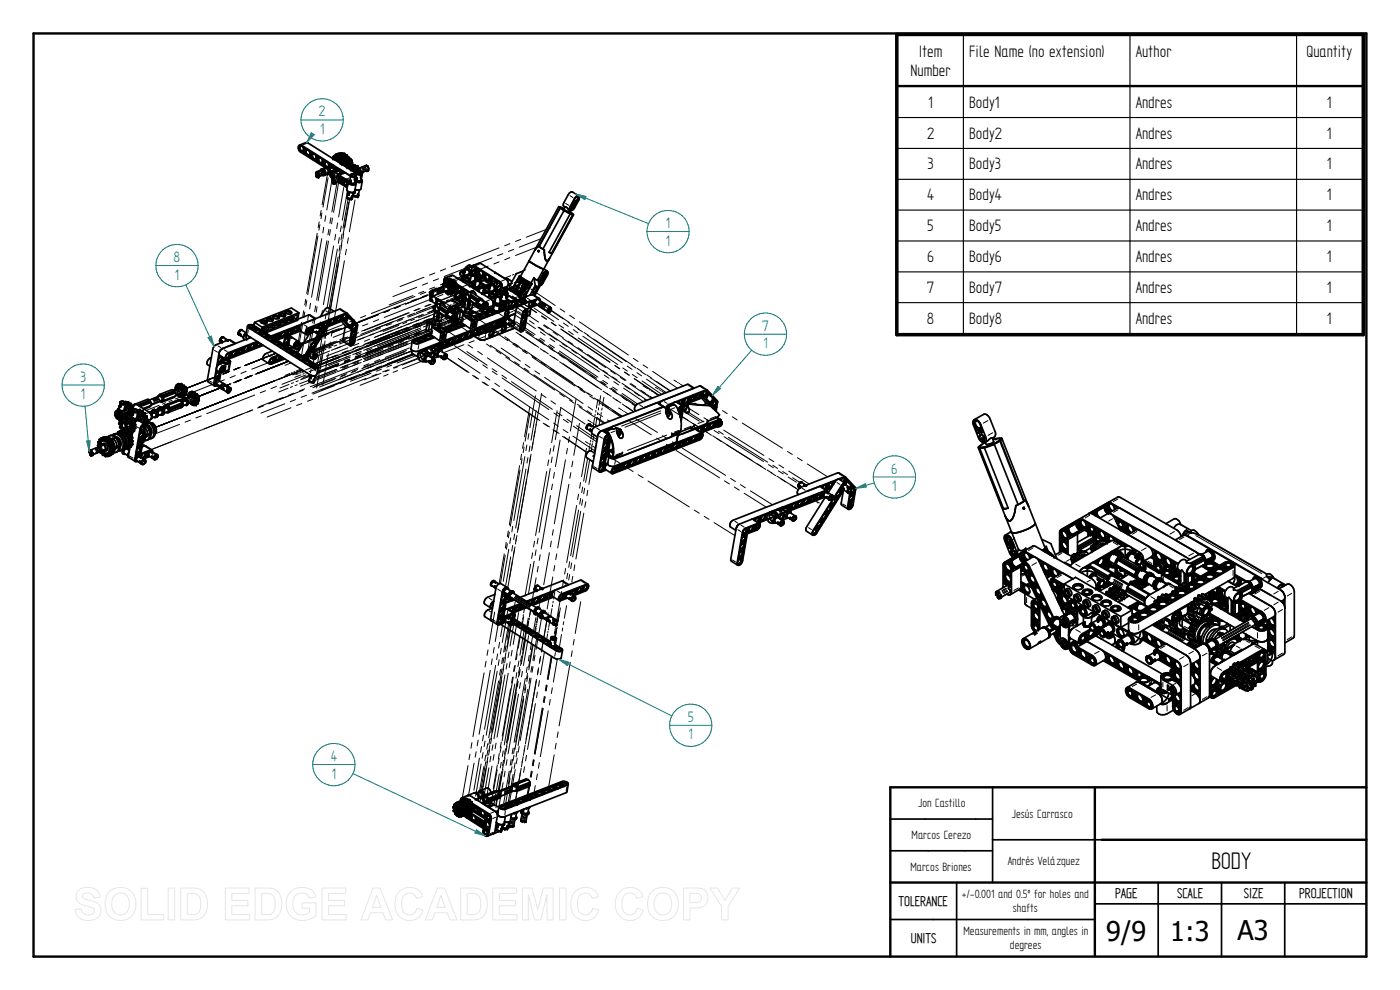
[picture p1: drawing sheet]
<svg xmlns="http://www.w3.org/2000/svg" width="420mm" height="297mm" viewBox="0 0 420 297" stroke-linecap="round" stroke-linejoin="round" font-family="sans-serif">
<defs><g id="words">
<g font-size="8.1">
<text x="363.5" y="260.7">BODY</text>
<text x="332" y="282.4">9/9</text>
<text x="351.2" y="282.4">1:3</text>
<text x="371.4" y="282.2">A3</text>
</g>
<g font-size="5.6">
<text x="275.7" y="17">Item</text>
<text x="290.9" y="17">File Name (no extension)</text>
<text x="340.9" y="17">Author</text>
<text x="392.1" y="17">Quantity</text>
<text x="273.3" y="22.7">Number</text>
<text x="278.6" y="32.3">1</text>
<text x="290.9" y="32.3">Body1</text>
<text x="340.9" y="32.3">Andres</text>
<text x="398.2" y="32.3">1</text>
<text x="278.2" y="41.6">2</text>
<text x="290.9" y="41.6">Body2</text>
<text x="340.9" y="41.6">Andres</text>
<text x="398.2" y="41.6">1</text>
<text x="278.4" y="50.8">3</text>
<text x="290.9" y="50.8">Body3</text>
<text x="340.9" y="50.8">Andres</text>
<text x="398.2" y="50.8">1</text>
<text x="278.3" y="60.1">4</text>
<text x="290.9" y="60.1">Body4</text>
<text x="340.9" y="60.1">Andres</text>
<text x="398.2" y="60.1">1</text>
<text x="278.3" y="69.3">5</text>
<text x="290.9" y="69.3">Body5</text>
<text x="340.9" y="69.3">Andres</text>
<text x="398.2" y="69.3">1</text>
<text x="278.2" y="78.6">6</text>
<text x="290.9" y="78.6">Body6</text>
<text x="340.9" y="78.6">Andres</text>
<text x="398.2" y="78.6">1</text>
<text x="278.2" y="87.8">7</text>
<text x="290.9" y="87.8">Body7</text>
<text x="340.9" y="87.8">Andres</text>
<text x="398.2" y="87.8">1</text>
<text x="278.2" y="97.1">8</text>
<text x="290.9" y="97.1">Body8</text>
<text x="340.9" y="97.1">Andres</text>
<text x="398.2" y="97.1">1</text>
</g>
<g font-size="5.1" fill="#008080">
<text x="95.7" y="34.9">2</text>
<text x="96" y="40.2">1</text>
<text x="199.8" y="68.5">1</text>
<text x="199.8" y="73.7">1</text>
<text x="52.1" y="78.7">8</text>
<text x="52.5" y="83.9">1</text>
<text x="228.7" y="99.2">7</text>
<text x="229.1" y="104.5">1</text>
<text x="24.1" y="114.5">3</text>
<text x="24.3" y="119.8">1</text>
<text x="267.5" y="142.1">6</text>
<text x="267.8" y="147.3">1</text>
<text x="206.4" y="216.6">5</text>
<text x="206.7" y="221.8">1</text>
<text x="99.3" y="228.3">4</text>
<text x="99.6" y="233.6">1</text>
</g>
<g font-size="4.8">
<text x="334.7" y="269.6">PAGE</text>
<text x="353.3" y="269.6">SCALE</text>
<text x="373.3" y="269.6">SIZE</text>
<text x="389.9" y="269.6">PROJECTION</text>
<text x="269.7" y="271.9">TOLERANCE</text>
<text x="273.3" y="282.9">UNITS</text>
</g>
<g font-size="4.1">
<text x="275.5" y="242.2">Jon Castillo</text>
<text x="303.7" y="245.3">Jesús Carrasco</text>
<text x="273.6" y="251.6">Marcos Cerezo</text>
<text x="273.2" y="261.2">Marcos Briones</text>
<text x="302.4" y="259.6">Andrés Velázquez</text>
<text x="288.7" y="269.5">+/-0.001 and 0.5º for holes and</text>
<text x="303.9" y="273.6">shafts</text>
<text x="289.1" y="280.5">Measurements in mm, angles in</text>
<text x="303.1" y="284.7">degrees</text>
</g>
</g></defs>
<path d="M10.1 10h400v277h-400zM328.6 236.2v50.5M410.1 236.2h-142.9v50.8M330.7 252h79.4M267.2 264.8h142.9" fill="none" stroke="#000" stroke-width=".72"/>
<g fill="none" stroke="#000" stroke-width=".51">
<path d="M89.9 43.7a.98 .98 0 0 1 1.1 .7 .98 .98 0 0 1-.5 1.2 1.23 1.23 0 0 1-.6-1.9zM89.9 43.5l1.9-.7 .6 .1 14.7 9.2M90.1 43.6a1.17 1.17 0 0 0 .7 2M90.7 43.9l-.2-.1a.75 .75 0 0 0-.4 .9 .75 .75 0 0 0 .9 .5l.1-.3M91.2 44.3l.5 .4-.3 .8v.6l-.4-.3 .3-.8zM92 44.8a1.16 1.16 0 0 0 .7 1.9M92 44.8a1.07 1.07 0 0 0-.4 1.2 1.07 1.07 0 0 0 1.1 .8 1.05 1.05 0 0 0-.1-1.7M92 44.8l.6 .3M92.6 45.1l-.2-.1a.75 .75 0 0 0-.5 .9 .75 .75 0 0 0 1 .5l.1-.3M93.1 45.5l.5 .3-.3 .5v1l-.5-.4 .3-.8zM93.6 46.1a.98 .98 0 0 1 1.2 .7 .98 .98 0 0 1-.6 1.2 1.23 1.23 0 0 1-.6-1.9zM93.9 46a1.17 1.17 0 0 0 .7 1.9"/>
<path d="M94.5 46.3l-.3-.2a.75 .75 0 0 0-.4 1 .75 .75 0 0 0 1 .4l.1-.2M94.8 52.5l.3 .4M95 46.7l.5 .3-.3 .8v.7l-.5-.4 .3-.8zM95 52.7v.1M95.2 52.9l.3 .1M95.4 51.9v.1M95.5 51.7l-.1 .1M95.5 51.7h.1M95.5 47.3a.98 .98 0 0 1 1.2 .6 .98 .98 0 0 1-.6 1.2 1.23 1.23 0 0 1-.6-1.8zM95.5 51.6l1.5-.5 .4 .4-.2 .3 .1 .5-1.6 .7M95.7 47.2a1.16 1.16 0 0 0 .8 1.9M96.4 47.5l-.3-.2a.75 .75 0 0 0-.4 1 .75 .75 0 0 0 1 .4l.1-.2"/>
<path d="M96.5 50.7a1.07 1.07 0 0 1 1.1 .7 1.07 1.07 0 0 1-.4 1.3M96.5 50.7l-.4 .4M96.5 50.7a1.08 1.08 0 0 1 1 .8 1.08 1.08 0 0 1-.4 1.2l-.4-.1M96.7 51.2l-.1-.2-1.5 .5-.4 .4 .1 .6M96.8 47.9l.6 .3-.3 .4v1.1l-.5-.4 .3-.8zM97.1 50.7l.6-.2a.88 .88 0 0 1 .8 .6 .88 .88 0 0 1-.3 .9l-.5 .2M97.4 50.2l-7.2-4.6a1.35 1.35 0 0 1-.3-2.1l.6 .1 14.7 9.2M97.6 50.1l-.5 .6M97.6 50.1l.2 .2M97.7 48.4l.5 .2M97.7 48.4l-.5 .3v.3l.4 1.1M97.7 48.4a1.09 1.09 0 0 0 .1 1.6"/>
<path d="M97.7 50h.1M97.7 50l-.2 .2M97.8 50.3h.1M97.8 50l-.2 .1M97.8 50l.2 .2M98 50.2h.2M98 50.2l-.2 .1M98.2 50.2l.6 .9M98.2 50.2l-.3 .1M98.2 48.6l.5 1.1M98.2 48.6l-.2-.1a.75 .75 0 0 0-.4 1 .75 .75 0 0 0 .9 .4l.2-.2M98.4 50.2l.3 .3"/>
<path d="M98.4 50.2h-.2M98.4 50.2l-.5 .1M98.7 49.7l-.1 .3M98.7 51.6l.1 .2M98.7 51.3v.3M98.7 50.5l.3 .5M98.8 51.1l-.1 .2M98.8 51.8l-.5 .6-.6-.1M98.9 51.4l.1 .3M98.9 51.2l-.2 .1M98.9 51.4l-.2 .2M98.9 51.2v.2"/>
<path d="M99 51l-.2 .1M99 51l-.1 .2M99 51.7l-.6 .7M99 51.7l-.2 .1M99.1 49.5a1.25 1.25 0 0 1 1.5 1.6v-.9l.5 .5M99.2 49.5l-.4-.4v.9l.3-.5M99.3 52.4l.3 .2-.1 .3M99.3 51.9v.5M99.3 49.4l-.2 .1M99.4 51.4h.8M99.4 51.9l.2 .1M99.4 52.3l.2 .6"/>
<path d="M99.4 52.1l.1 .1M99.4 52v.4M99.5 49.5a1.53 1.53 0 0 1 .9 1.8M99.6 52.9l.3 .2M99.6 53.9l.1 .1M99.7 53.7v.1M99.7 53.7l-.1 .4 .3 .6 .4 .3 1.5-.6M99.7 51.7l-.1 .3M99.7 50.1l-.9 .4M99.8 51.7l.3 .2M99.8 47.5l.2 .1M99.9 53.6a1.22 1.22 0 0 1-.9-1.1 1.22 1.22 0 0 1 .7-1.2l5 3.1 .2 .5"/>
<path d="M99.9 51.9h.1M99.9 53v.1M99.9 51.7l-.3 .3M99.9 47.4l.3 .2M99.9 47.4l.1 .3M99.9 50.3l-1.1 .4M99.9 50.1l-.7-.3-1.1 .4M99.9 50.1l-1.2 .4M99.9 50.1l.2 1.2M100 52.9h.4M100 52.9l.3 .1M100 54.7v.1"/>
<path d="M100 52.9l-.1 .3-.4-.2M100.1 53.6v.1M100.1 53.6l-.1 .2M100.1 53.5l-.3 .1M100.1 52l.1 .4 .2 .1-.1 .5M100.2 51.4l1.9 1.1M100.2 52.7v.1M100.2 54.9h.1M100.2 52.7l.1 .1M100.3 46.7l-.1 .1M100.3 46.7h.1M100.3 46.8l-.4 .2v.4"/>
<path d="M100.3 46.8l-.1 .8M100.4 47.9l.8-.3zM100.4 47l.1 .5-.3 .1M100.4 47l.3 .3M100.4 54.7l.2 .1M100.5 46.7l-.2 .1M100.5 46.6l-.1 .4M100.9 46.3l-.2 .1M100.9 46.3l.1 .1M101 46.6l-.3 .7M101 46.4v.2M101 46.4h.1"/>
<path d="M101 46.4l-.7 .3M101 47.2l-.3 .1M101 53.1l.1-.3a.96 .96 0 0 1 1.2 .6 .96 .96 0 0 1-.5 1.2l-.3-.1M101 50.7h.8l3.4 2.1M101.1 50.7l-.4 .4M101.1 50.7l.6 .1M101.1 46.9l.2 .4M101.1 46.9l-.1 .3-.3 .1M101.2 46.5l-.2 .1M101.2 47.6l.5 .1 .9 .7M101.2 47.6l.3 .4M101.2 46.4l-.1 .5"/>
<path d="M101.4 51.1l-1 .4M101.4 54.6l2.8 1.7M101.4 46.3h.4M101.5 46.2l-.5 .2M101.5 47.6l.3 .4-.8 .3M101.6 51l-1.3 .4M101.6 51l-1.5 .4M101.6 51l.5 .9M101.6 51.1l-1.1 .5M101.7 46.3l-.5 .1M101.7 46.5l-.4 .8M101.7 46.3v.2"/>
<path d="M101.7 46.1l-.8 .2M101.7 50.8l.6 .9 .1 .4-.3-.2M101.7 50.8l1.9 1.1h-.7l-1.1 .4M101.7 47.1l-.4 .2M101.8 47l-.2 .3h-.3M101.8 47l.1 .5M101.8 46.3h-.1M101.8 46.3l-.6 .1M101.8 47.8l.3 .1M101.9 47.5l.3 .2M102 46.6l-.2 .4M102 53.1l-.4-.2-1.5 .6"/>
<path d="M102.1 53.2l-.1 .3 .3 .2M102.1 51.9l-.6 .3M102.1 48.6l-.2 .3M102.1 49l.2 .1M102.2 54.2l-1.5 .6M102.2 46.4l-.2 .2M102.2 46.4l.3 .1M102.2 46.3l-.5 .2M102.3 53.7l-.1 .5M102.3 45.9l-.8 .2M102.3 45.9l.1 .1M102.4 46.8l-.5 .7"/>
<path d="M102.4 46l-.6 .3M102.4 47.5l.1 .4M102.4 47.5l-.2 .2M102.5 48.3l-1 .3M102.5 46.5l-.1 .3M102.5 46.5l-.5 .1M102.5 49l.3-.4 .2 .5M102.5 49l.1 .3 .4-.2M102.5 46l.1 .1M102.5 46h-.1M102.5 47.9l.2 .3M102.5 53.3l.5 .4-.3 .8 .1 .6-.5-.3 .3-.8z"/>
<path d="M102.6 48.4l-.5 .2M102.6 48.4l-.3 .4-.2-.2M102.6 45.8l-.2 .1M102.6 45.8l-.1 .2M102.6 45.8l.2 .3M102.7 47l-.8 .5M102.8 47.1l-.4 .4M102.8 47.1h.4M102.9 48.9l-.4 .1M102.9 46l-.6 .3M102.9 46.8l-.1 .3M102.9 46.8l-.7 .9"/>
<path d="M102.9 48.5l.3 .4M102.9 46l.3 .3M103 54.6l.1 .3a.68 .68 0 0 0 .9 .6v-.3M103 54.6l.1 .1M103 46.8h-.1M103 46.8l.3 .2M103 49.1l.2 .6M103 48.1l-.1 .4M103 48.1l-.3 .1M103.1 54.4l-.1 .1M103.1 47.7l-.6 .2M103.1 47.7l.1 .1"/>
<path d="M103.1 49.3l-.3 .1M103.1 53.9a.98 .98 0 0 1 1.2 .7 .98 .98 0 0 1-.6 1.2 1.25 1.25 0 0 1-.6-1.9zM103.1 47.3l-.6 .6M103.1 54.7a.66 .66 0 0 0 .8 .7l.1-.2M103.2 48.9h.3M103.2 54.4v-.3a.81 .81 0 0 1 1.1 1v-.1M103.2 54.5h-.2M103.2 46.3l-.7 .2M103.2 47.1l-.1 .2M103.2 47.5l-.1 .2M103.2 47.5l.2 .2M103.3 47l-.1 .1"/>
<path d="M103.3 46.2l.1 .2M103.3 46.2l-.1 .1M103.3 49.2l.2 .5M103.3 53.8l-.2 .5M103.4 46.4l-1 .4M103.4 46.4l.1 .1M103.4 47.6l.2-.1-.1 .3M103.4 47.6l-.7 .6M103.4 46l-.4 .1M103.4 46l-.1 .2M103.4 46l.3 .5M103.5 47.8l-.5 .3"/>
<path d="M103.5 49.7l.3 .2M103.5 47.8l.4 .1M103.5 48.9l-.2 .3M103.6 48.3l.1 .3M103.6 55.6l.5 .2M103.6 48.3l-.7 .2M103.7 47.3v.2M103.7 46.5l-.7 .2M103.7 47.5l.3 .3M103.7 47.3l-.5 .2M103.7 54.2l-.5 .2M103.7 46.5l.3 .3"/>
<path d="M103.7 48.2l.2 .3M103.7 48.2h-.1M103.7 47.5l.6-.3 .3 .4M103.7 48l-.8 .5M103.7 54.3l-.5 .1M103.7 46.5h.5M103.7 47.3v.1M103.8 49.9l-.1 .1M103.8 54h-.5l.5 .1M103.8 54.4l-.7 .3M103.8 54.4l-.2-.2-.4 .2M103.9 47.9l-.2 .1"/>
<path d="M103.9 49l.1 .4M103.9 48.5l-.7 .4M104 48.7l.3 .2M104 54.4l.2 .7-.4-.7M104 48.7l-.5 .2M104 46.8l-.7 .2M104 53.7l.8 .6M104 47.8l-.1 .1M104 46.8l.1 .1M104 49.4l-.5 .3M104.1 59.1a.96 .96 0 0 0 1.3 .5 .85 .85 0 0 1-1.3-.5zM104.1 46.9l-1 .4"/>
<path d="M104.1 46.9l.2 .3M104.1 49l-.8 .2M104.1 48.9l.2 .5M104.2 58.9v.4l.6 .3M104.2 48.4l-.2 .3M104.2 48.4l-.3 .1M104.2 48l-.5 .2M104.2 50l.1 .2M104.2 46.5l.1 .7M104.2 46.5l-.2 .3M104.2 48h.1M104.2 48l.2 .3-.2-.3"/>
<path d="M104.3 49.4h-.3M104.3 48.4h-.1M104.3 48.4l.1 .4M104.3 47.2l-.6 .2M104.3 49.8l-.5 .1M104.3 49.8l.3 .1M104.3 49.4l-.8 .3M104.3 49.4h.2M104.3 55.2l-.3 .4 .3-.3M104.3 48.9l-.2 .1M104.3 50v.2M104.3 55.1l-.3 .1"/>
<path d="M104.4 50h-.7M104.4 57.4l-.3 1.7 .6 .5M104.4 48.8l-.1 .1M104.4 47.2h.4M104.5 50.4v.1M104.5 50.4h.1M104.5 49.4l-.2 .4M104.5 54.7l-.3 2.5 1 .5h.8M104.6 49.4l.1 .5M104.6 48.8l.1 .4M104.6 47.6l-.6 .2M104.6 57.5l-.1 .7"/>
<path d="M104.6 49.4h-.1M104.6 49.9l-.2 .1M104.7 54.6a1.17 1.17 0 0 0 2 .3M104.7 57.6l-.1 .5M104.7 47.7l-1 .3M104.7 47.7l.1 .1M104.7 47.5v.2M104.7 47.5l-.1 .1M104.7 59.6h.7M104.7 49.2l-.4 .2M104.7 54.5l-.1 .3M104.8 54.6l.1 .3"/>
<path d="M104.8 50l-.5 .2M104.8 47.8l-.6 .2M104.8 49.9v.1M104.8 47.8l.2 .3M104.8 57.7l-.1 .6M104.8 49.1l-.1 .1M104.8 50.2l-.3 .2M104.8 50.1l-.1 .1M104.8 50.1h.2M104.8 47.2v.6M104.8 47.2l-.1 .3M104.9 48.1l-.6 .3"/>
<path d="M104.9 48.1l.2 .5M104.9 50.3l-.1 .4M104.9 54.9v.2M105 54.2l-.4 .4a1.32 1.32 0 0 0 1 .9 1.32 1.32 0 0 0 1.3-.6l-.2-.2M105 50.1l-.1 .2M105 48.1l-1.1 .4M105 48.1l.4 .1M105 48.1h-.1M105 50.5v.3M105 47.8l.1 .1M105.1 55.2v-.2l.4 .2a1.05 1.05 0 0 0 1.3-.4l-.1 .4M105.1 48.6l-.7 .2"/>
<path d="M105.1 50.3h-.2M105.1 48.6l-1 .4M105.1 54.8l-.2 .1M105.1 50l-.1 .5M105.1 48.5v.1M105.2 48.5l.1 .4M105.2 50l-.2 .1M105.2 54.1l-.1 .7M105.2 48.5l-.1 .1M105.2 52.5l.3 .4M105.2 52.8l.3 .2a.77 .77 0 0 0 1.1 0h-.8M105.2 52.8l-.3 1.7 .2 .3"/>
<path d="M105.2 52.5v.3M105.3 52.4l.5 .6M105.3 49.1l-.7 .3M105.3 54.9h-.2M105.3 54.1l-.2 .8M105.3 49.1l-1 .3M105.3 49.1l.1 .5M105.3 49.1h.1M105.3 47.8l-.4 .2M105.3 48.9l.4 .3M105.3 48.9l-.6 .3M105.3 48.9v.2"/>
<path d="M105.4 49.9l-.6 .2M105.4 49.9l-.3 .1M105.4 49.9h.3M105.4 48.2l-.2 .3M105.4 49.6l-.7 .2M105.4 49.6h.1M105.4 49.1l.3 .1M105.4 49.1h-.1M105.4 48.2l-.3 .3M105.4 59.6h-.3M105.4 49.6l-.6 .4M105.4 54.3l-.1 .6"/>
<path d="M105.4 49.8l.3 .1M105.4 49.8v.1M105.4 47.8l.3 1M105.5 52.7l1.1 .3h-.8M105.5 52.3v.4M105.5 52.3l-.2 .1M105.5 59l-.1 .6M105.6 52.2l-.1 .2M105.6 50.8l-.4 .1 .2 .1M105.6 50h-.5M105.6 50.2l-.4 .7-.2-.4M105.6 58.8v.9"/>
<path d="M105.7 50.7v.4M105.7 50.7l-.3 .3M105.7 49.2l-.3 .4M105.7 52.3l.2-.1a.79 .79 0 0 1 1 .5M105.7 52.3l-.1 .5M105.7 52.3h.7l.4 .4-.2 .1M105.7 49.9l-.1 .3M105.7 58.9l-.1 .6M105.7 59.2l-.1 .3M105.7 51.1l.2 .3M105.8 48.8l-.2 .3M105.9 50.3l-.5 .7"/>
<path d="M105.9 58.4l.7 .4M105.9 50.3h.4M105.9 58.3l.1 .2M105.9 58.3v.2a.93 .93 0 0 0 1.4 .4M105.9 50.3l-.2 .4M106 58.5l.9 .4M106 57.7l-.4 2 .2-.3M106 58.2l-.1 .2M106 50.1l-.1 .2M106 58.5l.6 .3M106.1 57.7l-.1 .8M106.2 50l.3 .2"/>
<path d="M106.2 50l-.3 .3M106.2 51.3l-.3 .1M106.2 51.3v.3M106.3 50.5l-.6 .6M106.3 49.7l.3 .1-1 .4M106.3 49.7l-.6 .2M106.3 49.7l-.2-.2-.7 .3M106.5 50.2l-.2 .3M106.5 53.2l-.1 .6M106.5 49.5v.1M106.5 49.5l-.2 .1M106.5 49.5l.3 .2"/>
<path d="M106.5 56.9l1 .2M106.6 54.5l.1 .2M106.6 50.8l-.9 .3M106.6 58.8l.3 .1M106.6 52.8l-.1 .9M106.6 58.8l.4 .1M106.6 54.2a1.11 1.11 0 0 0 2-.1l-.8 .4M106.6 54l.3 .1M106.7 51l-.5 .3M106.7 51l.3 .1M106.7 54.7l-.5 .4-1.1-.2M106.7 53.1l-.1 .7"/>
<path d="M106.8 54.1v.3M106.8 50.7l-.1 .3M106.8 50.7l-.9 .7M106.8 53.1l-.4 1.8h-1.1M106.8 53.5l-.1 .1M106.9 52.7l-.3 .1M106.9 55.1l-.4 2.3-.5 .3M106.9 52.7l-.1 .4M106.9 58.9h.4M106.9 50.7h-.1M106.9 50.7l.3 .4M106.9 49.7l.2 .3"/>
<path d="M106.9 54.6l-.1 .3M106.9 54.6l-.2 .1M107 54.3l.8 .2M107 52h.1M107 54.3l-.1 .2M107 54.2l.7 .2M107 53.4l-.1 .7M107.1 51.7v.4M107.1 51.7v.2M107.1 52.1l.6 .4h.7v-.2M107.1 52.1l-.3 1.7 .1 .3M107.1 51.9l1 .4"/>
<path d="M107.1 53.4l-.1 .8M107.1 50l-.6 .2M107.1 54.2h-.1M107.1 50l.2 .1M107.2 51.1l-.3 .2M107.2 51.6l-.6 .2 .5-.1M107.2 53.6l-.1 .6M107.3 51.5l-.2 .4M107.3 51.5l.1 .1M107.3 58.9l.1 .1M107.3 50.1l.3 .3M107.3 50.1l-1 .4"/>
<path d="M107.3 51.9l1.1 .4M107.3 49.7l-1.1 .3M107.3 49.7l.3 .7M107.3 49.7v.3M107.3 58.2v.6l-.4 .1M107.4 51.6l-.1 .3M107.4 51.7v.3M107.4 51.5h.2M107.4 51.5v.1M107.4 57.1l-.7-.2-.2 .6M107.4 58.1l-.1 .8M107.4 51.5l.4-.1a.79 .79 0 0 1 .9 .6l-.1 .2"/>
<path d="M107.4 51.5h-.1M107.5 58.8l.1-.2-.2 .4M107.5 58.8l-.1 .2M107.6 51.5l.6 .1 .4 .3-.1 .2M107.6 50.4l-.7 .3M107.6 51.5l-.1 .5M107.6 50.4l.2 .4M107.6 58.2l-.2 .6M107.6 58.5l-.1 .3M107.7 50.4l.4 .1M107.8 50.8l-.6 .3M107.8 50.8l.1 .1"/>
<path d="M107.9 57l-.5 1.8M107.9 50.9l-1 .4M107.9 57l-.4 .1M108.1 52.3h.3M108.1 51.4l.1 .1M108.1 51.4h-.2M108.1 50.5l-.2 .4M108.1 51.3v.1M108.1 51.3l-.4 .1M108.1 50.5l-.2 .2M108.1 51.2l-.1-.2-1.7 .6 .6-.3M108.1 51.2l-.6 .2"/>
<path d="M108.1 51.2l.4 .3M108.1 51.2v.1M108.2 51.4l.3 .1M108.4 52.5l-.2 .6M108.4 53.8l.2 .2-.2 .3-.7 .1M108.5 52.1l.1 .1M108.5 51.5l-.1 .1M108.5 52.1l-.1 .9M108.5 52.4l-.1 .6M108.6 54l.1 .2a1.17 1.17 0 0 1-1.8 .4M108.7 52.4l-.4 1.8h-1.2M108.7 54.4l-.4 2.2-.4 .4"/>
<path d="M108.8 52l-.2 .4zM109.9 49.6l-2 .8M110 49.6l.4 .3M110.4 49.9l.2 .5v.5M110.5 51l-1.9 .7 1.5-.6M172.8 59.3l.8-.4a1.17 1.17 0 0 1-1.2 1.7v-.6zM173 58.9l.6-.1a.97 .97 0 0 1 .1 1.3l-1.6 2.7a.7 .7 0 0 1-1.1 .2l.1-1.1zM173.1 59a.82 .82 0 0 1 .2 .9 .82 .82 0 0 1-.8 .5l-.2-.2M173.5 58.9l.1 .6-.4 .7-.8 .4M173.7 58.8l-1.9-1.2a1.17 1.17 0 0 0-1.3 .8l-1.2 2.3a.91 .91 0 0 0 .3 1.5M141.6 79.8l-.5-.2a1.48 1.48 0 0 0-1.5 1.4M141.6 79.8v.4"/>
<path d="M141.9 79.7l2.1-.7 7.9 4.8a1.68 1.68 0 0 1 .7 1.6M141.9 79.7l-.3 .1M142.2 79.7l.6 .4 .4 1.1v-.6l.4 .3-.2 1.4-.4-.1M142.2 79.7l8.1 5.1M142.2 79.7h-.3M158.8 78.3l2.1 1.4 2.3 1M158.8 78.3l-2.6 4.6M160.5 75.1l-1.7 3.2M161.5 73.8l-1 1.3M161.5 73.8l1.9 1.2M161.5 73.8l.2 .2M161.6 75.2l.2 .1-.1 .2-.2-.1z"/>
<path d="M161.7 74h.1M161.8 74l1.1 .7M162.9 74.7l6.4-11.5 1.8 .9-6.3 11.6M162.9 74.7l.5 .3M163.4 75l.1 2.2a.96 .96 0 0 0 .7 1.1l.7-.7M164.8 75.7l.9 .3M164.8 75.7l.8 .3M164.9 77.6l-1.7 3.1M165.6 76h.1M167.7 62l-7.2 13.1M167.7 62l.4 .1M167.7 62l.4 .4"/>
<path d="M168.1 62.4l-6.4 11.6M168.1 62.4h.1M168.1 62.1l.2 .3M168.1 62.1l1.2 .6M168.1 62.2l.2 .2M168.1 62.4l-6.3 11.6M168.1 62.4l1.2 .8M168.3 62.4l2.8 1.7M168.3 62.4l3.5 1.8-1.1-.8M169.6 62.1l-.4 .7 .2 .2 1.1 .5 .4-.5M169.6 62.1l1.5 1.1M171.1 64.1l.7 .2"/>
<path d="M171.1 64.1l.8 .3M171.4 62.4l-.1 .3 .3 .2M171.7 64.1l.4 .3M171.8 61.7l.4 .3M171.8 61l.3-.5 .3 .3h.6l-.3 .7-.1-.2M171.8 61l.2 .1M171.8 61l.3 .3-.8 1M171.9 60.9l.6 .4M171.9 64.4l.1 .1M171.9 64.4l-6.3 11.6M172 62.5l-.4 .3M172 64.5l-6.3 11.5"/>
<path d="M172 60.6l.4 .2M172.1 64.5l-7.2 13.1M172.1 64.4l-.1 .1M172.2 62l-.2 .5M172.6 61.3l-.4 .7M71.4 100l.9 .4M71.8 99.2l.7-.2-.5 .3-.4 .6zM72.1 99.2l-.4 .7M72.1 99.2l-.4 .7 .5 .3M72.1 99.2l.5-.1 1.3 .8M72.5 99h.2M72.8 99.2l-.5-.1-.2 .1"/>
<path d="M73.9 99.9l-.3 .2a1.36 1.36 0 0 0-.5 1.4M73.9 99.9l-.6 .6a.93 .93 0 0 0 .2 1.5M74.3 97.8l-.4 2.3M74.4 97.7l1-.3 .9 .3 18.8 11.9 .4 .4a1.43 1.43 0 0 1-2 .2l-18.9-11.9-.2-.2zM74.5 98a1.18 1.18 0 0 1 2 .2l-.8 .4-.8-.2M74.5 98l.1 .2M74.6 98.2l.3 .2M74.6 97.9v.3M74.6 97.8l-.1 .2M74.6 98l.3 .1M74.6 97.8v.2M74.6 98l.1 .3"/>
<path d="M74.8 97.7l-.2 .1M74.9 98.1v.3M75 98.3l.3 .2M75.3 98.5h.7l.3-.3-.1 .3M75.6 98.7l1.1-.5 .5 .4-1.1 .4zM75.8 98.3h-.8l.3 .1M75.8 97.8l-.1 .6M75.8 97.8h-.9v.3M75.9 97.5h.3M75.9 97.7l-.1 .1M75.9 97.7l-.3-.1a.66 .66 0 0 0-1 .4M75.9 97.7l.1 .2"/>
<path d="M76 98h-.1l-.1 .3M76 97.9l-.1 .4M76 97.9l.3 .1M76 97.9v.4h-.2M76.2 97.5l-.1 .1M76.3 98l-.2 .4h-.8M76.3 98.1l.1 .2M76.3 99.1l.9-.2 .7 .2 .4 .4M76.3 97.1l-.2 .5M76.4 98.9l.9-.2a.91 .91 0 0 1 1 .7 1.21 1.21 0 0 1-1.9-.5zM76.4 96.7l2.2 1.5M76.4 96.7l-.2 1"/>
<path d="M76.5 99.4a.84 .84 0 0 1 .9-.4 .84 .84 0 0 1 .7 .7M77.5 99.9l1.1-.5 .5 .3-1.2 .5zM78.1 96.5a1.18 1.18 0 0 1 2.1 .3 1.29 1.29 0 0 1-1.9-.2M78.1 96.5l.2 .2M78.3 96.7l1.1 .4M78.3 96.4l-.2 .1M78.3 96.6l.2-.3 .1 .4 1 .3-.7-.1M78.3 96.6v-.1v.2M78.3 96.6l.3 .3M78.4 99.9h.8a.77 .77 0 0 1 .9 .9l-.7 .1-.8-.1-.4-.5zM78.6 96.4v.3M78.6 96.2l.2 .1"/>
<path d="M78.6 96.2l1.1 .2 .3 .3-.2 .2M78.6 96.2l-.1 .4M78.6 98.2l-.1 .9M78.8 96.3a.63 .63 0 0 1 .9 .5M78.8 96.3l-.1 .5M79.3 98.3l.7 .8M79.7 96.8l.1 .1M79.7 96.8v.2M79.7 98.9l-.8 .1M79.8 96.9l.2-.1-.1 .2M79.8 96.9v.2M80 96.6l.1 .3"/>
<path d="M80 95.6l1-.3a.77 .77 0 0 1 .9 .9l-1.1 .2a.76 .76 0 0 1-.8-.8zM80 95.8l.8-.3 .8 .3 .3 .3M80.2 96.1a.85 .85 0 0 1 .8-.4 .85 .85 0 0 1 .7 .6M80.3 98.2h.3v.2l-.2 .5-.4 .2-.1-.5zM80.3 98l.2 .1M81.1 97.6l.1 .3M81.3 98l.5 .3M81.6 98.2l-1 .1M81.8 95.1l.9-.3 .7 .2 .4 .4M81.9 94.9l.9-.3a.94 .94 0 0 1 1.1 .7 1.17 1.17 0 0 1-2-.4zM81.9 97.7l.4-.3 .2 .3-.3 .5-.4 .1zM82 95.3a.82 .82 0 0 1 .9-.3 .82 .82 0 0 1 .6 .6"/>
<path d="M82.1 97.2l.3 .2M83 96.9v.3M83.1 97.2l.6 .4M83.4 97.5l-.9 .1M83.7 94.4a1.2 1.2 0 0 1 2 .2l-.8 .4-1.1-.4M83.7 94.4l.1 .2M83.9 94.2v.2M83.9 94.5l-.1-.2v.3M83.9 94.4l.2 .3 1.1 .3M83.9 96.5l.3 .2M84.1 94.3v.2M84.1 94.1h.1"/>
<path d="M84.1 94v.2M84.1 94.1l-.4 .3M84.1 94.1l-.1 .2 .4 .4 .8 .1h-.8M84.1 94.1v.4M84.2 94l1 .2 .3 .4M84.2 94l.1 .1M84.3 96.8l-.2 .7-.4 .1M84.3 96.8l-.4-.1-.1 .2-.1 .7M84.3 94.1l-.1 .5M84.3 94.1h.7l.2 .2v.4M84.8 96.2l.7 .7M84.9 99.6l.6-.2a1.17 1.17 0 0 1-1 1.8 1.18 1.18 0 0 1 .4-1.6z"/>
<path d="M85.1 99.5a.75 .75 0 0 1 .2 .9 .75 .75 0 0 1-.9 .4M85.2 94.7v.2M85.3 96.7l-1 .1M85.5 93.6l.9-.2 .7 .2 .4 .4M85.5 99.4v.9l-.5 .7-.6 .1M85.5 94.6l-.3 .1M85.5 94.5l.2 .2M85.5 93.4l1-.2a.94 .94 0 0 1 1 .7 1.18 1.18 0 0 1-2-.5zM85.5 94.6l-.1 .3M85.5 94.6v.3M85.6 96.2l.5-.1v.4l-.4 .4-.3-.2zM85.7 93.9a.85 .85 0 0 1 .9-.4 .85 .85 0 0 1 .6 .6"/>
<path d="M85.8 95.8l.3 .2M85.9 99.4l.4-.3-.2 1.5-.4 .2zM86.2 99.9h.1M86.2 99.8l.2 .1M86.3 99.9l.1 .4-.2-.2M86.4 99.9h-.1M86.6 95.5l.2 .3M86.8 99.2l.6 .3M86.8 95.8l.6 .4M86.9 99.1l.5 .4M86.9 99.1l-.6 .6 .7-.8 .4 .1v.3M86.9 99.1l.3-.1 .2 .3"/>
<path d="M87 99.1l.4 .2M87.1 98.7l.3 .1-.5 .1-.6 .8M87.1 98.7l-.6 .5-.3 .7M87.1 96l-.9 .1M87.3 99.3l-.1 .1M87.4 99.5l-.5 .6-.2 .1-.3-.3M87.4 98.7v.3M87.4 98.7a1.17 1.17 0 0 1-1.1 1.8l-.1-.6M87.4 98.7h-.3M87.4 99.3v.1M87.4 99.5a.76 .76 0 0 1-1 .7l-.1-.3M87.4 99.5h.1"/>
<path d="M87.4 95.5l.6-.2-.3 .8-.3 .1zM87.7 95.1l.2 .1M87.7 98.6l.5-.2-.2 1.5-.4 .2zM87.8 95l1.2 .8M88.1 99.1l.1 .3M88.1 99.4l.2 .2-.3-.2M88.2 99.4l.1 .2 .3-.1M88.3 99.2l.3 .2M88.3 99.2l.3 .3M88.3 99.1l.5 .3M88.3 99.3l.3 .2M88.4 99.7h-.3"/>
<path d="M88.5 98.4l.3-.2-.5 1M88.5 98.4l-.4 .7M88.5 98.4l-.3 .7M88.6 99.5l.1 .1M88.6 99.5v.1M88.7 98.1l.1 .1M88.8 98.2l.1 .1M88.8 99.4l-.1 .2M88.8 98.2l-.3 .2M88.8 98l.4 .1M88.9 98l.3 .1M88.9 98.3h.2l.1 .5-.4 .6"/>
<path d="M89 95.8l.3-1.4-10.4 4.1-.1 .8M89 95.8l-9.7 3.8M89.2 98.2l-.3 .1M89.2 98.2a.91 .91 0 0 1-.5 1.4M89.2 98l.1 .3M89.2 98h-.3M89.2 98a1.14 1.14 0 0 1 .1 1.2 1.14 1.14 0 0 1-1.1 .6 1.28 1.28 0 0 1 .7-1.8M89.7 93.9l-2.3-1.5-11 4.3M89.7 93.9l-.4 2.2-9.6 3.8M89.7 93.9l-11.1 4.3M90 97.9l-.1-.2-.3 .2-.3 1.5 .5-.4M90.2 99.3l-7 2.7"/>
<path d="M92 99.3l-.1 .5 .3-.1M92 99.7h.2M92.1 99.7h-.2M92.2 99.7v.3M92.2 99.9h.1M92.4 98.8l-.4 .5M92.4 98.8l.4-.2v.4M92.5 99.9l-.4 .1M92.6 99.9l-.4 .2M92.7 98.7h.1M92.7 98.9l.1 .1M92.8 99l.5-.3 .1-.4 .4-.1-.3 1.4-.5 .2 .2-.4-.3-.2"/>
<path d="M92.9 99.1h.1M93 98.9l-.5 .9M93.1 99.4l-.5 .5M93.6 99.1l1.9 1.2-4.3 6.8M93.7 99.4l.5 .1M93.9 99.2l.3 .3M94 99.4h-.3M94.5 95.7l-13.2 5.1M94.7 95.6l-1.9-1.2-3.4 1.4M94.8 97.7l.1 .3M94.9 98.1l1.4 .8M94.9 98l-.5-.2 .6 .3-.1-.4h-.3l-.6 .4-.4 .7 .1 .6"/>
<path d="M94.9 99.7l.7 .5M94.9 99.5l.8 .6M94.9 98.1l-.2-.1 .5 .4M95 99.5l.5 .3M95.1 98.4l-.5-.3-.6 .9M95.2 98.2v-.6l.3-.2-.2 .9M95.2 98.5l-1-.6 .3 .2-.2 .2a.84 .84 0 0 0-.2 1.1M95.5 98.2l.1 .3M95.5 98l.2-.3a.92 .92 0 0 1 1-.7l.1 .9-.7 .9M95.5 98v.4M95.5 98l.2 .2M95.7 98.2l-.1 .3"/>
<path d="M96 97.5l.6 .3M96.1 99.4l.5 .3M96.1 97.5l.4 .2 .1-.2M96.2 99.3l-.5 .6 .6-.8 .5 .1-.1 .3M96.2 99.3h.4l.1 .2M96.2 99.4l.4 .2M96.2 98.8l6.8-2.6 2.6 2.7M96.3 99.4l.4 .1M96.3 97.4l.3 .2M96.3 98.9l-.8 .9M96.3 98.9l.3 .2h-.4l-.7 .7M96.3 97l.3 .2h-.4l-.6 .8"/>
<path d="M96.4 98.8l-.1 .1M96.5 98.7l-.1 .2M96.6 97.7l.1 .1M96.6 97.8l-.4 .6-.2 .1-.3-.3M96.6 99.6l.2 .1M96.6 99.7l-.3 .6-.3 .1-.3-.3M96.6 97l.1 .3M96.6 97.6v-.2a.83 .83 0 0 0-1 .6M96.7 97.6l-.1 .1M96.7 97.3l-.1 .3M96.7 97.8h-.1M96.7 97.3l-.4-.1-.7 .8"/>
<path d="M96.7 97.8l-.3 .6-.5 .2M96.8 99.7h-.2M96.8 99.7l-.7 .8M97 96.9l.5-.2-.3 .6v.9l-.5 .2 .3-.6zM97.3 98.4l-.2 .8-.4 .4M97.5 98.3l-.1 .7-.7 .8M97.7 98.3l-.2 1-.9 .7M97.7 96.6l.9-.3a1.13 1.13 0 0 1-.1 1.2 1.13 1.13 0 0 1-1.1 .5 1.09 1.09 0 0 1 .3-1.4zM98.1 96.4a.82 .82 0 0 1 .1 .9 .82 .82 0 0 1-.8 .4l-.1-.1M98.2 98l-.3 .5-.1-.3M98.5 96.3l-.1 .9-.5 .6-.5 .2M98.5 98l-4.8 7.5"/>
<path d="M98.8 96.2l.5-.2-.3 1.5-.3 .2zM99.6 95.9l.8-.3a1.13 1.13 0 0 1-.1 1.2 1.13 1.13 0 0 1-1.1 .4v-.6zM99.9 95.6a.73 .73 0 0 1 .2 1 .73 .73 0 0 1-1 .3M100.3 93.4l-1.7-1a1.03 1.03 0 0 0-1.2 .6l-1.3 2.1M100.3 95.5l.1 .6-.3 .7-.9 .5M100.7 95.5l.5-.2-.3 1.4-.4 .2zM101 96.3l.3 .2M101.2 95.8l-.1 .4 .2 .1M101.3 96.3l.1 .1M101.4 96.5l-.3 .1M101.4 95.2l.9-.3a1.13 1.13 0 0 1-.1 1.2 1.13 1.13 0 0 1-1.1 .4l-.1-.6zM101.4 96.4l-.1 .1"/>
<path d="M101.8 94.9l.3 .1M101.8 95l-.7 .8M102 95.2l-.5 .2-.2 .9M102 95.2h.1M102.1 95l-.5 .2-.4 .6M102.1 95h.1M102.1 95l-.1 .2M102.1 94.8l.2 .3M102.1 95.2l-.2 .9-.5 .3M102.2 95.1l-.1 .1M102.2 95.1l-.1 .9-.8 .5M102.5 96.4l1.2 1.3"/>
<path d="M102.5 94.7l.5-.1-.3 .9 .1 .5-.4 .2zM103.3 94.4l.8-.3a1.13 1.13 0 0 1-.1 1.3 1.13 1.13 0 0 1-1.1 .4v-.6zM103.6 94.2a.74 .74 0 0 1 .2 1 .74 .74 0 0 1-1 .2M103.7 97.7l-.8 4.5 2.1 1.5M103.7 97.7l1.9 1.2M104 94.1l.1 .6-.4 .7-.8 .4M104.2 95.7a.77 .77 0 0 1 1-.4l.8 .9a1.22 1.22 0 0 1-1.2 1.7l-.9-1.2zM104.2 94l-1.9-1.2h-.5l-11 4.4-.9 .8-.2 .7 .2 .5 2 1.2M104.3 95.6l-.4 .8M104.4 94.7l.3 .3-1.1 1.4-.1-.3zM104.6 95.3l1.1 1v.8a.64 .64 0 0 1-.9 .4l-.9-1 .4-1M105 95.2l.9 .9v.5l-.5 1.1-.6 .1"/>
<path d="M105.6 98.9l-.8 4.1 .2 .6a1.28 1.28 0 0 0 1.5-1.2l.8-4.9-3.3-3.6-11.3 4.4-.7 .5a.99 .99 0 0 0 0 1.6l2.3-.8M105.7 99.2l1.2-.4-.1 .6-1.2 .4zM105.8 99.9l.8-.4a1.17 1.17 0 0 1-1.2 1.7 1.13 1.13 0 0 1 .4-1.3zM106.1 99.6a.74 .74 0 0 1 .2 .9 .74 .74 0 0 1-1 .3M106.2 96.9l.2-.1 .2 .3-1.1 1.3-.2-.3zM106.5 97.3l.5-.1a1.17 1.17 0 0 1-1.2 1.7M106.5 97.3l-.6 .6-.1 1M106.5 97.3a.75 .75 0 0 1 .2 1 .75 .75 0 0 1-1 .3M106.5 99.5v.9l-.5 .6-.6 .2M106.9 97.2l.1 .6-.4 .7-.8 .4M128.3 96.6l.7 .4M128.3 96.6l.8-.1 1.1 1"/>
<path d="M128.3 96.6l-.4 2.2 .2 .4 .5 .1M128.6 99.3l.8 .5M128.6 96.7l.3-.1 .2 .2zM129 97l.9 .6-.2 .4 .1 .2 2.5 1.8M129 89.8l.8 .5M129 97l-.4 2.3M129.1 90.2l-.1-.3 .3 .4h-.2M129.2 90l.2 .3 1.4 .9M129.2 90l.2 .4M129.2 90l.5 .3M129.2 89.7a.9 .9 0 0 1 1-.8l1.4 .9M129.2 89.7l.5 .3"/>
<path d="M129.3 89.4l-.1 .3M129.3 99.9l-5.2 2.1-.4 .4 .4 .5 1.3 .3 5.1-1.9M129.3 88.8l.3 .1M129.6 87.8h.1M129.6 88.9l-.5 .4-.1 .3 .2 .1M129.6 88.8v.1M129.6 87.6l-.1 .1M129.7 90h-.2M129.7 97.9l-.3 2.5 2.5 1.9M129.7 87.5l4.6-1.7 .2 .1 .2 .9-.3 .3-4.6 1.8-.5 .5M130.1 88.8h-.1M130.3 89l-.4-.1-.5 .5"/>
<path d="M130.3 91.9a.97 .97 0 0 1 1.2 .6 .97 .97 0 0 1-.4 1.2 1.23 1.23 0 0 1-.8-1.8zM130.4 96.1l.4 .3M130.4 96.1l-.2 1.7M130.5 93.6l-.3 1.9M130.5 96.2l-.4 2 .4 .2M130.5 91.6a1.26 1.26 0 0 0-.2 1.6 1.26 1.26 0 0 0 1.5 .5M130.5 91.6a1.36 1.36 0 0 1 .9 2.2M130.5 93.6l-.4 2.2 .3 .3M130.6 91.7l-.1 .2a1.3 1.3 0 0 0 .8 1.8M130.8 89.6l.5 .3M130.9 98.8l1.3-.5 1.5 1-1.4 .5zM130.9 89.7l1.4 .8"/>
<path d="M131 89.5l.5 .4M131.1 90.1l.2-.2 .3 .2-.4 .5-.1 .8-.4-.6zM131.1 96.3l-.3 .1M131.1 96.3l.2 .1M131.2 92l-.2-.1a.78 .78 0 0 0-.4 .9 .78 .78 0 0 0 .8 .6l.2-.3M131.3 93.9l-.5 2.5M131.3 99.1l.2-.2 1.1 .8M131.3 96.4h.3M131.5 89.8l.5 .3zM131.5 93.8l-.4 2.5M131.7 97.8l2.4 1.6M131.7 98.9l1.1 .7"/>
<path d="M131.7 98.9v.2M131.8 93.7l-.5 2.7M131.8 98.8l-.1 .1M131.9 92.7l1.9 1.4M131.9 92.7l-.2 .9 2 1.4M131.9 93.7l.1 .2M131.9 96.4l-.3 2h-1.1M132 91.9l2.3 1.5M132 91.9l.1 .4M132 91.9v-.5l.7 .2 2.4 1.6M132 90.1l.2 .1M132 93.9l2 1.4"/>
<path d="M132 93.9l-.4 2.5M132 98.4l-.1 .4 1.1 .8M132.1 92.5l2 1.4M132.1 92.5l-.2 .2M132.1 90.1h-.2l.5 .3M132.1 90.1l1.2 .8M132.1 92.3l2.1 1.4M132.1 92.3v.2M132.2 90.5l-.5-.3-.5 .6-.1 .6M132.3 100l-.4 2.3M132.7 94.4l-.3 1.8-.8 .2M132.7 90.8l.4 .3"/>
<path d="M132.8 90.7l.4 .2M132.8 90.8l.3 .2M132.9 85.6h.3M132.9 85.6l.2 .3M133 91.1l.6 1.1M133 91.1l-.6-.2-1.9 .7M133.1 85l-.2 .6M133.1 98.8a1.29 1.29 0 0 1 2.1 .3l-.4 .3M133.2 85l.3 .2M133.2 85v.6M133.2 98.8l1.1-.1 .8 .5M133.3 90.9l-.3 .2"/>
<path d="M133.3 85.2l-.1 .4M133.4 98.9l.9-.1 .6 .3v.3M133.4 90.8h.2M133.6 84.3l-.4 .2v.5M133.6 87.4h.2v.4M133.6 83.4l1.9-.8 .6 .1 11.3 7.1 .6 1M133.6 84.5l-.1 .7M133.7 84.3l-.2 .1M133.7 84.3l-.1 .2M133.7 95l.2 .1M133.7 84.7l.3 .4M133.7 84.7l-.2 .5"/>
<path d="M133.8 83.5l-.3 .8M133.8 84.5h-.2M133.8 85.6l-4.8 1.9-.1 .8 .3 .5M133.8 94.1l-.1 .9M133.8 84.2l-.1 .5M133.8 87.8l.3 .3h.3M133.8 94.1l.3 .1M133.9 85.6l.1 .3M133.9 84.2l-.2 .1M133.9 95.1l.3 .3M134 95.1v.2M134 85.1h.2"/>
<path d="M134 95.3l.2 .1M134 99.5v.2M134.1 99.4l-1.8 .6M134.1 94.2l-.2 .9M134.1 84.1l-.3 .1M134.1 87.6l.4 .5M134.1 84l-.5 .2M134.1 99.4l-.4 2.2-1.8 .7M134.1 93.9l-.3 .2M134.1 93.9l.2 .2M134.1 87.6l-.3 .2M134.1 94.7l.2 .5 .9 .6"/>
<path d="M134.1 94.7l1.2 .8M134.2 93.7l.2 .2M134.2 93.7l-.1 .2M134.3 98.2l.4-.1 1.2 .7-.5 .3zM134.3 94.6l1 .7M134.3 85l-.3 .1M134.3 84.1l-.5 .1M134.3 94.8l1 .7M134.3 94.1l-.2 .1M134.3 84.4l-.3 .7M134.3 84.1v.3M134.3 93.4l-.1 .3"/>
<path d="M134.3 93.4l.3 .2M134.4 84.9l-.2 .2M134.4 84.9l.1 .4M134.4 84.1l-.3-.2v.2M134.4 84.1h-.3M134.4 84.1h-.1M134.4 83.7h-.4l-.3 .5M134.4 93.9l-.1 .2M134.4 88.1h.2M134.5 85.3l.2 .2M134.5 83.8l-.8-.3-.4 .5 .1 .5M134.5 88.1l.3 .2 .4-.1"/>
<path d="M134.6 93.6l-.2 .3M134.6 87.6l-.1 .5M134.6 87.6l.6 .4M134.6 95.4l.3 .2M134.6 95.4h-.4M134.7 84.5l-.5 .6M134.7 84.5l-.3 .4M134.7 84.5h.4M134.7 83.7l-.4-.3a.75 .75 0 0 0-1 .2 .75 .75 0 0 0 0 .9M134.7 87.5l-.1 .1M134.7 87.5l.4 .3M134.8 95v.1"/>
<path d="M134.8 83.7l-.7 .3M134.8 83.7l.2 .1M134.8 99.4h-.7M134.9 84.2l-.2 .3M134.9 85.9l.1 .2M134.9 84.2l.3 .2M134.9 95v.2M134.9 92.7l-.1 .3M134.9 92.6l-.2 .3M134.9 85.5h-.2M134.9 85.5v.4M135 86.1l.3 .2"/>
<path d="M135 98.2l.5-.3 .8 .1 .7 .5M135 98.1l.8 .6M135 98.1a1.23 1.23 0 0 1 2 .3l-.4 .3h-.8M135 87.1l1.2 .1M135 87.1h.4M135 87.1l-.1 .2 .4-.1M135 84.7l-.5 .6M135 83.8l-.6 .3M135.1 93.2l-.8 .2M135.1 87.8l.4 .2M135.1 93.2l.2 .1M135.1 92.6l.6 .4"/>
<path d="M135.2 92.6l.4 .1M135.2 88l.2 .2M135.2 83.8l.1 .2-1 .4M135.2 83.8h-.2M135.2 91.9l.2 .3M135.2 91.9l-.8 .8M135.2 84.4l-.2 .3M135.2 91.9l.2 .1M135.2 98.4a.82 .82 0 0 1 .8-.3 .82 .82 0 0 1 .7 .6M135.2 92.5l-.4 .5M135.2 92.5h.3l.2 .3M135.2 83.7h-.2"/>
<path d="M135.2 83.7l.3 .2M135.2 83.7v.1M135.3 92.5l.4 .3M135.3 85l-.8 .3M135.3 93.3l-.7 .3M135.3 86.3l-.2 .2M135.3 93.3l.3 .4M135.4 87.1l.5 .1M135.4 85.2l.3 .1M135.4 85.2l-.5 .3M135.4 88.2l-.3 .1M135.4 87.9l-.2 .1"/>
<path d="M135.4 92v.2M135.5 84.9l-.1 .3M135.6 92.8l.2 .1M135.6 92.3l-.7 .4M135.6 92.3l.1 .5M135.6 84.8l-.9 .7M135.6 93.7l.1 .2 .4-.2M135.6 85.4l-.7 .5M135.6 84.8l.3 .4M135.6 83.9l.2 .3M135.7 93l-.2 .6M135.7 93l-.3 .5 .2 .2"/>
<path d="M135.7 92.3l-.8 .3M135.7 92.3h-.7l-.4 .5M135.7 87.6l-.8-.3 .2 .5M135.7 87.6l.3 .1M135.8 85.3l-.2 .1M135.8 88h-.3M135.8 88h.1M135.8 96.5l1 .6M135.8 88l-.4 .2M135.8 86.2l.3 .1M135.8 86.2l-.5 .1M135.8 85.9l-.8 .2"/>
<path d="M135.8 84.2l-.6 .2M135.8 97.2l.5-.1v.1M135.8 95.4v.5M135.8 87.8l-.3 .2M135.9 87.2l.1 .1M135.9 85.2l-.1 .1M135.9 95.7l.1 .1M135.9 86.8l.4 .1M135.9 86.8h-.8l.3 .3M135.9 95.7l-.1 .1M135.9 84.1l.1 .2M135.9 84.1l-.1 .1"/>
<path d="M136 87.7l-.1 .3M136 87.7l-.2 .3M136 95.6l-.1 .1M136 96.9l-.3 .6M136 84.3l-1 .4M136 85.9l-.2 .3M136 88l-.7 .3M136 84.3l.3 .3M136 95.8l-.2 .1M136 95.8v.3l.4-.1M136 83.9v.2M136 83.9l.3 .7"/>
<path d="M136 83.9l-1.1 .3M136.1 87l-.2 .2M136.1 97h.4h-.2M136.1 85.8l.1 .5M136.1 93.3l-.6 .3M136.1 93.6l-.5 .1M136.1 97.5l.5-.1 1.1 .8-.4 .1zM136.1 86.3l-1 .2M136.1 85.8l-.3 .1M136.2 96h.1M136.2 94.9l-.3 .5M136.2 94.2l.1-.4 .9 .6"/>
<path d="M136.2 86.3h-.1M136.3 86.9l-.1 .3M136.3 94.3l-1-.7a.98 .98 0 0 0-1.2 1.1M136.3 84.6l.2 .4M136.3 84.6l-.7 .2M136.3 96.4l.9 .5M136.3 97.2l-.4 .2M136.3 97.2l.3-.1-.7-.2-.4 .6M136.4 96.4l-.6 .1M136.4 95.9l-.4 .2M136.4 84.5l.4 .1M136.4 88.9l.3 .5z"/>
<path d="M136.4 88.9l.8 .3M136.5 85l-.6 .2M136.5 94.9v.1M136.5 95l.1 .1M136.5 85h.1M136.6 96.2l.5 .3M136.6 94.8l-.1 .1M136.6 94.8l-.1 .2M136.6 85l-1 .4M136.6 89l.3 .4M136.6 85l.1 .1M136.6 87.5v.2l-.7 .3"/>
<path d="M136.6 94.7l-.3 .2M136.6 87.5l-.6 .2M136.6 89v.2M136.6 89.2l.4 .3M136.6 89l.5 .3M136.7 94.7l-.1 .4M136.7 90.7l.1 .1M136.7 87.2l-1 .4M136.7 87.2l-.1 .3M136.7 85l4.2 2.6M136.7 96.1l-.3 .3M136.7 85.1l-1.8 .8"/>
<path d="M136.7 87.5h.2M136.7 85.1l.1 .3-1.8 .7M136.7 87.1v.1M136.8 85.6l.1 .4M136.8 84.6l-.2 .3M136.8 85.5l-1 .4M136.8 85.5v.1M136.8 84.6l-.1 .5M136.8 85.5l.5 .2-.3 .5M136.8 85.6l-.7 .2M136.8 92.3l-.2 .4M136.8 88.4l-.2 .4"/>
<path d="M136.8 95.2h.1M136.8 95.5l-.3 .5M136.8 85.3h.1M136.8 95l-.5 .9M136.9 97.5l.4-.3h.8l.7 .6M136.9 97.2l.9-.2a.77 .77 0 0 1 1 .9l-1.1 .1a.76 .76 0 0 1-.8-.8zM136.9 87.4l2.4 1.5M136.9 86.6l-.6 .3M136.9 93.8v.1M136.9 95l-.3 .1M136.9 86.6v.4M136.9 87.5l-.3 .1"/>
<path d="M136.9 85.5l.3 .1-.2 .3M136.9 86l-.6 .3M136.9 93.9l.4 .3M136.9 86.4l-1 .4M136.9 88.1l.7-.2-.6-.1-.4 .5v.4M136.9 92.4l.2 .1M136.9 86.1l-1.8 .7v-.3M136.9 86.4l.1 .2M136.9 95v.5M136.9 86.1l.3 .6M136.9 87l-.6 .3M136.9 91.6l-.6 .9"/>
<path d="M137 89.7v.2l-.3-.1-1.2 .5h.5l1.4 .8M137 86.6h-.1M137 86l-.1 .4M137 86.9l-.1 .6M137 93.9h-.1M137 94.4a1.43 1.43 0 0 0-1.4 2l.2 .1M137 86.6l.2 .1M137 94.4l.2 .3M137 94.4a1.23 1.23 0 0 0-1.5 .5 1.23 1.23 0 0 0 .2 1.5l-.2 1.2M137 97.7a.85 .85 0 0 1 .9-.4 .85 .85 0 0 1 .6 .7M137.1 91.5h.2l.1 .4M137.1 89l-.2 .1"/>
<path d="M137.1 92.7l-.2-.2a.84 .84 0 0 0 0 1.4M137.1 93.9l.2 .2M137.1 92.7h-.2a.69 .69 0 0 0 0 1.1M137.1 93.9h.2M137.2 94.7l-.1 .6-.4 .8M137.2 95.4l.6 .3M137.2 89.4l-4.1 1.7M137.2 86.7l-.3 .3M137.3 90v-.3l.3 .5 1.1 .1M137.3 92.5h.1M137.3 93.8l-.2 .1M137.4 89.7l-.3 .1"/>
<path d="M137.4 93.6l-.5 .2M137.4 93.7l-.3 .2M137.4 92.5l-.3 .2M137.4 95.9l-.3 .4-.4-.2M137.4 95.6v.5l-.3 .4-.7-.1M137.4 92.6h.1M137.5 93l.2 .3 .5 .1M137.5 93h1l.1 .3 .8 .6M137.5 93l-.3 1.7M137.5 91.4l.1 .4M137.6 85.9l-.2 .1a1.21 1.21 0 0 0 .2 1.5l.1-.2M137.6 87.9l-.6 .2-.4 .6"/>
<path d="M137.6 87.9l.1 .2M137.6 86h.3M137.6 88l1.2 .8-1.7 .7v.5l1.1 .5 1.5-.3M137.6 93l-.3-.4 .2 .4M137.6 95.7l-.2 1.1M137.6 89.6l-.1 .2 .4 .3 .8 .2M137.6 86l-.2 .2M137.6 89.6l-.2 .1a.94 .94 0 0 0 1.3 .6M137.6 89.6v.3M137.6 88a.89 .89 0 0 0-.9 .7l.5 .4M137.7 89.6h-.1M137.7 89.7l-.1 .3"/>
<path d="M137.7 89.5l-.1 .2M137.7 92.9l-.7-.6a1.04 1.04 0 0 0-.6 1.1 1.04 1.04 0 0 0 .9 .9M137.7 89.5l.1 .1M137.7 89.5l1.1 .2 .2 .3M137.8 92.9a.85 .85 0 0 0-1.4-.5l-.4 1.7M137.8 91.7l-.3-.3h-.3l-1.8 .8M137.8 87.4l-.1 .1 .6 .3M137.8 95.7l.8 .5M137.8 89.6l-.1 .5M137.8 93.1l.5 .1zM137.8 89.6h.7l.3 .4-.1 .1M137.9 86.2h-.3a.73 .73 0 0 0 .1 1.1"/>
<path d="M137.9 86.1v.1M138 86h-.4M138 86l.2 .1M138 86h-.1M138.1 86a1.09 1.09 0 0 1 0 1.8 1.2 1.2 0 0 1-1-1M138.1 86l-.6-.1-.4 .4M138.2 90.9l1.2 .8-.9-.3-1.9 .8M138.2 90.9l-.1 .7M138.2 90.9l-2.8 1.1M138.2 86.1l-.3 .1M138.2 86.1l.3 .7M138.2 88.6l.4 .3"/>
<path d="M138.2 93.4l-.4 2.3M138.2 93.4l.9 .6-.2 .4 .1 .2 2.6 1.8M138.2 87.3l-.4 .2M138.3 87.2l-.5 .3M138.3 87.2l-.4 .2M138.3 87.5l-.2 .1-.3-.1M138.3 81.4h.5zM138.3 87.1l-.6 .2M138.4 87.5l-.6 .1M138.4 88.6l.4 .2-.4-.1M138.4 81.5h.3l-.1 .2M138.4 81.5a.84 .84 0 0 0 0 1.4"/>
<path d="M138.4 86.8l-.1 .7M138.4 86.8l-.3-.6 .2 1M138.5 86.8l-.1 .7M138.5 82.8l-.1 .1M138.5 96.4l-5.6 2.2M138.5 96.7l-.6 .2 1.2 .7 .4-.1M138.6 87.3l-.4 .3M138.6 82.9h-.1M138.6 81.7h-.2a.73 .73 0 0 0 .1 1.1M138.7 86.5l.5 .4-.3 .4v1l-.5-.3 .3-.8zM138.7 90.3v.1M138.7 81.4l1.5-.5 .5 .4a.73 .73 0 0 1-.1 1.1l-1.3 .5-.3 1.6"/>
<path d="M138.7 90.1v.3M138.8 88.5l.5 .7M138.9 94.3l-.3 2.5 2.6 1.8M138.9 83.1l-.1 .6M138.9 88.8l-.8 .4 1.5 .9M138.9 88.6l.4 .4M139 90.3l-.4 .1M139 82.7l-.1 .1M139 90l.1 .2M139 88.9l-.4 .5M139 90l-.3 .1M139 90l-.2 .4"/>
<path d="M139 90v.3M139 83.6l-.9 .3M139 81.5a.8 .8 0 0 1 .5 1 .8 .8 0 0 1-.9 .6M139.1 82.7l-.5 .2M139.1 83l-.1 .1M139.1 82.6l-.5 .2M139.1 90.2a1.2 1.2 0 0 0-2-.5l.7 .6 .8 .1M139.1 90.2l-.1 .1M139.1 82.5l-.6 .3M139.1 83.9l-.7 .3M139.2 82.3l-.4-.7 .3 1.1M139.3 88.9l.2 .8 .6 .6 .9-.2"/>
<path d="M139.4 81.4l-.8 .3M139.4 81.3l-.6 .1M139.4 87l-.2 .6 .2 .8M139.5 83.6l.1 .1M139.5 83.6l.2 .7 .8 .5M139.5 91.1l-.5 .2M139.5 83.4l.2-.3a.79 .79 0 0 1 1 1l-.1-.1a.66 .66 0 0 0-.8-.8l-.2 .2M139.5 93.4l-.4 .2M139.5 83.4h.1M139.5 83.4v.1M139.6 81.4l-.7 .2a.91 .91 0 0 1 0 1.5l-.3-.2M139.6 88.3l.2-.1a1.06 1.06 0 0 1 1 .7 1.06 1.06 0 0 1-.5 1.2 1.23 1.23 0 0 1-.7-1.8z"/>
<path d="M139.6 83.7a.73 .73 0 0 0 .8 .8l.1-.3M139.6 92.5l.5 .2M139.6 83.5l-.1 .1M139.6 90.3l-1.5 .3 .1 .2-1.1 .4M139.6 90.4l-1.2 .5 .9 .6M139.6 81l.2-.2a.97 .97 0 0 1 1.1 .6 .97 .97 0 0 1-.4 1.2l-.3-.1M139.6 92.5l-.2 1.7M139.7 97.7l-5.7 2.2M139.7 92.6l-.3 1.9 .3 .3M139.7 90l-.3 1.9M139.7 88l1.9-.7a1.13 1.13 0 0 1 1.3 1.3M139.7 88l-.4 .9"/>
<path d="M139.7 90l-.3 2.2 .2 .3M139.7 88a1.36 1.36 0 0 1 .9 2.2M139.8 82.8l-.2 .5M139.9 88.1l-.2 .2a1.3 1.3 0 0 0 .8 1.8M139.9 82.8a.99 .99 0 0 0-.5 1.3 .99 .99 0 0 0 1.3 .5l.1-.3M139.9 82.8a1.23 1.23 0 0 1 .9 1.5M139.9 80.6a1.06 1.06 0 0 1 1.2 .7 1.06 1.06 0 0 1-.4 1.3 1.14 1.14 0 0 0 .3-1.2 1.14 1.14 0 0 0-1.1-.8zM140 80.4a1.36 1.36 0 0 1 1.3 1.7l-.6 3.5M140 80.4l-.4 .6M140.1 87.3h-.7v.9M140.1 83l.7 1M140.1 92.7h.2"/>
<path d="M140.1 80l-.9 1.2M140.2 83.2l-.6 .2M140.2 95.2l1.1-.5 1.6 1-1.3 .5zM140.2 83.3l-.5 .1M140.3 83.4l-.7 .3M140.3 83h-.5M140.3 92.7l.3 .1M140.4 87.8a.69 .69 0 0 0-.8-.8 .69 .69 0 0 0-.6 .9l.3 .7M140.4 88.4l-.2-.1a.78 .78 0 0 0-.4 .9 .78 .78 0 0 0 .9 .6l.1-.3M140.5 95.5l.2-.2 1.1 .8M140.5 90.3l-.4 2.4M140.5 84.2l.2 .1"/>
<path d="M140.6 92.8h.2M140.7 84.3l-.5 .3M140.7 84.3l-.3 .3 .4-.3M140.7 90.2l-.4 2.5M140.8 84.3h-.1M140.8 99.7l.6-.2a1.14 1.14 0 0 1 .1 1.2 1.14 1.14 0 0 1-1.1 .6 1.1 1.1 0 0 1 .4-1.6zM140.8 84.1l-.3 .1M141 95.3l1.1 .7M141 95.2l-.1 .3M141 95.2h.1M141 94.2l2.3 1.6M141 99.6l.2 .1a.82 .82 0 0 1-.1 .9 .82 .82 0 0 1-.9 .2"/>
<path d="M141 90.1l-.4 2.7M141 85.7v.1M141 84.8l1.2 .5M141.1 89.1l2 1.4M141.1 94.3l1.2-.5a.98 .98 0 0 1 1.1 .7M141.1 93h.1M141.1 89.1l-.1 .9 1.9 1.4M141.1 93l.5 1.1M141.1 90.1l.2 .2M141.2 85.9l.9-.4 .2 .6-.2 .4M141.2 88.3l2.3 1.5M141.2 88.3l.1 .4"/>
<path d="M141.2 88.3l.1-.5 .7 .2 2.3 1.6M141.3 90.3l1.9 1.4M141.3 94.8l-.1 .4 1 .8M141.3 93.1l-.2 .1M141.3 90.3l-.5 2.5M141.3 88.9l2 1.4M141.3 88.9l-.2 .2M141.3 88.7l2.1 1.4M141.3 88.7v.2M141.4 99.5l.1 .6-.4 .7-.8 .4M141.6 82.7l.1 .1M141.6 96.4l-.4 2.2"/>
<path d="M141.6 80.2l-.2 1.8 .2 .7-.2 .2-.5 2.8M141.6 85.5l.3 .2-.1 .6M141.6 80.2l1.4 .6M141.6 80.2l-1.6 .2M141.6 97.4l.3 .2M141.6 97.4v.2M141.8 99.4l.5-.2-.3 1.5-.4 .2zM141.8 84.5l-.2 .4M141.8 91.4l3.6 2.2M141.9 90.8l-.3 1.8-.8 .2M141.9 97.6v.1M141.9 97.6l-.2 .1"/>
<path d="M141.9 97.7v.1M141.9 97.7v.2M142 81.2a.76 .76 0 0 1 1.1-.3 1.47 1.47 0 0 1-1.4 1.9l-.1-.9zM142 85.4l-.1 1M142.1 96.7l-.5 .7M142.1 93.9l-.5-.4 .1 .6M142.2 85.3h-.5l-.6 .6M142.2 85.3l.2 .5M142.3 86.2v.4M142.4 86.2l-.2 .4M142.4 95.2a1.29 1.29 0 0 1 2 .3l-.4 .3M142.4 82.7l.2 1"/>
<path d="M142.4 85.8v.4M142.4 80.9a.82 .82 0 0 1 .2 1 .82 .82 0 0 1-.9 .4l-.1-.1M142.4 95.2l1.1-.1 .8 .5M142.5 86.4h.4M142.5 91.2l-.6 .2M142.6 83.7l-.4 1.6M142.6 83.7l-.4 .6-1.2 .5M142.6 95.3l.9-.1 .6 .3v.3M142.8 96.8h-.3l.1-.3-.5 .1 .4 .3M142.8 80.9l-.6 .2-.6 1M142.8 80.9a1.14 1.14 0 0 1 .1 1.2 1.14 1.14 0 0 1-1.1 .6l-.2-.6M142.8 80.9l-.1 .9-.4 .6-.6 .2"/>
<path d="M142.8 96.8l-.4 .9-.5 .2M142.8 82.3l-.2 1.4M142.9 98.8a.76 .76 0 0 1 .1 1 .76 .76 0 0 1-.9 .3M142.9 91.4l.2 .1M142.9 86.4l.6 .4M142.9 86.4l.2-.3 .7 .4M143 82.4l4.4 2.7M143 84.2l.2 .2M143 87.1l.5-.1 .3 .5M143 84.3l-.2 .2-.4 2.2M143.1 90.5l-.2 .9M143.1 93.9l.7 .4"/>
<path d="M143.1 90.5l.2 .1M143.1 83.6l.2 .5-.2-.2M143.1 81.7l-.7 4.1M143.1 91.5l.4 .3M143.1 83.5l.2 .2M143.1 87.1l.4 .1M143.2 87l.3 .2M143.2 91.5v.2M143.2 87.2h.3M143.2 98.8v.9l-.5 .6-.5 .2M143.2 95.9v.2M143.2 98.8a1.17 1.17 0 0 1-.9 1.8l-.2-.5"/>
<path d="M143.2 98.8l-.5 .2-.6 1.1M143.2 91.7l.3 .1M143.3 90.6l-.2 .9M143.3 95.8l-.4 2.2-1.7 .6M143.3 90.3l-.2 .2M143.3 90.3l.2 .2M143.3 95.8l-1.7 .6M143.3 82.6l-.5 1.1M143.4 91l.1 .6 1 .6M143.4 82.6l-.5 1.1 .1 .6M143.4 91l1.1 .9M143.4 83.1l.2-.4-.5 1 .4 .5 .5-.3 .4-.6"/>
<path d="M143.4 90.1l.3 .2M143.4 90.1l-.1 .2M143.5 82.7l-.3 .4a1.03 1.03 0 0 0 0 1.3M143.5 87v.2M143.5 84.1l-.3 .1M143.5 87.2l.1 .2M143.5 91l1.1 .7M143.5 91.9l-.6 .2M143.5 94.6l.5-.1 1.1 .7-.5 .3zM143.5 91.2l1 .6M143.5 89.8l-.1 .3M143.5 89.8l.3 .2"/>
<path d="M143.5 86.8l.2 .1M143.5 90.5l-.2 .1M143.6 94.4l-2.5-1.6-.3 2h-1M143.6 81.2l.2-.1a1.05 1.05 0 0 1 1.1 .7 1.05 1.05 0 0 1-.5 1.2 1.24 1.24 0 0 1-.8-1.8zM143.7 86.9l-.8 .1M143.7 86.9l.1 .7M143.7 90.3l-.2 .2M143.7 82.9l.5 .4M143.7 82.8l-.3 .3M143.7 98.6l.4-.1-.3 1.4-.3 .3zM143.8 84.3l.2 1M143.8 86.5l-.3 .3"/>
<path d="M143.8 82.8l-.6 .6 .2-.3M143.8 82.9l.3 .2M143.8 90l-.1 .3M143.8 91.8h-.3M143.9 86.1l.1 .1M143.9 99.3l.3 .4-.2-.1M143.9 99.5l.1 .1M143.9 81l-.2 .6a1.2 1.2 0 0 0 1 1.3M144 99.1l.2 .2M144 85.3l-.5 .6-1 .4M144 85.3l-.2 1.2M144 91.3v.2"/>
<path d="M144 86.2l.1 .1M144 85.3l.6 .2 .3 .3-.3 .3h-.7M144 95.8h-.7M144.1 84.8l1.6 1.1M144.1 91.4l.1 .2M144.2 99.3l.1 .4M144.2 84.5l1.2-.4 1.9 1.2-1.5 .3M144.2 84.6l1.6 1M144.2 91.4v.2M144.2 84l-.2 1.3M144.2 92l-.9 .3M144.2 83.3l-.6 .6-.3-.2"/>
<path d="M144.2 83.3l-.5 .7-.5-.1 .1-.2M144.2 94.6l.5-.3 .7 .1 .8 .5M144.3 94.3l.5-.2 .8 .1 .7 .6a1.2 1.2 0 0 1-2-.5zM144.3 99.7l-.3 .1M144.3 89.6l-.8 .2M144.3 89.6l.2 .1M144.4 94.8a.8 .8 0 0 1 .9-.4 .8 .8 0 0 1 .6 .7M144.5 98.6l.6 .3M144.5 83.4l-.2 .3a1 1 0 0 1-1.1 .7M144.5 89.7l-.7 .3M144.5 89.7l.4 .3M144.6 91.7a.8 .8 0 0 0 .3 1.1"/>
<path d="M144.6 89.9l.3 .1M144.6 81.3l-.3-.1a.72 .72 0 0 0-.4 .9 .72 .72 0 0 0 1 .4l.1-.2M144.6 83.4l-.2 .8h-.2l-.3 2.1 .1-.1M144.6 98.5l.6 .3M144.7 98.4l.4 .3M144.8 98.1l.3 .1-.7 .3-.4 .6M144.8 98.1l-.8 .9v.7M144.9 90.1l.8 .5M144.9 90v.3M145 81.7l.5 .3-.2 1.5-.5-.3 .2-.4zM145 98.6v.2M145.1 98.9l-.3 .6-.5 .2"/>
<path d="M145.1 98.9l-.4 .6-.3 .1-.2-.3M145.1 91.8l-.1 .5M145.1 98.7v-.2h-.5l-.5 .6M145.1 98l.1 .3M145.1 86.6l.1 .4-.2 .2M145.1 98a1.17 1.17 0 0 1-1 1.9l-.1-.2M145.1 98l-.3 .1M145.1 92.1l.2 .1M145.1 93.8l-.8-.5 .6 .6M145.1 98.7v.1M145.1 92.1l-.1 .1M145.2 98.4l-.1 .3"/>
<path d="M145.2 98.4l-.4-.1-.7 .8M145.2 92.9l-.6 .2M145.2 86.2l-.3 1.5-.3 .3 1.2-.5M145.3 92.2v.3l.4-.1M145.3 92.2l-.3 .1M145.4 90.6l.1 .1-.9-.7a.98 .98 0 0 0-1.2 1M145.4 93.9l.4-.1 1.2 .7-.6 .2zM145.4 92.3l-.1 .1M145.4 91.3l-.3 .5M145.4 98l.6-.2-.3 1.4-.4 .3zM145.5 82.4l.2-.1a1.07 1.07 0 0 1 1 .7 1.07 1.07 0 0 1-.4 1.2 1.23 1.23 0 0 1-.8-1.8zM145.6 92.3l-.4 .2"/>
<path d="M145.7 90.6l.6 .2M145.7 90.6a1.47 1.47 0 0 0-1.1 1.1M145.7 85.9l-1.6 .6v-.2M145.7 91.3v.1M145.8 85.6l-.1 .3M145.8 91.2l.1 .3M145.8 82.2a1.17 1.17 0 0 0 .7 1.9M145.9 91.4h.3l-.1 .5M145.9 91.1l-.4 .2M145.9 86.2a.84 .84 0 0 0 .1 1.5v-.2M145.9 91.1v.3M146 86.1v-.2l-2.3 1.1"/>
<path d="M146 86.1a1.05 1.05 0 0 1 1.2-.7l-.5 .1-.6 .6M146 91.6v.1M146 86.1l-.1 .1h.4M146 91.9l-.3 .5M146 91.4l-.4 .9M146 86.1l.3 .1M146 93.8l1.3-.2 .7 .6M146 93.8a1.23 1.23 0 0 1 2.1 .3 1.3 1.3 0 0 1-1.9 0M146 93.8l.2 .3M146.1 87.6l-.1 .1M146.2 87.8l-1.3 .4M146.2 87.6v.2"/>
<path d="M146.2 86.4h-.3a.73 .73 0 0 0 .1 1.1M146.2 92.2l-.6 .6M146.2 87.8l-1.2 .5M146.2 87.5l.4-.1-.4 .1M146.2 86.2v.2M146.3 90.8a1.43 1.43 0 0 0-1.5 2h.8M146.3 90.8a1.02 1.02 0 0 1-.1 1.4M146.3 92.1l-.6 .6M146.3 94.1a.83 .83 0 0 1 .8-.4 .83 .83 0 0 1 .7 .7M146.3 93l.1 .3M146.3 93v.3M146.4 92.5v.2"/>
<path d="M146.4 92.8h-.1M146.4 82.5l-.2-.1a.72 .72 0 0 0-.4 .9 .72 .72 0 0 0 .9 .4l.1-.2M146.5 97.4a.75 .75 0 0 1 .2 1 .75 .75 0 0 1-.9 .3M146.6 87.5l-1.8 .7 1.7-.7M146.6 87.5l-.4 .1M146.6 87.8h-.1M146.7 87.2l-.7 .3M146.7 92.3l.5 .3M146.8 85.6l.3 .2M146.8 87.4l-.4-1 .2 1.1M146.8 92.5l-.4 .2M146.8 92.3l.4 .3"/>
<path d="M146.8 92.5l.3 .2M146.8 92.5l-.1 .2M146.8 87.6l-.6 .2M146.8 87.6a.9 .9 0 0 0-.4-1.3 .91 .91 0 0 1 0 1.5h-.2M146.8 87.6l-.3 1.7M146.9 92.5l-.5 .2M146.9 86.1l-.7 .3M146.9 86l-.5 .2M146.9 97.3l-.6 .3-.5 1M146.9 97.3a1.17 1.17 0 0 1-.9 1.8l-.2-.5M146.9 97.3v1l-.5 .6-.5 .2M146.9 82.9l.5 .3-.2 1.5-.5-.3z"/>
<path d="M147 92.6l-.5 .2M147 92.2l.5 .6M147 88.3l.1 .1M147 88.3l.1 .4a.68 .68 0 0 0 .9 .6l.1-.3M147.1 88.1l.1-.3h.5l.6 1M147.1 92.7l-.8 .3M147.1 88.1l.1 .1M147.1 88.1v.2M147.1 92.7l.2 .3M147.1 86.1l-.5 .2M147.1 88.4a.66 .66 0 0 0 .8 .8l.2-.2M147.1 87.7a1.06 1.06 0 0 1 1.2 .6 1.06 1.06 0 0 1-.3 1.2 1.14 1.14 0 0 1-1-.6 1.14 1.14 0 0 1 .1-1.2z"/>
<path d="M147.2 88.2l-.2 .1M147.2 92.6l.2 .3M147.2 85.6h-.5l-.4 .5 1.3-.5 .6 .4a.75 .75 0 0 1-.1 1.1l-1.3 .5M147.2 88.2l.2-.2a.83 .83 0 0 1 .8 .8M147.2 85.8l.2-.3a1.07 1.07 0 0 1 1.1 .6 1.07 1.07 0 0 1-.3 1.2 1.06 1.06 0 0 0 .5-1.3 1.06 1.06 0 0 0-1.2-.6l.8 .4 .3 .7M147.2 88.1v.2M147.2 99.6l.9-.3a1.13 1.13 0 0 1-.1 1.2 1.13 1.13 0 0 1-1.1 .5 1.16 1.16 0 0 1 .3-1.4zM147.3 97.3l.5-.2-.3 1.4-.4 .3zM147.3 85.4l-.2 .4M147.4 87.6l-.3 .4M147.5 85l-.2 .4M147.6 99.4a.82 .82 0 0 1 .1 .9 .82 .82 0 0 1-.8 .5l-.1-.2"/>
<path d="M147.6 85.2a1.36 1.36 0 0 1 1.3 1.6l-.7 3.6M147.6 85.2l-.3 .2M147.6 89.4l.5 .1M147.6 91.9l-1.8 .8M147.7 83.4l-.3 .5 .2 .9M147.7 88l-.5 .2M147.7 92.8l-5.6 2.2M147.7 93.1l-.6 .2 1.3 .7 .4-.2M147.7 88.1l-.5 .2M147.7 92.7a1.78 1.78 0 0 0 2.6 .6M147.7 92.7v.5l.5 .4 1.3 .2M147.7 84.6l-.2 .4"/>
<path d="M147.8 88.1l-.7 .3M147.8 87.7l-.4 .1 .7 .3M147.9 97.2l.9-.6a1.17 1.17 0 0 1-1 1.8 1 1 0 0 1 .1-1.2zM147.9 99.3l.1 .5-.3 .7-.8 .5M148 91.8l.2 .1M148 91.8l-.4 .1M148.1 90.7a1.36 1.36 0 0 0 2 1M148.1 91.3l-.5 .6zM148.2 88.4v.4M148.2 92.3l-.5 .4M148.2 91.4l-.2 .4M148.2 91.7l.1-.3-.2 1.3 .2 .3 .7 .3 1-.2"/>
<path d="M148.3 83.7h-.6v.9M148.3 90.6l.8 .6a.96 .96 0 0 0 1.3-.4M148.4 89l-.5 .4 .5-.3M148.4 88.9l-.3 .1M148.4 88.8h-.1M148.4 96.7a.76 .76 0 0 1 .1 1 .76 .76 0 0 1-.9 .3M148.5 90.3l-.1 .2a1.13 1.13 0 0 0 1.9 .2l-.1-.2M148.5 90.3l-.4 .4M148.5 81.7l3.3 2 .4-.1 1.5 .9M148.5 86.8l-.3 .5-.4-.1M148.6 90.3l-.3 .4a1.29 1.29 0 0 0 2 .4l.1-.3M148.6 90.2l-.1 .1"/>
<path d="M148.7 84.4a.93 .93 0 0 0-1.3-.8l-.2 .6 .3 .7M148.7 89.5l-.1 .1M148.7 89.4l-.1 .1M148.8 96.6l.1 .6-.4 .7-.8 .4M148.8 84.5l.1-.4 .4 .4M148.8 88.5l.1 .4M148.9 88.9l-.3 1.6a.98 .98 0 0 0 1.5 .3l.3-1.7M148.9 88.4v.2M148.9 88.9l.9 .4 .4-.2M148.9 88.7l.6 .3 .7 .1M148.9 88.6l.6 .4h.7M149.1 84.6a.88 .88 0 0 1 1.2 .2"/>
<path d="M149.1 84.6v.3M149.1 84.6l-.7-.4-.7 .4M149.1 87.4l.2 .1M149.1 87.5l-.2 .1-.4 2.7M149.1 84.9l-.1 1.9 .1 .7M149.1 84.9l1.4 .6M149.1 84.9l-1.5 .3M149.1 96.6l.5-.2-.2 1.4-.4 .2zM149.2 88.3l-.1 .3M149.2 88.2v.2M149.2 88.3l-.3 .1M149.2 88.3l-.2 .2 .4 .4 .8 .1"/>
<path d="M149.2 88.4v.3M149.3 88.3v.5M149.3 88.3h.7l.4 .4-.1 .2M149.3 88.3l-.1-.1 1.1 .2M149.5 97.1l.1 .3M149.5 97.3l.2 .2-.1-.1M149.5 93.8l-6.3 2.5M149.5 97l.2 .1M149.5 96.9h.1M149.6 86l.8-.4a1.17 1.17 0 0 1-1.1 1.7l-.1-.6zM149.7 97.1l-.1 .3M149.8 97.6h-.2"/>
<path d="M149.9 85.7a.82 .82 0 0 1 .2 .9 .82 .82 0 0 1-.8 .5l-.1-.2M149.9 87.4l-.3 .2-.4-.1M150 93.1l.4 .2M150.1 96.1l.5-.2a1.14 1.14 0 0 1 .1 1.2 1.14 1.14 0 0 1-1.1 .6 1.14 1.14 0 0 1 .5-1.6zM150.1 96.4l.5 .4M150.1 96.4l.5 .1M150.1 91.7l-.3 .8 .2 .6M150.1 96.3l-.5 .6M150.1 96.3h.5l.1 .2M150.1 89.2l-.1 .7M150.2 96.3l.5 .2M150.2 90.6l.2 .2"/>
<path d="M150.2 90.3l.7 .3a.89 .89 0 0 0 1.3-.5l-.1 .2M150.3 88.9l-.2 .8M150.3 88.4l.2 .2M150.3 90l.6 .4M150.3 90.1l.6 .3M150.3 95.9l.3 .2-.1-.1M150.3 89.2l-.1 .6M150.3 85.6v.9l-.5 .6-.5 .2M150.3 84.8l.4 1.1M150.4 87l-.3 1.3-.2-.9M150.4 96l-.5 .3-.3 .6M150.4 89.5v.1"/>
<path d="M150.5 88.6v.2l-.2 .1M150.5 92.5l.2 .1M150.5 85.5a1.44 1.44 0 0 0-1.3 2M150.5 85.5l.2 .9M150.6 88.8l-.2 .4zM150.6 96.6l.1 .1M150.6 96.8a.61 .61 0 0 1-.8 .5l-.1-.2M150.6 92.4l-.2 .2M150.7 95.9v.3M150.7 87.9l-.2 .7M150.7 87.9v-.1l.3 .4M150.7 87.9v.2"/>
<path d="M150.7 86.4l-.8 1M150.7 86.4l-.4 2M150.7 96.5v.1M150.7 87.7l-.3 .8M150.7 88.1l-.3 1.7 .5 .5h1l.4-1.9M150.7 92.7v.3M150.7 88.1l-.1 .5M150.7 96.7l-.1 .1M150.7 96.7a.78 .78 0 0 1-1.1 .7M150.7 96.2v.3M150.7 96.2l-.1-.1a.91 .91 0 0 0-1 .8M150.7 88.1l.2 .2a.77 .77 0 0 0 1.2 0l-1.1-.2"/>
<path d="M150.7 87.7l.3 .4M150.8 91.5l.8-.3a1.55 1.55 0 0 1-1.2 2.1 1.21 1.21 0 0 1 .4-1.8zM150.9 87.6l.9-.6 .3 .1 .1 .6M150.9 87.5l.1 .1M150.9 87.5l-.2 .2M150.9 91.7l-.5 1h.3M150.9 98.2l.9-.3a1.13 1.13 0 0 1-.1 1.2 1.13 1.13 0 0 1-1.1 .4l-.1-.6zM151 88.2l.3 .1M151 88l1.1 .3h-.4M151 87.6v.4M151 95.8l.5-.2-.3 1.5-.4 .2zM151 87.6l-.1 .3"/>
<path d="M151 87.5l-.1 .1M151 87.5v.2M151 87.7v.3M151.1 87.5l1 .2M151.1 87.5h.1M151.1 86.4l.9 .5M151.2 91.6l.1 .3v-.3l-.4 .1M151.2 87.5l.7 .1 .3 .4-.1 .1M151.2 87.5l-.1 .6M151.2 97.9a.82 .82 0 0 1 .2 .9 .82 .82 0 0 1-.8 .5l-.1-.2M151.3 92.2l-.6 .7M151.4 87.2h.5l.2 .4"/>
<path d="M151.4 87.2l-.3 .3M151.4 87.2l.3 .3M151.4 86.3l.4 .3-.5-.2M151.4 91.9v.4M151.4 92.3l-.7 .7M151.5 91.8l-.2 .1M151.5 96.6l.1 .3 .4 .1M151.5 86.2l5.2 3.3 3-1M151.5 91.8v.5M151.5 91.2h.1M151.5 91.2l-1.4 .5M151.6 94.4l1.1 .7"/>
<path d="M151.7 97.8v.6l-.3 .7-.8 .4M151.7 92.3v.1M151.8 91.9l.3 .5M151.8 87.2l.1 .3M151.8 97.1l-19.6 7.7M151.9 91.1l-.1 .6M152 87.1l-.1-.1a1 1 0 0 0-1.2 .7M152 88.5l-.1 .6M152 86.9a1.59 1.59 0 0 0-1.7 1.5M152 86.9l.2 .6M152.1 92.4l-.4 .6-2.2 .8M152.1 92.4l-.7 .5"/>
<path d="M152.1 93.3l.3 .5-.5 .8M152.1 93.3h.5l.1 .5-.5 1M152.1 93.3l-.3 .3M152.1 89.6l1.2 .8M152.1 90.3l-1.2 .1M152.1 89.8v.5M152.1 95.2l-.6 .6a.82 .82 0 0 0 .1 1.3l-.1-.5M152.1 95.2l.2 .2-.6 .5-.2 .7M152.1 88.1l-.1 .9M152.1 88.1l.1 .1M152.1 92.8h-.2l-.4 2.1-.3 .3-25.8 10.2-.7 .1-1.1-.5M152.1 89.1l.8-.2 1.9 1.1"/>
<path d="M152.1 87.7l.3 .4M152.2 85.9l-.1 .6M152.2 88.4l-.1 .7M152.2 88.7l.3 .3M152.3 88.5l.5 .4M152.3 95.6l.5 .3M152.3 95.5l.6 .4M152.3 95.2l.4 .1-.6-.1M152.3 95.6l-.5 .5-.1 .6 1.5 1M152.3 95.6v-.2l-.5 .5-.3 .7M152.3 97.2l-8.4 3.2-.7 .1M152.3 97.2l-7.1 2.7"/>
<path d="M152.3 88.8l-.1 .1M152.4 88.1l-.2 .3 .1-.1M152.4 90.4l-.1 .4-.8 .4M152.4 88.1l-.2 .1M152.4 90.5l-.1 .1M152.4 95.5l1.6 .9M152.4 97.3l-7.3 2.7M152.4 95.5l.5 .3M152.4 93.3l.1 .6-.4 .8M152.4 95.5l.3-.2 .2 .4M152.6 85.4l-.5 .6-1.4 .6M152.6 97.2l.7 .4"/>
<path d="M152.6 97l.8 .6M152.6 91.4l.2 .4-.2 .1M152.7 96.9l.5 .3M152.7 90.9l-.2 1.6-.4 .3M152.9 95.5l-.1-.3-.6-.1-21.9 8.5M153.1 85.6l-.2 1.2-.3 .1M153.1 85.5v.1M153.2 87.2a1.41 1.41 0 0 1 1.5 .9M153.2 97.5v.2M153.2 87.2a1.4 1.4 0 0 1 1.9 1.2M153.3 90.6l-1.4 .5M153.3 90.6l-1.2-.7 .2 .7-2.1 .8-1.2 .1a.95 .95 0 0 1-.9-.8"/>
<path d="M153.3 85.2l-.7 .3M153.3 97.6l.1 .4-.2-.3M153.3 90.4v.2M153.4 85l-.8 .3M153.4 97.6h-.1M153.6 86.5l-.3 .1M153.6 86.5l.4 .1M153.6 86.5l-.8 .5M153.6 92.2l-.2-.2-.1 .3-1.2 .5M153.8 96.9l.5 .3M153.9 96.8l-.5 .6a.81 .81 0 0 1 1.1-.7l-.1 .3M153.9 96.8l.4 .3"/>
<path d="M153.9 96.8h.4l.1 .2M154 90.6l.8-.3a1.17 1.17 0 0 1-1.2 1.7 1.13 1.13 0 0 1 .4-1.4zM154 96.7l.4 .3M154 86.6l1 .1M154 86.2l-.1 .2M154 96.4l-.8 .9 1.1-.9M154 86.2l-.2-.1-.2 .4M154 96.4l.3 .1h-.1M154 97.8l.3 .5 1.9 1.2M154 86.6l1.1 1 .4 1.1M154.2 86.4l-.2 .2M154.2 86.4l.3 .3"/>
<path d="M154.2 86.4l-.6 .1M154.2 96.9v.1M154.3 90.3a.76 .76 0 0 1 .1 1 .76 .76 0 0 1-.9 .3M154.3 97.2l-.3 .6-.3 .1-.3-.3M154.3 89.5l1 .5M154.3 97.1l.2 .1M154.5 97.2h-.2M154.5 91.9l-.9 .3M154.5 91.9l.4-.6a.79 .79 0 0 0-.1-1.2 1.45 1.45 0 0 0-1.2 2.1M154.5 97.2a.78 .78 0 0 1-1.1 .7l-.1-.3M154.5 98.4l-9.5 3.7M154.7 90.3l-.1 .9-.5 .6-.5 .2"/>
<path d="M154.7 94.1l-2.2 .9M154.8 85.6l1.7 1.1M154.8 87.1l.3 .3M154.8 87.1l.3 .4M154.8 85.6l-.5 .2M154.8 85.6l.2 .1M154.9 90.2a1 1 0 0 0-1.3 .6l-.1-.2-1.6 .7M154.9 90h-.6l-1 .4M154.9 90l.2 .6M155 86.7l-.2 .4M155 86.7l.1 .7M155 90.2l.5-.1 .4 .5 1 .4-2.4 .9"/>
<path d="M155.1 90.9l.8 .5M155.1 87.3h.1M155.1 87.5l.5 .1-.2 .4M155.1 87.4l.1 .1M155.1 87.4v.1M155.2 91l.3 .2M155.4 88l.1 .5M155.4 88h.1M155.4 87.3v.2M155.5 88l.1 .3M155.5 88.5l.3 .1M155.6 88.3h-.1"/>
<path d="M155.6 88.3h.1M155.6 88.3l-.1 .2M155.6 83.6l-.3 .4M155.6 87.6l-.1 .4M155.6 87.5h-.1M155.7 83.5l-.5 1 .5 .1 .5-.5M155.8 87.5l.2 .3M155.9 88.7l-.1 .2M155.9 90.4v-.2l.6 .5M155.9 90.1l-.1 .2M155.9 87.9l.3 .2M155.9 87.9l.2 .3"/>
<path d="M155.9 87.9l-.3 .2 .3 .6M155.9 83.3l.3-.1 .4 .3M155.9 83.3l-1.9 2.9M155.9 83.3l.4 .3M156 99l.2 .3M156.1 98.7l.1-.4a.92 .92 0 0 1 1.1-.7 1.13 1.13 0 0 1 0 1.2 1.13 1.13 0 0 1-1.1 .5M156.1 98.7l-.1 .3M156.1 98.6l.2 .2M156.1 98.8l.2 .4-.3-.2M156.1 98.6h.1M156.2 87.5l-.3 .4M156.2 89.7l-.6-.8 1 .6-.5 .2"/>
<path d="M156.2 84.3l-.9 1.6M156.2 82.9l3.2 2M156.2 82.9l-.3-.2-1.9 3.5M156.2 90.4l1.1 .3h-.4M156.2 84.2l.2 .4 .4 .2M156.2 90v.4M156.2 90h-.1l-.1 .3 .5 .4M156.3 90.1l-.1 .1M156.3 89.9l1 .2 .3 .4-.3 .1M156.3 89.9l.1 .1M156.3 89.9l-.1 .2M156.3 83.5l-.1 .7"/>
<path d="M156.3 83.5l.1 .2M156.3 83.5l-.2 .5 .3 .5-.9 1.6M156.3 98.8l.1 .4M156.4 87.2l.3 .1h-.6l.2 .5-.1-.3M156.4 87.2h-.3l.1 .3M156.4 83.4l-.2 .4M156.4 83.5l3.1 1.8M156.4 83.2v.2l.5 .2M156.4 98.3l-.2 .3M156.4 90h.7l.3 .4-.1 .2M156.4 84.6l-.8 1.5M156.4 90l-.1 .5"/>
<path d="M156.5 97.3l.7-.1 .4-.4-.1 .6-1.2 .5zM156.5 99.2l-.3 .1M156.6 85.9v.1M156.6 86.9l.2 .1M156.6 83.8l-.4 .4M156.6 83.8l.2 1M156.6 86.9l-.2 .3M156.6 83.8l.3 .2-.1 .6M156.6 86.6l-.8 .9M156.7 86.1v.1M156.7 98.1l.5 .3M156.7 98l.4 .3v-.2"/>
<path d="M156.7 89.7l1.1-.5-.6 .6M156.7 98l-.5 .6M156.7 98l.3-.1 .3 .3M156.8 86.4l.5 .1M156.8 86.4l.2 .5h-.4M156.8 86.4l-.2 .5M156.8 84.8l.1 .1M156.8 84.6l.1 .4 .4 .1M156.8 95l1.2-.5-.1 .6-.7 .1-.5 .4zM156.8 94.4l.1 .3M156.8 97.9l.5 .3M156.8 94.2l.3 .5-.3-.3"/>
<path d="M156.9 84.7l-.1 .1M156.9 95.6l.8-.3a1.13 1.13 0 0 1 0 1.2 1.13 1.13 0 0 1-1.2 .5v-.6zM156.9 94.1l-.1 .3M156.9 94.1l.2 .1M156.9 97.6l.3 .1-.4 .1-.5 .5M157 83.5l-.1 .3 .5 .4 2.2 1.1M157 85l-.4 .9M157 81.4l-2 .7-1.9 3.5M157.1 93.4a.96 .96 0 0 1 1.2-.4l.1 .6-.8 4.6-.3 .8a.85 .85 0 0 1-1.2 .4l-.2-.6 .8-4.5zM157.1 94.2l.1 .5M157.1 86.7a2.69 2.69 0 0 1 2.4-1.2 4.9 4.9 0 0 0-3.7 3.4zM157.2 86.3l.2 .1"/>
<path d="M157.2 86.3l-.2 .1M157.2 85.1l-.5 .9M157.2 98.3h.1M157.2 89.8l.8 .6-.4 .4-5.7 2.3 2.2-.9M157.2 89.8a2.49 2.49 0 0 0-2.2 .3M157.2 98.4l-.7 .7-.2-.3M157.2 97.6l.1 .6M157.2 94.7h-.3M157.2 95.4a.82 .82 0 0 1 .2 .9 .82 .82 0 0 1-.8 .5l-.1-.2M157.3 85.1l.2 .2M157.3 84.2l.4 .3M157.3 84.2v.9"/>
<path d="M157.3 84.2l-.5 .4M157.3 98.2v.1M157.3 93.4l-.4 .7M157.3 93.4l.8-.4a1.17 1.17 0 0 1-1.2 1.7M157.3 97.9l-.4-.1-.5 .5M157.3 93.4l-.3 .6M157.3 98.4h-.1M157.3 98.4l-.4 .6-.5 .2M157.3 90.6v.2l-.8-.1M157.4 93.5l.6 .4M157.5 85.3l.1 .1M157.5 85.8l.6 .1"/>
<path d="M157.5 85.8l.2 .3-.5 .2M157.5 85.8l-.3 .5M157.5 93.5l.4 .2v-.1M157.6 90.7v-.2l-.1 .3M157.6 90.4l.2 .2M157.6 85.4l.2 .1M157.6 84.4l-.3 .7M157.6 95.3l.1 .5-.4 .8-.8 .4M157.6 93.4l.4 .2M157.7 85.1l-.1 .3M157.7 84.5v.6M157.7 84.5l-.2 .8"/>
<path d="M157.7 93l.3 .2-.7 .2M157.8 90.6a1.17 1.17 0 0 0-2-.5 1.33 1.33 0 0 0 1.8 .6M157.8 90.6l-.2 .1M157.8 85.5l.2 .1M157.8 88.6l-.1 .5M158 85.6l-.2 .2M158 90.5l-.4 .4-5.8 2.3M158 93.7l.1 .1M158 93l.1 .3M158 93.9l-.4 .5-.3 .1-.2-.3M158.1 88.1l-.6 1.1M158.1 93.6l-.1 .2"/>
<path d="M158.1 93.8l-.1 .1M158.1 93.8l-.4 .6-.5 .3M158.1 93.3l-.1 .3M158.1 93.3l-.4-.1-.6 .8a.64 .64 0 0 1 .9-.6v.2M158.2 92.9l-1.9-1.2-.8 .3-.7 1.1-.5 3.4M158.3 85.4l.1 .3-.4 .2M158.3 85.4l-.3 .2M158.3 84.8l-.5 .7M158.3 84.8l-.6 .3M158.3 84.8l.4 .2M158.4 87.3a1.97 1.97 0 0 0-1.4 2M158.5 84.9l-.3 .5"/>
<path d="M158.7 85v.5M158.7 85l-.4 .4M158.9 86.4l-.8 .3-1 .8-.7 1.7M159 86.2a3.7 3.7 0 0 0-2.7 3M159.1 85.3l.1 .2M159.1 85.3l.4 .1M159.4 92.2l-.4 2.1-.8 .6M159.4 90.2l-1.4 .4M159.4 84.9l.3 .2-1.9 3.5 .2 .1-.2 .3M159.4 90.5l.4 .2-.3 .9-.5 .3-.3-.2M159.5 85.4l-.3-.1-.3 .3-.6-.2M159.7 88.5h.1"/>
<path d="M159.7 88.5h.5l1.7 1.1M159.8 90.4l-.6 .2-.5 1.1M159.8 90.4a1.11 1.11 0 0 1 .1 1.2 1.11 1.11 0 0 1-1.1 .6l-.1-.5M159.8 90.4l.1 .5-.4 .8-.8 .4M160.2 90.3l.4-.2-.2 1.5-.5 .2zM160.2 83.4l-.8 1.5M160.2 83.4l.4 2.3M160.2 83.4l.7 .6 .6-.2M160.3 86.6l-.1 .1M160.4 86.4l-.4 .8 .2-.5M160.5 91a.45 .45 0 0 0 .2 .4 .45 .45 0 0 0 .5 0M160.5 91l.2 .2"/>
<path d="M160.5 91.1l4 2.5M160.5 90.9l3.7 2.4M160.6 86.2a.73 .73 0 0 1 .2 1 .73 .73 0 0 1-.9 .3M160.6 85.7l1.3 .4M160.6 85.7l-1.6 2.9M160.9 91.3l-.3 .1M161.1 86.1l-.1 1-.5 .6-.5 .2M161.1 86.1a1.14 1.14 0 0 1 0 1.3 1.14 1.14 0 0 1-1 .5 .94 .94 0 0 1 .1-1.2M161.1 86.1l-.9 .6M161.2 91.5l-3.2 1.3 1.2-.5M161.5 83.8l.4 2.3M161.5 89.9l-.2-.2 3.8 2.4"/>
<path d="M161.7 89.7v.3M161.9 86.1l-1.4 2.6M161.9 85.3l.2 .1M162 90.1l-.3-.4a1.36 1.36 0 0 0-1.2 1.3M162 90.2l-.1-.6h-.5l-9.6 3.7M162.2 85.1l-.1 .2M162.3 85l.3 .1M162.4 83.5l.2 .2M162.4 83.5l.2 .2-.2 .5a.55 .55 0 0 0-.4 .8l-.2 .3 .3 .1M162.5 83.4l.6 .4M162.6 83.9l.1 .1M162.6 85.1l-.3-.1-.2 .4"/>
<path d="M162.6 83.1l.3 .3M162.6 83.1l-.2 .4M162.6 83.1l.4 .3M162.6 84.4l.1 .1M162.7 84.2l-.1 .1M162.7 84.5l.2 .1-.3 .5M162.8 84.6l-.3 .4M162.9 83.4l.7 .1-.3 .5-.4-.1-.2 .6M163 82.4h.1M163 82.9l.4 .1M163.2 80.7h.1M163.2 80.7l-1.7 3.1"/>
<path d="M163.3 80.7l.9 .6M163.4 82.8v.1M163.6 81.5h.6a1.13 1.13 0 0 1-.1 1.2 1.13 1.13 0 0 1-1.1 .4M163.6 81.5l-.7 1.1 .1 .5M163.6 81.5l.4 .2M163.7 82.7l-.3 .2M163.9 82l.1-.2-.1 .3M164 82.3l-.2 .4M164.1 81.4v.6l-.3 .7-.8 .4M164.2 81.3a.93 .93 0 0 1 0 1.3l-1.5 2.7-.9 .5M164.2 81.3a1.21 1.21 0 0 0-1.2 .8l-1.4 2.5M164.6 93.2l-.2 .1"/>
<path d="M165 93.5l-.4 .1M165.2 92.3v.2M165.2 92.3l.1 .1M165.3 92.9l-.3 .5M165.4 92.6l-.1 .4M165.4 92.7l-.1 .1M47.5 118.8l-.1 .2M47.7 118.7l-.2 .1M47.9 118.4l-.4 .4M47.9 118.4l.7 .2M48.5 118.9l-.5-.2-3.1 1.3M48.5 118.9v.4l.3 .1v.6l-3.4 1.3"/>
<path d="M48.6 118.6l.1 .3M48.7 118.9l.1 .2M48.8 119.1l.2 .2M49 119.3l.1 1-.4 .1M52.3 117.2l-.7-.3-3.7 1.5M52.3 117.2l.1 .3M52.3 117.2l-3.7 1.4M52.4 117.5l.1 .2M52.4 117.5l-3.7 1.4M52.5 118.9l-.1 .3-3.8 1.4M52.5 117.7l.2 .2M52.5 117.7l-3.7 1.4"/>
<path d="M52.7 117.9l-3.7 1.4M52.7 117.9l.1 .5M52.8 118.4l-.1 .4-4 1.6M53.1 118.4a1.58 1.58 0 0 0 1.7 .9M53.2 115.9a1.59 1.59 0 0 1 2 1.9 1.04 1.04 0 0 1-.8 1M53.2 115.9a1.7 1.7 0 0 1 1.6 1.1 1.7 1.7 0 0 1-.5 1.9l-1.1-.5M53.2 115.9l-.5 .6v.5M53.3 115.3l.4-.1 .9 .4M53.3 115.3a1.58 1.58 0 0 0-.7 1.7M53.5 116.2l-.3 .5M53.7 115.1l.1 .1M53.7 115.1l-.4 .2"/>
<path d="M53.7 115.1l-.2 .1 1-.1M53.8 118.2l.2 .1M54 116.3v.2M54 116.5l-1.8 .6M54 116.3l.3 .3M54 116.3l-.6-.1-.5 .6M54 118.1v.2M54.1 116.4l-.1 .1M54.1 116.5l.2 .1M54.2 118.1v.3h.1M54.2 118.2l-.2 .1M54.3 116.6v.4l.3 .1"/>
<path d="M54.3 116.6a1.07 1.07 0 0 1 .4 1.1 1.07 1.07 0 0 1-.9 .8l-.3-.2M54.3 117.8v.2l-1.5 .6M54.5 115.1l.3 .5M54.5 115.1l-.2 .2 .3 .3M54.6 115.6l.7 .9M54.6 117.6l-1.8 .8M54.6 115.6h.6M55 116l.3 .2M55 116l.3 .4M55.1 119.4l.2 .1M55.1 119.4l.4 .1M55.1 119.4l-.4 .5"/>
<path d="M55.2 115.6l-.2 .4M55.2 119.1l-.3 .1M55.2 115.6l.1 .6M55.3 119.3l-.2 .1M55.3 119.5l.6-.1 .6 .8M55.3 116.5a1.99 1.99 0 0 1-.5 2.8M55.3 116l.4 .1v.2M55.3 116.2l.1 .2M55.3 116.2h-.1M55.3 116.4l.5 .1-.3 .5 .2 .5M55.5 119.5h-.2M55.5 119.5l.7 .8"/>
<path d="M55.6 117.1h.1M55.6 116.8l.1 .3M55.7 117.1v.4M55.7 117.1l.3 .5M55.7 117.5l.3 .1M55.7 117.9l.1 .6M55.8 118.5l-.7 .6 .2-.2M55.9 116.5l.2 .1v.5M56 117.1l-.2 .1M56 117.6l-.3 .4-.1 .4 .2 .1M57 118.2a1.76 1.76 0 0 1 1.6 1 1.76 1.76 0 0 1-.2 1.9M57 118.2l-.5 .6-.1 .5"/>
<path d="M57 118.2a1.59 1.59 0 0 1 2 2l-.1 .4-.5 .5M57.1 117.6a1.48 1.48 0 0 0-.8 1.7M57.1 118.8l-.1 .3M57.1 118.8l.1 .2M57.1 118.6l-.4 .6M57.1 118.6l.9 .4M57.2 118.6l.2 .3M57.3 118.7l-.2 .1M57.3 118.6h-.1M57.5 117.6a2.53 2.53 0 0 1 1.8 3M57.5 117.6h.3M57.5 117.6h-.4"/>
<path d="M57.6 117.4l-.5 .2M57.6 117.4l.3 .2M57.6 117.4l-.1 .2M57.7 119.1l-.2-.2-1.5 .6M58 119l-1.8 .7M58 119h.1M58 119l.4 1.1M58.3 119.4l.1 .6M58.4 117.6l-.1 .2 .3 .3 .6 .1M58.4 117.6l.3 .5M58.4 117.6h-.6M59 118.6l.2 .4"/>
<path d="M59 118.6l.2 .1M59.1 118.7h.1M59.2 118.2l-.2 .4M59.2 118.7l.1 .3M59.2 118.2v.5M59.2 119l.5 .2M59.3 119h-.1M59.3 119l.3 .1M59.3 118.5l.3 .4M59.4 119.7h.1M59.4 119.5l.1 .2M59.5 119.7l.3 .5"/>
<path d="M59.5 119.7l-.1 .4M59.6 119.3l-.1 .5M59.6 118.9l-.1 .1M59.7 119.2l-.3 .4v.5M63.4 107.3a1.58 1.58 0 0 0-1.1 2.1l.7 .5M64.3 115.1l.1 .1M64.3 115.1l.3 .6-.2-.5M64.3 114.9l.2 .1 .7-1h.5l-.4-.2-.5 .3-.5 1M64.5 115.2l.2 .5h.4M64.5 115l.7 .5M64.6 115.2l.2 .3 1.4 .9M64.6 115.2l.5 .3"/>
<path d="M64.6 115.2h-.1M64.7 115a.89 .89 0 0 1 .9-.8l1.4 .9M64.7 115h-.2M64.7 115l.5 .3M64.7 113.5l1.2-.3-.2 .5-1.2 .4zM65.2 111.2l-.2 .6 .6-.3M65.4 111.6l-.5 .6-.2 .7M65.4 111.6a.82 .82 0 0 1 .2 1 .82 .82 0 0 1-.8 .4l-.1-.1M65.6 115.8l.5 .3M65.6 115.6l.6 .3M65.7 115.8l1.4 .9M65.7 111.5l-.3 .1"/>
<path d="M65.9 102.2l.3 .5zM65.9 102.2l.8 .4M65.9 114.3l-.5-.3-.5 .3-.4 .7M65.9 111.7l-.3 1-.8 .6M65.9 106.7l-.2 .6 .6-.4M66.1 102.1h.1M66.1 102.3l.3 .4M66.1 102.3l.4 .5M66.1 102.3l.5 .3M66.1 116.2l.4 .2M66.1 116.2l.5 .6M66.2 102l.5 .4"/>
<path d="M66.2 101.7l-.1 .4M66.2 110.7v.5M66.2 111.8l-.2-.1a1.55 1.55 0 0 1 .9-1.9l1.8-.7h-.9a1.81 1.81 0 0 0-2 .2 1.81 1.81 0 0 0-.7 1.9l1 .6-.1 .6-.4 .7-.5 .3-.4-.5M66.2 107.1a.76 .76 0 0 1 .2 .9 .76 .76 0 0 1-1 .3M66.3 111.8l-.4 2.4M66.3 101.7l-.1 .4M66.3 111.1l.1 .1M66.3 101.7l.6-.5 1.5 .9M66.3 101.7l-.1 .3M66.3 111.1h-.1M66.4 111.2l-.2 .1M66.4 111.2v.3l.4-.2"/>
<path d="M66.5 116.4l.2 .4M66.5 116.4l.5 .3M66.5 116.4l.1 .3 1.4 .9M66.5 107l-.8 .6-.3 .7M66.5 116.2l.5 .3M66.6 102.3l-.1 .1M66.6 110.2l-.3 .5M66.6 108.9v-.4l-1.2 .5v.6l.3-.3M66.7 110.2l.3-.1 .1 .3M66.7 115.8l.8-.4 1.4 .8M66.7 115.8l-.2 .4-.3-.2M66.7 107.1l-.3 1.1-.8 .5"/>
<path d="M66.7 104.6l-.8 .8-.1 1.1 2 1.3M66.7 104.6l-.6 .6-.4 .8-1.5 9.1 .1 .6 .5 .1M66.9 108.4l.5 .4h1.1M66.9 110.2l.1 .2M66.9 107.2a1.09 1.09 0 0 1-.3 1.2 1.09 1.09 0 0 1-1.1 .2l-.1-.3M66.9 101.1l-.7 .6M66.9 108.2l1.1-.1 .8 .5M67 108.5a.83 .83 0 0 1 .9-.4 .83 .83 0 0 1 .6 .7M67 101.1l.1 .1a.78 .78 0 0 0-1 .9M67 107.4l-.2 1.4M67.1 110.7l-.7 .7M67.1 110.4l.6-.5-.1 1"/>
<path d="M67.2 110.3l-.1 .5M67.2 110.5l.2 .2M67.2 101.3l-.4-.1-.3 .2M67.2 107.4l-.2 .3h.5M67.3 107.5l-.1 .2M67.4 115.3l-.7 .5M67.4 115.3l.2 .1M67.4 110.7l-.4 .2-.2 .4M67.4 110.7v.3l.2-.1M67.4 110.8l.2 .1M67.5 115.3l-.8-.2-.5 .9M67.7 101.9l.4 .3"/>
<path d="M67.8 107.8l-.8 .2M67.8 102l.3 .2M67.9 101.9l.3 .2M68.1 116l.5 .3M68.1 107.9l.8 .6-.4 .3M68.2 116.1l.4 .2M68.3 102.1l-.2 .1M68.3 116l.5 .3M68.3 117.3l.4 .3M68.3 117.6l.4 .2M68.3 117.5l.3 .1M68.4 111.1l-2.2 .7"/>
<path d="M68.4 107.8l.8 .7a1.45 1.45 0 0 1-2.4 .1M68.4 102h.2M68.5 116.7l.3-.2-.5 .9 .3 .5-.4-.3zM68.5 106a.74 .74 0 0 1 .2 1 .74 .74 0 0 1-1 .2M68.6 102h.4l1.7 1M68.6 102l-3.7 1.4-.9 1-1.7 9.5 .2 .7 1.8 1.2M68.6 116.3l.3 .2M68.6 116.3l-.5 .6-.1 .7M68.7 117.6v.2M68.8 116.4l-.5 .6v.8l-.3-.2M68.8 116.2l.4 .2zM68.9 105.9a1.15 1.15 0 0 1-1 1.8l-.2-.5"/>
<path d="M68.9 105.9l-.9 .5-.3 .8M68.9 105.9l.1 .6-.3 .7-.9 .4M68.9 116.5l.3-.1 .1 .5-.6 .9M68.9 116.5l.3 .3-.5 .8M69.2 108.5l-.5 2.3-.1 .3-.8 .2M69.2 105.8l.6-.2-.3 1.5-.4 .2zM69.9 105.7l.8-.5a1.12 1.12 0 0 1 .1 1.2 1.12 1.12 0 0 1-1 .6 1 1 0 0 1 .1-1.3zM70.3 105.3h.3a.81 .81 0 0 1-.1 1 .81 .81 0 0 1-.9 .2M70.8 105.2v.5l-.3 .8-.8 .4M71.1 105.1l.5-.2-.2 1.5-.5 .2zM71.4 105.9l.3 .2-.2-.1M71.4 105.5l.3 .2"/>
<path d="M71.4 105.7l.1 .3M71.4 100l.3 .5-.1-.1M71.4 100l.2 .3M71.6 100.1l.3 .4M71.7 105.7l.1 .4M71.7 100.1l.1 .4 1.2 .7M71.7 100.1l.5 .3M71.7 105.2l-.2 .3M71.8 106.1l-.3 .1M72 104.9l.6 .4M72.1 104.9l.4 .1M72.1 100.1l-.1 .1"/>
<path d="M72.1 104.9l-.5 .6 .1-.3M72.1 104.9l.3-.1 .2 .3M72.2 104.8l.4 .3M72.3 104.5l.3 .1-.5 .1-.4 .5M72.3 104.5h.3M72.5 105.2h.2M72.6 105.3a.64 .64 0 0 1-.9 .6v-.2M72.6 104.5a1.15 1.15 0 0 1-1 1.8 1.32 1.32 0 0 1 .7-1.8M72.6 104.5v.6M72.7 104.8l-.4-.2-.6 .6M72.7 105.1l-.1 .1M72.7 105.3l-.4 .6-.5 .2"/>
<path d="M72.7 105.3h-.1M73.1 104.3l.3-.1-.2 1.5-.4 .2zM73.6 104.3l.9-.6a1.17 1.17 0 0 1-1.1 1.8 1 1 0 0 1 .2-1.2zM73.9 100.1l.1 1.7 1.2-.6M73.9 100.1l.3 .5 18.9 11.9M74 103.8l.2 .1a.82 .82 0 0 1 0 .9 .82 .82 0 0 1-.9 .3M74.5 103.8v.5l-.3 .7-.8 .5M74.9 103.5h.4l-.3 1.4-.4 .3zM75.3 101.3l-8.6 3.3M75.7 103.3l.6-.3a1.17 1.17 0 0 1-1 1.8 1.12 1.12 0 0 1 .4-1.5zM75.9 103.1a.75 .75 0 0 1 .1 .9 .75 .75 0 0 1-.9 .4M76.3 103l-.1 .9-.4 .7-.6 .1"/>
<path d="M76.7 103l.4-.3-.2 1.5-.4 .2zM77 103.5h.1M77 103.4l.2 .1M77 103.5l.2 .4-.2-.2M77.2 102.4l-8.5 3.4-.7 .5a1.22 1.22 0 0 0-.2 1.5M77.2 103.5h-.1M77.3 104h-.3M77.4 102.6l-.4 .7M77.5 102.7l-.4 .6M77.5 102.7l-.4 .6 .5-.6M77.5 102.8l.6 .4a.64 .64 0 0 1-.8 .5l-.1-.2M78.2 103.1a.76 .76 0 0 1-1 .7l-.1-.3"/>
<path d="M78.2 100.3l.9-.2 .7 .2 .4 .4M78.3 103.2l-.9 .9-.4-.2v-.6M78.4 103.3l-.1 .4 .4-.2M78.4 100.6a.84 .84 0 0 1 .9-.4 .84 .84 0 0 1 .6 .7M79 103.6l-10.7 4.3-.5-.1M79.3 101l1.2-.4 .5 .3-1.2 .4zM80.1 101.5l.9-.2 .7 .2 .4 .4M80.1 101.3l1-.3a.91 .91 0 0 1 1 .8 1.21 1.21 0 0 1-2-.5zM80.3 101.8a.84 .84 0 0 1 .9-.4 .84 .84 0 0 1 .6 .7M81.2 107.9l.8-.6a1.14 1.14 0 0 1 .1 1.2 1.14 1.14 0 0 1-1 .6 1 1 0 0 1 .1-1.2zM81.2 102.2l1.2-.4 .5 .3-1.2 .4zM81.4 100.9h.5l.2 .4"/>
<path d="M81.5 100.9l.3 .1h-.3M81.6 101l.3 .3M81.6 107.4a.73 .73 0 0 1 .2 1 .73 .73 0 0 1-.9 .3M81.7 105.3l-2.1 .9-.5 .6-.2 .8 .2 .5 1.9 1.2M81.8 100.8l.1 .3M82 102.7l.8-.3 .8 .3 .4 .3M82 107.4v.8l-.5 .7-.5 .2M82.2 103a.85 .85 0 0 1 .8-.4 .85 .85 0 0 1 .7 .6M82.2 101.4v-.6l.4-.3-.2 1M82.2 102.3l.8-.1a.77 .77 0 0 1 .9 .9l-.7 .2-.8-.2-.4-.4zM82.5 101.3l.1 .1M82.5 101.2l.3 .1"/>
<path d="M82.5 107.1h.4l-.3 1.4-.4 .3zM82.6 101.4l.1 .3M82.8 101.3l-.2 .1M83.1 103.4l1.2-.4 .5 .3h-.6l-.6 .4zM83.1 100.6l.5 .4M83.1 100.5l.5-.2 .2 .4-.2-.2a.74 .74 0 0 0-.9 .7zM83.2 100.6l.4 .1M83.3 102v.1M83.3 100.5l.4 .3M83.4 100.2h.1M83.5 106.7l-.5 .5-.3 .8M83.5 100.2l-.5 .3-.4 .6"/>
<path d="M83.5 100.2l.1 .1M83.5 106.7a.76 .76 0 0 1 .1 1 .76 .76 0 0 1-.9 .3M83.6 106.5l-1.8 .7-.7 .5a1.03 1.03 0 0 0 0 1.6l4.3-1.6M83.6 101l-.3 .6h-.3l-.2-.3M83.6 100.8l.2 .1M83.7 100.1l.1 .3M83.7 100.1l.2 .4-.1 .7-.8 .7M83.7 100.1l-.8 .5-.4 1M83.7 100.8v.1M83.8 106.6l-.3 .1M83.8 100.9l-.2 .1M83.8 100.9a.78 .78 0 0 1-1.1 .7l-.1-.2"/>
<path d="M83.9 103.9l.8-.3 .8 .2 .3 .4M83.9 103.7l1-.3a.91 .91 0 0 1 1 .7 1.21 1.21 0 0 1-2-.4zM84 106.7l-.3 1.1-.9 .5M84 100.1l.5-.2-.2 1.4-.4 .3zM84.1 104.1a.85 .85 0 0 1 .8-.3 .85 .85 0 0 1 .7 .6M84.1 106.8a1.09 1.09 0 0 1-.2 1.2 1.09 1.09 0 0 1-1.1 .2l-.1-.3M84.3 106.9l-.2 1.1 .4-.2v-.7M84.6 107.1l.1 .6 .6-.1M84.6 107.2l.4 .2M85 104.6l1.1-.5 .5 .4-1.1 .4zM85.1 107.5l-.4 .1M85.3 103.4l1.2-.5-.1 .6-.7 .1"/>
<path d="M85.5 101.1l-.4 2.2M85.8 101l.7-.1 .4-.3-.1 .6-1.2 .4zM85.8 105.1l.8-.3 .8 .2 .3 .4M85.9 101.6l.6-.3a1.15 1.15 0 0 1-1 1.8 1.12 1.12 0 0 1 .4-1.5zM85.9 103.8h.2l-.3-.1 .5 .1 .1 .3M85.9 105.3a.85 .85 0 0 1 .9-.3 .85 .85 0 0 1 .6 .6M86 103.8l.2 .2M86 104.7l.7-.1a.77 .77 0 0 1 1 .9l-.7 .2-.8-.2-.4-.4zM86.1 103.6l.1 .3M86.1 101.4a.74 .74 0 0 1 .2 1 .74 .74 0 0 1-1 .3M86.5 101.3l.1 .6-.3 .7-.8 .4M86.6 100.4h-.3"/>
<path d="M86.6 103.4l1.7 1.1M86.6 100.7l-.5 .2M86.9 105.8l1.1-.5 .6 .4h-.6l-.6 .4zM87 101.2l.7 .1M87.1 101.1l.6 .2M87.1 100.9l.4 .2M87.2 100.5l-.7 3.6M87.6 106.3l.9-.3 .7 .2 .4 .4M87.7 101.3l1.9 1.1M87.7 106l.9-.2a.94 .94 0 0 1 1.1 .7 1.18 1.18 0 0 1-2-.5zM87.8 106.5a.85 .85 0 0 1 .9-.3 .85 .85 0 0 1 .7 .6M88.3 104.5l.3 .1"/>
<path d="M88.8 107l1.1-.5 .5 .3-1.2 .5zM88.8 103.5l1.1 .8M88.9 103.3h-.1M89 103.3l1.1 .8M89.5 107.4a1.2 1.2 0 0 1 2.1 .3l-.8 .3-1.1-.3M89.5 107.4l.2 .3M89.5 107.4l.9-.2 .7 .2 .4 .4M89.6 102.4l.2 .2M89.6 102.4a1.43 1.43 0 0 0-1.3 2.1M89.7 107.7a.85 .85 0 0 1 .8-.4 .85 .85 0 0 1 .7 .6M89.8 102.6l.2 .5M89.8 102.6a1.4 1.4 0 0 0-1.3 2h.6"/>
<path d="M90.6 108.2l1.2-.5 .5 .3-.6 .1-.6 .4zM90.7 103.5l-1-.6a1.1 1.1 0 0 0-1 1.5l1 .6M90.8 103.5l-.9 .9-.2 .7M91.4 108.6l.9-.2 .7 .2 .4 .4M91.4 108.4l1-.2a.94 .94 0 0 1 1 .6 1.18 1.18 0 0 1-2-.4zM91.6 108.9a.85 .85 0 0 1 .8-.4 .85 .85 0 0 1 .7 .6M91.6 106.6l.5 .2M91.7 107.2l.1 .3M91.7 107.2l.3 .4M91.7 107.2h-.3M91.8 106.7l-.2 .2M91.8 106.4l-.4 .6h.4"/>
<path d="M91.9 106.5l.1 .3 .6 .1-.4 .6-.7-.7M92 106.3l.4 .3M92.1 105.7l.3 .1v.8M92.3 105.4l.7 .4-.2 .2M92.3 105.4a.81 .81 0 0 0 .1 1.4l.2-.1-.2-.1M92.3 105.4l.8 .5M92.4 106.6h-.3M92.4 105.5l.7 .5M92.5 109.3l1.2-.4 .5 .3-1.2 .4zM92.7 114.1a.93 .93 0 0 0 1.3 .5M92.7 114.1l.2 .5a.81 .81 0 0 0 1.2 0h-.8M92.7 114.1l.1 .2"/>
<path d="M92.8 114l-.1 .1M92.8 114.3l.2 .2M92.8 105l.5 .2M92.8 106.8l-.5 .9M92.9 112.4l.2 .2M92.9 100.2l-3.6 5.7M92.9 104.6l.3 .2M93 106.2l-.6-.4v.7l1.4 1-.3-.2M93 112.5l-.2 1.8M93.1 112.5v.1M93.1 112.6v.6M93.1 104.3l-.2 .3"/>
<path d="M93.1 105.9l-.2 .2M93.1 104.3l.1-.2 .2 .4 .6 .1v.2l-.4 .4-.7-.6M93.1 104.3l.4 .3M93.2 104.9l-.9 .5M93.2 104.9l.3 .5M93.2 104.9v.3M93.2 104.4l-.2 .2M93.2 112.6v.1M93.2 105.2l-.6 .4M93.2 105.2l.2 .1M93.3 112.7l-.1 .4M93.3 109.8l.1 .2"/>
<path d="M93.3 109.8a1.2 1.2 0 0 1 2 .2 1.07 1.07 0 0 1-1.6 .2M93.3 105.3l1.4 .8-.3-.1M93.3 114.6h.7M93.3 105.3l-.7 .3 .5 .3M93.4 112.7l-.1 .6M93.4 110l1.1 .4M93.5 109.6l-.2 .2M93.5 109.9l-.1-.2v.3M93.5 109.9l.2 .2M93.7 103.2a.75 .75 0 0 1 1.1-.4l-.1 1a.81 .81 0 0 1-1.3 .5zM93.7 109.7l.1 .3M93.8 109.5v.1"/>
<path d="M93.8 109.6l-.3 .1v.2M93.8 109.6l-.1 .3M93.8 109.6l-.1 .3 1.1 .4-1.1-.2M93.8 109.5h.8l.5 .5M93.8 109.5l.1 .1M93.9 109.6l-.1 .5M93.9 109.6h.7l.3 .2v.3M94.1 114.3v.1M94.1 114l-.1 .6M94.2 102.7a.82 .82 0 0 1 .1 1 .82 .82 0 0 1-.8 .4l-.1-.1M94.2 107.5l-.1 .2M94.2 107.5l.1 .1"/>
<path d="M94.2 114.6l.2-.2-.2 .3zM94.2 113.8v1M94.3 106l.2 .2M94.3 114.2v.2M94.3 102.3l.5 .3M94.5 102.1l.4 .2M94.6 102.7l-.1 .9-.4 .6-.6 .2M94.6 112.8l-.4 1.7 .1-.6M94.6 102.2l-.1 .2M94.6 101.9l.4 .5h.4l-.3 .6-.2-.3-.6-.2zM94.7 110.5l-.1 .6M94.8 112.6l-.5 .3-1.1-.2"/>
<path d="M94.8 110.3v.1M94.9 110.1l.1 .1M94.9 110.1l-.1 .3M94.9 106.4l.1 .1M94.9 106.4l.1-.1a1.05 1.05 0 0 0-.9 1.4M94.9 106.4l-.5 .3-.2 .8M95 110.2v.2M95 106.3a1.12 1.12 0 0 0-.9 1.4M95 106.3a.88 .88 0 0 0-1 .4 .88 .88 0 0 0 .2 1.1M95 106.3h.1M95 106.5l-.2 .9-.5 .2M95.1 110l-.1 .2"/>
<path d="M95.1 106.3l-.1 .2M95.1 106.3l-.1 1-.5 .4h-.3l.1-.1M95.2 110l-.1 .3M95.2 109.9l.1 .3M95.5 100.1l.1 .4M95.5 110.1l-.6 2.5-.6 .2-1.2-.3M95.6 100.2l.1 .3h-.1M95.6 100.2l.1 .2 .4 .1M95.6 100.5l-.8 1.2M95.7 100.1l-.1 .1M95.8 100.6l.1 .5a.7 .7 0 0 1-1.1 .6M96.1 100.5l-.3 1.1-.9 .5"/>
<path d="M96.2 100.5l-.1 1a.84 .84 0 0 1-1.2 .5l-.1-.3M96.6 100.2h.2l-.3 .6-.2-.4M105.1 102.9l.3 .2M105.1 102.9v.2h.2M105.2 102.7l-.1 .2M105.2 101.6l1.3-.6-.1 .6-.4 .2v.5M105.2 101.6v.5l.4-.2M105.2 101.7l.4 .2M105.4 103.1v.3l.3-.1M105.6 102.1l.4 .2M105.6 101.9l-.1 .6-.3 .1M106 102.3l.2-.1v.5"/>
<path d="M106.1 102.7l-.3 .5M123.6 105l.1 1 1.8 1.2M123.7 102.3l-.4 2.3 .3 .4M123.9 102.5a1.2 1.2 0 0 1 2 .2 1.3 1.3 0 0 1-1.8 0M123.9 102.5l.2 .2M123.9 102.5l.9-.3 .7 .2 .4 .4M124.1 102.7a.85 .85 0 0 1 .9-.3 .85 .85 0 0 1 .6 .6M125 101.8l.5-.1 1.2 .7-.5 .3zM125.5 107.2l.3 .2M125.8 101.8l.8-.3 .8 .2 .4 .4M125.8 107.4a1.19 1.19 0 0 0 .5 1.1 1.19 1.19 0 0 0 1.3 0M125.8 101.6l.9-.3a.95 .95 0 0 1 1.1 .7 1.17 1.17 0 0 1-2-.4z"/>
<path d="M126 102a.82 .82 0 0 1 .8-.3 .82 .82 0 0 1 .7 .6M126.1 105.5v.7l.2 .9M126.3 107.1l-.5 .3M126.3 105.6l.9-.3 .7 .2 .4 .4M126.3 107.1l.6 .9 .6 .4M126.4 105.2l-.2 .1a1.36 1.36 0 0 0 2.3 .5M126.4 105.2l-.6 .4-.4 .8 .1 .8M126.4 105.2h1.6l.5 .6M126.4 105.3l1.1-.1 .8 .5a1.18 1.18 0 0 1-2-.2zM126.5 105.9a.82 .82 0 0 1 .9-.4 .82 .82 0 0 1 .6 .6M126.9 101.1l.4-.1 1.2 .8-.5 .1zM127.6 108.2l.5 .1"/>
<path d="M127.6 101l.2 .3M127.6 101a1.2 1.2 0 0 1 2.1 .3l-.8 .3-1.1-.3M127.6 101l.9-.2 .7 .2 .4 .4M127.8 101.3a.85 .85 0 0 1 .8-.4 .85 .85 0 0 1 .7 .7M127.9 108.4l-.3 .1M128.4 104.6h.5l1.3 .8M128.4 104.6l-.6 .5M128.4 104.6l-1.1 .4M128.5 105.8l-.3 .5-1.9 .8M128.6 106.6l-.8 .6-.3 1M128.6 106.5l.2 .1a1.08 1.08 0 0 0-1.2 .5 1.08 1.08 0 0 0 .1 1.3l-.2-.2M128.7 108.5l.5 .3"/>
<path d="M128.7 108.2l.5 .3M128.8 108.4l.7 .4M129 107l-.1-.3a1.11 1.11 0 0 0-1.3 1.5M129.2 108.8v.3M129.2 107.1l.5-1 .8-.3a1.22 1.22 0 0 1-.7 1.7M129.2 107.1l.1 .1M129.2 108.8l.1 .1M129.3 100.3l-.6 .2 1.2 .7 .3-.1M129.3 108.9l.2 .4-.3-.2M129.4 104.9l.3 .2M129.5 108.8l-.1 .1M129.8 108l.5-.2 .2 .4-.3-.2-.8 .7z"/>
<path d="M129.8 104v.2l-.3-.1-1.1 .5M129.8 108.2l.6 .3M129.9 108.1l.4 .2M130 104.1a1.18 1.18 0 0 1 2 .3l-.7 .3-1.1-.3M130 104.1l.2 .3M130 105.8l.2 .1a1 1 0 0 1-.8 1.3M130 108l.4 .3M130 104.1l.9-.2 .7 .2 .4 .4M130.1 107.7l-1.6-.9-.7 .6v.8l1.4 .9M130.1 103.7l-.2 .2a1.36 1.36 0 0 0 2.3 .5M130.1 103.7l1.1-.1 .8 .4M130.1 107.7l-.5 .3-.4 .6"/>
<path d="M130.1 103.7l-3.5 1.4M130.1 107.7l.3 .1-.4 .1-.8 .7M130.2 104.4a.84 .84 0 0 1 .9-.4 .84 .84 0 0 1 .6 .7M130.4 105.7l-.1 .9-.7 .8M130.4 108.3l.1 .1M130.4 108.5l-.7 .7-.2-.4M130.4 108.5l-.6 .8-.4-.1v-.3M131 103.6h.2M131.3 103.6l.5-.4h.5l.1 .4-.2 .8M131.6 107l-.4-.2a1.15 1.15 0 0 1 .1-1.2 1.15 1.15 0 0 1 1.2-.4 1.12 1.12 0 0 0-1 .6 1.12 1.12 0 0 0 .1 1.1h.2l-.5 .2M131.6 107l-1.6 .6M131.8 103.2l.3 .2-.1 .6"/>
<path d="M132 104l.2 .4M132.2 104.7l.2 .2M132.2 104.8l-1.3 .1 .2 .2-2.3 .9-.3-.1M132.2 103.1l-.1 1M132.2 104.4v.4M132.4 107l.5 .3M132.4 101l.3 .2M132.4 101v.3l.3-.1M132.4 106.8l.5 .3M132.5 107l.7 .4M132.5 103l.5-.1-.2 .5v.9l-.4 .2zM132.6 105.3l.1 .2-.1-.2"/>
<path d="M132.6 105.3l-.3-.4h-.4l-3.6 1.4-.7 .6a1.03 1.03 0 0 0 0 1.6M132.6 105.3l-.5-.1-.6 .4a1 1 0 0 0-.1 1.3M132.7 101.2v.1M132.7 101.3v.1M132.7 101.3v.2M132.9 100.3l-.5 .7M132.9 107.1l.1 .1M132.9 100.2l.4-.1v.4zM133 107.4h-.1v.2M133 107.4h.1M133 107.4l.2 .4-.3-.2M133 107.2h.1"/>
<path d="M133.2 107.4h-.1M133.4 102.6l.6-.2a1.15 1.15 0 0 1-1 1.8 1.12 1.12 0 0 1 .4-1.6zM133.5 106.7l.6 .4M133.6 100.4l-.3 .1M133.6 100.4l-.5 .9-.4 .2M133.6 106.6l.4 .3M133.6 102.5a.74 .74 0 0 1 .2 1 .74 .74 0 0 1-1 .2M133.6 106.6l-.5 .6M133.6 106.6l.3-.1 .2 .3M133.7 106.6l.4 .2M133.8 106.3l-1.4-.9-.7 .3-.3 .6 .1 .4 1.4 .9M133.8 106.3l-.5 .3-.4 .5"/>
<path d="M133.8 106.3l.3 .1h-.5l-.6 .8M134 102.4l.1 .6-.3 .7-.8 .4M134.1 106.9l.1 .1M134.1 107.1l-.4 .5-.4 .1-.1-.3M134.1 106.8l.1-.3-.4-.1-.7 .8M134.2 107l-.6 .8-.5-.1v-.3M134.2 107l-.1 .1M134.5 102.2h.4l-.3 1.4-.4 .2zM135 102.2l.9-.5a1.15 1.15 0 0 1-1 1.8 1 1 0 0 1 .1-1.3zM135.5 101.8a.73 .73 0 0 1 .1 .9 .73 .73 0 0 1-.9 .3M135.9 101.7l-.1 .9-.5 .6-.5 .2M136.3 101.5l.4-.1-.2 .6v.9l-.5 .2z"/>
<path d="M137.3 101a.73 .73 0 0 1 .2 1 .73 .73 0 0 1-.9 .3M137.7 101l-.8 .5-.3 .7M137.7 101a1.12 1.12 0 0 1 .1 1.2 1.12 1.12 0 0 1-1.1 .5l-.1-.5M137.7 101l.1 .5-.4 .7-.8 .5M138.2 100.8l.3-.1-.2 1.5-.4 .2zM138.7 100.8a.77 .77 0 0 1 1.1-.5l-.2 1-.5 .6-.6 .1a1 1 0 0 1 .2-1.2zM139.2 100.3a.74 .74 0 0 1 .1 1 .74 .74 0 0 1-.9 .3M139.6 100.2v.6l-.3 .7-.8 .4M140 100l.4-.1-.2 1.5-.4 .2zM142.3 100.9l2.3 1.1M143.5 101.6l1.1 .5M144.6 102h.5"/>
<path d="M145.5 101.9l-.4 .1M205.1 119.9l.4-.1-.2 1.4-.4 .2zM205.8 119.6l.8-.3a1.13 1.13 0 0 1-.1 1.2 1.13 1.13 0 0 1-1.1 .5v-.6zM206.2 119.4a.74 .74 0 0 1 .1 .9 .74 .74 0 0 1-1 .3M206.5 119.3l.1 .5-.3 .8-.8 .4M206.9 119.2l.5-.2-.3 1.5-.4 .2zM207.2 119.8h.1M207.3 119.6l.2 .2M207.3 119.7l.1-.4a.92 .92 0 0 1 1.1-.7 1.13 1.13 0 0 1-.1 1.2 1.13 1.13 0 0 1-1.1 .5M207.3 119.7l-.1 .3M207.3 119.8l.2 .4M207.3 119.8l.1 .3"/>
<path d="M207.5 119.8h-.2M207.8 119.1l.6 .3M207.9 119h.5v.2M207.9 119l.4 .1M208 119l.4 .2M208.1 118.6l.1 .1M208.2 118.7h.2M208.2 118.7l-.5 .3-.4 .6M208.4 119.3h.1M208.4 119.4l-.7 .7-.2-.3M208.4 116.5l-1.7-1.1h-.5l-14.8 5.8a1.32 1.32 0 0 0-.6 2.1M208.4 118.6l.1 .3"/>
<path d="M208.4 119.2v.1M208.5 118.9l-.1 .3M208.5 118.9l-.4-.1-.7 .8 .5-.6M208.5 119.4h-.1M208.5 119.4l-.2 .3a.67 .67 0 0 1-1.1 .3M208.7 118.5l.5-.2-.2 .6v.9l-.4 .2zM209.5 118.2l.8-.3a1.13 1.13 0 0 1 0 1.2 1.13 1.13 0 0 1-1.1 .4 1.16 1.16 0 0 1 .3-1.3zM209.8 117.9a.74 .74 0 0 1 .2 1 .74 .74 0 0 1-1 .3M210.2 117.9l.1 .5-.3 .7-.8 .4M210.5 119.4l1.2 1.3M210.7 117.6h.4l-.3 1.4-.4 .3zM211.7 117.2l.2 .1a.82 .82 0 0 1-.1 .9 .82 .82 0 0 1-.9 .2"/>
<path d="M211.7 117.2l-.8 1 .1 .6M211.7 117.2h.5a1.13 1.13 0 0 1-.1 1.2 1.13 1.13 0 0 1-1.1 .4M212.1 117.1l-.1 1-.5 .6-.5 .1M212.2 117.1l-1.8-1.2-.5-.1-31.3 12.3-.6 .5-.4 .7M212.3 118.6l-.3 .8M212.5 117.8l.3 .3-1.1 1.3-.2-.3zM212.7 118.3l1.1 1-.1 .8a.64 .64 0 0 1-.9 .5l-.9-1.1 .5-.9M213.1 118.2l1 1.1a1.17 1.17 0 0 1-1.2 1.6M213.1 118.2l-.9 .5-.2 .7v.6l.9 .9M213.1 118.2l.8 .9 .1 .6-.6 1-.5 .2M214.4 119.8l.3 .3-1.2 1.4v-.5zM26.8 135.7l.2 .6 .5 .2"/>
<path d="M26.9 135.5h.1M26.9 135.3h.1M26.9 135.2l-.1 .5M27.2 136.3v.1M27.3 135.1v.1M27.3 135l-.3 .2M27.4 136.5h.1M27.6 136.2l.2 .1M29.3 133.6l.4 .5M29.4 132.6l-.1 .2 .5 .5-.1 .3-.2-.1M29.4 132.6l.3 .1M29.5 133.5l-.2 .1"/>
<path d="M29.5 133.5l.2-.1-.4 .2M29.8 131.8l.2 .8-.1 .2-.2-.1M29.8 131.8l.2 .2M29.9 132.4l-.5 .2M30 132.5l-.3 .2M30 133.4v.5M30 135.5l.1 .4 .3-.1M30.1 133.9a.65 .65 0 0 1 .4-.7 .65 .65 0 0 1 .8 .3l.4 .7a1.01 1.01 0 0 1-.3 1.3M30.2 132.9l-.2 1.1M30.2 133.9l.1-.3a.96 .96 0 0 1 1.3 .5 .96 .96 0 0 1-.5 1.2h-.3M30.3 132.6a1.4 1.4 0 0 1 2.2 .8 1.84 1.84 0 0 1-.4 2.7M30.3 131.6l-.5 .2"/>
<path d="M30.3 131.9l-.3 .1M30.4 135.8l.1-.1 .3 .2 .1 .8M30.5 131.4l.2 .3M30.5 131.4l-.2 .1 .2 .6-.2 .2-.3-.3M30.5 133.3a1.22 1.22 0 0 1 1.8 .6 1.22 1.22 0 0 1-.9 1.6M30.5 135.3a1.39 1.39 0 0 0 1.7 .7M30.6 135.8h-.2M30.6 133.4l-.2 .4M30.7 131.7l.1 .3M30.7 132.3l-.6 .7M30.9 135.2l.5 .1M31 133.5l-3.7 1.5"/>
<path d="M31 131.9l-.2 .1M31 131.6l-.3 .1M31.1 136.4l-.2 .3M31.1 136.4v-.2l.3 .1 .1 .6 .2 .1M31.1 131.4h.2M31.1 131.4l-.1 .6h-.2M31.3 133.6l-.6 .1M31.3 131.1l-1 .3M31.3 131.4l.1 .4M31.4 135.5l-.8-.2 .8 .7 .4 .1M31.4 136.4l-.5 .3M31.4 136.3l-.3 .1"/>
<path d="M31.4 131.1l.1 .1M31.4 131.1l-.9 .3M31.4 131.1h-.2M31.4 131.8v.3M31.6 134.9l-4.1 1.6M31.6 134.9l-.4 .2M31.6 134.9l-3.7 1.4M31.7 134.7l-.1 .2M31.7 132v.2l-.3-.1M31.7 132l-.3 .1M31.8 136.7l-.1 .3M31.8 136.7v-.3h.2l.3 .6 .2-.1"/>
<path d="M31.9 131.7l-.2 .3M31.9 131.7l.2 .2M32 132.5l.2 .2 .2-.2M32.1 136.6l-.3 .1M32.1 131.9v.3M32.1 132.2l-.1 .3M32.2 136.8l-.5 .2M32.2 131.1l.1 .5M32.2 131.1l-.9 .3M32.2 131.1l-1.1 .3M32.3 131.4l-.9 .4M32.3 136.2l.2-.1 .5 .5"/>
<path d="M32.3 136.2l.2 .4M32.3 131.5h.2M32.4 132.5l.4 .2M32.5 136.6v.3M32.6 136.1l-.3 .1M32.6 133.1l.1 .3M32.7 133l-.1 .1M32.8 135.8l.1-.2 .5 .2M32.8 136.4l-.3 .2M32.8 135.8l.2 .3M32.8 132.7l-.1 .3M32.8 130.8l-.6 .4"/>
<path d="M32.8 130.8a2.42 2.42 0 0 1 3.2 2.3 1.9 1.9 0 0 1-1.2 2.6M32.8 130.8a2.89 2.89 0 0 1 2.9 3.7l-.2 .5-.7 .7M32.9 133.4h.3M32.9 133.4h-.2M33 136.1l.1 .3M33 135.1l.3 .2M33 131.7l.6 .4M33 134.3l.2 .1M33 131.9v.2l-1 .4M33 131.9l-.9 .3M33 131.5v.4M33 131.5l-.9 .4"/>
<path d="M33 131.5l-.2-.1-.9 .3M33.1 136.4l-.1 .2M33.1 135.7l-.3 .1M33.1 133.9h-.2l.1 .4M33.2 133.4l.1 .3M33.2 134.4l.3 .1M33.3 135.3l.2 .3M33.3 133.7l-.2 .2M33.4 136.4v.2l-.9 .3M33.5 135.6l-.1 .2M33.5 134.5v.3M33.5 134.8h-.4l-.1 .3"/>
<path d="M33.6 132.1l-.3 .1M33.6 132.1l-1.2 .4M33.6 132.1l.1 .2M33.6 131.6l-.5 .1M33.6 132.1l.6 1 .2 1.1M33.6 132.6l-1 .5M33.6 132.6l-.9 .4M33.7 132.3l-.9 .4M33.7 132.3l-.1 .3M33.9 135.6v.1M33.9 133l-1.2 .4M33.9 133l-1 .4"/>
<path d="M33.9 133l.2 .1M33.9 135.7l-.9 .4M33.9 135.7l.1 .4M34 136.1l-1 .5M34 136.1l-.9 .3M34.1 130.3a1.76 1.76 0 0 1 2.3 .5M34.1 130.3a3 3 0 0 1 2.6 4.4l-.7 .6h-.5M34.1 130.3l-.4 .3M34.1 133.1l-.9 .3M34.1 133.1l.1 .2M34.2 134l-1 .4M34.2 134l-1.2 .3"/>
<path d="M34.2 134l.2 .2M34.2 134.9l.2 .3M34.2 134.9l-.9 .4M34.2 134.9l-.3-.2-.9 .4M34.2 131.9l-.6 .2M34.2 131.9l.6 .9 .2 1M34.2 133.3l-1.1 .6M34.2 133.3l-.9 .4M34.3 131.7l-.1 .2M34.3 131.7l-.4-.3-.7 .4M34.3 131.7l-.9 .2M34.4 135.2l-.1 .2-.9 .4"/>
<path d="M34.4 135.2l-.9 .4M34.4 134.2l-.9 .3M34.4 134.2v.2M34.4 134.4l-.1 .7M34.4 134.4l-.9 .4M34.7 123.8l.3-.2a1.07 1.07 0 0 1 1 .8 1.07 1.07 0 0 1-.4 1.2 1.23 1.23 0 0 1-.9-1.8zM34.8 135.7l-.9 .1M34.9 125.3l.8 .7M34.9 125.3l.9 .4M34.9 134.5l-.6 .4M34.9 124.2v.4M34.9 124.4h.1"/>
<path d="M34.9 131.1a2.1 2.1 0 0 1 1.2 3M35 133.8l-.6 .4M35 133.8l.3 .1M35 123.6l-.2 .6a1.19 1.19 0 0 0 1 1.3M35.1 124.7l.2 .4v-.2M35.2 123.9v.1M35.2 124h-.2M35.3 123.2l.3 .2M35.3 123.2l-.4 .1a1.36 1.36 0 0 0 0 2M35.3 133.9l-.9 .4M35.3 133.9l-.1 .5-.8 .2M35.3 122.9l-.3 .4"/>
<path d="M35.3 124.1h.1M35.3 123.4l.6 .6 .3 1.1M35.3 123.4l-.6 .1-.2 .7M35.3 123.4l.9 .8 .1-.1 .8 .5M35.3 123.4h-.4M35.4 125.1h.1M35.5 130v.1M35.5 130l-.2 .1M35.5 129.5v.5M35.5 129.5l.2 .3M35.5 122.7a1.33 1.33 0 0 0 2 .4 1.08 1.08 0 0 1-1.2 .5 1.08 1.08 0 0 1-.8-.9zM35.5 122.7a1.16 1.16 0 0 0 2 .2"/>
<path d="M35.5 122.6l-.2 .3 .3 .5M35.6 125.2l.1 .1M35.6 122.5l-.1 .2M35.6 123.4l1.8 1.1M35.6 127l.7 .8-.4 .3 .1 .3h.4M35.6 130.1l-.1 .1M35.6 130.1a2.52 2.52 0 0 1 2.3 1.4 2.52 2.52 0 0 1-.4 2.7l-.3 .3M35.7 123.8l-.4-.1-.3 .4M35.7 121.8l.1 .5M35.7 121.8l.1 .1M35.7 126v.2l.4 .4v.4l-.2-.1M35.7 126h.3"/>
<path d="M35.7 129.8l.2 .2M35.8 125.7l.2-.1 .1 .2M35.8 124.8l.1 .1M35.8 122.4l-.2 .1M35.8 130.3a2.25 2.25 0 0 1 1.5 3.7M35.9 121.8h-.2M35.9 126.9l.2-.1-.5 .2M35.9 126.9l-.3 .1M35.9 125.2l-.1 .1M36 121l-.3 1.7 .6 .5 .9-.1 .4-1.8M36 129.2l.1 .7M36 129.3l-.5 .2"/>
<path d="M36 129.6l-.3 .2M36 121v-.4l.1 .6M36 121l.1 .2M36.1 125.5l-.3 .2M36.1 133.2l.1-.1-.1 .2M36.1 125.2l-.1 .1 .3 .6M36.1 125.2l.3 .1M36.1 129.9l-.5 .2M36.1 124.9a.54 .54 0 0 1-.9 .2M36.1 130.6h.2M36.2 121.2l-.1 .6M36.2 130.6h.5"/>
<path d="M36.2 129.2h-.2M36.2 129.2l.2 .3M36.2 125.8l-.5 .2M36.3 125.9l-.1 .3-.2-.2M36.3 125.9l-.3 .1M36.3 120.9l-.2 .9M36.4 121.1l.2 .3 1-.1M36.4 121.3l-.1 .6M36.4 129.5l.1 .3M36.4 130.3l-.1 .3M36.4 121.1h.8M36.4 130.8a2.84 2.84 0 0 1 0 4.3l-.3 .2"/>
<path d="M36.4 129.1l.2 .2M36.4 129.1l-.4 .1M36.4 129.1l-.2 .1M36.5 128.1l.2 .3 .6 .3M36.5 129.8l-.4 .1M36.5 128.1l-.2 .2 .3 .4M36.5 126.2l.4 .4M36.5 126.2l-.4 .5 .3 .4M36.6 127.7l.6 .7M36.6 128.7l-.2 .4M36.6 128.7l.3 .2M36.6 127.1a.72 .72 0 0 1 1 .4 .72 .72 0 0 1-.5 1"/>
<path d="M36.6 127.1v1l.5 .4M36.6 125l-.5 .2M36.6 125.2l-.2 .1M36.6 130.7a2.37 2.37 0 0 1 1.1 2.4M36.6 128.3l.2 .2M36.7 126.7h.5l.5 .3M36.7 126.7a1.14 1.14 0 0 1 1 .7 1.14 1.14 0 0 1-.1 1.2M36.7 126.7a.98 .98 0 0 0-.2 1.4M36.7 130.6l-.3 .2M36.7 130.6l-.2 .3M36.7 129.8h-.2M36.7 124.7l.2 .3"/>
<path d="M36.7 124.7l-.1 .1 .1 .6-.1 .2-.2-.3M36.8 129.4l-.4 .1M36.8 127l-.2 .1M36.8 129.2l-.2 .1M36.8 129.2l.1-.2 .3 .2M36.8 129.3l-.1 .6 .4 .1M36.8 129.3h.2M36.9 124.5v.1M36.9 125l.2 .3M36.9 125.9l.1 .1-.5 .2M36.9 125.9l.4-.2 .9 .4M37 129.3l.1 .7"/>
<path d="M37 129.1l-.2 .1M37.1 129.1l-.5 .2M37.1 129.2l-.3 .1M37.1 134.8l-.2-.1a.96 .96 0 0 0 .2 1.6M37.1 128.7l-.2 .2M37.1 130.8l-.2 .1M37.2 128.4l.2 .1M37.2 129.2l.1 .8M37.2 129.3h-.2M37.2 134.5l-.1 .3M37.2 120.6l-.1 .5M37.2 120.6a.66 .66 0 0 0-1 .1l.1 .2"/>
<path d="M37.2 129.9l-.1 .1M37.3 124.9l-.4 .1M37.3 125.2l-.2 .1M37.3 120.7l-.1 .4M37.3 128.9l.9 .3 .4-.1-.1-.2M37.3 125.7l-.4 .2M37.3 124.6l.2 .1M37.3 124.6v.7h-.2M37.3 120.5l-.1 .1M37.3 120.5l-1-.1-.2 .3 .2 .2M37.3 128.8v.1M37.3 128.8l-.4 .1"/>
<path d="M37.3 122.7l.2 .2M37.3 134.7l-.4 .7 .2 .9M37.3 124.2a1.2 1.2 0 0 1 2.1 .2l-.3 .3M37.3 124.2l.5-.2h.8l.7 .5M37.3 124.2l.2 .2M37.4 122.4l.1 .1M37.4 133l.3 .1M37.4 130h-.1M37.4 134.3l.3 .5h.2M37.4 120.7l-.1 .4M37.4 120.7l.3 .1-.2 .4-1.1-.1M37.4 133.6h.3"/>
<path d="M37.4 120.7l.1 .3-.3 .1M37.4 128.7l.6 .5M37.5 122.9l2.1 1.3M37.5 122l.5 .3M37.5 134.4l-.3 .1M37.5 122.5v.4M37.5 129.8l-.2 .2M37.5 129.8v-.3l.3 .1 .2 .7h.2M37.5 124.4l.3-.3h.7l.6 .5M37.5 124.7l.2 .3M37.5 124.4l-.8 .3M37.5 124.4h.1"/>
<path d="M37.5 134.6l-.4 .2M37.6 133.3l-.2 .3M37.6 128.7l-.3 .2M37.6 134.7l-.4 .6v.6l1.1 .8M37.6 128.6l-.3 .1M37.6 124.4l.1 .1M37.6 129.7l-.1 .1M37.6 124.4l-.9 .3M37.6 127l.2-.3v.4M37.6 129.7l-.2 .4 .3 .4M37.6 129.7l.2 .5M37.6 136.2l-.5 .1"/>
<path d="M37.7 125v.3M37.7 133.6l-.4 .2M37.7 133.6l-.3 .1M37.7 126.4l.5 .6M37.7 126.4l-.2 .3-.6-.1M37.7 120.9l.1 .4M37.7 120.9l-.1 .4M37.7 127l.2 .4a.85 .85 0 0 1-.3 1.2M37.7 133.1l-.3 .3M37.7 120.9l-.3 .3-1-.1M37.7 133.1h-.3M37.8 134.2v.3"/>
<path d="M37.8 120.5l-.5 .1M37.8 120.5l.1 .2M37.8 120.5l-.5 .2 .1-.2M37.8 129.6l-.2 .1M37.8 130.2l-.1 .3M37.8 121.3v.3M37.8 134.5l.1 .3M37.9 126.9l-.2 .1M37.9 130.1l-.1 .1M37.9 132.8l-.2 .1M38 134.1l-.7 .2M38 122.3l-.5 .2"/>
<path d="M38 122.3l.7 .8 .1 .5M38 125.2l-.3 .1M38 127.4l.1 .8M38.1 130.6l-.2 .1 .3 .4M38.1 130.6l.4 .1M38.1 128.2l.3 .4M38.1 134.7l.7 .4M38.2 124.9l-.2 .5-.3-.1M38.2 124.9l.1 .2M38.2 121.5l-.1 .3-.3-.2M38.2 134.3l-.4 .2M38.2 130.3l-.5 .2"/>
<path d="M38.2 126.2l.5 .7M38.2 126.2l-.5 .2M38.2 126l-1.3 .6M38.2 134.7l.6 .4M38.2 121.5l-.4 .1M38.2 130v.3M38.2 133.8l.2 .2M38.2 130v-.3l.2-.1 .4 .6M38.2 133.8l-.2 .2 .4 .5M38.2 126.1v.1M38.2 127l-.2 .4M38.3 136.7l.5 .6"/>
<path d="M38.3 134.6l.6 .4M38.3 125.1l.1 .3M38.3 121.3l-.1 .2M38.3 121.3l.2 .2M38.3 131.5l.2 .5h.2M38.4 125.4l-.1 .3M38.4 124.3l-.9 .4M38.4 124.3l-1.1 .3M38.4 124.3l.1 .4M38.4 131l-.2 .1M38.4 128.6l-.4 .6M38.4 122.6l-.8 .3"/>
<path d="M38.4 122.1l.2 .2 .2-.1M38.4 134l.9-.3 .1 .3M38.4 134l.1 .4M38.4 134.6l.5 .3M38.5 130.7l-.1 .3M38.5 128.9l-.5 .3M38.5 133.1l-.1 .5 .5 .2M38.5 121.5v.3M38.5 121.8l-.1 .3M38.5 129.8l-.3 .2M38.5 134.4l-.1 .1M38.5 133.1l.2 .2"/>
<path d="M38.5 124.7l-.8 .3M38.5 124.7l.1 .1M38.5 133.6l-.3 .2M38.6 132.3v.5l.5 .1v-.3M38.6 132.3l.2 .1M38.6 131.4l.3 .1M38.6 131.4l-.3 .1M38.6 134.5v.2M38.6 120.6l-.9 .3M38.6 120.6l-.9 .2M38.6 120.6l.1 .3M38.6 130.1l.2 .2"/>
<path d="M38.7 120.9l-.9 .4M38.7 120.9v.3M38.7 130.1l-.5 .2M38.7 126.9l.4 1.1-.1 .5-.1-.1M38.7 126.9l-.5 .1M38.7 133.3l.2 .3M38.7 135.6l-.4 1.1M38.8 129.5l.1-.2 .5 .5M38.8 129.5l.1 .3M38.8 137.3l1.8 1.2M38.8 134.4l-.9 .4M38.8 123.6l-.1 .1"/>
<path d="M38.8 123.6l.1 .1M38.8 122.2l.3-.1 .1 .2M38.8 132.4l.3 .2M38.9 126.3l.1 .3 .2-.1M38.9 123.3l-.4 .2M38.9 131.5v.3M38.9 127l-.9 .4M38.9 129.8v.3M38.9 131.8l-.2 .2M38.9 128.4l-.5 .2M38.9 128.4l-.4 .5M38.9 125.6l-.3 .3-.3-.2"/>
<path d="M38.9 125.6l.2 .2M38.9 122.8l.2 .3M38.9 133.6v.2M38.9 130.1l-.1 .1M39 129.4l-.2 .1M39 134.3l-.4 2.3 .2 .7M39 126.1l-.1 .2M39.1 125.8l-.1 .3M39.1 130.1v.1M39.1 127.8l-1 .4M39.1 122.6l-.2 .2M39.1 130.8l.2 .3"/>
<path d="M39.1 130.8l-.9 .3M39.2 125.3l.1 .1M39.2 125.3l-.9 .4M39.2 122.3l-.1 .3M39.2 129l.2 .2M39.2 125.3v.1M39.2 124.7l-.9 .4M39.2 124.7l-.2-.1-.8 .3M39.2 126.5l.3 .1M39.2 124.7l.1 .4M39.2 127.1l.1 .4M39.2 129.7l-.3 .1"/>
<path d="M39.2 130l.3 .2M39.2 125.1l.2 .3M39.3 125.1l-.9 .3M39.3 125.1l-.1 .2M39.3 124l.4-.2-.2 .2M39.3 124h.2M39.3 130.1l-.3 .1M39.3 130.1l.1 .2M39.3 130.6l-.2 .2M39.3 131.1l-1 .4M39.3 130.1l-1.2 .5M39.3 130.6l-.9 .4"/>
<path d="M39.3 125.1l.2 .3M39.3 127.5h.3M39.3 123.1h-.2M39.3 123.1h.3M39.3 121.8l.2 .1M39.3 121.8l-.9 .3M39.4 128.3l.2 .2M39.4 129.2l.1 .4M39.4 130.3v.1M39.4 121.1l-.9 .4M39.4 121.5l-.9 .3M39.4 121.1l-.2-.1-.9 .3"/>
<path d="M39.4 121.5l-.1 .3M39.4 121.1v.4M39.4 130.3l-.1 .3M39.4 130.3l-.9 .4M39.4 123.6l.4-.2-.3 1.7 .1 .2M39.4 123.6h-.2l.1 .4M39.4 132.7l.3 .3M39.4 134l-.9 .4M39.4 134l-1 .5M39.4 131.6l.1 .4M39.5 126.6l.1 .2M39.5 132h.2"/>
<path d="M39.5 128.9l-.3 .1M39.5 132l-.9 .3M39.5 131.1h.2M39.5 131.1l-.9 .3M39.5 131.1h-.2M39.5 124l.2 .1M39.5 129.6l-.1 .2M39.5 129.9l-.2 1.2M39.5 124.8l-.2 .3M39.6 127.5l.2 .2M39.6 123.1l.2-.1v.2M39.6 123.1l.1 .3"/>
<path d="M39.6 126.8l-.4 .3M39.6 128.5l.2 .2M39.7 123.4l-.3 .2M39.7 133l.2 .3M39.7 133l-1 .3M39.7 132l.3 .2M39.7 132l-.9 .4M39.7 129.8l-.2 1.3M39.7 126l-.8 .3M39.7 126l.2 .3M39.7 123.4h.1M39.7 131.1l-.8 .4"/>
<path d="M39.7 131.1l.1 .3M39.7 123.2l.1 .2M39.8 128.9l-.5-.2-.1 .3M39.8 129.6v.2M39.8 125.9l.3 .3-.2-.1M39.8 123.4l.1 .1M39.8 123.2l.2 .2M39.8 127.7l.1 .2M39.8 128.7v.2M39.8 122.4l.2 .4M39.8 122.4l-.9 .4M39.8 129.8l-1 .4"/>
<path d="M39.8 129.8l-.9 .3M39.8 131.4l-1.1 .6M39.8 131.4l-.9 .4M39.8 122.5l.4 .2M39.9 125.8l-.2 .2M39.9 125.8l-.9 .3M39.9 127.9l-.5 .1v.3M39.9 133.3l-1 .5M39.9 133.3l-1 .3M40 125.5l-.9 .3M40 125.5l-.2-.2-.9 .3M40 125.5l-.1 .3"/>
<path d="M40 122.8l-.9 .3M40 121.8l-1.2 .4M40 121.8h-.3M40 121.8l.1 .2M40 132.2v.3l-1.5 .6M40 132.2l-.9 .4M40 123.4l-.1 .1M40 123.5l-.2 .7M40 122.3l-.9 .3M40 122.3l-.2 .1M40.1 122l-.9 .3M40.1 123.3h-.1"/>
<path d="M40.1 123.3l-.2 .8M40.1 122l-.1 .3M40.1 123.7l-.1 .6M40.2 122.7l-.9 .4M40.2 122.7l-.2 .1M40.2 128.8v.1M40.2 127.1l-.9 .4M40.2 127.1l.3 .1M40.2 127.8v.2M40.2 128l-.8 .3M40.2 128l.3 .1M40.2 128.9l-.8 .3"/>
<path d="M40.2 128.9l.2 .3M40.2 126.7v.3M40.3 126.7l-1.1 .4M40.3 126.7l-.2 .1 .1 .3M40.4 126.2l-.9 .4M40.4 126.2l-1.2 .3M40.4 126.2l.1 .3M40.4 129.2l-.9 .4M40.4 129.2l-1 .6M40.5 127.2l-.9 .3M40.5 127.2l.2 .1M40.5 126.5l-.2 .2"/>
<path d="M40.5 126.5l-.9 .3M40.5 128.1l.2 .3M40.5 128.1l-.9 .4M40.5 137.9l1.9 1.2M40.6 125.8l.7-.4-.4 .5h-1.1M40.7 128.4v.2l-.9 .3M40.7 128.4l-.9 .3M40.7 127.3v.3l-.8 .3M40.7 127.3l-.9 .4M40.8 121.2l4 2.5M40.8 121.2l-1.5 .5M40.9 136.3l1.3-.4-.2 .5-1.2 .4z"/>
<path d="M40.9 138.2l.2 .1M40.9 138.2l-.3 .1M41 122.9l-.1 .6M41 122.9a.66 .66 0 0 0-1 .2l.1 .2M41.1 123.1l-.1 .4M41.1 122.9h-.1M41.1 122.9l-1.1-.1-.2 .1 .2 .4M41.1 125.1l.7 1.2-.4-.9M41.1 123.1v.1M41.1 122.9v.2M41.2 123l-.1 .4M41.2 123v.4l-.2 .1"/>
<path d="M41.2 137.1l-.3 .6v.5M41.2 124.5l.4 .3M41.2 137.2l-.3 .6 .2 .5M41.3 122.9l-.2 .1M41.3 124.2l1 1.4 .3 1.1M41.3 123h-.1M41.3 122.9l.1 .2M41.3 123l.1 .2-.2 .3-1-.1 .8 .1M41.3 126l.3 .2M41.3 133.2l.3 .4-.3-.2M41.3 123.7l-.2 1.6-.4 .3-.7-.1M41.3 134l1.2-.4-.1 .5-1.2 .5z"/>
<path d="M41.3 123.7v.2l.3-.1M41.3 126l-.9 .3M41.4 125.6l-.1 .3M41.4 133.1l.2 .1M41.4 133h.1M41.4 125.7l-.8 .4-.8-.2M41.4 125.5l-.1-.2-.2 .3-1.2 .1h.4M41.4 125.5v.2M41.4 123.5l.1-.2-.4 .3-1-.1v.2l.7 .1 .5-.1M41.4 123.5l-.1 .2M41.5 136.9l-.3 .3M41.5 136.9l-.3-.2 1 .6"/>
<path d="M41.5 136.9l.5 .4M41.6 124.8l.6 .8 .2 1.1M41.6 133.2l.1 .4M41.6 124.8l-.5 .2M41.6 126.2l1.9 1.1M41.6 126.2l-.8 .2-.6 .7M41.6 132.5a.75 .75 0 0 1 1.1-.4l-.1 1a.92 .92 0 0 1-1.1 .7 1 1 0 0 1 .1-1.3zM41.7 133.6l-.3 .1M41.7 134.4a.74 .74 0 0 1 .2 .9 .74 .74 0 0 1-1 .3M41.7 136.6a1.27 1.27 0 0 0-1 1.7h.4M41.7 136.5l.1 .3M41.7 136.6l.3 .4"/>
<path d="M41.7 131.7l1.3-.4-.2 .5-.7 .2-.5 .3zM41.8 123.5l-.2 .5 .4 .2M41.8 123.5l.2 .2M41.9 138.5l.5 .4M41.9 138.4h.1M41.9 136.9h-.2l.5 .3M41.9 132.5l.6 .3M41.9 138.3l.5 .3M42 132.4l.4 .3M42 138.5l.7 .4M42 136.9l-.7-.3 2 1.2M42 123.7v.3"/>
<path d="M42 124v.2M42 132.4l-.5 .6M42 132.4h.5v.2M42.1 134.3l.1 .5-.3 .8-.8 .4M42.1 134.3a1.15 1.15 0 0 1-1 1.8l-.2-.5M42.1 134.3l-.6 .2-.6 1.1M42.1 129.4l1.2-.3-.1 .5-.4-.1-.8 .5zM42.1 132.3l.4 .3M42.1 122.9l-.7 .2M42.1 122.9l.1 .3M42.1 122.9l-.8 .2M42.1 137v-.5l.5-.2-.3 .9"/>
<path d="M42.2 128.5l.2 .2M42.2 128.7l.2 .4-.3-.2M42.2 128.4h.1M42.2 132l.3 .2M42.2 123.2l-.8 .3M42.2 123.2v.2M42.4 138.9l.1 .1M42.4 138.9v.2M42.4 132.7l.2 .1M42.4 137.2h.1M42.4 137.2l.5-1.1 .8-.3a1.32 1.32 0 0 1-.7 1.8M42.4 139.1l.1 .2"/>
<path d="M42.4 132.5v.2M42.4 132.2l-.5 .2-.4 .6M42.4 132.2l.2 .1M42.5 129.8a.73 .73 0 0 1 .2 1 .73 .73 0 0 1-1 .2M42.5 132l.1 .3M42.5 132.8l-.3 .6-.5 .2M42.5 132.2h-.4l-.6 .8M42.5 132.8a.67 .67 0 0 1-.9 .6v-.2M42.5 129.1l-.3 .1M42.5 139l.1 .2M42.6 132.6l-.1 .1M42.6 124.2l.1 .2"/>
<path d="M42.6 124.2l-.4 .3 .3 .4M42.6 139.2l.1 .2M42.6 132.3l-.1 .3M42.7 124.7l-.2 .2M42.7 138.9l-.1 .1M42.7 133.6l.2 .1M42.7 133.7l.1 .1M42.7 124.4v.3M42.7 133.5l.3 .2M42.9 129.7a1.14 1.14 0 0 1 .1 1.2 1.14 1.14 0 0 1-1.1 .6l-.2-.5M42.9 129.7l-.9 .5-.3 .8M42.9 129.7v.9l-.5 .6-.6 .2"/>
<path d="M42.9 127.8l.4 .3M42.9 125.1h.3M42.9 125.1l-.2 .1 .2 .5M42.9 123.9l.1 .1M42.9 123.3l-.2-.2-.9 .4M42.9 123.3l.1 .3M42.9 123.9l-.9 .3M42.9 123.3l-.9 .4M43 123.6l-.1 .3M43 123.6l-1 .4M43 133.7l.7 .1M43 133.7l-.3 .2"/>
<path d="M43 126l.2 .1M43 126v.5h.5M43 127.5l.3 .1h-.5l-.5 .8M43 138.1l.5-.2 .3 .4-.7-.2-.5 .7zM43 126.9v.1M43 126.9l.3 .1M43.1 132.6l-.2 .2M43.1 132.6l-.2 .1M43.1 125.6l-.2 .1M43.2 125.1l.1 .3M43.2 135.9l.3 .3-.2 .6-.7 .5M43.2 128v.1"/>
<path d="M43.2 128.1l-.5-.2 .6 .4M43.2 138.1l.4 .2M43.2 126.1l.3 .1M43.3 130.6h.1M43.3 128.1l.1 .1M43.3 125.4l-.2 .2M43.3 127l.2 .3M43.3 137.8l.3 .1-.1-.1M43.3 137.8l-.6 .2-.3 .6 .2 .2 .3-.7 .5-.3M43.3 127.4a1.17 1.17 0 0 1-1 1.8 1.3 1.3 0 0 1 .7-1.7M43.3 127.4l.1 .3M43.3 127.4l-.3 .1"/>
<path d="M43.3 128.3l-.4 .6h-.3l-.2-.2M43.3 131.5l.2 .3M43.3 131.5l-.3 .2M43.3 128.1l.1-.3-.4-.2-.7 .8M43.3 128.1v-.3a.73 .73 0 0 0-1 .6M43.4 129.8l.1 .2M43.4 128.1l-.1 .1M43.4 130.6l-.2 .1M43.4 130.6l.3 .2M43.4 129.5l.2 1.3M43.4 128.2l-.1 .1M43.4 128.2l-.7 .9-.4-.2 .1-.2"/>
<path d="M43.5 124.5l.1 .3M43.5 124.5l-1 .4M43.5 130l-.2 .1M43.5 130h-.2M43.5 126.2v.3M43.5 131.8l-.5 .2M43.5 131.8l-.5 .4 .1 .4M43.5 135.8v.9l-.7 .8M43.6 131.1l-.2 .5M43.6 124.3l-.1 .2M43.6 138.6l-.6 .8-.4-.2v-.2M43.6 138.6a.64 .64 0 0 1-.9 .5v-.2"/>
<path d="M43.6 124.3l-.9 .4M43.6 128.4l.5 .8 .2 1M43.7 130.8v.3l-.6 .2 .2 .2M43.7 130.8l-.5 .2M43.7 124l-.2-.2-.9 .4M43.7 124l-.1 .3M43.7 124l-1 .4M43.7 128l-.2-.6a1.28 1.28 0 0 0-1.5 1.3l-1.5 9.4a.53 .53 0 0 0 .8 .3M43.7 128l-1.4 8.1 3.1-1.1 .4 .3v.3M43.7 133.8l1.9 1.2M43.7 138.5l-.7-.3 .6 .4M43.7 133.8l-1 .3"/>
<path d="M43.8 125.3l-.9 .4M43.8 125.3l.1 .4M43.9 127.3l.1 .2M43.9 127.3a3.2 3.2 0 0 1 .8 4.4l-.7 .4M43.9 135.8l.5-.2-.3 1.4-.3 .2zM43.9 125.7h.2M43.9 125.7l-.9 .3M44 126.4l.9 .2 .5 .4M44 132.1l-.8 .1M44 127.5l.1 .3M44 127.5l-.3 .1M44 126.5l.2 .2"/>
<path d="M44 126.5l-1 .4M44 127.9a2.77 2.77 0 0 1 0 4.2M44 125.3l-.9 .3M44 125.3h-.2M44.1 130.9l-.6 .4M44.1 124.8l-.9 .3M44.1 124.8l-1.2 .3M44.1 127.8l-.4 .3M44.1 124.8l.1 .2M44.1 127.8l-.4 .2M44.1 126.6a3.3 3.3 0 0 1 1.6 4.8l-.4 .2M44.1 127.5a2.07 2.07 0 0 1 1.2 3"/>
<path d="M44.1 125.7l.3 .2M44.1 125.7l-.9 .4M44.2 125l-.9 .4M44.2 125l-.2 .3M44.2 126.7l.2 .3M44.2 126.7l-.9 .3M44.2 136.4l.5 .4M44.3 127.6l.4 .2zM44.3 130.2l.2 .1M44.3 130.2l-.7 .3M44.4 125.9l-.9 .3M44.4 127v.2l-.8 .3"/>
<path d="M44.4 125.9v.3l-.9 .3M44.4 127l-.9 .3M44.5 130.3l-.9 .4M44.5 130.3l-.1 .5-.7 .1M44.6 136.3l.1 .5M44.6 136.8h-.3M44.7 136.8l.1 .1M44.7 123.7h.2M44.7 136.8l1.4 .9M44.8 123.7l.6 .8M44.8 123.7h.2l.4 .3M44.9 135.3l.3 .2"/>
<path d="M44.9 135.3l-.3 .3a.81 .81 0 0 0 0 1.3h.3M44.9 135.3l.9 .5M44.9 136.9l-1.8 .8M44.9 120.1l-.7-.3-3.7 1.5 .3-.1M44.9 120.1l.1 .3M44.9 120.1l-3.6 1.4M45 121.9l-.1 .2-1.6 .7M45 120.4l.1 .2M45 121.9l-2 .7M45 120.4l-3.4 1.3M45.1 125.9l-1.1 .6M45.1 121.8l-.1 .1"/>
<path d="M45.1 120.6l.2 .1M45.1 120.6l-3.3 1.3M45.2 135.5a.96 .96 0 0 0-.5 1.3M45.2 135.5l.5 .3M45.2 135.5l-.5 .5M45.3 131.6l-.5 .1M45.3 120.7l.1 1-2.4 .9M45.3 120.7l-3.2 1.3M45.4 126.9l.1 .1M45.4 127l.4 .4a3.5 3.5 0 0 1 .8 2.4M45.4 124.5a1.03 1.03 0 0 1-.3 1.4M45.4 124l.2 .4"/>
<path d="M45.4 127h.5M45.4 135.1l-.5 .2M45.4 135.1l.1 .3M45.4 135.1l.3 .5M45.6 137.1l.5 .3M45.6 136.9l.8 .6M45.6 135.5l-.2-.1 .5 .4M45.6 136.9l.5 .3M45.6 124.7h-.1M45.6 124.4v.5M45.6 124.9l-.1 .1M45.6 124.4l-.2 .1"/>
<path d="M45.6 124.9l.1 .3M45.7 135.5l-.7-.3 1.9 1.1M45.7 125.2l-.6 .7M45.7 125.2l-.1 .4-.5 .3M45.8 123a1.31 1.31 0 0 1 1.2 .8 1.31 1.31 0 0 1-.3 1.4h-.6M45.8 123l-.3 .5M45.9 127.1a2.35 2.35 0 0 1 1 2.3M45.9 127l-.3 .2M45.9 127l-.1 .3M46.1 137.5l.2 .4zM46.3 122.9h-.3h.4M46.3 122.9l-.5 .1"/>
<path d="M46.3 122.9l.7 .5M46.4 123.6l-1 .4M46.6 129.8a1.72 1.72 0 0 1-1.3 1.8M46.6 129.4l.3 .1M46.6 123.6l.3 .6-.1 .6-1.1 .5M46.6 123.6l-.5-.3-1.3 .4M46.6 123.6l-1.2 .4M46.6 123.7l-1.1 .5M46.7 136.8l.6 .4M46.8 136.7l.6 .4M46.8 129.7l-.2 .3M46.9 136.7l.4 .2"/>
<path d="M46.9 129.5h-.3M46.9 129.5l-.3 .3M46.9 136.3l-.6 .6v.4M46.9 136.3l.4 .1M46.9 125.2l-.2 .1M47 123.3l.3 .5 .2-.1M47 123.4a1.28 1.28 0 0 1-.1 1.8M47.2 136.5l.1 .4M47.2 136.5a.91 .91 0 0 0-.9 .8M47.2 123.2l-.3-.3-.3 .1 .4 .3M47.2 123.2l.3 .5M47.3 136.4l-.7 .3-.3 .6"/>
<path d="M47.3 137.2a.61 .61 0 0 1-.9 .5v-.2M47.3 136.9v-.2a.74 .74 0 0 0-1 .6M47.4 137.1l-.1 .1M47.4 137.1a.78 .78 0 0 1-1.1 .7l.1-.3M47.4 124l.1 .2M47.4 124h-.1M47.5 124.2h-.1M47.5 123.7l-.1 .3M47.5 124.2l.1 .3M47.6 124.5l-.2 .3-.5 .4M47.6 124.5l-.7 .7M47.7 122.3a1.31 1.31 0 0 1 1.1 .8 1.31 1.31 0 0 1-.2 1.4h-.6"/>
<path d="M47.7 122.3l-.4 .5M47.9 122.2l-.2 .1M47.9 122.2a1.12 1.12 0 0 1 1.2 .8M48 120.5l.6 .1M48.1 122.1l-.2 .1M48.2 122.9l-.9 .4M48.5 122.9l.2 .6-.1 .6-1.1 .5M48.5 122.9l-.5-.3-1.4 .4M48.5 122.9l-1.3 .3M48.5 123l-1.1 .4M48.5 120.1l-3.1 1.4M48.7 120.4l-.1 .2"/>
<path d="M48.8 124.5h-.3M49.1 122.5l-.4-.3-.2 .1 .6 .8M49.1 122.5l.2 .5M49.1 123l.1 .5M49.2 123.5v.4l-.4 .6M49.3 123.4l-.1 .1M49.3 123.2l-.1 .1M49.3 123.2v.2M49.3 123.4l.1 .3M49.3 123l-.2 .1M49.3 123v.2M49.4 123.7l-.6 .8"/>
<path d="M49.5 121.6l-.4 .4M49.5 121.6a1.34 1.34 0 0 1 1.2 .8 1.34 1.34 0 0 1-.2 1.4M49.7 121.5a1.34 1.34 0 0 1 1.2 2M49.7 121.5l-.2 .1M49.8 123.7l.7 .1M50.1 122.2l-1 .4M50.3 122.3l-1.1 .4M50.3 122.2l.2 .3a.79 .79 0 0 1-.3 1.1l-.8 .3M50.3 122.2l-.5-.4-1.3 .5-.6-.1M50.3 122.2l-1.2 .3M50.3 121.6l3.7-1.5 .6 .8-3.6 1.4zM50.6 123.7l-.2 .1"/>
<path d="M50.9 123.5l-.3 .2M53.4 120.1a.86 .86 0 0 1 1.2 .3M53.4 120.1a1.06 1.06 0 0 1 1.2 .8M53.5 120.1l.2 .1M53.5 120.1l-3.8 1.4M53.7 120.2h.1M53.7 120.2l-3.5 1.3M54.3 122.3l-3.7 1.4M54.6 121.2v.2M54.6 121.4l.1 .3M54.6 120.9a1.03 1.03 0 0 1-.3 1.4M54.6 121.4l-3.6 1.4"/>
<path d="M54.6 121.2l-3.6 1.4M54.6 120.9v.3M54.6 120.4a1.14 1.14 0 0 1-.3 1.9M54.7 121.7l-.4 .6M54.7 121.7l-3.7 1.4-.1 .4M55.5 121.5l.4 .2M55.6 120l-1 .4M55.8 120.1l-1 .5M55.8 120l-1.2 .4M55.8 120l-.4-.3-1.1 .3M55.8 120l.3 .6-.1 .6-1.1 .6M56.2 120.5v.3"/>
<path d="M56.2 120.8l.1 .2M56.2 120.3v.2M56.3 121l-.4 .7M56.4 120.4l.1 .3M56.4 120.4l-.2 .1M56.5 120.2l-.3 .1M56.5 120.7l-.3 .1M56.5 120.7l.1 .2M56.5 120.2l-.1 .2M56.6 120.9l-.3 .1M56.6 120.9l-.7 .8M57 120.8a1.01 1.01 0 0 0 1.4 .3"/>
<path d="M57.6 120.6l.5 .2M58.2 120.3l.2 .1M58.4 120.1l-1.9 .9M58.4 120.1a.66 .66 0 0 1-.3 .7 .66 .66 0 0 1-.8-.1M58.4 120v.1M58.4 121.1l-.2 .1M58.7 121.5l-.1 .1M59.3 120.6a1.25 1.25 0 0 1-1.1 1.1 1.25 1.25 0 0 1-1.3-.9M59.4 120.6l-.1 .4 .2 .1M59.4 120.1l.4 .1M59.5 120.6v.5M59.5 121.1l-.8 .5 .2-.1"/>
<path d="M59.8 120.2l-.4 .4M176.1 128.2l.1 .5M176.2 128.7l.1 .1M176.2 127.9l.1 .8 1.2 .8M176.2 127.9l-.1 .4 .1 .5M176.7 127.3l.7 .5M176.7 127.3l-.6 .5-.2 .7 .3 .3M176.7 127.2v.1M176.7 127.3l-.5 .6M176.9 127.3l.5 .4M176.9 127.3l1.5 .9M176.9 127.3l.3 .2"/>
<path d="M176.9 127.5v.1M177 127.2l.1 .1-.4-.1 .2 .1M177.1 128.9h.1M177.1 129l.5 .3M177.2 128.8l.5 .3M177.2 129l.4 .2M177.2 127.8l-.5-.4-.5 .5M177.6 129.3v.7l1.8 1.1M177.9 138.4l.1 .2M178.3 136.9h-.1M178.4 136.5l-.4 .4 .3 .1M178.5 136l-1.1-.7a1.43 1.43 0 0 0-1.3 2l1.7 1.1"/>
<path d="M179.5 130.3l.5-.8 .7-.3 2.1 1.3M179.6 130.2l-1.8 10 2.1 1.4M180.2 139.4l1.2-.4-.1 .5h-.4l-.8 .5zM180.6 139.8h.2a.82 .82 0 0 1-.1 1 .82 .82 0 0 1-.9 .2M180.6 139.8l.5-.1a1.13 1.13 0 0 1-.1 1.2 1.13 1.13 0 0 1-1.1 .5M180.6 139.8l-.7 1v.6M180.6 137.1l1.2-.4-.1 .5-1.2 .5zM180.7 137.8l.8-.3a1.13 1.13 0 0 1-.1 1.2 1.13 1.13 0 0 1-1.1 .4 1.16 1.16 0 0 1 .4-1.3zM181 139.7l.1 .6-.3 .7-.9 .4M181 134.8l1.2-.3-.1 .5h-.4l-.8 .4zM181 137.5a.74 .74 0 0 1 .1 1 .74 .74 0 0 1-.9 .2M181 129.4l.6-.3-.3 .5"/>
<path d="M181 135.5l.9-.3a1.13 1.13 0 0 1-.1 1.2 1.13 1.13 0 0 1-1.1 .4v-.6zM181.4 132.5l1.2-.3-.1 .5-1.2 .4zM181.4 137.4l-.1 .9-.4 .6-.6 .2M181.4 135.2a.73 .73 0 0 1 .2 1 .73 .73 0 0 1-1 .2M181.4 129.6a.78 .78 0 0 1 .8-.2 .78 .78 0 0 1 .6 .6 9.9 9.9 0 0 1 1.1 7.2 .72 .72 0 0 1-1.2-.2M181.6 129.7l.2-.1a.98 .98 0 0 1 1 .9M181.6 140v.4M181.7 131.7l.4 .3M181.8 133l-.8 .9 .1 .7M181.8 133l.5-.1a1.17 1.17 0 0 1-1.2 1.7M181.8 139.6v-.2l-.5 .2v.9l-.2 .6 .5-.2v-.9M181.8 139.6l-.2 .4"/>
<path d="M181.8 135.1l.1 .6-.4 .7-.8 .5M181.8 132.9a.74 .74 0 0 1 .1 1 .74 .74 0 0 1-.9 .3M181.8 132.2l-.3 .1M181.9 129.6l-.2 .2M181.9 132l-.2-.1 .4 .3M181.9 130.9l.8-.3a1.17 1.17 0 0 1-1.2 1.7 1.13 1.13 0 0 1 .4-1.4zM182 132.1l-.1 .1M182.1 130.7v.1M182.1 132v.2M182.1 128.7l.4 .4M182.1 130.8l-.4 .7 .2 .7h-.2l-.1-.5zM182.1 130.8l.2 .1"/>
<path d="M182.1 130.8l-.6 .9 .1 .5-.2-.2M182.2 132.8l.1 .6-.4 .7-.8 .5M182.3 130.6l.3 .1zM182.3 130.9l.3-.1 .1 .5-.6 .9M182.3 130.9h.2a.81 .81 0 0 1-.4 1.1M182.4 129.8l-.5 .1M182.5 128.7l.2 .3M182.6 130.6l.1 .3M182.7 136.9l-.8 .3M182.8 132.1l.2 .1-.6 3.6 .3 1.2M182.8 129l-.1-.3h-.5l-.7 .9M182.8 135.3a1.1 1.1 0 0 1 1.1 .8 1.1 1.1 0 0 1-.4 1.2 1.2 1.2 0 0 1-.7-2z"/>
<path d="M182.9 130.6l.1 .5-1.4 8.1 .8-.3-.6 .7M182.9 130.6a1.29 1.29 0 0 0-1.6 1.2l-1.6 9.5 .4 .4 1.8-.7M182.9 135.3l-.2 .5a1.2 1.2 0 0 0 1 1.4M183 130.9l.4 1.3-.6-.3M183.1 132.5l.5 .2 .3 1.1 .1 2.2-.2-.4a.84 .84 0 0 0-1.1-.4zM183.2 131.4l-.3 .1M183.4 128.6l-.1-.2-.3 .1v.4M183.5 135.6l-.2-.2a.74 .74 0 0 0-.4 1 .74 .74 0 0 0 .9 .4l.2-.2M184 134.7l-1.2 .5M184.5 127.8a1.37 1.37 0 0 0-1.3 1M184.5 137.1l.1 .4M184.6 137l.3 .3"/>
<path d="M184.9 136.9v.3l-.3 .3-1.2-.1M184.9 136.9l.3 .3 .5-.1-.1-.2M185.1 128.4l1.2 .5M185.1 128.4v1.2M185.1 128.4l-1 .4-.6-.1-1.8 .7M185.2 140l.4-.1-.3 1.5-.4 .2zM185.2 129.8l.5-.6 .6 .1-.6 .1-.4 .6M185.7 129.6l.6 .4M185.7 129.6l.5 .2M185.8 129.5h.2l.3 .3M185.9 129.5l.4 .3M186 139.9l.6 .4"/>
<path d="M186 139.9l.5 .1M186.1 139.8h.5v.2M186.1 139.8l-.5 .7M186.2 139.8l.4 .2M186.2 129.8l.2 .1M186.2 129.7v.1M186.3 130l-.4 .5-.4 .1M186.3 139.4l-.8 .9v.7M186.3 139.4l.3 .2M186.3 139.4h.3a1.12 1.12 0 0 1 0 1.2 1.12 1.12 0 0 1-1 .6l-.1-.2M186.3 129.1a1.57 1.57 0 0 1 .3 2.4 1.84 1.84 0 0 1-1.4-2l-.1 .1M186.3 129.1l.1 .3"/>
<path d="M186.3 129.1v-.2a1.11 1.11 0 0 0-1.2 .7M186.3 129.8v.1M186.4 129.5l-.1 .3M186.4 129.5l-.2-.2a.91 .91 0 0 0-.9 .9l.5-.7M186.4 129.9l-.1 .1M186.4 129.9l-.8 .9M186.5 139.6l.1 .4M186.5 139.6l-.5 .2-.4 .7M186.6 139.6l-.7 .2-.4 .7M186.6 139.4l.1 .3M186.8 135.7l-1 .9-2.2 .8M186.9 139.4l.5-.3-.2 .6v.9l-.4 .2z"/>
<path d="M187.8 138.9l.6-.2a1.17 1.17 0 0 1-1 1.8 1.02 1.02 0 0 1 .4-1.6zM188 138.8a.74 .74 0 0 1 .2 1 .74 .74 0 0 1-1 .2M188.4 138.7v.9l-.5 .7-.5 .1M188.9 138.5l.4-.1-.3 1.5-.4 .2zM189.7 138.2l.6-.2a1.17 1.17 0 0 1-1 1.8 1.1 1.1 0 0 1 .4-1.6zM189.9 138a.75 .75 0 0 1 .1 1 .75 .75 0 0 1-.9 .3M190.3 138v.6l-.3 .6-.8 .5M190.6 137.9l.5-.2-.2 1.4-.5 .3zM191.7 137.3a.75 .75 0 0 1 .2 1 .75 .75 0 0 1-.9 .3M192.1 137.2a1.14 1.14 0 0 1 .1 1.3 1.14 1.14 0 0 1-1.1 .6l-.1-.5M192.1 137.2l-.6 .3-.5 1.1M192.1 137.2v1l-.5 .6-.6 .2"/>
<path d="M192.5 137.2l.4-.2-.2 1.4-.4 .3zM193.1 137.1l.9-.6a1.17 1.17 0 0 1-1.1 1.8 1 1 0 0 1 .2-1.2zM193.6 136.6a.76 .76 0 0 1 .1 1 .76 .76 0 0 1-.9 .3M194 136.5v.6l-.3 .7-.8 .5M194.3 136.5l.5-.2-.2 1.4-.4 .3zM194.9 136.4l.9-.6a1.14 1.14 0 0 1 .1 1.2 1.14 1.14 0 0 1-1.1 .6 1 1 0 0 1 .1-1.2zM195.4 135.9h.2a.84 .84 0 0 1-.1 1 .84 .84 0 0 1-.9 .3M195.8 135.8l.1 .6-.4 .7-.8 .4M196.2 135.8l.4-.2-.2 1.4-.4 .2zM197 120.9h.5l1.8 1.2M197 135.3l.6-.2a1.17 1.17 0 0 1-.9 1.8 1.06 1.06 0 0 1 .3-1.6zM197.3 135.2a.76 .76 0 0 1 .1 .9 .76 .76 0 0 1-.9 .3"/>
<path d="M197.6 135.1v.9l-.5 .7-.5 .1M198.1 134.9l.4-.1-.3 1.5-.3 .2zM198.8 120.2l-.9 1 .2-.5-.5 .3M198.9 134.6l.6-.2a1.17 1.17 0 0 1-1 1.8 1.15 1.15 0 0 1 .4-1.6zM199 122.1l-14.8 5.8M199.1 134.5h.2a.84 .84 0 0 1-.1 .9 .84 .84 0 0 1-.9 .3M199.1 122l.2 .1M199.1 122l-18.7 7.3-.8 .9M199.1 122l-.6 .3M199.3 122.1l.8 .5M199.5 134.4v.6l-.3 .6-.8 .5M199.8 122.4l.9-1 11.4-4.4 3.3 3.5-.5 2.9"/>
<path d="M199.8 122.7v1.1M199.8 122.7l1 .3M199.8 134.3l.6-.2-.3 1.5-.4 .2zM199.9 122.4l.2-.2 .6 .1-.9 .4M200 124l.4-.5h.6l-.5 .2-.5 .6M200.1 122.2l1.9-.7a.91 .91 0 0 1 1.1 .6l.9 2.2M200.2 134.9l.2 .4-.2-.2M200.2 134.6l.1 .1M200.2 134.7l.2 .2M200.3 134.6l-.1 .3M200.3 122.3l-.2 .3M200.4 121.9l.2 .1"/>
<path d="M200.4 121.8v.2M200.5 123.9l.5 .3M200.5 121.8l.4-.1-.1 .2M200.5 123.8l.4 .3v-.2M200.5 121.8l.3 .2M200.5 134.3l-.1 .4M200.6 123.8l.4-.1 .1 .3M200.6 123.8l-.5 .6 .6-.8 .4 .1v.3M200.6 135.3l-.3 .1M200.6 122.4l-.6 .1M200.6 123.7l.5 .3M200.8 134.2l.5 .3"/>
<path d="M200.8 123l.2 .1M200.8 134.1l.4 .1M200.9 134.1l.2-.1 .3 .3M200.9 134.1l-.5 .6M200.9 134l.5 .3M201 124.1l.2 .1M201 123.1l.2 .2-.2 .1M201 123.1l-.6 .1-.6 .6M201 124.2l-.4 .6h-.4M201 133.7l.3 .1M201 123.4a1.54 1.54 0 0 1 .3 2.3 1.74 1.74 0 0 1-1.3-1.9h-.2M201 123.4l.1 .3"/>
<path d="M201.1 124v.1M201.2 124.2l-.4 .6-.5 .2M201.2 124.2h-.2M201.3 134.4l.2 .1M201.3 133.9l.1 .4M201.3 133.9l-.6 .1-.4 .7M201.3 133.8l-.7 .3M201.3 134.5l-.4 .6h-.4l-.1-.2M201.3 133.6a1.17 1.17 0 0 1-.9 1.9l-.2-.6M201.3 133.6a1.16 1.16 0 0 0-1 1M201.3 133.6l.2 .3M201.4 134.3v.1"/>
<path d="M201.5 134.5h-.2M201.5 134.5a.81 .81 0 0 1-1.1 .7v-.3M201.6 130l.2 .3M201.7 133.6l.5-.2-.3 1.4-.4 .3zM201.8 130.3l.5 .2-.6 .1M201.8 130.3l-.4 .8-14.8 5.8-1.4-.1M202.8 133a.73 .73 0 0 1 .1 1 .73 .73 0 0 1-.9 .2M202.9 129.9l.2 .4M203.1 129.8l.3 .3M203.2 120.7l.5-.2-.2 .4M203.2 132.9l.1 .6-.4 .7-.8 .5M203.2 132.9l-.6 .2-.6 1.1"/>
<path d="M203.2 132.9a1.17 1.17 0 0 1-1 1.8l-.2-.5M203.3 129.7l.1 .3a.99 .99 0 0 1-1.5 .3M203.4 129.7l.2 .2M203.5 130.3v.4M203.5 130.2l-18.7 7.4h-1.3l-.6-.4M203.5 132.9l.5-.2-.2 1.4-.4 .3zM203.5 129.6v.2M203.6 129.9l-.4 2.4-.3 .4-18.5 7.2h-1.2l-.8-.5 .3-2.4M203.6 122.9h.1M203.6 123l.2 .1M203.7 129.6l-.2 .2M203.7 123.4l.1 .2"/>
<path d="M203.8 129.5l-.2 .5M203.8 123.1l-.1 .3M203.9 133.4l.1 .3M203.9 133.6l.2 .3-.1-.2M203.9 123.9l.8-.5-.1 .6-.6 .2M203.9 129.5l-.2 1.1M203.9 133.3l.2 .1M203.9 133.2h.1M204 123.6l-.2 .1M204 124.3l.3 1.2M204 124.3l.5-.1a.95 .95 0 0 1-.2 1.3M204 124.4l.4 .1"/>
<path d="M204.1 124.5l.3 .3M204.1 124.7l.3 .1M204.1 133.4l-.1 .3M204.2 122.4l.5 .4M204.2 125l.1 .1M204.2 122.4l.4 .2 .1-.1M204.2 124.8v.1M204.2 122.3h.5l.1 .3M204.2 122.3l-.5 .6M204.2 133.9h-.2M204.3 125.5a7.6 7.6 0 0 1-.1 3.7l-2.4 1.1M204.3 120.1l-.7 .9"/>
<path d="M204.3 120.1l.3 .4-.4 .9M204.3 120.1l.6 .1v.7l-.4 .6M204.3 124.9l.1 .1M204.3 124.2l.1 .3M204.3 122.3l.5 .3M204.3 125.7l.1 .1M204.3 125.1l-.1 .1M204.4 124.8v.1M204.4 122l.3 .1M204.4 125l-.1 .1M204.4 124.5v.3M204.4 125l-.2 .4"/>
<path d="M204.5 122l-.6 .4-.2 1M204.5 132.7l.5 .4M204.5 132.4l.5-.2a1.14 1.14 0 0 1 .1 1.2 1.14 1.14 0 0 1-1.1 .6 1.15 1.15 0 0 1 .5-1.6zM204.5 132.7l.4 .2M204.5 132.6h.5l.1 .2M204.5 132.6l-.5 .6M204.6 132.6l.5 .2M204.7 122.6l.1 .1M204.7 122.1l.1 .1M204.7 122.1l-.6 .2-.4 .6M204.7 120a1.15 1.15 0 0 1-.4 1.4M204.7 122.8a.67 .67 0 0 1-.8 .6l-.1-.3"/>
<path d="M204.7 122.1l-.7 .2-.3 .6M204.7 121.9a1.17 1.17 0 0 1-.9 1.8M204.7 121.9l-.2 .1M204.7 121.9l.1 .3M204.7 121.7l6.4-2.5 2.5 2.7M204.7 132.2l.3 .2M204.8 122.5v.1M204.8 122.7l-.1 .1M204.8 122.7l-.6 .8-.5-.1M204.8 122.2v.4M204.9 132.9l.2 .1M204.9 121.6v.2l-1.9-1.2a1.08 1.08 0 0 0-1.3 1v-.4l-.3 .2v.4"/>
<path d="M205 132.4l.1 .4M205 132.4l-.6 .2-.4 .6M205 132.8l-.1 .1M205 133.1l-.4 .5h-.4l-.1-.2M205 132.4l-.7 .2-.3 .6M205 132.2l.1 .3M205.1 132.8v.2M205.1 122.2l-.1-.3a1.18 1.18 0 0 0-1.5 1.1M205.1 122.2l-.7 4.2M205.1 133l-.1 .1M205.1 133l-.6 .9-.5-.2M205.4 132.2l.5-.2-.3 .9v.5l-.5 .2z"/>
<path d="M205.7 121.7l.3-.1a1.47 1.47 0 0 1 .4 2.3 1.27 1.27 0 0 1-1.1-.9 1.27 1.27 0 0 1 .4-1.3zM205.7 132.7l.2 .4-.2-.2M205.7 132.6l.2 .1M205.7 121.7l.4 .1-.1 .6-.7 .7M205.9 132.7l.2 .4M205.9 121.2l.4 .3M206.1 133.2h-.3M206.1 121.2l7 .5M206.2 121.6a1.38 1.38 0 0 1-.8 1.6M206.3 132l.6 .3M206.3 121.1l6.8 .6M206.4 132l.3 .2 .1-.2"/>
<path d="M206.4 121.8v-.3l-.4-.1-.9 .8M206.5 131.9l.4 .2M206.6 131.5l.3 .2h-.5l-.5 .8M206.8 132.2l.2 .1M206.9 132.3l-.5 .6-.2 .1-.3-.3M206.9 131.5h-.3M206.9 131.5l.1 .3M206.9 131.5a1.17 1.17 0 0 1-1 1.8 1.3 1.3 0 0 1 .7-1.8M206.9 132.1l-.1-.2a.73 .73 0 0 0-.9 .6M206.9 132.1l.1-.3-.5-.1-.6 .8M207 132.1l-.1 .1M207 132.3l-.4 .6-.5 .2"/>
<path d="M207 132.3h-.1M207.2 120l.1 .3M207.3 120.3h.3M207.3 131.3l.4-.1-.2 1.3-.5 .4zM208 121.3l.6-.2 .5 .3M208.3 130.9l.3 .2-.2 .9-.6 .3-.3-.2M208.5 127.5l-.6 .6-4 1.6M208.7 130.8a1.11 1.11 0 0 1 .1 1.2 1.11 1.11 0 0 1-1.1 .5l-.2-.5M208.7 130.8l-.6 .2-.6 1M208.7 130.8l.1 .5-.4 .7-.8 .5M209 128.9l.5-.3-.2 .5M209.1 130.7l.5-.2-.3 1.5-.5 .2 .3-.6z"/>
<path d="M209.4 131.2l.2 .5-.2-.2M209.4 131.1l.3 .2M209.5 131v.1M209.8 131.7l-.3 .1M210 130.3l.6-.3a1.13 1.13 0 0 1 0 1.2 1.13 1.13 0 0 1-1 .6 1.12 1.12 0 0 1 .4-1.5zM210 130.6l.6 .3M210 130.5l.5 .3v-.2M210.1 128.2l.4 .5-.5 .8M210.1 128.2l-.7 .9M210.1 128.2h.5l.2 .5-.5 1M210.2 130.4l.4 .3M210.3 130.1l.3 .1-.7 .3-.4 .6"/>
<path d="M210.5 130.8l.2 .1M210.5 128.1a1.15 1.15 0 0 1-.4 1.4M210.6 130.9l-.5 .6h-.4v-.2M210.6 130l.1 .3M210.6 130.7v-.3l-.3-.1-.7 .8M210.6 130.7l-.1-.3a.82 .82 0 0 0-.9 .7M210.6 130.7v.1M210.7 130.9l-.7 .8-.4-.1 .1-.3M210.7 130.9h-.1M210.8 130l-2.2-1.3-5.2 2M210.9 128.1l.5-.2-.3 1.4-.5 .2zM211.7 127.8l.8-.3a1.13 1.13 0 0 1-.1 1.2 1.13 1.13 0 0 1-1.1 .4l-.1-.6z"/>
<path d="M211.7 120.7l1.9 1.2M211.7 120.7l-.1 .9M212 127.5a.74 .74 0 0 1 .1 1 .74 .74 0 0 1-.9 .2M212.2 126l.3 .3M212.4 127.4l.1 .6-.4 .7-.8 .5M212.5 126.3l-.1 .5-.4 .3-4.1 1.6-1-.2M212.7 127.3l.5-.1-.2 1.4-.4 .2zM213.1 121.7l1.6 1.4M213.5 127l.8-.3a1.13 1.13 0 0 1 0 1.2 1.13 1.13 0 0 1-1.2 .5v-.6zM213.6 121.9v.3M213.7 122.3l1.3-.5-.1 .6-.9 .2M213.8 126.8a.82 .82 0 0 1 .2 .9 .82 .82 0 0 1-.8 .5l-.1-.2"/>
<path d="M214.1 122.6l.3-.1 .4 .2v.6M214.2 122.6l.3 .4M214.2 126.7l.1 .6-.4 .7-.8 .4M214.2 120.6l.9-.3a1.17 1.17 0 0 1-1.2 1.7 1.13 1.13 0 0 1 .3-1.4zM214.6 126.6l.4-.2-.2 1.5-.4 .2zM214.6 120.3a.75 .75 0 0 1 .1 1 .75 .75 0 0 1-.9 .3M214.6 122.5v.6M214.7 123.1l1.2 1.4-.7 .7M214.9 127.3l.3 .6zM215 120.2l-.1 1-.5 .6-.5 .2M215 127l-.1 .3M215.1 127.7l.6 .2"/>
<path d="M215.2 125.2l-2.7 1.2M215.2 126.6l-.3 .7M215.2 125.2l1.1 .7M215.4 127.9l-4.8 1.9M215.7 126.1l-.6 .5M216.1 126.8l.4-.1 .1 .4a.68 .68 0 0 1-.8 .7 .69 .69 0 0 1 .3-1zM216.2 126l-.5 .1M216.2 126l.1 .1-.5 .1-.5 .5-.2 1M216.4 126.7l-.2 .8-.4 .2M216.5 126.3l-.4-.5-.3 .1-11.1 4.3M216.5 126.5l-.1-.3a1.11 1.11 0 0 0-1.3 1.5M216.6 126.6a.8 .8 0 0 0-1.2 .2 .8 .8 0 0 0 .4 1.1"/>
<path d="M216.6 126.6l.1 .7-.5 .5-.4 .1M216.6 126.6l-.5 .1-.4 .5 .1 .7M181.6 140.7l2 1.4M183.5 141.6l.2 .1M183.6 141.2l.2 .2M183.7 141.6l.1 .2M183.7 141.4v.2M183.8 141.4h-.1M184 141.8l-.4 .1M184.1 140.3l26.5-10.4a1.28 1.28 0 0 1-.6 2.1l-26.2 10.2a1.19 1.19 0 0 1 .3-1.9zM184.1 140.6l.6 .4M184.1 140.5l-.4 .7 .6-.7h.2l.3 .3"/>
<path d="M184.2 140.6l.4 .1M184.4 140.5l.4 .3M184.4 140.2h.3M184.4 140.2l.4 .3M184.6 140.3l-.6 .3-.3 .6M184.7 140.2l.1 .2M184.7 140.2a1.15 1.15 0 0 1-1 1.7 1.4 1.4 0 0 1 .7-1.7M184.7 141l-.4 .6h-.4l-.1-.2M184.7 141l-.5 .8h-.3l-.2-.4M184.7 140.3l-.4 .1M184.8 140.8h-.1M184.8 140.5v.3"/>
<path d="M185.4 140.6l.2 .3M185.4 140.8l.1 .2M185.5 140.4v.1M185.5 140.5l.2 .1M185.5 140.9l.2 .2-.2-.1M185.6 140.9l.1 .2M185.7 140.6l-.2 .1M185.8 141.1h-.3M186.6 140.1l.1 .1M186.6 140.3a.67 .67 0 0 1-.9 .6v-.3M186.6 140v.2M186.7 140.3l-.4 .6-.6 .2"/>
<path d="M186.7 140.3h-.1M223.5 158.8l.6-.3a1.13 1.13 0 0 1 0 1.2 1.13 1.13 0 0 1-1 .6 1.12 1.12 0 0 1 .4-1.5zM223.5 158.6l4-1.6 .3-.1 .4 .4-.2 .8-.5 .7-3.2 1.3-1.4 8.1-.4 .9a.85 .85 0 0 1-1.2 .4l-.1-.6 1.6-9.1zM223.7 158.6a.74 .74 0 0 1 .1 1 .74 .74 0 0 1-.9 .3M224.1 158.5l-.1 1-1 .8M224.4 158.5l.5-.2-.2 1.4-.4 .2zM225.3 158l.6-.2a1.14 1.14 0 0 1 .1 1.2 1.14 1.14 0 0 1-1.1 .6 1.1 1.1 0 0 1 .4-1.6zM225.5 157.9a.73 .73 0 0 1 .2 1 .73 .73 0 0 1-1 .2M225.6 155.8h.4l2 1.2M225.6 155.8l-4 1.6-.7 1.2-1.6 9.5 2.1 1.5M225.9 157.8v.9l-.5 .6-.6 .3M226.3 157.7l.5-.1-.3 .5v.9l-.4 .2z"/>
<path d="M226.6 158.5l.2 .2-.1-.1M226.6 158.3l.2 .3M226.6 158.1h.1M226.6 158.2l.3 .1M226.8 158.6l.1 .1M226.9 158.3l-.2 .1M227 158.8h-.3M227.2 157.3l.5-.2a1.02 1.02 0 0 1 .1 1.3 1.02 1.02 0 0 1-1.2 .3l.1-.7zM227.2 157.6l.5 .3M227.2 157.5l.5 .3M227.3 157.5h.4l.1 .2M227.3 157.5l-.5 .6"/>
<path d="M227.3 155.3l-.7 .8 .1-.4-.5 .2M227.3 155.3l.7 .1-.1 .6-.4 .7M227.3 155.3h.2a.98 .98 0 0 1-.3 1.2M227.4 157.5l.4 .2M227.4 157.1l.3 .2M227.7 157.8l.2 .1M227.7 157.6v.2M227.7 157.3l.2 .1M227.7 157.3l-.6 .2-.3 .6M227.7 155.2a1.15 1.15 0 0 1-.4 1.4M227.7 157.3h-.4l-.6 .8M227.7 157.9a.67 .67 0 0 1-.8 .6v-.2"/>
<path d="M227.7 157.1l.2 .3M227.8 157.7v.1M227.9 157.9h-.2M227.9 157.9l-.5 .6-.5 .2M227.9 157.4l-.1 .3M228.1 155.1l.4-.2-.2 1v.5l-.4 .2zM229.2 154.6a.74 .74 0 0 1 .1 .9 .74 .74 0 0 1-.9 .3M229.6 154.5l-.6 .2-.6 1M229.6 154.5l-.1 .9-.5 .6-.5 .2M229.6 154.5a1.13 1.13 0 0 1 0 1.2 1.13 1.13 0 0 1-1 .6l-.2-.6M230.4 154.3l-.1-.1-.4 .2-.2 1.4 .5-.3M230.5 155.8l-2.8 1.1"/>
<path d="M230.6 155.8a1.19 1.19 0 0 0 .5 1.1 1.19 1.19 0 0 0 1.3 .1M230.9 153.9l-.1 .8 .3 .9M231.1 155.6l1.1 1.3M231.1 155.6l-.5 .2M231.1 154.1l.9-.3 .7 .2 .4 .4M231.1 153.6l-5.5 2.2M231.1 153.6a1.29 1.29 0 0 0-.5 2.2M231.2 153.6l1.5 .1 .6 .6M231.2 153.6l-.2 .2a1.36 1.36 0 0 0 2.3 .5M231.2 153.8l1.1-.2 .8 .6a1.19 1.19 0 0 1-2-.3zM231.3 154.3a.82 .82 0 0 1 .9-.4 .82 .82 0 0 1 .6 .7M232.5 156.8h.4l-.5 .1"/>
<path d="M232.7 156.9l-.3 .1M233.2 153l-.7 .6M233.2 153h.4l1.3 .9M233.2 153l-1.1 .5M233.3 154.3l-.4 .5-1.8 .8M233.5 156.9l.5 .3M233.5 156.7l.5 .3M233.5 156.9l.8 .4M233.6 155.1l.2 .4-.1-.3a1.1 1.1 0 0 0-1.1 .4 1.1 1.1 0 0 0-.1 1.2M233.6 155.1a1.23 1.23 0 0 0-1.2 1.7l.2 .1M233.6 155.1a1.08 1.08 0 0 0-1.2 .4 1.08 1.08 0 0 0 .1 1.3M234 157.3v.2"/>
<path d="M234 155.5v.2M234 157.3l.1 .3M234 157.5l.3 .2-.2-.1M234 157.1h.1M234.2 153.4l.3 .2M234.3 157.3l-.1 .3M234.6 152.5v.2l-.3-.1-1.1 .4M234.6 156.6l.6 .4M234.7 156.5l.4 .3M234.7 156.5h.5v.3M234.7 156.5l-.5 .6M234.7 154.3l.4 .2-.1 .6-.4 .5-.5 .1"/>
<path d="M234.7 154.3l-.5 .6-.2 .7M234.7 154.3h.5l.2 .5-.2 .7-.6 .5M234.8 152.6l.9-.2 .7 .2 .4 .4M234.8 156.2l.4 .1M234.8 156.2l-.8 .9M234.8 152.2l-3.4 1.3M234.8 156.5l.4 .3M234.8 152.4l1-.3a.91 .91 0 0 1 1 .8 1.21 1.21 0 0 1-2-.5zM234.9 156.2l-1.4-.9-.5 .1-.4 .5v.7l1.4 .9M234.9 152.2l-.3 .2a1.36 1.36 0 0 0 2.4 .5M235 152.9a.83 .83 0 0 1 .8-.4 .83 .83 0 0 1 .7 .7M235.1 156.3l.1 .5"/>
<path d="M235.1 156.3l-.5 .2-.4 .6M235.2 156.3l-.7 .2-.4 .6M235.2 157a.66 .66 0 0 1-.9 .6v-.3M235.2 154.2l-.1 .9-.7 .8M235.2 157l-.3 .6h-.7M235.2 156.8l.1 .1M235.7 152.1h.3M236 152.1l-1.1 .1M236 152.1l.8 .3M236.1 152.1a.78 .78 0 0 1 1-.5l.1 .5-.2 .7M236.1 155.5l.3-.1-1.7 .7M236.3 153.8a.64 .64 0 0 1 1-.1 1.18 1.18 0 0 0-1.1 1.7 .99 .99 0 0 1 .1-1.6z"/>
<path d="M236.5 151.7l.3 .2v.5M236.8 152.4l.2 .5M236.9 153.2l.3 .2M236.9 151.6v1M236.9 153.2l-1.2 .2 .1 .1-2.3 .9-.2-.1M237 152.9l-.1 .3M237 153.6l-.5 .4a.9 .9 0 0 0-.2 1.4h.3M237.1 155.5l.6 .3M237.2 155.2l.6 .5M237.2 155.4l.7 .5M237.3 153.7l.1 .1M237.3 151.5l.5-.2-.3 1.5-.4 .2z"/>
<path d="M237.4 153.8l-.1-.3-.6-.1-3.7 1.4-.6 .6a1.03 1.03 0 0 0 0 1.5M237.4 153.8v.2M237.7 156.1l.2 .2-.1-.1M237.7 156.1l-.1-.3 .2 .4M238.3 155.2l.6 .3M238.4 155.1l.3 .3M238.4 151a.74 .74 0 0 1 .1 .9 .74 .74 0 0 1-.9 .3M238.5 155l.4 .3M238.5 154.7l-1.5-.9-.7 .6v.8l1.4 .9M238.5 154.7l.4 .2h-.5l-.6 .8M238.5 154.7l-.5 .3-.3 .6M238.8 150.9l-.6 .2-.6 1"/>
<path d="M238.8 150.9l-.1 .9-.5 .6-.5 .2M238.8 150.9a1.15 1.15 0 0 1-1 1.8l-.2-.6M238.8 155.4h.2M238.9 155.5l-.7 .7-.3-.3M238.9 155.3l-.2-.3-.8 .7M238.9 155.3l.1-.3-.5-.1-.6 .8M239 155.5h-.1M239 155.5l-.7 .8-.4-.1v-.3M239.3 150.7l.3-.1-.2 1.5-.4 .2zM239.5 145.7l.3 .5-.1-.1M239.5 145.7l.2 .4M239.5 145.7l.8 .4"/>
<path d="M239.7 145.8l.4 .5M239.7 145.8l.5 .3M239.7 145.8v.3M239.7 145.5l.6 .4M239.7 146.1l.2 .1M240.1 150.4l.5-.2a1.12 1.12 0 0 1 .1 1.2 1.12 1.12 0 0 1-1.1 .5 1.1 1.1 0 0 1 .5-1.5zM240.1 145.8l-.1 .1M240.2 144.9l-.5 .6M240.2 150.2l.2 .1a.81 .81 0 0 1 0 .9 .81 .81 0 0 1-.9 .3M240.3 144.8l.4-.1h-.6l-.6 .8 .2 .1M240.7 150.2v.5l-.3 .7-.8 .4M240.8 144.9l-.4-.2-.7 .9"/>
<path d="M241 150.1l.5-.2-.3 .6v.8l-.4 .3zM241.3 145.5l.4 .2M241.5 145.4l.3 .2-.3-.1M241.9 149.6l.6-.2a1.15 1.15 0 0 1-1 1.8 1.12 1.12 0 0 1 .4-1.6zM242 145.6l-1.3-.8a.87 .87 0 0 0-1 .8M242.1 145.5h.1M242.1 149.5a.74 .74 0 0 1 .1 1 .74 .74 0 0 1-.9 .2M242.2 147.4l11.4-4.4 3.2 3.5-.9 5.3a.9 .9 0 0 1-.6 .9 .9 .9 0 0 1-1-.2l.7-4.5M242.5 149.4l-.1 1-.5 .6-.5 .1M242.9 149.2h.4l-.2 1.4-.4 .2zM243.2 149.9h.1M243.2 150.1v.1"/>
<path d="M243.2 149.8l.2 .1M243.2 149.9l.1 .3M243.3 150.2l.1 .1M243.3 149.9l.2 .5M243.4 149.9h-.1M243.4 149.2l.9-.5a1.15 1.15 0 0 1-1 1.8 1 1 0 0 1 .1-1.3zM243.5 150.4h-.3M243.7 149.2l.6 .4M243.8 149.1l.6 .4M243.9 149.1l.2-.1 .2 .3M244 149.1l.3 .2M244 148.8l.3 .1h-.4l-.6 .8"/>
<path d="M244.3 149.3l-.1 .1M244.3 149.6a.66 .66 0 0 1-.8 .6l-.1-.3M244.3 149.6l-.3 .6-.5 .2M244.3 148.7l.1 .3M244.4 149.3l-.1 .1M244.4 158.8l.6-.2a1.14 1.14 0 0 1 .1 1.2 1.14 1.14 0 0 1-1.1 .6 1.1 1.1 0 0 1 .4-1.6zM244.4 149l-.1 .3M244.4 149l-.4-.1-.7 .8 .6-.6M244.6 158.7a.74 .74 0 0 1 .2 1 .74 .74 0 0 1-1 .2M244.7 148.6l.5-.1-.3 .5v.9l-.4 .2zM244.8 158.2l.4 .3M244.9 158l.5 .3"/>
<path d="M245 158.6l.1 .6-.3 .7-.9 .5M245 149.2h.1M245.1 157.9l.4 .5h.4l-.4 .6-.2-.4-.6-.1zM245.1 158.1l-.2 .2M245.1 149.1l.2 .1M245.1 149.2l.1 .4-.2-.2M245.3 149.2h-.2M245.4 149.6l-.3 .1M245.6 148.4l.5-.2 .2 .3-.6-.1-.5 .6zM245.6 148.5l.6 .3M245.6 148.4l.5 .3M245.8 148.3l.4 .3"/>
<path d="M245.9 156.6l.5-.2a1.12 1.12 0 0 1 .1 1.2 1.12 1.12 0 0 1-1.1 .6 1.1 1.1 0 0 1 .5-1.6zM245.9 148l.3 .2h-.5l-.6 .8M245.9 148h.3M246 156.5h.2a.81 .81 0 0 1 0 1 .81 .81 0 0 1-.9 .2M246.1 148.7h.1M246.1 148.5v.2M246.2 148l.1 .3M246.2 148a1.12 1.12 0 0 1 0 1.2 1.12 1.12 0 0 1-1 .6 1.3 1.3 0 0 1 .7-1.8M246.2 148.8a.67 .67 0 0 1-.9 .6v-.2M246.2 148.7l.1 .1M246.2 156l.4 .3M246.2 148.6v.1"/>
<path d="M246.3 148.8l-.7 .8h-.2l-.3-.4M246.3 148.8h-.1M246.3 155.8l.5 .2M246.4 155.7l.9 .4-.4 .6-.4-.5h-.4zM246.5 156.4v.5l-.3 .7-.8 .5M246.5 146.1l.5-.3-.2 .5M246.5 155.9l-.2 .2M246.7 147.8l.3-.1-.3 1.5-.3 .2zM247.3 154.3l.6-.2a1.17 1.17 0 0 1-1 1.8 1.12 1.12 0 0 1 .4-1.6zM247.4 149.2l-10.4 4.1M247.5 154.2a.74 .74 0 0 1 .1 1 .74 .74 0 0 1-.9 .2M247.5 147.7a.82 .82 0 0 0-.5 .7 .82 .82 0 0 0 .5 .8l.1-.1"/>
<path d="M247.6 145.5l-.7 .8M247.6 145.5l.5-.1 .2 .5-.5 1M247.6 145.5l.3 .4-.4 .8M247.6 153.8l.7 .6M247.6 147.4h.7M247.6 147.4l-.7 .9v.6l.3 .2-.2-.4M247.6 147.3l.2 .1-.7 1M247.7 149.2l-5.6 8.8a1.08 1.08 0 0 0 0 1.4l1.8 1.2M247.8 153.5l.4 .3M247.8 147.7l-.5 .5-.1 .6 1.5 1M247.8 147.7l.5 .3M247.8 147.3l.5 .1"/>
<path d="M247.8 147.5v.2M247.8 147.6l.6 .4M247.9 154.1l-.1 .9-.5 .7-.5 .1M247.9 153.6l-.1 .2M247.9 153.4l-.3 .6h.3M248 147.6l1.5 .9M248 147.6l.5 .3M248 153.4l.3 .4h.4l-.4 .6M248 145.4v.6l-.4 .8M248.2 149.2l.9 .9 .5-.2 .4-.6M248.2 149.1h.1M248.2 147.4l-.2 .2"/>
<path d="M248.2 147.2l-1.9-1.2h-.4l-25.9 10.1-.8 .8-.1 1 1.7 1.2M248.2 149l.5 .4M248.3 149.2l.7 .4M248.4 147.6l-.1-.4h-.5l-12.7 4.9M248.4 145.2l.4-.1-.2 1.5-.4 .2zM248.7 145.9l.1 .5 .8-.2M248.7 149.9l.3 .2M248.7 149.6v.3M248.9 151.9a.73 .73 0 0 1 .1 1 .73 .73 0 0 1-.9 .3M249 149.6l-.1 .3M249 151.5l.5 .3M249.2 151.3l.4 .3"/>
<path d="M249.3 151.8l.1 .6-.4 .7-.8 .5M249.3 151.8l-.6 .3-.6 1M249.3 151.8a1.17 1.17 0 0 1-1 1.9l-.2-.6M249.3 151.1l.5 .5h.3l-.3 .6-.2-.4-.6-.1zM249.3 148.9l.6 .4M249.3 151.3l-.1 .3M249.4 146.5l-1.4 .5M249.4 148.9l.6 .3M249.4 148.8h.5v.3M249.4 148.8l-.5 .7 .7-.9 .4 .2-.1 .3M249.4 144.7h.2a.84 .84 0 0 1 0 1 .84 .84 0 0 1-.9 .3M249.4 144.7h.5l.2 .8"/>
<path d="M249.4 144.7l-.7 1.2M249.5 148.8l.4 .3M249.5 148.5l.4 .1-.4 .1-.8 .7M249.5 148.5l-.4 .3-.4 .6M249.8 144.7l.1 .5-.4 .7-.8 .4M249.9 149.3a.61 .61 0 0 1-.9 .6v-.3M250 149.3h-.1M250.3 149.7a.82 .82 0 0 1 .2 .9 .82 .82 0 0 1-.9 .5l-.1-.2M250.5 149.2l.4 .3M250.6 149l.5 .3M250.6 144.5l.1-.1-.5 .2v.6M250.6 148.9l.6 .5h.3l-.3 .5-.4-.5h-.4z"/>
<path d="M250.7 149.6l-.1 .9-.4 .6-.6 .2M250.7 149.6a1.02 1.02 0 0 1 0 1.3 1.02 1.02 0 0 1-1.2 .3v-.3M250.7 149.6l-.9 .5-.3 .8M250.7 144.5l-2.2 3.3-.3-.4M250.7 144.5a1 1 0 0 1 1.2-.7l1.8 1.2M250.8 149.1l-.2 .2M251.5 147.6l.6-.2a1.15 1.15 0 0 1-.9 1.7 1.02 1.02 0 0 1 .3-1.5zM251.7 147.4a.74 .74 0 0 1 .2 1 .74 .74 0 0 1-1 .3M251.9 147l.4 .2M252 143.9l.5-.3-.2 .5M252 146.8l.5 .2M252.1 146.7l.9 .4-.4 .6-.4-.5h-.4z"/>
<path d="M252.1 147.4v.9l-.5 .6-.5 .2M252.2 146.9l-.2 .2M252.4 146.3l.3 .2M252.4 146.4l.4 .4M252.4 146.2l1 .5M252.5 146.1l.8 .5M252.7 146.5l.1 .2M252.7 146.5l.2 .3 1.3 .9M252.7 146.5l.6 .3M252.8 146.7l.2 .2M252.8 146.8h-.3M252.9 145.9l-.2 .3"/>
<path d="M253.1 147.3l-.6 4 2 1.5M253.1 143.3l.5-.1a1.03 1.03 0 0 1-.3 1.5M253.1 143.3l-.7 .8M253.1 143.3l.3 .4-.4 .8M253.2 147l-8.1 12.9a1.07 1.07 0 0 1-1.2 .7M253.4 144.8l.7-1 .1 .3-.7 .8M253.5 143.2a1.31 1.31 0 0 1-.4 1.4M253.6 145.1l.2 .4M253.6 145.1a1.27 1.27 0 0 0-1.1 1.8h.5M253.6 145.1l.1 .3M253.7 145.4l.1 .1M253.7 145.4l-.8 .5"/>
<path d="M253.7 143.1l-1.9-1.2h-.4l-11.1 4.3a1.28 1.28 0 0 0-.6 2.2M253.7 145.5l-.2-.1-.6 .5M253.8 145l.1 .6M253.8 145a1.07 1.07 0 0 0-1.3 .7l-8.5 13.5a1.08 1.08 0 0 0-.1 1.4M253.8 144.7l-.1 .2M253.8 144.7v.3M254.2 144.4l1 1-.1 .9-1.9-1.1M254.3 146.1l.5 .3M254.5 146.1l.5 .3M254.5 146.2l.3 .2M254.5 144.3l1.1 1 .1 .5-.3 .6M254.5 147.4l.5 .3"/>
<path d="M254.6 152v.2h.3M254.6 152l.3 .1M254.7 144.4a.82 .82 0 0 0-1.1 .5M254.8 150.7l1.2-.6-.5 1.3M254.8 146.8l-.4 .9M254.8 150.7v.5l.3-.2M254.8 150.7l.3 .3M254.8 147.7l-.3-.1 .5 .4M254.9 152.2v.3l.4-.1M254.9 146.4l-.7 .9 .3 .6M254.9 146.4l.1 .1-.3 .2M255 147.9v.1"/>
<path d="M255 146.5l-.2 .3M255 146.5l-.4 .7 .2 .8-.3-.1a.85 .85 0 0 1 .2-1.2M255 147.7v.2M255 146.5l.2 .1M255 146.3l.4 .1M255.1 151.1l-.5 .9M255.1 151v.1M255.1 151.1l.4 .3M255.2 146.6h.2a.81 .81 0 0 1-.4 1.1M255.2 146.5v.1M255.3 148.3l.7-.1 .4-.4-.1 .6h-.4l-.8 .5zM255.4 145.2l.1 .5-.3 .6"/>
<path d="M255.4 146.5l.1 .8-.5 .6M255.5 151.4l.2-.1-.1 .5M255.5 146.5l.4-.7 .2 .3-.5 .5M255.6 148.7l-.6 .6-.1 1M255.6 148.7l.5-.1a1.13 1.13 0 0 1-.1 1.2 1.13 1.13 0 0 1-1.1 .5M255.6 148.7a.74 .74 0 0 1 .2 .9 .74 .74 0 0 1-1 .3M255.6 151.8l-.3 .5M256 148.6l.1 .5-.3 .8-.8 .4M256 146.4a.82 .82 0 0 1 .2 .9 .82 .82 0 0 1-.8 .5l-.1-.2v.3a1.06 1.06 0 0 0 1.2-.3 1.06 1.06 0 0 0 0-1.3h-.4l-.5 .5M256.4 146.3v.9l-.5 .6-.6 .2M147.4 175.2l.1 .5 .2 .1M147.6 174.5l.3-.3-.2 .4a.81 .81 0 0 0-.2 1.2l-.3-.3v-.3z"/>
<path d="M147.8 174.6l.2-.2 .5 .4M147.8 174.6l-.4 1 1.4 .9M147.8 174.6l.2-.2 .7 .4M148 174.2l.4 .2M148 174.2v.1M148 174.2l.5 .3M148.2 174.5l.1 .1M148.4 174.3h-.2l.5 .4M148.4 174.4l1.3 .8M148.4 176l.5 .3M148.4 175.9h.1M148.5 175.8l.5 .3"/>
<path d="M148.5 176l.4 .2M148.5 178.4l-2.5 1-.6 1 .1 .9 1.9 1.2M149 176.1l.5-.8 .6-.3 2.1 1.3M149 176.1l-1.7 9.4 .2 .8M150.7 179.2l.9-.6a1.17 1.17 0 0 1-1 1.9 1 1 0 0 1 .1-1.3zM150.9 178.4l-.2 .6 .5-.4h.6M151.1 176.9l-.4 .7-1.6 9.5 .2 .3 .5 .1 2-.9M151.2 177.7l.1 .6 1 .6-.2 .1M151.2 178.8a.73 .73 0 0 1 .2 .9 .73 .73 0 0 1-1 .3M151.2 177.7l1.2 .9M151.3 177.7l1.2 .7M151.4 177.9l1 .6"/>
<path d="M151.6 178.7l.1 .5-.4 .7-.8 .5M151.7 178.5h-.5M151.9 176.2l-.6 .4M151.9 179.7l1.2 .3 .9-.3v.3M152 176.2l.2 .1M152 179.6l1 .4 .9-.3M152 176.2a1.35 1.35 0 0 0-.8 2.3M152.1 178.8l.1 .1M152.1 178.7l-1.1 6.4 3.1-1.2 .3 .1 .1 .5-.2 .8-.6 .6M152.2 176.3l.2 .1M152.3 178.8l-.2 .1M152.4 179.1l-.4 .1"/>
<path d="M152.5 178.4l-.1 .8 .4 .3M152.5 179.2l-.4 .5M152.6 176.9l-.2-.5a1.44 1.44 0 0 0-1.2 2.1M153 178.5l-.1 .4 7.3 4.6M153.2 179.1l6.9 4.5M153.4 177.3l-1.1-.6a1.01 1.01 0 0 0-1.1 1M153.4 178l-.4 .4M153.4 177.9l.3-.1 7.3 4.5M153.4 179.5l.1 .4M153.5 179.4l-.7 .1M153.8 179.6v.1M154 177.4a1.47 1.47 0 0 0-1.2 2.1"/>
<path d="M154.3 178.1a.68 .68 0 0 0-.3-.7 .68 .68 0 0 0-.7 0l-.8 1M154.3 179.9l-2.6 1 2.1-.8M160.1 179.8l.4-.1-.3 .6v.9l-.4 .2zM160.3 176.7l.9 .4M160.3 176.7l.3 .5zM160.5 176.8h.1M160.6 176.8l.3 .5M160.6 176.8l.5 .4M160.6 176.8l.2 .4M160.6 176.6l.5 .3M160.7 175.9l.5-.3 .4 .1-.7 .3-.4 .6-.1-.1zM160.7 176.3l.6-.5 1.5 .8"/>
<path d="M160.8 176.2l-.2 .4M160.9 179.5l.5-.2a1.12 1.12 0 0 1 .1 1.2 1.12 1.12 0 0 1-1 .6 1.12 1.12 0 0 1 .4-1.6zM161 176.8l-.1 .1M161.1 179.4a.73 .73 0 0 1 .1 .9 .73 .73 0 0 1-.9 .3M161.4 179.3l.1 .5-.3 .8-.8 .4M161.7 175.9l-.5-.1-.2 .2M162 179.1l.3 .1-.3 1.3-.3 .2zM162.1 176.5l.4 .2M162.3 176.5l.4 .1M162.3 176.4l.4 .2M162.9 176.5h.1M162.9 178.6a.74 .74 0 0 1 .2 1 .74 .74 0 0 1-1 .3"/>
<path d="M163.3 178.6l.1 .5-.3 .7-.9 .5M163.3 178.6a1.15 1.15 0 0 1-1 1.7l-.2-.5M163.3 178.6l-.9 .5-.3 .7M163.6 178.5l.6-.2-.3 1.4-.4 .3zM164 179l.1 .1M164 178.9l.2 .1M164.1 179.1l.1 .4-.2-.3M164.2 179l-.1 .1M164.3 178.4l.8-.6a1.12 1.12 0 0 1 .1 1.2 1.12 1.12 0 0 1-1 .6 1 1 0 0 1 .1-1.2zM164.4 179.5h-.3M164.6 178.3l.5 .4M164.6 178.3l.5 .1"/>
<path d="M164.8 178.2l.4 .2M164.8 177.9l.3 .1-.4 .1-.7 .7M165.1 178.7a.67 .67 0 0 1-.8 .6l-.1-.3M165.1 178.7l-.5 .8-.4-.1-.1-.3M165.1 178.5l.2 .1M165.2 177.8l.1 .3M165.2 178.4v.2M165.3 178.1l-.1 .3M165.3 178.1l-.5-.1-.6 .9 .5-.7h.4l.1 .2M165.8 178.9l2 1.3M166 177.7l-.1-.2-.4 .3-.2 1.4 .5-.3M166.1 179.2l-6.3 2.4"/>
<path d="M166.7 177l-.8 .8-.1 1.1M168 178.8l.9-.5a1.12 1.12 0 0 1 0 1.2 1.12 1.12 0 0 1-1 .6 1 1 0 0 1 .1-1.3zM168.5 178.4h.2a.81 .81 0 0 1-.1 1 .81 .81 0 0 1-.9 .2M168.9 178.3v.6l-.3 .6-.8 .5M169.2 178.2l.5-.2-.2 .6v.9l-.4 .2zM169.5 178.9l.5 .4M170 179.2l.1 .1M170 179.2l-.3 .1M170 178.4v.8M170 179.3l1.4 .8M170.5 177.9l-.6 .9 .1 .5M170.5 178l-.2 .2"/>
<path d="M170.7 175.4l-1.7-1h-.5l-12.4 4.8M170.7 177.6l.1 .2M170.9 177.9l-.6-.3 .7 .4M170.9 179.5l.7 .8M170.9 177.9l1.4 .9M170.9 179.4l.1 .1M170.9 177.9h-.2l.5 .3M170.9 179.3l.5 .3M171 179.5l.7 .5M171 178l-.1-.3a1.11 1.11 0 0 0-1.1 .5 1.11 1.11 0 0 0-.1 1.2h.5M171.1 178.1v-.6l.4-.3-.2 1M171.1 178.3l-.9-.5 .8 .5"/>
<path d="M171.4 178.1h.1M171.4 179.9v.3M171.4 177.9v.4M171.4 177.9l.3 .2M171.5 178.1v.2M171.5 178.1l.1 .3M171.7 178.1h-.2M171.7 180l-.1 .3M171.9 177.2l-.4 .7M171.9 177.2l.6-.4 .3 .3-.2 1-.6 .5M171.9 177.2l-.5 .7M172 177.3l.5 .4"/>
<path d="M172 179.2l.6 .4M172.1 177.3l.4 .1M172.1 179.2l.4 .3M172.2 178.7l3.4-1.4 .7-.5a1.03 1.03 0 0 0 0-1.5l-7.7 2.9-.6 .5a1 1 0 0 0 0 1.6l2.3-.8M172.2 177.2l.4 .3M172.2 179.1l.4 .3M172.2 178.8l-.6 .6v.4M172.2 178.8l.4 .1-.7 .3-.3 .6M172.3 176.9l.3 .1-.7 .2M172.5 177.5l.2 .1M172.5 177.7l-.3 .6-.3 .1-.2-.3M172.6 179.5h.1"/>
<path d="M172.6 179.6l-.4 .6-.3 .1-.2-.3M172.6 176.9l.1 .2M172.6 179.4l.1-.3-.4-.2-.7 .9M172.6 177.5v.1M172.6 179.4v-.2h-.4l-.6 .6M172.7 177.2l-.1 .3M172.7 177.2l-.5-.2-.6 .9 .5-.7h.4l.1 .3M172.7 177.7h-.2M172.7 177.7l-.4 .6-.5 .2M172.7 179.6h-.1M172.7 179.6l-.4 .6-.5 .2-.2-.1M172.9 176.8l.5-.2-.2 1.5-.4 .2z"/>
<path d="M174 176.2a.75 .75 0 0 1 .2 .9 .75 .75 0 0 1-.9 .4M174.4 176.1l-.8 .6-.3 .7M174.4 176.1a1.14 1.14 0 0 1 .1 1.2 1.14 1.14 0 0 1-1.1 .6l-.1-.5M174.4 176.1v.9l-.5 .7-.6 .1M174.8 176.1l.5-.2-.3 1.4-.4 .2zM175.7 175.6l.6-.2a1.17 1.17 0 0 1-1.1 1.8 1.1 1.1 0 0 1 .5-1.6zM175.9 175.5a.76 .76 0 0 1 .1 .9 .76 .76 0 0 1-.9 .3M176.3 175.4l-.1 .9-.5 .7-.5 .1M176.5 175.3l-1.9-1.2h-.5l-16.1 6.3M221.7 167.4l1.2-.5-.1 .6-1.2 .4zM221.9 167.9l.6-.3a1.17 1.17 0 0 1-1 1.9 1.15 1.15 0 0 1 .4-1.6zM222.1 167.7a.73 .73 0 0 1 .1 1 .73 .73 0 0 1-.9 .3"/>
<path d="M222.1 165.1l1.2-.4-.1 .5-1.2 .5zM222.3 165.6l.6-.2a1.17 1.17 0 0 1-1 1.8 1.12 1.12 0 0 1 .4-1.6zM222.5 167.6l.1 .6-.4 .7-.8 .5M222.5 165.4a.76 .76 0 0 1 .1 1 .76 .76 0 0 1-.9 .3M222.5 162.8l1.2-.4-.1 .5-.8 .2-.4 .3zM222.8 161.3a.75 .75 0 0 1 1-.3 1.27 1.27 0 0 1-1.1 1.6 1 1 0 0 1 .1-1.3zM222.9 165.4l-.1 .9-.5 .6-.5 .2M222.9 163.2h.2a.81 .81 0 0 1-.1 1 .81 .81 0 0 1-.9 .2M222.9 160.5l1.2-.4-.1 .6h-.4l-.8 .4zM223.3 163.1a1.12 1.12 0 0 1 0 1.2 1.12 1.12 0 0 1-1 .6l-.2-.5M223.3 163.1l-.9 .5-.3 .8M223.3 160.9a.73 .73 0 0 1 .1 1 .73 .73 0 0 1-.9 .2"/>
<path d="M223.3 163.1v.6l-.3 .7-.8 .4M223.7 160.8l.1 .6-.4 .7-.8 .4M147.4 182.5h.2M147.5 186.3l1.8 1.2M147.8 182.5a2.78 2.78 0 0 0-2.4 1.7l.2 .9 1.9 1.2M147.9 181.7v-.7l.3-.6-.8 .8-.2 .8 .2 .5M148 180.8l.1 .2M149.6 185.2l1.3-.4-.2 .5-.7 .2-.4 .3zM149.8 185.7l.6-.2a1.14 1.14 0 0 1 .1 1.2 1.14 1.14 0 0 1-1.1 .6 1.1 1.1 0 0 1 .4-1.6zM150 185.6l.4 .2-.3 .9-.5 .3-.3-.2M150.1 182.9l.7-.1 .4-.3-.1 .6-.7 .1-.5 .3zM150.2 187.3l16.6 10.4 .8 .1 .7-.2 .5-2.5"/>
<path d="M150.4 183.3a.74 .74 0 0 1 .2 1 .74 .74 0 0 1-1 .2M150.4 185.5l.1 .6-.4 .7-.8 .4M150.4 180.7l1.2-.5-.1 .6-1.1 .4zM150.7 181.1l.5-.2a1.14 1.14 0 0 1 .1 1.3 1.14 1.14 0 0 1-1.1 .6 1.15 1.15 0 0 1 .5-1.7zM150.8 185.4l.5-.1-.3 .5v.9l-.4 .2zM150.8 183.2a1.13 1.13 0 0 1 .1 1.2 1.13 1.13 0 0 1-1.1 .6l-.2-.5M150.8 183.2v.9l-1 .9M150.8 183.2l-.6 .2-.6 1.1M150.8 181a.75 .75 0 0 1 .2 1 .75 .75 0 0 1-.9 .3M151.1 186.1l.4 .4M151.2 186.5h.3M151.2 180.9v1l-.5 .6-.6 .2"/>
<path d="M151.5 186.5l.2 .1M151.8 185.4l-.3 .9 1.5 1.1M151.8 180.5l.2 .1M151.9 184.9l.3 .2M151.9 184.9l.5 .2M152.1 185.2l-.6 .4v.9M152.2 185.1h.2M152.2 185.1l.5 .3M152.3 184.8l.2 .4v-.3a1.13 1.13 0 0 0-1.1 .5 1.13 1.13 0 0 0-.1 1.2h.4M152.4 185.1l1.4 .9M152.4 186.8l.5 .3M152.5 186.5l.5 .4"/>
<path d="M152.5 186.7l.7 .5M152.6 185.5l-.8-.5 .9 .5M152.6 182.9l.5-.3-.2 .5M152.7 185.3l-.1-.6 .4-.2-.2 .9M152.9 185.4l.1 .1M152.9 187.1l.3 .5zM153 186.9l.1 .1M153.6 186.5l.6 .3M153.7 186.4l.3 .2M153.7 184.2l.5-.1a1.22 1.22 0 0 1-.6 1.7M153.7 184.2l-.5 .5-.3 .8M153.7 182.2l-.7 .9"/>
<path d="M153.7 182.2h.5a.97 .97 0 0 1-.3 1.5M153.7 182.2l.2 .1a.91 .91 0 0 1-.3 1.2M153.7 184.1l.3 .1a1 1 0 0 1-.9 1.3M153.8 186.4l.5 .3M153.8 186l-.5 .3-.3 .6M153.8 186l.2 .1M153.9 180l-1.1 .1 .1 .2-1.1 .4M154 186.4l-.2 .1M154 186.1h.2l-.5 .1-.6 .8M154 185.7l.3 .2-.5 .1M154 186.1h.5a.83 .83 0 0 1 .9 .7l-.4 .3h-.9M154 187.2l12.8 8 .8 .3a.94 .94 0 0 0 1.2-.5l-.3-.4-1.7-1.1"/>
<path d="M154.1 185.5l11 7M154.1 182.2v.6l-.4 .8M154.1 184.1v.9l-.7 .7M154.2 186.8l-.7 .7-.3-.3M154.3 186.3l.7 .2 .4 .4M154.3 186.3v.3l-.4-.3-.7 .7M154.3 186.3l-.5-.1-.6 .8M154.3 186.8h-.1M154.3 186.8l-.7 .8-.4-.1v-.3M154.3 186.4l.6 .2 .2 .5M154.5 187.2l1.2-.4 .5 .3-1.1 .5zM154.5 181.9h.4l-.2 1.4-.4 .3z"/>
<path d="M154.8 182.9l.2 .1h-.2M154.8 182.6v.1M154.8 182.5l.2 .1M154.8 182.7l.1 .2M155 182.6l-.1 .1M155.1 183.1h-.3M155.3 187.7l1.3-.2 .7 .5M155.4 181.9l.5 .4M155.4 181.9l.5 .1M155.5 188a.81 .81 0 0 1 .8-.4 .81 .81 0 0 1 .7 .7M155.5 181.8l.4 .3M155.6 188l1.1 .3 .6-.3"/>
<path d="M155.6 181.5l.3 .1-.7 .3-.3 .6M155.9 182.3a.67 .67 0 0 1-.8 .6l-.1-.3M155.9 182.3l-.5 .7h-.5v-.3M155.9 182.1l.1 .1M155.9 181.4l-.3 .1M155.9 181.4a1.12 1.12 0 0 1 .1 1.2 1.12 1.12 0 0 1-1.1 .6 1.25 1.25 0 0 1 .7-1.7M155.9 181.4l.1 .3M156 182l-.1 .2M156 181.7l-.1 .4M156 181.7l-.7 .1-.2 .6a.67 .67 0 0 1 .8-.6v.3M156.2 181.1l-4.9 1.9 .9-.3 2.1 1.3M156.4 181.3l-.3 1.5 .4-.2 .2-1.2"/>
<path d="M156.5 188.4h.5l.6-.4 .5 .3-1.2 .5zM156.7 181.5l-.1 .8 .2 .2 .6-.1 .3-.3M157.2 188.9l1.2-.2 .8 .5M157.3 188.6l1.1-.1a.76 .76 0 0 1 .8 .7l-.5 .3-.9-.1-.5-.4zM157.3 187.8v.2M157.3 187.8l-.8-.5a.96 .96 0 0 0-1.2 .3l.3 .4M157.4 189.2a.84 .84 0 0 1 .8-.4 .84 .84 0 0 1 .7 .6M157.4 181.9l-.5 .3-.3-.2M157.5 181.9l-.8 .5M158.1 182.3l-4 1.6M158.2 180.5h.4l-.1 .3M158.3 189.6l1.2-.4 .5 .3-1.2 .4z"/>
<path d="M159.1 190.1l.8-.3 .8 .2 .4 .4M159.2 189.8l1.1-.1 .8 .5a1.18 1.18 0 0 1-2-.3zM159.2 180.1l.3 .2v.3l-.3 .6M159.3 190.4a.79 .79 0 0 1 .8-.4 .79 .79 0 0 1 .7 .6M159.6 180l-.5 .2-.5 .6M159.6 180a.84 .84 0 0 1-.1 1.4M159.6 180l.1 .6-.4 .7M160.2 190.8h.6l.6-.4 .5 .3-1.2 .4zM160.6 183.6l.2 .6 1 .6M160.6 183.6l1.2 .9M160.7 183.6l1.2 .7M160.8 183.8l1 .6"/>
<path d="M161 191.3l.8-.3 .7 .2 .4 .4M161.1 191l1.1-.2a.76 .76 0 0 1 .8 .8l-1 .3a.77 .77 0 0 1-.9-.9zM161.2 191.6a.82 .82 0 0 1 .8-.5 .82 .82 0 0 1 .7 .7M161.9 182.4a1.43 1.43 0 0 0-1.3 2h.5M161.9 184.3l-.1 .8 .5 .3M161.9 182.4l.2 .4M161.9 182.4a1.27 1.27 0 0 0-1.5 .4 1.27 1.27 0 0 0-.1 1.4l.3 .2M162.1 192l1.2-.4 .4 .3-1.1 .4zM162.5 184.9l.5 .3M162.5 184.9l.1 .3 1.5 .9M162.6 184.8l.5 .4M162.6 184.7v.1"/>
<path d="M162.6 184.8l-.1 .1M162.6 183.8l.6-.3 .4 .1a1.25 1.25 0 0 0-1.1 1.8l-.2-.1a.97 .97 0 0 1 .3-1.5zM162.8 183.3l-1.3-.7-.6 .4-.3 .6M162.8 192.4l.9-.2 .8 .2 .3 .4M162.9 184.9l-.1 .1M163 192.2l1.1-.2 .8 .6a1.18 1.18 0 0 1-2.1-.3zM163.1 192.7a.79 .79 0 0 1 .8-.4 .79 .79 0 0 1 .6 .7M163.5 185.5l.5 .3M163.5 183.4a1.33 1.33 0 0 0-1.2 .7 1.33 1.33 0 0 0 .1 1.4h.3M163.5 183.4l.3 .6-.2-.4M163.5 183.4a1.13 1.13 0 0 0-1.6 .9M163.5 185.3l.5 .3"/>
<path d="M163.6 185.5l1.4 .9M163.7 183.8a1 1 0 0 0-1.1 .4 1 1 0 0 0 .1 1.2h.2M164 185.6l.4 .2M164.4 185.8l.5 .3M164.4 186.3l.1 .1M164.4 186.3v-.2l.5 .3M164.4 186.3l-.4-.5 .5 .6M164.4 186.3l.2 .1M164.5 186.4l1.4 .8M164.8 193.5v-.2a1.09 1.09 0 0 0 .8 .9 1.09 1.09 0 0 0 1.2-.5 .9 .9 0 0 1-1.2 .3M164.8 193.5l.3 .1M164.8 193.5l.1 .4"/>
<path d="M164.9 184.7l-1.4-.8a.89 .89 0 0 0-1 .7l.6 .4M165 193l-.2 .5M165 192.8l-1 .4 .5 .3 .3-.3M165.3 193l-.2 .6M165.3 191.6l-.3 1.7 .1 .3M165.3 191.5v-.2l.2 .6a.81 .81 0 0 0 1.2 0M165.3 193.8h-.1l.4 .1M165.3 193l-.1 .8M165.3 185l-.7-.2-.6 .8M165.4 185l1.3 .9M165.4 185a.97 .97 0 0 0-1 .8M165.4 193.1l-.1 .7"/>
<path d="M165.5 185.1l-.5-.1-.5 .5M165.6 194l-.4-.2-.1 .3M165.6 191.5l1 .3M165.6 191.6l.3 .3M165.6 191.2v.3M165.6 191.2l-.3 .1 .3 .4M165.6 191.2l-.1 .3M165.6 191.1v.1M165.6 191h.4a.78 .78 0 0 1 1 .6l-.3 .1M165.6 191.3v.2M165.6 191l.2 .1M165.8 191.1l.6 .1 .3 .1v.4"/>
<path d="M165.8 191.1l-.1 .5M165.9 194.4l1.1-.5 .5 .3-1.1 .5zM165.9 191.9h.8M165.9 187.2l.2 .3M165.9 185.7l.5 .3M166.1 185.8l.4 .2M166.1 185.6l.6 .4M166.2 187l.4 .3M166.2 187.2l.4 .3M166.4 186.3l.3-.2-.6 1 .3 .4h-.2a.85 .85 0 0 1 .2-1.2zM166.6 192.1l-.2 .6M166.6 193.3l.1 .4-.1 .2h-1"/>
<path d="M166.6 194.8l.9-.2 .7 .2 .4 .4M166.6 191.8h-.7M166.7 186.1l.1 .1M166.7 186.1l-.6 .9M166.7 186.1l-.5 .1-.3 1M166.7 191.7l-.2 .8M166.7 185.9l.4 .2M166.7 194.5l1.1-.1 .8 .5a1.18 1.18 0 0 1-2-.2zM166.7 192v.6M166.8 195.1a.79 .79 0 0 1 .9-.4 .79 .79 0 0 1 .6 .7M166.8 186.2l.3 .2-.5 .9M166.9 191.9l-.4 1.9h-1.2"/>
<path d="M167 191.6l-.2 .4zM167.1 186.1v.8l-.5 .4M167.1 186.1l-.3 .1M171.4 180.2l.3 .2-.1-.1M138.8 239.5l-.3 .4M139.1 239.9l-.4 .1-.1 .3M139.1 240l.2 .1M139.1 240l-.1 .2M139.1 239.7v.2M139.1 239.7l-.5 .1-.1 .5M139.2 239.6l-.3-.1a.68 .68 0 0 0-.6 1M139.2 239.6l.3 .2"/>
<path d="M139.3 239.6l-.2 .1M139.3 239.9h.1M139.3 239.6h-.5l.3 .1M139.3 239.7l.1 .2M139.4 239.7l-.3 .2M139.7 239.7l-.8-.4a.7 .7 0 0 0-.6 1.1M139.7 239.7l-.6 .3M139.7 239.7l.2 .2M139.9 239.9l-.6 .2M140.1 239.8l-.2 .1M140.1 239.8l.1 .2M140.2 239.7l-.2 .1"/>
<path d="M140.2 239.7l.2 .2M140.2 239.7l-.1 .1M140.5 238.6l.6 .1 8.3 5.3M140.5 238.6l-1.9 .8M140.6 239.9h.4M141 239.9l-.1 .2M141 239.9l.2 .6M142.3 237.9a1.33 1.33 0 0 1 1.3 1.7l.4-.4M142.3 237.9l-1.8 .7M142.9 239.9h.2M143 239.9l1-.4a1.02 1.02 0 0 1 .9 1.5M143.1 239.9h-.1"/>
<path d="M143.1 237.9l.5 .6 .2 .8M143.1 237.9h-.8M143.1 237.9l.9-.3a.98 .98 0 0 1 1 1.2M143.2 239.9h-.2M143.2 239.9l.5 .5M143.2 239.9h-.1M143.9 237.3a1.25 1.25 0 0 1 1.3 1.4M143.9 237.3l-.4 .4M144 239.2l.5-.1 .4 .1M144 239.2a1.33 1.33 0 0 1 1.2 1.7M144.2 237.2l.8 .3 .4 1.1M144.2 237.2l1.8-.7a1.24 1.24 0 0 1 1.3 1.4"/>
<path d="M144.2 237.2l-.3 .1M144.8 238.9l-.4 .2M144.9 239.2a1.63 1.63 0 0 1 .6 1.6M144.9 239.2l.2-.2a1.02 1.02 0 0 1 1.2 1.2M144.9 239.3l.4-.2a.91 .91 0 0 1 .8 1.2M144.9 238.8l-1.1 .3M145 238.8l-.2 .4M145 238.8l-.4 .3M145.4 238.6l-.5 .5M145.4 238.6l.2 .2M145.7 238.8l-.5 .1M145.7 238.8l.5 .4 .3 1.1"/>
<path d="M146 238.8l.5 .8M149 237.2l-3.7 1.5M149.3 237.4l-.3-.2-3.6 1.4M149.3 237.4h.1M149.3 237.4l-3.7 1.4M149.4 237.4l-3.6 1.4h.2M149.6 237.3l-.2 .1M149.6 237.3l.6 .9M149.6 237.3l-3.6 1.5M150.1 238.4l.1 .2M150.1 238.4l-3.6 1.4v-.2M150.2 238.6l-.1 .7-.2 .2-2.9 1.1"/>
<path d="M150.2 238.2l-.1 .2M150.2 238.2l-3.7 1.4M154.3 235.6l-4.6 1.8M154.3 235.6l.2 .2M154.4 235.3l-.5 .1-.2 .4M154.4 235.3l.2 .1M154.6 235.4l.8 .7M155.1 236.1l-.3-.4-4.9 1.9M155.1 236.2v.5M155.1 236.8l-.2 .3-8.3 3.2-.1-.2 3.7-1.5M155.3 236.4l.1 .2M155.4 236.6v.3"/>
<path d="M155.4 236.1l-.1 .3M155.4 236.9l-.4 .5-.7-.1M155.5 239.8l1-.2 .7 .3 .3 .4a1.21 1.21 0 0 1-2-.5zM156.6 239.4l.4-.1 1.2 .7-.5 .2-1.2-.8M157.3 239.1l1-.3a.77 .77 0 0 1 .9 .9l-.7 .2-.8-.2zM157.6 239.3l-.1 .3 .1-.2M157.7 239.5h.1M157.8 239.1l-.1 .1M157.8 239.1l-.5 .2M157.8 233.8h.1M157.9 233.8l-3.7 1.4M157.9 233.8l.2 .1"/>
<path d="M158 239.1l.6 .1-.8-.1M158 239.1l-.4 .2M158.1 233.9l-3.7 1.4M158.4 238.7l.5-.2 1.2 .8-.5 .2-1.2-.8M158.5 233.9h-.4M158.5 233.9l-3.9 1.5M158.5 233.9l.6 .8M158.6 239.1l.4 .3M158.7 239.2l.6 .4M158.8 239.6h.1M158.7 239.3h.1M158.7 239.6h.2"/>
<path d="M159 239.5v.4M159 239.5v.1M159 234.9v.3M159 235l-3.7 1.4M159 239.5v.2M159 235.2l-3.6 1.4M159 235.2l.1 .3M159.1 234.7l-3.7 1.4M159.1 234.7l-.1 .2M159.1 235.5l-.4 .5-3.6 1.4M159.1 235.5l-3.7 1.4M159.1 238.6l.9-.3 .7 .2 .4 .4"/>
<path d="M159.2 238.4l.9-.3a.91 .91 0 0 1 1.1 .7 1.21 1.21 0 0 1-2-.4zM159.3 238.9a.83 .83 0 0 1 .9-.4 .83 .83 0 0 1 .7 .6M160.3 238l.4-.2 1.2 .8-.5 .2-1.2-.8M161 237.9l.8-.3 .8 .2 .4 .4M161 237.7l1-.3a.77 .77 0 0 1 .9 .9l-.7 .2-.8-.2zM161.2 238.1a.82 .82 0 0 1 .8-.3 .82 .82 0 0 1 .7 .6M162.1 237.2l.4-.1 1.2 .9h-.4l-1.2-.7M162.8 237.2l.9-.3 .7 .2 .4 .4M162.8 236.9l1-.2a.77 .77 0 0 1 1 .9l-1.2 .1a.76 .76 0 0 1-.8-.8zM163 237.4a.84 .84 0 0 1 .9-.4 .84 .84 0 0 1 .6 .7M163.9 236.5l.5-.1 1.2 .8-.5 .1zM164.7 236.4l.9-.2 .7 .2 .4 .4"/>
<path d="M164.7 236.4l.4 .5M164.7 236.4a1.18 1.18 0 0 1 2 .3l-.4 .3M164.9 236.7a.81 .81 0 0 1 .8-.4 .81 .81 0 0 1 .7 .7M165.1 236.9l1.2 .1M166.5 235.7l.9-.2 .7 .2 .4 .4M166.6 235.5l.9-.3a.77 .77 0 0 1 .9 .9l-.6 .2-.8-.2zM166.7 236a.84 .84 0 0 1 .9-.4 .84 .84 0 0 1 .6 .7M167.5 236.4l-1.3-.7-.4 .1 1.2 .8 .4-.1M167.7 235h.4l1.1 .8-.4 .1zM168.3 235a1.18 1.18 0 0 1 2.1 .2l-.8 .4-.8-.2M168.3 235l.5 .4M168.3 235l.9-.3 .8 .3 .3 .3"/>
<path d="M168.6 235.2a.84 .84 0 0 1 .8-.3 .84 .84 0 0 1 .7 .6M170.5 235.2l-.3 2.3-.4 .4-18.4 7.2-1.6-.2-.5-.6M297.9 236.2v28.6M136 242.4h.3M136 242.4l.3 .3M136.3 241.9h.1M136.3 241.7l.3 .2M136.3 242.9l-.3 .3M136.3 241.9l-.3 .2v.3M136.3 241.7l.1 .4M136.3 242.7l-.2 .5 .5 .5-.1 .4M136.3 242v.4"/>
<path d="M136.4 242.2l-.1 .2M136.5 244.1l.4 .2M136.5 244.1l.3-.1 .2 .2M136.6 241.1l-.3 .2v.4M136.7 242.7l.2 .8 .2 .3 .1-.2M136.7 241.3l-.1 .6M136.8 241.1l-.2 .1M136.8 241.4l.3 .4M136.8 241.4l-.2 .5M136.9 243.2l.2 .5M136.9 242.7v.5M136.9 241.3h-.2"/>
<path d="M136.9 241l-.1 .4M136.9 241l-.2 .3M136.9 244.2l.2 .4M137 242.4l-.3 .3M137 242.4l.2 .3 .2-.1M137 240.9l-.1 .1M137 243.5h.1M137 242.4l-.2 .3M137.1 240.9h.1M137.1 241.8l.2 .1M137.1 244.6l.1 .3h.5M137.1 240.8l-.4 .2"/>
<path d="M137.2 240.7l.2 .1M137.2 240.7l-.1 .2M137.2 244.3l-.1 .3M137.2 244.3l.5 .4M137.2 244.3l.5 .5M137.3 240.9l-.4 .1M137.4 241.1l-.3 .7M137.4 241.7l-.3 .1M137.4 243.5l-.2 .1M137.4 242.5l-.1 .1M137.4 241.6l-.1 .3M137.4 240.8l-.3 .1"/>
<path d="M137.4 240.8v.3M137.4 241.6l.2 .4M137.4 242.5l.4 1M137.5 243.6h.1M137.5 242.7h.1M137.6 242l.1 .2M137.7 244.7v.2M137.7 244.8l.3 .3 .4-.2M137.7 241.1l-.3 .5M137.7 241.1h.4M137.7 244.3l.5 .2M137.7 244.4v.4"/>
<path d="M137.7 244.4l.7 .3M137.8 243.5l-.3 .3-.3-.2M137.8 244.8l-.1 .1M137.8 244.9h-.1M137.8 240.5l-.6 .2M137.8 241l-.1 .1M137.8 241l-.5 .9M137.9 240.5l.2 .1M137.9 240.9l-.1 .1M137.9 240.9l.3 .2M138 242.1v.4M138.1 241.4l-.5 .6"/>
<path d="M138.1 240.6l.3 .1M138.1 240.6l-.7 .2M138.1 242.8l.3 .2M138.2 243.8l.8 .1M138.2 243.8l-.1 .2 .4-.1M138.2 241.1l-.1 .3M138.2 244.5l.5 .2M138.3 241.8l-.7 .2M138.3 245h.2M138.3 240.4l-.2 .1M138.3 240.4l.2 .2M138.4 244.7l.1 .2"/>
<path d="M138.4 243l-.2 .2M138.5 240.3l-.1 .2M138.5 240.3l.1 .1M138.5 241.8l.3 .1M138.5 241.8l-.5 .3M138.5 240.4l-.2 .1M138.5 240.4l.1 .2M138.5 243.8l.5 .1M138.5 243.8h-.3M138.5 244.9v.1M138.5 244.9h.1M138.6 244.6l-.2 .1"/>
<path d="M138.6 241.6l-.1 .2M138.6 240.4h-.1M138.6 240.6l-1.2 .5M138.7 240.6l.2 .3M138.7 241.5l.3 .4M138.7 241.5l-1 .7 .3-.1M138.7 240.5l-.1 .1M138.7 241.5l.7-.3 .2 .4M138.7 240.6l.6 .2M138.7 242.1l-.7 .4M138.8 240.3l-.2 .1M138.8 240.2l-.1 .4"/>
<path d="M138.9 244.3l.2 .1M138.9 244.3l-.8-.2 .1 .4M138.9 240.9l.2 .1M138.9 240.9l-.7 .2M138.9 244.6l-.2 .1M138.9 242.8l.3 .1M138.9 242.8l-.5 .2M139 241.9l-.3 .2M139 243.9h.4M139 240.1l-.5 .2M139 244.5l-.3 .2M139 240.2h-.2"/>
<path d="M139 243l-.8 .2M139.1 241l.3 .3M139.1 241l-1 .4M139.1 243.5h.3M139.1 243.5h-.9l.3 .3M139.1 242.5l-.2 .3M139.1 244.4l-.2 .2M139.1 244.4l.1 .2h-.3M139.1 244.4h.1M139.2 240.2h-.4M139.2 244.6l-.7 .4M139.2 242.4l.2 .5"/>
<path d="M139.2 240.4l-.2 .4M139.2 242.4l-.1 .1M139.3 243.6l-.3 .3M139.3 243h-.3M139.3 240.8l.1 .4M139.3 240.1l-.3 .1M139.3 240.1l-.1 .3M139.4 244.6l.5 .7 5.2 3.3M139.4 242.9l-.1 .1M139.4 243.5v.4M139.4 243.9h.1M139.6 240.5l-.3 .3"/>
<path d="M139.6 244.5a.69 .69 0 0 0 .9 .5l.1-.3M139.6 241.6l-.6 .3M139.7 244.5l-1.2 .4M139.7 244.5l.5 .4 .4-.2M139.7 240.2l-.1 .2h.4M139.7 240.2l-.4 .6M139.7 241.7l.1 .1M139.7 241.6v.1M139.7 241.6h-.1M139.7 241.7l-1 .4M139.8 240.2h-.1M139.8 240.2l.3 .2"/>
<path d="M139.8 244.1l-.1 .3M139.8 244.1h.1M139.8 244.1l-.7 .3M139.8 240.2l-.6 .2M139.8 241.8l.1 .3M139.9 243.9v.2M139.9 242.2l.1 .5M139.9 242.2l-1 .3h.2M139.9 241.3l-.2 .3M139.9 241.3v.1M139.9 243.9l-1 .4M139.9 242.2l-.7 .2"/>
<path d="M139.9 244.1h.2M139.9 243.8v.1M139.9 241.4l-.1 .4M139.9 242.1l.4 .1M139.9 240.7l-.4 .5 .4 .1M139.9 242.1l-1.8 .7-.1-.3M140 242.7l-.7 .2M140 242.2l.3 .1M140 243.2h.2M140 243.2l.1 .9M140 240.4l-.1 .3M140 243.2l-.6 .3"/>
<path d="M140 242.7l-1 .3M140.1 243.7l-.7 .2M140.1 243.1l.1 .1M140.1 242.7l.3 .4M140.1 244.1l-.3 .2 .5-.1M140.1 243.9l.1 .1M140.1 243.8l.4 .2M140.1 242.7h.8M140.1 243.1l-1 .4M140.1 242.6v.5M140.1 242.7l-1.9 .8v-.3M140.1 244.3h.3"/>
<path d="M140.1 240.4h-.1M140.1 241l-.5 .3M140.1 245.1l.5 .1M140.2 243.2l.2 .1M140.2 244l.2 .2M140.3 243.4l.4 .1M140.3 241.1l.4 .1M140.3 241.1l-.4 .3M140.3 242.3l-.2 .3M140.4 243.1v.2M140.4 243.2h.7M140.4 243.1l.4 .1"/>
<path d="M140.4 243.3l-.3 .3M140.4 244.2v.1M140.4 240.8l-.1 .3M140.5 243.9l-.3 .1M140.5 240.8l.3 .3M140.5 240.8l-.7 .5M140.5 241.4l-.7 .4M140.6 244.2v.3l.1 .1v-.4l.2 .3M140.7 241.2l-.2 .2M140.7 243.5l.3 .2M140.7 240.1l-.6 .3M140.7 240.1l-.2-.2-.7 .2"/>
<path d="M140.7 240.1l.2 .2M140.7 241.8l-.8 .3M140.8 243.9l-.3 .1M140.8 243.9l.1 .1M140.8 244.1l.1 .4M140.8 242.1l-.5 .1M140.8 242.1l.2 .1M140.8 241.1l-.1 .1M140.8 244l-.4 .2M140.8 244.7l-.3 .4 .3-.3M140.8 243.2h.3M140.8 244.7h-.2"/>
<path d="M140.9 243.8l-.4 .2M140.9 244.5a.6 .6 0 0 1-.3 .7 .6 .6 0 0 1-.7 0l-.4-.6M140.9 242.3l-.7 .1M140.9 242.7l.4 .1M140.9 240.3l-1 .4M140.9 240.3l.3 .2M141 241.8l-.2 .3M141 243.7l-.2 .2M141 243.7l-.1 .3M141 244l.4 .3-.2 1.5-.5-.3 .3-.9-.1-.5M141 243.9l-.6 .4M141.1 241.7l.1 .5"/>
<path d="M141.1 241.7l-.4 .1M141.1 242.9l-.3 .3M141.2 243.2h-.1M141.2 242.2l-.3 .1M141.2 240.5l-.6 .2M141.2 240.5l.2 .4M141.2 243.9l4.2 2.6M141.3 242.8l-.1 .4M141.3 243.2l.6-.2v.4M141.3 240.5l.4 .1M141.5 244.6a.98 .98 0 0 1 1.2 .7 .98 .98 0 0 1-.6 1.2 1.23 1.23 0 0 1-.6-1.9zM141.6 243.8l-.7 .2"/>
<path d="M141.6 241l.1 .1M141.6 241l-1.1 .4M141.6 240.9v.1M141.6 240.9l-.8 .2M141.6 243.4l-.6 .3M141.6 243.4v.2M141.6 243.6v.1M141.7 241l5.1 3.2a1.66 1.66 0 0 1 .6 1.5l-.9 5a1.07 1.07 0 0 1-1.3-.2 1.07 1.07 0 0 1-.2-1.2l.6-3.6-3.7-2.3M141.7 241.1l-3.7 1.4M141.7 241.1l.1 .2M141.7 240.6l-.1 .2M141.7 240.6v.5"/>
<path d="M141.7 243.2l-1 .3M141.7 244.5a1.16 1.16 0 0 0 .8 1.9M141.7 243v.4M141.7 243.4h-.1M141.7 241.5l.1 .4M141.7 241.4l-1 .4M141.7 241.4v.1M141.7 241.4l.4 .1M141.7 241.5l-.6 .2M141.8 241.3l-1.9 .8M141.8 243.4h.1M141.8 241.9l-.6 .3"/>
<path d="M141.8 241.5l.3 .1M141.9 242.5l-.6 .3M141.9 241.4l.1 .1M141.9 241.9l-1.8 .8M141.9 242.5v.4M141.9 241.9l-1 .4M141.9 242.4l-1 .3M141.9 242.4v.1M141.9 242.4v-.4l.3 .6M141.9 243.4l-.2 .1M141.9 241.9h-.1M142 242.9l-.1 .3"/>
<path d="M142 243.5l-.4 .1M142 242.5l.2 .1M142.1 242.7l.1 .4a.81 .81 0 0 0 1.3 .5l.1-.3M142.1 241.6l.2 .1-.3 .4M142.1 241.6l-.1 .3M142.2 242.6l-.2 .3M142.2 242.6l.2 .1M142.2 242.6a.84 .84 0 0 0 1 .9l.2-.2M142.3 242.4l.1-.3a.68 .68 0 0 1 1 .6M142.3 242.4l-.1 .3M142.3 242.4h.1M142.4 242.7a.67 .67 0 0 0 .7 .8l.2-.3"/>
<path d="M142.4 242.5l-.2 .1M142.4 244.8l-.3-.2a.75 .75 0 0 0-.4 1 .75 .75 0 0 0 1 .4v-.2M142.4 242.4l.2-.2a.71 .71 0 0 1 .7 .8l.2 .1M142.6 241.9a1.2 1.2 0 0 1 1 1.4M142.6 241.9l-.3 .4M142.6 241.9l-.5 .4M142.8 245.2l.5 .3-.2 .5v1l-.5-.3 .2-.5zM142.8 243.6l.5 .2M142.9 242.2l-.5 .2M142.9 242.4h-.5M143 242.4l-.6 .3M143 242h-.5a.78 .78 0 0 1 .9 .7"/>
<path d="M143.3 243.2l.1 .1M143.4 242.7v.4M143.4 245.8a.98 .98 0 0 1 1.1 .6 .98 .98 0 0 1-.5 1.3 1.23 1.23 0 0 1-.6-1.9zM143.4 243.3h.1M143.4 242.7l.1 .4M143.5 246.8l.2 .4M143.5 243.3l-.3 .3 .3-.3M143.5 243.1l-.2 .1M143.5 246.2v.5l.1-.1M143.6 243.2h-.1M143.6 243.3h-.1M143.6 246.9h.1"/>
<path d="M143.6 245.7a1.17 1.17 0 0 0 .7 1.9M143.7 242.6l.4 .3-.3 1.4-.4-.3 .2-.4zM143.8 245.9l.4 .1M143.8 245.9l-.2 .4M144 247.1l-.2 .1 .4 .2M144 247.1l.1 .1M144.1 246.3v.1M144.2 246.3v.1M144.2 246.1h.1M144.2 243.2a.98 .98 0 0 1 1.2 .6 .98 .98 0 0 1-.6 1.2 1.25 1.25 0 0 1-.6-1.8zM144.3 246l-.2 .2M144.4 243l-.1 .3a1.19 1.19 0 0 0 .9 1.6"/>
<path d="M144.6 240.9l2.3 1.3M144.6 247l-.3 .4M144.7 246.4l.5 .3-.3 1.5-.4-.3 .3-.9zM145.1 243.3a.47 .47 0 0 0-.5-.1 .47 .47 0 0 0-.3 .5v.3a.64 .64 0 0 0 .4 .6 .64 .64 0 0 0 .7 0v-.3M145.3 248.9a1.06 1.06 0 0 1 1.1 .6 1.06 1.06 0 0 1-.2 1.2 1.14 1.14 0 0 1-1-.6 1.14 1.14 0 0 1 .1-1.2zM145.4 247l-.2 .7M145.4 246.9a.87 .87 0 0 0-.3 1.3M145.4 247.9l.8 .7 .5 .1-.2 .6-.3-.4-.8-.4zM145.5 243.8l.5 .3-.3 1.4-.4-.3zM145.5 248.8l-.1 .2a1.21 1.21 0 0 0 .2 1.4v-.1M145.6 249l-.3 .1M145.6 249l.2 .2"/>
<path d="M145.6 240.7h-.1M145.7 250.4l.6 .3M145.7 246.6a1.08 1.08 0 0 1 1.1 .6 1.08 1.08 0 0 1-.2 1.3 1.14 1.14 0 0 1-1-.7 1.14 1.14 0 0 1 .1-1.2zM145.7 250.4h-.1M145.8 250.6h.3M145.8 250.4h.5M145.8 249.2l-.2-.1a.73 .73 0 0 0 0 1.2M145.9 245.7l.4 .4 .8 .3-.2 .6-.7-.6-.5-.1zM145.9 240.4l-.4 .4M145.9 246.5l-.2 .6a1.2 1.2 0 0 0 1 1.3M145.9 240.4l.6 .1M145.9 240.4h.8l3 1.9"/>
<path d="M146 245h.1M146 245l.2 .7M146 248.9l-.5 .1M146 249h.2M146 244.7l.5-.3a.91 .91 0 0 1 .7 1M146 244.7l.2 .1M146 244.7v.2M146.1 244.3a1.05 1.05 0 0 1 1.1 .6 1.05 1.05 0 0 1-.2 1.3 1.12 1.12 0 0 1-1-.7 1.12 1.12 0 0 1 .1-1.2zM146.1 249l-.3 .2M146.1 245a.67 .67 0 0 0 .8 .8l.2-.2M146.1 244.9h-.1M146.2 249l-.2 .1a1.17 1.17 0 0 1 .3 1.3"/>
<path d="M146.2 250.2l-.4 .2M146.3 245.7l.2 .3M146.3 250.1l-.4 .3M146.3 250.2l-.3-1.1 .4 .7-.1 .6M146.3 250.2l-.5 .2M146.3 240.8l-1 .4M146.3 250l-.7 .3M146.3 244.2l-.3 .4M146.4 240.7l-1.2 .4M146.4 240.7l-.4-.1-1 .4M146.4 240.7l.6 .9M146.4 240.8l-1 .4"/>
<path d="M146.5 244.3l-.2 .1 .5-.1M146.5 240.5l1.9 1.1h-.6l-1.2 .4M146.5 240.5l.5 .5 .2 .7-.2-.1M146.5 250.3l-.3 .3M146.5 244.4l.6 .4 .2 .7M146.5 246.8l-.2-.1a.73 .73 0 0 0-.4 .9 .73 .73 0 0 0 .9 .4l.1-.2M146.5 246l.6 .1M146.6 244.6l-.4 .2M146.7 244.7l-.5 .1M146.8 244.8l-.7 .2M146.8 244.7l-.5-.1-.1 .2M146.8 244.7l.5 .8"/>
<path d="M147 241.6l-.7 .3M147.1 246h-.6M147.1 245.6v.1M147.1 245.7h.1M147.1 245.7l-.3 .3-.6-.3M147.2 245.7l-.1 .3M147.3 245.7l-.2 .3M147.4 245.7h-.2M147.4 245.4l-.1 .1M147.4 245.5l-.3 .1M147.4 245.5l-.1 .1M148.1 250.1l-1.8 .8"/>
<path d="M148.6 243.5l.7 1.1M148.8 243.4l.6 .4M149 246.8v.1M149 246.8l-.5 2.8-.4 .5M149 248.6v.4M149 248.9l.9 .4M149.2 249.1l.7 .2M149.2 247.1l.4 .2M149.3 247.1l-.3 1.8M149.4 247.2l-.1 .6M149.5 247.3l-.1 .5M149.6 247.3l.8 .1"/>
<path d="M149.6 247.3l-.1 .6M149.7 242.1l-.7 4.5 .2 .5M149.8 249.5l-1.7 .6M149.8 241.9l18.7-7.4h1.3l.7 .7-.3 .4-18.4 7.2h-1.3l-.7-.4zM149.9 242.2a1.18 1.18 0 0 1 2 .2l-.1 .2M149.9 242.2l.8 .5M150.1 242.4v-.3l-.1 .3M150.1 242.1l-.2 .1M150.1 242.3l.3 .2M150.3 249.3h-.4M150.3 249.3a.82 .82 0 0 1-.9 .1 .82 .82 0 0 1-.5-.6l.4 .3 .6 .2M150.3 249.3l.1 .1"/>
<path d="M150.3 249h.1M150.3 249v.1M150.3 242h.1M150.4 242v.4M150.4 242.4l1 .3h-.3M150.4 242.5l.7 .2M150.4 242.5l.3 .2M150.4 242l-.1 .3M150.4 248.6l-.2 .7M150.4 242l-.3 .1v.2M150.4 242.1v.3M150.4 241.9v.2"/>
<path d="M150.4 248.5l-.1 .8M150.5 248.5l-.1 .7 .2-.2M150.6 249l-.2 .2M150.6 241.9l-.1 .5M150.6 241.9h-.2h.4a.8 .8 0 0 1 1 .5M150.6 241.9l.9 .3v.3M150.6 249l-.2 .4M150.7 242.7h.4M150.7 242.7h.8M150.8 248l.2 .6a.81 .81 0 0 0 1.1 0l-1.1-.2M150.8 248.4h-.1M150.8 248.1l.1 .1"/>
<path d="M150.8 248l.3 .4M150.8 248l.3 .4 .7 .2M150.8 247.4l-.2 1.6M150.9 248.5h-.2M150.9 247.9l-.1 .2M150.9 248.5l-.3 .2M150.9 247.4l-.1 .6M150.9 248.8h.7M151 241.6l.5-.2 1.2 .8-.5 .2zM151.1 248.7l-.5 .2-.2 .5M151.4 246.5l.4 .2M151.4 248.5l.4 .1"/>
<path d="M151.5 242.5l-.1 .3-.3-.1M151.7 244.9l-.4 2.1a1.19 1.19 0 0 1-1.7 .3M151.8 242.6l-.1 .1M151.8 242.4l-.2 .3M151.8 242.4l-.3 .1M151.8 242.4v.2M151.8 241.5l.1 .2M151.8 242.4l.1 .2M151.8 241.5a1.19 1.19 0 0 1 2 .2l-.8 .4-1.1-.4M151.8 242.6l-.3 .1M151.9 246.7l-.4-.1-.1 .6M151.9 241.7v-.3l.6 .6 .8 .1v-.3"/>
<path d="M151.9 241.3l-.1 .2M152.2 247.9l-.1 .6-.3 .1M152.2 248.3l-.1 .1M152.2 241.4h.1M152.2 241.3l-.1 .1a.81 .81 0 0 0 1.1 .5l-.3 .1a.79 .79 0 0 1-.9-.6M152.2 241.3l-.2 .1M152.2 241.3v.3M152.3 241.4l-.1 .2M152.3 241.1l.1 .1M152.3 241.2l-.1 .1M152.3 247.8v.9M152.3 241.1h.3a.72 .72 0 0 1 1 .6"/>
<path d="M152.4 241.2l-.1 .5M152.4 241.2l.7 .1 .3 .3-.1 .2M152.4 248.2v.1M152.4 248.3l-.1 .2M152.5 248.3l-.2 .4M152.7 246.7l-.4 1.8 .1-.7M152.8 247.7l.9 .2M152.9 246.6l-.2 .6M152.9 240.8l.4-.1 1.2 .8-.5 .1zM152.9 246.6l-.2 .9M153.2 247.7v.1M153.3 241.8l.1 .1"/>
<path d="M153.4 245.2l.1-1-.3 2.1a1.06 1.06 0 0 1-1.3 .4M153.4 241.9v.1M153.6 241.7l-.2 .2M153.6 241.7l-.1 .3M153.6 240.5l1-.2 .8 .3 .2 .4a1.24 1.24 0 0 1-2-.5zM153.6 241.6l.1 .2M153.7 247.9l-1.3 .6M154 240.7l-.2 .3v-.2M154.1 240.6h.1M154.1 240.9l.1 .1M154.1 247.8l-.4 .1M154.3 243.9l.3 .1"/>
<path d="M154.3 240.5l.6 .1-.8-.1-.5 .2M154.3 240.5l-.4 .2M154.5 246l-.3 1.7M154.6 243.8v.2M154.7 240.1l.5-.1 1.2 .7-.5 .2zM154.8 244.9l.3 .4a1.35 1.35 0 0 1-1.8 .2M154.9 240.6l.4 .2M155 240.6l.6 .5M155 243.9l-.3 1.5-.7 .1-.7-.1M155 243.9l-.4 .1M155.1 245.3l-.1 .3a1.22 1.22 0 0 1-1.8 .2M155.1 241h.1"/>
<path d="M155.1 240.7h.1M155.3 240.9v.1M155.3 241.2v-.2v.3M155.3 243.5l-.3 .4M155.4 240l.9-.2 .7 .2 .4 .4M155.6 240.3a.83 .83 0 0 1 .9-.4 .83 .83 0 0 1 .7 .7M156.4 243.5a1.11 1.11 0 0 0 1.4 1.1l.8-.3 .1-.5M156.5 246.2l.3 .3M156.7 244.3l-.3 1.4M156.7 243.1l-.3 .4M156.7 243v.7l.2 .1M156.7 244.3l-.2 1.7"/>
<path d="M156.8 246.4l.7 .1M157 242.9l-.1 .9M157.1 242.8l-.1 .8M157.2 242.8l-.2 1M157.8 246.3l-.4 .2M158 242.5l.3 .1M158.2 244.5l-.3 1.8M158.3 242.4v.2M158.5 243.4l.2 .5a1.57 1.57 0 0 1-2.3-.4M158.7 242.5l-.3 1.4-.7 .2-.8-.3M158.7 242.5l-.4 .1M159 242.1l-.3 .4"/>
<path d="M267.2 245.7h30.7M267.2 255.3h30.7M297.9 252h32.8M267.2 275.9h61.4M287.1 264.8v22.2M328.6 271.2h81.5M347.6 264.8v22.2M366.6 264.8v22.2M385.6 264.8v22.2"/>
</g>
<g fill="none" stroke="#000" stroke-width=".3">
<path d="M91.3 45.6h-.2M91.3 45.8l-.1 .1M91.4 44.4l-.2 .1M91.5 46.1h-.2M91.9 43.1l-.9 .3M93.1 46.7l-.1 .1M93.2 47h-.2M93.3 45.6l-.2 .1M93.3 47.2l-.1 .1M94.9 51.9h.1M94.9 52v.1M94.9 52.7h.1"/>
<path d="M94.9 52.6h.1M94.9 51.7h.1M94.9 51.6h.1M94.9 51.7v.1M94.9 52.3v.3M95 51.6h.1M95 52.2v.2M95 52.4h.1M95 51.6l-.1 .1M95 51.9h.1M95 47.9l-.1 .1M95.1 52.1h.1"/>
<path d="M95.1 52.7l.1 .1M95.1 51.6l.3 .5M95.1 48.2h-.2M95.2 52.6l.1 .1M95.2 51.8h-.1M95.2 46.8l-.3 .1M95.2 48.4l-.1 .1M95.3 52.8l-.1 .1 .2-.1M95.4 52.3v.2M95.4 52.1h.1M95.4 52h.1M95.5 52.8h.1"/>
<path d="M95.5 52.7h.1M95.5 52.1h.1M95.5 52.7l-.1 .1M95.5 52.2h.1M95.6 52.2h.1M95.6 52.6h.1M95.7 51.8l.1 .1M95.7 52.7h.1M95.7 52.1h-.1h.1M95.8 52.8l-.1 .2M95.9 52.1h.1M95.9 52.1l-.2 .3 .2 .3"/>
<path d="M95.9 52.7h.1M96.2 51.1l-.7 .3M96.3 51.3l-.6 .3M96.6 51.2l-.7 .3M96.8 52.1l-.7 .2M96.8 51.8l-.6 .3M96.9 49.1h-.2M96.9 51.7l-.7 .3M97 51.6l-.7 .3M97 52.3l-.7 .3M97 49.4h-.2M97 52.2l-.7 .3"/>
<path d="M97.1 48h-.3M97.1 49.6l-.1 .1M98.2 52.4l-1.5 9M98.5 53.3l-1.6 8.8M99 49.1l-.3 .1M99.3 52.4h.1M99.3 51.9h.1M99.5 52.2h.1M99.5 52.3v.2M99.5 52.9v.1M99.6 52.7l.1 .1M99.6 54.2l-1.5 8.8"/>
<path d="M99.6 52l-.1 .2M99.6 52.4l.1 .2M99.7 53.7h.1M99.7 54.1h.1M99.7 54h.1M99.7 52.3h.1M99.7 53.5v.1M99.7 50.1h.1M99.7 54.1l.1 .2M99.7 52.6h.1M99.7 52.8h.1M99.7 52.9h.1"/>
<path d="M99.8 51.7h.1M99.8 52.9h.1M99.8 52.9h.2M99.8 51.9h-.1M99.8 53.8v.2M99.8 52.2l-.1 .1M99.8 51.9l.1 .1M99.9 53.8h.1M99.9 54.2v.3M99.9 54.6l.1 .1M99.9 54.1h.1M99.9 52h.1"/>
<path d="M99.9 53.2h.1M99.9 53.8h.2M99.9 52.1h.2M99.9 52.3l.1 .2M99.9 52.1h.1M99.9 52.3h.1M100 52.6h.1M100 52.6l-.1 .1M100 53.7l-.1 .1M100 52h.1M100 54l-.1 .1M100 54.7h.1"/>
<path d="M100.1 51.9h.1M100.1 53.5l-.3 .1 .1 .2M100.1 54.7h.1M100.1 52.7l.1 .1M100.1 51.9l-.2 .1M100.1 54.1l.1 .2M100.1 53.8h.1M100.1 54.1h.1M100.2 51.4h-.2M100.2 52.7h.1M100.2 52.9h-.1M100.2 53.9l.2 .1"/>
<path d="M100.2 53.8h.1M100.2 52.6h.1M100.2 54.5h-.1M100.2 54.5h.1M100.3 52.5l-.2 .1 .3-.1M100.3 54.7l-.1 .1M100.3 53.8h.1M100.3 52.6h.1M100.3 53.5h.1M100.3 53h.1M100.4 53.5v.1M100.4 53.8h-.1"/>
<path d="M100.4 52.6h-.1M100.4 54.7h.1M100.4 53.8h.1M100.4 52.6h.1M100.4 54.5v.2M100.4 54.5h.1M100.4 54.5v.1M100.5 54.7l-.1 .2M100.5 54.3l-.1 .1M100.5 53.7h.1M100.5 54.3h.1M100.6 54.4h.1"/>
<path d="M100.6 53.7l-.1 .4 .3 .2M100.7 54.4h.1M100.7 54.3l-.1 .1M100.8 54.3h.1M100.8 50.3l-.2 .1M100.8 54.5v.2M101 53.6l.7-.3-.8 .3M101.2 53l-.7 .3M101.2 54.1l.7-.3-.7 .3M101.4 51v.1M101.5 54.5l-.8 .3M101.6 54.7l-1.5 9"/>
<path d="M101.6 53.5l-.7 .3M101.7 53.8l-.7 .2M101.8 50.7l-.1 .1M101.8 54.4l-.7 .2-1.5 9M102.1 46l-.4 .1M102.1 49h.1M102.6 54.5l-.2 .1M102.6 54.8l-.1 .1M102.7 46.1l-.2 .1M102.8 53.4l-.3 .1M102.8 55.1h-.2M102.9 46.1l-.3 .2"/>
<path d="M103.2 56.3l-1.6 8.8M103.2 52.1l-.7 .3M103.5 46.6l-.2 .1M103.7 46.7l-.2 .1M103.7 54.3l.1 .1M104.3 57.3l-1.6 8.8M104.3 47.3l-.3 .2M104.4 47.5l-.3 .1M104.5 59.7l-1.6 8.8M104.6 58.1l-.1 .1M104.6 58.2l.1 .1M104.8 47.8l.2 .1"/>
<path d="M104.8 48.3l-.2 .1M104.8 53.4l-.5 .2M104.9 59.9l-1.4 8.3M104.9 48.5l-.3 .1M105 47.9h.1M105 47.9l-.1 .1M105.2 49.4l-.3 .1M105.2 47.9h-.2M105.2 54.1h.1M105.2 49.5l-.2 .2M105.3 47.8h.1M105.4 47.8h.1"/>
<path d="M105.4 48.3l-.1 .1M105.4 48.5h-.1M105.4 47.9l.2 .2M105.5 48.4h.1M105.5 48.6h.2M105.5 48.6l-.2 .2M105.5 48.4v.2M105.5 48.6l.2 .3M105.6 48.9h-.1M105.6 58.8l.1 .1M105.7 48.3h.1M105.7 48.3l-.2 .1"/>
<path d="M105.7 48.9h.1M105.7 48.2h.1M105.7 48.9l-.3 .1M105.7 48.9l-.1 .2M105.7 48.8h.1M105.9 49.6l-.3 .1M106.1 49.6l-.3 .1M106.5 57.5h.1M106.5 53.7l.1 .1M106.5 60l-1.7 9.6M106.7 49.8l-.3 .1M106.9 49.9l-.3 .1"/>
<path d="M107 52.5l-.1 .1M107.1 53.4h-.1M107.4 58.1l.2 .1M107.5 50.5l-.3 .1M107.6 50.7l-.3 .1M108.4 53h.1M109.4 49.8l-1 .4M109.7 50.3l-1.1 .5M109.8 50.1l-1.2 .5 1.1-.4M109.8 50.6l-1.1 .4M110 50.7l-1.1 .4M110.1 49.7l.1 .1"/>
<path d="M110.1 51.1l-1.1 .5M110.1 51.1h.1M110.3 50.1l.1 .2M110.4 49.9l-.1 .2M110.4 49.9h.1M110.4 50.3h.1M110.4 50l-.1 .1M110.4 50.3l.2 .2M110.6 50.8h.1M110.6 50.6v.2M110.6 50.5h.1M110.7 50.5h.1"/>
<path d="M171.1 58.7l.8 .6M95.2 70l-3.1 18.1M95.4 70.8l-3 17.6M95.8 66.6l-.3 1.7M96 67.4l-.3 1.6M96.4 63.2l-.3 1.6M96.6 71.6l-3.1 17.6M96.6 63.9l-.3 1.7M97.1 68.2l-.2 1.7M97.8 64.7l-.3 1.7M98.1 72.2l-3.1 17.8M98.6 72.3l-3.1 18"/>
<path d="M98.7 68.8l-.3 1.7M99.2 68.9l-.3 1.7M99.3 65.3l-.3 1.7M99.8 65.4l-.3 1.7M100.1 73.8l-3 17.6M100.7 70.3l-.3 1.7M101.2 74.7l-3 17.5M101.3 66.9l-.3 1.7M101.5 77.1l-3.1 17.5M101.5 79l-3.3 19.1M101.8 71.3l-.3 1.7M102 76.9l-3 16.8"/>
<path d="M102.1 73.7l-.3 1.7M102.1 75.5l-.3 1.7M102.4 67.8l-.3 1.7M102.6 73.4l-.3 1.7M102.6 70.2l-.2 1.7M102.7 72.1l-.3 1.6M103.2 70l-.3 1.7M103.4 78.2l-3.4 19.2M104 74.8l-.3 1.7M104.6 71.3l-.3 1.7M104.7 60.7l-1.7 9.6M143.9 79.2l-.9 .4"/>
<path d="M146.5 79.8l-14.3 5.7M147.6 77.4l-14.3 5.6M149.8 74.4l-14.4 5.6M149.8 78.6l-1.6 .6M150.9 76.1l-1.6 .6M153 73.1l-1.5 .6M153 77.3l-1.5 .6M154.2 74.8l-1.6 .6M156.3 71.8l-1.6 .6M161.9 73.8l-7.2 2.9M163 71.4l-7.2 2.8M165.2 68.4l-7.2 2.8"/>
<path d="M169.8 61l.9 .6M171.2 62.2l.2 .1M171.2 62.3h.1M171.3 62.7l.3 .2M171.3 62.7l.3 .1M171.5 62.5h.1M171.5 62.2l.3 .2M171.5 62.2l.2 .2M171.5 62.2l.4 .2M171.8 61.1h.1M171.8 61l.2 .1M171.9 61.6l.3 .2"/>
<path d="M172.2 61.3h.1M172.2 61l.4 .2M172.2 60.5h.1M172.2 62l.1 .1M172.8 60.9l.2 .1M74.5 99l-.2 1M75.7 98.6v.2M76.6 98.4v.1M76.9 98.3l-.1 .3M77.2 98.5v.1M77.6 99.8l-.1 .2M78.5 99.6v.1"/>
<path d="M78.8 99.4l-.1 .4M79.1 99.7v.1M84.3 99.9l.2 .1M86.1 99.2l.2 .1M87.6 99.8l.2 .2M87.7 99.6l.2 .1M88 98.5l.2 .1M89.3 99.3l.1 .1M89.4 99.1l.3 .2M89.6 98.8l.1 .1M89.8 97.7l.2 .2M90.5 96.7l-1.5 9"/>
<path d="M90.8 97.1l-1.5 8.8M91.1 93.3l-.2 1.7M91.3 97.5l.8 .5M91.5 93.6l-.3 1.7M91.8 89.8l-.3 1.7M91.9 99.8h.1M92 97.9l-1.5 8.7M92 99.3l.1 .2M92 99.7h.1M92.1 90.2l-.3 1.7M92.1 99.5h.1M92.1 99.2v.2"/>
<path d="M92.1 99.4h.1M92.1 99.5v.2M92.3 99.4h.1M92.3 99.5l.1 .2M92.4 99.8h.1M92.4 99.7v.1M92.4 98.8h.1M92.4 98.8l.1 .1M92.4 99.7l-.2 .1M92.5 99.9h.1M92.5 98.8h.1M92.5 99.1l-.2 .3"/>
<path d="M92.5 99.8l.1 .1M92.5 98.9h.1M92.5 98.9l-.1 .1M92.6 99.1l.1 .1M92.6 98.9h.1M92.6 99.1h.1M92.6 94.4l-.3 1.7M92.6 99.7h-.2M92.7 99.4l-.2 .2M92.7 99.4h.1M92.7 99.4l.1 .1M92.7 98.9l.1 .3"/>
<path d="M92.8 98.6h.1M92.8 98.9h-.2M92.8 99.3h.1M92.8 99.3l-.1 .1M92.9 99.2h.1M92.9 99.3h.1M92.9 99.2l.2 .2M93 99.8h.1M93.1 94.8l.9 .6M93.1 99.2l.3 .2M93.1 99.6l.3 .1M93.2 91l-.3 1.7"/>
<path d="M93.5 98.7l-1.5 8.9M93.5 98.2l.3 .1M94 98.9l-1.6 9 6.5-2.6M94.1 95.3l-.3 1.6M94.6 95.5l-.3 1.7M94.7 91.8l-.3 1.7M95 99.6h.1M95 99.7h-.1M95.2 92l-.3 1.7M95.2 98.4v.1M95.4 97.5l.2 .1M96.2 96.6l-.3 1.7"/>
<path d="M96.7 98.3l.1 .1M96.8 93.2l-.3 1.7M96.8 98.1l.3 .2M97.1 97.9v.1M97.2 96.7l.2 .2M97.3 97.4l-.3 1.7M97.5 99.8l-.3 1.7M97.8 98.3l.2 .1M97.8 93.3l.7 .4M97.9 99.9l-.3 1.7M97.9 94l-.3 1.7M98.1 96.3l-.3 1.7"/>
<path d="M98.2 98.9l-.3 1.7M98.6 97.6l.1 .1M98.7 97.4l.3 .2M98.8 95.4l-.3 1.7M98.9 97.2l.1 .1M99.1 96l.2 .1M99.3 99.8l-7.2 2.8M99.6 99.9l5.2-2.1-5.4 2.1M99.7 99.2l-.3 1.6M100.4 96.9h.1M100.4 99.5l-.8 .3M100.5 96.7l.3 .2"/>
<path d="M100.7 96.5h.2M100.9 99l-4.3 1.6-.3-.1M100.9 95.3l.2 .1M101.8 98.6l-4.5 1.8M102.3 96.2h.1M102.3 93.1l.9 .6M102.4 96l.2 .1M102.5 98.5l-1.5 .6M102.6 95.8h.1M102.8 94.6l.2 .1M103.2 97.3l-6.5 2.5M103.6 96.1l.1 .1"/>
<path d="M104.4 95l.1 .1M104.5 94.7l.2 .2M104.6 94.7h.1M104.8 95.7l.6 .4M104.8 95.3l.1 .1M105.1 95.2l.1 .1M105.5 98.1l.1 .1M105.6 99.7h.1M105.8 97.2l-1.6 .7M105.9 96.1l.1 .1M106.2 97.1h.2M106.3 96.8l.3 .1"/>
<path d="M106.4 96.8h.1M106.4 99.2l.1 .1M106.5 96l-1.6 .6M106.7 99.1h.1M106.8 98.8h.1M106.9 100l-1.6 .6M107.1 98.4l-7.1 2.8M107.6 99.8l-1.6 .7M109.8 94.7l-1.6 .6M110.4 97.2l-1.6 .6M113.5 94.4l-6.5 2.6M113.7 95.9l-1.7 .6"/>
<path d="M114.2 98.4l-7.5 2.9M116.8 93.1l-1.6 .7M117.5 97.1l-1.6 .6M118.7 99.8l-5 2M119.3 99.7l-1.5 .5M119.7 97.6l-4.7 1.8M119.8 99.7l-1.4 .5M120 91.9l-1.6 .6M120.6 98l-1.4 .5M120.8 95.8l-1.6 .6M120.8 95.4l-1.3 .5M121.2 98.8l-1.2 .5"/>
<path d="M121.3 95.2l-13 5.1M121.8 91l-14.3 5.6M122 96.7l-1.1 .5M122.4 98.2l-13.2 5.2M122.4 98.4l-1.5 .6M122.5 93.9l-14 5.5M122.8 98.5l-1.4 .6M122.8 93.9l-13.5 5.3M122.9 98.8l-13 5.1M123.1 99.7l-13 5.1M123.4 96.9l-1.4 .6M123.4 95.8l-1.6 .6"/>
<path d="M123.5 94.3l-1.3 .6M123.8 97.8l-1.3 .5M123.9 88.7l-7.1 2.8M124.4 95.8l-1.1 .4M124.5 93.9l-1.6 .7M124.5 88.9l-13 5.2M124.7 98l-13 5.1M125.1 89.7l-1.6 .6M125.1 97.3l5.1-2-20.1 8M125.1 86.2l-7.2 2.8M125.4 98.8l-13 5M125.4 97l-1.6 .7"/>
<path d="M125.6 96.1l-13.3 5.2M125.7 96.9l-1.6 .7M125.8 92.6l-1.6 .6M126.1 99.9l-1.7 .7M126.1 92.6l-1.6 .6M126.1 99.7l-1.6 .6M126.1 97.5l-1.6 .6M126.2 97.5l-1.6 .7M126.3 97.7l-1.6 .6M126.3 98.9l-13 5.1M126.3 98.4l-1.6 .6M126.6 94.5l-1.6 .6"/>
<path d="M127.1 94.3l-20 7.8M127.2 87.4l-1.6 .6M127.2 83.2l-7.2 2.8M127.8 92.7l-1.6 .6M127.8 87.7l-1.6 .6M127.9 98.8l-6.2 2.5M127.9 98.8h-.1M127.9 98.8l-5.6 2.2M127.9 99l-.1 .1M128 97h.2l-18.1 7.1M128 96.8l-1.6 .6M128.2 96.8l-.3 .1"/>
<path d="M128.3 88.6l-6.6 2.6M128.3 97.4l-.3 1.1M128.3 88.4l-1.6 .6M128.3 84.9l-1.5 .7M128.4 99.3l-9.7 3.7M128.6 97.5l-1.6 .6M128.7 100l-1.6 .6M128.7 95.8l-1.6 .6M128.8 93.7l1.4-.6-1.9 .8M128.8 99.4l-6.2 2.4M128.9 94.8l-1.6 .6M128.9 95.7l-1.5 .6"/>
<path d="M129 87.8h.1M129.1 91.3l-1.6 .6M129.1 88.6h.1M129.1 88.5h.1M129.1 87.6h.1M129.1 88.5v.1M129.1 88.2v.3M129.1 87.9l-.1 .1M129.1 87.8h.1M129.1 98.8l-1.4 .5M129.1 87.5h.1M129.1 88.1v.2"/>
<path d="M129.2 88.6h.1M129.2 87.9l.2 .1M129.2 87.8h.1M129.2 87.4h.1M129.3 96.4l-.4 .1M129.3 88.4l.1 .2M129.3 87.4l.2 .6M129.3 87.7h-.1M129.4 91.3l-1.6 .6M129.4 96.2l-1.6 .7M129.4 92l1-.3-5.4 2.1M129.4 88.6l-.1 .2 .2-.1"/>
<path d="M129.5 96.3h-.1M129.5 88.2v.2M129.5 98.7l-9.5 3.8M129.5 96.4l-.3 .2M129.6 97.1l-1.6 .6M129.6 87.9v.1M129.6 88.6h.1M129.6 88h.1M129.6 87.9h.1M129.6 88.6l-.1 .1M129.6 88.7h.1M129.6 96.2h.1"/>
<path d="M129.7 96.4h.1M129.7 88.1h.1M129.7 89.6l-14.4 5.6M129.7 88.5h.1M129.7 90.3h.1M129.7 88h.2M129.8 99.6l-13 5M129.8 96.4h.1M129.8 87.7l.2 .2M129.8 88.4l-.1 .1M129.9 99l-.2 1.1M130 88.7l-.1 .2"/>
<path d="M130 88.6h-.2h.2M130 88.1v.5M130 88.6h.1M130 88h.1M130.1 92.2l-7.6 3M130.1 97.4h.1M130.2 95.6l-5.9 2.3M130.2 97.4h.1M130.2 96l-.4 .1M130.4 94.2l-5.6 2.2M130.4 96.1l-.4 .2M130.4 93.4l-4.8 1.9"/>
<path d="M130.4 96.7l-.2 1M130.4 96.6l-.2 .8M130.5 86.1l-1.6 .6M130.5 81.9l-1.6 .6M130.8 96.9l-.2 1 .2-1M131 89.5l-.1 .2M131 96.8l-.2 1M131.1 86.4l-1.7 .6M131.1 98.7l-.1 .2M131.2 96.9l-.1 1M131.3 95.5l-1.6 .6M131.4 96.9l-.2 1.1"/>
<path d="M131.4 97l-.1 1M131.6 83.7l-1.6 .5M131.6 97.5l7.4 4.9M131.8 96.9l-.2 .9M131.9 96.2l-1.6 .7M132.3 98.6l-.1 .2M132.4 90.4v.1M132.5 94.3l-2.2 .8M132.6 94.7h.1M132.7 94.4h.1M132.7 86.1l-2.3 .9M132.7 96.4l-.8 .3"/>
<path d="M132.7 95l-.2 .1M132.8 97.3l-1.1 .5M132.8 95.2l-.3 .1M132.8 96.9l-1 .4M132.8 97.1l-1.1 .4M132.8 94.6h.1M132.8 90.7v.1M132.9 86.3l-2.3 .9M132.9 97.4l-1.1 .4M133 88.3l-1.7 .7M133 94.9l-1.9 .7M133 97.5l-1.1 .4"/>
<path d="M133.1 86.2l-2.2 .9M133.2 96.2l-.2 .1M133.3 94.8l-.3 .1M133.3 96.7l-.2 .1M133.3 96.9l-.2 .1M133.3 86.8l-2.2 .9M133.3 87l-2.2 .9M133.4 97.1l-.3 .1M133.4 90.5l-2.7 1.1M133.4 86.7l-2.2 .9M133.5 94.9l-.4 .1M133.5 86.7l-2.3 .8"/>
<path d="M133.5 87.2l-2.3 1M133.6 95.6l-2.3 .9M133.6 97.2l-.3 .1M133.6 96l-.1 .1M133.8 80.6l-1.6 .7M133.8 96.5l-.2 .1M133.9 96.7l-.3 .1M133.9 97.4l-1.7 .7M133.9 91.1l.9 .5M134 96.9l-.3 .1M134.1 96.9l-.3 .2M134.1 97l-.2 .1"/>
<path d="M134.3 97.8l-1.6 .6M134.3 98.2v.1M134.3 94.8h-.1M134.4 90.1l-.5 .2M134.6 98.1l-.1 .3M134.6 83.8l-.3 .1M134.7 90l-.6 .2M134.8 83.8l-.3 .1M134.8 95.5l-.9 .4M134.8 97.1l-.4 .1M134.8 98.2v.3M134.9 95l-1.3 .6"/>
<path d="M135 97.5l-2.3 1M135.1 97.5l-.4 .1M135.2 95.9l-1 .5M135.3 96.1l-1.1 .5M135.4 91.4l-1.8 .8M135.4 84l-.2 .1M135.5 96.3l-1.2 .4M135.6 96.4l-1.2 .4M135.6 84.1l-.3 .1M135.6 82.9l-.8 .3M135.7 89.6l-.6 .2M135.7 96.4l-1.2 .5"/>
<path d="M135.7 96.7l-.4 .2M135.8 93.8l-.1 .1M135.8 95.9h.1M135.8 95.4l.2 .1M135.8 98.8v.2M135.8 95.8h.2M135.9 92l-1.6 .7M135.9 97.2l-.4 .1M135.9 90.5l.7 .4M136 95.3v.2M136 95.5h.1M136 95.6h.1"/>
<path d="M136 96.1h.1M136 95.6l-.1 .1M136 95.9h.3M136 93.7h-.1M136.1 89.4l-.6 .3M136.1 97.5v.1M136.2 95.4h.1M136.2 84.7l-.3 .1M136.2 95.6l.1 .2M136.2 87.1l-1.6 .6M136.2 97.1l-.5 .2M136.3 94.9h.1"/>
<path d="M136.3 94.9l.1 .1M136.3 95.9h.1M136.3 96.6h-.2M136.3 91.1l-.4 .2M136.3 95h.1M136.3 96h.1M136.3 95.2l-.1 .2M136.3 84.8l-.3 .2M136.4 95l-.2 .1M136.4 95h.1M136.4 97.4l-.1 .3M136.4 95.9l.1 .1"/>
<path d="M136.4 87.8l-.3 .1M136.4 95.2l.1 .1M136.4 95.2h.1M136.4 87.7l-.3 .1M136.4 93.8l-.1 .1M136.5 95.8h-.2M136.5 92.9l-1.2 .5M136.5 92.8l-1.2 .5M136.5 95.5h.1M136.5 95.5l-.1 .1M136.5 94.9l.1 .1M136.5 95h-.1"/>
<path d="M136.5 94.1h-.2M136.6 92.7l-1.4 .5M136.6 95.5v.1M136.6 93.1l-1.1 .5M136.6 95l.1 .3M136.6 90v.3M136.7 91.7l-.4 .2M136.7 94.7h.1M136.7 85.8l-.3 .1M136.7 97.5l-.1 .3M136.7 95.4l-.1 .1M136.7 95.3h.1"/>
<path d="M136.7 95.4h.1M136.7 95.4l.2 .1M136.7 95.5h.1M136.8 87l-.3 .1M136.8 95.4h.1M136.8 86.9l-.3 .1M136.8 85.9l-.3 .2M136.8 94.2l-.1 .1M136.9 92.8l.2-.1-.2 .1M136.9 85.4h.1M136.9 95h.1M136.9 90.2v.4"/>
<path d="M137 95.9l-.2 .1M137.1 87.1h-.2M137.1 97.2l7.4 5M137.2 85l-7.2 2.8M137.2 92.9l-.2 .1M137.2 89.2l-.1 .1M137.3 90.7l-.4 .2M137.3 92.4l-.3 .1M137.4 95.5l-.4 .2M137.4 96.6l-.5 .2M137.4 95.6l-.5 .2M137.5 93.8l-.2 1.1"/>
<path d="M137.5 95.5h.1M137.5 91.4l-.4 .1M137.6 95.7l-.3 .1M137.6 98v.3M137.6 93l-1.9 .8M137.7 95.4h.1M137.7 95.5l-.1 .1M137.8 92.4l-.3 .1M137.8 87.9l-7 2.8M137.8 92.6l-.2 .2M137.9 88l-6.8 2.6M138 96.8v.1"/>
<path d="M138 96.4l-1.6 .6M138 95.4l-.1 .1M138 95.8l-1.8 .7M138 92.1l-.3 .1M138.1 90.6l-.1 .2M138.1 89.1v.1M138.2 96.6v.3M138.3 95.2l-.3 .1M138.4 88.6v.1M138.5 96.7v.4M138.6 93.6l-1.8 .7M138.6 92.6l-.4 .2"/>
<path d="M138.7 88.4l-2.4 1M138.8 95.1l-.6 .2M138.8 87.7l-.2 .1M138.8 88l-.2 .1M138.8 83.7l-.5 .2M138.9 86.6l-.3 .1M138.9 88.3h-.1M138.9 83.9l-.3 .2M139 84.5h.1M139 83.9l-.4 .1M139 90.4v.2M139.1 83.6v.2"/>
<path d="M139.1 95.4l-.2 1.1M139.1 83.6h.1M139.2 83.7h.1M139.3 83.2l-6.6 2.6M139.4 93.5l-.2 .1M139.4 81.3v.1M139.4 91.7l-1.3 .6M139.4 92l-1.2 .5M139.4 93.3l-.3 .1M139.4 91.4l-.1 .1M139.4 97.5h.1M139.5 93.7l-.2 .1"/>
<path d="M139.5 93.3l-.4 .1M139.6 90.6l-1.6 .6M139.6 89.8l-1.9 .8M139.6 88.1l-2.7 1M139.6 93.1l-.2 1M139.6 93l-.1 .8M139.6 92.2l-.4 .2M139.9 91.4l-1.5 .5M140 93.3l-.2 .9M140 93.3l-.1 1M140.2 100l.2 .1M140.2 83.3l.1 .1"/>
<path d="M140.2 93.2l-.2 1M140.3 95.1l-.1 .2M140.4 95.4l-2.4 1M140.5 93.3l-.2 1M140.5 92.9l-.5 .1M140.6 93.3l-.1 1M140.7 93.4l-.2 1M140.9 85.6l.1 .1M141 93.3l-.1 .9M141.1 93.8l.2-.1-.2 .2M141.2 93l-.1 .1M141.3 93.1l-.3 .1"/>
<path d="M141.3 94l-.2 .1M141.4 93.8l-.3 .1M141.4 82l-.1 .1M141.5 95l-.1 .2M141.6 82.7h.1M141.6 97.6h.1M141.6 97.5l.2 .1M141.8 97.5l.3 .2M141.8 91.1h.1M141.8 93.5l-.2 .1M141.9 90.8h.1M141.9 84.8l.2 .2"/>
<path d="M141.9 97.9h.1M141.9 97.5l.3 .2M141.9 97.2l.3 .2M142 99.3l.2 .1M142.1 87.1l-2.2 .8M142.1 93.8l-1.1 .4M142.1 90.9v.1M142.2 97.1l.2 .2M142.2 91.2l-2 .8M142.2 93.9l-1.1 .4M142.2 97l.4 .2M142.3 96.6l.2 .1"/>
<path d="M142.6 96.5h.1M142.7 95.1l7.3 5M142.7 93.6l-.2 .1M142.8 93.6l-.2 .1M142.8 82.3h.1M142.8 96.8h.1M142.8 91.9l-1.8 .8M143 84.3h.1M143.2 92l.2-.1-.2 .1M143.2 99.6l-1.4 .5M143.2 86.6l-.5 .2M143.2 82l-.1 .1"/>
<path d="M143.3 93.3l-.3 .1M143.4 93.4l-.2 .1M143.4 81.7l-.3 .1M143.4 80.6l-.2 .1M143.4 82.3h-.1M143.5 91.2h.1M143.5 99.9l.2 .2M143.5 94.2l-1.6 .6M143.5 94.6v.1M143.6 99.7h.2M143.8 94.5l-.1 .3M143.9 98.6l.1 .1"/>
<path d="M143.9 92l-.4 .2M143.9 92.1l-.3 .1M144 93.5l-.6 .2M144 94.6v.3M144.1 92.7l.2-.1-.1 .1M144.2 84h.1M144.3 93.9l-.3 .2M144.3 92.5l-.2 .1M144.4 86.2l-.6 .2M144.5 92.8h-.2M144.6 89.8h.1M144.7 89.7h.1"/>
<path d="M144.8 92.8l-1.2 .4M144.8 87.8l-.4 .1M144.8 92.9l-.2 .1M144.9 92.8l-1.2 .5M144.9 87.8h.1M145 92.2h.1M145 95.2v.2M145.1 83.6l-7.2 2.8M145.1 92.2h.1M145.1 91.8l.1 .1M145.1 83.2l-.1 .1M145.1 93.6l-.3 .1"/>
<path d="M145.1 87.7h.1M145.1 93l-.4 .2M145.1 82.9l-.2 .1M145.2 99.4l.1 .1M145.2 91.7v.2M145.2 91.9h.1M145.2 92.5h.1M145.2 92l-.1 .1M145.3 92.2h.2M145.3 81.8l-.3 .1M145.3 99.2l.3 .2M145.3 87.3l.2 .2"/>
<path d="M145.3 83.4l-.2 .1M145.4 87l.1 .1M145.4 93.9l-.1 .1M145.4 92l.1 .1M145.4 92.9l-.1 .1M145.4 91.8h.1M145.5 99h.1M145.5 92.1h.1M145.5 92.2h.1M145.5 92.3h.1M145.5 91.3h.1M145.5 91.3l.1 .1"/>
<path d="M145.5 91.7l-.1 .1M145.6 92.3l.1 .1M145.6 91.4h.1M145.6 92.3h.1M145.6 84.5l.8 .5M145.6 88.2l-.5 .2M145.6 93.8v.3M145.6 91.4l-.2 .1M145.7 92.8l-.1 .1M145.7 91.6v.1M145.7 91.4h.1M145.7 91.6h.1"/>
<path d="M145.7 97.8l.2 .2M145.7 92.2h-.2M145.7 87.4l-.3 .2M145.7 91.9l.2 .1M145.7 91.3l.2 .1M145.7 91.9l-.1 .1M145.7 91.9h.1M145.8 88.1h.1M145.8 99.7l-.1 .1M145.8 86l.2 .1M145.9 91.4v.3M145.9 91.1h.1"/>
<path d="M145.9 93.9v.3M145.9 91.7l-.1 .2M146 91.8v.1M146 91.8h.1M146 91.8l.1 .1M146 91.7h.1M146 97.9l6.4 4.3M146.1 88l-.1 .1M146.2 91.4h.1M146.3 92.6l-.5 .2M146.3 89.1h-.1M146.4 91.8l7.3 4.9"/>
<path d="M146.5 92.1l-.4 .1M146.5 89.2h.1M146.6 92.1h.1M146.6 89h-.1M146.6 88.9h-.1M146.8 92h.1M146.8 87.8l-.5 .2M146.8 94.4v.3M146.9 86v.1M146.9 90l-.8 .3M147 92.6l.1 .1M147 84.1l-.2 .1"/>
<path d="M147 84.4l-.2 .1M147.1 98.7v.1M147.1 83l-.2 .1M147.1 98.5l.3 .1M147.2 84.6l-.1 .1M147.2 93.2v.1M147.2 92.8l-1.6 .6M147.3 85l-2.3 .9M147.4 91.8l-.4 .1M147.4 98.3h.1M147.5 93l-.1 .3M147.6 97.1l.2 .1"/>
<path d="M147.7 88.1h.1M147.7 93.2v.3M148.1 92.3h.1M148.2 91.4h-.1M148.5 81.7h.1M148.7 93.8v.1M148.9 98h.1M149 86.8h-.1M149 97.7l.3 .2M149 84.2h-.2M149.1 87.5h.1M149.2 97.5l.1 .1"/>
<path d="M149.3 82.2l1.6 1M149.4 96.4l.2 .1M149.6 93.2l.2 .5M149.8 92.2l-.1 .6M150.1 89.7l.1 .1M150.1 90.3l7.3 4.9M150.2 91.4l-.1 .3M150.3 96.8l-5.7 2.2M150.4 87h.1M150.4 92.7h.1M150.5 92.2l.1 .2M150.5 92.6h.1"/>
<path d="M150.6 89h.1M150.6 92.4h.1M150.6 92.2l.1 .2M150.7 92.4h.1M150.7 93h.1M150.7 92.4l-.1 .1M150.7 92.7h.2M150.7 97.2l.1 .1M150.8 92.4l.1 .1M150.8 92.2h.1M150.8 97l.3 .2M150.9 92.7h.1"/>
<path d="M150.9 92.5h.1M150.9 91.7h.1M150.9 91.7l.1 .1M150.9 92.1l-.1 .1M150.9 91.8h.1M151 92.8h.1M151 92.6l-.1 .1M151 91.8h.1M151 91.9h-.1M151 92.5l.1 .1M151 96.8l.1 .1M151.1 91.8h.1"/>
<path d="M151.1 91.9l.1 .2M151.1 92.3h.1M151.1 92.3l-.1 .2M151.2 92.3v.1M151.2 91.9l.1 .2M151.2 95.7l.3 .1M151.3 92.2h.1M151.3 91.6h.1M151.3 92.2l-.1 .1M151.3 92.1h.1M151.3 92.1v.1M151.3 92.2l.1 .1"/>
<path d="M151.4 92.2h.1M151.4 92.2l.1 .1M151.4 84l-.9 .3M151.5 93.6l-.2 1.1M151.5 91.8h.1M151.5 92.6l.2 .4M151.7 91.1v.2M151.8 94.8l.3 .2M151.8 86.6l-.2 .1M152 89l.1 .1M152.1 90.7l-.1 .3M152.2 88.8h.1"/>
<path d="M152.3 97.2l-6.1 2.4M152.3 94.1l-.6 .2M152.3 88.8l-.1 .1M152.4 83.9l.8 .5M152.7 93.9l-.2 .1M152.7 97.1l-.1 .1M152.7 97.1h.1M152.8 92l.3 .2M152.9 86.5l-.9 .4M152.9 91.8l.3 .1M152.9 95.8v.1M153 93.8l-.1 .1"/>
<path d="M153.1 85.5h.1M153.1 89.2l.8 .5M153.2 98l-6.2 2.4M153.3 82.7l-2 .8M153.3 85.7l.3 .3M153.3 86.6l-1.2 .5M153.4 86.3l-1.5 .6M153.4 90.7l.2 .1M153.4 86.3l-.2 .1M153.7 88.9l7.3 4.9M153.8 88.9l7.3 4.9M153.9 85l-1.4 .5"/>
<path d="M153.9 86.1l-.2 .1M154 93.4l-.8 .3M154 86.4h-.3M154 86.3l.1 .1M154.2 96.4h.1M154.2 86l-.4 .1M154.2 86.4l.4 .2M154.3 82.3l-.5 .2M154.3 96.4h.1M154.3 86.5l.2 .2M154.4 96.9l5.8 3.9M154.5 86.1l-.2 .1"/>
<path d="M154.6 86.4l.8 .6M154.6 84.7l-.3 .1M154.7 98l.8 .6M154.7 86.3l.9 .5M154.8 86.1l.9 .6M154.8 94.6l5.9 4M154.8 96.5l5.8 3.9M154.8 86.1l1 .5M154.9 99.7l5.7 3.9M154.9 85.7l-.3 .1M155.2 85.9l.8 .5M155.2 97.7l1.4 1"/>
<path d="M155.2 85.6l-1 .4M155.2 87.3l.2 .2M155.2 87.3h.1M155.2 87.3h-.1M155.2 92.3l6.4 4.3M155.3 82l-.5 .1M155.3 90.3l-.1 .4M155.3 87.1l.3 .2M155.3 89.1l-.6 .2M155.3 87.3h.1M155.4 84.4l-.3 .1M155.4 93.4l.9 .6"/>
<path d="M155.6 88.1h.1M155.6 88.2h.1M155.6 90.5l-.1 .3M155.7 87.5h.1M155.7 87.5h-.1M155.7 87.6l.2 .2M156.2 85.5l-1.3 .5M156.3 97.7l.2 .1M156.6 85.9v.1M156.6 85.9h.1M156.6 86.1h.1M156.7 86.1h.1"/>
<path d="M156.7 95.5h.1M156.7 89.7h.1M156.7 90.9v.2M156.8 86h.1M156.9 84.9l-1.5 .6M156.9 86.1h.1M156.9 86.4h.1M156.9 85.3l-.2 .3M157 86.4h.1M157 86.3h.1M157 86.2h.1M157 85.3l-.2 .4"/>
<path d="M157.1 86.2h.1M157.1 97.3l.2 .1M157.2 83.7l-1.4 .5M157.3 97.1l.2 .1M157.4 85.6l-.2 .3M157.5 85.6l-.3 .4M157.5 96.9h.1M157.6 95l.1 .1M157.6 90.8v.1M157.7 85.5l-.1 .1M157.8 80.9l-2 .8M157.8 99.6l5.7 3.9"/>
<path d="M157.8 94.8l.1 .1M157.8 88.7h.1M157.8 85.6v.1M157.9 94.6l.2 .1M158 88.7l.1 .1M158.1 99.7l1.4 .9M158.3 89.5l.7 .4M158.9 96.2l1.4 1M159 93l-.2 1.1M159.3 86.7l7.3 5M159.9 91.7l.1 .1M160 91.5l.3 .2"/>
<path d="M160.2 88.8l.8 .5M160.2 86.7h.1M160.3 91.3v.1M160.3 92.5l5.9 3.9M160.4 90.2l.2 .1M161.4 98.2l5.8 3.9M161.4 91.5l1.9 1.2M161.5 91.7l2 1.2M161.5 91.1l1.9 1.1M161.6 84.4l.1 .1M161.6 91.1l1.8 1.1M161.7 90.9l1.8 1.2"/>
<path d="M161.7 91.9l5.9 4M161.8 98.2l1.4 .9M161.8 90.8l1.9 1.1M161.8 84.7h.1M161.9 84.7h.1M161.9 90.6l1.9 1.1M162 85l.1 .1M162 84.7h.1M162 84.4l.1 .1M162 84.3l.1 .2M162 84.6h.1M162.1 85.1l-.2 .1"/>
<path d="M162.1 85.1h.1M162.1 84.6l-.3 .2h.2M162.1 84.5l-.1 .1M162.1 85.1v.1M162.1 84.6h.1M162.1 84.3v.3M162.2 84.8l-.1 .2M162.2 85.1l.1 .1M162.2 99.6l1.4 1M162.3 84.5h.1M162.3 90.3l1.8 1.2M162.4 83.6l.1 .1"/>
<path d="M162.4 83.5l.2 .2M162.4 84.8v.2M162.4 84.8h.1M162.5 84.4l-.2 .1M162.5 84v.3l-.1-.1M162.5 94.8l1.4 1M162.5 84.8l-.2 .2M162.5 84.8h.1M162.5 84.4v.2M162.6 84.2h.1M162.6 84.5v.3M162.6 94.8l1.4 1"/>
<path d="M162.6 84.8h.1M162.6 84.3h.1M162.7 81.9l.1 .1M162.7 83.8l.1 .1M162.7 83.1h.1M162.8 83.5l.3 .2M162.9 82.8h.1M162.9 82.5l.2 .1M162.9 82.8l.1 .1M163.1 82.6l-.2 .2M163.1 82.8v.1M163.1 82.6l.2 .1"/>
<path d="M163.1 97.7l1.4 .9M163.2 82.3h.1M163.2 82.8h.1M163.2 82.3v.1M163.2 91.7l5.8 4M163.2 81.9l.1 .4M163.3 81.9h.1M163.3 97.5l5.7 3.8M163.3 82l.1 .1M163.3 82.3h.1M163.4 82.3l-.3 .3M163.4 82.8h.1"/>
<path d="M163.4 83.4l.2 .1M163.4 82.3h.1M163.4 81.7l.1 .1M163.4 82.4v.2M163.4 82v.1M163.5 81.8l-.2 .1M163.5 82.2h.1M163.6 81.8l.1 .1M163.7 82.5l-.2 .1M163.7 82.5h.1M163.7 81.9h.1M163.7 81.7l.1 .1"/>
<path d="M163.7 82.1l-.2 .1M163.8 82.1v.2M163.9 82.1h.1M163.9 82.5h.1M163.9 82h.1M163.9 81.9l-.1 .1M163.9 81.6l-.4 .2M163.9 82.5l-.3 .1M163.9 82.1v.3M163.9 81.9h.1M163.9 82.4h.1M163.9 82.4v.1"/>
<path d="M164.2 93.1h.1M164.3 92.9l-.1 .1M164.3 92.8h.1M164.4 92.8l.1 .2-.1-.1M164.5 93.3h.1M164.5 93.3v.2M164.6 93.3l.1 .1M164.6 92.8l.1 .1M164.6 93.1h.1M164.6 92.8h.1M164.6 93v.1M164.7 93h.1"/>
<path d="M164.7 93.1l-.1 .1M164.7 92.3h.1M164.7 92.3l-.4 .5M164.8 93.4h.1M164.8 92.5v.1M164.8 93.1l.1 .2M164.8 92.9h.1M164.8 92.4h.1M164.8 92.4l.2 .1M164.9 93.4h.1M164.9 92.6h.1M164.9 92.4h.1"/>
<path d="M164.9 93.3v.1M165 92.5h.1M165 92.8l-.2 .1M165 92.1l-.2 .1M165 93.3h.1M165 92.5v.1M165.1 92.7l.1 .1M165.1 92.5h.1M165.1 92.7h.1M165.1 92.9l5.8 3.9M165.1 93h.1M165.1 93l-.1 .1"/>
<path d="M165.2 92.5h.1M165.2 92.5h-.1M165.2 92.3v.2M165.3 92.5h.1M165.3 92.6v.1M165.3 92.8l-.1 .2M165.3 92.8h.1M165.4 92.9h.1M165.4 96.8l1.4 .9M165.5 96.8l1.4 .9M166 99.6l1.4 1M167.7 97.5l1.5 .9"/>
<path d="M168.1 92.7l1.4 .9M168.3 98.8l14.7 9.9M168.4 98.7l14.7 10M169.1 96.9l1.4 1M170.5 96.7l1.4 .9M170.6 99.4l1.4 1M171 94.6l1.4 1M172 98.9l1.4 1M172.4 97.8l1.4 1M173.4 98.6l1.4 1M173.9 96.6l14.7 9.9M175.2 99.7l1.5 1"/>
<path d="M47.2 119.1l-1.6 .6M47.6 119.2l-1.7 .7M47.6 119.5l-1.6 .6M47.7 119.7l-1.6 .6M47.9 119.8l-1.7 .6M47.9 119.8l-1.6 .6M53.4 116.7l-.7 .3M53.8 116.8l-.9 .4M53.8 116.8l-.9 .3M53.8 117.1l-.9 .3M53.9 117.3l-.8 .3M53.9 118.2l-.7 .2"/>
<path d="M54.1 117.3l-.9 .4M54.1 117.4l-.9 .3M54.2 117.9l-.9 .3M55.4 116h.1M55.5 116.2h-.1M55.6 116.1l-.2 .1M55.7 116.1h.1M55.7 116.1v.2M55.7 119.9l-.1 .1M55.7 116.3v.2M55.7 116.3l-.3 .1M55.7 116.3h.1"/>
<path d="M55.9 116.7h-.2M56 116.6l-.3 .1M56 116.8v.2M56 116.6h.1M56 117.1l-.2 .1M56.1 116.6h.1M56.5 118.2l-3.9 1.5M57.1 119l-.7 .3M57.5 119.2l-.9 .3M57.7 120l-.8 .3M57.8 119.7l-.9 .4M57.8 119.6l-.9 .4"/>
<path d="M57.8 119.5l-.8 .4M59.3 118.6l.1 .1M59.5 119h.1M59.5 119.4l.1 .1M59.5 119h-.1M59.5 119h-.2M59.5 118.9l-.2 .1M59.6 118.9h.1M59.6 119.5l-.1 .2M59.6 119.5h.1M59.6 119.5l-.2 .1M59.6 119.5h-.2"/>
<path d="M62.8 114.2l.9 .6M63.2 107.4l.2 .1M64.4 105.1l.9 .6M64.5 114l.2 .1M64.9 111.7l.2 .1M65.2 115.5h-.1M65.3 112.9l-9.5 3.6 .2 .1M65.3 109.4l.2 .1M65.4 113.6l.1 .1M65.4 103.8l.9 .5M65.6 113.4l.1 .1M65.7 112.7l-9 3.5"/>
<path d="M65.7 115.8h-.1M65.7 107.1l.2 .1M65.7 113.1l.2 .1M66 108.9l.2 .2M66.2 111.2h.1M66.2 109.3l.4 .3M66.2 110.7l.2 .2M66.2 111.1l.2 .1M66.2 110.8l.2 .1M66.3 108.8l.2 .1M66.4 110.7v.2M66.4 111h.1"/>
<path d="M66.4 111.5h.1M66.4 110.9h.1M66.4 111l-.1 .1M66.5 111.2h.1M66.5 111h.1M66.5 108.5l.2 .1M66.6 110.8h.1M66.6 111h.1M66.6 111.2h.1M66.6 111.3h.1M66.6 110.2h.1M66.6 102.6h.1"/>
<path d="M66.7 110.2l.1 .1M66.7 111.2h.1M66.7 110.3h.1M66.7 110.6l-.1 .2M66.7 111.3h.1M66.7 111.1v.1M66.8 111l.1 .1M66.8 110.3l-.2 .1M66.8 110.5h.1M66.8 110.5l.1 .1M66.8 110.3h.1M66.8 110.4h.1"/>
<path d="M66.9 110.8l-.2 .2M66.9 110.8h.1M66.9 110.2l.1 .1M67 110.4v.2M67 110.7v.2M67 110.1h.1M67.1 110.6h.1M67.1 110.7h.1M67.1 116.7h-.1M67.3 104.9l.9 .6M67.3 114l-9.1 3.6M67.9 101.9l-.1 .1"/>
<path d="M68.3 116l-.1 .1M68.5 111.6l-1.5 .6M68.7 115.5l-9.2 3.6M68.7 109.6l-.2 .9M68.9 111.4l-1.6 .7M69 107.3h.1M69.1 102.3l.9 .6M69.1 107l.3 .2M69.3 106.8l.1 .1M69.3 115.1l-9.7 3.9M69.5 105.7l.2 .1M70.6 112.7l-1.6 .6"/>
<path d="M70.8 118.8l-3 1.2M70.9 106.5v.1M70.9 106.3l.3 .2M71.2 106.1v.1M71.2 118.7l-1.6 .6M71.4 104.9l.2 .2M71.6 114.3l-1.6 .6M71.8 110.3l-1.6 .7M71.9 114.2l-1.6 .7M72.2 100.4h.1M72.2 110.2l-1.6 .6M72.3 114l-1.7 .6"/>
<path d="M72.6 113.8l-1.6 .7M72.7 105.8l.1 .1M72.8 105.6l.3 .1M73 105.4h.1M73.2 104.2l.2 .2M73.5 117.8l-22.2 8.6M73.9 109.5l8.9-3.5-9.3 3.7M73.9 111.4l-1.6 .7M74.5 117.3l-3.5 1.4M74.5 105.1l.1 .1M74.6 104.9l.3 .1M74.8 113l-1.5 .6"/>
<path d="M74.8 104.6l.2 .1M75 103.5l.3 .1M75.2 112.9l-1.6 .7M75.5 112.7l-1.6 .6M75.7 116.9l-13.8 5.4M75.8 112.6l-1.5 .6M76.4 104.4h.1M76.4 118.5l-14.4 5.6M76.5 104.1l.3 .2M76.7 103.9l.1 .1M76.9 102.8l.2 .1M77.5 111.9l9.1-3.5-9.4 3.7"/>
<path d="M78.2 103.6l.1 .1M78.3 103.4l.3 .2M78.9 115.6l-32.1 12.6 3.2-1.3M79.4 101v.2M79.7 117.2l-1.6 .7M80.4 100.8l-.1 .1M80.4 106.4l.9 .5M80.7 100.6l-.1 .4M81 100.8l-.1 .2M81.4 102.2l-.1 .2M81.6 114.6l-6.9 2.7M82.2 108.7v.1"/>
<path d="M82.2 114.3l-1.6 .7M82.2 101.9v.2M82.2 108.5l.3 .1M82.4 100.6l.2 .2M82.5 108.2v.1M82.5 101.8v.4M82.6 114.2l-6.5 2.5M82.7 107.1l.2 .1M82.8 102v.2M83 116l-1.6 .6M83.2 106.3h.1M83.2 103.4v.1"/>
<path d="M83.8 101.5l.1 .1M83.9 101.3l.2 .1M84 107.9l.1 .1M84.1 101l.1 .1M84.1 107.7l.3 .2M84.1 103.1v.2M84.3 107.5l.1 .1M84.4 103v.3M84.7 107.2l-9.1 3.6M84.7 103.2v.1M84.9 119.3l-7.1 2.7M85.1 104.6v.1"/>
<path d="M85.2 108.9l-8.7 3.4M85.6 101.5l.2 .1M85.6 100.8h.1M85.7 100.5l.3 .2M85.9 100.3l.1 .1M86 108.7l-9.2 3.6M86 104.3v.1M86.1 103.3l.1 .1M86.1 109.4l-.6 .2M86.3 103.2l.1 .1M86.3 104.2v.3M86.3 109.3h.1"/>
<path d="M86.4 116.5l-2.7 1.1M86.4 102.9l.2 .1M86.5 101l.1 .2M86.6 104.4v.1M86.6 109.2h-.1M86.7 100.9l.1 .1M86.7 115.4l-2.7 1M86.8 100.6l.1 .1M87 105.7v.2M87 112.1l-1.5 .5M87.3 118.5l-6.5 2.5M87.4 108.9l-.6 .2"/>
<path d="M87.4 100l.2 .1M87.5 104.2l-.6 .2M87.7 111.8l-.3 .1M87.8 116l-.6 .2M87.8 104.1h-.1M87.9 105.5v.1M88.1 114.8l-.7 .3M88.1 103.9l-1.2 .5M88.1 103.9l-.1 .1M88.2 118l-1.6 .6M88.2 105.4l-.1 .3M88.5 111.5l-.4 .1"/>
<path d="M88.5 105.5v.2M88.7 103.7l-.3 .1M88.7 119.9l-1.6 .6M88.9 103.6l-.6 .2M88.9 105.5h.1M88.9 106.9l-.1 .2M89.2 115.4l-.7 .3M89.3 103.5l-.3 .1M89.5 114.3l-.7 .2M89.5 112.1l-.7 .3M89.5 111.8l-1.6 .7M89.8 106.7v.1"/>
<path d="M89.8 103.3l-2.9 1.1M89.9 111.9l-.1 .1M90.1 106.6l-.1 .3M90.3 111.8h-.1M90.3 112.5l-1.8 .7M90.3 110.7l-1.5 .6M90.4 103l-3.5 1.4M90.4 106.7v.1M90.4 111.5l-.4 .1M90.7 102.9l-1.1 .5M90.8 111l-16.5 6.4M90.8 108.1v.2"/>
<path d="M90.9 111.5l-.1 .1M91 111.3h.1M91 117.1l-7.2 2.8M91 115.5l-.8 .4M91.1 111.3h.1M91.1 111.5l.2-.1-.8 .3M91.2 111.2l-.4 .1M91.3 113.3l-.7 .3M91.3 112.1l-.4 .2M91.3 106.6l-.6 .2M91.4 116.7l-1.5 .6M91.4 107l.1 .1"/>
<path d="M91.5 115.4h-.2M91.5 102.6l-4.6 1.8M91.6 106.4l-.1 .1M91.6 113l-.5 .2M91.6 113.2h-.1M91.7 107.9l-.1 .1M91.8 112.5l-7.2 2.8M91.8 106.4l.1 .1M91.9 106.3l-1.2 .5M91.9 112.9h-.1M91.9 106.3h-.1M91.9 115.2l-.2 .1"/>
<path d="M92 118.6l-1.6 .6M92 107.7l-.1 .4M92 113l-.1 .1M92.1 102.4l-1.5 .6M92.1 107.3l.2 .1M92.2 112.8h-.1M92.2 100.1h.1M92.2 111.7l-.4 .2M92.3 106.9l.2 .2M92.3 107.9l-.1 .1M92.4 106.9l-.9 .4M92.4 106.1l-.2 .1"/>
<path d="M92.7 102.2l-.7 .2M92.7 109.3l-.1 .2M92.7 114.1l-2.8 1M92.8 112.5h.1M92.8 104.7l.1 .1M92.9 106.7l-.2 .1M92.9 112.5h.1M93 112.9l-2.8 1.1M93 112.5l-.6 .2M93 105.9l-2.3 .9M93 102l.8-.3-1.1 .5M93 112.6l-.8 .3"/>
<path d="M93 105.9l-.2 .1M93.1 114.7l-.9 .4M93.1 102.4l-5.8 2.2M93.2 113.1l-.1 .1M93.2 104.2h.1M93.2 113.2h.1M93.3 105.7l-.4 .2M93.3 106.6h-.1M93.4 110.8l-.2 1.1M93.4 110.3l-1.7 .7M93.5 105l.3 .2M93.5 107.3h.1"/>
<path d="M93.5 109.1v.1M93.7 104.6l.3 .2M93.8 105.6l.3-.2-3.4 1.4M93.8 119.8l-1.5 .6M93.8 108.9v.4M94.1 105.5l-3.4 1.3M94.1 114.3h.1M94.1 109.1v.1M94.2 113.8l.1 .1M94.3 102.5h.1M94.4 106h-.1M94.5 105.3l-1.2 .4"/>
<path d="M94.6 110.8l-1.8 .7M94.6 101.9l.1 .1M94.9 102.7l.3 .2M95 105.1l-4.3 1.7M95 105.1l-.7 .3M95.2 100.4l-.1 .1M95.2 102.4l.2 .2M95.2 105l-.5 .2M95.2 105l-4.5 1.8M95.5 101l-1 .5M95.5 100.3l-.2 .1M95.6 100.1l-1.5 8.7"/>
<path d="M95.7 101.4l-1.3 .5M96.1 100.8l-1.1 .5M96.3 100.8l-4 1.5M96.3 104.6l-1.7 .6M96.4 104.5l-.7 .3M96.6 100.2l.2 .1M96.7 106.8l-1.7 9.6M96.7 100.9l-1.5 8.7M96.9 103.2l-1.5 8.7M97.1 104.3l-1 .3M97.3 103.3l-.3 1.7M97.6 102.3l-1.5 8.4"/>
<path d="M97.6 104.1l-.8 .3M97.8 104.8l-4.2 1.6M98 103.9l-3 1.2M98 100.5l-4.4 1.7M98.1 100l-3.4 1.4M98.3 100.4l-1.3 .4M98.5 106.1l-1.7 9.6M98.8 100.2l-.9 .3M99.1 102.6l-.3 1.7M99.3 103.4l-1.1 .4M99.4 104.2l-.7 .3M99.7 103.3l-1.1 .4"/>
<path d="M100.1 103.5l-6.5 2.5M100.4 102.5l-7 2.8M100.4 113.8l-6.5 2.5M100.4 115.7l-6.5 2.5M100.8 113.5l-6.5 2.5M100.9 111.7l-6.5 2.5M101 106.6l-6.5 2.5M101 110.8l-6.5 2.6M101.1 103.5l-.8 .3M101.1 102.4l-6.8 2.6M101.2 111.2l-6.5 2.5M101.2 106.5l-6.4 2.5"/>
<path d="M101.6 109.5l-6.5 2.6M101.7 109.1l-6.5 2.5M101.7 109.3l-6.5 2.5M101.8 107.1l-6.6 2.5M101.9 107.3l-6.5 2.5M102.2 104.1l-1.6 .6M102.8 114.6l-6.5 2.5M103.3 102.2l-1.5 .7M103.4 102.1l.9 .6M103.6 106.3l-8.4 3.3M103.6 112.5l-1.5 .7M103.6 101.3l-1.6 .6"/>
<path d="M103.7 114.4l-1.6 .7M104.1 112.1l-1.6 .7M104.1 110.4l-1.6 .6M104.2 107.1l-8.8 3.4M104.2 105.3l-1.6 .7M104.3 109.6l-1.7 .6M104.3 101.1l-1.6 .6M104.4 104.4l-6.5 2.4M104.5 109.9l-1.6 .6M104.5 105.2l-1.6 .6M104.6 101.3l-7.4 2.9M104.9 108.2l-1.6 .7"/>
<path d="M104.9 107.8l-1.5 .6M104.9 108l-1.6 .6M105 105.8l-1.6 .6M105.1 107.1l-6.5 2.6M105.1 103.1h.1M105.1 103l.2 .1M105.1 106l-1.6 .6M105.1 106.7l-1.6 .6M105.2 101.9l-3.3 1.3M105.2 101.9l.2 .1M105.2 101.8l.2 .1M105.3 103l.3 .1"/>
<path d="M105.4 101l-4.5 1.8M105.4 103.4h.1M105.4 102.7l.2 .2M105.4 102.8l-1.5 .6M105.6 112.3l-9.7 3.8M105.6 101.5l.2 .2M105.6 102.6l.2 .1M105.7 102.5l.2 .1-6.5 2.5M105.7 102.1l.2 .1M105.7 102.4l.3 .2M106 101.5l.1 .1M106 101.5l.2 .1"/>
<path d="M106 113.3l-1.5 .6M106.1 104.8l-6.5 2.5M106.2 102.2h.1M106.3 101.3l.1 .1M106.4 101l.1 .1M106.6 101l-1.6 .6M106.9 111.3l-1.6 .6M106.9 113.2l-1.5 .6M107 112.9l-8.7 3.4M107.3 110.9l-1.6 .6M107.4 109.1l-1.6 .7M107.4 105.8l-1.5 .6"/>
<path d="M107.5 110.4l-14.4 5.6M107.5 104.1l-1.6 .6M107.5 108.3l-1.6 .6M107.7 103l-1.6 .7M107.7 108.6l-1.6 .6M107.8 103.9l-1.6 .7M108 112.4l-14.4 5.5M108.2 107l-1.7 .6M108.2 106.5l-1.6 .6M108.2 106.7l-1.6 .7M108.2 104.5l-3 1.2M108.3 104.6l-1.6 .6"/>
<path d="M108.4 111.3l-6.9 2.7M108.4 105.9l-1.6 .6M108.4 108.8l-7.1 2.7M108.4 104.7l-1.6 .6M108.4 105.4l-1.6 .6M108.6 107.9l-6.5 2.5M109.2 101.3l-1.6 .6M109.4 103.5l-1.6 .6M109.9 113.5l-14.4 5.6M110.1 103.8l-1.6 .6M110.3 111.6l-1.6 .7M110.5 106.3l-9.6 3.7"/>
<path d="M110.7 104.5l-1.6 .6M110.7 109.1l-1.5 .7M110.9 103.7l-9.1 3.6M110.9 111.6l-5.9 2.3M110.9 101.8l-1.5 .6M111.3 111.1l-1.6 .6M111.4 112l-6.2 2.4M111.6 110l-1.6 .6M111.6 104.6l-1.5 .6M111.6 107.5l-1.6 .6M111.8 105.7l-9.5 3.7M111.8 106.6l-1.5 .6"/>
<path d="M112.1 109.8l-1.6 .6M112.4 100l-1.6 .7M112.6 102.2l-1.5 .7M113.1 112.3l-1.5 .6M113.6 110.4l-1.6 .6M113.7 113.4l-5.6 2.2M113.8 105l-1.6 .6M113.8 110.3l-6.1 2.3M113.8 104.3l-6.2 2.4M113.9 110.4l-1.5 .6M114 107.9l-1.6 .6M114.2 102.4l-1.6 .7"/>
<path d="M114.3 112l-5 2M114.5 110.8l-1.6 .6M114.5 109.8l-1.6 .6M114.9 108.7l-7.6 3M114.9 104.9l-6.1 2.3M114.9 106.2l-1.6 .6M115.1 104.4l-1.7 .6M115.1 105.3l-1.6 .7M115.6 108.4l-1.1 .4M116.1 109.4l-1.1 .4M116.4 111l-1.6 .6M116.5 112.3l-1.4 .6"/>
<path d="M116.8 109.3l-1.4 .6M116.9 111l-1.3 .5M116.9 103.1l-1.5 .6M116.9 100.8l-5.8 2.3M117 103.7l-1.6 .6M117.4 101.2l-1.6 .6M117.5 109.6l-1.4 .6M117.8 107.6l-1.1 .4M118 103.6l-1.6 .6M118.1 102.6l-1.4 .6M118.3 103.1l-1.6 .7M118.4 108.5l-1.1 .4"/>
<path d="M119 107.1l4.5-1.8-9.7 3.8M119.3 111.2l-1.3 .5M119.4 110l-1.2 .5M120 101.9l-1.5 .6M120.9 101.6l-1.4 .5M121 102.4l-1.5 .6M121.6 105.5l-13 5.1M122 105.2l-13 5M122.2 102.5l-13 5.1M122.4 102.9l-13 5M122.8 101.3l-13 5M122.8 101l-13 5"/>
<path d="M122.9 104.4l-7.2 2.8M122.9 100.8l-13.1 5.1M123.3 106.8l1-.4-15.7 6.1M123.4 106.3l-7.2 2.8M123.4 104.8l-.2 .1M123.7 102.8l-14.7 5.7M124.1 106.3l-13.1 5.1M125 101.8v.1M125.3 107.5l-7.2 2.8M125.3 101.7v.3M125.4 106.5l-6.2 2.4M125.4 101.3l-1.5 .6"/>
<path d="M125.6 101.8l-.1 .3M125.7 103.6l-.2 1.1M125.8 107.5l-5.1 2M126.2 105l.2 .2M126.5 108.4l-5.7 2.2M126.6 102.4l-.1 .2M126.9 101.1v.1M127.2 101l-.1 .3M127.3 105h.1M127.5 101.1l-.1 .3M128.2 106.3h.1M128.4 101.7v.2"/>
<path d="M128.7 100.4v.1M128.8 108.4l-.1 .1M129 100.3v.3M129.3 100.3l-.1 .4M129.5 104.4l-.1 .3M129.8 104.4l-.1 .3M130.2 101.1h.1M130.9 104.9v.2M131.9 104.9h.1M132.3 104.5h.1M132.4 104.2l.3 .2M132.4 101.3h.1"/>
<path d="M132.4 101l.2 .2M132.5 107h-.1M132.6 104l.1 .1M132.7 101.5h.1M132.7 100.8l.3 .2M132.8 102.9l.2 .1M133 100.7l.2 .2M133 101.3l-.3-.3 .2 .3M133 100.2l.3 .1M133 100.6l.3 .2M133.3 100.1h.1M133.3 106.9l7 4.7"/>
<path d="M133.6 100.4h.1M133.8 107.1l6.9 4.7M134.1 103.8h.1M134.2 103.5l.3 .2M134.4 103.3l.1 .1M134.7 102.2l.1 .1M136 103v.1M136 102.8l.3 .2M136.3 102.6l.1 .1M136.4 103.7l7 4.8M136.5 101.4l.2 .2M137.5 107.6l6.6 4.4"/>
<path d="M137.6 101.8l-5.7 2.1M137.8 102.3l.1 .1M137.9 102.1l.3 .1M138.1 101.9h.1M138.3 100.7l.2 .1M138.5 102.6l-6.1 2.3M139.2 103.4l-6.1 2.4M139.6 101.6h.2M139.8 101.3l.2 .2M139.9 101.1l.2 .1M140.1 105.5l6.1 4.1M140.4 100.7l-1.4 .5"/>
<path d="M140.5 103.5l1.3 .9M141.5 100.8l.1 .1M141.6 101.3l-1.6 .6M141.6 100.6l.3 .2M141.8 100.4l.1 .1M141.8 112.6l1.4 1M142.2 112.8l1.5 .9M142.3 102.2l-1.5 .6M143.4 100.1l.1 .1M143.4 105.4l1.4 1M143.8 100.8l-.1 .5M144 100.2l-.1 .2"/>
<path d="M144.6 100.2l-1.5 .6M144.7 114.6l1.4 .9M144.9 109.5l1.4 .9M145.1 114.7l1.4 1M145.4 102h.1M145.4 101l-1.5 .6M145.6 113l1.4 1M145.7 100.4l-.1 1M146 103.2l1.4 1M146.3 107.4l14.6 9.9M147.2 103.6l5.7 3.9M147.6 116.5l13.9 9.5"/>
<path d="M147.7 110.6l1.4 .9M147.8 111.4l1.4 1M148 116.7l14 9.5M148.5 115l1.4 1M148.9 105.2l1.4 .9M150.4 104.4l5.8 3.9M150.6 112.6l1.4 .9M150.7 113.4l14.1 9.5M151.4 117l13.3 8.9M151.5 101l1.4 1M151.8 107.1l14.7 10M152.2 101.8l5.8 3.9"/>
<path d="M153.5 114.5l12.3 8.3M153.9 103.2l1.4 1M154.4 103l1.4 1M154.4 108.5l1.5 1M155.9 100.3l5.8 3.9M156.8 105.2l1.4 .9M157.3 105l14.7 9.9M157.3 110.5l1.4 1M157.6 109.3l1.4 1M159.5 106.7l1.4 1M159.7 107.1l12.8 8.7M160.2 112.5l11.6 7.8"/>
<path d="M160.5 111.3l1.5 .9M160.7 118.7l-1.7 9.6M161 101.6l14.7 9.9M161.7 101.8l1.4 .9M162.1 101.4l1.4 1M162.1 104.6l1.4 1M162.4 108.6l1.4 1M162.4 118.3l1.5 1M162.5 118l-3 17.2M163.2 105.2l1.4 1M163.4 113.2l11.6 7.9M164.6 103.7l1.4 1"/>
<path d="M164.7 100.2l14.7 9.9M165 103.4l1.4 1M165 104.5l1.4 1M165 106.6l1.4 .9M165.1 101.6l1.4 .9M165.3 110.6l11.6 7.8M166.1 107.2l1.4 1M167.5 105.7l11.6 7.8M167.9 105.3l11.5 7.9M167.9 106.5l1.4 .9M167.9 108.5l11.6 7.8M168 103.5l11.9 8"/>
<path d="M168 118.1l1.4 .9M168.7 103.1l1.4 .9M168.9 101.6l12.9 8.7M169 109.1l11.5 7.9M170.5 102.4l1.4 .9M170.8 108.4l11.6 7.8M171.6 105l1.4 1M172.9 119.8l-1.7 9.5M173.4 104.3l1.4 1M173.5 115.9l1.4 1M173.5 101.4l11.9 8M174 116.8l1.5 1"/>
<path d="M174.5 107l11.6 7.8M174.9 100.9l11.9 8M176.3 106.3l11.6 7.8M176.3 100.6l11.6 7.9M176.3 117.9l1.5 .9M176.9 118.8l1.4 .9M177.2 112.6l1.4 .9M178.2 101.7l11.5 7.8M178.3 119.4l1.4 1M179.3 119.8l7.3 5M180.1 114.5l1.4 1M180.3 118.7l-.5 2.9"/>
<path d="M180.5 114.5l1.4 1M180.9 111.1l1.4 1M180.9 114.2l1.5 .9M181 117.3l1.4 1M181.3 119.2l-.5 2.6M181.3 112.6l1.4 .9M182 118l1.4 .9M183 116.5l7.3 5M183.2 111.3l1.5 .9M183.4 116.5l1.5 .9M183.8 113.1l1.4 .9M183.8 116.1l1.4 1"/>
<path d="M183.9 117.3l1.4 .9M183.9 119.3l1.4 1M184.2 114.5l1.5 1M184.5 109.7l1.4 1M184.6 109.6l1.4 1M184.9 119.9l1.4 1M186.2 113.2l1.4 1M186.3 118.4l4.6 3.1M186.7 115l7.3 5M186.7 118.1l4.6 3.1M186.8 119.2l1.4 1M186.9 110.4l1.4 .9"/>
<path d="M187.1 116.5l6 4M187.4 111.6l1.4 1M187.5 111.6l1.4 1M187.6 115.8l1.4 1M188.2 109.9l1.5 .9M189 115.2l6.5 4.3M189.3 115.1l1.5 1M189.5 109.5l1.4 .9M189.8 112.4l1.4 .9M190.1 107.5l1.4 1M190.4 117.8l1.5 .9M191.2 111.8l1.4 1"/>
<path d="M191.2 110.5l1.4 1M192.3 117.1l1.4 .9M192.4 111.5l1.3 .9M192.7 114.3l5.9 4M193 117.6l.8 .6M193 115.7l1.4 .9M193 109.5l1.4 .9M193.4 119.7l.6 .4M194 113.8l6 4M194.1 118.3l.2 .1M194.1 112.5l1.4 1M194.6 118.6l.1 .1"/>
<path d="M194.8 116.9l.3 .2M195 118.9l.9 .5M195.1 119l.7 .4M195.3 113.4l5.8 3.9M195.5 117.3l.3 .2M195.9 111.4l7.3 5M196.2 117.8l1.5 .9M196.7 116.2l.9 .5M197 114.4l4.2 2.9M197.8 118.6l-7.4-5 7.3 5M197.8 116.9l.2 .1M198.2 117.1l.2 .2"/>
<path d="M198.7 117.4l.8 .6M202.3 114l.8 .6M203.3 114.7l.2 .1M203.8 115l.2 .1M204.2 115.3l.9 .5M205.3 119.8l.2 .1M206.7 115.7l.9 .5M207.1 119l.2 .2M208.5 119.9l.1 .1M208.6 119.7l.3 .2M208.8 119.5h.1M209 118.3l.2 .1"/>
<path d="M209.3 118.4l6 3.9M210.3 119.2l.1 .1M210.4 116.1l.9 .6M210.4 119l.3 .2M210.6 118.8h.2M210.9 117.6l.1 .1M211.7 119.1l.1 .1M212.5 118.1v.1M212.5 117.8l.3 .1M212.6 117.8h.1M212.8 118.7l.7 .4M212.8 118.3l.1 .1"/>
<path d="M213.1 118.2l.2 .1M213.9 119.1l.2 .2M214.4 119.8l.3 .1M214.5 119.8h.1M26.9 135.6h.1M26.9 135.6l.1 .2M27 135.8l.2 .3M27.1 136.1l.1 .2M27.1 135.6h.1M27.2 135.3l.1 .1M27.2 135.3l-.2 .2M27.2 136.3h.1"/>
<path d="M27.2 135.6h-.1M27.3 135l-.3 .2 .2 .1M27.3 136.3h.1M27.3 135.6l.1 .2M27.3 135.6h.1M27.3 135.4h.1M27.4 136l-.1 .1M27.4 136h.1M27.4 136.3h.1M27.5 135.5h.1M27.5 135.3h.1M27.5 135h.1"/>
<path d="M27.5 135l.1 .2M27.6 136.1h.1M27.6 136.2h.1M27.6 135.3h.1M27.6 136.3l-.1 .2M27.6 136.1v.1M27.6 135.3h-.1M27.6 136v.1M27.6 135.8h.1M27.6 135.5h-.1M27.7 136.2l-.1 .1M27.7 135.8h.1"/>
<path d="M27.7 135.2h.1M27.8 136h.1M27.8 135.3l-.1 .3 .3 .2M27.8 135.9h.1M27.9 135.8l-.1 .1M27.9 135.9h.1M28 135.8h.1M28 136v.2M30.1 133.9l-1.8 .7M30.5 134.2l-1.8 .7 1.8-.7M30.6 134.4l-1.9 .7M30.6 135.3l-2 .8"/>
<path d="M30.6 134.6l-1.8 .7M30.7 135.2l-1.8 .7M30.7 134.8l-1.8 .7M30.7 134.7l-1.8 .7M35 124.5h.1M35 124.4h.1M35 124.5l.1 .2M35.1 124.2l-.1 .1M35.2 124.6l.1 .2M35.2 124.4h.1M35.2 124.1h.1M35.2 124l.1 .1"/>
<path d="M35.2 124h-.2l.2 .1M35.3 124.9v.1M35.3 124.1h.1M35.3 124.3l-.1 .1M35.3 125h.1M35.3 125.1h.1M35.4 125.1h.1M35.4 124.3l.1 .2M35.4 124.3h.1M35.5 124.2h.1M35.5 123.8h.1M35.5 125h.1"/>
<path d="M35.5 124.7l-.1 .1M35.5 124.7h.1M35.6 124.2h.1M35.6 123.9l-.1 .1h.1M35.7 125l-.2 .1M35.7 124.7l.1 .3M35.7 124.7h.1M35.7 124.5h.1M35.7 123.9h.1M35.7 123.9v.2M35.7 124.1l.1 .2M35.8 125l.1 .2"/>
<path d="M35.8 124.4l-.1 .1M35.8 124.5h.2l-.2 .1M35.8 124.3l.2 .1M35.9 124.1h-.2M35.9 124.9l-.1 .1M36 124.3h-.2M36 125.6h.1M36.1 124.9h.1M36.1 121.8h.1M36.4 124.2h-.2M37.8 126.8h.1M39 136.9l1 .6"/>
<path d="M39.3 130.9l-.1 .1M39.9 124.1l-.1 .1M40.8 121.5l-.6 .2M40.8 136.7l.2 .1M40.8 127.9l.8 .5M41.2 134.4l.1 .1M41.6 136.3l.2 .1M41.6 132.1l.1 .1M41.9 136.1l.1 .1M42 138.5h-.1M42 134l.2 .1M42 138.5h.1"/>
<path d="M42 129.9l.2 .1M42 135.8l.2 .1M42.2 137.2v.1M42.3 133.9h.1M42.3 136.3l.2 .1M42.4 131.7l.1 .1M42.4 133.5l.1 .1M42.7 131.6l.1 .1M42.8 129.4l.2 .1M42.8 131.2l.2 .1M43.1 129.3l.1 .1M43.2 129l.1 .1"/>
<path d="M43.7 137.2h.1M43.7 134.1l1 .6M43.8 136.9l.3 .2M44 136.7l.1 .1M44.2 135.6l.2 .1M44.5 123.9l-.6 .2M45.7 137l-.1 .1M45.7 137h.1M45.9 135.8h.1M46.4 123.5v.1M47.7 120.6l-1.5 .6M47.7 121.6l-3.8 1.5"/>
<path d="M48 120.3l-1.7 .6M48.3 122.8l-.1 .1M49.6 127.1l-1.6 .6M49.7 120.9l-.9 .3M50.1 122.1v.1M51.4 132.5l-6 2.4M51.6 120.1l-.9 .4M51.8 126.2l-1.9 .8M53.1 131.9l-7.2 2.8M53.3 125.6l-1.6 .7M53.9 127.3l-7.2 2.8M54.7 131.3l-1.6 .6"/>
<path d="M55.5 124.8l-2 .8M56.8 124.3l-1.6 .6M57 124.2l-1.6 .6M57.1 126.1l-1.6 .6M57.8 120.5l-.8 .3M57.9 120.2l-.9 .4M57.9 130l-3.1 1.2M58.8 123.5l-1.6 .6M59.6 129.3l-1.6 .7M60 123l-1.5 .6M60.2 122.9l-1.6 .7M60.4 124.8l-1.6 .6"/>
<path d="M67.5 120.1l-1.6 .6M75.6 123.1l-16 6.2M75.9 123l-1.6 .6M78.9 121.8l-1.6 .6M79.2 121.7l-1.7 .6M82.2 120.5l-1.7 .7M85.5 121.2l-7.2 2.8M87.3 122.3l-7.1 2.8M90.6 121.1l-1.6 .6M155.9 139.7l-3 17.8M156.5 136.3l-.3 1.6M156.7 137.6l-.3 1.7"/>
<path d="M157.1 132.8l-.3 1.7M157.3 134.1l-.3 1.7M157.5 137l-3.3 19.2M158.1 133.5l-.3 1.7M158.4 137.3l-.3 1.6M158.7 130.1l-.3 1.7M159 122.1l-1.6 8.9M159 133.8l-.2 1.7M159 124l-1.4 8.4M159.4 136.3l-3.4 19.1M160.9 123.2l-1.5 8.8M163 127l1.5 .9"/>
<path d="M163.5 127.2l1.4 .9M164.7 138l-.3 1.7M165.3 134.6l-.3 1.7M165.3 120.3l1.4 .9M165.7 137.1l-.3 1.7M165.9 128.9l1.4 1M166.1 126.9l1.4 1M166.2 123.9l1.4 1M166.3 133.7l-.3 1.7M166.4 129.1l1.4 .9M167.2 123.2l-1.6 9.6M167.2 123.8l1.5 1"/>
<path d="M168.1 132l-1.4 8M168.2 122.2l7.4 5M168.3 122.3l-1.6 9.6M168.8 130.9l7 4.7M169 128.9l1.5 .9M169.1 125.9l1.4 .9M169.3 131.1l7 4.7M169.7 138l-3.3 19.1M170.2 125.8l1.4 .9M170.3 134.5l-.3 1.7M170.9 131.1l-.3 1.7M170.9 120l1.4 1"/>
<path d="M171.9 138.4l-.3 1.6M171.9 130.9l6.7 4.4M172 127.8l7.1 4.8M173 127.7l6.2 4.2M173.3 121.3l1.4 1M173.8 122l7.3 5M173.9 127l-1.7 9.6M175.7 132.5l.9 .6M176 134.5l-1.5 8.5M176.2 123.2l1.4 1M176.3 137.5l-1.1 6.9M176.4 126l.9 .6"/>
<path d="M176.5 122l1.4 1M177 137.9l-1.2 6.8M177 133.8l-.3 1.6M177.1 129h.1M177.2 132.9l-.1 .4-.2-.1M177.2 128.9h.1M177.3 132.1l-.1 .4M177.4 133.5l.1 .1M177.4 127.7v.1M177.5 126.7l.2 .1M177.7 133.8l-.3 1.5M177.7 130l-.3 1.7"/>
<path d="M177.8 133.1l-.1 .3M177.8 133.8l1 .6M177.9 138.5l-1.2 6.8M177.9 132.3v.4M178 127l.2 .1M178.3 130.5l-.3 1.4M178.4 125.5l-.4 2.5M178.4 127.3l.9 .5M178.6 134.4l-.3 1.5M178.6 124.3v.6M178.7 133.7v.3M178.8 123.1v.6"/>
<path d="M178.9 132.9l-.1 .4M179.1 128.4l.8 .6M179.1 125.2l2.5 1.7M179.2 131.1l-.3 1.4M179.2 125.2l-.5 2.9M179.4 124l1.4 1M179.4 123.8l-.1 .6M179.4 120.1l-.4 2.4M179.7 122.3l-.1 .7M179.8 120.7l6.5 4.4M179.9 130.9l.9 .6M180.1 139.8l.1 .1"/>
<path d="M180.2 125l-.4 2.6M180.5 123.7l-.1 .6M180.5 137.5l.1 .2M180.7 122.4l-.1 .7M180.9 139.4l.1 .1M180.9 135.3l.1 .1M180.9 135.8l6.2 3.8M181.2 139.3h.1M181.2 121.4l1.5 .9M181.3 133l.1 .1M181.3 129.2l.2 .1M181.3 137.1l.1 .1"/>
<path d="M181.3 138.9l.1 .1M181.6 137l.1 .1M181.6 139.4l.2 .2M181.6 129.3h.1M181.7 134.8l.1 .2M181.7 136.7h.1M181.7 129.4h.1M181.9 134.7l.2 .1M182.1 132.5l.1 .2M182.1 134.4l.1 .1M182.3 126l.6 .4M182.4 132.4l.1 .1"/>
<path d="M182.4 134.1h.1M182.5 132.1l.1 .1M182.5 136.9l.2 .2M182.6 134.2h.1M183.2 128.4l.2 .2M183.3 132.4l-.2 .1M183.4 132.1l-.1 .1M183.8 123.1l.8 .6M184.1 123.3l2.5 1.7M184.3 139.9l.2 .1M184.5 128.1l.4 .2M184.5 129.4l-1.1 .4"/>
<path d="M184.7 138.2l-.2 1.1M184.9 123.8l.2 .2M185.3 139.9l.2 .1M185.4 124.1l.1 .1M185.6 136.9l-.1 .2M185.7 122.4l.8 .5M185.8 124.4l.9 .5M186.1 136l-1.3 .5M186.8 136l-.1 .5M186.8 121.2l3.4 2.4M186.8 123.1l.1 .1M187.2 139.2l.2 .1"/>
<path d="M187.2 123.4l.2 .1M187.7 123.7l.8 .5M187.8 121.9l2.4 1.6M188.6 139.8l.3 .2M188.8 139.6l.1 .1M189 126.4l6.5 4.1M189 138.5l.2 .1M189.7 121.2l1 .6M190.4 139.3v.1M190.4 139.1l.3 .2M190.7 138.9h.1M190.8 125.7l6.5 4.1"/>
<path d="M190.9 137.8l.2 .1M191.9 121.5l1 .5M192.2 138.6l.1 .1M192.3 138.4l.3 .2M192.5 138.2h.1M192.7 137l.2 .2M194 137.9l.2 .1M194.2 137.7l.2 .1M194.3 137.5h.2M194.6 136.3l.2 .1M195.9 137.2h.1M196 136.9l.3 .2"/>
<path d="M196.2 136.7l.1 .1M196.4 135.6l.2 .1M197 131.4l1.4 .9M197.5 121.2l.9 .6M197.8 136.4l.1 .1M197.9 136.2l.2 .2M197.9 120.8l.2 .1M198 136l.2 .1M198.3 134.9l.1 .1M198.3 124l-10.7 4.2M198.3 123.3l-11.7 4.5M198.8 130.7l1.5 .9"/>
<path d="M199.2 122.3l.4 .2M199.3 120.5l.9 .5M199.6 135.7l.1 .1M199.7 135.5l.3 .2M199.9 135.3h.1M200 133.3l1.4 .9M200.1 134.2l.2 .1M200.1 130.6l-11.8 4.5M200.4 121.9l.2 .1M200.5 121.8l.3 .2M200.6 121.8l.2 .1M200.6 122.4l5.8 3.7"/>
<path d="M200.9 121.7h.1M201.5 135v.1M201.5 130.3v.5M201.5 134.8l.3 .2M201.6 121.2l.2 .1M201.7 134.6h.1M201.8 132.6l1.4 .9M202 133.4l.1 .2M202.2 130.4l-.1 .2M202.5 122.3l-1.1 .5M202.9 135.2l13 8.1M203.1 131l-.2 1.1"/>
<path d="M203.3 134.3l.1 .1M203.4 134.1l.3 .1M203.4 120.5l.3 .1M203.5 130.7h.1M203.5 130.3h.1M203.6 133.8l.1 .1M203.7 129.2l-1.4 .5M203.8 132.7l.2 .1M203.8 120.6l6 3.8M204 122.6l5.9 3.8M204.1 129.8l.4 .2M204.2 123.9l.2 .1"/>
<path d="M204.3 125.8h.1M204.5 123.7l.1 .1M204.6 123.5l.2 .1M204.7 125l5.9 3.7M204.8 134.5l13 8.1M204.8 121.4h.1M204.9 121.2l.3 .1M205.1 120.9l.1 .1M205.1 133.6h.1M205.2 133.3l.3 .2M205.3 122.9l5.8 3.7M205.4 133.1l.1 .1"/>
<path d="M205.6 132l.3 .1M206.5 121h.1M206.6 121.1l.1 .1M206.6 120.9l.1 .1M206.7 120.6v.1M206.7 120.4l.3 .2M206.9 121.1l.1 .1M207 120.2l.1 .1M207 132.8l.1 .1M207.1 132.6l.2 .2M207.3 132.4l.1 .1M207.4 127.9l-2.1 .8"/>
<path d="M207.5 131.3l.2 .1M208 127l1.4 .9M208.5 127.8l-.1 .5M208.8 132.1l.1 .1M208.9 129.1l.9 .6M208.9 131.9l.3 .2M209.1 131.7h.1M209.3 128.6l.2 .2M209.3 130.6l.2 .1M210.6 129.5h.1M210.7 129.3l.3 .2M210.9 129.1l.2 .1"/>
<path d="M210.9 128.9l1.5 .9M211.1 127.9l.3 .1M211.3 126.4l-1.8 .7M211.3 125.3l1.4 1M211.4 127.3l1.4 .9M212.1 129.7l1.4 .9M212.2 126.3l-.1 .6M212.5 128.8h.1M212.6 128.6l.2 .1M212.7 127.5l1.4 .9M212.8 128.4h.1M213 127.2l.2 .1"/>
<path d="M213.5 121.2h.1M213.9 130.8l11.8 7.4M214.2 127.2l1.5 .9M214.3 120.1h.1M214.3 128.1h.1M214.3 129.2l1.5 .9M214.4 127.8l.3 .2M214.4 122.2l.2 .1M214.7 127.6v.1M214.7 122.1l.2 .1M214.8 126.4l.2 .2M214.9 121.8l.1 .1"/>
<path d="M214.9 125l-1.8 .6M214.9 127.3h.1M215 126.8h.1M215 126.7h.1M215 131.5l1.5 1M215.1 126.6h.1M215.2 125.5l.4 .2M215.3 126.4h.1M215.4 126.3h.1M215.6 129.4l1.5 .9M216.8 123.2l1.5 .9M217.2 129.1l12.1 7.6"/>
<path d="M217.3 131l11.8 7.5M218 133.4l11.8 7.4M218.6 131.2l11.8 7.5M219.8 125.1l1.4 .9M222.7 126.9l12.1 7.6M227.2 139.1l1.5 .9M230.6 139.4l1.5 .9M230.8 137.6l1.4 .9M231.9 139.6l1.5 .9M233.8 139.5l1.4 .9M236.3 135.5l1.5 .9M239.3 137.3l1.4 .9"/>
<path d="M242.3 139.2l6 3.8M152.6 159.3l-.3 1.7M152.9 159.7l-.3 1.7M153.9 157.9l-.3 1.7M156.1 141l-2.9 16.9M157.8 140.7l-3 17.8M158.1 143.9l-2.8 15.9M164.1 141.5l-3.4 19.2M165.1 140.6l-3.3 19.2M165.2 148.7l-2.8 16M165.8 145.2l-.3 1.7M166.1 158.9l-.3 1.7"/>
<path d="M166.4 141.8l-.3 1.7M170.7 145.3l-3.3 19.1M171.3 141.8l-.3 1.7M173 151.7l-2.9 17.1M173.6 153l-2.3 13.8M173.6 148.3l-.3 1.6M174.2 144.8l-.3 1.7M174.3 153.4l-2.4 13.7M174.3 149.6l-.3 1.7M174.9 149.9l-.3 1.7M174.9 146.1l-.3 1.7M175.2 154l-2.4 13.7"/>
<path d="M175.5 146.5l-.3 1.7M175.8 150.5l-.3 1.7M176.4 147.1l-.3 1.7M178.3 140l.9 .6M181.1 141.1h.1M181.2 140.8l.3 .2M181.4 140.6l.2 .1M184.8 141.5l.1 .1M184.9 141.3l.3 .1M185.1 141.1h.1M186.7 140.8h.1M186.8 140.5l.3 .2"/>
<path d="M187 140.3l.1 .1M188.5 140l.1 .1M188.6 140.6l1.4 .9M191.5 142.5l1.5 .8M194.5 144.3l12.4 7.8M208.4 153.1l1.4 .9M211.4 154.9l1.4 .9M214.3 156.8l6.2 3.9M217.4 144.3l1.5 .9M219.3 143.6l1.4 .9M220.4 146.1l1.5 1M220.5 156.4l.9 .6"/>
<path d="M221.4 158.9l.9 .6M222.2 145.4l1.5 .9M222.4 157.6l.9 .6M223.3 148l6.6 4.1M224.2 159.9h.1M224.3 159.7l.3 .2M224.4 159.4l.2 .1M224.7 158.3l.2 .1M225.2 147.3l6.5 4.1M226 159.2h.1M226.1 159l.3 .1M226.1 156.1l.9 .6"/>
<path d="M226.3 158.7l.1 .1M226.5 155.7l.2 .1M226.5 157.6l.2 .1M227.8 156.5l.1 .1M227.9 156.3l.3 .2M228.1 156.1l.1 .1M228.3 154.9l.2 .2M229.7 155.8l.1 .1M229.8 155.6l.2 .2M229.9 155.4h.2M230.2 154.2l.2 .1M230.2 141l1.4 .9"/>
<path d="M231.3 141.8l1.5 .9M232.1 153.5h.1M232.9 154.8h.1M233.2 142.9l6.4 4M233.5 156.9h.1M233.6 141.3l1.5 .9M234.3 152.8l-.1 .3M234.3 143.6l1.4 1M234.6 152.9l-.1 .3M234.9 141.5l1.4 .9M235.7 153.4v.2M236.5 143.1l2.5 1.6"/>
<path d="M236.6 153.3l.1 .1M236.7 141.4l6.1 3.8M237.1 153h.1M237.1 152.7l.3 .2M237.2 155.4l-.1 .1M237.4 152.5v.1M237.6 151.3l.2 .2M237.9 143.3l2.1 1.4M238.9 152.2l.1 .1M239 152l.3 .1M239.2 151.8h.1M239.4 150.6l.2 .1"/>
<path d="M240.3 146.1h-.1M240.7 151.5l.1 .1M240.8 146.5l.9 .6M240.8 151.3l.3 .1M241 151l.1 .1M241.2 149.9l.3 .1M241.5 145.4v.1M242.6 150.8h.1M242.6 158.3l.9 .6M242.7 150.5l.3 .2M242.9 150.3l.1 .1M243.1 149.2l.2 .1"/>
<path d="M244.4 150.1h.1M244.5 149.8l.3 .2M244.7 158.5h.1M244.7 149.6l.1 .1M244.8 150.2l.3 .2M244.9 148.5l.2 .1M245.1 157.9h.1M245.2 150.5h.1M245.4 158.7l.2 .2M245.4 150.6h.1M245.6 158.4l.2 .1M245.6 150.7l.3 .2"/>
<path d="M246.1 156.2l.1 .1M246.3 149.3l.1 .1M246.4 146.3l.9 .6M246.4 149.1l.3 .2M246.5 155.6l.1 .1M246.6 148.9l.1 .1M246.7 145.8l.3 .2M246.8 147.7l.2 .2M246.8 156.5l.2 .1M247 156.1l.3 .2M247.6 153.9v.1M247.9 153.4h.1"/>
<path d="M248.1 146.7l.1 .1M248.2 146.5l.2 .1M248.2 154.2l.2 .1M248.2 149.2h.1M248.3 149.1h.1M248.4 153.8l.3 .2M248.4 146.3h.1M248.5 147.9v.1M248.6 145.1l.2 .1M249 151.7h.1M249.3 151.1l.1 .1M249.6 151.9l.3 .2"/>
<path d="M249.8 151.6l.3 .2M250.4 149.4l.1 .1M250.4 144.4l.2 .1M250.8 148.8l.1 .1M251.1 149.7l.2 .2M251.2 144.8l.9 .6M251.3 149.4l.2 .1M251.8 142.2l1 .5M251.8 147.2h.1M252.2 146.6h.1M252.3 143.7l.2 .1M252.5 147.4l.2 .2"/>
<path d="M252.7 147.1l.2 .1M252.9 151.2l1 .6M253.4 146.7l-.1 .1M253.9 144.1l.1 .1M253.9 143.8l.3 .2M254.1 143.8h.1M254.3 144.8l.6 .4M254.3 144.4h.1M254.5 146v.2M254.6 144.3l.1 .1M254.6 152l.2 .1M254.6 152.2h.1"/>
<path d="M254.7 151l.2 .1M254.8 150.9l.2 .1M254.8 152.1l.3 .1M254.9 152.5h.1M254.9 151.8l.2 .2M255 150.6l.3 .2M255.1 148.7l.2 .1M255.1 151.7l.2 .1M255.2 151.6l.2 .1M255.2 151.2l.2 .1M255.2 151.6l.3 .1M255.4 145.2l.2 .1"/>
<path d="M255.7 150.7l-.2-.1 .1 .1M255.7 151.3h.1M255.8 146.1l.1 .1M255.8 150.4l.1 .1M255.9 145.8l.2 .2M255.9 148.3l.2 .1M255.9 145.8h.1M255.9 150.1l.2 .1M256.2 148.2h.1M256.3 147.9l.1 .1M146.8 179.5l.9 .5M148.5 175.9l-.1 .1"/>
<path d="M148.7 174.7v.1M149.3 176.7l.9 .6M150.7 178.8l.2 .1M151.3 177.9h.1M151.3 166.2l-1.5 8.9M151.6 178.5l.2 .1M151.6 166.6l-1.4 8.4M151.9 162.7l-.2 1.7M152.3 163.2l-.3 1.6M152.7 164.8l-1.7 9.6M153.3 167.1l-1.6 8.9M153.3 161.4l-.3 1.7"/>
<path d="M153.9 163.7l-.3 1.7M154.3 179.8l4.5 2.9M154.4 179.3l4.6 2.9-4.7-2.9M154.5 160.2l-.3 1.7M154.5 179.2l4.5 2.8M154.5 164.1l-2.1 12.3M154.7 179l4.5 2.9M154.7 178.8l4.6 2.9M154.8 178.8l4.5 2.9M155 161.5l-.3 1.7M155.1 178.6l4.5 2.8M155.1 160.7l-.3 1.6"/>
<path d="M159.2 169.3l-1.6 9.6M159.8 165.9l-.3 1.7M160.2 179.7l.2 .2M160.3 168.4l-1.7 9.6M160.4 162.4l-.3 1.7M160.9 165l-.3 1.7M160.9 173.4l-1.4 8M161.2 177.1l-.1 .1M161.5 161.5l-.3 1.7M161.5 169.9l-.3 1.7M162.1 179l.2 .2M162.1 166.5l-.3 1.6"/>
<path d="M162.2 179.5l-.1 .8M162.3 176.4v.1M163.4 179.9l.1 .1M163.5 179.7l.3 .1M163.7 179.5h.1M163.9 178.3l.2 .1M164.9 165.8l-1.7 9.6M165.3 179.2h.1M165.3 178.9l.3 .2M165.5 162.3l-.3 1.7M165.6 178.7v.1M165.8 177.6l.2 .1"/>
<path d="M165.9 173.1l-1.7 9.6M166.5 169.7l-.3 1.6M166.5 177.5l-.4 2.2M167.1 166.2l-.3 1.7M167.2 177.3l.9 .6M168.6 177.5l-1.5 8.6M169 179.6l.1 .1M169 174.7l1 .6M169.1 179.4l.3 .2M169.2 174l-.3 1.7M169.3 179.2l.1 .1M169.5 178.1l.2 .1"/>
<path d="M169.7 170.6l-.3 1.7M169.8 175.4l-.1 .3M170.4 172l-.3 1.7M170.9 179.5h.1M171 179.5h.1M171 172.4l-.3 1.6M171 168.5l-.3 1.7M171.2 178.2v.1M171.4 177.3l.2 .2M171.6 168.9l-.3 1.7M171.9 172.9l-.3 1.7M172.5 169.5l-.3 1.7"/>
<path d="M172.7 178.2l.1 .1M172.8 178l.2 .1M173 177.8h.1M173.2 176.6l.2 .1M174.5 177.5h.1M174.6 174.4l.9 .6M174.6 177.2l.3 .2M174.8 177l.1 .1M175 175.9l.2 .1M219.8 168l1 .6M221.6 167.8l.1 .1M222 165.5l.1 .1"/>
<path d="M222.4 163.2l.1 .2M222.4 167.4l.2 .1M222.6 167.2l.1 .1M222.7 161l.2 .1M222.8 166.9l.1 .1M222.8 165.1l.2 .1M223 164.9l.1 .1M223.2 164.6l.1 .1M223.2 162.9h.1M223.4 162.6l.1 .1M223.6 162.3l.1 .1M223.6 160.6l.2 .1"/>
<path d="M223.8 160.4h.1M224 160.1h.1M145.9 198.4l-.3 1.7M146.5 195l-.3 1.6M146.7 183.2l.6 .4M147.7 185.8l1 .6M147.7 197.7l-.3 1.7M148.3 194.3l-.3 1.6M148.5 183.6l-1.7 9.6M148.7 199.6l-3.3 19.2M149.3 196.2l-.3 1.7M149.5 185.6l.2 .2"/>
<path d="M149.8 198l-.3 1.6M149.9 183.4l.2 .1M149.9 192.7l-.3 1.7M150.3 182.9l-1.7 9.6M150.3 185.2l.2 .1M150.3 181.1l.1 .1M150.4 194.5l-.3 1.7M150.5 186.9h.1M150.6 185.1l.1 .1M150.6 186.6l.3 .2M150.7 182.9l.2 .1M150.7 184.8h.2"/>
<path d="M150.8 197.4l-.2 1.7M150.9 186.4v.1M151 182.8l.1 .1M151 185.3l.2 .1M151.1 180.7l.1 .1M151.1 182.5l.1 .1M151.2 199.3l-.3 1.7M151.2 197.3l-.3 1.7M151.4 180.5l.1 .1M151.5 180.2l.2 .1M151.7 197.2l-.2 1.7M151.8 195.8l-.3 1.7"/>
<path d="M151.8 193.8l-.3 1.7M151.9 181.4l-1.7 9.6M152.2 199.1l-.3 1.6M152.4 183.2l-1.7 9.5M152.4 183l1 .6M152.5 186.6l-.1 .2M152.6 187.2l-1.4 8.5M152.7 186.7h.1M152.7 186.8h.1M152.7 185.4v.1M152.8 180.1l-.1 .2M152.8 195.6l-.3 1.7"/>
<path d="M152.9 182.6l.2 .2M152.9 184.5l.2 .2M153.1 198.6l-.3 1.7M153.4 187.7l-1.3 7.7M153.7 185.9h.1M153.7 180.1h.1M153.7 195.1l-.3 1.7M153.8 182.5l-1.7 9.6M153.8 184.5l-1.6 9.6M154 185.7v.3M154 184.2l-.3 1.7M154.1 183.4l-.1 .4"/>
<path d="M154.2 183.5l.1 .1M154.3 182.6l-.1 .4M154.3 183.3l.2 .2M154.3 185.8v.2M154.4 199.8l-.3 1.7M154.5 183l.1 .1M154.5 180l4.3 2.8M154.6 180.5l-.3 1.6M154.6 199.7l-.3 1.7M154.7 181.9l.2 .1M154.7 187.2l-.1 .2M154.7 184.3l-1.6 9.5"/>
<path d="M155.2 196.3l-.3 1.6M155.6 187v.1M155.6 183.8l-1.6 9.6M155.7 198.3l-.3 1.7M155.9 186.9l-.1 .3M155.9 190.9l-1.2 7.1M156 182.8h.1M156.1 182.5l.3 .2M156.2 187v.2M156.3 182.3l.1 .1M156.5 198l-.3 1.7M156.5 196.8l-.3 1.7"/>
<path d="M156.6 188.4l-.1 .2M156.7 186.4l-.3 1.9M156.9 185.4l-.1 .4M157.1 184.4l-.1 .4M157.2 184.9l-1.7 9.6M157.5 188.2l-.1 .1M157.5 181.9l-.3 2M157.6 187.5l-1.6 9.1M157.7 192l-1.2 7.2M157.8 188l-.1 .3M158.1 188.2l-.1 .1M158.4 180.5l.2 .1"/>
<path d="M158.4 189.6v.1M158.4 187.5l-.3 2M158.5 186.7l-1.7 9.6M158.5 185.5l-1.7 9.5M158.7 186.5l-.1 .4M158.7 190.7l-1.6 8.9M158.7 186.3l-.3 1.4M158.8 185.5l-.1 .3M158.8 185.5l-.1 .5M158.8 196.6l-.2 1.7M158.9 184.8v.3M159 184.4l.2-1.4-.3 2"/>
<path d="M159.3 189.4v.1M159.6 199.9l-.3 1.7M159.7 189.2l-.1 .3M159.7 181.4h.1M159.8 181.1l.3 .2M159.8 193.3l-1.1 6.9M159.9 189.4v.1M160 180.9l.1 .1M160 193.5l-1.3 7.5M160.3 190.8v.1M160.6 196.6l-.3 1.7M160.8 183.8h-.1"/>
<path d="M160.8 188l-.3 1.6M160.8 185.3l-1.6 9.6M160.9 187.2l-.1 .4M160.9 188.4l-.2 1.3M161 187.8l-.1 .2M161 186.5v.3M161.1 187.2v.3M161.2 190.5v.2M161.4 184.5l-.3 1.6M161.4 185.6l-.2 1.2M161.4 189.8l-1.5 8.4M161.5 190.4v.3"/>
<path d="M161.6 180.6l.1 .1M161.7 180.4l.3 .2M161.8 190.6v.1M161.9 180.2l.1 .1M161.9 181.4l-.2 .9M162 181v.2M162 180.6v.2M162.2 197.4l-.3 1.7M162.2 191.9v.2M162.3 196.9l-.3 1.7M162.5 185.5l-1.6 9.3M162.6 184.8h.2"/>
<path d="M162.8 184.9h.1M162.8 184.8h.1M162.9 184.9h.1M163 185.2h.1M163.1 191.7v.2M163.4 195.6l-1.2 6.8M163.4 191.6v.3M163.5 185.5h.1M163.7 191.8v.1M164.1 193.1v.2M164.1 186.2l-1.6 9.4M164.3 190.2l-.2 1.6"/>
<path d="M164.5 189.4l-.1 .4M164.5 184.2l-.1 .2M164.5 183.9v.1M164.6 188.6l-.1 .4M164.9 186.4h.1M165 186.6l-.3 1.6M165 192.8v.3M165.3 193h.1M165.4 196.9l-1.2 6.9M165.6 197l-1.1 6.9M165.6 182.6l-.3 2.3M165.9 181.5l-.1 .5"/>
<path d="M166 194.3l-.1 .2M166 180.4l-.1 .5M166.1 185.6v.2M166.5 192.5l.2 .1M166.5 189.3l-.1 .9M166.6 188.8v.2M166.7 188.3v.3M166.7 195.8l-.2 1.1M166.9 194.1v.1M166.9 187.2l-.2 .9M166.9 188.7l-.5 2.4M167 187.6v.5"/>
<path d="M167.1 188.5l-.4 2.7 .3-2M167.2 194l-.1 .3M167.2 188.2l-.1 .4M167.2 186.4v.5M167.2 197.8l-1.1 6.8M167.4 187.1l-.2 .6M167.4 187.2l-.1 .5M167.5 194.1v.2M167.6 185.8l-.1 .6M167.8 183.5l-.4 2.3M168.2 182.4l-.7 4.2M168.5 190.4l-.6 3.8"/>
<path d="M168.9 188.4l-.2 1M169.2 186.5l-.2 1M170 181.7l-.6 3.8M171.1 198.7l-3.3 19.1M171.7 195.3l-.3 1.7M172.3 191.9l-.3 1.6M174.3 180.6l-1.7 9.5M145.3 201.9l-3.4 19.1M147.1 201.1l-3.3 19.2M149.2 201.4l-3.3 19.2M149.6 204.3l-2.9 17.1M150.2 200.9l-.3 1.6"/>
<path d="M150.5 204.1l-2.7 15.6M150.7 202.7l-3.4 19.2M150.7 200.7l-3.4 19.2M151.1 200.6l-.3 1.7M151.5 202.5l-3.3 19.2M152.5 202l-3.3 19.2M153.2 206.7l-2.5 14.2M153.8 203.2l-.3 1.7M154 203.1l-3.3 19.2M154.5 205.2l-3.2 18.3M154.9 207.8l-2.5 14.4M155.1 201.8l-.3 1.7"/>
<path d="M155.3 204.9l-3.3 19.2M155.4 203.7l-3.4 19.1M155.5 204.4l-.3 1.6M155.6 208.3l-3.1 17.9M155.9 201.5l-.3 1.7M155.9 200.2l-.3 1.7M156.1 200.9l-.3 1.7M156.2 204.9l-.3 1.6M156.8 201.4l-.3 1.7M157.1 208.9l-2.3 13.7M157.2 209.7l-2.7 15.1M157.6 203.5l-3.3 19.2"/>
<path d="M157.7 205.4l-.3 1.7M157.8 206.2l-.3 1.7M158.2 200.1l-.3 1.7M158.3 202l-.3 1.7M158.4 206.8l-2.9 16.9M158.4 202.8l-.3 1.7M159 203.4l-.3 1.7M159.4 203.5l-3.3 18.7M160 200l-.3 1.7M160.7 211.1l-2.4 13.8M160.9 204.3l-3.2 18.9M161 203.8l-3.1 18"/>
<path d="M161.3 207.6l-.3 1.7M161.6 200.8l-.3 1.7M161.6 200.4l-.2 1.7M161.9 204.2l-.3 1.7M162.7 212.4l-2.4 13.7M163 212.6l-2.4 13.7M163.4 209l-.3 1.7M163.6 209.1l-.3 1.7M163.9 205.5l-.3 1.7M164.2 205.7l-.3 1.6M164.5 213.3l-2.3 13.7M165.1 209.8l-.2 1.7"/>
<path d="M165.8 206.4l-.3 1.7M167.5 219.6l-.3 1.7M139.5 239.8l-.3 .1M139.7 239.8l-.3 .1M140.3 239.9l-.3 .2M140.5 229.7l-1.7 9.6M140.6 238.9l-.9 .4M141 226.3l-.3 1.6M141.6 222.8l-.3 1.7M142.3 229l-1.7 9.6M142.9 225.6l-.3 1.6M143.4 239.6l-.4 .2"/>
<path d="M143.5 222.1l-.3 1.7M143.9 227.5l-1.7 9.6M144.4 229.2l-1.7 9.6M144.5 224l-.3 1.7M144.8 238.9l.1 .1M145 225.8l-.3 1.7M145.1 220.6l-.3 1.7M145.2 230l-1.5 8.5M145.6 222.3l-.3 1.7M145.8 226.6l-.3 1.7M145.8 228.6l-1.7 9.6M145.8 230.6l-1.7 9.6"/>
<path d="M146.3 228.3l-1.3 7.9M146.4 223.1l-.3 1.7M146.4 227.1l-.3 1.7M146.4 225.1l-.3 1.7M146.7 230.4l-1.6 9.6M146.9 224.9l-.3 1.7M147 223.7l-.3 1.7M147 221.7l-.3 1.7M147.3 226.9l-.3 1.7M147.5 221.4l-.3 1.7M147.6 229.9l-1.6 9.6M147.9 223.5l-.3 1.6"/>
<path d="M148.3 226.4l-.3 1.7M148.9 223l-.3 1.7M149.2 231l-1.7 9.6M149.3 229.5l-1.3 7.1M149.8 227.5l-.3 1.7M149.8 226.1l-.2 1.7M149.8 232.2l-1.6 9.1M150.4 224.1l-.3 1.7M150.4 222.6l-.3 1.7M150.4 228.7l-.3 1.7M150.5 232.7l-1.7 9.7M150.5 231.5l-1.7 9.6"/>
<path d="M150.9 230.8l-1.2 7.2M151 234.8l-1.6 9M151 225.3l-.3 1.7M151.1 229.3l-.3 1.7M151.1 228.1l-.3 1.6M151.5 227.4l-.3 1.7M151.6 231.4l-.3 1.7M151.7 225.8l-.3 1.7M151.7 224.6l-.3 1.7M152.1 223.9l-.3 1.7M152.2 227.9l-.3 1.7M152.8 231.4l-1.6 9.6"/>
<path d="M153.1 233.5l-1.3 7.6M153.2 236.1l-2.3 .8M153.2 231.3l-.6 3.9M153.4 227.9l-.3 1.7M153.5 236.2l-2.4 .9 2.2-.9M153.7 230l-.3 1.7M153.7 237l-2.3 1M153.8 236.8l-2.3 .9M153.8 236.6l-2.4 1M153.8 227.8l-.3 1.7M153.9 237.3l-2.5 .9M153.9 236.6l-2.4 .9"/>
<path d="M153.9 237.2l-2.4 1M154 232.3l-1.5 8.5M154 224.5l-.3 1.7M154.3 226.6l-.3 1.7M154.4 224.4l-.2 1.7M154.6 228.9l-.3 1.7M154.6 230.9l-1.6 9.4M155 240v.3M155.2 225.4l-.3 1.7M155.2 227.5l-.3 1.6M155.8 224l-.3 1.7M156.4 230.5l-1.9 10.8"/>
<path d="M156.6 239.4v.1M156.7 228.4l-.2 1.7M156.9 239.3l-.1 .3M157 227l-.3 1.7M157.1 239.4v.2M157.4 230.1l-.3 1.7M157.6 223.6l-.5 3.1M157.7 239.5h.1M157.7 239.5l-.1-.1-.1 .2M157.8 239.5h.1M157.8 239.4h.1M157.8 239.5h.2"/>
<path d="M157.9 239.2l-.1 .1M157.9 239.1h.1M157.9 239.5h.1M158 239.5v.3M158 239.5l-.1 .3M158 239.5h.1M158 239.1l.1 .1M158 239.1h.1M158 226.7l-.3 1.6M158.1 239.3v.1M158.1 239.6v.1M158.1 239.6h.1"/>
<path d="M158.1 239.9v.3M158.1 239.9h.1M158.1 239.9h.3M158.2 239.2h.1M158.2 239.5h.3M158.2 239.2l.2 .1M158.4 239.9h.1M158.4 238.7v.1M158.5 239.7h.1M158.5 239.7l-.1 .1M158.5 239.2h.1M158.5 239.4v.1"/>
<path d="M158.5 238.1l.6-3.2-.9 5M158.6 239.9h.1M158.6 239.6h.1M158.6 239.8h.1M158.6 239.7h.1M158.7 239.8h.1M158.7 239.7h.1M158.7 239.6h.1M158.7 239.3h.1M158.7 239.2h.1M158.7 238.5v.3M158.7 239.4h.1"/>
<path d="M158.8 239.4v.1M158.8 239.6l.2 .1M158.9 234.8l-.7 3.7M159 238.6l-.1 .3M159.5 231.4l-.3 1.6M159.7 231.5l-.3 1.7M159.9 239.2v.2M160.1 227.9l-.3 1.7M160.3 238h.1M160.3 228l-.3 1.7M160.6 237.8l-.1 .3M160.6 235.7l-.3 1.7"/>
<path d="M160.8 237.9v.3M161.3 232.2l-.3 1.7M161.8 238.5l-.1 .2M161.9 228.8l-.3 1.7M162.1 237.2v.1M162.4 237.1l-.1 .3M162.7 237.2l-.1 .3M163.6 237.8v.2M163.9 236.5v.1M164.2 236.4v.3M164.5 236.5v.3M165.5 237.1l-.1 .2"/>
<path d="M165.8 235.8v.1M166.1 235.7l-.1 .3M166.3 226.5l-1.6 9.6M166.4 235.8l-.1 .3M166.9 223l-.3 1.7M167.3 236.3v.3M167.7 235l-.1 .2M167.9 234.9v.3M168.2 235l-.1 .3M169.2 235.6l-.1 .2M170.1 236.1l-.2 1.1M136.8 242.7h-.1"/>
<path d="M136.9 242.6l-.2 .1M136.9 243.2l-.1 .1M136.9 243.1l.1 .2M136.9 242.7h.1M137 242.5v.1M137 242.7h.1M137 243.4h.1M137 242.7l-.1 .1M137 242.9h-.1M137 242.4h.1M137 243.3h.1M137 242.4v.3"/>
<path d="M137.1 243v.2M137.1 243.8h.1M137.1 243.4l.2 .1M137.1 243.2h.1M137.1 242.9h.1M137.1 242.9h.2M137.1 242.6l-.1 .1M137.2 243.3l.2 .1M137.3 242.6l.1 .2M137.4 243v.3M137.4 243h.1M137.4 242.4h.1"/>
<path d="M137.5 243.5h.1M137.5 242.8h.1M137.5 242.9h.1M137.5 243.5l-.1 .1M137.5 242.9l.2 .1M137.5 242.8l.2 .1M137.6 243.5h.1M137.6 243.5h.2M137.7 243.8h-.2M137.7 243.3l-.2 .2M137.8 240.5l-.4 .2M138.5 240.7l-.3 .1"/>
<path d="M138.7 240.7l-.3 .2M139.3 241.3l-.3 .2M139.4 241.5l-.3 .1M139.6 244.5l-.3 .1M139.6 244.4l-.3 .1M139.8 242.4l-.3 .1M139.9 243.5l-.3 .1M139.9 242.6l-.3 .1M139.9 243.7l-.3 .1M140.5 240l-.3 .2M141 245.2l-.2 .1M141.1 245.5l-.2 .1"/>
<path d="M141.1 240.6l-.3 .1M141.2 244.1l-.3 .1M141.2 245.7l-.2 .1M141.3 240.8l-.3 .1M141.4 243.8l-.3 .1M141.5 243.7l-.3 .1M141.6 241.7l-.3 .1M141.7 241.9l-.2 .1M141.8 243l-.3 .1M141.8 242.8l-.3 .1M142 241.4h.1M142 243.1h-.1"/>
<path d="M142.9 246.4l-.2 .1M142.9 246.7l-.1 .1M142.9 242.4h.1M143 245.3l-.2 .1M143.1 246.9l-.2 .1M143.6 246.3h.1M143.6 246.6v.2M143.6 246.9h.1M143.6 246.8h.1M143.7 246.3h.1M143.7 247l.1 .1M143.7 246.5v.2"/>
<path d="M143.7 243.8h-.2M143.8 246h.1M143.8 245.9l-.1 .1M143.8 246.4h.1M143.8 246.4l.2 .1M143.8 244l-.2 .1M143.8 246.2h.1M143.8 246.9h.2M143.8 245.8h.1M143.9 246.1h.1M143.9 245.9l.1 .2M143.9 242.6l-.3 .1"/>
<path d="M143.9 245.8h.1M143.9 244.3h-.1M144 247.1l-.2 .1M144 246.9h.1M144 246.1l.1 .4M144 246.6v.3M144.1 247.1h.1M144.1 246.5h.1M144.1 246.4h.1M144.2 246.5h.1M144.3 246l-.3 .1M144.3 247h.1"/>
<path d="M144.3 246.6h.1M144.3 247.1h.1M144.3 247.1h.2M144.3 246.5h.2M144.4 246.9l-.1 .1M144.5 246.7v.2M144.5 246.9l.1 .2M144.6 246.5l-.1 .2M144.6 246.6l-.1 .1M144.6 247.1h.1M144.6 247.1l-.3 .3M144.6 246.8l-.1 .1"/>
<path d="M144.8 247.6l-.2 .1M144.9 247.9h-.2M144.9 246.5h-.2M145 248.1l-.2 .1M145 241l-.1 .1M145.5 248h-.1M145.6 244.9l-.2 .1M145.6 248.3l-.2 .1M145.7 245.2l-.2 .1M145.7 243.8l-.2 .1M145.8 245.4l-.1 .1M145.8 248.5l-.2 .1"/>
<path d="M145.9 245.7l-.1 .1M146 246l-.2 .1M146.2 246.2l-.2 .1M146.3 240.7v.1M146.6 249.1l-.2 .1M146.7 240.4l-.2 .1M146.7 244.7l.1 .1M147.1 246.8l-.3 .1M148 249.8l-.9 .3M148 241.8l-.6 .3M148.1 243.7l-.9 .3M148.7 245.2l-.8 .4"/>
<path d="M149.1 247.5l-.2 .1M149.4 243.2l-.4 .1M149.4 247.9h.1M149.4 247.8h-.1M150.4 248.5h.1M151 241.6h.1M151.3 247.1l.1 .1M151.3 241.4v.3M151.6 241.5l-.1 .4M151.7 243.4l-.2 1.1M152.3 247.8h.1M152.6 242.1l-.1 .2"/>
<path d="M152.7 247.2h.1M152.8 246.8v.3M152.9 247.6h.1M152.9 246.8l-.1 .5M152.9 240.8v.1M152.9 247.6l.1 .1M153.1 247.9h.1M153.1 247.8h.1M153.2 240.7l-.1 .3M153.2 247.7h.1M153.4 247.7l-.1 .1M153.4 247.7l.3 .1"/>
<path d="M153.4 247.7h-.2M153.4 246.4l-.2 .9M153.4 246.4l-.1 .9M153.4 240.8v.3M153.6 247.7v.2M153.6 246.4l-.2 .8M153.7 247.9h.1M153.7 247.8h.1M153.8 246.5l-.1 .8M154 246.5l-.1 .8M154 247.8h.1M154 246.5l-.1 .9"/>
<path d="M154 240.9h.1M154 241h.1M154 240.9l-.1-.1-.1 .2M154.1 240.8h.1M154.1 240.9h.2M154.2 240.7h-.1M154.2 241h.1M154.2 240.6h.1M154.3 241v.3M154.3 240.5h.1M154.3 241h.1M154.3 240.9h.1"/>
<path d="M154.3 240.6h.1M154.4 241v.1M154.4 241.4v.2M154.4 240.7v.1M154.4 241.2h.1M154.4 246.4l-.1 .8M154.5 241.3h.1M154.5 241.3h.2M154.5 240.7h.1M154.5 240.9l.2 .1M154.5 240.7h.2M154.7 241.3h.1"/>
<path d="M154.7 240.1v.1M154.7 241h.1M154.8 241.2h.1M154.8 240.7h.1M154.8 241.1v.1M154.8 240.8v.1M154.9 241.3h.1M154.9 241.2v.1M154.9 241h.1M154.9 241.2h.1M155 241.2h.1M155 241h.1"/>
<path d="M155 240.7h.1M155.1 240.8h.1M155.1 240.8l-.1 .2M155.1 241l.2 .2M155.3 240.1l-.1 .3M156.2 240.7v.2M156.4 245.7h.1M156.6 246.2h.1M156.6 246.2l.1 .1M156.6 244.7l-.1 .7M156.7 244.8l-.2 .8M156.8 246.4h.1"/>
<path d="M156.8 246.3h.1M156.9 245.8l.2-.9-.1 1M157 243.6l-.1 .1M157 246.3h.3M157 246.3v.1M157 246.3h-.1M157.3 246.3v.1M157.3 246.3l.2 .1M157.3 244.9l-.2 .9M157.4 246.5h.1M157.5 246.4h.1M157.5 246.5h.1"/>
<path d="M157.5 245l-.2 .8M157.6 245.9l.1-.8-.1 .8M157.8 246.3h-.2M158.1 244.9l-.1 .9"/>
</g>
<g fill="#000">
<circle cx="94.8" cy="51.9" r=".25"/>
<circle cx="94.8" cy="52.6" r=".25"/>
<circle cx="94.8" cy="52.5" r=".25"/>
<circle cx="94.9" cy="51.9" r=".25"/>
<circle cx="94.9" cy="52.6" r=".25"/>
<circle cx="95" cy="52.8" r=".25"/>
<circle cx="95" cy="52.7" r=".25"/>
<circle cx="95" cy="52.9" r=".25"/>
<circle cx="95.1" cy="51.5" r=".25"/>
<circle cx="95.1" cy="52.9" r=".25"/>
<circle cx="95.2" cy="52.9" r=".25"/>
<circle cx="95.3" cy="52.7" r=".25"/>
<circle cx="95.4" cy="52.7" r=".25"/>
<circle cx="95.4" cy="52.8" r=".25"/>
<circle cx="95.4" cy="52" r=".25"/>
<circle cx="95.4" cy="51.9" r=".25"/>
<circle cx="95.5" cy="51.7" r=".25"/>
<circle cx="95.5" cy="52.8" r=".25"/>
<circle cx="95.5" cy="52.9" r=".25"/>
<circle cx="95.5" cy="51.6" r=".25"/>
<circle cx="95.5" cy="53" r=".25"/>
<circle cx="95.6" cy="53" r=".25"/>
<circle cx="95.7" cy="53" r=".25"/>
<circle cx="96.6" cy="51" r=".25"/>
<circle cx="96.7" cy="51.2" r=".25"/>
<circle cx="97" cy="51.1" r=".25"/>
<circle cx="97.4" cy="51.5" r=".25"/>
<circle cx="97.4" cy="52.1" r=".25"/>
<circle cx="97.7" cy="52.3" r=".25"/>
<circle cx="99" cy="51.9" r=".25"/>
<circle cx="99.3" cy="52.4" r=".25"/>
<circle cx="99.3" cy="51.9" r=".25"/>
<circle cx="99.4" cy="52.3" r=".25"/>
<circle cx="99.4" cy="52.1" r=".25"/>
<circle cx="99.4" cy="51.9" r=".25"/>
<circle cx="99.4" cy="52.2" r=".25"/>
<circle cx="99.5" cy="52.2" r=".25"/>
<circle cx="99.5" cy="53" r=".25"/>
<circle cx="99.6" cy="54.1" r=".25"/>
<circle cx="99.6" cy="53.8" r=".25"/>
<circle cx="99.6" cy="52.9" r=".25"/>
<circle cx="99.7" cy="53.7" r=".25"/>
<circle cx="99.7" cy="54" r=".25"/>
<circle cx="99.7" cy="52.9" r=".25"/>
<circle cx="99.7" cy="51.7" r=".25"/>
<circle cx="99.7" cy="50.1" r=".25"/>
<circle cx="99.8" cy="53.6" r=".25"/>
<circle cx="99.8" cy="52.9" r=".25"/>
<circle cx="99.8" cy="50.1" r=".25"/>
<circle cx="99.8" cy="51.9" r=".25"/>
<circle cx="99.8" cy="51.8" r=".25"/>
<circle cx="99.8" cy="53" r=".25"/>
<circle cx="99.8" cy="50.2" r=".25"/>
<circle cx="99.9" cy="54.7" r=".25"/>
<circle cx="99.9" cy="54.8" r=".25"/>
<circle cx="99.9" cy="51.7" r=".25"/>
<circle cx="99.9" cy="51.8" r=".25"/>
<circle cx="99.9" cy="53" r=".25"/>
<circle cx="99.9" cy="47.5" r=".25"/>
<circle cx="99.9" cy="50.2" r=".25"/>
<circle cx="99.9" cy="51.9" r=".25"/>
<circle cx="99.9" cy="47.4" r=".25"/>
<circle cx="99.9" cy="53.1" r=".25"/>
<circle cx="99.9" cy="53.2" r=".25"/>
<circle cx="99.9" cy="50.3" r=".25"/>
<circle cx="100" cy="47.6" r=".25"/>
<circle cx="100" cy="50.2" r=".25"/>
<circle cx="100" cy="53.8" r=".25"/>
<circle cx="100.1" cy="54.9" r=".25"/>
<circle cx="100.1" cy="53.6" r=".25"/>
<circle cx="100.1" cy="53.5" r=".25"/>
<circle cx="100.1" cy="53.8" r=".25"/>
<circle cx="100.1" cy="51.9" r=".25"/>
<circle cx="100.2" cy="46.8" r=".25"/>
<circle cx="100.2" cy="54.9" r=".25"/>
<circle cx="100.2" cy="52.8" r=".25"/>
<circle cx="100.2" cy="55" r=".25"/>
<circle cx="100.2" cy="52.7" r=".25"/>
<circle cx="100.3" cy="52.9" r=".25"/>
<circle cx="100.3" cy="54.9" r=".25"/>
<circle cx="100.3" cy="53" r=".25"/>
<circle cx="100.4" cy="54.9" r=".25"/>
<circle cx="100.4" cy="52.9" r=".25"/>
<circle cx="100.4" cy="52.5" r=".25"/>
<circle cx="100.4" cy="46.9" r=".25"/>
<circle cx="100.4" cy="54.7" r=".25"/>
<circle cx="100.4" cy="54.6" r=".25"/>
<circle cx="100.5" cy="54.7" r=".25"/>
<circle cx="100.6" cy="54.7" r=".25"/>
<circle cx="100.6" cy="54.8" r=".25"/>
<circle cx="100.7" cy="54.8" r=".25"/>
<circle cx="101" cy="46.4" r=".25"/>
<circle cx="101.4" cy="51.1" r=".25"/>
<circle cx="101.5" cy="51.1" r=".25"/>
<circle cx="101.6" cy="51" r=".25"/>
<circle cx="101.6" cy="51.1" r=".25"/>
<circle cx="101.6" cy="52.9" r=".25"/>
<circle cx="101.8" cy="54.4" r=".25"/>
<circle cx="102.1" cy="53.2" r=".25"/>
<circle cx="102.1" cy="54.6" r=".25"/>
<circle cx="102.1" cy="49" r=".25"/>
<circle cx="102.1" cy="45.9" r=".25"/>
<circle cx="102.2" cy="54.2" r=".25"/>
<circle cx="102.3" cy="53.7" r=".25"/>
<circle cx="102.4" cy="52.1" r=".25"/>
<circle cx="102.5" cy="46.5" r=".25"/>
<circle cx="102.5" cy="47.2" r=".25"/>
<circle cx="102.6" cy="47.1" r=".25"/>
<circle cx="102.6" cy="49.3" r=".25"/>
<circle cx="102.9" cy="46" r=".25"/>
<circle cx="103" cy="54.5" r=".25"/>
<circle cx="103" cy="54.6" r=".25"/>
<circle cx="103" cy="54.3" r=".25"/>
<circle cx="103" cy="54.4" r=".25"/>
<circle cx="103.2" cy="54.5" r=".25"/>
<circle cx="103.6" cy="48.3" r=".25"/>
<circle cx="103.6" cy="47.5" r=".25"/>
<circle cx="103.7" cy="54.3" r=".25"/>
<circle cx="104" cy="46.8" r=".25"/>
<circle cx="104.1" cy="50.2" r=".25"/>
<circle cx="104.2" cy="55.3" r=".25"/>
<circle cx="104.3" cy="55.1" r=".25"/>
<circle cx="104.3" cy="47.2" r=".25"/>
<circle cx="104.3" cy="55.2" r=".25"/>
<circle cx="104.4" cy="47.2" r=".25"/>
<circle cx="104.5" cy="58.2" r=".25"/>
<circle cx="104.5" cy="58.3" r=".25"/>
<circle cx="104.6" cy="58.3" r=".25"/>
<circle cx="104.6" cy="58.2" r=".25"/>
<circle cx="104.6" cy="58.1" r=".25"/>
<circle cx="104.6" cy="49.9" r=".25"/>
<circle cx="104.7" cy="58.3" r=".25"/>
<circle cx="104.7" cy="58.2" r=".25"/>
<circle cx="104.8" cy="57.6" r=".25"/>
<circle cx="104.8" cy="57.7" r=".25"/>
<circle cx="104.8" cy="47.7" r=".25"/>
<circle cx="104.8" cy="50.2" r=".25"/>
<circle cx="104.9" cy="47.7" r=".25"/>
<circle cx="104.9" cy="54.9" r=".25"/>
<circle cx="105" cy="47.8" r=".25"/>
<circle cx="105" cy="47.7" r=".25"/>
<circle cx="105.1" cy="55" r=".25"/>
<circle cx="105.2" cy="54.1" r=".25"/>
<circle cx="105.2" cy="50.9" r=".25"/>
<circle cx="105.3" cy="50" r=".25"/>
<circle cx="105.3" cy="54.1" r=".25"/>
<circle cx="105.3" cy="47.8" r=".25"/>
<circle cx="105.4" cy="47.8" r=".25"/>
<circle cx="105.4" cy="54.2" r=".25"/>
<circle cx="105.4" cy="54.1" r=".25"/>
<circle cx="105.4" cy="48.2" r=".25"/>
<circle cx="105.4" cy="49.8" r=".25"/>
<circle cx="105.4" cy="54.3" r=".25"/>
<circle cx="105.4" cy="59.6" r=".25"/>
<circle cx="105.5" cy="59.4" r=".25"/>
<circle cx="105.5" cy="47.8" r=".25"/>
<circle cx="105.5" cy="52.4" r=".25"/>
<circle cx="105.5" cy="58.9" r=".25"/>
<circle cx="105.5" cy="59" r=".25"/>
<circle cx="105.6" cy="52.4" r=".25"/>
<circle cx="105.6" cy="58.8" r=".25"/>
<circle cx="105.6" cy="52.2" r=".25"/>
<circle cx="105.6" cy="50" r=".25"/>
<circle cx="105.6" cy="59.7" r=".25"/>
<circle cx="105.6" cy="59.5" r=".25"/>
<circle cx="105.7" cy="58.8" r=".25"/>
<circle cx="105.7" cy="48.3" r=".25"/>
<circle cx="105.7" cy="58.9" r=".25"/>
<circle cx="105.7" cy="48.9" r=".25"/>
<circle cx="105.7" cy="51.1" r=".25"/>
<circle cx="105.7" cy="48.8" r=".25"/>
<circle cx="105.8" cy="48.9" r=".25"/>
<circle cx="106.1" cy="50.1" r=".25"/>
<circle cx="106.1" cy="49.5" r=".25"/>
<circle cx="106.3" cy="50.3" r=".25"/>
<circle cx="106.4" cy="50.3" r=".25"/>
<circle cx="106.4" cy="57.5" r=".25"/>
<circle cx="106.4" cy="57.6" r=".25"/>
<circle cx="106.4" cy="53.8" r=".25"/>
<circle cx="106.4" cy="53.9" r=".25"/>
<circle cx="106.4" cy="49.6" r=".25"/>
<circle cx="106.5" cy="53.8" r=".25"/>
<circle cx="106.5" cy="53.7" r=".25"/>
<circle cx="106.5" cy="53.9" r=".25"/>
<circle cx="106.5" cy="57.5" r=".25"/>
<circle cx="106.5" cy="57.4" r=".25"/>
<circle cx="106.5" cy="57.6" r=".25"/>
<circle cx="106.5" cy="49.6" r=".25"/>
<circle cx="106.6" cy="53.8" r=".25"/>
<circle cx="106.6" cy="49.8" r=".25"/>
<circle cx="106.7" cy="53.1" r=".25"/>
<circle cx="106.8" cy="53" r=".25"/>
<circle cx="106.8" cy="50.7" r=".25"/>
<circle cx="106.8" cy="54.1" r=".25"/>
<circle cx="107" cy="54.3" r=".25"/>
<circle cx="107" cy="51.1" r=".25"/>
<circle cx="107" cy="53.4" r=".25"/>
<circle cx="107.1" cy="51.7" r=".25"/>
<circle cx="107.1" cy="53.4" r=".25"/>
<circle cx="107.1" cy="51.6" r=".25"/>
<circle cx="107.2" cy="53.4" r=".25"/>
<circle cx="107.2" cy="53.5" r=".25"/>
<circle cx="107.2" cy="53.6" r=".25"/>
<circle cx="107.2" cy="50" r=".25"/>
<circle cx="107.3" cy="58.9" r=".25"/>
<circle cx="107.3" cy="58.2" r=".25"/>
<circle cx="107.3" cy="58.6" r=".25"/>
<circle cx="107.4" cy="51.6" r=".25"/>
<circle cx="107.4" cy="51.7" r=".25"/>
<circle cx="107.4" cy="58.2" r=".25"/>
<circle cx="107.4" cy="58.1" r=".25"/>
<circle cx="107.4" cy="51.5" r=".25"/>
<circle cx="107.4" cy="58.8" r=".25"/>
<circle cx="107.4" cy="59" r=".25"/>
<circle cx="107.5" cy="58.8" r=".25"/>
<circle cx="107.5" cy="58.1" r=".25"/>
<circle cx="107.6" cy="58.1" r=".25"/>
<circle cx="107.6" cy="58.2" r=".25"/>
<circle cx="107.6" cy="50.4" r=".25"/>
<circle cx="107.7" cy="50.4" r=".25"/>
<circle cx="107.9" cy="50.8" r=".25"/>
<circle cx="108" cy="50.9" r=".25"/>
<circle cx="108.2" cy="51.4" r=".25"/>
<circle cx="108.2" cy="53.1" r=".25"/>
<circle cx="108.3" cy="53.2" r=".25"/>
<circle cx="108.3" cy="53.1" r=".25"/>
<circle cx="108.3" cy="53" r=".25"/>
<circle cx="108.4" cy="53" r=".25"/>
<circle cx="108.4" cy="53.2" r=".25"/>
<circle cx="108.4" cy="53.1" r=".25"/>
<circle cx="108.4" cy="52.3" r=".25"/>
<circle cx="108.4" cy="52.5" r=".25"/>
<circle cx="108.5" cy="52.4" r=".25"/>
<circle cx="108.6" cy="52.4" r=".25"/>
<circle cx="108.6" cy="52.2" r=".25"/>
<circle cx="109.9" cy="49.6" r=".25"/>
<circle cx="110" cy="49.6" r=".25"/>
<circle cx="110.1" cy="51.1" r=".25"/>
<circle cx="110.3" cy="49.9" r=".25"/>
<circle cx="110.4" cy="49.9" r=".25"/>
<circle cx="110.4" cy="49.8" r=".25"/>
<circle cx="110.5" cy="51" r=".25"/>
<circle cx="110.6" cy="50.9" r=".25"/>
<circle cx="110.6" cy="50.5" r=".25"/>
<circle cx="110.6" cy="50.4" r=".25"/>
<circle cx="168.1" cy="62.1" r=".25"/>
<circle cx="169.3" cy="63.2" r=".25"/>
<circle cx="171.3" cy="62.7" r=".25"/>
<circle cx="171.3" cy="62.3" r=".25"/>
<circle cx="171.4" cy="62.4" r=".25"/>
<circle cx="171.5" cy="61.8" r=".25"/>
<circle cx="171.6" cy="62.8" r=".25"/>
<circle cx="171.7" cy="64.1" r=".25"/>
<circle cx="171.8" cy="64.3" r=".25"/>
<circle cx="172" cy="62.5" r=".25"/>
<circle cx="172.3" cy="62" r=".25"/>
<circle cx="71.4" cy="100" r=".25"/>
<circle cx="71.7" cy="99.9" r=".25"/>
<circle cx="74.8" cy="98.2" r=".25"/>
<circle cx="75" cy="98.3" r=".25"/>
<circle cx="75.9" cy="98" r=".25"/>
<circle cx="75.9" cy="97.7" r=".25"/>
<circle cx="76.1" cy="97.9" r=".25"/>
<circle cx="76.1" cy="97.6" r=".25"/>
<circle cx="78.4" cy="96.3" r=".25"/>
<circle cx="78.5" cy="96.3" r=".25"/>
<circle cx="78.6" cy="96.3" r=".25"/>
<circle cx="78.6" cy="96.4" r=".25"/>
<circle cx="78.6" cy="96.2" r=".25"/>
<circle cx="79.4" cy="98.7" r=".25"/>
<circle cx="79.6" cy="97" r=".25"/>
<circle cx="79.8" cy="96.9" r=".25"/>
<circle cx="81.1" cy="97.6" r=".25"/>
<circle cx="81.2" cy="98" r=".25"/>
<circle cx="81.3" cy="98" r=".25"/>
<circle cx="83.1" cy="97.2" r=".25"/>
<circle cx="84" cy="94.1" r=".25"/>
<circle cx="84.1" cy="94" r=".25"/>
<circle cx="84.1" cy="94.2" r=".25"/>
<circle cx="84.2" cy="94" r=".25"/>
<circle cx="84.8" cy="96.2" r=".25"/>
<circle cx="85" cy="96.5" r=".25"/>
<circle cx="85.2" cy="94.8" r=".25"/>
<circle cx="85.4" cy="94.8" r=".25"/>
<circle cx="86.3" cy="99.9" r=".25"/>
<circle cx="86.3" cy="99.7" r=".25"/>
<circle cx="86.8" cy="95.8" r=".25"/>
<circle cx="87.2" cy="99.4" r=".25"/>
<circle cx="87.3" cy="99.4" r=".25"/>
<circle cx="87.4" cy="99.5" r=".25"/>
<circle cx="87.5" cy="99.5" r=".25"/>
<circle cx="87.5" cy="99.3" r=".25"/>
<circle cx="87.5" cy="99.2" r=".25"/>
<circle cx="88.5" cy="99.7" r=".25"/>
<circle cx="88.5" cy="99.4" r=".25"/>
<circle cx="88.6" cy="99.7" r=".25"/>
<circle cx="88.6" cy="99.4" r=".25"/>
<circle cx="88.7" cy="99.6" r=".25"/>
<circle cx="88.8" cy="98.2" r=".25"/>
<circle cx="89" cy="98.1" r=".25"/>
<circle cx="91.9" cy="99.8" r=".25"/>
<circle cx="91.9" cy="99.7" r=".25"/>
<circle cx="92" cy="99.7" r=".25"/>
<circle cx="92" cy="99.3" r=".25"/>
<circle cx="92" cy="99.6" r=".25"/>
<circle cx="92.1" cy="99.7" r=".25"/>
<circle cx="92.1" cy="99.6" r=".25"/>
<circle cx="92.1" cy="99.5" r=".25"/>
<circle cx="92.2" cy="99.9" r=".25"/>
<circle cx="92.3" cy="99.9" r=".25"/>
<circle cx="92.4" cy="99.9" r=".25"/>
<circle cx="92.4" cy="98.8" r=".25"/>
<circle cx="92.4" cy="99.8" r=".25"/>
<circle cx="92.5" cy="99.9" r=".25"/>
<circle cx="92.5" cy="99.8" r=".25"/>
<circle cx="92.6" cy="99.9" r=".25"/>
<circle cx="92.6" cy="98.8" r=".25"/>
<circle cx="92.7" cy="98.9" r=".25"/>
<circle cx="92.7" cy="98.7" r=".25"/>
<circle cx="92.7" cy="98.8" r=".25"/>
<circle cx="92.8" cy="98.6" r=".25"/>
<circle cx="92.9" cy="99.3" r=".25"/>
<circle cx="92.9" cy="99" r=".25"/>
<circle cx="92.9" cy="99.1" r=".25"/>
<circle cx="92.9" cy="98.9" r=".25"/>
<circle cx="93" cy="99" r=".25"/>
<circle cx="93" cy="98.9" r=".25"/>
<circle cx="94.5" cy="98.1" r=".25"/>
<circle cx="94.7" cy="98" r=".25"/>
<circle cx="94.9" cy="99.6" r=".25"/>
<circle cx="94.9" cy="99.5" r=".25"/>
<circle cx="94.9" cy="99.4" r=".25"/>
<circle cx="94.9" cy="99.7" r=".25"/>
<circle cx="95" cy="99.6" r=".25"/>
<circle cx="95" cy="99.4" r=".25"/>
<circle cx="95" cy="99.5" r=".25"/>
<circle cx="95" cy="99.7" r=".25"/>
<circle cx="95.1" cy="99.6" r=".25"/>
<circle cx="95.1" cy="99.7" r=".25"/>
<circle cx="95.1" cy="98.4" r=".25"/>
<circle cx="95.1" cy="98.5" r=".25"/>
<circle cx="95.2" cy="98.5" r=".25"/>
<circle cx="95.2" cy="98.4" r=".25"/>
<circle cx="95.3" cy="98.4" r=".25"/>
<circle cx="95.5" cy="98.3" r=".25"/>
<circle cx="95.6" cy="98" r=".25"/>
<circle cx="95.6" cy="99.9" r=".25"/>
<circle cx="96.6" cy="99.6" r=".25"/>
<circle cx="96.6" cy="97.7" r=".25"/>
<circle cx="96.7" cy="97.8" r=".25"/>
<circle cx="96.8" cy="99.7" r=".25"/>
<circle cx="96.8" cy="97.5" r=".25"/>
<circle cx="96.8" cy="97.6" r=".25"/>
<circle cx="101" cy="96.3" r=".25"/>
<circle cx="101.2" cy="96.4" r=".25"/>
<circle cx="101.3" cy="96.5" r=".25"/>
<circle cx="102.1" cy="95" r=".25"/>
<circle cx="102.2" cy="95.1" r=".25"/>
<circle cx="102.2" cy="95" r=".25"/>
<circle cx="128.9" cy="87.8" r=".25"/>
<circle cx="128.9" cy="88.4" r=".25"/>
<circle cx="128.9" cy="88.3" r=".25"/>
<circle cx="129" cy="89.9" r=".25"/>
<circle cx="129" cy="88.4" r=".25"/>
<circle cx="129" cy="89.8" r=".25"/>
<circle cx="129" cy="87.8" r=".25"/>
<circle cx="129" cy="88.5" r=".25"/>
<circle cx="129.1" cy="88.6" r=".25"/>
<circle cx="129.1" cy="88.7" r=".25"/>
<circle cx="129.1" cy="88.8" r=".25"/>
<circle cx="129.2" cy="89.7" r=".25"/>
<circle cx="129.2" cy="90" r=".25"/>
<circle cx="129.2" cy="88.8" r=".25"/>
<circle cx="129.2" cy="87.4" r=".25"/>
<circle cx="129.3" cy="88.8" r=".25"/>
<circle cx="129.4" cy="96.9" r=".25"/>
<circle cx="129.4" cy="88.6" r=".25"/>
<circle cx="129.5" cy="88.6" r=".25"/>
<circle cx="129.5" cy="88.7" r=".25"/>
<circle cx="129.5" cy="87.7" r=".25"/>
<circle cx="129.6" cy="87.9" r=".25"/>
<circle cx="129.6" cy="87.7" r=".25"/>
<circle cx="129.6" cy="87.6" r=".25"/>
<circle cx="129.6" cy="88.7" r=".25"/>
<circle cx="129.6" cy="88.9" r=".25"/>
<circle cx="129.6" cy="88.8" r=".25"/>
<circle cx="129.7" cy="87.6" r=".25"/>
<circle cx="129.7" cy="88.9" r=".25"/>
<circle cx="129.7" cy="87.5" r=".25"/>
<circle cx="129.7" cy="90" r=".25"/>
<circle cx="129.7" cy="90.3" r=".25"/>
<circle cx="129.8" cy="90" r=".25"/>
<circle cx="129.8" cy="90.1" r=".25"/>
<circle cx="129.8" cy="90.3" r=".25"/>
<circle cx="129.8" cy="88.9" r=".25"/>
<circle cx="129.8" cy="90.2" r=".25"/>
<circle cx="130.1" cy="98.2" r=".25"/>
<circle cx="130.2" cy="95.5" r=".25"/>
<circle cx="130.2" cy="97.8" r=".25"/>
<circle cx="130.5" cy="98.4" r=".25"/>
<circle cx="130.8" cy="89.6" r=".25"/>
<circle cx="130.8" cy="89.5" r=".25"/>
<circle cx="130.9" cy="89.5" r=".25"/>
<circle cx="130.9" cy="89.6" r=".25"/>
<circle cx="130.9" cy="89.7" r=".25"/>
<circle cx="131" cy="89.5" r=".25"/>
<circle cx="131.2" cy="98.5" r=".25"/>
<circle cx="131.3" cy="89.9" r=".25"/>
<circle cx="131.5" cy="89.9" r=".25"/>
<circle cx="131.5" cy="89.8" r=".25"/>
<circle cx="131.6" cy="98.4" r=".25"/>
<circle cx="131.6" cy="90.1" r=".25"/>
<circle cx="131.7" cy="97.7" r=".25"/>
<circle cx="131.9" cy="90.1" r=".25"/>
<circle cx="131.9" cy="98.8" r=".25"/>
<circle cx="132.2" cy="90.5" r=".25"/>
<circle cx="132.3" cy="90.5" r=".25"/>
<circle cx="132.4" cy="90.5" r=".25"/>
<circle cx="132.4" cy="90.4" r=".25"/>
<circle cx="132.6" cy="90.8" r=".25"/>
<circle cx="132.6" cy="90.7" r=".25"/>
<circle cx="132.7" cy="90.8" r=".25"/>
<circle cx="132.7" cy="90.7" r=".25"/>
<circle cx="132.8" cy="90.7" r=".25"/>
<circle cx="132.8" cy="90.8" r=".25"/>
<circle cx="133.1" cy="85" r=".25"/>
<circle cx="133.2" cy="85" r=".25"/>
<circle cx="133.2" cy="85.1" r=".25"/>
<circle cx="133.3" cy="90.9" r=".25"/>
<circle cx="133.3" cy="85.4" r=".25"/>
<circle cx="133.4" cy="90.8" r=".25"/>
<circle cx="133.4" cy="90.9" r=".25"/>
<circle cx="133.5" cy="90.9" r=".25"/>
<circle cx="133.5" cy="84.4" r=".25"/>
<circle cx="133.6" cy="84.3" r=".25"/>
<circle cx="133.7" cy="85.1" r=".25"/>
<circle cx="133.7" cy="87.4" r=".25"/>
<circle cx="133.7" cy="87.5" r=".25"/>
<circle cx="133.8" cy="87.4" r=".25"/>
<circle cx="133.8" cy="87.5" r=".25"/>
<circle cx="133.8" cy="85.6" r=".25"/>
<circle cx="134" cy="84.2" r=".25"/>
<circle cx="134" cy="85.9" r=".25"/>
<circle cx="134.1" cy="87.6" r=".25"/>
<circle cx="134.1" cy="94.6" r=".25"/>
<circle cx="134.2" cy="85.1" r=".25"/>
<circle cx="134.2" cy="94.6" r=".25"/>
<circle cx="134.2" cy="94.7" r=".25"/>
<circle cx="134.3" cy="94.8" r=".25"/>
<circle cx="134.3" cy="94.7" r=".25"/>
<circle cx="134.3" cy="94.6" r=".25"/>
<circle cx="134.3" cy="84.1" r=".25"/>
<circle cx="134.3" cy="85.7" r=".25"/>
<circle cx="134.4" cy="88.1" r=".25"/>
<circle cx="134.5" cy="88.1" r=".25"/>
<circle cx="134.6" cy="87.6" r=".25"/>
<circle cx="134.6" cy="86.2" r=".25"/>
<circle cx="134.7" cy="85.5" r=".25"/>
<circle cx="134.7" cy="86.8" r=".25"/>
<circle cx="134.8" cy="84.2" r=".25"/>
<circle cx="134.8" cy="83.7" r=".25"/>
<circle cx="134.9" cy="87.3" r=".25"/>
<circle cx="134.9" cy="95.2" r=".25"/>
<circle cx="135" cy="86.1" r=".25"/>
<circle cx="135.1" cy="84.5" r=".25"/>
<circle cx="135.1" cy="86.8" r=".25"/>
<circle cx="135.2" cy="83.8" r=".25"/>
<circle cx="135.2" cy="88.2" r=".25"/>
<circle cx="135.3" cy="84" r=".25"/>
<circle cx="135.4" cy="93.5" r=".25"/>
<circle cx="135.5" cy="84.9" r=".25"/>
<circle cx="135.6" cy="92.8" r=".25"/>
<circle cx="135.6" cy="88" r=".25"/>
<circle cx="135.7" cy="88" r=".25"/>
<circle cx="135.7" cy="85.3" r=".25"/>
<circle cx="135.8" cy="85.3" r=".25"/>
<circle cx="135.8" cy="95.8" r=".25"/>
<circle cx="135.8" cy="92.9" r=".25"/>
<circle cx="135.8" cy="93" r=".25"/>
<circle cx="135.8" cy="95.9" r=".25"/>
<circle cx="135.8" cy="95.7" r=".25"/>
<circle cx="135.8" cy="95.4" r=".25"/>
<circle cx="135.9" cy="95.7" r=".25"/>
<circle cx="135.9" cy="87.8" r=".25"/>
<circle cx="135.9" cy="84.1" r=".25"/>
<circle cx="136" cy="85.9" r=".25"/>
<circle cx="136" cy="87.3" r=".25"/>
<circle cx="136" cy="96.1" r=".25"/>
<circle cx="136.1" cy="87.3" r=".25"/>
<circle cx="136.1" cy="86.3" r=".25"/>
<circle cx="136.1" cy="96" r=".25"/>
<circle cx="136.1" cy="86.9" r=".25"/>
<circle cx="136.2" cy="86.9" r=".25"/>
<circle cx="136.2" cy="94.2" r=".25"/>
<circle cx="136.2" cy="96" r=".25"/>
<circle cx="136.2" cy="94.9" r=".25"/>
<circle cx="136.3" cy="95.9" r=".25"/>
<circle cx="136.3" cy="97" r=".25"/>
<circle cx="136.3" cy="96" r=".25"/>
<circle cx="136.3" cy="84.5" r=".25"/>
<circle cx="136.4" cy="88.9" r=".25"/>
<circle cx="136.4" cy="84.5" r=".25"/>
<circle cx="136.5" cy="96" r=".25"/>
<circle cx="136.5" cy="95" r=".25"/>
<circle cx="136.5" cy="97" r=".25"/>
<circle cx="136.5" cy="94.9" r=".25"/>
<circle cx="136.5" cy="87.8" r=".25"/>
<circle cx="136.5" cy="94.8" r=".25"/>
<circle cx="136.6" cy="94.7" r=".25"/>
<circle cx="136.6" cy="89" r=".25"/>
<circle cx="136.6" cy="94.8" r=".25"/>
<circle cx="136.6" cy="84.9" r=".25"/>
<circle cx="136.6" cy="88.8" r=".25"/>
<circle cx="136.7" cy="88.7" r=".25"/>
<circle cx="136.7" cy="95.4" r=".25"/>
<circle cx="136.7" cy="87.5" r=".25"/>
<circle cx="136.7" cy="87.4" r=".25"/>
<circle cx="136.8" cy="95.2" r=".25"/>
<circle cx="136.8" cy="95.4" r=".25"/>
<circle cx="136.8" cy="85.4" r=".25"/>
<circle cx="136.8" cy="95.1" r=".25"/>
<circle cx="136.8" cy="95" r=".25"/>
<circle cx="136.9" cy="95.5" r=".25"/>
<circle cx="136.9" cy="93.9" r=".25"/>
<circle cx="136.9" cy="95" r=".25"/>
<circle cx="136.9" cy="87.1" r=".25"/>
<circle cx="136.9" cy="85.5" r=".25"/>
<circle cx="136.9" cy="87" r=".25"/>
<circle cx="136.9" cy="86.1" r=".25"/>
<circle cx="137" cy="85.9" r=".25"/>
<circle cx="137" cy="86" r=".25"/>
<circle cx="137" cy="93.9" r=".25"/>
<circle cx="137" cy="86.6" r=".25"/>
<circle cx="137.1" cy="93.8" r=".25"/>
<circle cx="137.1" cy="94.1" r=".25"/>
<circle cx="137.1" cy="92.5" r=".25"/>
<circle cx="137.1" cy="89.3" r=".25"/>
<circle cx="137.2" cy="95.4" r=".25"/>
<circle cx="137.2" cy="89.3" r=".25"/>
<circle cx="137.2" cy="89.1" r=".25"/>
<circle cx="137.2" cy="89.2" r=".25"/>
<circle cx="137.3" cy="92.5" r=".25"/>
<circle cx="137.3" cy="92.6" r=".25"/>
<circle cx="137.5" cy="89.6" r=".25"/>
<circle cx="137.5" cy="89.5" r=".25"/>
<circle cx="137.6" cy="87.5" r=".25"/>
<circle cx="137.7" cy="89.7" r=".25"/>
<circle cx="137.7" cy="87.5" r=".25"/>
<circle cx="137.7" cy="89.5" r=".25"/>
<circle cx="137.8" cy="87.6" r=".25"/>
<circle cx="137.8" cy="87.4" r=".25"/>
<circle cx="138" cy="86" r=".25"/>
<circle cx="138.1" cy="86.1" r=".25"/>
<circle cx="138.2" cy="88.6" r=".25"/>
<circle cx="138.2" cy="88.5" r=".25"/>
<circle cx="138.3" cy="88.5" r=".25"/>
<circle cx="138.3" cy="88.6" r=".25"/>
<circle cx="138.4" cy="88.5" r=".25"/>
<circle cx="138.4" cy="88.6" r=".25"/>
<circle cx="138.4" cy="88.7" r=".25"/>
<circle cx="138.4" cy="82.9" r=".25"/>
<circle cx="138.5" cy="82.9" r=".25"/>
<circle cx="138.6" cy="82.8" r=".25"/>
<circle cx="138.6" cy="83" r=".25"/>
<circle cx="138.6" cy="83.1" r=".25"/>
<circle cx="138.7" cy="81.5" r=".25"/>
<circle cx="138.8" cy="88.8" r=".25"/>
<circle cx="138.8" cy="90.2" r=".25"/>
<circle cx="138.8" cy="81.4" r=".25"/>
<circle cx="138.9" cy="81.6" r=".25"/>
<circle cx="139" cy="83.6" r=".25"/>
<circle cx="139.1" cy="83.6" r=".25"/>
<circle cx="139.2" cy="83.7" r=".25"/>
<circle cx="139.4" cy="81.4" r=".25"/>
<circle cx="139.4" cy="81.3" r=".25"/>
<circle cx="139.4" cy="94.6" r=".25"/>
<circle cx="139.4" cy="81.2" r=".25"/>
<circle cx="139.4" cy="94.2" r=".25"/>
<circle cx="139.4" cy="91.9" r=".25"/>
<circle cx="139.4" cy="93.9" r=".25"/>
<circle cx="139.5" cy="83.6" r=".25"/>
<circle cx="139.5" cy="81.4" r=".25"/>
<circle cx="139.5" cy="81.3" r=".25"/>
<circle cx="139.5" cy="83.4" r=".25"/>
<circle cx="139.5" cy="83.3" r=".25"/>
<circle cx="139.6" cy="81.3" r=".25"/>
<circle cx="139.6" cy="81.4" r=".25"/>
<circle cx="139.6" cy="81" r=".25"/>
<circle cx="139.7" cy="83.5" r=".25"/>
<circle cx="139.8" cy="94.8" r=".25"/>
<circle cx="140.2" cy="83.3" r=".25"/>
<circle cx="140.4" cy="94.9" r=".25"/>
<circle cx="140.7" cy="84.3" r=".25"/>
<circle cx="140.7" cy="84.1" r=".25"/>
<circle cx="140.8" cy="94.8" r=".25"/>
<circle cx="140.8" cy="84.2" r=".25"/>
<circle cx="140.9" cy="85.7" r=".25"/>
<circle cx="140.9" cy="94.1" r=".25"/>
<circle cx="141" cy="85.8" r=".25"/>
<circle cx="141.1" cy="95.2" r=".25"/>
<circle cx="141.1" cy="95.3" r=".25"/>
<circle cx="141.2" cy="95.2" r=".25"/>
<circle cx="141.6" cy="94.1" r=".25"/>
<circle cx="141.7" cy="97.7" r=".25"/>
<circle cx="141.7" cy="97.2" r=".25"/>
<circle cx="141.9" cy="97.9" r=".25"/>
<circle cx="142.1" cy="96.7" r=".25"/>
<circle cx="142.4" cy="97.7" r=".25"/>
<circle cx="142.5" cy="96.5" r=".25"/>
<circle cx="142.7" cy="97.3" r=".25"/>
<circle cx="142.8" cy="96.8" r=".25"/>
<circle cx="142.8" cy="82.3" r=".25"/>
<circle cx="143.1" cy="86.1" r=".25"/>
<circle cx="143.2" cy="83.4" r=".25"/>
<circle cx="143.2" cy="83.7" r=".25"/>
<circle cx="143.4" cy="91" r=".25"/>
<circle cx="143.5" cy="91.1" r=".25"/>
<circle cx="143.5" cy="91" r=".25"/>
<circle cx="143.5" cy="91.2" r=".25"/>
<circle cx="144" cy="99.1" r=".25"/>
<circle cx="144" cy="99.3" r=".25"/>
<circle cx="144.1" cy="99.1" r=".25"/>
<circle cx="144.1" cy="83.1" r=".25"/>
<circle cx="144.2" cy="83.9" r=".25"/>
<circle cx="144.2" cy="91.6" r=".25"/>
<circle cx="144.6" cy="88" r=".25"/>
<circle cx="144.6" cy="89.9" r=".25"/>
<circle cx="145" cy="98.8" r=".25"/>
<circle cx="145" cy="92.2" r=".25"/>
<circle cx="145" cy="92.3" r=".25"/>
<circle cx="145.1" cy="98.8" r=".25"/>
<circle cx="145.1" cy="92.1" r=".25"/>
<circle cx="145.1" cy="91.8" r=".25"/>
<circle cx="145.1" cy="92" r=".25"/>
<circle cx="145.2" cy="98.9" r=".25"/>
<circle cx="145.2" cy="98.8" r=".25"/>
<circle cx="145.2" cy="92" r=".25"/>
<circle cx="145.2" cy="98.6" r=".25"/>
<circle cx="145.3" cy="92.5" r=".25"/>
<circle cx="145.3" cy="92.4" r=".25"/>
<circle cx="145.4" cy="92.4" r=".25"/>
<circle cx="145.4" cy="91.3" r=".25"/>
<circle cx="145.4" cy="92.3" r=".25"/>
<circle cx="145.5" cy="92.3" r=".25"/>
<circle cx="145.6" cy="92.3" r=".25"/>
<circle cx="145.7" cy="92.4" r=".25"/>
<circle cx="145.7" cy="91.4" r=".25"/>
<circle cx="145.7" cy="91.3" r=".25"/>
<circle cx="145.7" cy="91.2" r=".25"/>
<circle cx="145.8" cy="91.2" r=".25"/>
<circle cx="145.8" cy="91.1" r=".25"/>
<circle cx="145.9" cy="91.1" r=".25"/>
<circle cx="146" cy="91.8" r=".25"/>
<circle cx="146" cy="87.7" r=".25"/>
<circle cx="146" cy="91.7" r=".25"/>
<circle cx="146" cy="91.4" r=".25"/>
<circle cx="146" cy="91.5" r=".25"/>
<circle cx="146.1" cy="91.9" r=".25"/>
<circle cx="146.1" cy="91.4" r=".25"/>
<circle cx="146.1" cy="87.6" r=".25"/>
<circle cx="146.2" cy="87.8" r=".25"/>
<circle cx="146.2" cy="92.9" r=".25"/>
<circle cx="146.2" cy="92.8" r=".25"/>
<circle cx="146.2" cy="86.2" r=".25"/>
<circle cx="146.3" cy="92.9" r=".25"/>
<circle cx="146.3" cy="92.6" r=".25"/>
<circle cx="146.3" cy="92.8" r=".25"/>
<circle cx="146.4" cy="92.8" r=".25"/>
<circle cx="146.4" cy="86.2" r=".25"/>
<circle cx="146.4" cy="86.1" r=".25"/>
<circle cx="146.4" cy="86.3" r=".25"/>
<circle cx="146.5" cy="92.8" r=".25"/>
<circle cx="146.7" cy="92.7" r=".25"/>
<circle cx="146.8" cy="92.7" r=".25"/>
<circle cx="146.9" cy="86.1" r=".25"/>
<circle cx="146.9" cy="86" r=".25"/>
<circle cx="146.9" cy="92.6" r=".25"/>
<circle cx="147" cy="86" r=".25"/>
<circle cx="147" cy="92.6" r=".25"/>
<circle cx="147" cy="86.1" r=".25"/>
<circle cx="147" cy="88.3" r=".25"/>
<circle cx="147.1" cy="88.1" r=".25"/>
<circle cx="147.1" cy="86.1" r=".25"/>
<circle cx="147.1" cy="86" r=".25"/>
<circle cx="147.1" cy="85.6" r=".25"/>
<circle cx="147.2" cy="85.8" r=".25"/>
<circle cx="147.2" cy="88.3" r=".25"/>
<circle cx="147.3" cy="85.4" r=".25"/>
<circle cx="147.7" cy="88.1" r=".25"/>
<circle cx="147.8" cy="88.1" r=".25"/>
<circle cx="148.2" cy="89" r=".25"/>
<circle cx="148.3" cy="88.8" r=".25"/>
<circle cx="148.4" cy="88.9" r=".25"/>
<circle cx="148.5" cy="81.7" r=".25"/>
<circle cx="149" cy="88.3" r=".25"/>
<circle cx="149.2" cy="88.2" r=".25"/>
<circle cx="149.2" cy="88.4" r=".25"/>
<circle cx="149.6" cy="97.2" r=".25"/>
<circle cx="149.6" cy="96.9" r=".25"/>
<circle cx="150" cy="89.9" r=".25"/>
<circle cx="150.1" cy="90" r=".25"/>
<circle cx="150.1" cy="89.8" r=".25"/>
<circle cx="150.1" cy="89.9" r=".25"/>
<circle cx="150.1" cy="89.7" r=".25"/>
<circle cx="150.2" cy="89.8" r=".25"/>
<circle cx="150.2" cy="89.9" r=".25"/>
<circle cx="150.3" cy="88.4" r=".25"/>
<circle cx="150.4" cy="89.2" r=".25"/>
<circle cx="150.4" cy="87" r=".25"/>
<circle cx="150.4" cy="89" r=".25"/>
<circle cx="150.4" cy="92.6" r=".25"/>
<circle cx="150.4" cy="92.7" r=".25"/>
<circle cx="150.5" cy="92.5" r=".25"/>
<circle cx="150.5" cy="92.2" r=".25"/>
<circle cx="150.5" cy="88.9" r=".25"/>
<circle cx="150.5" cy="89" r=".25"/>
<circle cx="150.6" cy="96.6" r=".25"/>
<circle cx="150.6" cy="89" r=".25"/>
<circle cx="150.6" cy="92.5" r=".25"/>
<circle cx="150.6" cy="88.5" r=".25"/>
<circle cx="150.7" cy="93" r=".25"/>
<circle cx="150.7" cy="92.9" r=".25"/>
<circle cx="150.7" cy="92.8" r=".25"/>
<circle cx="150.7" cy="96.7" r=".25"/>
<circle cx="150.8" cy="96.4" r=".25"/>
<circle cx="150.8" cy="96.5" r=".25"/>
<circle cx="150.8" cy="92.8" r=".25"/>
<circle cx="150.9" cy="91.7" r=".25"/>
<circle cx="150.9" cy="92.7" r=".25"/>
<circle cx="150.9" cy="87.5" r=".25"/>
<circle cx="150.9" cy="87.6" r=".25"/>
<circle cx="150.9" cy="92.8" r=".25"/>
<circle cx="151" cy="92.8" r=".25"/>
<circle cx="151" cy="87.5" r=".25"/>
<circle cx="151" cy="87.7" r=".25"/>
<circle cx="151.1" cy="87.5" r=".25"/>
<circle cx="151.1" cy="92.8" r=".25"/>
<circle cx="151.1" cy="91.7" r=".25"/>
<circle cx="151.2" cy="91.8" r=".25"/>
<circle cx="151.2" cy="91.6" r=".25"/>
<circle cx="151.2" cy="91.7" r=".25"/>
<circle cx="151.3" cy="91.9" r=".25"/>
<circle cx="151.3" cy="91.5" r=".25"/>
<circle cx="151.3" cy="92.1" r=".25"/>
<circle cx="151.3" cy="92.2" r=".25"/>
<circle cx="151.4" cy="92.2" r=".25"/>
<circle cx="151.4" cy="92" r=".25"/>
<circle cx="151.4" cy="91.9" r=".25"/>
<circle cx="151.5" cy="92.3" r=".25"/>
<circle cx="151.5" cy="91.8" r=".25"/>
<circle cx="151.7" cy="92.3" r=".25"/>
<circle cx="151.9" cy="89.1" r=".25"/>
<circle cx="151.9" cy="89.2" r=".25"/>
<circle cx="152" cy="89" r=".25"/>
<circle cx="152" cy="89.2" r=".25"/>
<circle cx="152" cy="97.1" r=".25"/>
<circle cx="152" cy="97" r=".25"/>
<circle cx="152.1" cy="89.1" r=".25"/>
<circle cx="152.1" cy="88.3" r=".25"/>
<circle cx="152.2" cy="88.4" r=".25"/>
<circle cx="152.2" cy="88.2" r=".25"/>
<circle cx="152.2" cy="88.7" r=".25"/>
<circle cx="152.3" cy="95.4" r=".25"/>
<circle cx="152.6" cy="97" r=".25"/>
<circle cx="152.6" cy="96.9" r=".25"/>
<circle cx="152.6" cy="97.1" r=".25"/>
<circle cx="152.6" cy="97.2" r=".25"/>
<circle cx="152.7" cy="96.9" r=".25"/>
<circle cx="152.7" cy="97.1" r=".25"/>
<circle cx="152.8" cy="97.1" r=".25"/>
<circle cx="152.8" cy="95.9" r=".25"/>
<circle cx="152.8" cy="97.2" r=".25"/>
<circle cx="152.9" cy="95.9" r=".25"/>
<circle cx="152.9" cy="95.8" r=".25"/>
<circle cx="153" cy="95.8" r=".25"/>
<circle cx="153" cy="95.9" r=".25"/>
<circle cx="153.1" cy="97.5" r=".25"/>
<circle cx="153.2" cy="97.5" r=".25"/>
<circle cx="153.3" cy="86.6" r=".25"/>
<circle cx="153.3" cy="97.6" r=".25"/>
<circle cx="153.4" cy="97.4" r=".25"/>
<circle cx="154.3" cy="97.1" r=".25"/>
<circle cx="154.5" cy="97.2" r=".25"/>
<circle cx="154.5" cy="96.9" r=".25"/>
<circle cx="155.2" cy="91" r=".25"/>
<circle cx="155.2" cy="87.3" r=".25"/>
<circle cx="155.3" cy="87.3" r=".25"/>
<circle cx="155.6" cy="87.6" r=".25"/>
<circle cx="155.6" cy="87.5" r=".25"/>
<circle cx="155.7" cy="87.5" r=".25"/>
<circle cx="155.8" cy="87.5" r=".25"/>
<circle cx="155.8" cy="88.8" r=".25"/>
<circle cx="155.8" cy="87.6" r=".25"/>
<circle cx="156.1" cy="90" r=".25"/>
<circle cx="156.1" cy="87.3" r=".25"/>
<circle cx="156.2" cy="90" r=".25"/>
<circle cx="156.2" cy="98.6" r=".25"/>
<circle cx="156.2" cy="90.1" r=".25"/>
<circle cx="156.3" cy="89.9" r=".25"/>
<circle cx="156.3" cy="90.1" r=".25"/>
<circle cx="156.4" cy="83.5" r=".25"/>
<circle cx="156.6" cy="86.1" r=".25"/>
<circle cx="156.6" cy="85.9" r=".25"/>
<circle cx="156.7" cy="87.2" r=".25"/>
<circle cx="156.7" cy="87.3" r=".25"/>
<circle cx="156.7" cy="86.1" r=".25"/>
<circle cx="156.7" cy="89.7" r=".25"/>
<circle cx="156.7" cy="86.2" r=".25"/>
<circle cx="156.7" cy="85.9" r=".25"/>
<circle cx="156.7" cy="86.3" r=".25"/>
<circle cx="156.8" cy="86.3" r=".25"/>
<circle cx="156.9" cy="86.4" r=".25"/>
<circle cx="156.9" cy="94" r=".25"/>
<circle cx="156.9" cy="94.3" r=".25"/>
<circle cx="157" cy="86.4" r=".25"/>
<circle cx="157" cy="86.3" r=".25"/>
<circle cx="157" cy="94" r=".25"/>
<circle cx="157.1" cy="86.3" r=".25"/>
<circle cx="157.1" cy="86.2" r=".25"/>
<circle cx="157.1" cy="98.3" r=".25"/>
<circle cx="157.2" cy="98.3" r=".25"/>
<circle cx="157.3" cy="86.5" r=".25"/>
<circle cx="157.3" cy="98.4" r=".25"/>
<circle cx="157.3" cy="98.3" r=".25"/>
<circle cx="157.4" cy="98.1" r=".25"/>
<circle cx="157.5" cy="90.6" r=".25"/>
<circle cx="157.9" cy="93.7" r=".25"/>
<circle cx="158" cy="93.7" r=".25"/>
<circle cx="158.1" cy="85.9" r=".25"/>
<circle cx="158.1" cy="93.8" r=".25"/>
<circle cx="158.1" cy="93.6" r=".25"/>
<circle cx="158.9" cy="85.6" r=".25"/>
<circle cx="160" cy="87.1" r=".25"/>
<circle cx="161.8" cy="85.3" r=".25"/>
<circle cx="161.9" cy="85.3" r=".25"/>
<circle cx="162" cy="85.3" r=".25"/>
<circle cx="162.1" cy="85.2" r=".25"/>
<circle cx="162.1" cy="85.3" r=".25"/>
<circle cx="162.2" cy="85.1" r=".25"/>
<circle cx="162.2" cy="85" r=".25"/>
<circle cx="162.3" cy="85" r=".25"/>
<circle cx="162.4" cy="85" r=".25"/>
<circle cx="162.5" cy="85" r=".25"/>
<circle cx="162.5" cy="84.4" r=".25"/>
<circle cx="162.6" cy="84.4" r=".25"/>
<circle cx="162.6" cy="84.5" r=".25"/>
<circle cx="162.6" cy="84.3" r=".25"/>
<circle cx="162.6" cy="84.9" r=".25"/>
<circle cx="162.6" cy="84.8" r=".25"/>
<circle cx="162.6" cy="84.2" r=".25"/>
<circle cx="162.7" cy="84.8" r=".25"/>
<circle cx="162.7" cy="84" r=".25"/>
<circle cx="162.7" cy="84.2" r=".25"/>
<circle cx="162.7" cy="84.6" r=".25"/>
<circle cx="162.7" cy="84.5" r=".25"/>
<circle cx="162.7" cy="84.7" r=".25"/>
<circle cx="162.7" cy="84.1" r=".25"/>
<circle cx="162.8" cy="84.6" r=".25"/>
<circle cx="163" cy="82.9" r=".25"/>
<circle cx="163.3" cy="83" r=".25"/>
<circle cx="163.4" cy="82.9" r=".25"/>
<circle cx="163.4" cy="83" r=".25"/>
<circle cx="163.4" cy="82.8" r=".25"/>
<circle cx="163.5" cy="82.7" r=".25"/>
<circle cx="163.5" cy="82.8" r=".25"/>
<circle cx="163.6" cy="82.6" r=".25"/>
<circle cx="163.6" cy="82.7" r=".25"/>
<circle cx="163.7" cy="82.7" r=".25"/>
<circle cx="163.8" cy="82.7" r=".25"/>
<circle cx="163.8" cy="82.6" r=".25"/>
<circle cx="163.9" cy="82" r=".25"/>
<circle cx="163.9" cy="82.1" r=".25"/>
<circle cx="163.9" cy="82.5" r=".25"/>
<circle cx="163.9" cy="82.6" r=".25"/>
<circle cx="163.9" cy="82.4" r=".25"/>
<circle cx="163.9" cy="81.8" r=".25"/>
<circle cx="163.9" cy="81.9" r=".25"/>
<circle cx="163.9" cy="81.7" r=".25"/>
<circle cx="164" cy="82.3" r=".25"/>
<circle cx="164" cy="82.4" r=".25"/>
<circle cx="164" cy="82.2" r=".25"/>
<circle cx="164" cy="81.8" r=".25"/>
<circle cx="164" cy="81.7" r=".25"/>
<circle cx="164.2" cy="93.3" r=".25"/>
<circle cx="164.3" cy="93.3" r=".25"/>
<circle cx="164.4" cy="93.3" r=".25"/>
<circle cx="164.5" cy="93.3" r=".25"/>
<circle cx="164.5" cy="93.6" r=".25"/>
<circle cx="164.5" cy="93.2" r=".25"/>
<circle cx="164.6" cy="93.2" r=".25"/>
<circle cx="164.6" cy="93.6" r=".25"/>
<circle cx="164.6" cy="93.1" r=".25"/>
<circle cx="164.7" cy="93.6" r=".25"/>
<circle cx="164.8" cy="93.5" r=".25"/>
<circle cx="164.9" cy="93.4" r=".25"/>
<circle cx="165" cy="93.4" r=".25"/>
<circle cx="165.1" cy="92.1" r=".25"/>
<circle cx="165.1" cy="92.2" r=".25"/>
<circle cx="165.1" cy="92.5" r=".25"/>
<circle cx="165.2" cy="92.3" r=".25"/>
<circle cx="165.2" cy="92.5" r=".25"/>
<circle cx="165.2" cy="92.2" r=".25"/>
<circle cx="165.2" cy="92.4" r=".25"/>
<circle cx="165.3" cy="92.4" r=".25"/>
<circle cx="165.3" cy="92.9" r=".25"/>
<circle cx="165.4" cy="92.9" r=".25"/>
<circle cx="165.4" cy="92.8" r=".25"/>
<circle cx="165.4" cy="92.4" r=".25"/>
<circle cx="165.4" cy="92.7" r=".25"/>
<circle cx="165.4" cy="92.5" r=".25"/>
<circle cx="165.4" cy="92.6" r=".25"/>
<circle cx="48" cy="118.7" r=".25"/>
<circle cx="48.5" cy="118.9" r=".25"/>
<circle cx="48.8" cy="119.4" r=".25"/>
<circle cx="48.8" cy="120" r=".25"/>
<circle cx="53.8" cy="116.5" r=".25"/>
<circle cx="54.3" cy="116.6" r=".25"/>
<circle cx="54.3" cy="118" r=".25"/>
<circle cx="54.6" cy="117.7" r=".25"/>
<circle cx="54.6" cy="117.6" r=".25"/>
<circle cx="55.3" cy="119.3" r=".25"/>
<circle cx="55.7" cy="116.1" r=".25"/>
<circle cx="55.7" cy="116" r=".25"/>
<circle cx="55.7" cy="116.4" r=".25"/>
<circle cx="55.7" cy="116.3" r=".25"/>
<circle cx="55.8" cy="116.4" r=".25"/>
<circle cx="55.8" cy="116.5" r=".25"/>
<circle cx="55.9" cy="116.5" r=".25"/>
<circle cx="56" cy="116.6" r=".25"/>
<circle cx="56" cy="117.1" r=".25"/>
<circle cx="56.1" cy="117.1" r=".25"/>
<circle cx="56.1" cy="117" r=".25"/>
<circle cx="56.1" cy="116.6" r=".25"/>
<circle cx="57.5" cy="118.9" r=".25"/>
<circle cx="58" cy="119" r=".25"/>
<circle cx="58.1" cy="119" r=".25"/>
<circle cx="58.4" cy="120" r=".25"/>
<circle cx="59.2" cy="118.5" r=".25"/>
<circle cx="59.3" cy="118.5" r=".25"/>
<circle cx="59.5" cy="119" r=".25"/>
<circle cx="59.6" cy="118.9" r=".25"/>
<circle cx="59.6" cy="119.5" r=".25"/>
<circle cx="59.7" cy="119.5" r=".25"/>
<circle cx="59.7" cy="119.2" r=".25"/>
<circle cx="64.4" cy="115.2" r=".25"/>
<circle cx="64.5" cy="115" r=".25"/>
<circle cx="65.1" cy="115.5" r=".25"/>
<circle cx="65.2" cy="115.3" r=".25"/>
<circle cx="65.2" cy="115.5" r=".25"/>
<circle cx="65.2" cy="115.4" r=".25"/>
<circle cx="65.2" cy="111.3" r=".25"/>
<circle cx="65.5" cy="115.7" r=".25"/>
<circle cx="65.5" cy="115.6" r=".25"/>
<circle cx="65.6" cy="115.8" r=".25"/>
<circle cx="65.6" cy="115.6" r=".25"/>
<circle cx="65.6" cy="115.7" r=".25"/>
<circle cx="65.7" cy="115.7" r=".25"/>
<circle cx="65.7" cy="115.8" r=".25"/>
<circle cx="65.9" cy="102.2" r=".25"/>
<circle cx="66" cy="106.7" r=".25"/>
<circle cx="66.1" cy="102.3" r=".25"/>
<circle cx="66.1" cy="116.2" r=".25"/>
<circle cx="66.1" cy="116.1" r=".25"/>
<circle cx="66.2" cy="102" r=".25"/>
<circle cx="66.2" cy="111.3" r=".25"/>
<circle cx="66.2" cy="111.1" r=".25"/>
<circle cx="66.2" cy="110.7" r=".25"/>
<circle cx="66.3" cy="111" r=".25"/>
<circle cx="66.3" cy="111.1" r=".25"/>
<circle cx="66.4" cy="111" r=".25"/>
<circle cx="66.4" cy="111.5" r=".25"/>
<circle cx="66.5" cy="116.4" r=".25"/>
<circle cx="66.5" cy="111.4" r=".25"/>
<circle cx="66.5" cy="111.3" r=".25"/>
<circle cx="66.5" cy="116.2" r=".25"/>
<circle cx="66.6" cy="111.3" r=".25"/>
<circle cx="66.6" cy="102.6" r=".25"/>
<circle cx="66.6" cy="110.2" r=".25"/>
<circle cx="66.7" cy="102.6" r=".25"/>
<circle cx="66.7" cy="102.4" r=".25"/>
<circle cx="66.7" cy="111.2" r=".25"/>
<circle cx="66.7" cy="111.3" r=".25"/>
<circle cx="66.7" cy="102.5" r=".25"/>
<circle cx="66.8" cy="111.3" r=".25"/>
<circle cx="66.9" cy="110.3" r=".25"/>
<circle cx="66.9" cy="110.2" r=".25"/>
<circle cx="66.9" cy="110.1" r=".25"/>
<circle cx="67" cy="116.7" r=".25"/>
<circle cx="67" cy="116.5" r=".25"/>
<circle cx="67" cy="110.1" r=".25"/>
<circle cx="67.1" cy="116.7" r=".25"/>
<circle cx="67.1" cy="116.5" r=".25"/>
<circle cx="67.1" cy="107.7" r=".25"/>
<circle cx="67.1" cy="110.7" r=".25"/>
<circle cx="67.1" cy="116.6" r=".25"/>
<circle cx="67.1" cy="110.6" r=".25"/>
<circle cx="67.2" cy="110.4" r=".25"/>
<circle cx="67.7" cy="101.9" r=".25"/>
<circle cx="67.7" cy="101.8" r=".25"/>
<circle cx="67.8" cy="101.8" r=".25"/>
<circle cx="67.8" cy="101.9" r=".25"/>
<circle cx="67.8" cy="102" r=".25"/>
<circle cx="67.9" cy="101.9" r=".25"/>
<circle cx="68.1" cy="116" r=".25"/>
<circle cx="68.1" cy="115.9" r=".25"/>
<circle cx="68.2" cy="116.1" r=".25"/>
<circle cx="68.2" cy="116" r=".25"/>
<circle cx="68.2" cy="115.9" r=".25"/>
<circle cx="68.3" cy="116" r=".25"/>
<circle cx="68.3" cy="102.1" r=".25"/>
<circle cx="68.4" cy="102" r=".25"/>
<circle cx="68.5" cy="102" r=".25"/>
<circle cx="68.5" cy="117.9" r=".25"/>
<circle cx="68.5" cy="117.6" r=".25"/>
<circle cx="68.6" cy="117.7" r=".25"/>
<circle cx="68.6" cy="116.3" r=".25"/>
<circle cx="68.7" cy="117.8" r=".25"/>
<circle cx="68.8" cy="116.3" r=".25"/>
<circle cx="68.8" cy="116.2" r=".25"/>
<circle cx="68.8" cy="116.5" r=".25"/>
<circle cx="68.9" cy="116.3" r=".25"/>
<circle cx="71.6" cy="105.7" r=".25"/>
<circle cx="71.6" cy="105.5" r=".25"/>
<circle cx="71.6" cy="100.1" r=".25"/>
<circle cx="71.7" cy="100.1" r=".25"/>
<circle cx="72.2" cy="100.5" r=".25"/>
<circle cx="72.2" cy="100.4" r=".25"/>
<circle cx="72.2" cy="100.2" r=".25"/>
<circle cx="72.3" cy="100.2" r=".25"/>
<circle cx="72.3" cy="100.4" r=".25"/>
<circle cx="72.3" cy="100.5" r=".25"/>
<circle cx="72.3" cy="100.3" r=".25"/>
<circle cx="72.5" cy="105.2" r=".25"/>
<circle cx="72.7" cy="105.3" r=".25"/>
<circle cx="72.7" cy="105.2" r=".25"/>
<circle cx="72.8" cy="105" r=".25"/>
<circle cx="74" cy="101.8" r=".25"/>
<circle cx="77.1" cy="103.3" r=".25"/>
<circle cx="77.1" cy="103.5" r=".25"/>
<circle cx="78.1" cy="103.2" r=".25"/>
<circle cx="82.6" cy="101.1" r=".25"/>
<circle cx="82.6" cy="101.4" r=".25"/>
<circle cx="82.8" cy="101.8" r=".25"/>
<circle cx="83.6" cy="100.8" r=".25"/>
<circle cx="83.8" cy="100.9" r=".25"/>
<circle cx="88.8" cy="103.4" r=".25"/>
<circle cx="88.8" cy="103.5" r=".25"/>
<circle cx="88.8" cy="103.3" r=".25"/>
<circle cx="88.9" cy="103.3" r=".25"/>
<circle cx="88.9" cy="103.6" r=".25"/>
<circle cx="89" cy="103.3" r=".25"/>
<circle cx="89.6" cy="102.4" r=".25"/>
<circle cx="91.8" cy="106.4" r=".25"/>
<circle cx="92.2" cy="100.1" r=".25"/>
<circle cx="92.2" cy="105.7" r=".25"/>
<circle cx="92.2" cy="105.6" r=".25"/>
<circle cx="92.3" cy="105.5" r=".25"/>
<circle cx="92.3" cy="105.7" r=".25"/>
<circle cx="92.3" cy="105.6" r=".25"/>
<circle cx="92.4" cy="105.5" r=".25"/>
<circle cx="92.4" cy="105.8" r=".25"/>
<circle cx="92.6" cy="105.6" r=".25"/>
<circle cx="93" cy="105.8" r=".25"/>
<circle cx="93" cy="106.2" r=".25"/>
<circle cx="93.1" cy="112.6" r=".25"/>
<circle cx="93.1" cy="106.2" r=".25"/>
<circle cx="93.1" cy="106.1" r=".25"/>
<circle cx="93.1" cy="105.9" r=".25"/>
<circle cx="93.1" cy="113.3" r=".25"/>
<circle cx="93.1" cy="113.2" r=".25"/>
<circle cx="93.2" cy="106" r=".25"/>
<circle cx="93.2" cy="106.1" r=".25"/>
<circle cx="93.2" cy="113.3" r=".25"/>
<circle cx="93.2" cy="113.2" r=".25"/>
<circle cx="93.2" cy="113.1" r=".25"/>
<circle cx="93.2" cy="112.7" r=".25"/>
<circle cx="93.3" cy="113.3" r=".25"/>
<circle cx="93.3" cy="113.2" r=".25"/>
<circle cx="93.3" cy="107.2" r=".25"/>
<circle cx="93.4" cy="107.2" r=".25"/>
<circle cx="93.5" cy="107.2" r=".25"/>
<circle cx="93.5" cy="107.3" r=".25"/>
<circle cx="93.6" cy="109.6" r=".25"/>
<circle cx="93.6" cy="109.5" r=".25"/>
<circle cx="93.7" cy="109.6" r=".25"/>
<circle cx="93.8" cy="109.6" r=".25"/>
<circle cx="93.8" cy="109.5" r=".25"/>
<circle cx="93.8" cy="109.7" r=".25"/>
<circle cx="94" cy="114.6" r=".25"/>
<circle cx="94.1" cy="107.7" r=".25"/>
<circle cx="94.1" cy="114" r=".25"/>
<circle cx="94.1" cy="113.9" r=".25"/>
<circle cx="94.1" cy="106" r=".25"/>
<circle cx="94.2" cy="114.8" r=".25"/>
<circle cx="94.2" cy="113.8" r=".25"/>
<circle cx="94.2" cy="113.9" r=".25"/>
<circle cx="94.2" cy="107.8" r=".25"/>
<circle cx="94.2" cy="106" r=".25"/>
<circle cx="94.2" cy="114.7" r=".25"/>
<circle cx="94.2" cy="114.6" r=".25"/>
<circle cx="94.2" cy="107.7" r=".25"/>
<circle cx="94.2" cy="105.8" r=".25"/>
<circle cx="94.2" cy="105.9" r=".25"/>
<circle cx="94.2" cy="114.5" r=".25"/>
<circle cx="94.3" cy="113.8" r=".25"/>
<circle cx="94.3" cy="105.9" r=".25"/>
<circle cx="94.3" cy="106" r=".25"/>
<circle cx="94.3" cy="113.9" r=".25"/>
<circle cx="95" cy="110.2" r=".25"/>
<circle cx="95" cy="106.3" r=".25"/>
<circle cx="95.1" cy="106.3" r=".25"/>
<circle cx="95.5" cy="100" r=".25"/>
<circle cx="95.5" cy="100.1" r=".25"/>
<circle cx="95.6" cy="100.2" r=".25"/>
<circle cx="95.6" cy="100.5" r=".25"/>
<circle cx="105.1" cy="103.1" r=".25"/>
<circle cx="105.2" cy="102.7" r=".25"/>
<circle cx="105.4" cy="103.1" r=".25"/>
<circle cx="105.4" cy="103.4" r=".25"/>
<circle cx="105.8" cy="103.2" r=".25"/>
<circle cx="106.2" cy="102.7" r=".25"/>
<circle cx="106.2" cy="102.2" r=".25"/>
<circle cx="127.3" cy="105" r=".25"/>
<circle cx="127.9" cy="108.4" r=".25"/>
<circle cx="128.6" cy="108.3" r=".25"/>
<circle cx="128.6" cy="108.2" r=".25"/>
<circle cx="128.6" cy="108.4" r=".25"/>
<circle cx="128.7" cy="108.4" r=".25"/>
<circle cx="128.7" cy="108.2" r=".25"/>
<circle cx="128.7" cy="108.3" r=".25"/>
<circle cx="128.7" cy="108.5" r=".25"/>
<circle cx="128.8" cy="108.4" r=".25"/>
<circle cx="129.2" cy="108.8" r=".25"/>
<circle cx="129.3" cy="108.9" r=".25"/>
<circle cx="129.4" cy="108.7" r=".25"/>
<circle cx="129.4" cy="104.9" r=".25"/>
<circle cx="130.3" cy="108.3" r=".25"/>
<circle cx="130.4" cy="108.3" r=".25"/>
<circle cx="130.5" cy="108.5" r=".25"/>
<circle cx="130.5" cy="108.4" r=".25"/>
<circle cx="132.3" cy="106.8" r=".25"/>
<circle cx="132.3" cy="106.9" r=".25"/>
<circle cx="132.3" cy="107" r=".25"/>
<circle cx="132.4" cy="107" r=".25"/>
<circle cx="132.4" cy="106.8" r=".25"/>
<circle cx="132.4" cy="106.9" r=".25"/>
<circle cx="132.4" cy="101.3" r=".25"/>
<circle cx="132.5" cy="107" r=".25"/>
<circle cx="132.5" cy="100.8" r=".25"/>
<circle cx="132.7" cy="101.5" r=".25"/>
<circle cx="132.9" cy="107.4" r=".25"/>
<circle cx="132.9" cy="100.3" r=".25"/>
<circle cx="133.1" cy="101.3" r=".25"/>
<circle cx="133.3" cy="100.1" r=".25"/>
<circle cx="133.5" cy="100.9" r=".25"/>
<circle cx="133.6" cy="100.4" r=".25"/>
<circle cx="134" cy="106.9" r=".25"/>
<circle cx="134.1" cy="106.9" r=".25"/>
<circle cx="134.2" cy="107" r=".25"/>
<circle cx="207.3" cy="119.8" r=".25"/>
<circle cx="207.3" cy="119.5" r=".25"/>
<circle cx="207.4" cy="119.6" r=".25"/>
<circle cx="208.3" cy="119.3" r=".25"/>
<circle cx="208.4" cy="119.3" r=".25"/>
<circle cx="208.5" cy="119.4" r=".25"/>
<circle cx="208.5" cy="119.3" r=".25"/>
<circle cx="208.5" cy="119.2" r=".25"/>
<circle cx="208.5" cy="119.1" r=".25"/>
<circle cx="26.8" cy="135.7" r=".25"/>
<circle cx="26.8" cy="135.6" r=".25"/>
<circle cx="26.8" cy="135.4" r=".25"/>
<circle cx="26.8" cy="135.3" r=".25"/>
<circle cx="26.9" cy="135.6" r=".25"/>
<circle cx="26.9" cy="135.2" r=".25"/>
<circle cx="27" cy="135.2" r=".25"/>
<circle cx="27" cy="136.3" r=".25"/>
<circle cx="27.1" cy="136.3" r=".25"/>
<circle cx="27.2" cy="135.3" r=".25"/>
<circle cx="27.3" cy="136.4" r=".25"/>
<circle cx="27.3" cy="135.1" r=".25"/>
<circle cx="27.3" cy="135.3" r=".25"/>
<circle cx="27.3" cy="135" r=".25"/>
<circle cx="27.3" cy="136.5" r=".25"/>
<circle cx="27.4" cy="136.5" r=".25"/>
<circle cx="27.5" cy="136.5" r=".25"/>
<circle cx="27.6" cy="136.2" r=".25"/>
<circle cx="27.6" cy="136.1" r=".25"/>
<circle cx="27.7" cy="136.2" r=".25"/>
<circle cx="27.7" cy="136.3" r=".25"/>
<circle cx="27.8" cy="136.3" r=".25"/>
<circle cx="27.9" cy="136.3" r=".25"/>
<circle cx="33.9" cy="135.6" r=".25"/>
<circle cx="34.9" cy="124.2" r=".25"/>
<circle cx="34.9" cy="124.3" r=".25"/>
<circle cx="34.9" cy="124.5" r=".25"/>
<circle cx="34.9" cy="124.6" r=".25"/>
<circle cx="35" cy="124.1" r=".25"/>
<circle cx="35" cy="124.4" r=".25"/>
<circle cx="35" cy="124.5" r=".25"/>
<circle cx="35" cy="124" r=".25"/>
<circle cx="35.1" cy="124.7" r=".25"/>
<circle cx="35.2" cy="124.1" r=".25"/>
<circle cx="35.2" cy="124.7" r=".25"/>
<circle cx="35.2" cy="123.9" r=".25"/>
<circle cx="35.2" cy="124" r=".25"/>
<circle cx="35.2" cy="124.8" r=".25"/>
<circle cx="35.2" cy="123.2" r=".25"/>
<circle cx="35.3" cy="125.1" r=".25"/>
<circle cx="35.3" cy="123.9" r=".25"/>
<circle cx="35.3" cy="124" r=".25"/>
<circle cx="35.3" cy="123.8" r=".25"/>
<circle cx="35.3" cy="124.9" r=".25"/>
<circle cx="35.3" cy="123.7" r=".25"/>
<circle cx="35.4" cy="125.1" r=".25"/>
<circle cx="35.5" cy="125.2" r=".25"/>
<circle cx="35.5" cy="125.1" r=".25"/>
<circle cx="35.6" cy="125.3" r=".25"/>
<circle cx="35.7" cy="125.3" r=".25"/>
<circle cx="35.7" cy="124.7" r=".25"/>
<circle cx="35.8" cy="124.8" r=".25"/>
<circle cx="35.8" cy="125.2" r=".25"/>
<circle cx="35.8" cy="124.9" r=".25"/>
<circle cx="35.9" cy="124.9" r=".25"/>
<circle cx="36" cy="124.9" r=".25"/>
<circle cx="36.1" cy="124.9" r=".25"/>
<circle cx="36.1" cy="121.8" r=".25"/>
<circle cx="36.1" cy="121.9" r=".25"/>
<circle cx="36.1" cy="134" r=".25"/>
<circle cx="36.1" cy="122" r=".25"/>
<circle cx="36.1" cy="121.2" r=".25"/>
<circle cx="36.2" cy="121.2" r=".25"/>
<circle cx="36.2" cy="120.9" r=".25"/>
<circle cx="36.2" cy="121.8" r=".25"/>
<circle cx="36.2" cy="121.9" r=".25"/>
<circle cx="36.2" cy="122" r=".25"/>
<circle cx="36.3" cy="121.9" r=".25"/>
<circle cx="36.4" cy="121.1" r=".25"/>
<circle cx="36.8" cy="128.5" r=".25"/>
<circle cx="37.1" cy="124.5" r=".25"/>
<circle cx="37.3" cy="120.7" r=".25"/>
<circle cx="37.3" cy="120.5" r=".25"/>
<circle cx="37.4" cy="120.5" r=".25"/>
<circle cx="37.5" cy="133.6" r=".25"/>
<circle cx="37.5" cy="120.6" r=".25"/>
<circle cx="37.5" cy="120.7" r=".25"/>
<circle cx="37.7" cy="120.9" r=".25"/>
<circle cx="37.7" cy="133.6" r=".25"/>
<circle cx="39.1" cy="124.6" r=".25"/>
<circle cx="39.3" cy="121.7" r=".25"/>
<circle cx="39.3" cy="133.6" r=".25"/>
<circle cx="39.3" cy="131.1" r=".25"/>
<circle cx="39.4" cy="121.8" r=".25"/>
<circle cx="39.7" cy="124" r=".25"/>
<circle cx="39.8" cy="124.2" r=".25"/>
<circle cx="39.9" cy="124.3" r=".25"/>
<circle cx="39.9" cy="124.2" r=".25"/>
<circle cx="39.9" cy="123.5" r=".25"/>
<circle cx="39.9" cy="124.1" r=".25"/>
<circle cx="40" cy="123.3" r=".25"/>
<circle cx="40" cy="124.4" r=".25"/>
<circle cx="40" cy="123.5" r=".25"/>
<circle cx="40" cy="124.2" r=".25"/>
<circle cx="40" cy="124.3" r=".25"/>
<circle cx="40.1" cy="123.5" r=".25"/>
<circle cx="41.1" cy="123.1" r=".25"/>
<circle cx="41.1" cy="122.9" r=".25"/>
<circle cx="41.3" cy="122.9" r=".25"/>
<circle cx="41.3" cy="123" r=".25"/>
<circle cx="41.3" cy="123.9" r=".25"/>
<circle cx="41.4" cy="133.2" r=".25"/>
<circle cx="41.5" cy="136.9" r=".25"/>
<circle cx="41.5" cy="133" r=".25"/>
<circle cx="41.7" cy="136.9" r=".25"/>
<circle cx="41.8" cy="138.5" r=".25"/>
<circle cx="41.8" cy="138.3" r=".25"/>
<circle cx="41.8" cy="138.4" r=".25"/>
<circle cx="41.9" cy="138.3" r=".25"/>
<circle cx="41.9" cy="138.5" r=".25"/>
<circle cx="41.9" cy="138.4" r=".25"/>
<circle cx="42" cy="138.5" r=".25"/>
<circle cx="42" cy="138.4" r=".25"/>
<circle cx="42" cy="137.3" r=".25"/>
<circle cx="42.1" cy="137.3" r=".25"/>
<circle cx="42.2" cy="137.3" r=".25"/>
<circle cx="42.2" cy="137.2" r=".25"/>
<circle cx="42.3" cy="128.4" r=".25"/>
<circle cx="42.3" cy="128.7" r=".25"/>
<circle cx="42.4" cy="138.9" r=".25"/>
<circle cx="42.4" cy="132.7" r=".25"/>
<circle cx="42.5" cy="139" r=".25"/>
<circle cx="42.6" cy="132.8" r=".25"/>
<circle cx="42.6" cy="138.8" r=".25"/>
<circle cx="42.7" cy="133.8" r=".25"/>
<circle cx="43" cy="132.2" r=".25"/>
<circle cx="43.1" cy="131.3" r=".25"/>
<circle cx="43.2" cy="128.1" r=".25"/>
<circle cx="43.3" cy="130.1" r=".25"/>
<circle cx="43.4" cy="128.2" r=".25"/>
<circle cx="43.5" cy="138.4" r=".25"/>
<circle cx="43.7" cy="138.5" r=".25"/>
<circle cx="43.7" cy="138.6" r=".25"/>
<circle cx="43.8" cy="138.3" r=".25"/>
<circle cx="44.3" cy="127.6" r=".25"/>
<circle cx="44.6" cy="127.8" r=".25"/>
<circle cx="45.2" cy="135.5" r=".25"/>
<circle cx="45.4" cy="135.4" r=".25"/>
<circle cx="45.5" cy="136.9" r=".25"/>
<circle cx="45.5" cy="137" r=".25"/>
<circle cx="45.5" cy="137.1" r=".25"/>
<circle cx="45.6" cy="136.9" r=".25"/>
<circle cx="45.6" cy="137.1" r=".25"/>
<circle cx="45.6" cy="137" r=".25"/>
<circle cx="45.7" cy="137" r=".25"/>
<circle cx="45.7" cy="137.1" r=".25"/>
<circle cx="45.7" cy="135.8" r=".25"/>
<circle cx="45.8" cy="135.8" r=".25"/>
<circle cx="45.9" cy="135.8" r=".25"/>
<circle cx="46" cy="122.9" r=".25"/>
<circle cx="46" cy="137.5" r=".25"/>
<circle cx="46" cy="137.4" r=".25"/>
<circle cx="46.1" cy="137.5" r=".25"/>
<circle cx="46.1" cy="137.4" r=".25"/>
<circle cx="46.2" cy="137.5" r=".25"/>
<circle cx="46.3" cy="122.9" r=".25"/>
<circle cx="46.3" cy="137.3" r=".25"/>
<circle cx="46.4" cy="123.6" r=".25"/>
<circle cx="46.5" cy="123.6" r=".25"/>
<circle cx="46.5" cy="123.7" r=".25"/>
<circle cx="46.6" cy="123.7" r=".25"/>
<circle cx="47.2" cy="137" r=".25"/>
<circle cx="47.4" cy="137.1" r=".25"/>
<circle cx="47.4" cy="136.9" r=".25"/>
<circle cx="47.4" cy="136.8" r=".25"/>
<circle cx="47.9" cy="122.2" r=".25"/>
<circle cx="48.1" cy="122.1" r=".25"/>
<circle cx="48.2" cy="122.9" r=".25"/>
<circle cx="48.3" cy="122.9" r=".25"/>
<circle cx="48.4" cy="122.9" r=".25"/>
<circle cx="48.4" cy="123" r=".25"/>
<circle cx="48.5" cy="123" r=".25"/>
<circle cx="48.5" cy="120.3" r=".25"/>
<circle cx="48.5" cy="122.9" r=".25"/>
<circle cx="49.7" cy="121.5" r=".25"/>
<circle cx="50.1" cy="122.2" r=".25"/>
<circle cx="50.2" cy="122.2" r=".25"/>
<circle cx="50.3" cy="122.3" r=".25"/>
<circle cx="50.3" cy="122.2" r=".25"/>
<circle cx="53.4" cy="120.1" r=".25"/>
<circle cx="55.6" cy="120" r=".25"/>
<circle cx="55.7" cy="120" r=".25"/>
<circle cx="55.8" cy="120.1" r=".25"/>
<circle cx="55.9" cy="120.1" r=".25"/>
<circle cx="58.2" cy="120.4" r=".25"/>
<circle cx="58.9" cy="121.5" r=".25"/>
<circle cx="176.7" cy="127.2" r=".25"/>
<circle cx="176.7" cy="127.4" r=".25"/>
<circle cx="176.9" cy="127.3" r=".25"/>
<circle cx="177" cy="128.9" r=".25"/>
<circle cx="177" cy="128.8" r=".25"/>
<circle cx="177.1" cy="129" r=".25"/>
<circle cx="177.1" cy="128.8" r=".25"/>
<circle cx="177.1" cy="128.9" r=".25"/>
<circle cx="177.2" cy="128.9" r=".25"/>
<circle cx="177.2" cy="128.8" r=".25"/>
<circle cx="177.2" cy="129" r=".25"/>
<circle cx="177.2" cy="127.8" r=".25"/>
<circle cx="177.3" cy="127.8" r=".25"/>
<circle cx="177.4" cy="127.8" r=".25"/>
<circle cx="177.4" cy="127.7" r=".25"/>
<circle cx="177.5" cy="127.8" r=".25"/>
<circle cx="177.5" cy="127.7" r=".25"/>
<circle cx="181.9" cy="132.2" r=".25"/>
<circle cx="181.9" cy="132" r=".25"/>
<circle cx="182.1" cy="132.2" r=".25"/>
<circle cx="182.1" cy="130.8" r=".25"/>
<circle cx="186.2" cy="129.8" r=".25"/>
<circle cx="186.4" cy="129.9" r=".25"/>
<circle cx="186.4" cy="129.7" r=".25"/>
<circle cx="186.7" cy="140" r=".25"/>
<circle cx="200.3" cy="134.9" r=".25"/>
<circle cx="200.4" cy="134.7" r=".25"/>
<circle cx="200.4" cy="122.1" r=".25"/>
<circle cx="200.4" cy="121.8" r=".25"/>
<circle cx="200.8" cy="121.9" r=".25"/>
<circle cx="200.9" cy="121.7" r=".25"/>
<circle cx="200.9" cy="124" r=".25"/>
<circle cx="201" cy="124.1" r=".25"/>
<circle cx="201.2" cy="124.2" r=".25"/>
<circle cx="201.2" cy="134.4" r=".25"/>
<circle cx="201.3" cy="134.4" r=".25"/>
<circle cx="201.5" cy="134.5" r=".25"/>
<circle cx="201.5" cy="134.2" r=".25"/>
<circle cx="203.7" cy="122.9" r=".25"/>
<circle cx="203.7" cy="123.2" r=".25"/>
<circle cx="203.7" cy="123.5" r=".25"/>
<circle cx="204" cy="133.5" r=".25"/>
<circle cx="204" cy="133.2" r=".25"/>
<circle cx="204.2" cy="124.8" r=".25"/>
<circle cx="204.2" cy="124.9" r=".25"/>
<circle cx="204.3" cy="124.9" r=".25"/>
<circle cx="204.4" cy="125.9" r=".25"/>
<circle cx="204.4" cy="125" r=".25"/>
<circle cx="204.5" cy="125" r=".25"/>
<circle cx="204.5" cy="124.8" r=".25"/>
<circle cx="204.6" cy="122.6" r=".25"/>
<circle cx="204.8" cy="122.7" r=".25"/>
<circle cx="204.9" cy="122.5" r=".25"/>
<circle cx="204.9" cy="132.9" r=".25"/>
<circle cx="205.1" cy="133" r=".25"/>
<circle cx="205.2" cy="132.8" r=".25"/>
<circle cx="205.8" cy="132.5" r=".25"/>
<circle cx="206.8" cy="132.2" r=".25"/>
<circle cx="207" cy="132.3" r=".25"/>
<circle cx="207" cy="132" r=".25"/>
<circle cx="207" cy="132.1" r=".25"/>
<circle cx="209.6" cy="131.1" r=".25"/>
<circle cx="210.5" cy="130.8" r=".25"/>
<circle cx="210.7" cy="130.9" r=".25"/>
<circle cx="210.7" cy="130.6" r=".25"/>
<circle cx="214.9" cy="127.3" r=".25"/>
<circle cx="215" cy="127.7" r=".25"/>
<circle cx="215.4" cy="127.9" r=".25"/>
<circle cx="215.7" cy="126.1" r=".25"/>
<circle cx="216.1" cy="126" r=".25"/>
<circle cx="216.2" cy="126" r=".25"/>
<circle cx="183.6" cy="141.4" r=".25"/>
<circle cx="183.7" cy="141.2" r=".25"/>
<circle cx="184.6" cy="140.8" r=".25"/>
<circle cx="184.7" cy="140.8" r=".25"/>
<circle cx="184.8" cy="141" r=".25"/>
<circle cx="184.8" cy="140.9" r=".25"/>
<circle cx="184.9" cy="141" r=".25"/>
<circle cx="184.9" cy="140.9" r=".25"/>
<circle cx="185.5" cy="140.7" r=".25"/>
<circle cx="185.6" cy="140.5" r=".25"/>
<circle cx="186.5" cy="140.1" r=".25"/>
<circle cx="186.6" cy="140.1" r=".25"/>
<circle cx="186.7" cy="140.3" r=".25"/>
<circle cx="186.7" cy="140.2" r=".25"/>
<circle cx="226.7" cy="158.3" r=".25"/>
<circle cx="226.8" cy="158.1" r=".25"/>
<circle cx="227.7" cy="157.8" r=".25"/>
<circle cx="227.9" cy="157.9" r=".25"/>
<circle cx="227.9" cy="157.7" r=".25"/>
<circle cx="227.9" cy="157.6" r=".25"/>
<circle cx="232" cy="153.5" r=".25"/>
<circle cx="233.4" cy="156.8" r=".25"/>
<circle cx="233.4" cy="156.7" r=".25"/>
<circle cx="233.4" cy="156.9" r=".25"/>
<circle cx="233.5" cy="156.8" r=".25"/>
<circle cx="233.5" cy="156.7" r=".25"/>
<circle cx="233.5" cy="156.9" r=".25"/>
<circle cx="234" cy="157.3" r=".25"/>
<circle cx="234" cy="157.2" r=".25"/>
<circle cx="234.1" cy="157.4" r=".25"/>
<circle cx="234.1" cy="153.4" r=".25"/>
<circle cx="234.1" cy="157.1" r=".25"/>
<circle cx="235.1" cy="156.8" r=".25"/>
<circle cx="235.3" cy="156.9" r=".25"/>
<circle cx="235.3" cy="156.7" r=".25"/>
<circle cx="237.1" cy="155.3" r=".25"/>
<circle cx="237.1" cy="155.4" r=".25"/>
<circle cx="237.1" cy="155.2" r=".25"/>
<circle cx="237.1" cy="155.5" r=".25"/>
<circle cx="237.2" cy="155.2" r=".25"/>
<circle cx="237.2" cy="155.4" r=".25"/>
<circle cx="237.2" cy="155.3" r=".25"/>
<circle cx="237.6" cy="155.9" r=".25"/>
<circle cx="237.6" cy="155.8" r=".25"/>
<circle cx="237.7" cy="155.8" r=".25"/>
<circle cx="237.8" cy="155.9" r=".25"/>
<circle cx="237.8" cy="155.7" r=".25"/>
<circle cx="238.8" cy="155.4" r=".25"/>
<circle cx="239" cy="155.4" r=".25"/>
<circle cx="239" cy="155.5" r=".25"/>
<circle cx="239" cy="155.3" r=".25"/>
<circle cx="239" cy="155.2" r=".25"/>
<circle cx="239.5" cy="145.7" r=".25"/>
<circle cx="239.6" cy="145.8" r=".25"/>
<circle cx="239.7" cy="145.8" r=".25"/>
<circle cx="239.7" cy="145.5" r=".25"/>
<circle cx="239.7" cy="145.6" r=".25"/>
<circle cx="240.2" cy="146.1" r=".25"/>
<circle cx="240.3" cy="145.9" r=".25"/>
<circle cx="240.3" cy="146.1" r=".25"/>
<circle cx="240.3" cy="146" r=".25"/>
<circle cx="241.2" cy="145.4" r=".25"/>
<circle cx="241.3" cy="145.3" r=".25"/>
<circle cx="241.3" cy="145.5" r=".25"/>
<circle cx="241.4" cy="145.5" r=".25"/>
<circle cx="241.4" cy="145.3" r=".25"/>
<circle cx="241.4" cy="145.4" r=".25"/>
<circle cx="241.5" cy="145.4" r=".25"/>
<circle cx="241.8" cy="145.6" r=".25"/>
<circle cx="242" cy="145.5" r=".25"/>
<circle cx="242.1" cy="145.5" r=".25"/>
<circle cx="243.2" cy="149.9" r=".25"/>
<circle cx="243.3" cy="149.7" r=".25"/>
<circle cx="244.3" cy="149.4" r=".25"/>
<circle cx="244.4" cy="149.5" r=".25"/>
<circle cx="244.5" cy="149.3" r=".25"/>
<circle cx="245.1" cy="149" r=".25"/>
<circle cx="245.1" cy="149.2" r=".25"/>
<circle cx="246.1" cy="148.7" r=".25"/>
<circle cx="246.3" cy="148.8" r=".25"/>
<circle cx="246.3" cy="148.5" r=".25"/>
<circle cx="247.5" cy="149.2" r=".25"/>
<circle cx="247.6" cy="149.1" r=".25"/>
<circle cx="247.8" cy="147.4" r=".25"/>
<circle cx="248" cy="153.4" r=".25"/>
<circle cx="248" cy="147.4" r=".25"/>
<circle cx="248.1" cy="149.1" r=".25"/>
<circle cx="248.1" cy="149" r=".25"/>
<circle cx="248.1" cy="149.2" r=".25"/>
<circle cx="248.2" cy="149.2" r=".25"/>
<circle cx="248.2" cy="149" r=".25"/>
<circle cx="248.2" cy="149.1" r=".25"/>
<circle cx="248.3" cy="149.2" r=".25"/>
<circle cx="248.3" cy="154.4" r=".25"/>
<circle cx="248.3" cy="149.1" r=".25"/>
<circle cx="248.3" cy="148" r=".25"/>
<circle cx="248.4" cy="148" r=".25"/>
<circle cx="248.5" cy="147.9" r=".25"/>
<circle cx="248.5" cy="148" r=".25"/>
<circle cx="248.7" cy="149.6" r=".25"/>
<circle cx="248.8" cy="149.7" r=".25"/>
<circle cx="248.9" cy="149.5" r=".25"/>
<circle cx="249.8" cy="149.1" r=".25"/>
<circle cx="250" cy="149.3" r=".25"/>
<circle cx="250" cy="149.2" r=".25"/>
<circle cx="252.3" cy="146.6" r=".25"/>
<circle cx="252.7" cy="146.5" r=".25"/>
<circle cx="252.8" cy="146.2" r=".25"/>
<circle cx="253.3" cy="146.8" r=".25"/>
<circle cx="253.3" cy="146.6" r=".25"/>
<circle cx="253.4" cy="146.6" r=".25"/>
<circle cx="253.4" cy="146.8" r=".25"/>
<circle cx="253.4" cy="146.7" r=".25"/>
<circle cx="254.3" cy="146.1" r=".25"/>
<circle cx="254.3" cy="146" r=".25"/>
<circle cx="254.4" cy="146" r=".25"/>
<circle cx="254.4" cy="146.1" r=".25"/>
<circle cx="254.5" cy="146" r=".25"/>
<circle cx="254.5" cy="146.1" r=".25"/>
<circle cx="254.5" cy="146.2" r=".25"/>
<circle cx="254.6" cy="152.2" r=".25"/>
<circle cx="254.7" cy="151.7" r=".25"/>
<circle cx="254.8" cy="148" r=".25"/>
<circle cx="254.8" cy="147.8" r=".25"/>
<circle cx="254.8" cy="147.7" r=".25"/>
<circle cx="254.8" cy="146.4" r=".25"/>
<circle cx="254.9" cy="146.4" r=".25"/>
<circle cx="254.9" cy="152.5" r=".25"/>
<circle cx="254.9" cy="147.9" r=".25"/>
<circle cx="255" cy="147.9" r=".25"/>
<circle cx="255" cy="146.3" r=".25"/>
<circle cx="255" cy="146.4" r=".25"/>
<circle cx="255" cy="146.5" r=".25"/>
<circle cx="255.2" cy="146.4" r=".25"/>
<circle cx="255.3" cy="152.3" r=".25"/>
<circle cx="255.6" cy="151.8" r=".25"/>
<circle cx="255.7" cy="151.3" r=".25"/>
<circle cx="147.8" cy="174.3" r=".25"/>
<circle cx="147.8" cy="174.2" r=".25"/>
<circle cx="147.9" cy="174.2" r=".25"/>
<circle cx="148" cy="174.3" r=".25"/>
<circle cx="148" cy="174.2" r=".25"/>
<circle cx="148" cy="174.4" r=".25"/>
<circle cx="148.2" cy="174.3" r=".25"/>
<circle cx="148.3" cy="175.9" r=".25"/>
<circle cx="148.3" cy="175.8" r=".25"/>
<circle cx="148.4" cy="175.8" r=".25"/>
<circle cx="148.4" cy="176" r=".25"/>
<circle cx="148.4" cy="175.9" r=".25"/>
<circle cx="148.5" cy="175.9" r=".25"/>
<circle cx="148.5" cy="175.8" r=".25"/>
<circle cx="148.5" cy="176" r=".25"/>
<circle cx="148.5" cy="174.8" r=".25"/>
<circle cx="148.6" cy="174.8" r=".25"/>
<circle cx="148.7" cy="174.8" r=".25"/>
<circle cx="148.7" cy="174.7" r=".25"/>
<circle cx="150.9" cy="178.4" r=".25"/>
<circle cx="151.2" cy="177.7" r=".25"/>
<circle cx="151.3" cy="177.8" r=".25"/>
<circle cx="151.3" cy="177.7" r=".25"/>
<circle cx="151.4" cy="177.9" r=".25"/>
<circle cx="151.8" cy="178.6" r=".25"/>
<circle cx="152.9" cy="178.9" r=".25"/>
<circle cx="153" cy="178.5" r=".25"/>
<circle cx="153.2" cy="179.2" r=".25"/>
<circle cx="153.4" cy="178" r=".25"/>
<circle cx="153.7" cy="177.8" r=".25"/>
<circle cx="160.3" cy="176.7" r=".25"/>
<circle cx="160.6" cy="176.8" r=".25"/>
<circle cx="160.6" cy="176.6" r=".25"/>
<circle cx="161.1" cy="177.2" r=".25"/>
<circle cx="161.1" cy="176.9" r=".25"/>
<circle cx="161.2" cy="177" r=".25"/>
<circle cx="161.2" cy="177.2" r=".25"/>
<circle cx="161.2" cy="176.9" r=".25"/>
<circle cx="161.2" cy="177.1" r=".25"/>
<circle cx="162.1" cy="176.4" r=".25"/>
<circle cx="162.1" cy="176.5" r=".25"/>
<circle cx="162.2" cy="176.4" r=".25"/>
<circle cx="162.2" cy="176.5" r=".25"/>
<circle cx="162.3" cy="176.4" r=".25"/>
<circle cx="162.3" cy="176.5" r=".25"/>
<circle cx="162.7" cy="176.6" r=".25"/>
<circle cx="162.8" cy="176.6" r=".25"/>
<circle cx="162.9" cy="176.6" r=".25"/>
<circle cx="162.9" cy="176.5" r=".25"/>
<circle cx="164.1" cy="179.1" r=".25"/>
<circle cx="164.2" cy="178.9" r=".25"/>
<circle cx="165" cy="178.5" r=".25"/>
<circle cx="165.1" cy="178.5" r=".25"/>
<circle cx="165.3" cy="178.6" r=".25"/>
<circle cx="165.3" cy="178.4" r=".25"/>
<circle cx="170.5" cy="177.9" r=".25"/>
<circle cx="170.7" cy="177.9" r=".25"/>
<circle cx="170.8" cy="179.4" r=".25"/>
<circle cx="170.8" cy="179.5" r=".25"/>
<circle cx="170.8" cy="179.3" r=".25"/>
<circle cx="170.9" cy="179.3" r=".25"/>
<circle cx="170.9" cy="179.4" r=".25"/>
<circle cx="170.9" cy="179.5" r=".25"/>
<circle cx="171" cy="179.5" r=".25"/>
<circle cx="171" cy="178.3" r=".25"/>
<circle cx="171.1" cy="178.3" r=".25"/>
<circle cx="171.2" cy="178.3" r=".25"/>
<circle cx="171.2" cy="178.2" r=".25"/>
<circle cx="171.4" cy="179.9" r=".25"/>
<circle cx="171.5" cy="178.1" r=".25"/>
<circle cx="171.5" cy="177.9" r=".25"/>
<circle cx="171.6" cy="177.9" r=".25"/>
<circle cx="171.6" cy="179.8" r=".25"/>
<circle cx="172.5" cy="179.5" r=".25"/>
<circle cx="172.5" cy="177.5" r=".25"/>
<circle cx="172.7" cy="177.6" r=".25"/>
<circle cx="172.7" cy="177.7" r=".25"/>
<circle cx="172.7" cy="179.5" r=".25"/>
<circle cx="172.7" cy="179.6" r=".25"/>
<circle cx="172.7" cy="177.4" r=".25"/>
<circle cx="172.8" cy="179.3" r=".25"/>
<circle cx="152" cy="185.1" r=".25"/>
<circle cx="152.2" cy="185.1" r=".25"/>
<circle cx="152.3" cy="186.6" r=".25"/>
<circle cx="152.4" cy="186.7" r=".25"/>
<circle cx="152.4" cy="186.5" r=".25"/>
<circle cx="152.4" cy="186.6" r=".25"/>
<circle cx="152.4" cy="186.8" r=".25"/>
<circle cx="152.5" cy="186.5" r=".25"/>
<circle cx="152.5" cy="186.6" r=".25"/>
<circle cx="152.5" cy="186.7" r=".25"/>
<circle cx="152.6" cy="186.7" r=".25"/>
<circle cx="152.6" cy="186.6" r=".25"/>
<circle cx="152.6" cy="185.5" r=".25"/>
<circle cx="152.7" cy="185.5" r=".25"/>
<circle cx="152.8" cy="185.5" r=".25"/>
<circle cx="152.8" cy="185.4" r=".25"/>
<circle cx="152.9" cy="187.1" r=".25"/>
<circle cx="152.9" cy="187.2" r=".25"/>
<circle cx="153.1" cy="187" r=".25"/>
<circle cx="153.1" cy="187.2" r=".25"/>
<circle cx="153.9" cy="180" r=".25"/>
<circle cx="154" cy="185.7" r=".25"/>
<circle cx="154" cy="186.6" r=".25"/>
<circle cx="154.1" cy="186.6" r=".25"/>
<circle cx="154.3" cy="186.7" r=".25"/>
<circle cx="154.3" cy="186.8" r=".25"/>
<circle cx="154.9" cy="182.5" r=".25"/>
<circle cx="154.9" cy="182.7" r=".25"/>
<circle cx="155.9" cy="182.1" r=".25"/>
<circle cx="156" cy="182.2" r=".25"/>
<circle cx="156.1" cy="182" r=".25"/>
<circle cx="158.2" cy="180.5" r=".25"/>
<circle cx="160.6" cy="183.6" r=".25"/>
<circle cx="160.7" cy="183.6" r=".25"/>
<circle cx="160.7" cy="183.7" r=".25"/>
<circle cx="160.8" cy="183.8" r=".25"/>
<circle cx="162.6" cy="184.8" r=".25"/>
<circle cx="162.7" cy="184.9" r=".25"/>
<circle cx="162.8" cy="184.9" r=".25"/>
<circle cx="162.8" cy="185" r=".25"/>
<circle cx="162.9" cy="184.9" r=".25"/>
<circle cx="162.9" cy="185.4" r=".25"/>
<circle cx="163" cy="185.2" r=".25"/>
<circle cx="163.1" cy="185.2" r=".25"/>
<circle cx="163.1" cy="185" r=".25"/>
<circle cx="163.1" cy="185.1" r=".25"/>
<circle cx="163.4" cy="185.3" r=".25"/>
<circle cx="163.4" cy="185.4" r=".25"/>
<circle cx="163.4" cy="185.5" r=".25"/>
<circle cx="163.5" cy="185.3" r=".25"/>
<circle cx="163.5" cy="185.5" r=".25"/>
<circle cx="163.5" cy="185.4" r=".25"/>
<circle cx="163.6" cy="185.5" r=".25"/>
<circle cx="163.6" cy="185.4" r=".25"/>
<circle cx="164" cy="185.8" r=".25"/>
<circle cx="164.3" cy="186.1" r=".25"/>
<circle cx="164.4" cy="185.8" r=".25"/>
<circle cx="164.9" cy="186.4" r=".25"/>
<circle cx="164.9" cy="186.1" r=".25"/>
<circle cx="165" cy="186.4" r=".25"/>
<circle cx="165" cy="186.2" r=".25"/>
<circle cx="165" cy="186.1" r=".25"/>
<circle cx="165" cy="193.7" r=".25"/>
<circle cx="165" cy="186.3" r=".25"/>
<circle cx="165.1" cy="192.7" r=".25"/>
<circle cx="165.2" cy="193.8" r=".25"/>
<circle cx="165.3" cy="193" r=".25"/>
<circle cx="165.4" cy="193" r=".25"/>
<circle cx="165.4" cy="191.1" r=".25"/>
<circle cx="165.4" cy="193.1" r=".25"/>
<circle cx="165.5" cy="191.1" r=".25"/>
<circle cx="165.6" cy="191.2" r=".25"/>
<circle cx="165.6" cy="191.1" r=".25"/>
<circle cx="165.6" cy="191.3" r=".25"/>
<circle cx="165.9" cy="185.6" r=".25"/>
<circle cx="165.9" cy="185.7" r=".25"/>
<circle cx="166" cy="185.6" r=".25"/>
<circle cx="166" cy="185.7" r=".25"/>
<circle cx="166.1" cy="185.6" r=".25"/>
<circle cx="166.1" cy="185.7" r=".25"/>
<circle cx="166.1" cy="185.8" r=".25"/>
<circle cx="166.4" cy="187.3" r=".25"/>
<circle cx="166.4" cy="187.5" r=".25"/>
<circle cx="166.4" cy="192.7" r=".25"/>
<circle cx="166.5" cy="192.7" r=".25"/>
<circle cx="166.5" cy="192.6" r=".25"/>
<circle cx="166.5" cy="186" r=".25"/>
<circle cx="166.5" cy="192.5" r=".25"/>
<circle cx="166.6" cy="192.7" r=".25"/>
<circle cx="166.6" cy="187.5" r=".25"/>
<circle cx="166.6" cy="191.8" r=".25"/>
<circle cx="166.6" cy="192.6" r=".25"/>
<circle cx="166.7" cy="192.6" r=".25"/>
<circle cx="166.7" cy="186" r=".25"/>
<circle cx="166.7" cy="186.1" r=".25"/>
<circle cx="166.7" cy="185.9" r=".25"/>
<circle cx="166.8" cy="192" r=".25"/>
<circle cx="166.8" cy="191.8" r=".25"/>
<circle cx="166.9" cy="186.1" r=".25"/>
<circle cx="171.6" cy="180" r=".25"/>
<circle cx="139.1" cy="239.7" r=".25"/>
<circle cx="139.3" cy="239.6" r=".25"/>
<circle cx="139.3" cy="239.8" r=".25"/>
<circle cx="139.7" cy="239.7" r=".25"/>
<circle cx="140.1" cy="239.8" r=".25"/>
<circle cx="142.7" cy="239.7" r=".25"/>
<circle cx="144.8" cy="238.9" r=".25"/>
<circle cx="144.9" cy="238.9" r=".25"/>
<circle cx="144.9" cy="238.8" r=".25"/>
<circle cx="144.9" cy="238.7" r=".25"/>
<circle cx="145" cy="238.8" r=".25"/>
<circle cx="149" cy="237.2" r=".25"/>
<circle cx="153.8" cy="235.8" r=".25"/>
<circle cx="154.3" cy="235.6" r=".25"/>
<circle cx="154.5" cy="235.8" r=".25"/>
<circle cx="154.8" cy="235.7" r=".25"/>
<circle cx="155.1" cy="236.1" r=".25"/>
<circle cx="155.1" cy="236.7" r=".25"/>
<circle cx="156.6" cy="239.4" r=".25"/>
<circle cx="157.6" cy="239.6" r=".25"/>
<circle cx="157.6" cy="239.4" r=".25"/>
<circle cx="157.6" cy="239.3" r=".25"/>
<circle cx="157.6" cy="239.2" r=".25"/>
<circle cx="157.7" cy="239.5" r=".25"/>
<circle cx="157.7" cy="239.2" r=".25"/>
<circle cx="157.8" cy="239.5" r=".25"/>
<circle cx="157.8" cy="239.1" r=".25"/>
<circle cx="157.9" cy="239.1" r=".25"/>
<circle cx="158" cy="239.1" r=".25"/>
<circle cx="158.4" cy="238.7" r=".25"/>
<circle cx="158.6" cy="239.2" r=".25"/>
<circle cx="158.7" cy="239.2" r=".25"/>
<circle cx="158.7" cy="239.6" r=".25"/>
<circle cx="158.7" cy="239.3" r=".25"/>
<circle cx="158.8" cy="239.6" r=".25"/>
<circle cx="158.9" cy="239.3" r=".25"/>
<circle cx="158.9" cy="239.6" r=".25"/>
<circle cx="158.9" cy="239.4" r=".25"/>
<circle cx="158.9" cy="239.7" r=".25"/>
<circle cx="159" cy="239.4" r=".25"/>
<circle cx="159" cy="239.7" r=".25"/>
<circle cx="159" cy="239.8" r=".25"/>
<circle cx="159" cy="239.5" r=".25"/>
<circle cx="160.3" cy="238" r=".25"/>
<circle cx="162.1" cy="237.2" r=".25"/>
<circle cx="165.6" cy="237.2" r=".25"/>
<circle cx="167.4" cy="236.5" r=".25"/>
<circle cx="169.2" cy="235.8" r=".25"/>
<circle cx="136" cy="243.2" r=".25"/>
<circle cx="136.3" cy="241.9" r=".25"/>
<circle cx="136.3" cy="242.7" r=".25"/>
<circle cx="136.3" cy="242.9" r=".25"/>
<circle cx="136.3" cy="241.8" r=".25"/>
<circle cx="136.4" cy="243.4" r=".25"/>
<circle cx="136.4" cy="242.1" r=".25"/>
<circle cx="136.6" cy="241.2" r=".25"/>
<circle cx="136.6" cy="241.1" r=".25"/>
<circle cx="136.7" cy="242.7" r=".25"/>
<circle cx="136.8" cy="241.9" r=".25"/>
<circle cx="136.8" cy="243.3" r=".25"/>
<circle cx="136.8" cy="244" r=".25"/>
<circle cx="136.8" cy="242.7" r=".25"/>
<circle cx="136.9" cy="242.7" r=".25"/>
<circle cx="136.9" cy="243.2" r=".25"/>
<circle cx="136.9" cy="243.3" r=".25"/>
<circle cx="136.9" cy="244.3" r=".25"/>
<circle cx="136.9" cy="243.4" r=".25"/>
<circle cx="137" cy="243.4" r=".25"/>
<circle cx="137" cy="242.4" r=".25"/>
<circle cx="137" cy="244.3" r=".25"/>
<circle cx="137" cy="244.2" r=".25"/>
<circle cx="137.1" cy="240.9" r=".25"/>
<circle cx="137.1" cy="243.6" r=".25"/>
<circle cx="137.1" cy="243.5" r=".25"/>
<circle cx="137.1" cy="243.8" r=".25"/>
<circle cx="137.2" cy="244.3" r=".25"/>
<circle cx="137.3" cy="241.9" r=".25"/>
<circle cx="137.3" cy="240.9" r=".25"/>
<circle cx="137.4" cy="240.9" r=".25"/>
<circle cx="137.4" cy="243.5" r=".25"/>
<circle cx="137.4" cy="242.5" r=".25"/>
<circle cx="137.4" cy="242.6" r=".25"/>
<circle cx="137.5" cy="242.5" r=".25"/>
<circle cx="137.5" cy="242.6" r=".25"/>
<circle cx="137.5" cy="243.5" r=".25"/>
<circle cx="137.5" cy="243.6" r=".25"/>
<circle cx="137.5" cy="243.8" r=".25"/>
<circle cx="137.6" cy="243.7" r=".25"/>
<circle cx="137.6" cy="243.8" r=".25"/>
<circle cx="137.7" cy="244.7" r=".25"/>
<circle cx="137.7" cy="244.9" r=".25"/>
<circle cx="137.7" cy="242.9" r=".25"/>
<circle cx="137.7" cy="242.2" r=".25"/>
<circle cx="137.7" cy="244.4" r=".25"/>
<circle cx="137.8" cy="243.5" r=".25"/>
<circle cx="137.8" cy="240.5" r=".25"/>
<circle cx="137.8" cy="241" r=".25"/>
<circle cx="138.1" cy="244.1" r=".25"/>
<circle cx="138.1" cy="241.1" r=".25"/>
<circle cx="138.1" cy="242.8" r=".25"/>
<circle cx="138.2" cy="241.1" r=".25"/>
<circle cx="138.2" cy="240.5" r=".25"/>
<circle cx="138.4" cy="240.5" r=".25"/>
<circle cx="138.5" cy="244.9" r=".25"/>
<circle cx="138.5" cy="240.4" r=".25"/>
<circle cx="138.6" cy="240.6" r=".25"/>
<circle cx="138.6" cy="241.6" r=".25"/>
<circle cx="138.8" cy="241.9" r=".25"/>
<circle cx="138.8" cy="244.7" r=".25"/>
<circle cx="138.9" cy="240.2" r=".25"/>
<circle cx="139" cy="240.8" r=".25"/>
<circle cx="139.1" cy="244.4" r=".25"/>
<circle cx="139.1" cy="244.5" r=".25"/>
<circle cx="139.1" cy="242.5" r=".25"/>
<circle cx="139.2" cy="240.2" r=".25"/>
<circle cx="139.2" cy="244" r=".25"/>
<circle cx="139.2" cy="242.9" r=".25"/>
<circle cx="139.2" cy="243" r=".25"/>
<circle cx="139.3" cy="243.6" r=".25"/>
<circle cx="139.3" cy="243.5" r=".25"/>
<circle cx="139.4" cy="241.2" r=".25"/>
<circle cx="139.5" cy="241.2" r=".25"/>
<circle cx="139.7" cy="240.2" r=".25"/>
<circle cx="139.7" cy="241.6" r=".25"/>
<circle cx="139.7" cy="244.4" r=".25"/>
<circle cx="139.9" cy="242.1" r=".25"/>
<circle cx="140" cy="242.2" r=".25"/>
<circle cx="140" cy="240.4" r=".25"/>
<circle cx="140.1" cy="242.7" r=".25"/>
<circle cx="140.1" cy="243.6" r=".25"/>
<circle cx="140.1" cy="242.6" r=".25"/>
<circle cx="140.2" cy="243.2" r=".25"/>
<circle cx="140.3" cy="244.2" r=".25"/>
<circle cx="140.3" cy="242.2" r=".25"/>
<circle cx="140.5" cy="240.8" r=".25"/>
<circle cx="140.7" cy="244" r=".25"/>
<circle cx="140.7" cy="244.8" r=".25"/>
<circle cx="140.7" cy="241.2" r=".25"/>
<circle cx="140.7" cy="244.6" r=".25"/>
<circle cx="140.8" cy="244.7" r=".25"/>
<circle cx="140.8" cy="240.1" r=".25"/>
<circle cx="140.9" cy="243.8" r=".25"/>
<circle cx="140.9" cy="240.1" r=".25"/>
<circle cx="140.9" cy="243.7" r=".25"/>
<circle cx="141" cy="241.8" r=".25"/>
<circle cx="141" cy="244" r=".25"/>
<circle cx="141" cy="242.2" r=".25"/>
<circle cx="141.1" cy="243.2" r=".25"/>
<circle cx="141.1" cy="242.2" r=".25"/>
<circle cx="141.1" cy="242.9" r=".25"/>
<circle cx="141.1" cy="242.8" r=".25"/>
<circle cx="141.3" cy="240.5" r=".25"/>
<circle cx="141.6" cy="243.7" r=".25"/>
<circle cx="141.6" cy="240.9" r=".25"/>
<circle cx="141.6" cy="240.8" r=".25"/>
<circle cx="141.8" cy="241.3" r=".25"/>
<circle cx="141.8" cy="241.5" r=".25"/>
<circle cx="141.9" cy="242" r=".25"/>
<circle cx="141.9" cy="242.9" r=".25"/>
<circle cx="141.9" cy="241.9" r=".25"/>
<circle cx="142" cy="242.5" r=".25"/>
<circle cx="142.1" cy="241.6" r=".25"/>
<circle cx="142.1" cy="241.5" r=".25"/>
<circle cx="142.3" cy="242.4" r=".25"/>
<circle cx="142.4" cy="242.5" r=".25"/>
<circle cx="142.9" cy="242.4" r=".25"/>
<circle cx="142.9" cy="242.3" r=".25"/>
<circle cx="143" cy="242.3" r=".25"/>
<circle cx="143.5" cy="246.8" r=".25"/>
<circle cx="143.5" cy="246.7" r=".25"/>
<circle cx="143.5" cy="246.1" r=".25"/>
<circle cx="143.5" cy="246.2" r=".25"/>
<circle cx="143.5" cy="246.9" r=".25"/>
<circle cx="143.6" cy="246.2" r=".25"/>
<circle cx="143.6" cy="243.2" r=".25"/>
<circle cx="143.6" cy="246.9" r=".25"/>
<circle cx="143.6" cy="246.3" r=".25"/>
<circle cx="143.6" cy="247.1" r=".25"/>
<circle cx="143.6" cy="246.5" r=".25"/>
<circle cx="143.6" cy="246.4" r=".25"/>
<circle cx="143.6" cy="246.6" r=".25"/>
<circle cx="143.7" cy="247.1" r=".25"/>
<circle cx="143.7" cy="247.2" r=".25"/>
<circle cx="143.8" cy="247.2" r=".25"/>
<circle cx="143.8" cy="245.9" r=".25"/>
<circle cx="144" cy="247.1" r=".25"/>
<circle cx="144.1" cy="246.4" r=".25"/>
<circle cx="144.1" cy="247.3" r=".25"/>
<circle cx="144.1" cy="247.2" r=".25"/>
<circle cx="144.1" cy="247.1" r=".25"/>
<circle cx="144.2" cy="246.3" r=".25"/>
<circle cx="144.2" cy="247.4" r=".25"/>
<circle cx="144.2" cy="246.4" r=".25"/>
<circle cx="144.2" cy="246.1" r=".25"/>
<circle cx="144.3" cy="247.4" r=".25"/>
<circle cx="144.3" cy="246.1" r=".25"/>
<circle cx="144.3" cy="246" r=".25"/>
<circle cx="145.5" cy="240.8" r=".25"/>
<circle cx="145.6" cy="250.4" r=".25"/>
<circle cx="145.7" cy="250.4" r=".25"/>
<circle cx="145.8" cy="250.5" r=".25"/>
<circle cx="145.8" cy="250.6" r=".25"/>
<circle cx="145.8" cy="250.3" r=".25"/>
<circle cx="146" cy="245" r=".25"/>
<circle cx="146" cy="244.9" r=".25"/>
<circle cx="146" cy="244.7" r=".25"/>
<circle cx="146" cy="249.1" r=".25"/>
<circle cx="146" cy="248.9" r=".25"/>
<circle cx="146.2" cy="244.9" r=".25"/>
<circle cx="146.3" cy="240.8" r=".25"/>
<circle cx="146.4" cy="240.8" r=".25"/>
<circle cx="146.4" cy="240.7" r=".25"/>
<circle cx="146.5" cy="240.8" r=".25"/>
<circle cx="146.5" cy="240.7" r=".25"/>
<circle cx="146.7" cy="244.7" r=".25"/>
<circle cx="146.8" cy="244.7" r=".25"/>
<circle cx="147.2" cy="241.8" r=".25"/>
<circle cx="147.4" cy="245.6" r=".25"/>
<circle cx="149.3" cy="247.9" r=".25"/>
<circle cx="149.3" cy="247.8" r=".25"/>
<circle cx="149.4" cy="247.9" r=".25"/>
<circle cx="149.4" cy="248" r=".25"/>
<circle cx="149.4" cy="247.8" r=".25"/>
<circle cx="149.5" cy="247.9" r=".25"/>
<circle cx="149.5" cy="248" r=".25"/>
<circle cx="149.5" cy="247.8" r=".25"/>
<circle cx="149.6" cy="247.3" r=".25"/>
<circle cx="150.3" cy="249.3" r=".25"/>
<circle cx="150.4" cy="242.1" r=".25"/>
<circle cx="150.4" cy="248.6" r=".25"/>
<circle cx="150.4" cy="241.9" r=".25"/>
<circle cx="150.4" cy="248.5" r=".25"/>
<circle cx="150.4" cy="249.4" r=".25"/>
<circle cx="150.4" cy="249.2" r=".25"/>
<circle cx="150.5" cy="248.5" r=".25"/>
<circle cx="151.2" cy="247.2" r=".25"/>
<circle cx="151.2" cy="247.3" r=".25"/>
<circle cx="151.3" cy="247.3" r=".25"/>
<circle cx="151.3" cy="247.2" r=".25"/>
<circle cx="151.3" cy="247.1" r=".25"/>
<circle cx="151.4" cy="247.3" r=".25"/>
<circle cx="151.4" cy="247.2" r=".25"/>
<circle cx="151.4" cy="247.1" r=".25"/>
<circle cx="151.4" cy="242.7" r=".25"/>
<circle cx="151.5" cy="246.6" r=".25"/>
<circle cx="151.5" cy="248.8" r=".25"/>
<circle cx="151.6" cy="242.7" r=".25"/>
<circle cx="152.1" cy="248.5" r=".25"/>
<circle cx="152.1" cy="248.6" r=".25"/>
<circle cx="152.2" cy="247.9" r=".25"/>
<circle cx="152.2" cy="241.3" r=".25"/>
<circle cx="152.2" cy="241.4" r=".25"/>
<circle cx="152.2" cy="247.8" r=".25"/>
<circle cx="152.3" cy="248.5" r=".25"/>
<circle cx="152.3" cy="248.7" r=".25"/>
<circle cx="152.3" cy="241.2" r=".25"/>
<circle cx="152.3" cy="247.8" r=".25"/>
<circle cx="152.4" cy="247.8" r=".25"/>
<circle cx="152.7" cy="247.6" r=".25"/>
<circle cx="152.7" cy="247.2" r=".25"/>
<circle cx="152.7" cy="247.5" r=".25"/>
<circle cx="152.7" cy="247.3" r=".25"/>
<circle cx="152.8" cy="247.6" r=".25"/>
<circle cx="152.8" cy="247.3" r=".25"/>
<circle cx="152.8" cy="247.7" r=".25"/>
<circle cx="152.9" cy="247.7" r=".25"/>
<circle cx="153.1" cy="247.9" r=".25"/>
<circle cx="153.2" cy="247.9" r=".25"/>
<circle cx="153.2" cy="247.8" r=".25"/>
<circle cx="153.2" cy="241.9" r=".25"/>
<circle cx="153.3" cy="245.3" r=".25"/>
<circle cx="153.4" cy="245.3" r=".25"/>
<circle cx="153.7" cy="247.9" r=".25"/>
<circle cx="153.8" cy="247.9" r=".25"/>
<circle cx="153.8" cy="247.8" r=".25"/>
<circle cx="153.9" cy="241.1" r=".25"/>
<circle cx="153.9" cy="241" r=".25"/>
<circle cx="153.9" cy="240.8" r=".25"/>
<circle cx="153.9" cy="240.7" r=".25"/>
<circle cx="154" cy="241" r=".25"/>
<circle cx="154" cy="240.7" r=".25"/>
<circle cx="154" cy="240.6" r=".25"/>
<circle cx="154.1" cy="247.8" r=".25"/>
<circle cx="154.1" cy="240.9" r=".25"/>
<circle cx="154.2" cy="241" r=".25"/>
<circle cx="154.2" cy="240.6" r=".25"/>
<circle cx="154.2" cy="247.7" r=".25"/>
<circle cx="154.3" cy="240.5" r=".25"/>
<circle cx="154.3" cy="240.6" r=".25"/>
<circle cx="154.3" cy="243.9" r=".25"/>
<circle cx="154.9" cy="240.6" r=".25"/>
<circle cx="155" cy="240.7" r=".25"/>
<circle cx="155" cy="240.6" r=".25"/>
<circle cx="155" cy="241" r=".25"/>
<circle cx="155.1" cy="240.7" r=".25"/>
<circle cx="155.1" cy="241" r=".25"/>
<circle cx="155.1" cy="241.1" r=".25"/>
<circle cx="155.2" cy="241.1" r=".25"/>
<circle cx="155.2" cy="240.7" r=".25"/>
<circle cx="155.2" cy="240.8" r=".25"/>
<circle cx="155.3" cy="241.2" r=".25"/>
<circle cx="155.3" cy="240.9" r=".25"/>
<circle cx="155.3" cy="241.3" r=".25"/>
<circle cx="155.3" cy="241" r=".25"/>
<circle cx="156.4" cy="245.8" r=".25"/>
<circle cx="156.5" cy="245.9" r=".25"/>
<circle cx="156.5" cy="245.8" r=".25"/>
<circle cx="156.5" cy="246" r=".25"/>
<circle cx="156.5" cy="246.2" r=".25"/>
<circle cx="156.5" cy="246.1" r=".25"/>
<circle cx="156.8" cy="246.4" r=".25"/>
<circle cx="156.9" cy="246.3" r=".25"/>
<circle cx="156.9" cy="243.8" r=".25"/>
<circle cx="157" cy="243.8" r=".25"/>
<circle cx="157" cy="243.7" r=".25"/>
<circle cx="157" cy="243.9" r=".25"/>
<circle cx="157.5" cy="246.4" r=".25"/>
<circle cx="157.5" cy="246.5" r=".25"/>
<circle cx="157.8" cy="246.3" r=".25"/>
<circle cx="157.9" cy="246.3" r=".25"/>
<circle cx="158" cy="242.5" r=".25"/>
</g>
<path d="M172.8 58.2l21.8 8.9" fill="none" stroke="#008080" stroke-width=".3"/>
<path d="M172.8 58.2l3.1 .7-.4 1z" fill="#008080"/>
<path d="M93.1 41.2l-1 1.6M172.8 58.2l3.1 .7-.4 1zM194.1 69.5a6.4 6.4 0 0 0 6.4 6.3 6.4 6.4 0 0 0 6.3-6.3M194.1 69.5h12.7M206.8 69.5a6.4 6.4 0 0 0-6.3-6.4 6.4 6.4 0 0 0-6.4 6.4" fill="none" stroke="#008080" stroke-width=".3"/>
<path d="M93.4 39.8l.9 .6-2.2 2.4z" fill="#008080"/>
<path d="M90.3 36a6.4 6.4 0 0 0 6.4 6.3 6.4 6.4 0 0 0 6.3-6.3M90.3 36a6.4 6.4 0 0 1 6.4-6.4 6.4 6.4 0 0 1 6.3 6.4M90.3 36h12.7M93.4 39.8l.9 .6-2.2 2.4zM25.5 121.9l1.3 13.6" fill="none" stroke="#008080" stroke-width=".3"/>
<path d="M26 132.3l1-.1-.2 3.3z" fill="#008080"/>
<path d="M18.6 115.5a6.4 6.4 0 0 0 6.4 6.4 6.4 6.4 0 0 0 6.3-6.4M18.6 115.5h12.7M31.3 115.5a6.4 6.4 0 0 0-6.3-6.3 6.4 6.4 0 0 0-6.4 6.3M26 132.3l1-.1-.2 3.3zM105.9 232.1l39.7 18.7" fill="none" stroke="#008080" stroke-width=".3"/>
<path d="M143 249l2.6 1.8-3.1-.9z" fill="#008080"/>
<path d="M167.6 197.8l34 17M93.8 229.4a6.4 6.4 0 0 0 6.4 6.4 6.4 6.4 0 0 0 6.3-6.4M93.8 229.4a6.4 6.4 0 0 1 6.4-6.3 6.4 6.4 0 0 1 6.3 6.3M93.8 229.4h12.7M143 249l2.6 1.8-3.1-.9z" fill="none" stroke="#008080" stroke-width=".3"/>
<path d="M167.6 197.8l3.1 .9-.4 1z" fill="#008080"/>
<path d="M262.4 144.9l-5.6 1.6M167.6 197.8l3.1 .9-.4 1zM200.9 217.6h12.7M200.9 217.6a6.4 6.4 0 0 1 6.4-6.3 6.4 6.4 0 0 1 6.3 6.3M213.6 217.6a6.4 6.4 0 0 1-6.3 6.4 6.4 6.4 0 0 1-6.4-6.4" fill="none" stroke="#008080" stroke-width=".3"/>
<path d="M256.8 146.5l2.9-1.4 .3 1z" fill="#008080"/>
<path d="M225.6 105.1l-11.8 13.6M256.8 146.5l2.9-1.4 .3 1zM262.1 143.1h12.7M262.1 143.1a6.4 6.4 0 0 0 6.3 6.4 6.4 6.4 0 0 0 6.4-6.4M274.8 143.1a6.4 6.4 0 0 0-6.4-6.3 6.4 6.4 0 0 0-6.3 6.3" fill="none" stroke="#008080" stroke-width=".3"/>
<path d="M215.5 115.9l.8 .7-2.5 2.1z" fill="#008080"/>
<path d="M55.8 85.5l8.5 18.5M215.5 115.9l.8 .7-2.5 2.1zM223.4 100.3h12.7M223.4 100.3a6.4 6.4 0 0 1 6.3-6.4 6.4 6.4 0 0 1 6.4 6.4M236.1 100.3a6.4 6.4 0 0 1-6.4 6.3 6.4 6.4 0 0 1-6.3-6.3" fill="none" stroke="#008080" stroke-width=".3"/>
<path d="M62.4 101.3l1-.5 .9 3.2z" fill="#008080"/>
<path d="M46.8 79.7h12.7M46.8 79.7a6.4 6.4 0 0 0 6.3 6.3 6.4 6.4 0 0 0 6.4-6.3M59.5 79.7a6.4 6.4 0 0 0-6.4-6.4 6.4 6.4 0 0 0-6.3 6.4M62.4 101.3l1-.5 .9 3.2z" fill="none" stroke="#008080" stroke-width=".3"/>
<path d="M289.1 10.3v90.1M339.1 10.3v90.1M389.1 10.3v90.1M269.1 35.3h140M269.1 44.5h140M269.1 53.8h140M269.1 63h140M269.1 72.3h140M269.1 81.6h140M269.1 90.8h140" fill="none" stroke="#000" stroke-width=".34"/>
<path d="M269.1 25.8h140" fill="none" stroke="#000" stroke-width=".72"/>
<path d="M269.1 10.3h140v90.1h-140z" fill="none" stroke="#000" stroke-width="1.1"/>
<g fill="none" stroke="#000" stroke-width=".51">
<path d="M292.3 126a1.73 1.73 0 0 1 2.1 1.4l1.4 3.7a1 1 0 0 1 .2 1.1 1 1 0 0 1-1 .6l-1.1-1-1.7-4.2a1.5 1.5 0 0 1 .1-1.6zM292.3 125.9l2.9-1.6a1.75 1.75 0 0 1 2 1.5l1.4 3.6a1.38 1.38 0 0 1-.8 2M292.6 126.1a1.98 1.98 0 0 0 1.6 2.7M293.3 126.3h-.4a1.36 1.36 0 0 0 1.3 2.1l.2-.3M293.6 134.4l8 20.3M293.8 134.5l7.2 18.2M293.9 130.9l.3 .7M294 134.5h-.2M294 134.5l7.1 18.1M294.2 131.7h.4l.2 .5M294.2 129.1l-1.2-.1 .3 .8 .6 .1 .3 .8-.3 .1M294.4 128.1l-.6-1.4a1.02 1.02 0 0 0-1.5-.3 2.02 2.02 0 0 0 1.6 2.5l.3-.1"/>
<path d="M294.4 128.1l-.2 .7M294.5 129.7l.2 .8 .5 .2M294.6 128.8l-.4 .3M294.6 128.8l.4 .9h-.5M294.7 130.5l-.5 .3M294.8 133.3l-1.1 .7-.1 .2 .2 .3M294.8 129.1l-1.1 .7M294.9 129.4l-.4 .2M295.2 130.7l.3 .8-.3 .1 .1 .5M295.3 132.2h-.5M295.4 134.4l3-1.1 7.2 18.1M295.4 134.4l-1.4 .1"/>
<path d="M295.4 134.4l7.2 18.1-1.6 .2M295.5 131.4l-.2 .1M295.7 132.6l.3 .7a2.98 2.98 0 0 0 2.2-.8l-.6-1.1-2 1.3M295.8 132.8l-1.1 .6-.6 .7M298.8 131.7l-.8 .2 1.2-.3 .9 .1M299.1 131.6l1.6-.1-.4 .7M300.1 132.3l-1.7 1M300.1 132.3l7.1 18.1M300.1 131.7a8.1 8.1 0 0 1-5.3 2.5l-.7-.1M300.1 131.7l.1 .1a8.8 8.8 0 0 1-6 2.5l-.1-.2M300.3 132.2l-.2 .1M300.3 132.2l7.1 18.2"/>
<path d="M300.7 131.6l8 20.3M301.1 152.6l-.1 .1M301.6 154.7l2 5.1M302.5 152.4l-1.4 .2M303.1 159.7l-1.4 .8M303.5 159.5l-.4 .2M303.6 159.6l-.5 .1M303.6 159.8l2 5M304.9 151.7l-.8 3.5a1.11 1.11 0 0 1-1.6 .9l-.9-1.4M305.6 151.4l-.7 .3M307 152.4l.3-.2 .2 .4-.3 .2zM307.2 150.4l-1.6 1"/>
<path d="M307.4 150.4l-2.5 1.3M307.4 150.4l.3-.3 1 1.8M307.4 150.4h-.2M308.7 151.9l2 5.1M310.7 157a9 9 0 0 1-5.7 2.9l-.9 .1-.5-.2M310.7 157l2.9 7.3-.8 .8M318.4 159l-.4 .8v5.9M318.4 159l5.7-3.3h.5l17.3 9.9 1 1.2a1.39 1.39 0 0 1-.2 1.9M318.6 159.1l.7 .2M318.6 159.1a1.37 1.37 0 0 0 .1 2.2 .91 .91 0 0 0 1.3 .6 .91 .91 0 0 0 .2-1.5l-.9-1.1M318.7 159.1a1.93 1.93 0 0 0 1.5 2.7M319.3 159.3h-.2a1.33 1.33 0 0 0-.2 1.4 1.33 1.33 0 0 0 1.3 .7l.2-.3"/>
<path d="M319.4 158.8l.5-.1 1.2 2.4h-.5l-.4-1.1-.8-.9zM320.5 158l1.6-.9a1.82 1.82 0 0 1 1.6 2.7M320.5 158a1.76 1.76 0 0 0 1.6 2.7M320.5 158l.3-.1a1.8 1.8 0 0 0 1.5 2.7M323 157.2l-2 1a1.38 1.38 0 0 0 1.1 2l2-1.2M323 157.2l.2 1 .9 .8M323 157.2a2.45 2.45 0 0 0 1.1 1.8M323.1 156.7h.5l.5 1.1 .7 .9v.3h-.5zM323.7 159.8l-1.6 .9M323.7 159.8l-1.4 .8M324.3 155.9l.7 .1M324.3 155.9a1.5 1.5 0 0 0 .4 2.5 .74 .74 0 0 0 1 .2 .74 .74 0 0 0 .3-1l-.3-.9-.7-.7"/>
<path d="M324.3 155.9a1.93 1.93 0 0 0 1.5 2.6M325 156h-.3a1.33 1.33 0 0 0-.1 1.5 1.33 1.33 0 0 0 1.2 .7l.2-.3M326 156.8l.7 .4-.2 1 .2 1.1-.7-.5 .2-.8zM326.5 159.6v1.4M326.8 159.8v.6l.4 .1M326.8 154.1l-8.4 4.9M326.8 154.1l1 .1 25.8 14.9M326.8 154.1l8.6-4.9 .5-.1 17.3 9.9 .7 .7 .6 1.3M327.1 157.9a1.42 1.42 0 0 0 .5 1.9v-.2M327.1 157.5l.7 .1M327.1 157.5a1.75 1.75 0 0 0 1.1 2.8l.5-.3 .1-.3M327.1 157.5l-.1 .4"/>
<path d="M327.6 158h-.2a1 1 0 0 0 .2 1.6M327.6 157.7l-.5 .1-.2 .6M327.6 157.7v.3M327.6 157.6l-.5 .1M327.8 159.8l.1 .1M327.8 157.6l-.2 .1M327.8 157.6l.9 1.2 .1 .9M327.9 159.7l-.3 .2M327.9 159.6v.1M327.9 158l.6 1.1M327.9 159.8v.2M327.9 158a1.57 1.57 0 0 1 .6 1.9"/>
<path d="M327.9 154.3v-.4l.4-.1 .4 .9M327.9 157.9l.6 .7 .2 .8a.53 .53 0 0 1-.2 .6 .53 .53 0 0 1-.6 0M327.9 157.9v.1M328 157.8l-.4 .2M328.1 157.9h-.2M328.5 159.1l-.9 .5M328.5 159.3l-.6 .3 .1 .1M328.5 159.1v.4M328.5 159.5l-.3 .3h-.3M328.5 159.5l-.6 .3M328.8 159.7l-.3 .3M328.8 158.4l.7 .4 .1 .3a1.7 1.7 0 0 0 0 1.8l-.8-.3 .2-1z"/>
<path d="M329 153.1a1.18 1.18 0 0 0 0 1.8M329 153.1l.3-.1a1.66 1.66 0 0 0 .3 2.2M329.7 152.4l-2.9 1.7M329.7 159.3a1.78 1.78 0 0 1 1.9 2.4 1.54 1.54 0 0 1-2.1-1.8zM330 159.1a1.93 1.93 0 0 0 1.5 2.7M330.6 159.3h-.2a1.33 1.33 0 0 0-.2 1.4 1.33 1.33 0 0 0 1.3 .7l.2-.3M331.5 152.3l-2.2 1.2 .1 1.1 .8 .8M331.5 152.3a2.25 2.25 0 0 0 1 1.8M331.5 152.3l.2 1 .8 .8-.5-1.4a1.13 1.13 0 0 0-1.3-.5l-1.7 .9M332.5 154.1h.7M332.5 150.8l.9 .1 26.7 15.4M332.5 154.1l-2.4 1.4"/>
<path d="M332.8 151a2.02 2.02 0 0 0 .8 2.4M333.1 154l-.6 .1M333.1 154l23 13.2M333.2 154.1l1 .8 2 4.1 2.3 1.4 2.5-1.4h.9l15.2 8.9M333.2 153.7l-.7-.8-.4-1.1h-.5l-.1 .3 .8 .9 .4 1M333.4 151.1h-.2a1.41 1.41 0 0 0 .7 2.2M334.5 155.4v-.2l.7 .3-.2 1M334.5 152.9l-.5-1.3a.89 .89 0 0 0-1.4-.6 .89 .89 0 0 0-.1 1.4l.9 1.2M335.2 156.9l-.1-.4a.69 .69 0 0 1 1.1-.5l.7 .6 .4 1M335.2 152.5l-.1-.4-.6-.2 .2 .9M335.4 156.6l.1 .2M335.6 157l.3 .7a.67 .67 0 0 0 .9 .4l.1-.3"/>
<path d="M335.6 156.7l-.1-.4a1.1 1.1 0 0 1 1.6 .9l.1 .4 .1-.1M335.6 157l-.2-.1a1.6 1.6 0 0 0 1.4 1.5M335.6 156.8l-.2 .1M335.6 155.9l-.2 .4M335.9 158.6l2.9 1.6M336.1 156l-.5 .2a1.48 1.48 0 0 1 1.5 1.4l-.7-1.1M336.1 156.4l-.5 .3M336.1 156.4l.3 .1M336.1 156.4l-.5 .1v.2M336.2 156.5l-.5 .3v-.2M336.2 152.5l-.8-.1-2.9 1.7M336.4 156.5l-.8 .5"/>
<path d="M336.7 158.4l.4 .1M336.9 157.8l.2 .1M337.1 158.2l-.2 .2-.6-.1M337.1 158.2l-.2 .2M337.3 157.6l-.4 .2M337.3 157.6v.4M337.3 157.9l-.2 .3M337.3 158l-.2 .2M337.3 158a.64 .64 0 0 1-.9 .6l-.7-.5M337.3 156.8l.6 .3 .1 .4a1.76 1.76 0 0 0 .1 1.8h-.2l-.6-.5 .2-.8zM338.4 157.5a2.04 2.04 0 0 0 .9 2.5M339.1 157.6h-.3a1.36 1.36 0 0 0 .7 2.2"/>
<path d="M340.2 159.5l-.6-1.4a.98 .98 0 0 0-1.5-.3v1.2l.9 1.1M340.9 159v-.2l-.7-.4 .1 .9M349.9 157.1l2.4-1.4a2 2 0 0 1 2.1 1.7M352.2 158.5l.3-.5a1.56 1.56 0 0 1 1.5-.7l3.6 1.9M356.1 159.3l-.7 .6-.4 .8M356.1 159v.4l.5 .3M356.1 159l1.4 .9M356.1 159l-.8 .8-.5 1M356.6 159.7v.1M356.6 159.7l.9 .2M356.6 159.7l-1.4 .9M357.5 159.3v.6"/>
<path d="M357.5 159.3a1.29 1.29 0 0 1 1.9 .7l.3 .4-1.4-.5h-.8M359.3 159.9l.3 .5M298.8 177.8l.1 .3M298.8 177.8v.5M298.9 178.1h.1M298.9 177.7v.4M298.9 178.3l.3 .3 .1 .5M298.9 177.5v.2M299.3 177.5l.1 .1M299.3 177.5v.1M299.3 177.5v.3M299.3 179.2l.6 .3"/>
<path d="M299.4 177.3l-.1 .2M299.4 177.6v.2zM299.5 179.2l.2 .2M299.6 179.2v.1M300 178.9l.2 .2M300 179l.3 .1M300.1 179l.1 .1M300.2 179.1l.2 .1M300.6 179.1l-.8 .3M301.4 171l.2 .1a1.71 1.71 0 0 0 1.5 .9l.2 .9-1-.8-.8-.2zM301.4 168.8l-.4 .8 .1 6.7M301.4 168.8l8.5-4.9 .6-.1 17.3 9.9 1 1.3a1.46 1.46 0 0 1-.1 1.7"/>
<path d="M301.7 172.2l.6 .1M301.7 172.2a1.7 1.7 0 0 0-.2 1.8 1.7 1.7 0 0 0 1.6 .9 1.75 1.75 0 0 0-.8-2.6M301.7 168.9l.6 .2M301.7 168.9a1.74 1.74 0 0 0-.2 1.8 1.74 1.74 0 0 0 1.6 1 1.75 1.75 0 0 0-.8-2.6M301.7 172.2a1.96 1.96 0 0 0 1.5 2.6M301.7 168.9a1.98 1.98 0 0 0 1.5 2.7M302 161.9l.1 .2M302 161.8v.1M302 175.8l-.1-.5-.5-.3v-.7l.9 .7 1 .4v.7l-.7-.2 .1 .8 .4 .3v.7l-2.5 1.5M302 160.7a1.69 1.69 0 0 0 .1 1.7M302 161.9l.2 .4M302 161.6v.1"/>
<path d="M302.1 162.4a1.46 1.46 0 0 0 1.4 .9M302.2 161.2l-.1 .4M302.2 162.2v.2M302.2 161.2v.3M302.2 161.2l.1 .2M302.3 161.5l-.2 .1M302.3 162.4h.2M302.3 169.1h-.2a1.32 1.32 0 0 0-.1 1.4 1.32 1.32 0 0 0 1.2 .7l.2-.3M302.3 172.3h-.2a1.32 1.32 0 0 0-.1 1.4 1.32 1.32 0 0 0 1.2 .8l.2-.3M302.4 162.4l.4 .5M302.5 168.6h.5l.4 1.1 .8 .9-.3 .5-.3-.2-.4-1.1-.7-.8zM302.7 160.9l-.5 .1"/>
<path d="M302.7 162.6l.1 .1M302.8 162.7v.3M302.9 162.8v.1M302.9 175.2l-3.9 2.3M303 164.3l.3 .2 .2 .9M303.2 162.1l.1 .1M303.2 165.4l.3 .8M303.3 162.2l.1 .1M303.3 165.4h.2M303.3 175.5l-.6 .3M303.4 162.3h.2M303.5 165.7l-.1-.2 .2 .5"/>
<path d="M303.5 167.8a1.8 1.8 0 0 0 1.6 2.7M303.5 167.8l1.7-.9a1.74 1.74 0 0 1 1.9 1.9M303.5 167.8l.3-.1a1.77 1.77 0 0 0 1.6 2.6l-.3 .2M303.6 166.2h.3l.3 .6M303.6 162.3h-.2M303.6 164.7l.1 .4M303.6 165.8v.1M303.6 164.9l.1 .1M303.7 162.7l-.2 .7M303.7 162.7l-.5-1.4a.98 .98 0 0 0-1.5-.3 1.96 1.96 0 0 0 1.6 2.5l.2-.1M303.7 162.7l-.2 .3h-.6M303.7 165.2l-.2 .2"/>
<path d="M303.8 164.5l-.2 .1M303.8 166.1h.2M303.9 164.5h-.2M303.9 164.5l.3 .7 .4 .1M303.9 164.3v.2M304 163.4l.1 .2M304 163.4l.3 .9h-.4M304 163.4h-.2a.88 .88 0 0 1-1.4 .1l.2 .8 .2 .2 .2-.2M304 163.4l-.5 .3M304.1 166.2l.1 .1M304.2 163.7l-1.2 .6M304.2 167.1l-2.8 1.7"/>
<path d="M304.3 164l-.4 .2M304.3 166.5h.1M304.6 165.3l.3 .8M304.7 165.9h.2l-.3 .2M304.7 166.8h-.5M304.9 166.1l-.3 .1 .1 .5h-.4l-.1-.3M305.3 166l-1.8-4.5a1.25 1.25 0 0 0-2.1-.7l.1 1.4 1.5 3.7 1.1 1.3M305.7 177l4.8 2.8M306 167l.3 1.1 .8 .7M306 167l-2 1a1.38 1.38 0 0 0 1.2 2.1l1.6-1M306.1 167a2.42 2.42 0 0 0 1 1.8M306.4 176l-.4 .8-2.8 1.6"/>
<path d="M306.4 170.1v5.9M306.4 174.8l.5 .5-.2 .8 .2 1.2-.8-.5 .3-.8M306.4 170.7l.8 .5M306.4 170.4l.7 .5M306.4 171.2l.9 .1M306.4 174.5l3.3 1.9M306.7 169.9l-3.1 1.8v5.9a.81 .81 0 0 1-.5 .9 .81 .81 0 0 1-1-.3M306.7 169.6l-1.6 .9M306.9 168l-.5 .1M307.1 165.5l.9 .1 14 8.1-3.4-1.7-3.1 1.7M307.1 175.6a1.72 1.72 0 0 1 1.8 2.4 1.15 1.15 0 0 1-1.8-.8 1.49 1.49 0 0 1 0-1.6zM307.1 169.7l.4 1.2 .9 .5-.1-.2"/>
<path d="M307.1 168.8l2.8-1.7a1.78 1.78 0 0 1 1.9 1.3l7.8 16.5 1.2-.8a1.5 1.5 0 0 1 1.5 .8 1.5 1.5 0 0 1-.1 1.6l-1.2 .8M307.2 168.7a1.23 1.23 0 0 0-.3 1.9l8 16.8M307.2 168.7a1.86 1.86 0 0 1 1.8 1.4l7.2 15.2M307.3 168.9l.7 .2 .7 .7 .4 1.3M307.3 168.9a1.75 1.75 0 0 0 1.1 2.8l.7-.6M307.3 175.5a1.96 1.96 0 0 0 1.6 2.6M307.3 168.9l-.1 .5M307.3 169.2l.2 .3M307.3 165.7a1.97 1.97 0 0 0 .9 2.4M307.5 172.2h.2M307.5 169.5a1.21 1.21 0 0 0 .8 1.7M307.5 169.1l-.4 .7"/>
<path d="M307.6 178.1v3.1l1.9 1.3M307.6 169.4l-.1 .1M307.7 172.3a.99 .99 0 0 0-1.3 .1M307.7 168.4l-.6-.8-.4-1.1h-.6l1.1 2.2M307.8 169l-.2 .1a1.57 1.57 0 0 1 1 2.3l.5-.3M307.8 164.5l.2 .5M307.8 164.5a1.38 1.38 0 0 1-2.2 .3l-.5 1.8M307.8 164.5l-.1 .6M307.9 171.8h.1a.78 .78 0 0 0 1.2-.4l.5 .8-.1 .2a.78 .78 0 0 0-1.2 .4l-.3-.2zM308 171.4l.9 .2M308 175.6h-.3a1.3 1.3 0 0 0-.1 1.4 1.3 1.3 0 0 0 1.3 .7l.2-.2M308 165.8h-.3a1.35 1.35 0 0 0 .8 2.2"/>
<path d="M308.3 175.2l1.1 .7M308.6 171l-.3 .2M308.6 171.4a1.54 1.54 0 0 0-1.1-2.2 1.86 1.86 0 0 1 1.1 2.2l-.2 .1M309 172.5l.7 .2M309 172.5a1.54 1.54 0 0 0 .4 2.5 .74 .74 0 0 0 1 .3 .74 .74 0 0 0 .3-1l-.3-.9-.7-.7M309 172.5a1.98 1.98 0 0 0 1.5 2.7M309.1 167.6l-.6-1.3a.98 .98 0 0 0-1.5-.4v1.2l.9 1.2M309.1 171.7l.1 .3M309.4 171.5l-.5 .4M309.6 171.9l-.8 .5M309.7 172.7h-.3a1.33 1.33 0 0 0-.1 1.4 1.33 1.33 0 0 0 1.2 .7l.3-.3M309.8 167.2l-.7-.6 .1 .9"/>
<path d="M310.5 176.3a1.53 1.53 0 0 1 2 1.6 .75 .75 0 0 1-.4 1 .75 .75 0 0 1-1-.3l-.6-.8a1.43 1.43 0 0 1 0-1.5zM310.8 176.1a1.93 1.93 0 0 0 1.5 2.6M310.8 175.3l.1 .3M310.9 175l.6 .9a1.26 1.26 0 0 0-1.5 .5l-.4-.7 .1-.3a.72 .72 0 0 0 1.2-.3M311.1 179.5l-1.2 .7M311.1 175.1l-.6 .4M311.3 179h.1a.85 .85 0 0 0 1.3-.4l.5 .9-.2 .1a.78 .78 0 0 0-1.2 .4zM311.3 175.5l-.8 .4M311.4 176.3h-.3a1.33 1.33 0 0 0-.1 1.4 1.33 1.33 0 0 0 1.2 .7l.3-.3M311.9 168.4l.1-.2 .5 .4-.1 .9M312.4 179.7l.7 .2M312.4 179.7a1.37 1.37 0 0 0 .1 2.2 .91 .91 0 0 0 1.3 .6 .91 .91 0 0 0 .2-1.5l-.9-1.1"/>
<path d="M312.5 179.7a1.93 1.93 0 0 0 1.5 2.6M312.5 170l.2-.8a1.26 1.26 0 0 1 1.8 .9 1.06 1.06 0 0 1-.4 1.6l-1-.5M312.5 178.9l.1 .3M312.6 161.8l2.8 1.3 1.8 4.5M312.8 178.7l-.6 .4M313 179.1l-.8 .4M313 168.9a1.98 1.98 0 0 0 1.5 2.7M313.1 179.9h-.3a1.33 1.33 0 0 0-.1 1.4 1.33 1.33 0 0 0 1.2 .7l.2-.3M313.1 164.9l.1 .4M313.2 165l1.4 .5M313.3 165.1v.2M313.3 165.2l-.1 .2"/>
<path d="M313.3 171.6l2.9 1.7M313.5 164.6h.1M313.5 164.5l.5 .4M313.6 164.2l.4-.3 .6 1.6M313.6 165.1h-.3l1.1 .4M313.6 165.1l-.3 .1M313.6 165.1l.1 .5M313.6 165.1l-.2 .4-.1-.3M313.6 169.1h-.2a1.32 1.32 0 0 0-.1 1.4 1.32 1.32 0 0 0 1.2 .7l.2-.3M313.9 164.8l.1 .4M314 164.9l.4 .5M314 164.9l.1 .4"/>
<path d="M314.1 172.2l.3 .1M314.1 172.2l-.5 .1M314.1 165.3l-.1 .1M314.1 165.3l.3 .2M314.1 165.3l-.2 .4M314.1 172.1v.1M314.4 165.5l.3 .2M314.4 165.5l1.1 .8M314.4 172.3l-.7 .1M314.4 172.3h.1M314.5 172.3l-.4 .9M314.6 165.5l2 1.8"/>
<path d="M314.7 169.8l.7 .4v.3a1.7 1.7 0 0 0 0 1.8l-.7-.3 .2-.9zM314.7 165.7v.5M314.7 165.7l-.3 .4M314.7 165.7l-.7 .1M314.9 172.6l-.3 .6M315.2 166l.3 .3M315.2 166l-.1 .4M315.2 166l-.2 .4M315.3 172.8l-1.1 .6M315.4 175.3l-.2 .2M315.5 166.3l.3 .3M315.5 166.3l.9 .9"/>
<path d="M315.6 174.6l.1 .2M315.6 175.9l-.2 .1M315.8 175l-.2-.1 .1 .4a1.44 1.44 0 0 0 1.2 1.1M315.8 175l.2 .7a.68 .68 0 0 0 1 .3l.2-.2M315.8 173.8l-.2 .5M315.8 166.6h-.4M315.8 166.6v.2M315.8 166.6l-.1 .2M315.8 170.6a1.97 1.97 0 0 0 .9 2.4M315.8 176.1l-.2 .4M315.9 174.6v.2M315.9 174.1l-.3 .4 .2 .2"/>
<path d="M315.9 174.7l-.3 .1M315.9 177.1a1.92 1.92 0 0 1 1.3 2.7M316 176.4l3.4 2M316 176.4l-.3 .2 .9 .2M316.1 174.1h-.3M316.1 174.1l.9 .7 .3 .8M316.2 174l-.3 .1M316.2 174l.6 .4 .6 1.2M316.3 174.3l-.5 .4M316.3 174.3l.3 .2M316.3 173.9l-.5 .2M316.5 177.2l-.5 .2"/>
<path d="M316.5 176.3l.3 .1M316.5 170.7h-.3a1.37 1.37 0 0 0 .7 2.1M316.5 174.4l-.6 .4M316.6 174.5l.7 1.1M316.6 174.5l-.8 .5M316.9 176.4h.5M317.2 179.7h.2M317.2 175.8l.2 .1M317.3 175.6h.1M317.4 175.9l-.6 .5M317.5 180h-.1M317.5 175.5l-.1 .1"/>
<path d="M317.5 175.6v.4M317.5 179.9l.5 .7M317.5 175.6l-.3-.9a.95 .95 0 0 0-.8-.9 .95 .95 0 0 0-1 .4 1.89 1.89 0 0 0 1.8 2.4l.3-.6M317.5 179.1l-.5 .3M317.5 174.8l.7 .3v.3a2.09 2.09 0 0 0 0 1.9l-.5-.2-.2-.4a1.67 1.67 0 0 0 0-1.9zM317.5 175.6l-.3 .2M317.5 175.8l-.1 .1M317.5 176l-.3 .3M317.5 172.5a1.53 1.53 0 0 0-2-1.7v1.2l.9 1.2M318 177.6v3.9M318 178.1l-.3-.2v.3a2.04 2.04 0 0 0-1.9-1.4 2.16 2.16 0 0 1 1.5 3.3M318.3 172.1l-.2-.4-.6-.2 .2 .9"/>
<path d="M318.3 177.8l.2 .7 .8 .1 .8 .8 .2-.4M318.3 161.2l1 .8 .9 .3v.8l-.2-.1a1.67 1.67 0 0 0-1.5-.9zM318.5 176.2v.2M318.6 176.6l-.2-.1 .1 .5 .8 .9M318.6 176.6l.3 .7 .5 .4M318.6 162.4l.7 .2M318.6 162.4a1.37 1.37 0 0 0 .1 2.1 .99 .99 0 0 0 1.6 .4l-.1-1.2-.9-1.1M318.6 178.7l.7 .2M318.6 178.7a1.37 1.37 0 0 0 .1 2.2 1.01 1.01 0 0 0 1.6 .3l-.1-1.2-.9-1.1M318.6 176.4l-.2 .1M318.6 165.4l-1.9 1.1M318.7 162.4a1.93 1.93 0 0 0 1.5 2.6"/>
<path d="M318.7 178.7a1.93 1.93 0 0 0 1.5 2.7M318.7 175.5l.7 .1M318.7 175.5l-.2 .4M318.7 175.5a1.3 1.3 0 0 0 0 2.1l.7 .6M319 175.7l-.3 .1M319 175.7l.4 .2M319.1 175.7l-.6 .2 .1 .4M319.1 175.7l.3 .1M319.1 176l-.5 .3M319.1 175.5l-.4 .2M319.3 176.1l-.6 .3v-.2M319.3 178.9h-.2a1.33 1.33 0 0 0-.2 1.4 1.33 1.33 0 0 0 1.3 .7l.2-.3"/>
<path d="M319.3 162.6h-.2a1.33 1.33 0 0 0-.2 1.4 1.33 1.33 0 0 0 1.3 .7l.2-.3M319.4 176.1l-.8 .5M319.4 176.1l-.5-.2-.3 .4M319.4 175.5l-3-1.8a.87 .87 0 0 0-1.1 .2 .87 .87 0 0 0-.1 1.1l.8 1.4M319.4 175.2l17 9.8M319.4 175.2v3.3l17 9.8M319.4 175.2l3.4-2 17 9.8M319.4 177.1l.2-.1a1.3 1.3 0 0 1 1.3 .7 1.3 1.3 0 0 1-.2 1.4l-.6-.2-.5-.7zM319.6 168.7l1.7 1M319.6 177l.6-.4a1.38 1.38 0 0 1 1.2 2.1l-.6 .3M319.8 177.3a.78 .78 0 0 1 .9 .5 .78 .78 0 0 1-.3 .9l-.6-.6zM319.9 165.4l-.5 .3"/>
<path d="M320.2 165.7l-.4 .2M320.2 177.3l.6 1M320.3 166.2l-.2-.7-.8-.2-1-.8 .2 .9h.4l2.9 1.6M320.5 179.2v4.7M321.4 167.5l.2 .6M321.7 168.2h.1M321.7 168.6l.3 .4M321.8 166.6v.5l-.4 .4M321.8 179.9l-.6 .3M322.2 167.9l.3 .2M322.2 167.9l.2 .6M322.2 167.9l-.5 .7"/>
<path d="M322.3 160.6l-.2 .1M322.3 175.5l.8-.3h1a.83 .83 0 0 1 .8 .4 .83 .83 0 0 1 0 .9 1.9 1.9 0 0 1-2.9-.5zM322.4 167.5l-.2 .4M322.4 167.5l.3 .3M322.4 168.5l-.7 .1M322.4 166.2l-.6 .3M322.4 178.6a1.27 1.27 0 0 1 1.7 .1 1.27 1.27 0 0 1 .1 1.6l-.5 .3M322.4 178.6a1.33 1.33 0 0 1 1.3 .7 1.33 1.33 0 0 1-.2 1.4 1.43 1.43 0 0 1-1.1-2.1zM322.5 166.2l.5 .3M322.7 178.9a.81 .81 0 0 1 .8 .5 .81 .81 0 0 1-.3 .9l-.4-.3a.78 .78 0 0 1-.1-1.1zM322.7 167.8l-.3 .7M322.7 167h-.4l.1 .5"/>
<path d="M322.7 167h.5M323 166.7l-.3 .3M323 166.2l-.1 .1M323 166.7l.3 .1M323.1 178.9l.5 1.1M323.2 167h-.9l.4 .8M323.4 165.8l.2 .7M323.4 165.8l-.4 .9M323.4 160.2v5.6M323.6 166.5l-.4 .5M323.6 166.5l-.6 .2M323.8 167.9a2.24 2.24 0 0 1 2.3-1.3 1.59 1.59 0 0 0-2.4 .7l-.7 1"/>
<path d="M324.4 171.8a4.1 4.1 0 0 1 4.3 .2M324.4 165.8l-.2 .1M324.5 165.2l.3 .4-.5 .3-.9-.1M324.5 165.2l-.6 .7M324.5 165.2l1.4 .4-.4-.2M324.6 176.7l.1-.3a1.34 1.34 0 0 0-1.2-.7 1.34 1.34 0 0 0-1.2 .7l.2 .3M325 176.2a1.97 1.97 0 0 0-3 0M325.1 177.7l.1 .5M325.1 177.1a1.73 1.73 0 0 1 2.8 .7 1.85 1.85 0 0 1-3.1-.1zM325.2 177.5l-.4 .3M325.4 177.2l-.3 .4 .2 .8M325.5 178v.4"/>
<path d="M325.5 178l-.2 .1M325.5 165.4h-.2M325.6 165.4l.5 .3M326 170.5l.7-.6-.2 .7M326.1 165.7a3 3 0 0 0-3.4 2.4l-.3 .6M326.1 165.7l.5 .5M326.3 170.7v2.2M326.9 177.2l-.7-.1-.7 .2-.1 .2 .1 .5M326.9 177.2v.9M326.9 177.2l.2-.1a1.67 1.67 0 0 0-2 .4M326.9 170l-.1 .4M326.9 170.1l-.2 .4"/>
<path d="M326.9 170.1l.6 .3M327 169.6l1-.9 5.7 3.3M327 169.6l-.1 .5M327 169.6l5.6 3.3M327.1 177.1v.3M327.1 177.2l.2 .1M327.2 177.4v.6M327.2 178l-.3 .1M327.2 177.5l-.1-.1v.7M327.2 160.5l1.1 .7M327.2 160.5l-3.8 2.2M327.4 177.2l-.2 .2"/>
<path d="M327.4 173.5a1.09 1.09 0 0 1 1.3-.8l2 1.2M327.4 177.3l.2 .5M327.4 164.4v.1M327.4 164.3l-1.8 1.1M327.5 164.5l.1 .1M327.5 164.9l.4 .6M327.5 163.8l-.1 .6M327.5 170.4l-.3-.1-.9 .4M327.5 170.4l1.1 .9 .4 1.5M327.6 177.5l.3 .3M327.6 177.7a1.56 1.56 0 0 1-2 .6l1.3-.2M327.6 177.8a1.56 1.56 0 0 1-2 .5"/>
<path d="M327.6 177.7v.5M327.7 163.7h.1M327.7 165.4l-.3 .4M327.8 165.4v.2M327.9 172.6l-.7 .8M328 164.4l.2 .4M328 164.4l.3 .2M328 164.4l-.5 .5M328 170.7l4.6 2.6M328.2 172.4h.6a1.27 1.27 0 0 0-1.9 .9M328.2 160.1h.5M328.2 163.1l-.3 .6h-.3"/>
<path d="M328.2 164.8l-.7 .1M328.2 164l.3 .2M328.2 163.4v.6M328.2 163.4l.3 .8M328.2 164l-.2 .4M328.2 160.6l-.3 .2M328.3 161.2l.2 .4M328.3 161.2l-4.9 2.8M328.4 168.9l.3-.1 5.7 3.3M328.5 161.6l.1 .3M328.5 161.6l-5.1 2.9M328.5 164.2l-.3 .6"/>
<path d="M328.6 160.8l-.4 .2M328.6 161.9l.3 .3M328.6 161.9l-5.2 3M328.7 171.4l3.7 2.2M328.7 161v.5l-.4-.3M328.8 168.9l.2-.4 .5-.3-.2 1M328.8 163.2l.3 .2M328.8 163.2l-.2 .2M328.9 172.5a1.24 1.24 0 0 0-1.7 .9M328.9 163.1h-.7M328.9 162.2l.1 .4M328.9 162.2l-5.5 3.2"/>
<path d="M329 172.6l.1 .4M329 172.1l3.2 1.9M329 175.7l.5 .3M329 162.6l-.2 .6M329 175.7v1.2M329 172.7a.87 .87 0 0 0-.6-.8 .87 .87 0 0 0-1 .5l-.6 .8M329 161.1v1.5M329.3 162.3l.3 .6M329.3 162.3l-.3 .3M329.4 173.7l.7 .5M329.5 175.2l-.1 .4M329.5 164.6a2.23 2.23 0 0 1 2.2-1.3 1.62 1.62 0 0 0-2.4 .7l-.6 1.1"/>
<path d="M329.5 176l.4 .3M329.5 169.3l.5-1.4a1 1 0 0 1 1.6-.3l-.1 1.2-.8 1.1M329.5 176v1.1M329.6 162.9l-.8 .3M329.6 162.9l-.6 .5h-.8M329.6 174.8l.6-.7 .2 .1-.6 1.2 .1 .9M329.6 174.8l-.1 1.2M329.7 173.7l1 .6M329.7 173.6l.7 .4M329.8 176.3v1M329.9 174.9l-.2 .4a.73 .73 0 0 0 .4 1.1l.3-.1v-.2M329.9 174.4l-.3 .4"/>
<path d="M329.9 175.8l.5 .3M329.9 175.5l.8 .4M329.9 175.5v.3M329.9 175.8l.3 .3h.2M329.9 175.6l.5 .3M330 176.4l.4 .8M330.1 175.8v.1M330.1 174.6l.3-.3-.5 1.2M330.2 180l.2-.3a1.31 1.31 0 0 0-1.2-.8 1.31 1.31 0 0 0-1.2 .7l.1 .4M330.4 161.9l-5-2.9-4.9 2.9v4.4M330.4 176l.3 .2M330.5 161.9l.2 .4-.5 .2-.9-.2"/>
<path d="M330.5 161.9l-.7 .5M330.5 161.9l1.3 .5 .5 .6M330.6 167.5h.3a1.41 1.41 0 0 1-.8 2.1M330.7 179.5a1.72 1.72 0 0 0-3-.5 1.16 1.16 0 0 0 1.6 1.2l.9-.2M330.7 179.5l-.5 .5M330.7 179.5a1.97 1.97 0 0 0-3.1 0M330.7 174.3l.5 .1 .1 .6-.6 .9M330.7 174.1v.2M330.7 175.9v.2M330.7 173.9l.5 .2M330.7 173.9h-.2l.7 .2 .3 .6M331 175.9l.4 .6"/>
<path d="M331.2 175.7l.8 .5M331.2 167.3a1.97 1.97 0 0 1-.8 2.5M331.2 175.6l.9 .5M331.3 175.5l1 .5M331.3 174.2l.2 .3M331.4 162.3a4 4 0 0 0-3.3 3.1M331.4 162.2l.1 .1M331.4 175l.9 .1M331.5 174.5a1.8 1.8 0 0 1-.8 1.6M331.5 174.5l.9 .6M331.7 160.1l.6 .3-.2 1 .2 1.2-.6-.3-.1-.3a1.7 1.7 0 0 0 0-1.9zM331.7 169.5l.3 .2"/>
<path d="M331.8 166.8l.6-.1a1.85 1.85 0 0 0 0 1.9l-.6 .6-.2-.3a1.68 1.68 0 0 0 0-1.8zM332 178.2l-.2 .2M332 178.2l1.9 1.1M332 178.2h.3M332 170l-.6 .3M332 170l.4 .3M332 169.7v.3M332 169.7l-.9 .5M332.1 177.5h.8M332.1 177.5l-.1 .7M332.1 177.5l.2 .5M332.1 167.8l.4 .4"/>
<path d="M332.1 167.8l.7 .4M332.1 170.8h.3M332.1 169.2v.4l.3 .2v1.1M332.2 174l.2 1.1M332.2 175l.4 .9-1.2-.7M332.3 178.2l1.5 .8M332.3 178v.2M332.3 178l.2 .1M332.3 167.9l.2 .3M332.4 175l.3 .8M332.4 168.6l.5 .2M332.4 168.6l.4 .2"/>
<path d="M332.4 169.1a1.87 1.87 0 0 0 1.9 1.2M332.4 173.6l-.2 .4M332.5 168.2l-.1 .4M332.5 168.2l.4 .2M332.5 178.1l.9 .5M332.5 178.1l.4-.6 1 .6M332.6 169l.6 .8a.85 .85 0 0 0 1.1 .1M332.6 173.3l-.2 .3M332.6 173.9l.1 .6 5.1 3M332.6 166.4l.3 .2M332.6 166.4l-.4 .9M332.6 169.3v1.7"/>
<path d="M332.6 173.9l.4-.4-.1-.4 .6-.5 5.3 3M332.6 172.9v.4M332.7 175l.3 .6M332.7 175l.5 .2M332.7 175l-.3 .1M332.8 177.3l-.2 .2M332.8 168.2l.1 .2M332.8 177.3l.9 .5M332.8 160.8a1.52 1.52 0 0 0 .2 1.8M332.9 168.4l-.1 .4M332.9 168.9a1.53 1.53 0 0 0 1.4 1M332.9 178.6l-.3 .3"/>
<path d="M332.9 168.8l-2.1 1.2M332.9 166.6a1.21 1.21 0 0 0-.1 1.6M332.9 175.1l.3 .4M332.9 166.2l-.3 .2M332.9 166.2l.4 .3M333.1 169.9l-.5 1.1M333.1 168.9a.98 .98 0 0 0 1.2 .6l.2-.2-.2 .6M333.2 166l.3 .2M333.2 166l-.3 .2M333.2 176.4l-.3 .3-.1 .6M333.2 176.4l.2 .5M333.2 176.4l.7 .1"/>
<path d="M333.2 165.9l-.3 .3M333.3 177.1l1.5 .9M333.3 177.1l-.5 .2M333.3 166.5l-.4 .1M333.4 165.6l.6-.2 .7 .3M333.4 165.6l.3 .2M333.4 165.6l-.2 .4M333.4 176.9l.1 .1M333.4 176.9l-.1 .2M333.4 178.6l.2 .1M333.4 160.9h-.2a.95 .95 0 0 0 0 1.6M333.5 166.2l-.2 .3"/>
<path d="M333.5 177l1 .5M333.5 175l-.3 .2M333.6 178.7l.2 .3M333.6 178.7h.7M333.6 177.8l-.1 .1M333.7 168.8h-.9M333.7 172l.4 .2M333.7 177.8l1 .6M333.7 172l-1.1 .9M333.7 165.8l.4-.1 .7 .1v.5M333.7 165.8l-.2 .4M333.7 177.8h-.1"/>
<path d="M333.8 175.2l-3.9 2.2M333.8 179l1 .8M333.9 179.3l-.2 .2M333.9 179.3l.9 .5M333.9 178.1l.1 .1M333.9 178.1l-.5 .5M333.9 172.8l.2-.2 4.9 2.8M334 178.2l1.2 1.2M334 178.2l.3 .5M334 176.6l-.5 .4M334 176.6l1 .5M334.3 166.2l1.5 .8"/>
<path d="M334.3 178.7l.5 .5M334.3 176.4l-.3 .2M334.3 176.4l1.6 .8M334.4 175.8l-.7 .7M334.4 175.8l.1 .3M334.4 175.8l.6 .1M334.4 170.2l.3 .3v2.5l-.3-.9M334.4 172.1l-.3 .1M334.5 162.3l-.5-.9a1 1 0 0 0-1.6-.4l-.1 .8 .4 .9M334.5 177.5l.1 .1M334.5 176.1l.2 .1M334.5 176.1l-.2 .3"/>
<path d="M334.6 177.6l.7 .1M334.6 177.6l.2 .4M334.6 162.4l-.1-.7 .7 .4-.2 .5M334.7 169.6l-.4 .7M334.7 178.4l-.2 .2M334.7 178.4l.9 .5M334.7 176.2l.9 .6M334.8 169.8l.2 .3M334.8 179.2l.4 .2M334.8 179.2v.6M334.8 178l.8 .9M334.8 169.8l-.5 .5"/>
<path d="M334.8 179.8l-.2 .3M335 169.5l.3 .3M335 170.1v2.7M335 177.1l-.5 .4M335 170.1v3l.1-.8 .3-.3M335 177.2h.1M335 170.1l.4 .2M335 177.2l-.5 .3M335.1 175.9l-.4 .3M335.1 177.2l.9 1.4M335.1 177.2l.2 .5M335.2 168.5l-.2 1"/>
<path d="M335.2 165.2l-.1-.2-.6 .6M335.2 165.2l-.2 1.2 .4-.9M335.2 162.8l.2-.3a1.57 1.57 0 0 1 1.9 1.5M335.3 169.8v1.8l.3 .3-.2 .1M335.3 169.8l5.3 3.1M335.3 170.2l5.6 3.3M335.3 179.7l-.5 .5M335.3 179.7l1 .6M335.3 177.7l.4 .6M335.3 177.5l1.2 .9M335.4 170.3l5.6 3.2M335.4 172a1.55 1.55 0 0 1 1.8 1.2"/>
<path d="M335.4 165.5a1.83 1.83 0 0 1 2.1 1.8M335.4 165.5a3.9 3.9 0 0 1 4.6 0M335.4 173.3l.2 .1M335.4 173.3v.1M335.4 172.9l.1-.3a.98 .98 0 0 1 1.5 .7M335.4 172.9l.2 .1M335.4 166.4l.2 .1M335.4 168a1.7 1.7 0 0 0 0 2.3M335.4 168l5.7 3.3-.5 1.4-5.6-3.2M335.4 166.5h.2M335.4 173l.1 .1M335.6 173.4v.1"/>
<path d="M335.6 173.1l-.2 .1M335.6 178.9l-.4 .5M335.6 162.4l-.2 .5 .2-.2a1.28 1.28 0 0 1 1.5 1.2M335.6 172.2l-.2 .5M335.6 165.7l-.2 .4M335.6 176.8l.2 .1M335.6 165.9a1.28 1.28 0 0 1 1.4 1.2M335.7 165.9l1 .4 .4 .8M335.7 165.9l-.3 .5M335.7 167.9l-.3 .1M335.7 178.3l.3 .3M335.7 167.9l5.6 3.2"/>
<path d="M335.7 178.3l-.1 .6M335.8 176.9l.1 .3M335.8 176.9l.7 .1M335.9 177.2l.6 1.2M335.9 179.2l.7 .4M336 167.6l.2-.3 5.7 3.2 .9-.1M336 167.6l-.3 .3M336 167.6l5.5 3.2M336 167l-1.5-.9a1.57 1.57 0 0 0-1.3 2.4l1.4 .8M336.1 179l.8 .5M336.1 172.3l-.5 .2a1.3 1.3 0 0 1 1.3 .9M336.1 172.7l-.5 .3"/>
<path d="M336.1 162.9l-.3 .2M336.1 162.9l.3 .2M336.1 162.5l-.5 .1 1 .4 .4 .8M336.1 162.9l-.5 .1M336.1 176.5l.1 .1M336.1 176.5l-.5 .3M336.1 165.7l-.5 .2M336.1 166.2l-.5 .3M336.1 172.3a.66 .66 0 0 0-1 .5l.1 .5M336.1 172.3l1 1M336.1 166.2h-.2l-.3 .3M336.1 166.2l.7 .8"/>
<path d="M336.1 165.7h-.6l-.4 .8M336.1 165.7l.7 .6 .5 .9M336.2 176.6l.3 .4M336.2 176.6l-.6 .2M336.2 170.8l.2 .6 1.1 .2M336.2 172.8l-.5 .2M336.2 163l-.3 .2M336.2 166.2l-.5 .4v-.2M336.4 172.9l-.8 .5M336.4 172.8l-.5-.1-.3 .3M336.4 172.8l.4 .6M336.4 163.1l-.3 .1"/>
<path d="M336.4 163.1l.4 .6M336.4 166.3l-.8 .5M336.5 178.4l-.5 .2M336.5 177l.3 .7M336.6 179.6l-.3 .6M336.8 177.7l-.3 .7M336.8 177.7l.1 .5 .4-.1M336.8 166.9a2.16 2.16 0 0 0-2 2.9M336.8 166.9l.3 .2M336.8 177.8l.5 .3M336.9 179.5l-.3 .1M336.9 177l.4 1.1"/>
<path d="M336.9 179.5l.4-.9-1 .3-1 .8M337 179.8l-.2 .2M337.1 167.1h-.6M337.1 167.1a1.42 1.42 0 0 0-1.7 1.1M337.1 167.1l5.7 3.3M337.1 163.9a1.76 1.76 0 0 0-1.9 1.3M337.1 163.9l-2.8-1.7-.9 .1-11.3 6.6-1 1M337.1 163.9l.6 .3M337.1 163.9l-.9 .1-11.3 6.5-.9 1.1a1.47 1.47 0 0 1 2.3-.9M337.5 171.5l-.2 1.6M337.7 164.2v3.2M337.7 164.2a1.33 1.33 0 0 1 2.2 .6l.4 .9"/>
<path d="M337.7 178l.2 .1M337.7 177.4v.7l.2 .1M337.7 177.5l-.4 .6M337.8 171.7v1.1M337.9 177.2v.9M337.9 177.2l5.6 3.3 .1 1 .9 .6M337.9 178.1l5.8 3.5-.2-.6M338 167.6a1.62 1.62 0 0 1 2.1-1.7 1.74 1.74 0 0 0-1.9 1.9M338.1 164l-.2-.4-.6-.3 .2 .7M338.1 176.9l-.2 .3M338.1 176.9l5.5 3.2M338.2 176.6l-.1 .3"/>
<path d="M338.2 176.6l5.5 3.1M338.3 176.2l1.1-.9 5.6 3.2M338.3 176.2l-.1 .4M338.3 176.2l5.6 3.3 .9-.9M338.4 179.1l-.9-.5-.3 .9 .3 .1-.3-.2M338.8 178.8l-3.2 1.8M338.8 172.3l-2.6 1.5M339.4 174.5l.2 .3M339.4 174.5l-.3 .2-.2 .7 .5-.3M339.4 175.1l.6 .3M339.4 174.5h.7M339.6 174.8l.2 .1"/>
<path d="M339.6 174.8l-.2 .3M339.8 174.9l.4-.4 1 .6M339.8 174.9l.9 .6M340.1 175.4l-.3 .1M340.1 175.4l5.2 3M340.2 166a1.6 1.6 0 0 0-1.9 1.8M340.3 166.1l.1 .4M340.3 165.7l-.1-.7 .6 .4v.5l.7 .5M340.3 165.7v.5a.78 .78 0 0 0-.5-.8 .78 .78 0 0 0-.8 .3l-.8 .8-.4 1M340.5 174.6l-.1 .1M340.5 174.6l1.5 .9M340.6 174.2l-.6 .3"/>
<path d="M340.6 174.2l.4 .1M340.6 174.2l.1 .2M340.6 172.9l.4 .6M340.7 167.2l.7 .4M340.7 175.5l.2 .1M340.9 174.5l-.4 .1M340.9 175.6v.3M340.9 174.5l1 .5M340.9 175.6l.6 .1M340.9 168.3l.6-.7 .2 .1-.5 .7-.3 .9M340.9 168.3l-.1 .5M340.9 168.3l-.2 .9"/>
<path d="M341 173.5l.4 .2M341 174.3l1.3 .6M341 174.3l-.1 .2M341 167l.7 .5M341 167.2l1 .6M341.2 169.1l.5 .3M341.2 169.2l.5-1.4-.5 .7-.2 .9M341.2 169.2l.5 .4M341.2 175.1v.1M341.2 175.1l-.5 .4M341.2 168.9l.8 .5M341.2 166.6l-.3 .2"/>
<path d="M341.2 175.2l.8 1.2-.5-.7M341.2 166.3v.5M341.2 175.2l-.5 .3M341.3 166.4v.3l-.1-.2M341.3 166.9l.4 .3M341.4 175.3l.1 .4M341.5 166.4l.1-.4 .3 .1 .3 .2 .1 .5 .4 .3M341.6 174.5l.1-.2v.2M341.6 174.2l-.1 .3M341.7 174.1l.3 .2M341.7 166.3l-.2 .1M341.7 166.1l.1 .1"/>
<path d="M341.7 166.1v.2M341.7 169.6v.2M341.8 167.4h.7M341.8 166.1v.1M341.8 169.5l.2 .1M341.8 167.4l.9 .3M341.8 173.8l-.9 .5M341.9 174l.7 .1 .2 .6M341.9 175l.1 .5M341.9 175l.4 .1M342 176.4l.4 .3M342 175.5l.4 1.2"/>
<path d="M342 167.4l-2-1.2a1.4 1.4 0 0 0-1.5 1.7M342 173.9l-.6 .5M342 173.9l.5 .2M342 167.8h.3a1 1 0 0 1-.3 1.6M342 174.3l.5 .2 .1 .5M342 167.6v.2M342 174.1v.2M342.1 175.1l.6 .3M342.2 173.7h-.8M342.3 174.9l-.4 .1M342.3 174.9v.2M342.3 174.9l.7 .4"/>
<path d="M342.3 175.1l.7 .3-.2 .3M342.4 173.8l-.4 .1M342.4 176.7h-.1M342.5 175.2l.2 .2M342.6 167.6h.1M342.6 167.6l.1 .2M342.6 174.2l.1 .9M342.6 167.7a1.57 1.57 0 0 1-.6 1.9v-.2M342.6 173.9l.1 .4M342.7 175.4l.1 .7M342.7 167.2v.6M342.7 167.8l.1 .3"/>
<path d="M342.7 170.9l1.8 1M342.7 170.9a1.65 1.65 0 0 0-1.1 2.5l1.8 1M342.7 171l1.6 1M342.8 175.7h.1M342.8 170.4a2.21 2.21 0 0 0-2.2 2.5M342.8 175.7l.1 .7M342.8 176.1l-.4 .6M342.8 176.1v.4M342.9 174.1v1.1M342.9 175.3h-.1M342.9 175.3h.1M343 175.5l.5 .4v.2"/>
<path d="M343 175.3l.1 .3M343.1 174.2l.2 .1M343.1 174.2l.4 .2M343.1 168.4v1.6l-.3 .4M343.1 169.2l4.8 2.8 .6-.1M343.1 174.3v.5M343.1 174.8l-.1 .5M343.2 175.4l.6 .5M343.3 174.3l-.1 .1M343.3 174.3l.2 .1M343.3 174.3l.1 .2M343.3 169.8v.5"/>
<path d="M343.3 170.3l-.2 .3M343.4 169.8v.3M343.4 169.8l-.3-.3h.1a.8 .8 0 0 1 .6 .7 .8 .8 0 0 1-.4 .8M343.4 170.3l-.3 .3-.3-.2M343.4 174.5l-.3 .2M343.4 174.9l.8 .4M343.4 174.5v.4M343.4 174.5h.1M343.4 174.8l-.2 .6M343.4 170.1v.2M343.4 170.1l-.1 .6M343.5 168.2l.2 1-.6-.3"/>
<path d="M343.5 174.5l.3 .6-.4-.2M343.5 173.9v.5M343.5 176h.1M343.5 175l-.3 .4M343.6 172.7l.3 .2-.4 1.6M343.6 172.7l-.5 1.5M343.7 168.1a1.81 1.81 0 0 0 1.9 1.9l.2-.3M343.7 179.7l-.2 1M343.7 168.1l.4 .7 2.3 1.3M343.8 175.1l-.3 .5 .2 .3M343.8 170.3l-.3 1a.84 .84 0 0 0-.6-.8 .84 .84 0 0 0-1 .5l-.6 .8a1.57 1.57 0 0 0 .1 1.9M343.9 172.6l-.3 .1"/>
<path d="M343.9 172.6l.2 .1M344.1 172.3l.2 .1M344.1 172.3l-.2 .3M344.2 168.8l.5 .7 .9 .4M344.4 172h1.2M344.4 172l-.3 .3M344.4 172a.93 .93 0 0 1 1.2 0M344.5 169l.5 .5 .6 .1M344.7 175.4l-2.3 1.3M344.8 164l.9 1.1M344.8 178.6l-1.1 1.1M345 175.3h-.8"/>
<path d="M345.3 167.2l9 5.2M345.6 172.6l1.7 .9M345.6 172.7l1.6 .9M345.6 172.6a1.63 1.63 0 0 0-1.1 2.4l1.6 1M345.6 172l.4 .3M345.6 172a1.84 1.84 0 0 0-2 1.6M345.7 165.1l.2 .5a1.21 1.21 0 0 1-.3 1.4l-2.8 1.6M345.8 165.1l.7 .3-.2 .9 .2 1.2-.6-.2-.1-.4M345.8 165.1v.1M345.9 169.8l-.1 .6 .7 .4v-.2M346.2 176.1v.4M346.2 176.1l.1 .1"/>
<path d="M346.2 176.5l.1 .1M346.2 176.5l.8 .5M346.3 176l-.2-.1 .1 .2M346.3 167.8v1.7zM346.3 176.2l.3 .5M346.4 172.9a.87 .87 0 0 0-.7-.8 .87 .87 0 0 0-1 .5l-.8 1.3a1.14 1.14 0 0 0 .3 1.4M346.4 174.4l-.5 1.4 .4 .2M346.4 174.4l.3 .2-.4 1.4M346.6 168v.5l.3 .2-.2 .1M346.6 168.8a2.15 2.15 0 0 1 2.2 2.7M346.6 168.8a2.2 2.2 0 0 0 1.5 3.2l.4-.1M346.7 174.2l-.3 .2"/>
<path d="M346.7 174.2l.2 .1M346.7 170l.2 .1M346.7 170a1.6 1.6 0 0 0 1.4 1.5M346.7 169.7l.1 .2M346.9 170.1l.3 .7a.68 .68 0 0 0 .9 .3l.2-.2M346.9 169.8l-.2-.1 .3-.5a1.57 1.57 0 0 1 1.5 1.5M346.9 165.7l.7 .1M346.9 165.7a1.74 1.74 0 0 0-.1 1.8 1.74 1.74 0 0 0 1.5 .9 1.75 1.75 0 0 0-.7-2.6M346.9 173.9l.3 .2M346.9 173.9l-.2 .3M346.9 169.8l-.2 .1M347 165.7a1.98 1.98 0 0 0 1.5 2.6"/>
<path d="M347 168.9l-.3 .5M347 169.2a1.48 1.48 0 0 1 1.4 1.5M347 177l.5 .1M347.2 173.6l.3 .2 1-.1M347.2 173.6l-.3 .3M347.2 173.6l.6-.2 .7 .3M347.4 179.8l-.4 .4M347.4 179.7l.6 .3M347.4 169a.61 .61 0 0 0-.9 .5 1.71 1.71 0 0 0 1.9 2.1l.2-.7M347.4 179.7l.1 .3M347.4 169a2.14 2.14 0 0 1 1.2 1.9M347.4 169.5l.6 .4 .4 .8"/>
<path d="M347.4 169.5l-.2-.1-.3 .4M347.4 169.5l-.5 .3M347.4 169l-.4 .2M347.5 179.2l.9 .6M347.5 179.2l-.1 .5M347.6 165.8h-.3a1.32 1.32 0 0 0-.1 1.4 1.32 1.32 0 0 0 1.2 .7l.2-.3M347.6 169.5l-.6 .3v-.1M347.7 169.6l-.8 .5M348 171.5l.5 .1M348.3 170.9l.2 .1M348.4 174.3l1.6 .9M348.4 170.7h.1"/>
<path d="M348.5 178.9l-.1 .5 .4 .2-1-.6-.3 .2M348.5 173.7l.3 .2M348.5 178.9l.7 .4M348.5 173.7a2.21 2.21 0 0 0-2.2 2.5M348.5 171a.57 .57 0 0 1-.9 .4M348.6 171.8v1.9M348.6 172.1l.5 .6 4.8 2.7M348.6 171.8l-.1 .1M348.6 170.6l-.1 .1M348.6 166.6l.7 .4-.2 1 .2 1.2-.7-.4 .2-1zM348.6 171.7l-.1 .2M348.6 170.7l-.3 .2"/>
<path d="M348.6 170.9l-.1 .1M348.6 171.1l-.3 .3M348.7 178.4l.2-.1 1.1 .6M348.7 178.4l-.2 .5M348.7 178.4l1 .6M348.8 171.5l-.2 .3M349 171.5a1.95 1.95 0 0 1 2.9 .5 1.83 1.83 0 0 1-3 .1zM349.1 172l.1 .5M349.1 169.4v1.8M349.1 171.2l-.3 .3M349.2 171.7l-.3 .4M349.2 179.7l.8-.3 .6 .6 1.1 .5-.5 .3h-.4a2.11 2.11 0 0 0-1.7-1z"/>
<path d="M349.2 174.6a.87 .87 0 0 0-.7-.8 .87 .87 0 0 0-1 .4l-.8 1.4a1.21 1.21 0 0 0 .3 1.4M349.3 172.4v.2M349.5 171.5l-.4 .4 .2 .5M349.5 175.8l-.3 .3M349.5 175.8l.1 .1M349.5 172.3v.4M349.5 172.3l-.1 .1M349.6 171h1.6l3.1 1.8-.5-.4 .1-.2M349.6 171l-.5 .2M349.6 172.6v.1M349.7 169.8l-.4 1.3M349.7 167.3l.7 .2"/>
<path d="M349.7 167.3a1.5 1.5 0 0 0 .5 2.5 .76 .76 0 0 0 1 .2 .76 .76 0 0 0 .3-1l-.4-.9-.7-.6M349.7 175.6l.2 .1M349.7 175.6l-.2 .2M349.8 167.3a1.93 1.93 0 0 0 1.5 2.6M349.8 178.2l-.3 .4M349.8 178.2l.8 .3M349.8 178.2l.7 .4M349.9 169.9l-.4 1.1M350 169.9l-.4 1.1M350 175.2a.92 .92 0 0 1 1.3 .1M350 175.2l.3 .2M350 175.2l-.3 .4"/>
<path d="M350.1 175.1l-1.5-.8a1.57 1.57 0 0 0-1.3 2.4l.5 .2M350.1 170l-.3 1M350.4 167.5h-.2a1.33 1.33 0 0 0-.1 1.4 1.33 1.33 0 0 0 1.2 .7l.2-.3M350.5 179.4l.1 .5M350.5 179.4l.8 .6h1.3M350.6 179.9l1.3 .3 .9-.2M350.6 179.1l-.3 .4M350.6 173l1.1-.3 .7-.7 .7 .4-.2 .2a1.68 1.68 0 0 0-1.5 .9l-.8-.3zM350.6 179.5a1.49 1.49 0 0 0 1.9 .4M350.8 178.9l-.3 .5M350.8 178.9l.2 .1M350.9 171.5v.9"/>
<path d="M350.9 171.5l-.7-.1a.65 .65 0 0 0-.8 .6l.1 .3M350.9 172.4l-1.2 .2M351 179.2l.1-.1v.6M351 179.6l1.5 .3M351 179l-.2 .4 .2 .2M351 179l.1 .1M351 178.9h-.2M351 178.7v.9M351.1 171.4l-.2 .1M351.1 171.4l-.5-.2a1.49 1.49 0 0 0-1.4 .6M351.1 171.4v.3M351.1 171.5l.2 .1"/>
<path d="M351.2 172.3l-.3 .1M351.2 171.6l.2-.1 .3 .5-.4 .5M351.2 171.6v.7M351.2 171.6l.2 .5-.2 .2M351.3 178.8l-.2-.1 .4-.1a1.34 1.34 0 0 1 1.5 .6M351.3 178.8l.7-.1a.73 .73 0 0 1 .8 .7l-.2 .2M351.3 175.3l1.5 .9M351.3 178.8v1M351.3 175.3l-.9 .1-5.6 3.2M351.3 172.5l-.8 .2-.8-.1M351.3 172.5l-.8 .2-.9-.1M351.5 168.2l.5 .3 .2 .4a1.76 1.76 0 0 0 0 1.8l-.2 .1-.6-.5 .3-.9z"/>
<path d="M351.6 171.7l.3 .4M351.6 172l-.1 .3M351.7 177.7l.2 .1M351.7 172l-.1 .6M351.7 177.7l.1 .1M351.9 177.3l.4 .2M351.9 177.3l.6 .2M351.9 177.3l-.2 .4M351.9 173.7l.1 .5M352 174.2l.4 .1M352 173.4l-.3 .3M352 178.1l.8-.3 .5 .6 1.1 .3-.4 .5-.4-.1a1.67 1.67 0 0 0-1.6-.9z"/>
<path d="M352.2 174.1v.1M352.3 173.1l-.4 .5 .3 .5M352.4 171.3l-.2 .3M352.4 173.9l-.2 .1M352.4 173.9v.4M352.5 174.2v.2M352.5 174.2h.1M352.5 179.9l.1 .1M352.6 180v.1M352.6 168.9a1.98 1.98 0 0 0 1.5 2.7M352.6 179.6v.4M352.6 179.6l.2 .1"/>
<path d="M352.6 171.4l-.1 .3M352.7 171.5l-.2 .2M352.7 176.8l.5 .2M352.7 176.3l.9 .5M352.7 176.8l.1 .3M352.7 178.8l.3 .7M352.7 176.3v.5M352.7 176.3l.3-.3 .9 .6M352.8 171.5l-.1 .3M352.8 177.1l-.3 .3M352.8 177.1l.2 .1M352.8 179.8v.2"/>
<path d="M353 179.1l.3 .4M353 179.5l-.2 .3M353.1 177.8a1.97 1.97 0 0 1 3 0M353.1 179.4v.2M353.1 179.6l-.1 .3M353.3 169.1h-.3a1.33 1.33 0 0 0-.1 1.4 1.33 1.33 0 0 0 1.2 .7M353.3 179.5a1.73 1.73 0 0 0-3-.5v.3l.3 .6M353.3 179.5l-.5 .5M353.5 169.4a1.4 1.4 0 0 0 .8 2M353.6 169.3a.82 .82 0 0 0-1.3-.2 1.9 1.9 0 0 0 1.7 2.6l.3-.4M353.7 176.2l.4 .3M353.7 175.9l.8 .4"/>
<path d="M353.7 175.9v.3M353.7 176.2l-.1 .2M353.8 173.1l-.8-.1a.65 .65 0 0 0-.8 .7l.2 .2M353.8 172.1l-.2 .3M353.8 174.1l-1.3 .1M353.8 173.1l.1-.1-.4-.1a1.4 1.4 0 0 0-1.5 .5M353.8 173.1v1M353.9 175.3l1.1 .7M353.9 175.3l.2-.1 1.2 .6M353.9 175.3l-.2 .6M354 173.1l.1 .1M354 173l-.1 .4"/>
<path d="M354.1 173.9l-.3 .2M354.1 173.3v.6M354.2 173.2l-.1 .1M354.3 171.7v.4M354.3 173.9l-1 .4-.8-.1M354.3 174.2l-.9 .3-1-.2M354.3 171.3v4M354.3 171.3l.4-.3 .7 .9M354.3 173l-1.4-.3a1 1 0 0 0-1.2 1.2l.3 .3M354.3 174l-.6 .3-1.2-.1M354.3 174.4l-1 .4 .7 .3 .3-.2M354.8 175.4l-.1 .1"/>
<path d="M354.8 175.4l.6 .3M354.8 176.4l.6-.3 .3 .1a2.11 2.11 0 0 0 1.6 1l-.8 .3-.6-.5-1.1-.4zM355.1 174.9l1 .4M355.1 174.9l-.3 .5M355.1 174.9l.9 .5M355.2 160.6l.9 .1 28.2 16.3M355.2 160.6l-2.5 1.4M355.4 171.9l1 .8M355.4 171.9v3M355.7 178.3l.1-.2a1.34 1.34 0 0 0-1.1-.8 1.34 1.34 0 0 0-1.3 .7l.2 .4M355.8 172.3v2.8M356.1 172.5v2.6l.3 .1h-.5"/>
<path d="M356.2 176.1l.1 .5M356.2 177.8a1.6 1.6 0 0 0-2.4-.9 .77 .77 0 0 0-.7 .8 .77 .77 0 0 0 .7 .7l.9 .2 1-.2M356.2 177.8l-.5 .6M356.2 172.5l.2 .2M356.2 168.3a1.61 1.61 0 0 0-1.7-.3 1.61 1.61 0 0 0-1 1.4M356.2 176.2a1.55 1.55 0 0 0 2 .4M356.3 175.8l-.4 .4M356.4 175.6l-.2 .3a1.13 1.13 0 0 0 1.6 .9l.4-.1M356.4 175.6l.2 .1-.1 .2 .1 .5M356.6 172.8v2.3M356.6 175.9l.2 .5M356.6 176.4l.3 .1"/>
<path d="M356.7 175.5l-.1 .9M356.7 175.6h-.2M356.8 161.1l-.6-.5 22.6 13.1-.6-.2M356.9 175.6v.9M356.9 175.6l.8-.1a.65 .65 0 0 1 .7 .6l-.1 .3M356.9 175.6l-.2-.1 .5-.2a1.3 1.3 0 0 1 1.5 .6M356.9 176.5l1.3 .1M357.2 169l1.1 .7M357.3 169.9a.58 .58 0 0 1 .7 .8l-.3 .8-.6 .5h-.6l-.2-.3M357.6 174.9l.8-.4a1.96 1.96 0 0 0 1.7 1l-.6 .5-.8-.7zM357.7 172.4v2M357.8 172.4v2"/>
<path d="M357.8 173.2l.4 1M357.8 173.7v.1M357.8 174v.1M358 172.9l.1-.3a.94 .94 0 0 1 1.5 .7M358 173.3l.3 .8M358 172.9l.2 .1M358 173.3l.2 .1M358.1 169.8a1.91 1.91 0 0 1-1.7 2.6M358.1 169.8l-.7 .1M358.1 169.8a1.7 1.7 0 0 1 .2 1.8 1.7 1.7 0 0 1-1.4 1 1.2 1.2 0 0 1-.2-2l.7-.7M358.1 173v.1M358.2 176.6v.1"/>
<path d="M358.2 173.4l.3 .6M358.2 176.7v.1M358.3 172.2l-.2 .5M358.3 176.4v.4M358.3 176.4l.2 .1M358.3 171.8l2 1.1M358.3 172.9v.2M358.3 172.5a1.26 1.26 0 0 1 1.3 .9M358.3 173.1l-.3 .1M358.3 169.7a2.09 2.09 0 0 0-2.1 2.8M358.3 169.7a2.09 2.09 0 0 1-1.5 3.1l-.4-.1M358.4 179.6l.2-.3 1.4 .8"/>
<path d="M358.4 179.6v.4M358.4 179.6l1.3 .8M358.4 175.6l.4 .4-.3 .5M358.5 176.5v.2M358.7 175.8l.3 .4M358.7 172.7l.3 .1M358.7 172.7h-.2l-.3 .3M358.7 172.7l-.5 .3M358.8 172.3l-.5 .2M358.8 176.1l-.1 .5M358.8 172.3h-.7l-.3 .5M358.8 172.3l.9 1"/>
<path d="M358.8 174.6a1.91 1.91 0 0 1 3 0M358.9 172.8l-.6 .3M358.9 165.6l.8 .9M359 172.8l.4 .6M359 176.2a1.69 1.69 0 0 0-3-.4l-.1 .2a1.72 1.72 0 0 0 2.6 .7M359 176.2l-.5 .5M359 172.9l-.8 .5M359.1 173.9a1.75 1.75 0 0 1 2.7 .6 1.86 1.86 0 0 1-3.1-.1zM359.4 179.5l1.4 .8M359.4 179.5l-.3 .1 .3-.1M359.4 160.3l.8 .4M359.4 179.1l1.4 .8"/>
<path d="M359.4 179.1v.4M359.6 178.6l1.3 .8M359.6 178.6l-.2 .5M359.6 178.6l.3-.1 1.3 .7M359.9 166.3l1.1 .7M359.9 166.3l-3.8 2.1v.5l1.1 .1M359.9 166.3a1.09 1.09 0 0 1 1.5 .5M360.2 160.7l20 11.6M360.4 173.2l.5-.3 .4 .1a1.83 1.83 0 0 0 1.6 .9l-.4 .4h-.3l-.6-.6zM360.5 178.6l1.4 .9M360.5 178.6v.2M360.6 169.8l2.5 1.5-1.4-.8"/>
<path d="M360.8 178.2l1.3 .7M360.8 178.2l-.3 .4M360.8 178.2l1.6 .7M360.8 179.9v.4M360.8 166.3l1.6-.9 .5 .1 .6 .5 .4 1.3M360.9 169.7l.4 .2M360.9 179.4l-.1 .5M361 167l.1 .4M361 167l-3.8 2M361.1 167.4l-3.4 1.8M361.1 167.4l.2 .3M361.2 169.5l.1 .2"/>
<path d="M361.2 179.2l.1 .8 .4-.1M361.2 179.2l-.3 .2M361.3 167.7l-3.3 1.8M361.3 167.7l.3 .4M361.3 170.1l.9 .5 1.1 .1-.3 .2 .4 .3M361.3 170.1l-.1 .1M361.3 179.7l.4 .2M361.3 175l.2-.2a1.31 1.31 0 0 0-1.2-.8 1.31 1.31 0 0 0-1.2 .8l.1 .2M361.4 166.8l-.4 .2M361.4 169.5l-.4 .1M361.4 166.8l.1 .4M361.5 167.2l.2 .3"/>
<path d="M361.5 167.2l-.4 .2M361.6 169.3l-2.9 1.6M361.6 168.1l-3.2 1.6M361.6 168.1v1.2M361.6 169.7a1.97 1.97 0 0 1 3 0M361.6 172.9a1.97 1.97 0 0 1 3 0M361.6 178.5l.2-.1 1.3 .8M361.7 167.5l-.4 .2M361.7 167.5l.2 .4M361.8 178.4l1.4 .8M361.9 179.5l-.2 .4M361.9 167.9a.99 .99 0 0 1-.3 1.4"/>
<path d="M361.9 167.9l-.3 .2M362 168.9a1.61 1.61 0 0 1 2.6 .8 1.88 1.88 0 0 1-3-.2v-.2M362.1 178.9h.3M362.1 178.9l-.2 .6M362.2 179.8l.3 .2M362.2 165a1.59 1.59 0 0 1 2.3 1.5 1.26 1.26 0 0 1-.6 1.7M362.2 165a2.28 2.28 0 0 1 1.9 3.1l-.6 .2M362.2 165l-.3 .7M362.3 168.6l1-.1a1.13 1.13 0 0 1 1.2 .3 1.13 1.13 0 0 1 .3 1.1 2.24 2.24 0 0 1-3.5-.4v.6M362.4 178.9l-.2 1 .3 .1M362.4 179.3l.4 .2M362.6 168.4v.1"/>
<path d="M362.6 167.8v.1M362.7 177.8a.7 .7 0 0 1 .5 .5 .7 .7 0 0 1-.2 .7l-.5-1.2M362.7 167.7v.2M362.7 178.1l.5 .5M362.7 168.4v.1M362.8 179.5l-.3 .5M362.8 177.7l5.7 3.2M362.9 167.6v.2M362.9 168.3l.4 .2M363.1 179.9l.3 .2M363.1 179.2l.2 .1-.4 .9 .2 .3 .3-.4M363.1 179.2l-.3 .3"/>
<path d="M363.1 168.1l.4 .2M363.1 179.1l.6-.5 .7 .3-1.1 .5M363.1 177.5l5.4 3.1M363.2 179.5l.6 .4M363.3 179.6a1.91 1.91 0 0 1 2.8 .5 1.77 1.77 0 0 1-2.6 .7M363.3 171.5l.8-.3 .6 .7 1.1 .4-.5 .3h-.4a2.11 2.11 0 0 0-1.6-1zM363.5 168.3l2.5 1.4-1.5-.8M363.6 179.7l1-.2a1.45 1.45 0 0 1 1.4 .8M363.7 167.4l-1.7 .9M363.7 177.2a1.18 1.18 0 0 0 1.8 .8l.1-.4M363.8 179.9l.1 .2-.6 .8v.5l.4-.3M363.8 179.9l-.4 .2"/>
<path d="M363.8 179.9l.8-.2 .8 .3 .3 .5-.1 .3M363.8 167.1l-1.8 1M363.8 177.1a1.34 1.34 0 0 0 1.2 .9M363.9 167.2v.1M363.9 167.3l-.3 .6-1.5 .8M363.9 167.3l-1.8 1.1M364 177l.7 .8 .5-.4M364.2 173.4l.1-.2a1.34 1.34 0 0 0-1.2-.8 1.34 1.34 0 0 0-1.2 .7l.2 .3M364.2 170.2l.1-.3a1.34 1.34 0 0 0-1.2-.8 1.34 1.34 0 0 0-1.2 .7l.2 .4M364.4 171.3a1.9 1.9 0 0 1 3.1 0M364.5 170.9a2.04 2.04 0 0 1 3 .1 1.54 1.54 0 0 1-2.4 .9l-.6-.4zM364.6 172.9a1.74 1.74 0 0 0-3-.4 1.16 1.16 0 0 0 1.7 1.2l.9-.3"/>
<path d="M364.6 172.9l-.4 .5M364.9 169.5v.3l.3-.2 .5 .2M364.9 176.4l.5 .8M364.9 178l.6 .1M365.1 176.4l.3 .8M365.2 176.4l.3 .8M365.2 176.3l.4 .9M365.2 177.4l.3 .1M365.4 177.8l-.2 .2-.6-.1M365.4 177.2h.1M365.4 177.8l-.2 .2M365.5 177.5l-.1 .3"/>
<path d="M365.6 177.1l-.1 .1M365.6 176.4l.7 .6-.2 .8 .2 1.1-.8-.5 .3-.8zM365.6 177.6l-.2 .2M365.6 177.2v.4M365.6 177.4l-.1 .1M365.6 177.2l-.4 .2M365.7 176l2.1 1.3M366.1 170l.5-.4 .4 .1a1.67 1.67 0 0 0 1.6 .9l-.5 .4-.4-.1a1.67 1.67 0 0 0-1.6-.8zM366.7 177.1a1.98 1.98 0 0 0 1.5 2.6M367 171.8l.1-.3a1.38 1.38 0 0 0-2.4 0l.2 .3M367.4 177.2h-.3a1.33 1.33 0 0 0-.1 1.5 1.33 1.33 0 0 0 1.2 .7M367.5 169.5l.1 .6"/>
<path d="M367.6 170.1l.3 .2M367.6 170.1a.71 .71 0 0 1-.3-.8 .71 .71 0 0 1 .6-.6h1.5a.81 .81 0 0 1 .7 .4 .81 .81 0 0 1 .1 .8l-.8 .4h-1.5M367.6 169.3l-.4 .4M367.7 177.5a.88 .88 0 0 0-1.3-.3 1.92 1.92 0 0 0 1.7 2.6l.3-.3M367.7 170v.2M367.9 169l-.4 .5 .2 .5M368 169.8v.5M368 169.8l-.3 .2M368.4 179.9l.1 .4M368.5 174.4l2.8 1.6M368.6 174.3l1.5 .8M369.3 169h-.7a.73 .73 0 0 0-.8 .6l.2 .2"/>
<path d="M369.3 169v1M369.3 169l.2-.1a1.67 1.67 0 0 0-2 .5M369.6 169v.8M369.6 169.1l.2 .3-.2 .4M369.6 169.8l-1.6 .3 .9 .1a1.05 1.05 0 0 0 1.1-.7v.6M369.6 169.3h-.1v.6M369.8 169.1l.2 .2a1.09 1.09 0 0 1-1.6 1l-.4-.2v.2M370 169.3l.3 .4M370.1 175.1l.4-1.2v-4.6a2.19 2.19 0 0 0-3-.5l-28.6 16.6-.2 .3v3.8l3 2M370.1 175.1l.5 .3M370.1 175.1l-.1 .2M370.4 176.5a1.8 1.8 0 0 0-1.9-.1 1.8 1.8 0 0 0-1 1.7 1.28 1.28 0 0 0 1 1.4"/>
<path d="M370.5 169.7l-.4 .6-28.4 16.3-.9 .3a2.02 2.02 0 0 1-2.1-.9M370.6 172.4l.6 .8a1.36 1.36 0 0 1-.6 2.2M370.6 172.3l3.6 2.2M370.6 172.8l-.5 .7-8.6 4.9M370.6 175.4v.2M370.7 175.4l.8 .5M371.2 178.4a.86 .86 0 0 1 1.2-.4 .86 .86 0 0 1 .2 1.3l-.5 .9a.93 .93 0 0 1-1.4 .4 .93 .93 0 0 1-.1-1.4zM371.3 173.4l.1-.3 .6 .6-.2 .8 .2 1.1M371.3 175v.3l.5 .4M371.3 177.2l.5 .2M371.5 178.1h.3a1.26 1.26 0 0 1 .1 1.4 1.26 1.26 0 0 1-1.3 .7l-.2-.4M371.8 177.4l.7 .4"/>
<path d="M372.2 178a1.91 1.91 0 0 1-1.6 2.6M372.4 173.8l.7 .2M372.4 173.8l-.2 .7 .2 .9M372.4 173.8a1.08 1.08 0 0 0-.2 1.8M372.4 180l6.3 3.6M372.5 177.8a1.76 1.76 0 0 1-.4 2.6 1.21 1.21 0 0 1-1.5 .4M372.5 177.8a2.07 2.07 0 0 0-2.2 2.8l.3 .2M373 174h-.2a.86 .86 0 0 0-.2 1.3M373.1 174l.6 .7M374.1 174.5a1.09 1.09 0 0 1 1.4 .5M374.1 174.5l1 .7M374.1 174.5l-3.9 2v.5l1.1 .2"/>
<path d="M374.8 178l6.7 3.9M374.9 174.5l1.6-.9 .6 .1 .5 .5 .5 1.2M375.1 177.9l.5 .3M375.1 175.2l.2 .4M375.1 175.2l-3.8 2M375.3 175.6l.1 .3M375.3 175.6l-3.5 1.8M375.3 177.7l.5 .4M375.3 178.4l2.5-1.4 .6-.1 5.9 3.4 .8 .7 .5 1.5M375.4 175.9l.3 .3M375.4 175.9l-3.2 1.7M375.5 175l.2 .3"/>
<path d="M375.5 175l-.4 .2M375.7 175.3l.1 .4M375.7 175.3l-.4 .3M375.7 176.2v1.3M375.7 177.5l-2.9 1.5 2.7-1.4 .5 .4-.1-.1M375.7 176.2l-3.1 1.7M375.8 175.7l.3 .3M375.8 175.7l-.4 .2M375.8 178.6l5.7 3.3M376.1 176a.99 .99 0 0 1-.4 1.5M376.1 176l-.4 .2M376.4 173.2a2.28 2.28 0 0 1 1.8 3.1l-.3 .1-.6-.1"/>
<path d="M376.4 173.2l-.4 .7M376.4 173.2a1.38 1.38 0 0 1 2 .9l.3 .6a1.26 1.26 0 0 1-.7 1.7M376.4 176.7l.3 .5M376.5 177.4l.2 .1M376.5 176.7l.2 .5M376.5 177.4l-.3 .4-.5-.3M376.6 176.7l.2 .5M376.7 177.2h.1M376.7 176.6l.2 .8M376.8 175.9v.2M376.8 175.9l.1 .2M376.9 176.5l.2 .8"/>
<path d="M376.9 177.1l-.1 .1M376.9 177.2l-.4 .2M377.1 176.4l.5 .6M377.1 175.8v.2M377.7 176.4l3.8 2.2M377.8 175.6l-1.6 .8M378 175.3l-1.8 .9M378.1 175.4l-.3 .6-1.6 .9M378.1 175.4l-1.9 1.2M380.1 172.9l1.4 .8-1 1.1M380.1 172.3l.2-.1a1.67 1.67 0 0 1 2 1.3l-2.2-.6M380.1 172.3v.6"/>
<path d="M380.1 172.9l1.1 1M381.9 172.9l.4 .6M382 173.4l3.9 2.2-.8-.3a1.62 1.62 0 0 0-1.7 1.1M383.8 176.7l2.4-1.4a2.14 2.14 0 0 1 2.2 2.3v13.4l-.3 .5-2.5 1.4M384.3 175.6l.3 .1 .3 .4M384.3 177l.8 .7 .5 1.5v16.3l-.4 .9-2.8 1.6M384.3 177a2.08 2.08 0 0 1 .9 3l-.7 .4 .8 .7-.2-1M384.9 175.5l.2 .4M385.3 175.9a1.11 1.11 0 0 0-1.1-.3 1.11 1.11 0 0 0-.7 .9M307.1 191.6a2.05 2.05 0 0 1 1.8 3.1M307.1 191.6a2.05 2.05 0 0 0 1.8 3.1M307.3 191.8l.7 .1"/>
<path d="M307.3 191.8a1.98 1.98 0 0 0 1.6 2.6M307.3 191.8a1.75 1.75 0 0 0 1.1 2.8 1.15 1.15 0 0 0 .3-2l-.7-.7M308 191.9h-.3a1.32 1.32 0 0 0-.1 1.5 1.32 1.32 0 0 0 1.3 .7l.2-.3M309.8 185.7l1 .8 .8 .2 .1 .9-.9-.8-.8-.2zM309.8 182.5l1 .7 .8 .2 .1 .9-.9-.7-.8-.3zM309.9 187.6l.2 .1M309.9 188h.2M309.9 188l.4 .8 .7 .6M309.9 187.6l.3-.5a1.57 1.57 0 0 1 1.5 1.5M309.9 181.1l.3-.5a1.57 1.57 0 0 1 1.5 1.5M309.9 181.1l.2 .1M309.9 190.1l-2.8 1.5"/>
<path d="M309.9 190.1a.82 .82 0 0 1 1.3-.1l-.6 .3zM310 187.7v.1M310 181.1v.2M310.1 188l.3 .8a.67 .67 0 0 0 1 .3l.1-.3M310.1 181.5l-.2-.1 .1 .5a1.37 1.37 0 0 0 1.3 1M310.1 181.5l.3 .7a.67 .67 0 0 0 1 .3l.1-.2M310.2 186.9l-.2 .5M310.2 180.3l-.2 .5M310.2 183.6a1.96 1.96 0 0 0 1.5 2.7M310.2 187.8l-.3 .1M310.2 187.7v.1M310.2 181.1v.2"/>
<path d="M310.2 181.3l-.3 .1M310.2 187.2a1.42 1.42 0 0 1 1.4 1.4M310.2 180.7a1.42 1.42 0 0 1 1.4 1.4M310.6 190.2h.2M310.6 187.4l-.5 .3M310.6 180.9l-.5 .3M310.7 186.9l-.5 .3M310.7 180.4l-.4-.1a1.52 1.52 0 0 0 .5 2.7l.6 .2 .3-.2M310.7 180.4l.7 .6 .5 1.3M310.7 180.4l-.5 .2M310.8 187.5l-.6 .3M310.8 189.3l.1 .1"/>
<path d="M310.8 182.8l.6 .1M310.8 180.9l-.6 .4M310.8 183.8h-.3a1.36 1.36 0 0 0 1.2 2l.2-.2M310.9 187.6l-.8 .4M310.9 187.6l.7 1M310.9 187.6l-.5-.2-.3 .3M310.9 181.1l-.8 .4M310.9 181l.7 1.1M310.9 181l-.5-.2-.3 .4M311.2 182.9l.5 .1M311.5 188.8l.1 .2M311.5 182.3l.2 .1"/>
<path d="M311.6 188.6h.1M311.6 182.1h.1M311.6 193l-2.7 1.7M311.7 182.4l-.3 .5M311.9 188.6h-.2M311.9 188.6l-.4 .2M311.9 182.1l-.4 .2M311.9 182l-.2 .1M311.9 182.3l-.2 .1M311.9 188.8l-.5-1.3a.99 .99 0 0 0-1.6-.3 2.06 2.06 0 0 0 .9 2.3M311.9 182.5l-.4 .4M311.9 182.3l-.2 .7"/>
<path d="M311.9 185.6l-.2 .7M311.9 185.6l-.3-.9a1.15 1.15 0 0 0-1.8-.8 1.98 1.98 0 0 0 1.6 2.5l.3-.1M311.9 193l.4-.6-.7 .6M311.9 193h-.3M312.1 188.7v-6.2l-.5-1.5a1.4 1.4 0 0 0-1.8-.7l-.3 .7v6.5l.2 .9 .9 1.2M312.7 188.4l.7-.1 .4 .3M312.7 188.4a1.42 1.42 0 0 1 2.2 .8M312.7 188.4l-2.5 1.4M313 182.6h.1a1.11 1.11 0 0 0 1.4-.4l.3 1-.8-.1-.5 .5zM313.8 188.6l.9 1.3a1.31 1.31 0 0 1-.2 1.6M313.8 183.4a1.77 1.77 0 0 1 2 2.4 1.15 1.15 0 0 1-1.9-.8l-.2-.9zM314.1 183.3a1.93 1.93 0 0 0 1.6 2.6"/>
<path d="M314.2 182.5l.2 .3M314.5 191.5l-2.5 1.5M314.5 182.3l-.5 .4M314.7 182.7l-.9 .4M314.8 183.5h-.3a1.33 1.33 0 0 0-.1 1.4 1.33 1.33 0 0 0 1.2 .7l.2-.3M314.9 189.2a1.39 1.39 0 0 1-.4 2.3M315.2 187.5l-1.4 .7M315.2 186.9l-.4 .7M315.5 186.3l-.8-.1 .3 .9M315.9 187.5l.3 .6 1.5 .8M315.9 187.5l1.8 1.1M316 187.4l1.7 .9"/>
<path d="M316.1 188.5l-1.2 .7M316.1 190.1a5.2 5.2 0 0 0 2.1 3.3M316.2 187.6l1.5 .9M316.3 185.3a1.8 1.8 0 0 0-.4 3.1M316.4 190.1l.3 .6h.2a.75 .75 0 0 1 1.3-.3M316.6 188.6l-1.6 .9M316.8 188.5l-1.8 1.1M316.9 188.5a.85 .85 0 0 1-.2 1.2l-1.5 .9M317.3 188.7a.89 .89 0 0 1 0 1.1 .89 .89 0 0 1-1.1 .2M317.4 189.9l-.4 .1M317.5 190.5a1.66 1.66 0 0 0 .5 2.2M317.6 180.6l.4 .2"/>
<path d="M317.6 189.7l.2 .3M317.7 185.3l.3 .4M317.7 189.2l-.3 .7M317.7 185.3a2.17 2.17 0 0 0-1.9 3l.5 .2 .4-.1M317.7 185.3a.97 .97 0 0 0-1.4 0M317.7 180.8l.3 .2M317.8 189.4l-.4 .5M317.8 181.1l.2 .1M317.9 189.5l-.5 .4M318 189.6l.2 .4M318 192.3l-.2-.4a.87 .87 0 0 1 .1-1.2l.3-.1-.8-.1a1.67 1.67 0 0 0 .7 2.6M318 186a1.42 1.42 0 0 0-1.5 0 1.42 1.42 0 0 0-.6 1.5"/>
<path d="M318 185.7a2.2 2.2 0 0 0 2.2 2.5M318.1 189.8l-.9 .5M318.2 188.3v1.3M318.2 186.7v5.2M318.2 187.4l-.5 1.3 .1 .7 .4 .3M318.3 182.2a1.3 1.3 0 0 1 1.9 1l.1 .5M318.3 180.8l.2 .1a1.68 1.68 0 0 0 1.6 .9l.2 .8h-.3a1.67 1.67 0 0 0-1.5-.9zM318.4 185.1a2.1 2.1 0 0 1 1.8 3.1M318.4 185.1l-.4 .6M318.4 191.6a2.05 2.05 0 0 1 1.8 3.1M318.4 191.6a2.05 2.05 0 0 0 1.8 3.1M318.4 185.1a1.69 1.69 0 0 1 2.5 1.4l.1 2.5h.3l-.6 1.6 .2 .6 .3 .3"/>
<path d="M318.5 186.6l.4 .3 .1 .5M318.5 193.1l.4 .3 .1 .5M318.6 192.7v-.2l.1 .3M318.6 186v.1M318.6 185.9v.6l.5 .3v.5M318.6 192.4v.6l.5 .3v.5l.5 .3M318.6 186.1h.1M318.6 186.1l.1 .2M318.6 182.2a1.47 1.47 0 0 1 1.6 1.5M318.7 182l-.2 .5 .1-.3M318.7 182.3l.9 .3 .6 1.1M318.9 186l-.4-.2v.7"/>
<path d="M318.9 192.5l-.4-.1v.7M319 187.4l.6 .3M319 185.6l-.1 .4M319 185.5l.6 .4M319 193.9l.6 .4M319.1 192.3l-.2 .2M319.1 192.2l.1 .3zM319.1 187.3l.5 .3M319.1 182.5l-.5 .3M319.1 182.1l-.4 .1M319.2 185.8l-.1-.1 .1 .2-.3 .1M319.2 185.9v.1"/>
<path d="M319.3 193.8l.3 .3M319.3 187.3l.3 .2h-.2M319.3 182.6l-.5-.1-.2 .3M319.3 182.6l-.6 .3v-.1M319.3 182.6l.9 1.1M319.4 182.7l-.6 .3M319.6 184.8h.1M319.6 192.4l-.6-.3-.1 .4M319.6 186v.4l.4 .3M319.6 192.5v.5l.4 .3M319.6 187.3l.4 .2M319.6 193.8l.4 .2"/>
<path d="M319.6 187.3v.4M319.6 193.8v.5M319.7 184.6l.3 .1M319.8 184.5h-.4l.3 .1M319.9 187l.2 .3h-.5M319.9 193.7v-.2l.2 .3h-.5M320 183.9l-.4 .4-.3-.1M320 183.9l.2 .2M320.1 193.3v.7M320.1 186.8v.7M320.1 184.3l-.4 .3M320.2 183.7h.1"/>
<path d="M320.2 188.2l.3-.2 .2-.7v6.5a2.14 2.14 0 0 0-2.2-2.2h-.1M320.2 184.1l-.1 .2M320.3 183.7l.1 .5M320.3 183.7h-.1M320.4 184.2l-.1 .3M320.4 183.7l-.4 .2M320.4 184l-.2 .1M320.4 184.1l-.2 .3M320.4 184.4a.78 .78 0 0 1 .5-.7 .78 .78 0 0 1 .8 .1l1 1.2 .2 1M320.8 183.7a1.41 1.41 0 0 1 2.2 .8l.4 1M320.8 183.7v-2.7a.86 .86 0 0 1 .7-.9 .86 .86 0 0 1 1 .5l.8 1.4 .1 5.7M321.2 191.5l-.2 .3v2.2l-.8 .7"/>
<path d="M321.2 191.5l2.9 1.6M321.4 193.5a2.03 2.03 0 0 0 1.6 2.5M321.4 180.8a1.52 1.52 0 0 0 .6 1.9v-.2M321.5 180.3l.6 .2M321.5 180.3a1.75 1.75 0 0 0 1.1 2.9l.6-.7M321.5 180.3l-.2 .5M321.6 193.4a1.88 1.88 0 0 1 1.3 2.8 1.87 1.87 0 0 1-1.8-2.5M321.7 180.6h.3M321.7 180.5l-.2 .1M322 186.7v.2M322 180.9l-.3-.1a1 1 0 0 0 .3 1.7M322 180.4l-.6 .2-.2 .6"/>
<path d="M322 186.9l-.2 .7-.8 .2M322 180.6v.3M322.1 182.7l.1 .1M322.1 180.5l.7 .7 .4 1.3M322.1 193.6h-.2a1.33 1.33 0 0 0-.1 1.4 1.33 1.33 0 0 0 1.2 .7l.2-.3M322.1 180.5l-.1 .1M322.2 180.8l.6 .8 .1 1.2M322.2 182.6l-.2 .1M322.2 180.8l.6 1.2M322.2 182.6v.2l.4 .1M322.3 180.8h-.1M322.3 180.8l.5 .6a.91 .91 0 0 1-.2 1.5"/>
<path d="M322.3 186l-1.3 .8M322.3 192.6l-1.3 .7M322.4 180.7l-.4 .2M322.4 180.7l-.1 .1M322.4 192.6l-1.4 .9M322.4 186.1l-1.4 .8M322.4 185.8l-1.5 .8M322.4 192.3l-1.4 .9M322.5 183.8l-1.2-.5-.1-.8 .9 .7 .8 .2 .2 .8-.2 .1M322.5 182.9l.5 .1M322.6 192.3l-.3 .7-1.3 .8M322.6 185.8v.1"/>
<path d="M322.8 182v.3M322.8 182.3l-.3 .4-.3-.1M322.8 182.3l-.6 .3M322.8 182l-.8 .5M322.8 182.2l-.6 .3 .2 .1M322.9 193.2l.1 .9-.7-.6M322.9 186v2M322.9 192.5a.75 .75 0 0 1-.2 .8 .75 .75 0 0 1-.9 0M322.9 186a.73 .73 0 0 1-.9 .9M323.1 194.4l.7 .2 .1 .4a1.76 1.76 0 0 0 0 1.8l-.1 .1-.7-.5 .3-.9zM323.2 182.5l-.4 .4M323.2 185.8v2"/>
<path d="M323.3 192.7l-.7 .7M323.4 194.1l4.4 2.5a1.98 1.98 0 0 1 .7 3.1l-.7-.1-5.7-3.3-.7-.7-.6-1.4M323.4 192.7v1.4M323.4 186l-.2 .4M323.8 192.3l.5 .4M324.1 181.8a2.16 2.16 0 0 1 2 2.9l-.3 .3M324.1 181.8a2.15 2.15 0 0 0 1.4 3.2h.3M324.1 182.8l.1 .2M324.3 183.1l-.2-.1 .1 .5a1.55 1.55 0 0 0 1.2 1M324.3 182.9h.1M324.3 192.1l.5 .3M324.3 191.8l.8 .5"/>
<path d="M324.3 182.9l-.2 .1M324.3 192.1v.3h.5M324.3 191.8v.3M324.3 191.8l.5-1.2-.7 1.1 .2 .9M324.3 182.8l-.2-.1 .1-.3a1.25 1.25 0 0 1 1.7 1.3M324.3 183.1l.3 .8a.67 .67 0 0 0 .9 .3l.1-.3M324.3 195.1l.7 .1M324.3 195.1a1.5 1.5 0 0 0 .4 2.5 .74 .74 0 0 0 1 .2 .74 .74 0 0 0 .3-1l-.3-.9-.7-.7M324.3 182l-.2 .5M324.3 195.1a1.96 1.96 0 0 0 1.5 2.6M324.3 182.3l.9 .3 .6 1.1M324.5 192.7l-.4 .1"/>
<path d="M324.6 181.5l-.5 .3M324.6 190.5l.2 .1-.6 .7a.9 .9 0 0 0 .2 1.4h.4v-.3M324.7 190.5l.4 .2M324.7 190.5l-.6 .7a1.41 1.41 0 0 0 0 1.6M324.7 190.5a.73 .73 0 0 1 .8-.3 .73 .73 0 0 1 .5 .6l-.1 .8-.6 .9a.85 .85 0 0 1-1.2 .3M324.8 182.1l-.3-.1a1.12 1.12 0 0 0-.3 1.9l.3 .4a.96 .96 0 0 0 1.3 .4M324.8 182.1l1 .9 .2 1M324.8 192.4l.2 .1M324.8 182.5l-.5 .3M324.8 182.1l-.5 .1M324.8 192.3l-.1 .1M324.8 182.5l.3 .2"/>
<path d="M324.8 182.5l-.5 .1v.2M324.9 190.3h.5l.4 .4M324.9 184.9l1.3 .5 1.4-.4M324.9 192.4l-.1 .2M324.9 182.6l-.5 .3v-.1M325 195.2h-.3a1.32 1.32 0 0 0-.1 1.4 1.32 1.32 0 0 0 1.2 .7l.2-.2M325.1 187.2v.3M325.1 190.7h.2a1 1 0 0 1-.2 1.6M325.1 190.5v.2M325.1 187.5l.2 .4zM325.1 190.2l.4 .2M325.1 182.7l-.8 .4"/>
<path d="M325.1 182.7l.7 1M325.2 185v2.2l.2 .3v-.9M325.2 186.7l-3.1 1.8a2.08 2.08 0 0 0-.9 3M325.2 186.9l-.1 .1M325.2 186.9l-.1 .5M325.3 180.2a1.33 1.33 0 0 1 1.2 .7 1.33 1.33 0 0 1-.1 1.4 1.45 1.45 0 0 1-1.1-2.1zM325.3 180.2l.6-.3a1.4 1.4 0 0 1 1.2 2l-.6 .4M325.3 184.6h.5M325.5 180.6a.81 .81 0 0 1 .8 .4 .81 .81 0 0 1-.2 1l-.7-.7zM325.5 186.6l.1 1.4 .4 .2M325.6 190.2l.1 .4M325.6 183.9l.3 .2"/>
<path d="M325.7 186.8v.9l.4 .1M325.7 187.1l-.2 .1M325.7 190.5a1.57 1.57 0 0 1-.6 2v-.2M325.8 190.7v.3M325.8 183.7h.1M325.9 184.1l-.3 .4-.7-.1M325.9 180.6l.6 1M326 188.2l.9-.1-.4 .1M326 196l.7 .5-.2 .9 .2 1.1-.7-.5a1.88 1.88 0 0 0 0-1.9zM326 183.7l-.4 .2M326 183.7h-.1M326 189.8l.8-.2a1.88 1.88 0 0 0 0 1.9l-.8 .5 .2-1.2z"/>
<path d="M326 184l-.1 .1M326 184l-.2 .7M326 184.1l-.4 .4M326.2 192.3v.1M326.2 192.4l-2.8 1.7M326.2 192.4l22.2 12.9-3.7-2.2M326.9 188l.1 .4a1.41 1.41 0 0 0 1.2 1M326.9 187.6l.3-.5a1.57 1.57 0 0 1 1.5 1.5M326.9 188h.2M326.9 187.6l.2 .1M327 197.4v.3M327 187.8l-1.7 .1"/>
<path d="M327.1 188l.3 .8a.72 .72 0 0 0 1 .3l.1-.3M327.1 187.7l-1 .1M327.1 197.9l-.2-.2 .1 .5a1.44 1.44 0 0 0 1.2 1M327.1 197.9l.3 .6a.72 .72 0 0 0 1 .4l.1-.2M327.1 187.8l-.2 .1M327.1 196.7a1.99 1.99 0 0 1 1.7 1.8M327.1 196.7a1.52 1.52 0 0 0 .4 2.5l.4 .2a.61 .61 0 0 0 .9-.5v-.4M327.1 196.7l-.1 .4M327.2 197.6l-.3 .1M327.2 196.9l.9 .4M327.2 196.9l-.3 .5 .2 .1M327.2 197l.9 .3"/>
<path d="M327.2 187.2a1.42 1.42 0 0 1 1.4 1.4M327.2 188.8l-2.3 1.3-1 1.2a1.01 1.01 0 0 0-.2 1.3 1.01 1.01 0 0 0 1.2 .4l5-2.8M327.4 187.5l-.3 .2M327.4 189l-.6 .8a.88 .88 0 0 0-.2 1 .88 .88 0 0 0 1 .5l.9-.9 .3-1.3M327.4 185.1l-.8 .3M327.6 185v1.9M327.6 187.5l-.5 .3M327.6 197.2l.3 .2M327.6 197.2l-.5 .3M327.6 187.4l-.5 .3M327.6 187.4h-.2l-.3 .3M327.6 187.4l.3 .2"/>
<path d="M327.6 186.9l-.5 .3M327.6 186.9l1 .8 .3 .8-.2 .1M327.6 196.8l-.5 .1M327.6 187.5v.1M327.8 183.8l-2 1.2M327.8 197.3l-.6 .3v-.2M327.8 187.5l-.7 .3M327.8 184.8l.4 .2M327.8 184.8l-.2 .2M327.8 184.8l.4 .1M327.9 197.4l-.8 .5M327.9 197.4l.7 1"/>
<path d="M327.9 184l.1 .1M327.9 183.9l.4 .2M327.9 187.6l.7 1M327.9 187.6l-.8 .4M327.9 183.7l1.2 .7M328 184.1h.3M328 187.1l.6 .6 .3 .8M328 184.2l.3 .5M328.1 197.3l.5 1.1M328.1 197.3l.6 1.1M328.1 181.8l.6-.3a1.38 1.38 0 0 1 1.2 2.1l-.6 .3M328.1 181.8a1.37 1.37 0 0 1 1.1 2.2 1.47 1.47 0 0 1-1.1-2.2z"/>
<path d="M328.2 199.3h.5M328.2 183.6l-.3 .2-.1 1M328.3 184.7h.2M328.3 184.7h-.4M328.3 189.4l-.3 .8a.91 .91 0 0 1-1.2 .6l-.1-.3M328.3 184.1l.7 .3M328.3 182.2a.78 .78 0 0 1 .9 .5 .78 .78 0 0 1-.3 .9l-.7-.6zM328.5 198.7l.2 .1M328.5 188.8l.2 .2M328.6 189.3l-.2 .1-.6-.1M328.6 189.3l-.4 .9a1.66 1.66 0 0 1-1.4 1M328.6 188.6h.1"/>
<path d="M328.6 198.4h.1M328.7 189l-.1 .3M328.7 198.8l-.3 .4-.6-.1M328.7 189l.2-.2-.1 .3M328.7 182.2l.6 1M328.8 198.4l-.3 .3M328.8 198.4h-.1M328.8 198.8l-.3 .4M328.8 189.1l-.3 .3M328.9 198.7l-.2 .1M329 188.9l-.2 1.5 .6-.3 .2-.4M329.3 188.8a.95 .95 0 0 0 .5 1.1"/>
<path d="M329.4 184.2l-1.8 1.1M329.5 188.7v.4M329.5 185.6l-.2 .5v-.4M329.5 188.3l-1 .5M329.6 185.5a1.67 1.67 0 0 1 1.7 .4 1.67 1.67 0 0 1 .3 1.8l-.5 .4M329.6 185.5l-.3 .2M329.6 185.1a2.13 2.13 0 0 1 2.2 2.7M329.6 185.1l-.3 .6M329.7 188.3l-.8 .5M329.7 188l-.8 .4M329.7 189.3l.2 .1-.1 .1zM329.9 189.7l-.2-.1 .2 .4a1.29 1.29 0 0 0 1.2 1.1"/>
<path d="M329.9 189.7l.3 .7a.68 .68 0 0 0 1 .3l.1-.2M329.9 189.4h.1M329.9 188.4l-.2 .7v-.5M330 188.8l.9 .3 .5 .8M330 188.8l-.3 .4M330 188.8a1.29 1.29 0 0 1 1.4 1.1M330.1 189.2v.2M330.1 185.5v.3M330.1 185.8l-.7 .4M330.1 185.8l-2.5 1.1M330.3 184.7l-.6 .4M330.4 189.1l.1 .1"/>
<path d="M330.4 188.2l-.3 .5M330.4 189.1l.3 .1M330.4 185.9l.6 .7a.95 .95 0 0 1-.1 1.3l-2 1.2M330.4 189.1l-.2-.1-.3 .4M330.4 189.1l-.5 .3M330.4 185.9v-.2l.7 .7M330.4 185.8l-1 .6M330.4 185.3l-.8 .2M330.4 185.9l-.7 .5M330.5 188.6l-.5 .2M330.5 188.6l.6 .3 .5 .8M330.5 188.1h.6"/>
<path d="M330.5 188.6l2-1.2a1.38 1.38 0 0 1 1.2 2.1l-2 1.2M330.6 195a2.17 2.17 0 0 1 .9 3l-2.8 1.6M330.6 189.1l-.6 .3M330.6 191.7l-1.7-.9 20 11.5M330.7 188.2l.3 .1M330.7 189.2l.8 1M330.7 185.5l-.2 .1 .6 .8M330.7 189.2l-.8 .5M330.9 188.7l.3 .3M331 183.5a1.44 1.44 0 0 1 1.3 2 1.29 1.29 0 0 1-1.4-.6 1.29 1.29 0 0 1 .1-1.4zM331 183.5l.5-.4a1.4 1.4 0 0 1 1.2 2.1l-.6 .3M331 181.6l-.2-.3a1.33 1.33 0 0 1 2.4 .1l-.1 .2"/>
<path d="M331 184l.4-.2 .4 .3 .3 .7-.1 .4-.8-.3zM331.1 186.4l.3 .9M331.1 186.4l.3 .8M331.1 198.2l10.4 6M331.3 190.5l.2 .1M331.4 189.9l.1 .3M331.4 187.3l-.4 .9M331.4 189.3l.2 .4M331.4 187.2l-.3 .9M331.5 190.2h.1M331.5 190.6l-.3 .5-.6-.1M331.5 190.6l.3-.1-.5 .5"/>
<path d="M331.5 183.9l.6 .9M331.6 189.7l.2 .4M331.6 189.7l.2 .5h-.3M331.6 196.2l.2-.2 .6 .5-.3 .9 .2 1.1-.5-.2-.2-.4M331.8 190.6l.2 .5 .5 .4M332 187.7v-.4l-.1 .4M332 190.5v.1M332.2 190.4a.88 .88 0 0 0 .4 1.2 .88 .88 0 0 0 1.2-.5l.3-.3M332.2 187.3l-.1 .4 .2-.7a.72 .72 0 0 1 1.1-.2l5.7 3.3a2.07 2.07 0 0 1 .8 3.1l-.7-.1M332.3 189.9l-1 .6M332.4 187.1a1.78 1.78 0 0 1 1.5 2.7M332.4 187.1l-.2 .2"/>
<path d="M332.4 187.1a1.38 1.38 0 0 1 1.9 1 1.2 1.2 0 0 1-.3 1.7M332.5 189.9l-.8 .5M332.5 189.6l-.7 .5M332.5 196.8a1.53 1.53 0 0 1 2 1.7 .76 .76 0 0 1-.6 1 2.06 2.06 0 0 1-1.4-2.7zM332.6 190.3l.5 .2M332.6 190.2v.5l.5-.2M332.8 196.7a1.93 1.93 0 0 0 1.5 2.6M333 186.4l1 .5M333 186.4l-.5 .3M333 186.4h.1M333.1 190.5v.5M333.2 187.2l.8 1.1a1.15 1.15 0 0 1-.1 1.4"/>
<path d="M333.4 196.8h-.2a1.33 1.33 0 0 0-.1 1.5 1.33 1.33 0 0 0 1.2 .7l.2-.3M333.5 182.6l.1 .5M333.5 181.1a1.74 1.74 0 0 0-3-.5 1.16 1.16 0 0 0 1.6 1.2l1-.2M333.5 181.1l-.4 .5M333.5 181.1a1.97 1.97 0 0 0-3 0M333.6 189.8l3 1.8M333.6 182a1.72 1.72 0 0 1 2.8 .7 1.86 1.86 0 0 1-3.1-.1zM333.6 182.3l-.3 .5M333.6 185.3l.2-.2a1.3 1.3 0 0 1 1.2 .7 1.3 1.3 0 0 1-.2 1.4l-.5-.2-.6-.6zM333.7 182.3l-.2 .2 .3 .7M333.8 193.4v.2M333.8 185.1a1.24 1.24 0 0 1 1.6 .1 1.24 1.24 0 0 1 .1 1.7l-.5 .3"/>
<path d="M333.8 189.8h-.2M333.9 190l-.2 .6-.6 .4M333.9 182.1l-.2 .2M333.9 189.8l-.6-.1 .3 .1M334 185.5a.78 .78 0 0 1 .8 .4 .78 .78 0 0 1-.3 1l-.6-.7zM334 182.9v.4M334 182.9l-.2 .1M334.1 190.8l.5 .9a1.21 1.21 0 0 1-.3 1.4M334.3 193.1l-.6 .4M334.4 190.3l-.3 .5M334.4 185.5l.5 1M334.5 197.6l.7 .4-.2 1 .2 1.2-.7-.4 .2-1z"/>
<path d="M335 192.7v1.6M335.2 192.6l.2 .2M335.4 192.5l-1.1 .6M335.4 198.5a1.7 1.7 0 0 1 1.8 2.3 1.15 1.15 0 0 1-1.8-.7 1.49 1.49 0 0 1 0-1.6zM335.4 192.5l.2 .1M335.4 182.1v.9M335.4 192.8l.2 .2M335.4 192.8l.3 .9M335.4 182.1l-.8-.1a.65 .65 0 0 0-.7 .7l.1 .2M335.5 193.2l-.2 .3v.6l.4-.3M335.6 182l-.5-.1a1.31 1.31 0 0 0-1.5 .6M335.6 182l-.2 .1"/>
<path d="M335.6 193l.3 .6a.67 .67 0 0 0 .9 .4l.2-.2M335.6 182v.3M335.6 192.7l-.2 .1M335.6 188.5l.7 .2M335.6 182.1l.2 .1M335.6 188.5a1.75 1.75 0 0 0 1.2 2.8 1.17 1.17 0 0 0 .2-1.9l-.7-.7M335.6 188.5a2.05 2.05 0 0 0 1.5 2.7M335.6 198.3a1.99 1.99 0 0 0 1.5 2.7M335.6 192.1a1.48 1.48 0 0 1 1.5 1.4l-1-1.2M335.6 182.2l.2 .5-.2 .2M335.6 182.2v.7M335.6 182.9l-.2 .1"/>
<path d="M335.7 192a1.57 1.57 0 0 1 1.5 1.5 .98 .98 0 0 0-.4-1.3M335.7 182.4l-.2-.1v.7M335.7 192l-.3 .5M335.7 193.7l.4 .4 .7 .2M335.9 193.9l-.5 .6M335.9 182.2h-.3M335.9 182.2l.2 .2a1.13 1.13 0 0 1-1.6 .9h-.4M335.9 194l-.4 .6M336 194l-.4 .6M336 182.3l.4 .5M336.1 182.6a1.51 1.51 0 0 1-2 .6l1.3-.2M336.1 182.6l-.1 .5"/>
<path d="M336.1 192.3l-.5 .3M336.1 191.9l-.5 .1M336.1 191.9l.7 .3M336.1 194.1l-.4 .5M336.1 192.3h-.2l-.3 .3M336.2 191.9l2-1.2a1.4 1.4 0 0 1 1.2 2l-2.1 1.3-.3 1.4M336.2 192.4l-.5 .3M336.3 188.7h-.3a1.33 1.33 0 0 0-.1 1.4 1.33 1.33 0 0 0 1.2 .7l.2-.3M336.3 198.5h-.3a1.33 1.33 0 0 0-.1 1.4 1.33 1.33 0 0 0 1.2 .7l.2-.3M336.4 185v3.3M336.4 192.5l-.8 .5M336.4 188.2l1.9 1.1 .4-.1"/>
<path d="M336.5 192l.3 .2M337 194.3l-.3 .9M337 193.8h.1M337.1 194.1l-.5 .3-.3-.2M337.1 194.2l-.3 1.1M337.1 194.2l-.2 .1M337.2 193.8l.2-.1-.3 .5zM337.3 199.3l.6 .2 .2 .3-.3 .8 .2 1.2-.7-.5 .2-.9zM337.5 193.8l-.4 1.7M337.9 190.7l-.2 .2M338 193.1l-1 .7M338.1 190.4a1.65 1.65 0 0 1 1.7 .5 1.65 1.65 0 0 1 .3 1.8l-.5 .3a1.76 1.76 0 0 0-1.5-2.6z"/>
<path d="M338.1 192.9l-.7 .4M338.1 193.2l-.7 .5M338.4 199.9l.7 .2M338.4 199.9a1.75 1.75 0 0 0 1.1 2.9 1.15 1.15 0 0 0 .3-2l-.7-.7M338.4 199.9a1.98 1.98 0 0 0 1.6 2.7M338.7 186.9l-2.3 1.4M338.8 190.5a1.92 1.92 0 0 1 .9 2.4l-.3 .2M339 193l.3 .1M339.2 185.9v.2M339.2 185.9l.1 .5M339.2 186.4l1.4 .3 .9-.2M339.3 186.2l1.1 .4 .8-.1"/>
<path d="M339.3 185.6l-.3 .4M339.3 186l1 .6 .9-.2M339.7 185.5l-.2-.1-.3 .5M339.7 185.7l.1-.1v.7M339.7 185.5l-.2 .2 .2 .5M339.7 186.2l.2 .1M339.7 185.5v.6M339.7 185.3l.1 .3M339.7 185.4l-.2 .1M339.8 183.9l.7 .5M339.8 183v1.8M339.8 183l-3.4 2"/>
<path d="M339.9 185.4l.8-.1a.67 .67 0 0 1 .8 .7l-.2 .1M339.9 185.4l-.1-.1a1.6 1.6 0 0 1 1.9 .4M339.9 186.3l1.3 .1M339.9 185.4v.9M339.9 182.4l1.8 .9M339.9 182.4l1.7 .9M339.9 182.4l-.7 .3M339.9 182.5l1.6 .9M340.1 181.9l.7-.6-.2 1.1a2.75 2.75 0 0 1 1.1-2l-3.3 1.9M340.3 182a1.12 1.12 0 0 0-1.7 .4M340.3 182l.4 .8M340.3 182a1.38 1.38 0 0 0-1.4 .5"/>
<path d="M340.7 184.6l.6-.3 .2 .1a1.83 1.83 0 0 0 1.6 .9l-.4 .4h-.4l-.6-.6-1-.3zM340.8 184.1l.1 .1M340.8 184.1l-.1 .1M341.1 183.9l-.3 .2M341.1 183.9l.1 .1M341.2 186.5v.1M341.3 183.7l.2 .1M341.3 183.7l-.2 .2M341.3 186.1v.5M341.3 186.1l.2 .2M341.4 185.3l.4 .5-.3 .5M341.5 186.3v.2"/>
<path d="M341.6 183.3l-.3 .4M341.6 183.3l.4 .2M341.7 185.6l.3 .4M341.7 191.5l.6 .3M341.7 191.5l-.8 1-.9 .6M341.8 185.9l-.1 .5M342 180.6l-.7 .8-.4 1.5M342 186a1.38 1.38 0 0 0-1.9-1 .87 .87 0 0 0-1 .4 .87 .87 0 0 0 .1 1M342 186l-.5 .5M342.2 180.8v.1M342.3 184.9l-.2-.4a1.33 1.33 0 0 1 2.4 .1l-.1 .3M342.3 181l1.8 1"/>
<path d="M342.3 192l.2-.3 4.8 2.8M342.3 189.5l-.6 2M342.3 191.8a1.78 1.78 0 0 1-2.7 1.5l-.4-.2M342.3 180.8a1.66 1.66 0 0 0-.8 2.3l.2 .2M342.4 183.3h-.8M342.5 181l1.7 .9-.5 .6M342.6 191.8l-.3 .4M342.7 189.3a1.46 1.46 0 0 1-.4 2.5M342.8 191.9l-.5 .6M342.9 191.9l-1.1 1.2M343 189.7v-.3l.7 .4-.2 1 .2 1.2-.7-.4v-.3M343 189.1l13.1 7.5"/>
<path d="M343.5 182.9l.9-.1a2.11 2.11 0 0 0 1.6 .9l-.8 .4-.6-.6-1.1-.4zM343.8 190.3a1.77 1.77 0 0 1 1.9 2.4 1.15 1.15 0 0 1-1.8-.8l-.2-.9zM344 197.9l-.1-.2 .1 .5a1.44 1.44 0 0 0 1.2 1M344 197.9l.3 .6a.68 .68 0 0 0 1 .4l.1-.2M344.1 190.2a1.93 1.93 0 0 0 1.5 2.6M344.2 197.6l-.3 .1M344.2 196.9l-.3 .5 .1 .1M344.4 196.9l.9 .7 .3 .8M344.6 197.2l-.6 .3M344.6 197.2l.3 .2M344.6 196.8l-.5 .2a1.49 1.49 0 0 1 1.6 1.4M344.6 196.8l.7 .3 .5 .8"/>
<path d="M344.7 182.3a2.04 2.04 0 0 1 3 .1 1.74 1.74 0 0 1-3 .5zM344.8 197.3l-.6 .3M344.8 190.3h-.3a1.33 1.33 0 0 0-.1 1.4 1.33 1.33 0 0 0 1.2 .7l.2-.2M344.8 184.4a1.97 1.97 0 0 0-3 0M344.8 184.4a1.71 1.71 0 0 0-2.9-.5 1.11 1.11 0 0 0 1.5 1.2l1-.2M344.8 184.4l-.4 .5M344.9 197.4l-.9 .5M344.9 197.4l.7 1M345 196.9l.3 .2M345.4 198.7l.3 .1M345.6 198.4h.1M345.7 198.8l-.4 .4-.5-.1"/>
<path d="M345.8 197.9l.1 .4-.2 .1M345.8 191.1l.7 .4-.2 .9 .2 1.3-.7-.4v-.3a1.7 1.7 0 0 0 0-1.8zM345.9 187.5l13 7.5M345.9 198.6l-.2 .2M345.9 198.6l-.5 .6M346.2 187.2l2.3 1.4M346.3 181.4l.5-.3h.4a1.83 1.83 0 0 0 1.6 .9l-.5 .5-.4-.1a1.83 1.83 0 0 0-1.6-.9zM346.4 180.5l.4 .2M346.4 180.5l.1 .3M346.5 198l-1.1 .7M346.5 195.2h.7M346.5 187.1l2.3 1.3"/>
<path d="M346.5 195.2l-.2 .3M346.5 195.2a1.38 1.38 0 0 1 2 1.1 1.2 1.2 0 0 1-.4 1.7M346.6 194.9l.6-.1 .3 .2 5.7 3.2 1 1.2 .3 1v13.1a.86 .86 0 0 1-.7 1 .86 .86 0 0 1-1-.5l-.6-.9M346.6 197.8l-.7 .4-.1-.3M346.6 194.9l-.4 .9 .2-.4M346.6 198.1l-.7 .5M346.6 180.1l.4 .1M346.6 180.1l-.2 .4M346.6 180.1l.6 .4M346.7 194.9l2.8-1.6 .5-.1 6.1 3.4M346.9 186.9l2.2 1.3M347 191.8a2.04 2.04 0 0 0 .8 2.5"/>
<path d="M347 180.2l.3 .2M347.1 195.6l-.7 .4M347.1 195.6h-.4l-2.1 1.2M347.2 195.2l-.1 .4M347.2 183.2l.1-.2a1.32 1.32 0 0 0-1.1-.8 1.32 1.32 0 0 0-1.2 .7l.1 .4M347.3 186.6l2 1.2M347.3 186.6l.6 .3M347.4 195.6l-1 .6M347.4 195.1l-.2 .1M347.4 195.5v.2M347.4 195.5l.7 .7a1.28 1.28 0 0 1-.1 1.8M347.4 195.7l.5 .7a.95 .95 0 0 1 0 1.3l-2.1 1.1"/>
<path d="M347.4 195.7l-.7 .5M347.5 195.4l.8 1.2a1.13 1.13 0 0 1-.2 1.4M347.5 195.4l-.1 .1M347.5 198h.6M347.5 180l.3 .2M347.5 180l-.3 .3M347.6 191.9h-.3a1.4 1.4 0 0 0 .8 2.2M347.7 182.8a1.9 1.9 0 0 0-3.1 0M347.7 195.3l-.2 .1M347.7 198l4.2 2.4M347.8 186.4h.2M347.9 181.6l-.1-.3a1.37 1.37 0 0 1 2.4 .1l-.2 .2"/>
<path d="M348 186.4l-.1 .5M348.1 186.2l-.1 .2M348.4 186.5l.6 .4M348.4 186.5l-.3 .5-.2-.1M348.5 186.6l.1 .2M348.5 188.6l-.2 .3M348.5 186.6h-.2l1.9 1.1M348.6 186.2l.3 .2M348.6 196l.8 .5-.3 .9 .2 1.1-.7-.3 .2-1zM348.6 193.8l-.5-1.4a.98 .98 0 0 0-1.5-.3v1.2l.9 1.1M348.7 188.9l-.1 .2M348.8 188.4l-.3 .2"/>
<path d="M348.9 186.4l.1 .5M348.9 186.4l.1-.4-.4 .1-.2 .4M349 186.9l.2 .3M349.1 188.2l-.3 .2M349.3 187.8l-.2 .4M349.3 187.8l.4-.2 .6 .2M349.3 188.3l-.2 .5h-.4M349.4 188.3l.5-.1 7.3 4.2M349.4 193.3l-.8-.6 .2 .9M349.5 185.8l.7 .4M349.5 185.8l.4-.2 .1 .3M349.5 185.8l-.2 .9-.3 .2"/>
<path d="M349.7 185.3l2.4 1.4M349.7 185.7l.3 .2M349.7 196.7l.7 .1M349.7 196.7a1.51 1.51 0 0 0 .5 2.5l.7 .3a1.52 1.52 0 0 0-.5-2.7M349.8 196.7a1.93 1.93 0 0 0 1.5 2.6M350 185.9l.2 .3M350 186.1l.8 .5M350.3 187.8l.2 .8M350.4 196.8h-.2a1.33 1.33 0 0 0-.1 1.5 1.33 1.33 0 0 0 1.2 .7l.2-.3M350.5 181.1a1.5 1.5 0 0 0-2.4-.9l-.3 .2a.62 .62 0 0 0-.4 .5 .62 .62 0 0 0 .4 .6l.8 .3 1.4-.2M350.5 181.1l-.5 .5M350.5 181.1a1.97 1.97 0 0 0-3 0"/>
<path d="M350.5 185.8l-.3 .4M350.8 185.9v.4l-.4-.2M350.8 187.8l1.5 .8M350.8 187.8l.1 .3 1.4 .8M350.8 186l.3 1.5M350.9 186.4l1.4 .8M350.9 186.4l-.1 .4 1.4 .8M351 187.7l-.7 .1M351.2 186.2l-.3 .2M351.2 187.4l1.4 .8M351.2 187.4l-.4 .4M351.3 188.9l1.6 1"/>
<path d="M351.3 188.9l1.4 .8M351.4 197.7l.6 .2 .2 .3-.3 .8 .2 1.2-.7-.6 .3-.8zM351.5 188.4l-.2 .5M351.5 187.1l-.3 .3M351.6 189.1v.1M351.7 189.2l-.1 .1M352 189.4h-.1M352.1 185.6l.2 .7M352.1 185.6l.6-1.3a.96 .96 0 0 1 1.5-.4 1.98 1.98 0 0 1-1.6 2.5l-.3-.1M352.1 185.6l.2 .2M352.1 189.4l-.1 .1M352.2 187.6l.7-.1 .1 .4"/>
<path d="M352.3 187.2l-.1 .4M352.3 188.6v.3M352.3 185.8h.1M352.3 185.8l.5 .1M352.3 189.5l-.1 .1M352.3 198.5a1.72 1.72 0 0 1 1.9 2.3 1.15 1.15 0 0 1-1.8-.7 1.49 1.49 0 0 1-.1-1.6zM352.4 187.6l.6 .3M352.4 186.8l.3 .1M352.4 188.9l.5 .3M352.6 188.2l-.3 .4M352.6 198.3a1.93 1.93 0 0 0 1.5 2.7M352.6 185.7l.1-.2-.3 .3"/>
<path d="M352.7 186.9l-.4 .3M352.7 189.7l.2 .2M352.7 185.6l-.2 .2 .3 .1M352.8 185.9h.1M352.9 186.7l.1 .1M352.9 189.2l-.2 .5M352.9 188.6l.3 .2M352.9 189.9l.7 .3M353 187.9l-.4 .3M353 186.8l-.3 .1M353.1 186.6a.89 .89 0 0 1-1.2 0 .89 .89 0 0 1-.2-1.1l.3-1 .7-.9 4.8-2.8-15.8 9a2.08 2.08 0 0 1-3-.7M353.1 186.6l-.1 .2"/>
<path d="M353.1 183.9l.1 .1M353.1 185.9h-.2M353.2 184l-.1 .4 .1-.2M353.2 185.8l-.1 .1M353.2 184l.1 .7 .4-.1-.5-.4M353.2 183.8l.5 .2M353.2 188.8l-.3 .4M353.2 188.8l-.1-.3-.8 .4M353.2 184.1v.1M353.3 189.5l-.4 .4M353.3 189.5l.3-.4 .2 .2-.2 .4M353.3 189.5l.3 .2"/>
<path d="M353.3 198.5h-.3a1.33 1.33 0 0 0-.1 1.4 1.33 1.33 0 0 0 1.2 .7l.2-.3M353.4 186.4a1.63 1.63 0 0 0 1.2 2.6l.9-.4M353.4 183.8l.2 .1M353.5 185.5l-.4 .4M353.6 189.7v.5M353.7 184l.1 .4M353.7 184l.2 .3M353.7 184.7l-.2 .6M353.7 190.2l.1 .3M353.8 184v.3M353.8 184.3v.1M353.9 184.3v.3"/>
<path d="M353.9 183.6a1.96 1.96 0 0 1-1.6 2.7M353.9 184.6l-.4 .4v.5M354 190l.1 .7M354.1 189.8l-.3 .4h-.2M354.1 189.8l.6 .4M354.1 183.5a1.93 1.93 0 0 0-2.3 2.4l.5 .7M354.1 183.5a2.05 2.05 0 0 0-1.8 3.1M354.1 183.5a2.05 2.05 0 0 1-1.8 3.1M354.1 186a1.36 1.36 0 0 0 .8 2M354.2 189.5l.4 .2M354.4 190l.1 .9M354.6 189.7l.1-.4-.4 .1-.2 .4"/>
<path d="M354.6 189.7l.1 .5M354.8 185.8l.2 2.5 1.9 1.1M354.8 185.8l2.5 1.4M355 189.9l-.2 1.2M355 185.1v.5M355 185.6l2.6 1.5M355 185.6l-.2 .2M355.1 189.6l1.8 1M355.2 189.1l-.2 .9-.3 .2M355.2 189.1l.4-.3 .1 .4M355.2 189.1l.7 .4M355.3 189l.4 .2"/>
<path d="M355.3 188.6l-1.1 .3-.4-.1M355.4 190.2l-.1 1.2M355.5 184.8l.3 .5a.9 .9 0 0 0 1.3 .5l.1-.3M355.7 189.2l.2 .3M355.9 184.4l-1.7 1M355.9 184.4l-1.5 .3M356.1 196.6l1 1.2 .2 1v13.1l-.4 .8M356.1 190.3h-.3a.93 .93 0 0 0-.2 1.3M356.2 189.1l-.3 .4M356.4 193.1l2.3 1.3M356.4 193.1l-.2 .4M356.4 181.7v2l-.5 .7"/>
<path d="M356.5 183.7v.3M356.5 183.7l1.4 .8M356.5 184l1.3 .8M356.5 181.7l.2 .9M356.5 191.1l1.4 .8M356.5 191.1l.1 .3 1.4 .8M356.6 184.1l-.7 .3M356.6 189.7l1.4 .8M356.6 189.7l-.1 .3 1.4 .8M356.6 185l1.4 .8M356.6 185l1.5 1M356.7 184.2l.2 .3"/>
<path d="M356.7 190.9a1.06 1.06 0 0 0-1.6-.5l-.1 .8M356.7 182.5l1.6 1M356.7 182.5l1.4 .8M356.7 193l2.3 1.3M356.7 182.6l-.3 .4 .5 .3M356.7 193l-.3 .1M356.7 182.6l.6 .3-.1 .2M356.7 184.1l-2.1 1.2v.4l-1.5 .9M356.9 182.2l1.3 .7M356.9 182.2l-.2 .3M356.9 190.7l1.4 .8M356.9 190.7l-.4 .4"/>
<path d="M356.9 188.5l1.4 .8M356.9 188.5l1.6 1M356.9 183.3l1.3 .8M356.9 183.3l-.4 .4M356.9 184.5l1.4 .8M356.9 184.5l-.3 .5M356.9 192.2l.2 .1M356.9 192.2l.4 .1M356.9 189.4l1.4 .8M356.9 189.4l-.3 .3M357 192.7l2.4 1.4M357 192.7l-.3 .3"/>
<path d="M357 188.1l-.1 .4M357 188.1l1.4 .8M357.1 192.3l-.1 .1M357.1 191.6v.2M357.1 184.4l-.2 .1M357.1 192.3l.1 .1M357.2 192.3l-.1 .1M357.2 190.4l-.3 .3M357.2 191.7l-.3 .5M357.2 192.4l2.6 1.4M357.2 192.4l.9-.1 2.2 1.2M357.2 192.4l-.2 .3"/>
<path d="M357.2 181.9l1.4 .9M357.2 181.9l-.3 .3M357.2 181.9h.4M357.2 183.1l1.4 .8M357.2 183.1l-.3 .2M357.2 185.9l1.6 .9M357.2 185.9l.2 .1M357.3 189.2l1.4 .9M357.3 189.2l-.4 .2M357.3 187.2v.8M357.3 189v-.2v.4M357.4 185.6l-.2 .3"/>
<path d="M357.4 181l1.3 .7M357.4 181l.1 .3M357.4 188l-.4 .1M357.4 188h.3M357.4 188l1.4 .8M357.5 181.1l-3.4 1.9-.1 .4M357.5 181.2l-.3 .7M357.5 181.3l1.4 .8M357.5 181.3l.3 .1M357.6 180.6l1.3 .8M357.6 180.6l-.2 .4M357.6 180.6h.4l1.3 .8"/>
<path d="M357.6 181.9l1.3 .8M357.6 199.3v3.1M357.6 187.1l-.3 .1M357.6 186.1v1M357.7 187v.4M357.7 187l1.4 .8M357.7 188l1.4 .8M357.7 186.2v.7M357.7 187.2l.2 .3M357.7 187.4l.3 .2M357.7 187.4l1.5 .8M357.8 181.4l1.3 .8"/>
<path d="M357.8 181.4l-.2 .5M357.8 184.8l.8-.2v.4M357.9 184.5l-.1 .3M357.9 191.9l.1 .3M357.9 187.5l-.2 .5M357.9 186.6l1.4 .9M357.9 186.6l1.8 .9M357.9 186.6l-.2 .4M358 187.6l1.4 .8M358 190.5l-.1 .3M358 187.6l-.3 .4M358 185.8l.1 .2"/>
<path d="M358 190.9l.6 .3M358 199l.4 1a1.61 1.61 0 0 0 1.4 1M358.1 183.3l.2 .2M358.1 192.2l.5 .2M358.2 182.9l-.1 .4M358.2 184.1l-.3 .4M358.3 184.7l.3 .3M358.3 191.5l-.4 .4M358.3 185.3l-.3 .5M358.3 189.3l.2 .2M358.3 183.5l.4-.1-.1 .5M358.3 185.9l.5 .2"/>
<path d="M358.3 198.8l.3 1.2a.81 .81 0 0 0 1.4 .3M358.3 190.2l-.3 .3M358.4 180l1.3 .8M358.4 180l.1 .3M358.4 188.9l-.1 .4M358.5 180.2l-.8 .4M358.5 180.3l-.3 .5M358.5 180.3l1.4 .8M358.5 180.3l-.4 .4M358.6 182.8l-.4 .1M358.6 183.9l-.4 .2M358.6 191.2l-.3 .3"/>
<path d="M358.6 191.2l.1 .6-.7 .4M358.6 192.4v.2M358.6 191.9l.3 .2M358.6 185l-.3 .3M358.6 186.7l-.1 .2M358.7 190.1l-.4 .1M358.7 190.1l-.1 .7h-.7M358.7 181.7l.2 .4M358.7 185.5l.3 .2M358.8 186.1l-.2 .5 .2 .2M358.8 188.8l-.4 .1M358.8 188.8h.3"/>
<path d="M358.9 182.1l.2 .1M358.9 195l.7 .7M358.9 182.7l-.3 .1M358.9 195l1 1.2 .3 1-.1 13.3M358.9 192.1l.3 .3M358.9 192.1l-.3 .3M358.9 181.4h.4M358.9 181.4l-.2 .3M358.9 198.5l.9 1.1a.99 .99 0 0 1-.4 1.5l-1.1-.6-.5-1.3M359 185.7l-.2 .4M359 185.7l-.2-.2-.7 .5M359.1 183.9l1.7 1"/>
<path d="M359.1 182.2l-.2 .5M359.1 187.8l.1 .4M359.1 188.8l-.3 .8-.3-.1M359.2 188.2l.2 .2M359.2 183.7l.7 .4M359.2 186.3l.4 .2M359.2 183.7a1.2 1.2 0 0 0 .5 1.7M359.2 192.4l-.3 .4M359.2 192.4l.8 .5M359.3 187.5h.4M359.3 187.5l-.2 .3M359.5 185.2l.2 .2"/>
<path d="M359.5 192.6l-.2 .4M359.6 187l-.7-.4 1.3 .8M359.6 186.5l.1-.4-.3-.1-.6 .8M359.6 186.5v.5M359.6 182.4l-.4 1.3M359.6 182.4l.8 .4M359.6 190.6l.3 .2M359.7 182.1l1.2 .7M359.7 198.1l.1 .9-.7-.6M359.7 187.5l.2 .2-.5 .7M359.7 180.4v.4M359.7 180.8l.2 .3"/>
<path d="M359.7 185.4l.1-.2 .7 .4M359.8 193.1l-.1 .1M359.8 193.1l.5 .3M359.9 181.1l-.4 .5-.2-.2M359.9 196.1a1.51 1.51 0 0 1-.1 1.9l-2.5 1.4M359.9 186.9l.2 .1M359.9 191.5l.6 .4M359.9 191.1l.3-.1 .4 .2M359.9 191.1l.6 .4M359.9 191.1v.4M359.9 191.5l-.3 .1M359.9 192.8l-.1 .3"/>
<path d="M359.9 184.1h.6l.3 .8M359.9 191.5l.5 .7M360 180.1l.4 .5 .4-.3M360 180.1l-.3 .3M360 193.2l.1 .3M360.1 186.5l-.5 .5M360.1 186.5h.1M360.1 187l.1 .4M360.1 192.9l.2 .5M360.2 193.3v.2M360.2 186.5l-.1 .5M360.2 186.1l.4 .2"/>
<path d="M360.2 186.1l.3 .2M360.4 181.2l1.3 .7M360.4 182.8l-.5 1.3M360.5 186.3l-.3 .2M360.5 186.3l.3 .6-.6 .5M360.5 193.3l-.2 .1M360.6 186.3v-.4l-.4 .1-.1 .5M360.8 193.3a2.22 2.22 0 0 1 2.2 2.2l-.1 13.5-.3 .4-5.7 3.3M360.8 193.3a1.41 1.41 0 0 1 2.2 .8l.2 .5a1.32 1.32 0 0 1-.2 1.6M360.8 193.3l-2.5 1.4M360.8 184.9l-.3 .7M360.9 182.8h-.5"/>
<path d="M360.9 186.6l.2 .1M361.1 184.8l-.1 .5 .3-.3M361.1 186.2h.1M361.2 186.2l-.1 .5M361.2 180.8l.7 .4M361.2 180.8l.1-.2-1 .7-.7 1.1M361.3 187.8l.2 .1M361.3 184.6h.3M361.4 185.7l-.2 .5M361.4 185.7l-.2-.1-.2 .9-.3 .2-.1-.4M361.5 185.5l.1 .1M361.6 182.9a.72 .72 0 0 1 1.2-.1l-.3 1.2a.81 .81 0 0 1-1.3 .4v-.7z"/>
<path d="M361.6 185.3v.3M361.6 182.6a.81 .81 0 0 1 .7-.4 .81 .81 0 0 1 .7 .4 1.95 1.95 0 0 1-1.8 2.3 1.66 1.66 0 0 1 .4-2.3zM361.6 185l-.1 .5-1 .1M361.6 185.6l.3 .2M361.6 185.6l.1 .9-.6 .2M361.6 185.6l-.2 .1M361.7 185.7l.2 .1M361.7 181.9l-.8 .9M361.7 186.2l.3 .2M361.9 187.7v.3l.3 .3M361.9 187.7l.5 .5M361.9 187.7l-.9 .7-.8 1-.3 1.7"/>
<path d="M361.9 193.1l1.5-.9a1.57 1.57 0 0 1 1.7 1.8M361.9 181.2l-.2 .7M361.9 185.8l.3 .2M362 182l.4-.6-.1 .6M362 187.3l.4 .2M362.1 184.8l.1 .7-.3 .3M362.1 180.8l.1-.2 .5 .5M362.1 180.8l.8 .4M362.1 180.8h-.9M362.1 187.5l-.2 .2M362.1 187.5l.7 .4M362.1 187.4v.1"/>
<path d="M362.2 192.6l.2 .2M362.2 187.3l.4 .2M362.2 185.2l.6 .3M362.2 185.3l.3 .2M362.2 185.2l1.3 .7M362.2 186l-.2 .4M362.2 187.2l.7 .4M362.3 192l-.1 .1 .5 .1M362.4 184.4l.6 .1M362.5 182.5l.2 1-.5 .7-.6 .4M362.5 185.5h.3M362.5 185.5l-.3 .5"/>
<path d="M362.5 186.5l.9 .5M362.6 187.5l.4 .2M362.6 187.5l-.4 .1M362.7 192.1l-.5-.2v.7M362.7 186l.4 .2M362.7 186l-.2 .5-.5-.1M362.7 182.2a1.67 1.67 0 0 0-1.7 .5 1.67 1.67 0 0 0-.3 1.8l.5 .4M362.8 181.3l-.1 .9M362.8 185.5l-.1 .5M362.9 181.2h-1M362.9 181.2l-.3 .7 .1 .3M362.9 182.4l.6 .3"/>
<path d="M362.9 192.5a.85 .85 0 0 1 .7-.8 .85 .85 0 0 1 .9 .5l.7 .8a1.51 1.51 0 0 1-.1 1.9M363 184.8l.2 .4M363 184.5a.64 .64 0 0 1 0 1M363 184.5v1.1M363 198.4l2.1 1.2M363.1 185.7l.4-.6 .9 .4-1 .3M363.1 183.9l.1 .3-.2 .3M363.1 184.4l2.6 1.5M363.1 186.2l-.3 .4M363.1 184.1l7.6 4.3M363.3 186.8l.3 .2M363.3 191.9a1.02 1.02 0 0 1 1.4 0"/>
<path d="M363.3 195.7l.6 .2M363.3 182.3l.3 .2M363.3 180.9l.4 .2M363.4 187l.4 .3M363.4 187.5a1.77 1.77 0 0 0-2.5 .6 3.4 3.4 0 0 0-.8 4.3l.3 .2M363.4 187a3.4 3.4 0 0 0-3.7 2.7l-.3 .7a1.79 1.79 0 0 0 1.1 2.6M363.4 186.5l.6 .3M363.5 180.8l.6 .3M363.5 195.4l.2 .1M363.5 182.7h-.4M363.5 182.7l-.5 1.2-.2 .1M363.5 185.9l.1 .2-.4 .8"/>
<path d="M363.5 185.9l-.4 .3M363.5 186.3l1.4-.2 1.1 .6M363.5 186l1.4-.2 1.1 .6M363.5 186.6l1.2-.3a.94 .94 0 0 1 1 .7l-.1 .3M363.6 182.5l.2 .1-.1 .4-.4 .2M363.6 187l-.1 .1M363.7 187.3a2.07 2.07 0 0 1 2.1 .4M363.7 187.3a5.9 5.9 0 0 0-3.1 6.1M363.8 195.8h1.5M363.9 195.9l.3 .6M363.9 195.9l-.7 .1M364 186.8v.4"/>
<path d="M364 186.8l-.4 .2M364.1 181.1v.3l-.8 .6v.5h.3M364.1 181.1h-.4M364.1 198.3v.3l1.4 .7M364.1 198.3l-.1 .7M364.1 181.3l9.4 5.5M364.1 198.2l1.8 .9M364.3 198.6l1.2 .7M364.3 194.9h.8M364.5 199.9l-.7 .7M364.5 199.9l-.4 .3M364.7 181.2l.2-.1a1.82 1.82 0 0 0 1.5-.9l.8 .5a1.96 1.96 0 0 0-1.7 1l-.8-.3z"/>
<path d="M364.7 191.9l1 1.3a1.24 1.24 0 0 1-.6 1.7M364.8 194.1l-1.5 .9M364.9 193.9l-1.6 1M365 193.9h.1M365 188.8a3.2 3.2 0 0 0-2.8 4.2M365.1 196.3l-.6 .4-.8-.5-.7 .2M365.1 195.3l.2 .6M365.1 196.3l1 .6M365.1 196.3v.1M365.1 196.4l.7 .3M365.1 196.4l-1.1 .7-.7 1.4M365.1 194l-.3 .6-1.5 .9 .5 .1v.3"/>
<path d="M365.1 194l-1.8 1.2M365.4 195.8l.9 .5M365.4 195.8l-.3 .5M365.5 194.7l1.3 .7M365.5 190l1.3 .6M365.5 190v.4M365.5 190l.6-.3 1 .7M365.5 190.4l1 .4M365.5 190.4l-1.1 1.3M365.6 195.6l-.2 .2M365.7 185.5a1.03 1.03 0 0 0 1.1 .9M365.7 194.4l1.4 .8"/>
<path d="M365.7 187.4l-.2 .1M365.8 187.7l.5 .4M365.8 187.7a3.2 3.2 0 0 0-3.7 1.9l-.8 1.4-.3 2.1M365.9 193.7l.9 .5M366 186.1v1.7M366 187.2l-.4 .4M366 187l-.6 .4M366.2 197.4l-.4-.6a1.93 1.93 0 0 0-2.2 2M366.2 193.5l.9 .5M366.3 198.8l-.2 .2M366.3 198.8h.1M366.3 181.7v.7v-.6"/>
<path d="M366.3 196.1l-.2 1M366.4 181.6l-.1 .1M366.4 182.2h-.1M366.4 195.7v.4M366.4 193.4l1.1 .6M366.4 195.7l-1.4-.7-.1 .3 1.5 .8M366.4 181.5l.4-.1-.4 .2M366.4 189.9l1 .3M366.5 188.3l.7-.1v.3M366.5 198.6l.1 .1M366.5 198.6l-.2 .2M366.6 182l-.2 .1h.4l-.4 .1"/>
<path d="M366.6 194.6l-.8-.5 1.1 .7M366.6 194.6l.3 .2M366.8 186.1v.3M366.8 198.4l.1 .1M366.8 198.4l-.3 .2M366.8 195.4l-.4 .3M366.8 194.2l-.2 .4M366.8 181.3l-.5 .4M366.9 181.3l.7 .1M366.9 194.8h.3l-.1 .3M366.9 195.3l-.1 .1M366.9 193.1l.8 .4"/>
<path d="M366.9 193.1l.6 .3M367 198l-.2 .4M367 198l.4 .2M367.1 181.4h.6M367.1 198l-1.5-.9a1.35 1.35 0 0 0-1.5 1.2M367.1 186.4h-.3M367.1 194h.4M367.1 194l-.3 .2M367.2 192.9l.2 .1M367.2 188.5a3.2 3.2 0 0 0-3.8 2l-.9 2.3-.3-.2M367.2 188.5l.6 .3M367.4 193l.1 .4"/>
<path d="M367.5 193.4l.2 .1M367.7 195.2a.73 .73 0 0 1 1.2 .3M367.7 195.2l2.8-1.7-.8 .8-.5 1M367.7 195.2l-1 1-.3 1.4M367.7 195.5h.7l1.6 .9M367.7 195.5l2 1.1M367.7 195.7l1.8 1.1M367.7 195.5a1.48 1.48 0 0 0-.5 2.5M367.7 188.5l-.2 .2M367.7 193.5l-.2 .5M367.7 192.6l.2 .1M367.8 181.3l-.2 .1"/>
<path d="M367.8 188.8l.7 .9M367.8 188.8a3 3 0 0 0-3.4 1.4l-.9 1.5M367.9 181.3l.5 .4M367.9 198h-.9M367.9 192.7h-.3l-.2 .3M368 182.1l.4 .1M368 195.7l1.6 .9M368.1 182l.2 .1h-.3M368.2 187v.4M368.2 192.3l.3 .2M368.3 181.5l-.3-.1 .3 .2M368.3 181.6l.2 .2"/>
<path d="M368.3 187.1v.2M368.4 187.1v.2M368.4 192.2l.1 .3M368.5 181.1l-1.5-.2a.87 .87 0 0 0-1 .4 .87 .87 0 0 0 .1 1l.5 .2a1.8 1.8 0 0 0 1.9-.2M368.5 182.6l-1 .3 .7 .4 .3-.2M368.5 181.4l-1.4-.2-.8 .2-.5 .5M368.5 192.5l-.3 .4-.3-.2M368.6 187.2l-1.5 .8h-.7l-.4 .4M368.9 195.5l-.2 .2M369.1 187.5l-1.4 .8v.5M369.2 187.5v1.7M369.2 195.3l-.3 .2"/>
<path d="M369.2 195.3l1.3 .8M369.4 191.7l-.4 .2M369.5 180.1v4.3M369.5 180.1l1.1 .7M369.5 180.1l-.7-.9-.3 .2v4.3l1 .7M369.9 184.3h.4M369.9 199.9l5.7 3.3M369.9 199.9l-.2 .2M369.9 180.5v3.8l-.4 .1M369.9 191.3h.4M370.1 191.2l.2 .1M370.3 184.3l.4 .1"/>
<path d="M370.3 180.7v3.6M370.4 184.4l1.1-.3 .7-.6 .6 .3-.1 .2a1.68 1.68 0 0 0-1.5 .9h-.4zM370.4 191.1l-.1 .2M370.4 199.6l1.6 .9M370.4 199l.6 .1M370.4 199l.2 .4M370.4 199.6l-.5 .3M370.4 199l-.3 .3-.2 .6M370.7 180.9v3.5M370.7 193a1.32 1.32 0 0 0-2.1 .6l-.5 .9M370.7 199.5l1.1 .6M370.7 199.5l.5-.4 1 .6"/>
<path d="M370.7 199.5l-.3 .1M370.8 191.3l.3 .1M370.9 191.8l.5 .9M371 190.8l.4 .2M371 190.7l-.2 .6 .3 .1M371.4 191l-.3 .4M371.4 190.5l.4 .1M371.5 185.2l.5 .5M371.5 185.2a1.38 1.38 0 0 1 1.9-1.1 .9 .9 0 0 1 1.2 .9 .9 .9 0 0 1-1.2 .9l-1.4-.2M371.5 192.6a1.31 1.31 0 0 0-2.3-.5l-1.3 1.6-.5 1.2M371.5 199.1l-.2 .1M371.5 199.1l1.5 .9"/>
<path d="M371.6 198.6l-.6 .5M371.6 198.6l.4 .2M371.6 198.6l.2 .3M371.6 190.3v.3M371.6 190.5h-.1M371.6 191.5l.4 .2M371.8 198.9l.1 .1M371.8 198.9l-.3 .2M371.8 190.6l.1 .2-.4 .9 .2 .3 .3-.3M371.8 190.6l-.4 .4M371.8 191.1l.6 .4M371.8 180.6v3.2l-1.1 .6"/>
<path d="M371.9 182.6l3.9 2.2M371.9 180.6l-.1 2.6M371.9 181.9v.3M371.9 182.9l3.4 2M371.9 199l1 .6M372 198.8l6.7-3.8 .7-.2 .5 .5v.4v6.6a2 2 0 0 1-2.2 2.2l-.3-.7M372 198.8h.3l1 .6M372 198.8l-.1 .2M372.1 181.1l.2 .1M372.2 199.7v.1M372.2 199.7l-.4 .4M372.2 184.8l-.3 .2"/>
<path d="M372.2 192.1h.2M372.2 199.8l.2 .1M372.2 199.8l-.4 .3M372.2 185.3h.2zM372.2 184.7h.1M372.2 185.3l-.3 .3v-.5l.1 .6M372.2 181.1v.2M372.2 184.7l-.1 .1M372.3 185.3h-.1M372.3 181.5l.3 .7a.72 .72 0 0 0 1 .3l.1-.2M372.3 181.5l-.2-.1 .2 .5a1.29 1.29 0 0 0 1.2 1M372.4 199.9l.2 .3"/>
<path d="M372.4 199.9l.5 1M372.4 180.3a1.99 1.99 0 0 1 1.7 1.8M372.4 180.3l-.2 .5M372.4 180.3a1.75 1.75 0 0 0 1.1 2.9l.5-.3 .1-.4M372.4 191.5l.1 .2-.3 .5M372.4 191.5l-.4 .2M372.4 191.8l.4 .1M372.4 180.7l.9 .3M372.4 184.7h-.1M372.4 181.3l-.3 .1M372.6 199a.78 .78 0 0 1 1.2-.3l.1 .3M372.7 184.7h.6"/>
<path d="M372.7 194.8l-2.8 1.7-.8 .7M372.8 199.1l.6-.3 .3 .3M372.8 189.7l4.6 2.6a2.11 2.11 0 0 0 3.1-.7M372.9 199l1 .4-.1 .2M372.9 180.9l.3 .1M372.9 180.9l-.6 .3M372.9 180.9l-.3-.1-.3 .4M372.9 199.6h.4M372.9 199.6l.1 .4M372.9 180.4l-.5 .2M372.9 199.1l1.1 .6M373 198.9l.6 .2"/>
<path d="M373 200l.3 .7M373 180.9l-.5 .4-.1-.2M373.1 199.6l.6 .3M373.2 198.4a.8 .8 0 0 1 .9 .3 .8 .8 0 0 1-.1 1M373.2 198.4l.4 .2M373.2 198.4l-.7 .5M373.2 198.8l.5 .3M373.2 181.1l-.9 .4M373.2 181l.7 1.1M373.3 181l.6 1.1M373.3 199.6l.4 .3M373.4 180.9l.6 1.2"/>
<path d="M373.4 180.9l-.7-.3h-.3l-.3 .5M373.4 199.5l.4 .3M373.4 199.4l-.5 .2M373.4 199.4l-.1 .2M373.4 182.9l.5 .1M373.5 184.6l-.5 .1-.5-.1-.5 .3M373.5 198.6l-.9 .4M373.5 184.6l.5 .3M373.6 184.7l.4 .1M373.6 198.3l.2 .5M373.7 199.2l.2 .1M373.7 185.3h.2"/>
<path d="M373.7 199.9l.2 .7M373.7 182.3l.3 .1M373.7 185.3l.3 .1-.4-.1M373.8 190.2v1.1M373.8 199.8l.2 .1M373.8 199.1v.2M373.9 182.1h.1M373.9 199.1h-.2M374 182.4l-.4 .5-.6-.1M374 190.3v.8M374 199.9l-.1 .3M374 184.9l.1 .1"/>
<path d="M374 185.5l.1 .1M374 199.7l-.2 .1M374 199.7l.2 .3M374 199.9l.6 .4 2.8-1.6v3.9M374.1 181.3l.7 .4v.2a1.7 1.7 0 0 0 0 1.9l-.7-.3 .2-1zM374.1 182.1v.4M374.1 182.1l-.4 .2M374.1 182l-.1 .1M374.1 182.5l-.4 .4M374.1 185.6v-.5v.6M374.1 199.8l.2-.9-.2-.9 .7-.4v.3a1.79 1.79 0 0 0 0 1.7l-.5 .5M374.1 182.3l-.1 .1"/>
<path d="M374.6 185.2a1.97 1.97 0 0 0-3.1 0M374.6 185.9l-.5 .5M374.6 185.5l-1.4 .6 .6 .5M374.8 198.7l.1 .2 .6 .1M374.8 198.7l.5 .3M374.9 192.1l.9 .1 1-.1M374.9 191l.4 .1M374.9 185.1l-.1 .1M374.9 191v1.1M374.9 192.1h-.1M374.9 191l-1.6 .9 .9-.1 1.9 1.1M374.9 191l-.3-.2-7.2 4.2-1.1 1.1"/>
<path d="M374.9 185.1a1.85 1.85 0 0 1 2.6 1.8M374.9 185.1a2.1 2.1 0 0 1 1.9 3.1M374.9 185.1l-.3 1M375.1 198.7l-.2 .1M375.2 182l.7 .2M375.2 198.6l-.1 .1M375.2 182a1.72 1.72 0 0 0 1.1 2.8M375.2 182a2 2 0 0 0 1.4 2.7M375.3 198.6l-.2 .1M375.3 198.5l-.2 .2M375.5 185.6l-10.8 6.2M375.6 185.5l.5 .4"/>
<path d="M375.6 197a.77 .77 0 0 1 1.2 0 2.02 2.02 0 0 1-1.6 2.5 1.56 1.56 0 0 1 .4-2.5zM375.7 198.9v.1M375.7 198.8h.1M375.9 182.2l.9 1.1v1.2M375.9 182.2h-.3a1.33 1.33 0 0 0-.1 1.4 1.33 1.33 0 0 0 1.2 .7l.2-.3M375.9 196.9l.5 .2-.6-.2M376 196.9v.4M376 197.2l-.1 .2M376 197.2h.1M376.1 184.9l1.5-.8a1.57 1.57 0 0 1 1.7 1.7M376.2 186v.4l.4 .3v.8l-10.8 6.2M376.2 198l-.2 .7-.6 .4"/>
<path d="M376.3 198l-.3 .5M376.4 197.1l.1 .2M376.5 196.7a1.93 1.93 0 0 1-1.6 2.6M376.5 197.2v.7M376.5 197.3v.4M376.5 197.7h-.1M376.5 197.9l-.3 .1M376.8 188.2l-1.1-.2a4.3 4.3 0 0 0 3.8 1.2l.9-.7M376.8 192.1h.1M376.8 191.9v.2M376.9 192v.4M376.9 188.1l-.1 .1"/>
<path d="M377.1 196.3l.5-.2-.2 1.1 .2 .8-.7 .5 .2-1.1-.2-.9zM377.4 192.4l-7.2 4.2M377.4 188.3l.1 .5M377.4 192.4v1.2M377.4 192.4l-.3-.1-1.5 .9M377.4 183.7a1.79 1.79 0 0 1 2.5 1.8l-.3 1.1M377.4 183.7a2.16 2.16 0 0 1 2 2.9l-1 .2M377.4 183.7l-.3 .7M377.5 188l-.4 .5M377.5 186.9a1.02 1.02 0 0 1-.7 1.3M377.6 197l.2 .7M377.6 197l.1 .1"/>
<path d="M377.6 196.8l.4 .2M377.6 196.7l.1 .1M377.6 197.2l.4 .4M377.6 183.6l-.1-.4-.6-.3 .2 1.2M377.7 197.1l.6 .5M377.7 196.8h.1M377.7 198.2l1-.3 .9-.8v.8l-.9 .3-.8 .8-.2-.1zM377.8 187.8l-.4 .5 .2 .6M377.9 188.6v.5M377.9 188.6l-.3 .1M377.9 188.9v.2M378 197l-.3 .1"/>
<path d="M378.2 186.9l.3 .3-1.1 .3M378.3 197.6l-.5 .1M378.5 195.7l.9 .5M378.5 195.7l-.7 1.1M378.6 198.5h.4a1.36 1.36 0 0 1-1.3 2l-.1-.2M378.7 197.5l-.4 .1M378.7 195.7l.6 .1M378.8 195.1l.5 .2M378.8 195.1a.61 .61 0 0 1 1 .6l-.2 .9-.5 .8a.89 .89 0 0 1-1.3 .3M378.8 195.1l-.7 .6-.5 1.3M378.8 195.6l.3-.1 .3 .4M378.8 195.6l-.3 .1"/>
<path d="M378.8 195.6l.6 .3M379 186l-1.6 .9M379.1 195.3a1.56 1.56 0 0 0-1.3 1.5M379.2 188.8l-1.3 .1M379.2 185.7l-1.8 1M379.2 187.8l-.7-.1a.73 .73 0 0 0-.8 .7l.2 .2M379.2 187.8v1M379.3 185.8l-1.8 1.2M379.3 185.8l-.3 .6-1.5 .9M379.3 196l.2 .1M379.3 195.3l.2 .4M379.3 195.3a1.57 1.57 0 0 0-1.6 1.5"/>
<path d="M379.3 198.3a1.93 1.93 0 0 1-1.5 2.7M379.3 195.1l.2 .4M379.4 196.2l-.3 .7a.72 .72 0 0 1-1 .3l-.1-.2M379.4 187.8l.2 .1M379.4 187.7v.3M379.4 187.7l-.4-.1a1.51 1.51 0 0 0-1.6 .6M379.4 187.7l-.2 .1M379.5 195.8v.2M379.5 188v.6M379.5 188.6l-.3 .2M379.5 188.1l-.1-.1v.7M379.5 196.1l-.1 .5a1.37 1.37 0 0 1-1.2 1"/>
<path d="M379.5 196.1l-.1 .1M379.5 195.8l-.1 .1M379.6 194.9l-2.8-1.6-.6-.1-11.7 6.7M379.6 186.6l-.4 .2M379.7 187.9l-.2 .1M379.7 187.9l.2 .2a1.13 1.13 0 0 1-1.6 1l-.4-.2M379.9 188l.3 .5M379.9 188.8a.62 .62 0 0 0 .3-.5 .62 .62 0 0 0-.3-.6 1.72 1.72 0 0 0-2.8 .7l.5 .5M379.9 188.8l-1.4 .4-.9-.3M379.9 188.8l.1-.5-.8 .6h-1.3M379.9 187.5l.5 .6 .1 10-.6 .7M380.2 186.2v1.5l-1.5-.8"/>
<path d="M380.5 194.4l1 .6M380.5 197.5l.9 .5M380.5 188.9l.2-.3a1.73 1.73 0 0 1 1.6 2.7 1.72 1.72 0 0 1-1.8-1.5M380.5 195.3l.6 .3 .1 .7M380.5 195.1l1.1 .7M380.5 194.8a.93 .93 0 0 1 1 1.1l-1 .6M380.5 192.2l.2-.3a1.73 1.73 0 0 1 1.6 2.6 1.63 1.63 0 0 1-1.8-1.5M380.5 194.8l-.6 .8M380.5 194.6l1 .4M380.5 194.4l.2-.5 .8 .7 .8 .3 .1 .8-.9-.7M380.6 187.4l.9 .7 .8 .2 .1 .9-.9-.7-.8-.2zM380.6 190.6l.9 .8 .8 .2 .2 .8h-.3a1.75 1.75 0 0 0-1.5-.8z"/>
<path d="M380.7 185.9l.1 .5a1.81 1.81 0 0 0 1.6 1.5M380.9 188.5a1.98 1.98 0 0 0 1.5 2.7M380.9 191.8a1.98 1.98 0 0 0 1.5 2.6M380.9 185.8l.1 .7a.92 .92 0 0 0 .6 .9 .92 .92 0 0 0 1-.2M381.4 198l-1.5 1.4M381.4 198l.5 .3M381.5 181.9l.4 .3M381.5 195l.4 .6M381.5 188.7h-.3a1.35 1.35 0 0 0 1.2 2.1l.2-.3M381.5 191.9h-.2a1.32 1.32 0 0 0-.1 1.4 1.32 1.32 0 0 0 1.2 .8l.2-.3M381.6 185.4l.8 1.2a.98 .98 0 0 1-.4 1.5l-1.1-.6-.5-1.4M381.9 182.2l.6 .9"/>
<path d="M381.9 198.3a1.48 1.48 0 0 1-2 1.6M381.9 195.6l-.1 1.2-.4 1.2M381.9 182.2l.6 .8 .3 1.1M381.9 195.6a1.29 1.29 0 0 1-1.4 1M382.2 195.6l.6 1.5M382.3 185l.2 .4-.1 .5-.7-.6M382.4 198l-.5 .3M382.7 183.5l.1 13.9-.4 .6M382.8 197.2l-.4 .8M382.8 184.4l-.4 .6-2.8 1.6M338.1 206.4l.6-.2 .4 .2 5.7 3.3 1 1.2a1.34 1.34 0 0 1-.3 1.9l-.7-.2-5.7-3.3-1-1.1a1.57 1.57 0 0 1 0-1.8zM338.2 207.2l.2 .1"/>
<path d="M338.2 207.6l.1 .4a1.37 1.37 0 0 0 1.3 1M338.2 207.6h.2M338.2 207.2l.3-.5a1.57 1.57 0 0 1 1.5 1.5h.1M338.3 207.3v.1M338.4 207.6l.3 .7a.67 .67 0 0 0 1 .4l.1-.3M338.4 206.5l-.1 .5M338.5 207.4l-.3 .1M339 206.5l-.5 .3a1.48 1.48 0 0 1 1.5 1.4l-.8-1M339 207l.2 .2M339 207h-.3l-.3 .3M339 206.5a.66 .66 0 0 0-1 .6l.1 .9 .6 .8a.85 .85 0 0 0 1.3 .3M339 207l-.6 .3"/>
<path d="M339 206.5l.9 1.1 .3 .8M339.1 208.9l.6 .1M339.1 207.1l-.6 .3v-.2M339.1 200.1h-.3a1.32 1.32 0 0 0-.1 1.4 1.32 1.32 0 0 0 1.3 .7l.2-.3M339.2 207.2l-.8 .4M339.5 209l.5 .1M339.8 208.4l.2 .1M340.1 207.5l.2-.1 .6 .5-.3 .9 .3 1.1-.2 .1-.6-.6a1.88 1.88 0 0 0 0-1.9zM340.1 208.2l-.3 .2M340.2 200.9l.7 .5-.3 .9 .3 1.1-.6-.2-.2-.4a1.76 1.76 0 0 0 0-1.8zM340.2 208.4l-.2 .7M340.2 208.4l-.5 .6"/>
<path d="M340.2 208.7l-.4 .3M341 204.7l.9 .1 5.6 3.3a2.15 2.15 0 0 1 1 3M341 204.7l-2.8 1.6M341.3 208.1a1.93 1.93 0 0 0 1.5 2.6M341.3 201.6l-.1 1 .4 .9M341.5 204.4l1 .5 .9 .1-.2 .1 3.5 2.2 .5-.1M341.5 203.8v.6M341.5 204.4l-.5 .3M342 208.3h-.4a1.36 1.36 0 0 0 1.2 2.1l.2-.3M342 201.8h-.3a1 1 0 0 0 0 1.5M342.3 204.5l-.2-.4a1.33 1.33 0 0 1 2.4 .1l-.1 .3M342.8 202.8l-.2-.4a1.03 1.03 0 0 0-1.7-.6 1.81 1.81 0 0 0 .6 2.2"/>
<path d="M343 209l.7 .4-.2 1 .2 1.2-.7-.4 .2-.9zM343 210.1l-.5-1.4a1.01 1.01 0 0 0-1.6-.3 2.02 2.02 0 0 0 1.7 2.5l.2-.1M343 210.1l-.2 .7M343.5 202.8l-.5-.3v.3M343.9 210.5v.2M344 210.6l-.1-.1 .3-.5 .6 .1 .6 .6 .3 .8M344 210.9l-.1-.1 .1 .4a1.41 1.41 0 0 0 1.2 1.1M344 210.9l.3 .7a.68 .68 0 0 0 1 .4l.1-.3M344.1 210.1a1.48 1.48 0 0 1 1.5 1.4M344.1 209.8l-.2 .4M344.2 210.7l-.3 .1M344.2 210.5v.2"/>
<path d="M344.6 210.3l-.6 .3M344.6 210.3l-.3-.1-.3 .4M344.6 210.3l.3 .1M344.6 209.8a.61 .61 0 0 0-.9 .6l.3 1.3a1.2 1.2 0 0 0 1.6 .7M344.6 209.8l.7 .6 .5 1.4M344.6 209.8l-.5 .2M344.8 210.4l-.6 .3M344.8 204a1.97 1.97 0 0 0-3 0M344.8 204a1.71 1.71 0 0 0-2.9-.5 1.11 1.11 0 0 0 1.5 1.2l1-.2M344.8 204l-.4 .5M344.9 210.4l.7 1.1M344.9 210.4l-.9 .5"/>
<path d="M345.1 203.8a2.1 2.1 0 0 0-3.6 0M345.1 203.8a2.06 2.06 0 0 1-3.6 0M345.1 203.8v.2h.5l1.7 .9M345.1 212.3l.5 .1M345.4 211.7l.3 .1M345.6 211.5h.1M345.7 211.8l-.4 .5-.5-.1M345.8 211.4l-.1 .1M345.8 205.2l-.6-.2-.8 .9M345.8 211.5l-.4 .2M345.8 211.8h-.1M345.8 211.9l-.4 .4"/>
<path d="M345.8 211.8l-.2 .6M347.2 211.8v1.6a2.14 2.14 0 0 0 3.1 .8l1.9-1.1M347.2 207.1a2.17 2.17 0 0 0 3.2 .6M347.2 207.1l.2 .7 2.9 1.6M347.3 204.9l1.1 .7M347.3 204.9l1 1.2M347.3 204.9h-.9l-1.9 1.1M347.5 207.2a1.92 1.92 0 0 0 2.7 .4M347.7 207.1l.1 .5M347.8 207.2a1.49 1.49 0 0 0 1.9 .4M347.8 206.8l-.3 .4M347.9 206.7l-.2 .2a1.29 1.29 0 0 0 2 .7"/>
<path d="M348 206.6l.1 .2M348.1 206.8v.6M348.1 207.4l.3 .2M348.1 206.9l.2 .6M348.2 206.6l-.2 .1M348.2 206.5v.3M348.4 206.1a1.3 1.3 0 0 0-1.2 1M348.4 203v3.2M348.4 206.2a.91 .91 0 0 0-.9 1M348.4 206.2a1.45 1.45 0 0 0 1.3 1.1v.6M348.4 206.4v1.2M348.4 207.6h1.3"/>
<path d="M348.5 211.1l-2.9 1.6M349.2 202.4a1.75 1.75 0 0 1 2.7 .7 1.82 1.82 0 0 1-3-.1zM349.3 203.6l-.1-.3a1.3 1.3 0 0 1 1.2-.7 1.3 1.3 0 0 1 1.2 .8l-.2 .2M350 207.5v.2M350.3 211.1l-1.1 .3-1.1-.2M350.3 209.4l.5 .4M350.3 209.4l-.8 1-1 .7M350.7 206.8l.7 .5 .1 .5M350.7 206.8l-.3 .1M350.7 206.8v.3l-.3-.2M350.8 207.9l-.5 1.5M350.8 209.8v.6"/>
<path d="M350.9 209.7l1 .6M351.1 206.5l.1 .1M351.1 206.4v.1M351.1 206.3v.5M351.1 206.5l-.4 .3M351.2 206.6v.1M351.2 206.4v.2M351.2 206.9l.4 .3 .1 .5M351.2 201.3v.6M351.2 201.3l.4 .7a2.82 2.82 0 0 0-3.2 .8 1.64 1.64 0 0 0 2 1.3l1.5-.4M351.4 209.9l-.6 .1M351.4 209.3l.5 .6"/>
<path d="M351.4 206.4l-.7-.4v-.3l-.3-.1v1.3M351.7 206.1l-.3 .3M351.7 210.1a4.1 4.1 0 0 1-3.4 1.1M351.7 206.2l.1 .2zM351.7 206.1v.1M351.7 207.7l.3 .2M351.7 208.4a1.13 1.13 0 0 1-.9 1.4M351.8 207.7l.2 .2M351.9 207.8v.1M351.9 203.2a1.97 1.97 0 0 0-3 0M351.9 200.8a.58 .58 0 0 0 0 1M351.9 201.2l-.2 .3"/>
<path d="M351.9 200.4v3.6M351.9 208.6v3.4l.3 1.1M351.9 200.4l-.7 .9M352.1 206.4l.1 .4 .4 .3 .1 .5-.1 .3-.4-.2M352.1 206.3l-.6-.3-.1 .4M352.2 207.7l-.1 .5-.6-.4M352.2 204.2l.2-.5 .8 .8 .9 .2 .1 .7h-.3M352.3 200.4l.9 .8 .9 .2 .1 .8h-.3a1.68 1.68 0 0 0-1.5-.9zM352.3 210.2l.9 .8 .9 .2v.9l-.9-.8-.8-.2zM352.4 207.6l.2 .1M352.4 207.4l.2 .3M352.4 207.6l-.2 .1"/>
<path d="M352.4 208.7l.7 1.7 1 .3M352.5 207.6h.1M352.5 211.8a1.52 1.52 0 0 0 .6 1.9v-.2M352.5 211.7l-.2 .6M352.6 211.4l.7 .1M352.6 211.4a1.75 1.75 0 0 0 1.1 2.8l.6-.6M352.6 211.4l-.2 .4M352.6 201.6l.7 .2M352.6 201.6a1.93 1.93 0 0 0 1.5 2.6M352.6 201.6a1.5 1.5 0 0 0 .4 2.5 .74 .74 0 0 0 1 .2 .74 .74 0 0 0 .3-1l-.4-.9-.6-.6M352.7 208.7l.1 .7a.92 .92 0 0 0 .5 .9 .92 .92 0 0 0 1-.2M353.1 211.6l-.6 .1"/>
<path d="M353.1 211.6v.3M353.1 211.5l-.5 .1M353.1 211.9h-.3a1 1 0 0 0 .3 1.6M353.2 213.7l.1 .1M353.3 211.5l.6 .7 .4 1.4M353.3 201.8h-.3a1.33 1.33 0 0 0-.1 1.4 1.33 1.33 0 0 0 1.2 .7l.2-.3M353.3 211.5l-.2 .1M353.3 208.3l.8 1.1a.98 .98 0 0 1-.4 1.5l-1-.5-.5-.9-.1-.8M353.3 213.7l.6-.3-.3 .3zM353.3 211.9l.6 .7 .1 1.1M353.3 211.9l.6 1.1M353.3 213.5v.4"/>
<path d="M353.3 213.6l-.2 .1M353.4 211.8l.5 .7a.92 .92 0 0 1-.2 1.5l-.3-.1M353.4 211.8l-.1 .1M353.5 211.7l-.4 .2M353.5 211.8h-.1M353.6 214h.5M353.9 213v.4M353.9 213l-.8 .5M353.9 205.4l-2.1-1.4a3 3 0 0 1-2.8 0l2.8 1.6 1 1.2a1.09 1.09 0 0 1 .3 1.2 1.09 1.09 0 0 1-.9 .7l-3.2-1.8M353.9 205.4l.5 1a1.3 1.3 0 0 1-.3 1.4l-1.4 .8M353.9 213.2l-.6 .3 .2 .1M354 207.9l.1 .9-.7-.6"/>
<path d="M354.3 213.6l-.4 .3M356.9 212.7l-2.8 1.6M357.3 202.3l.5 .3M357.6 205.8v1.5l-.3-.2a4.1 4.1 0 0 1 2.7 2.5 1.21 1.21 0 0 1-.2 1.5M357.8 202.6l.1-.8a1.3 1.3 0 0 1 1.9 1 1.01 1.01 0 0 1-.4 1.6l-.7-.3M357.8 202.6l.6 .9 .3 .9M357.9 207.5l.1-.6 .9 .8 .8 .2 .1 .9-1-.8M357.9 200.4l1 .8 .9 .3-.1 .8a1.78 1.78 0 0 0-1.7-1zM358 205.5l.2 .5a1.81 1.81 0 0 0 1.6 1.5M358.3 201.6a1.93 1.93 0 0 0 1.5 2.6M358.3 205.4l.3 1.1a.81 .81 0 0 0 1.4 .3M358.6 205h.3"/>
<path d="M358.7 204.9a1.88 1.88 0 0 1 1 2.7 1.82 1.82 0 0 1-1.9-1.9M358.7 204.4l-.1 .7-1.3 .9M358.7 204.3l1 .3 .1 .9-1.1-.8M358.9 201.8h-.3a1.33 1.33 0 0 0-.1 1.4 1.33 1.33 0 0 0 1.2 .7l.2-.3M362.9 209l.7 .4M363.4 208.4l.2 .1M363.4 208.4l.2 .7M363.5 208.2l.3 .2M363.5 208.2h.1M363.5 208.7l.3 .3M363.6 208.5l.3 .5 .6-.1M363.6 208.2h.1"/>
<path d="M363.7 206.3l.8-.2 1-.8-.1 .9-.9 .2-.9 .8zM363.8 203l-.2 .9 .7-.6M363.8 200.6l-.5 1.5v6.5a.77 .77 0 0 0 .3 .8 .77 .77 0 0 0 .9-.1l6.7-3.8h-.4M363.8 200.5l-.3 .5a1.51 1.51 0 0 0 .1 1.9l2.9 1.7M363.8 208.4l-.2 .1M364.1 209l-.5 .1M364.4 207.2l.5-.2 .3 .3M364.4 207.2l.8 .4M364.4 207.2l-.7 1M364.5 203.4l-.9 1.1a1.02 1.02 0 0 0 .5 1.5l1-.6 .5-1.4M364.5 207.1l.6 .3M364.6 206.5l.6 .3"/>
<path d="M364.6 206.5h.4a1.17 1.17 0 0 1 .2 1.9l-.3 .4a.89 .89 0 0 1-1.3 .3M364.6 206.5l-.9 1.1-.3 .8M364.7 207l.5 .3M365 206.8a1.56 1.56 0 0 0-1.3 1.4M365.1 203.8l-.3 1.1a.8 .8 0 0 1-1.4 .3M365.1 207.4l.3 .1M365.1 207.2v.2M365.2 206.5l.1 .5M365.2 207.6l-.3 .7a.67 .67 0 0 1-1 .4l-.1-.3M365.3 203.9l-.1 .5a1.91 1.91 0 0 1-1.6 1.5M365.3 207.3v.1M365.4 207.2l-.3-.5a1.57 1.57 0 0 0-1.5 1.5"/>
<path d="M365.4 207.6h-.2M365.4 207.2l-.2 .1M365.4 207.6l-.1 .4a1.37 1.37 0 0 1-1.3 1M365.7 206l.6-.1-.2 1.1 .2 .8-.7 .6 .2-1.3-.3-.8zM366.3 203.8l.4 .3M366.6 204l.6 .1M366.6 202.7l-.2 .8 .2 .5M366.6 203.4l.6 .3-.1 .1M366.7 203.5l.5 .4M366.7 202.7l.5-.6-.5 1.1M366.7 203.2v.3M366.7 203.2l.8 .5"/>
<path d="M366.7 202.7a.99 .99 0 0 0 0 1.3M366.7 203.5l.1 .3 .4 .1M366.9 204.1l-.4 .1M367.1 201.9l.1 .1-.6 .7M367.1 201.9l.4 .2M367.1 201.9a.75 .75 0 0 1 1.3 0l.1 .5M367.1 201.9l-.6 .7a1.49 1.49 0 0 0 0 1.7M367.1 205.1a.74 .74 0 0 1 1.1-.2 .74 .74 0 0 1 .2 1l-.7 1.3a.77 .77 0 0 1-.9 .5 .77 .77 0 0 1-.5-.9l.2-.9zM367.2 203.9v.2M367.3 203.8l.2 .1M367.3 205l.4 .1a1.33 1.33 0 0 1 0 1.4 1.33 1.33 0 0 1-1.3 .6l-.1-.3M367.4 203.9l-.2 .1"/>
<path d="M367.5 203.7v.2M367.5 202.1h.2a1 1 0 0 1-.2 1.6M367.5 201.7h.3M367.5 201.9v.2M367.8 201.7l.2 .1M367.8 201.8l.4 .3v.3M367.8 201.8h-.5M368 201.6l.2 .5M368 204.9a1.93 1.93 0 0 1-1.5 2.6M368.1 202a1.57 1.57 0 0 1-.6 1.9M368.3 203l.4 .5M368.3 203l-.2 .5a1.24 1.24 0 0 1-1.6 .8"/>
<path d="M368.4 203.2v.3l.2-.1v.7M368.5 201.5l.3 .5M368.6 204.1l.4 .2M368.6 204.1h.3M368.6 204l-2.8 1.7v-1.5M368.7 202.9l-.4 .1M368.7 202.9l.1 .1M368.8 203.6l1 .6M368.8 202.7l1.5 .8M368.8 202.7v-.7l-.5 .5v.5M368.8 202.7l-.1 .2M368.8 202.1h.1"/>
<path d="M368.8 203l1.1 .6M368.8 203l-.1 .5M368.9 204.2l-.5 .5 .2 .8-.1 1.2 .7-.5-.3-.8 .2-.9M368.9 204.1l.2 .1M369 203.7v.1M369 203.8l-.1 .3M369 203.8l1.5 .8M369 204.3l.1 .3M369 201.5h-.5M369.1 201l-.6 .5M369.1 201l.1 .3M369.1 201l.2-.3 2.8 1.6"/>
<path d="M369.1 201l2.8 1.7M369.1 204.2l1 .6M369.1 204.2l-.1 .1M369.1 205.2l.2 .3 .6 .1M369.1 200.9l-.7 .5 .2 .8M369.2 204.7l.2 .1M369.2 201.3v.2M369.2 201.3l1.5 .9M369.2 200.4a4.4 4.4 0 0 0-2.9 2.3 1.01 1.01 0 0 0-.2 1.4 1.01 1.01 0 0 0 1.3 .4l1.2-.8M369.2 201.5l-.2 .7 1 .5 .2-.6M369.2 201.5l1 .6M369.3 200.1h.6"/>
<path d="M369.3 200.1l.2 .4M369.3 200.1l-.1 .6h.3M369.5 200.7l1.5 .9M369.5 200.6v.1M369.5 200.6l.2 .1M369.7 200.7l1 .6M369.8 204.2h.1M369.9 203.6v.6M369.9 203.6l-.1 .6M369.9 204.2h.5M369.9 200l.2 .1M370 203.8l.4 .4"/>
<path d="M370 205.3l-.1 .1M370.1 204.8l.1 .1M370.1 204.8l.1 .4M370.1 204.8l.2 .3M370.1 200.1l1 .6M370.1 200.1l-.4 .6M370.2 205.2l-1-.6a.88 .88 0 0 0 .5 1.4l1-.6M370.2 205.2h.1M370.2 205.2l-.3 .2M370.2 202.1l.2 .1M370.2 202.1l-.3 .6 1.5 .5M370.3 204.9l.4 .4"/>
<path d="M370.3 205.2l.6 .3M370.3 205.1l.2 .1M370.3 203.5l1.3 .1M370.3 203.5l-.4 .1M370.3 205.1l-.1 .1M370.4 202.2l.3 .5M370.4 202.2h.3M370.4 205.3l-1.1 .6M370.5 203l1.1 .6M370.5 205.2l.2 .1M370.5 204.6l-.3 .3M370.7 201.3h.1"/>
<path d="M370.7 202.7l.7 .2M370.7 202.7l-.5 .1M370.7 202.2l1.2 .5M370.7 205.3l.8-.2v.6M370.8 201.3l.2 .3M370.9 205.4l-.1 .1M371 201.6l1.1 .7M371 205.5l.5 .2M371.1 200.7l1.2 1M371.1 200.7l-.4 .6M371.1 204.6l.4 .5M371.1 204.5l-.6 .1"/>
<path d="M371.2 204.2l-.1 .4M371.2 204.2h-.8M371.3 200.8l.1 .5M371.3 203.2l.3 .5M371.4 202.9l-.1 .3M371.4 201.3l.6 .5M371.4 201.3h-.5M371.5 205.7l.2 .1M371.5 205.7l.3 .3M371.5 205.1l-.5 .3-.3-.1M371.5 204.6h-.4M371.5 205.1l1.1 .7"/>
<path d="M371.5 204.6l.2 .1M371.6 203.6l-.4 .6M371.6 203.6v.7M371.6 204.3l-.1 .3M371.6 204.3l1.6 .9M371.7 203.7l.1 .1M371.7 204.7l-.2 .4M371.7 204.7l.9 .5M371.8 200.1l.2 .4M371.8 203.8l1 .6M371.8 206l1.2 .8M371.8 203.1l-.5 .1"/>
<path d="M371.9 202.7l.1 .2M371.9 202.7l2.8 1.6M371.9 202.7l-.5 .2M371.9 205.9l-.1 .1M371.9 205.9l-.1-.5 1.5 .9M371.9 205.9l1 .5M372 200.2h.6M372 200.5l.7 1M372 202.9l.1 .3M372 201.8l.1 .5M372 202.9l1.5 .9M372.1 202.3l.2 .1"/>
<path d="M372.1 203.2l-.3 .6M372.1 203.2l.9 .6M372.1 202.3l2.8 1.6M372.1 202.3l-.2 .4M372.1 201.7l.3 .5M372.1 201.7l-.1 .1M372.1 201.7h.8M372.3 202.4l1.5 .8M372.4 202.2l.1 .1M372.4 202.2l-.1 .2M372.5 202.3l1 .6M372.6 200.2l.3 .7"/>
<path d="M372.6 205.2l.1 .6M372.6 205.2v.6M372.7 205.8l.5 .1M372.7 205.8h-.1M372.7 201.5l-.1 .2M372.7 204.3l.1 .1M372.8 204.4l.1 .1M372.9 205.4l.3 .5M372.9 201.8l-.4 .5M372.9 206.4v.3l.3 .1M372.9 206.4l.3 .4M372.9 201.8l1 .5"/>
<path d="M372.9 200.9l-.2 .6M372.9 204.5l1.6 .4-.3-.3M373 203.8l-.3 .5M373 203.8l-.2 .6M373 203.8h.2M373.1 206.8l.6 .4M373.1 206.5l.5 .4M373.2 206.8l.4 .1M373.2 205.2h1.2M373.2 205.2h-.6M373.2 203.8h.3M373.2 203.9l.3 .5"/>
<path d="M373.2 200.7l.2 .3M373.2 200.7l-.3 .2M373.2 200.7h.7M373.3 201.3l-.6 .2M373.3 201.3l1.5 .8M373.3 204.6l1.1 .6M373.3 206.3l-.4 .1M373.5 202.9l.3 .3M373.5 204.4l.7 .2M373.5 204.4l-.5 .1M373.5 203.8l1.2 .5M373.6 206.9l.1 .1"/>
<path d="M373.6 201.1l.4-.4 1 .6M373.6 201.1l-.3 .2M373.6 201.1l1 .6M373.7 207l.1 .1M373.7 207v.2M373.7 202.9h.6M373.7 200.1l.2 .1M373.8 202.3l.1 .1M373.8 203.2l1.1 .7M373.8 202.3l-.3 .6M373.9 200.6l-.1 .1M373.9 202.4l-.4 .5"/>
<path d="M373.9 202.4l1.4 1.1M373.9 200.2l.1 .3M374 207.1l-.3 .1M374 205.8l.4-.1-1.2 .2M374 205.8l-.8 .1M374.1 202.5l.2 .4M374.1 205.8l.5 .2M374.3 202.9l.6 .5M374.3 206.7l-.7 .2M374.3 200.7l-.1 .1M374.3 200.7l1.6 .9M374.4 200.3l-.5 .3"/>
<path d="M374.4 200.3l.2 .2M374.4 200.3l.5 .1M374.4 205.2l-.4 .6M374.5 205.7l.1 .3M374.5 204.9l-.1 .3M374.6 201.7l.2 .4M374.6 206l-.3 .7M374.6 206l-1.3 .3M374.7 200.6l1 .6M374.7 200.6l-.4 .1M374.7 204.3l-.5 .3M374.8 206.3l.2 .1"/>
<path d="M374.8 206.3l-.5 .4M374.8 201.8l.6 .1M374.8 206.3h.1M374.8 200.5l1.4 .5M374.8 200.5l-.1 .1M374.8 202.1l.8 1.1M374.9 203.4l.4 .1M374.9 203.4v.5M374.9 203.9l-.2 .4M375 206.4l-1.2 .7M375 204.9h.1M375 206.4v.6"/>
<path d="M375 207l-.5 .3-.6-.2M375 201.3l.1 .1M375 201.3l-.4 .4M375 205h.3M375.1 204.9l.2 .1M375.1 201.4l-.5 .3M375.1 201.4l.1 .1M375.2 201.5l.2 .4M375.2 201.5l.8 1.4M375.3 205l-.1 .6 .5-.1v-.3M375.3 204.7l-.3 .2M375.3 204.7l-.2 .2"/>
<path d="M375.3 204.6v.1M375.4 201.9l.3 .6M375.6 203.2l-.3 .3M375.7 206.3l-.3 .1M375.7 206.3l.3 .4M375.7 206.3l-.7 .7M375.7 201.2h.5M375.7 201.2l.2 .4M375.7 205.7h-.5M375.7 202.5l.3 .4M375.7 200.8l1.1 .5M375.7 202.5l-.1 .7"/>
<path d="M375.8 202.5l.5 .3M375.8 205.1v.1M375.9 201.6l.4 1.2M375.9 203.6l-.2 .5-.4 .1-.3 .8M376 201.3l.5 .2M376 206.7l-.4 .3-.5-.1M376 204.9h.2M376.1 206.1l-.1 .6M376.1 201l-.4 .2M376.2 201.2l.3 .3M376.2 201v.2M376.2 201.1l.5 .3"/>
<path d="M376.2 204.1l.2 .1M376.2 203.8l-.1 .1M376.2 203.5l.3 .1M376.2 203.5l-.2 .1M376.3 203.6l-.1 .4M376.3 202.8l-.3 .1M376.4 205l-.4 .1-.2 .5M376.5 203.6l-.2 .5 .4 .1-.3 .8M376.5 204.3l-.2 .4M376.5 204.3v.1M376.5 204.4l-.1 .2 .1-.2M376.5 201.5l.2 .7"/>
<path d="M376.6 201.7l.2 .1M376.7 201.4l.1 .1M376.7 201.4l.3 .2M376.7 202.8l.2 .1M376.7 202.2v.6M376.7 202.2l-.4 .6M376.7 202.8l.1 .1M376.8 201.8l.1 1.1 .5-.3M376.8 201.5v.3M376.8 205.8l-.5 .1M376.8 205.8h-.4l-.3 .2M376.9 201.5l.5 .4"/>
<path d="M377.2 203l.1 .5M377.2 204.3l.3 .3M377.3 204l.2 .6M377.3 204l-.1 .4M377.4 202.6l.4 .4-.1 .5M377.4 202.6l-.2 .9M377.5 204.6l-.5 .3-.2 .9M377.5 204.4l.3 .2M377.6 200.3l.2 .7M377.6 200.3l.5-1.3a1 1 0 0 1 1.6-.4 2.04 2.04 0 0 1-1.7 2.5l-.2-.1M377.6 203.6l.2 .7M377.7 203.5l-.4 .5"/>
<path d="M377.7 203.5h-.4M377.7 202.9l.5-.8a.96 .96 0 0 1 1.5-.3 2.04 2.04 0 0 1-1.7 2.6l-.2-.1M377.7 203.5l.2 .5 .6 .1v-.2M377.9 201.4v-.1a1.65 1.65 0 0 0 1.6-.9l.1 .8-.9 .3-1 .8zM378 203.4l.5 .3-.1 .1M378 203.5l.5 .4M378 203.5l.1 .3 .4 .1M378 203.2v.3M378 203.2l.8 .5M378.3 204.1l-.5 .1M378.4 201.9l.1 .1M378.4 201.9l.4 .2"/>
<path d="M378.5 202l-.6 .7-.2 .8M378.5 202.1l-.6 1 .1 1-.4-.3M378.5 202.1l-.5 1.1M378.6 203.8l.2 .1M378.7 203.9l-.2 .1M378.8 201.7h.3M378.8 202.1l.6 .3-.1 .7-.5 .6M378.8 201.9v.2M378.8 203.7v.2M379.1 201.7l.2 .1M379.1 201.8l.4 .3v.3M379.1 201.8h-.5"/>
<path d="M379.3 201.6l.2 .5M379.4 202a1.57 1.57 0 0 1-.6 1.9"/>
</g>
<g fill="none" stroke="#000" stroke-width=".3">
<path d="M293.3 129l-.3 .2M293.9 130.8h.1M294.3 129.1l-.7 .4M294.5 128.8h-.1M294.5 130.3l-.2 .2M294.6 129.5l-.4 .3M294.8 129.5l-.1 .1M295 129.6l-.2 .2M295.1 131.1l-.6 .4M295.1 131.1l-.6 .3M295.1 132l-.1 .2M295.2 132l-.2 .1"/>
<path d="M295.2 131.2l-.5 .2M295.3 131.5l-.4 .2M295.5 131.5h.1M295.5 131.4l-.2 .1M296.5 126.2l-1.4 .8M297.9 129.8l-1.4 .8M319.9 159l-.2 .1M323.5 156.9l-.2 .1M324.5 158.7l-.2 .1M324.7 159l-.1 .1M326.1 154.5l-1.4 .8M326.3 156.9l-.3 .2"/>
<path d="M326.3 158.5l-.2 .1M326.5 158.9l-.2 .1M326.8 159.3h-.3M327 154.6l-1.3 .8M327.4 157.8h-.2M328.4 160h-.3M328.4 154.1l-.2 .1M329.1 158.5l-.3 .2M332.1 152l-.3 .1M333 153.8l-.2 .1M333.9 155.7l-1.2 .6M334.6 149.6l-1.4 .8"/>
<path d="M334.8 155.2l-.3 .2M334.8 152l-.3 .1M335.5 156.3l-.1 .2M335.5 153l-1.3 .7M335.5 156.3h.1M335.5 149.7l-1.4 .8M336.4 159.1h.1M337 158.1l-.1 .2M337.6 156.9l-.3 .2M337.7 158.5l-.2 .1M337.8 158.9l-.2 .1M338.1 159.3h-.2"/>
<path d="M340.4 158.5l-.3 .2M341.2 159.5l-1.4 .8M352.5 159.5l-1.4 .8M354.9 157.8l1.7 .9M298.9 178.2h.1M298.9 178.3h.1M298.9 178.2l.2 .2M299 177.5l.3 .2M299 178.2h-.1M299.2 177.8l-.2 .2M299.2 178.2h.1M299.2 178.4l.2 .4"/>
<path d="M299.3 177.3l-.2 .2M299.3 177.7h.1M299.3 177.8h.2M299.3 178.9l.2 .2M299.3 179.1h.1M299.4 179.2h.1M299.4 178.1l-.2 .1M299.5 179.1h.1M299.5 177.8h.1M299.5 177.8v.1M299.5 179.1v.1M299.6 178.2l.2 .4"/>
<path d="M299.6 178.2h.1M299.6 177.8h.1M299.7 178h.2M299.7 177.8h.1M299.7 177.3l.2 .2M299.7 179.1h.2M299.8 178.8h.1M299.8 178.8l-.3 .1M299.8 177.7l-.1 .1M299.9 177.7h.1M299.9 177.7l-.2 .1M300 178.7v.3"/>
<path d="M300 177.6h.1M300.1 179h.1M300.1 179.1v.3M300.1 177.6v.3M300.1 178.7h.1M300.1 178.4l-.1 .2M300.1 179.1h.1M300.1 178.1h.1M300.1 178.1l.1 .1M300.3 178.6h.1M300.3 178.3l.2 .1M300.4 178.5l-.3 .2"/>
<path d="M300.4 178.6h.1M300.4 179.2l-.2 .1M300.5 178.4h.1M300.6 178.6v.3M301.5 171l-.2 .2M301.5 174.3l-.2 .1M301.6 171.4l-.2 .2M301.7 174.7l-.2 .1M302 175l-.3 .2M302 171.7l-.3 .2M302 176.8l-1.2 .7M302 176.5l-1.3 .7 1.3-.7"/>
<path d="M302 175.8l-1.7 .9M302 175l-.1 .1M302.1 177.2l-1.2 .7M302.2 162.2h.1M302.2 162.1v.1M302.2 161.7v.2M302.3 162.3l.1 .1M302.3 161.5l-.2 .1h.2M302.3 162h.1M302.3 161.4l-.1 .1M302.4 161.4v.1M302.4 161.4h.1"/>
<path d="M302.4 161.7l-.1 .3M302.4 177.4l-1.2 .7M302.4 162.4h.1M302.4 175.3l-.3 .2M302.4 177.3l-1.2 .7M302.5 162.3l.3 .3M302.5 160.9h.1M302.5 178l-1.3 .7M302.5 161.7l.3 .2M302.6 161l-.1 .2M302.7 163.6l-.3 .1M302.7 161l-.2 .2"/>
<path d="M302.8 161.3l-.2 .1M302.8 161l.1 .3M302.9 168.8l-.2 .1M302.9 162.7h-.1M302.9 162.2h.1M302.9 162.2v.3M302.9 161.3l.3 .2M303.1 161.2l-.2 .1M303.1 162.9h.2M303.1 162v.1M303.1 162h.1M303.1 162.1h.1"/>
<path d="M303.1 161.6l-.1 .2M303.1 162.2l.1 .1M303.1 175.7l-.1 .1M303.3 162.9h.1M303.3 162.3h.1M303.3 162.6l-.2 .1M303.3 161.4l-.1 .1M303.3 161.7l-.1 .1M303.3 172.6l-.3 .2M303.3 175.9l-.3 .2M303.3 165.4h-.1M303.3 161.5h-.1"/>
<path d="M303.3 162.9v.1M303.4 162.3v.3l.3-.2M303.5 162.7l.1 .1M303.6 162.9h.1M303.6 165.7v.1M303.6 165.7h.1M303.6 165.8h.1M303.6 165.4v.2M303.7 165.1h-.1M303.7 163.7l-.7 .3M303.7 166.1l-.2 .1M303.7 165.9l.1 .2-.2 .1"/>
<path d="M303.8 165.7h.1M303.8 165l.3 .1M303.8 165l-.1 .1M303.8 165.3v.4M303.9 163.4h-.1M303.9 164.5h-.2M303.9 166h.1M303.9 170.6l-.2 .1M303.9 165.9l.3 .3M303.9 165.3l.3 .3M303.9 164.8l-.1 .2M304 164.1l-.5 .3"/>
<path d="M304 166.1l-.2 .1M304 164.8l-.2 .2M304 163.5h.1M304 166.4l.3 .1M304.1 170.9l-.1 .1M304.2 161.7l-.3 .2M304.2 164.1l-.1 .1M304.3 166.7l-.1 .1M304.3 164.2l-.1 .1M304.3 166.5h.1M304.4 165.9h.1M304.4 165.9l-.1 .3"/>
<path d="M304.4 166.7l-.2 .1M304.5 166.5l.1 .1M304.5 165.5h.1M304.5 165.4v.1M304.5 165.7h.1M304.6 165.8v.1M304.6 166.3l-.2 .2 .3 .1M304.6 165.4l-.1 .3M304.7 165.9h.1M304.7 165.4l-.2 .3M304.9 166.1h.1M304.9 166l-.2 .1"/>
<path d="M305.4 165.5l-.2 .2M305.7 176.4l-1.4 .8M306.5 174.8l-.1 .1M306.6 176.4l-.2 .2M306.6 166.7l-.2 .1M306.7 176.9l-.3 .1M306.9 177.2l-.1 .1M307.2 169.4l-.1 .2M307.2 169.4h.1M307.3 172.5l-.6 .3M307.5 168.4l-.2 .2M308.1 179.3v1.5"/>
<path d="M308.1 172h-.1M308.6 171.4h.1M308.7 175l-.3 .1M308.9 172.2l-.5 .3M309.1 164.3l-1.3 .8M309.3 171.4l-.2 .1M309.3 166.7l-.3 .1M309.8 172.3l-.2 .1M309.8 175.6h-.1M310 164.4l-1.3 .8M310.6 175.8l-.5 .3M311 175l-.1 .1"/>
<path d="M311.1 168.8l-1.4 .8M311.5 175.9l-.2 .1M311.5 179.2h-.1M312.1 168.3l-.2 .2M312.3 179.4l-.5 .3M312.7 178.6l-.1 .1M313.2 179.5l-.2 .1M313.4 171.7h.1M314.7 174.4l.3 .1M314.9 170l-.2 .1M315 171.6l-.2 .1M315.2 172l-.2 .1"/>
<path d="M315.4 172.3l-.2 .1M315.7 174.3l-.1 .2M315.7 174.2h.1M317.3 176l-.2 .2M317.8 174.8l-.3 .2M317.8 171.6l-.3 .1M317.9 179.7l-.2 .1M317.9 176.4l-.2 .2M317.9 178.1l-.2 .1M318 176.9l-.2 .1M318.3 177.2l-.2 .1M318.5 161.2l-.2 .1"/>
<path d="M318.5 164.5l-.2 .1M318.5 178.1h-.1M318.5 175.9v.2M318.5 175.9h.1M318.6 172.6l-1.4 .7M318.6 161.7l-.2 .1M318.6 164.9l-.1 .1M318.7 165.9l-1.2 .7M318.9 165.2l-.2 .2M318.9 178.3l-.2 .1M319 161.9l-.3 .2M319 165.2l-.2 .2"/>
<path d="M319.4 165.5h.1M319.8 165.5l-.2 .2M320.2 166.1h.1M320.3 162.8l-.3 .2M320.3 179.2l-.3 .1M320.3 165.9l-.3 .1M320.9 160.8l-.2 .1M321 167.9l-.9 .5M321 161.1l-.1 .1M321.4 167.5h.1M321.5 167.5h.1M321.5 167.5l.1 .1"/>
<path d="M321.6 167.8v.2M321.6 167.6h.1M321.6 167.3h.2M321.7 168.2h.1M321.7 167.7l.3 .2M321.7 167.4l-.1 .1M321.8 167.6l.3 .2M321.8 166.5h.1M321.8 166.6h.1M321.8 166.6l.1 .1M321.9 166.7l.1 .3-.2-.2M321.9 166.7h.1"/>
<path d="M322 167.1l-.1 .2M322 167.4l.2 .1M322 166.8l.4 .1M322.1 167l.1 .1M322.3 166.3l-.2 .2M322.6 166.3l.3 .1M322.8 169.2l1.4 .9M323.1 166.3l-.2 .1M323.1 166.3h.1M325.1 177.8l.1 .2M326.4 170l.3 .1M326.8 170.2h.1"/>
<path d="M327.1 160.1h-.2M327.2 174.1l-1 .5M327.4 160.3l-.2 .1M327.4 177.3l.2 .2M327.5 164.5h.1M327.5 164.5l.1 .1M327.5 160.3l-.2 .1M327.5 163.8h.1M327.6 164l-.1 .3M327.6 163.7h.1M327.6 163.7l.1 .1M327.8 163.7h.2"/>
<path d="M327.8 163.7h.1M327.8 163.8l.2 .2M327.9 163.7h.1M327.9 163.8l.2 .1M328 163.7l.2 .1M328 160.5l-.3 .2M328.1 163.4h.1M328.1 160.7l-.1 .1M328.1 163.7h-.1M328.2 163.1h.1M328.3 163.1l-.1 .3M328.3 163.1h.1"/>
<path d="M328.4 163.1h.1M328.6 161l-.1 .1M328.7 163.3h-.1M328.7 163l-.2 .1M328.7 163h.1M328.7 161.2l-.2 .2M328.9 172.5l.1 .1M329.2 160.1l-.2 .2M329.3 168.3l.3 .2M329.3 160.5l-.2 .2M329.6 160.9l-.2 .1M329.6 176.1l-.1 .1"/>
<path d="M329.7 173.6v.1M330.3 176.3l-.2 .1M331.2 174.1h-.3M331.6 169l.2 .2M331.9 168.7l.2 .1M331.9 160.1l-.3 .2M332 168.3l.3 .1M332 161.8l-.2 .1M332.1 166.7l.2 .1M332.1 162.2l-.2 .1M332.4 162.5l-.2 .1M332.6 175.8h-.1"/>
<path d="M332.6 169.4h.1M332.8 178l.5 .3M332.9 178.8l-.1 .1M332.9 166.2h.1M333 177.8l.4 .2M333.6 179.2l-.1 .1M333.8 177.8l-.2 .2M333.9 174.8l2.7 1.5M334 176.9l.4 .3M334 174.7l2.7 1.5M334 175.3l2.5 1.4M334.1 176.7l.4 .3"/>
<path d="M334.1 162.7l1.4 .8M334.2 174.5l2.6 1.4M334.3 173.9l2.6 1.5M334.3 173.8l2.7 1.5M334.3 174.2l2.6 1.4M334.5 178.2l-.2 .2M334.5 166.1v.2M334.8 161.8l-.3 .2M334.8 173.3l2.6 1.5M334.9 165.1l.3 .1M335 166.2h.1M335 172.7h.1"/>
<path d="M335.1 176.2l.5 .2M335.3 176.1l.5 .3M335.3 173.4l2.4 1.4M335.4 177.6h.1M335.5 166.1l-.1 .2M335.5 166.1h.1M335.5 172.6l-.1 .2M335.6 162.7l-.2 .2M336 171.2l-.5 .2M336.2 171.5l-.4 .3M336.8 179.9h.1M337.5 172.7l-.3 .2"/>
<path d="M337.6 163.4l-.3 .2M340.2 174.8l.4 .3M340.2 166l.1 .1M340.3 174.7l.5 .3M340.4 165.1l-.3 .1M341 167v.2M341 166.3l-.2 .2M341.2 166.7l-.2 .1M341.2 166.8h.1M341.3 166.9h.1M341.3 166.8h.1M341.3 166.8l.2 .2"/>
<path d="M341.4 174.5l.4 .2M341.5 166.4l-.2 .4M341.5 174.5l.5 .2M341.5 167.1h.1M341.5 166.9l.2 .2M341.6 166h.1M341.6 166.8h.1M341.7 166.2l-.1 .1M341.7 169.8h.1M341.7 166.3l.3 .1M341.8 166.7l-.2 .1M342 166.4l.2 .2"/>
<path d="M342 166.4h.1M342 166.8l.2 .3M342 166.8h.1M342.1 166.3l-.1 .1M342.2 166.3h.1M342.2 167.3h.1M342.2 166.3l-.2 .1M342.3 174.1l.2 .1M342.5 167.3h.1M342.5 167.6h-.3M342.5 167v.3M342.5 167.3l-.1 .1"/>
<path d="M342.7 167.2l-.2 .1M342.7 167.2l-.1 .1M342.7 167.2h.1M343 171l-.1 .2M343.4 168.7l-.1 .1M343.7 169l-.2 .2M344 164.4l-1.4 .8M344.5 168.4l1.2 .7M345.2 175.6l.7 .4M345.4 179l1.1 .7M345.8 172.7v.1M346 170l-.1 .1"/>
<path d="M346.1 165.1l-.3 .1M346.2 166.6l-.3 .2M346.2 167.1l-.1 .1M346.3 169.4h.1M346.3 170.3l-.2 .1M346.5 167.4l-.1 .1M346.5 170.7l-.1 .1M346.8 169.4l-.1 .1M346.8 169.3h.1M346.8 168.2l-.1 .1M347.2 168.5l-.2 .1M348.4 171.2l-.2 .2"/>
<path d="M348.6 174.3v.1M348.9 166.7l-.3 .1M349 168.3l-.2 .1M349.1 168.7l-.2 .1M349.1 173.1v.7M349.2 172l.1 .3M349.2 179.7v.2M349.4 169l-.2 .2M349.6 179.6v.2M350 179.7v.3M350.7 179.1l-.1 .2M350.7 173v.3"/>
<path d="M351 175.7l1.1 .7M351.5 171.6l.1 .2M351.7 168.3l-.3 .2M351.8 169.9l-.2 .1M351.9 170.3l-.2 .2M352 173.7l.1 .2M352 178.1v.2M352.2 172.3v.3M352.2 170.7l-.2 .1M352.5 177.9v.2M352.6 172.2v.2M352.9 178.1v.2"/>
<path d="M353 172.3v.3M353 179.3l-.1 .3M353.6 174.6v.3M354.2 173.2l.1 .1M354.3 171.7h.1M354.3 178.7v.3M354.8 176.4v.2M355.3 176.3v.2M355.3 161.1l-1.3 .8M355.7 176.4v.3M356.3 175.8l-.1 .2M357.1 177.1v.3"/>
<path d="M357.2 160.1l-.6 .3M357.7 174.8v.2M357.8 174h.1M358.1 174.7v.2M358.2 172.6l-.2 .2M358.2 166l-1.4 .8M358.5 174.8v.2M358.7 176.1l-.1 .2M358.9 160.7l19.8 11.4M359.9 175.4v.4M360.4 161l18.3 10.5M360.5 173.1v.3"/>
<path d="M360.9 173v.3M361.3 173.1v.3M361.9 170.4l-.2 .1M362.8 173.8v.3M363 168.3l-.3 .2M363.3 170.7v.4M363.3 171.5v.2M363.5 178.9v.3M363.7 167.4l.1 .1M363.8 171.4v.2M363.9 178.7v.3M364.2 171.5v.3"/>
<path d="M364.3 178.9v.2M364.5 168.9h.1M364.9 169.9v.2M365.3 169.8v.1M365.3 177.7l-.1 .2M365.6 172.2v.3M365.9 176.5l-.3 .2M366 178.1l-.3 .1M366 178.5l-.2 .1M366.2 169.9v.2M366.3 178.9h-.1M366.6 169.8v.2"/>
<path d="M367 169.9v.2M367.6 169.6l.1 .2M368.4 179.9h.1M368.4 170.5v.4M369.9 169.2l.1 .2M370.1 171.1v1.6M371.5 173.2l-.2 .2M371.6 174.8l-.2 .1M371.7 175.3h-.2M372 175.6l-.2 .1M376.7 177.5h.1M377.2 176.5l-.3 .2"/>
<path d="M377.8 175.6h.1M378 177.4l-1.4 .8M379.8 173.1l-.6 .4M382.5 173.7l1.7 1M383.6 177.4l-1.3 .8M387.7 178l-1.4 .8M310 182.5l-.2 .1M310 185.7l-.2 .1M310.1 187.3l-.1 .2M310.1 180.8l-.1 .2M310.2 182.9l-.2 .1M310.2 186.1l-.2 .1"/>
<path d="M310.4 183.2l-.2 .1M310.4 186.5l-.2 .1M311.5 182.8h.1M311.6 182.6l-.1 .2M311.6 189h.1M311.8 184.1l-.3 .1M311.8 187.3l-.3 .2M312.4 182.3l-.2 .1M313.2 182.7l-.1 .1M314 183l-.5 .3M314.4 182.2l-.1 .1M314.6 187.6l-.6 .3"/>
<path d="M314.9 183.1l-.2 .1M314.9 186.3l-.1 .1M315.2 186.9h-.2M316.2 187.6l-.2 .1M316.8 188.6h-.2M317.4 190.1l-.5 .3M317.7 189.4v.1M317.9 180.2l-.2 .1M318.2 190.3l-.1 .1M318.5 180.8l-.2 .1M318.5 185.8h.1M318.5 192.4h.1"/>
<path d="M318.6 181.3l-.2 .1M318.6 193h.1M318.6 186.5h.1M318.6 186.4h.1M318.6 186.4l-.1 .1M318.6 193l-.1 .1M318.7 193h.1M318.7 192.9h.1M318.7 186.4h.1M318.7 182.3l-.2 .2M318.7 186.5l-.2 .1M318.7 193l-.2 .1"/>
<path d="M318.7 186.3h.1M318.7 186.4l.2 .2M318.9 192.6l-.2 .3 .2 .2M318.9 186l-.2 .3M318.9 186.6l-.1 .1M318.9 193.2l-.1 .1M319 181.5l-.3 .2M319 192.1h.1M319 185.6h.1M319 193.1l.2 .4M319 186.6l.2 .4M319.1 186.9l-.1 .1"/>
<path d="M319.1 193.5l-.1 .1M319.1 192.4l.2 .2M319.1 185.9l.2 .1M319.1 193.9h.1M319.1 193.8h.1M319.1 187.3h.1M319.1 187l.1 .3h.4M319.1 193.6l.1 .2M319.1 187.3l-.1 .1M319.1 193.8l-.1 .1M319.1 185.8l-.1 .1M319.1 192.3l-.1 .1"/>
<path d="M319.1 187.2l-.1 .2M319.2 193.8h.1M319.2 187.3h.1M319.2 192.8l-.3 .1M319.2 186.3l-.3 .1M319.2 193.8h.4M319.3 186h.1M319.3 192.6l.3 .1M319.3 192.6h.1M319.3 186l.3 .2M319.4 192.9l.2 .4M319.4 186.4l.2 .3"/>
<path d="M319.4 186.4h.1M319.4 192.5h.1M319.4 186h.1M319.5 192.4l-.2 .2M319.6 193.5h.1M319.6 186.9h.1M319.6 193.5h-.2M319.6 186.9l-.2 .1M319.6 185.9l-.3 .1M319.6 187.7h.1M319.6 194.3h.1M319.6 185.9h.1"/>
<path d="M319.6 185.9h-.1M319.9 193.5h.1M319.9 186.9h.1M319.9 193.2v.3M319.9 186.6v.3M319.9 193.5v.2M319.9 186.9v.3M319.9 193.4h.1M319.9 187.2l-.1 .1M319.9 193.8h-.1M320 187.5h.1M320 194h.1"/>
<path d="M320.1 193.3h.1M320.1 186.8h.1M320.1 184.2l-.2 .2M320.1 193.3l-.1 .1M320.1 186.8l-.1 .1M320.1 193.3l-.2 .2M320.1 186.8l-.2 .1M320.3 182.4l-.3 .2M321 187.2l-.3 .1M321 193.7l-.3 .1M321 188.9l.3 .1M321.3 182.5l-.2 .1"/>
<path d="M321.5 182.8l-.2 .2M321.5 184.2l.8 .9M321.7 183.2l-.2 .1M321.8 180.6l-.3 .1M321.9 187.8l.5 .2M322.3 187.5l.4 .2M322.3 192.6h.1M322.3 186l.1 .1M322.4 186.2l-.1 .2M322.4 192.7v.3M322.5 192.3h.1M322.7 182.8l-.3 .1"/>
<path d="M322.9 188.9l1.3 .8M323 192.5h.1M323.1 184.1l-.3 .1M323.1 193.8l-.3 .2M323.2 185.8l-.3 .2M323.4 194.4l-.2 .2M323.5 196l-.2 .2M323.6 196.5l-.2 .1M323.6 182.4h-.1M323.9 196.8l-.1 .1M324.2 182.5l-.1 .1M324.2 182.4h.1"/>
<path d="M324.6 192.7h-.2M325.1 187.2l.1 .3M325.5 190.5h-.3M325.5 186.6h-.1M325.6 184.4h.1M325.7 184.2v.2M326 191.9l.1 .1M326.3 191.6l.2 .1M326.3 196.1l-.3 .2M326.3 191.1l.2 .2M326.4 197.7l-.2 .1M326.4 189.5l.3 .2"/>
<path d="M326.5 198.1l-.2 .1M326.8 198.4l-.3 .1M327.1 187.3l-.2 .2M327.1 197.1l-.2 .2M327.6 186.9h.1M328.6 189.1l-.2 .2M328.6 198.9l-.2 .2M328.8 190.3l.2 .1M329.1 189.9l.2 .2M329.1 189.5l.3 .1M329.4 186.2v.2M329.5 189.1l.2 .2"/>
<path d="M329.5 188.3h.2M329.9 188.9l-.1 .2M329.9 195.4l-1.4 .8M329.9 185.5h-.3M330.6 188.2h.3M331.4 190.8l-.2 .2M331.5 191.2l-.5 .3M331.9 190.5l.1 .1M331.9 196.1l-.3 .2M332.1 197.7l-.3 .1M332.1 198.1l-.2 .1M332.2 187.2l-.2 .1"/>
<path d="M332.3 189.9h.2M332.4 198.4l-.2 .1M332.4 187.1l.5 .1M332.6 190.7h.1M332.6 190.4l.2 .1M332.9 190.2l.5 .3M333 190.2l.5 .3M333.1 191h.1M333.2 190l.3 .2M333.6 186.7l-.2 .1M333.6 182.6l.1 .3M333.9 189.7h.1"/>
<path d="M334.8 197.7l-.3 .2M334.8 199.3l-.2 .1M334.9 199.7l-.2 .2M335.3 193.8l.2 .2M335.5 192.2l-.1 .2M335.5 192.2h.1M335.9 182.2l.1 .3M337 194l-.1 .2M337.6 199.3l-.3 .2M338 193.1l.1 .1M338.1 190.4l-.2 .3M338.2 190.4h.4"/>
<path d="M339.2 190l-.1 .1M339.3 193.1h.1M339.3 185.6l-.1 .2M340.2 182.5l-.1 .1M340.6 181.4l.3 .1M340.7 184.6v.2M341.1 184.4v.3M341.5 184.6v.3M341.7 185.9l-.1 .2M341.7 187.5v1.5M342.5 181h.1M343 185.2v.3"/>
<path d="M343.2 189.5l-.2 .2M343.4 191.1l-.3 .2M343.4 191.6l-.2 .1M343.5 182.9v.2M343.7 191.9l-.2 .1M343.9 182.8v.2M343.9 197.1v.2M344 197.1h.1M344.4 183v.2M345.6 198.9l-.2 .2M345.8 183.6v.3M346.1 191.2l-.3 .1"/>
<path d="M346.2 192.7l-.3 .2M346.2 193.2l-.1 .1M346.4 181.3v.2M346.4 196v.2M346.5 198l.1 .1M346.5 193.5l-.1 .1M346.8 181.2v.2M346.9 195.3h-.3M347.2 181.3v.3M347.8 198h-.2M348.6 181.9v.4M348.9 192.8l-.3 .2"/>
<path d="M348.9 196.1l-.3 .2M349 197.7l-.2 .1M349.1 198.1l-.2 .1M349.4 198.4l-.2 .1M349.7 193.8l-1.4 .8M350 189.7l4.9 2.7M350.1 189.7l4.9 2.7M350.3 189.7l4.7 2.6M350.6 189.4l4.7 2.8M350.7 189.1l4.9 2.8M350.8 189.1l4.8 2.8M351.5 180.3v.3"/>
<path d="M351.7 197.7l-.3 .2M351.8 199.3l-.2 .1M351.9 199.7l-.2 .2M352.1 185.6l.1 .2M352.3 185.3l.2 .1M352.3 184.9l-.1 .2M352.5 184.6h.1M352.5 184.8h.1M352.5 185.1l.2 .2M352.5 184.5v.1M352.5 184.7v.1M352.7 184.4h.2"/>
<path d="M352.7 185.5h.1M352.7 185.5v.1M352.7 185.4v.1M352.8 185.6v.3l-.3-.1M352.8 185.6h.1M352.8 184.4h.1M352.9 185.6h.2M352.9 185.2h.1M352.9 185.4h.1M352.9 184.6l-.2 .1M353 185.3l.2 .1M353 184.8l-.1 .4"/>
<path d="M353.1 184.5h.1M353.1 184.4v.2M353.2 185.4h.1M353.2 184.1h.1M353.3 183.8l.3 .1M353.4 185.5h.1M353.4 185.5h-.1M353.5 185.3l-.2 .2M353.6 184.8l-.2 .4M353.6 184l-.2 .1M353.8 184.6l-.1 .2M353.8 184.6h.1"/>
<path d="M353.8 184.5l-.1 .1M354.2 185.4h.1M354.8 191.1h.1M355.3 197l-1.3 .8M355.5 188l1.2 .6M356.6 199.2l-1.3 .8M358.2 195.4l-1.4 .8M359.9 198.8l-.3 .1M361 185l.3 .2M362.2 181.5l.2 .1M362.2 196l-1.4 .8M363.5 185.4v.3"/>
<path d="M363.9 185.3v.2M364.1 198.6h.2M364.3 185.4v.2M364.8 194.1l.1 .1M364.9 181.1v.4M366.3 180.5v.3M366.3 181.8l.3 .2M366.3 182.4h.1M366.3 182v.2M366.6 182h.1M366.6 182l.2 .1M366.7 181.6l-.1 .3"/>
<path d="M366.7 180.4v.2M366.8 181.4h.1M366.8 181.3h.1M366.8 182.4h.1M366.8 182.2v.2M366.8 182.2h.1M366.8 182.2l.1 .3M366.8 182.1h.1M366.8 181.4v.1M366.9 181.3h.1M366.9 181.4h.2M366.9 181.4h.1"/>
<path d="M367 192.2l8.2-4.7-8.2 4.8M367 182.2l.1 .2M367 181.7l-.1 .2M367.1 180.5v.2M367.1 181.9l.5 .1M367.2 182.6h-.1M367.2 181.6h.4M367.4 195l.3 .2M367.4 182.5h-.1M367.4 182.5h.1M367.7 182.8v.3M367.7 182.6h-.2"/>
<path d="M367.7 181.7v.2M367.7 182.2l-.1 .2M367.8 181.3h.1M367.8 182.1h.1M367.9 181.3h.1M367.9 182.4h.1M367.9 182.2l-.1 .2M367.9 181.4h.1M367.9 182.2h.1M367.9 182.2v.2M367.9 181.5h.1M367.9 181.4h-.3"/>
<path d="M368 181.4h.1M368 182.1h.1M368 181.6l.1 .2M368 195.5v.2M368.1 182h-.2M368.2 182h.1M368.5 181.9v.3M368.5 182.4h.1M368.5 181.8l-.3 .2M369.9 196.5l.3 .1M370 184.3h.1M370.3 184.3h.1"/>
<path d="M370.5 184.4v.3M371 193.8l1.1 .7M371.2 199.4l.4 .3M371.3 199.3l.5 .2M371.9 185.1l.3 .2M371.9 185.3v.2M372 185.7h.1M372 183.8v.2M372 182.1l-.1 .1M372.2 185.3h.1M372.3 185.3h.2M372.3 180.8l-.1 .2"/>
<path d="M372.4 184.9l-.2 .2M372.4 183.6v.3M372.4 199l.5 .2M372.4 184.7h.1M372.4 185.3h.1M372.5 184.7h.3M372.5 184.7h.1M372.5 185.3h.1M372.5 184.6h.1M372.5 185.5h.1M372.5 198.9l.5 .3M372.5 185.5v.2v-.2"/>
<path d="M372.6 185.3l-.1 .1M372.6 185.4l.2 .2M372.6 184.9v.2M372.7 185.9h.2M372.8 184.8h.4M372.8 183.8v.2M372.8 185.3h.4M373 185.8h-.1M373.1 185.8h.1M373.3 184.7h.2M373.3 185.9h-.1M373.4 184.9v.3"/>
<path d="M373.4 186.1v.3M373.4 185.4l-.2 .2M373.5 185.3h.1M373.5 184.6h.1M373.5 184.7h.1M373.5 185.7h.1M373.5 185.5v.1M373.5 185.5h.1M373.5 185.5v.2M373.6 198.7l.2 .2M373.7 184.9l.1 .2M373.7 185.3l-.2 .1"/>
<path d="M373.8 185.3h.1M373.8 182.6l-.1 .2M373.9 192.2l1.1 .6M374.1 185.6h.1M374.1 185.1l-.3 .2M374.1 185.2v.2M374.1 186.4l-8 4.7M374.3 181.4l-.2 .1M374.3 199.7l.2 .2M374.4 199.3l.2 .1M374.5 183l-.3 .1M374.5 197.7l.3 .2"/>
<path d="M374.5 183.4l-.2 .1M374.8 186.8l-8.2 4.7M374.8 186.7l-8.2 4.7M374.8 185.2h.1M374.8 198.7h.1M374.8 187.1l-8 4.6M374.8 183.7l-.2 .2M374.9 187.4l-8 4.6M375 198.1l.1 .1M375 197.8l-.1 .1M375 198.2l.1 .1M375 198.2h.1"/>
<path d="M375 198.8l.1 .1M375.1 197.7h.1M375.1 198l.2 .2M375.2 198.7h.1M375.2 197.4l-.1 .1M375.2 198.7v.3M375.2 197.6v.1M375.3 188.3l-8.1 4.6M375.4 198.3l-.1 .3M375.4 197.6h.2M375.4 197.3l.3 .1M375.5 197.3l.2 .1"/>
<path d="M375.5 197.3h.1M375.6 198.1h.1M375.6 198.3l.1 .2M375.7 198.7h-.3M375.7 198.5h.1M375.8 197.8l-.2 .3M375.8 198.8h.1M375.8 196.8h.1M375.8 197.4v.1M375.8 198.7v.1M375.9 197.4h.1M375.9 198.7h.1"/>
<path d="M375.9 197.7l.2 .1M376 198.8h.1M376 196.9l.2 .1M376 197.3l-.1 .1M376 198.7h.1M376 198.5l-.1 .2M376.1 198h.1M376.1 198l-.2 .4M376.2 197.4l.1 .2M376.3 197.1l-.3 .2M376.4 197.8h.1M376.4 197.7l-.1 .1"/>
<path d="M376.4 197.8l-.2 .2M376.5 197.8h.1M376.5 197.9h.1M376.6 193.8l1.4 .8M376.8 198.5h.3M377.1 198.1l.2 .1M377.2 183l-.3 .2M377.2 197.7l.3 .1M377.3 196.1l.3 .2M377.4 189.8v1.6M377.4 188.3l.2 .3M377.6 187.2v.3"/>
<path d="M377.7 198.8l.2 .1M377.9 197.3l.1 .2M378 187v.3M378.4 187v.2M379 186l.1 .1M379 197.9l.3 .1M379.3 197.6l.2 .1M379.3 195.4l.2 .2M379.5 197.1l.2 .2M379.8 188l.1 .2M380.7 193.9l-.2 .1M380.7 190.6l-.2 .1"/>
<path d="M380.7 187.4l-.2 .1M380.8 182.3l-1.4 .8M380.9 191.1h-.2M380.9 187.8l-.2 .1M380.9 194.3l-.2 .1M381.2 191.3l-.3 .2M381.2 188.1l-.3 .1M381.2 194.6h-.1M381.5 195h.1M382.5 195.5l-.3 .2M382.5 192.2l-.3 .2M382.5 189l-.3 .1"/>
<path d="M382.5 185.7l-.3 .1M383.6 180.7l-1.3 .8M384.9 196l-1.4 .8M384.9 182.9l-1.4 .8M385.3 180.8l-.2 .1M387.7 191.1l-1.4 .8M335.2 200.1l-.1 .1M337.7 200.9l-.2 .1M337.8 201.4l-.2 .1M338.1 201.7l-.2 .1M338.4 206.9l-.1 .2M339.9 208.7l-.2 .2"/>
<path d="M340.4 207.5l-.3 .2M340.4 201l-.3 .1M340.5 209.1l-.2 .2M340.5 202.6l-.2 .1M340.6 203l-.2 .1M340.6 209.5l-.2 .1M340.9 209.8l-.2 .2M340.9 203.3l-.2 .2M341.2 205.2l-1.4 .8M342 204.7l-.1 .1M343.2 202.6l-.2 .2M343.2 209.1l-.2 .2"/>
<path d="M343.3 210.7l-.2 .2M343.4 205v.4M343.4 211.2l-.1 .1M343.7 211.5l-.2 .1M343.9 210.2v.2M344 210.2h.1M344.7 203.2h.1M345.1 204.3v.5M345.6 212l-.2 .2M345.6 204.3v.5M346.8 208.5l-1.4 .8M347.7 208l-.2 .1"/>
<path d="M347.8 206.8v.3M349 204.7v1.4M350.3 211.7v1.6M351.1 206.8h.1M351.2 206.8h.1M351.2 206.9h.1M351.2 206.8l.2 .2M351.4 206.4l-.2 .4M351.5 207.1h-.2M351.5 206h.1M351.5 206.8h.1M351.5 207l.2 .4"/>
<path d="M351.7 207.5l.1 .2M351.7 206.3l.1 .2M351.7 207.3l-.2 .2M351.7 207.7l-.2 .1M351.7 206.2l-.2 .1M351.7 207.7h.1M351.7 206.7l-.2 .1M351.8 207.7h.1M351.8 206.4h.1M351.8 207.6l.4 .1M351.8 209.1l-.2 .1M351.8 206.5l.3 .1"/>
<path d="M351.8 206.4v.1M351.8 209.6l-.1 .1M351.9 206.8l.2 .3M351.9 206.8h.1M351.9 206.4h.1M352 206.3h.1M352.1 207.3h.1M352.1 206.3h-.1M352.1 207.3l-.2 .1M352.1 208.2h.1M352.1 206.3l-.3 .1M352.1 206.3h.1"/>
<path d="M352.2 200.1l-.2 .1M352.4 207.1v.2M352.4 207.3v.3M352.4 207.3h.1M352.4 210.2l-.2 .1M352.4 203.7l-.2 .1M352.4 200.4l-.2 .1M352.5 207.3h.1M352.5 207.6l-.2 .1M352.6 207.2l-.2 .1M352.6 207.9h.1M352.6 207.2h.1"/>
<path d="M352.6 210.7h-.2M352.6 200.8l-.2 .2M352.6 204.1l-.1 .1M352.8 205l-.6 .4M352.9 210.9l-.3 .2M352.9 201.2l-.3 .1M352.9 211.7h-.3M352.9 204.4l-.1 .1M353.8 213.8l-.2 .1M354.2 211.8l-.3 .2M354.2 208.5l-.3 .2M354.2 205.3l-.3 .1"/>
<path d="M354.2 202l-.3 .2M356.6 212.3l-1.3 .8M357.5 202.4h-.2M358 207l-.1 .1M358 200.4l-.1 .1M358.2 200.8l-.2 .2M358.2 207.3l-.2 .2M358.5 208.3l-.8 .4M358.6 201.1l-.3 .2M358.6 207.6l-.1 .1M359.9 202l-.3 .2M359.9 205.3l-.3 .1"/>
<path d="M359.9 208.5l-.3 .2M362.2 209l-1.4 .8M363 201.9l.3 .2M363 208.4l.3 .2M363.5 206.9l.3 .2M363.5 203.7l.3 .1M363.7 208.7l.2 .2M364.9 206l.2 .2M365.2 205.7l.2 .1M365.2 206.8l.1 .2M365.3 200.3l1.3 .8M365.3 205.3l.2 .1"/>
<path d="M365.6 208.2l.1 .1M365.8 207.9l.2 .1M365.9 207.5l.2 .1M366 205.9l.3 .1M366.9 204.1h.1M367.1 204.1h-.2M367.9 201.9h-.2M368.4 203.3l.1 .2M368.4 206.6l.2 .1M368.7 206.3l.2 .1M368.8 205.8l.2 .2M368.8 201l.2 .1"/>
<path d="M368.9 204.3h.1M369 203.4l.4 .3M369 203.7l.5 .3M369.1 205.3l.1 .1M369.2 205.4l.1 .1M369.2 205.4h.1M369.2 202.1l.5 .3M369.3 201.8l.4 .3M369.3 204.6l.4 .3M369.3 205.1v.1M369.3 204.8v.2l-.2-.1M369.4 204.8h.1"/>
<path d="M369.4 204.8l.5 .2M369.5 205.1l.2 .1M369.7 205.4h-.3M369.9 205.3h.1M369.9 205.1l-.1 .2 .2-.2M370 200.6l.4 .3M370.2 200.3l.4 .3M371.8 205.1l.5 .2M371.8 205.3l.5 .3M372.1 203.8l.4 .2M372.1 203.5l.5 .3M372.1 206.2l.5 .3"/>
<path d="M372.3 206.4l.4 .3M372.8 202.2l.5 .3M373 202l.5 .2M374 201l.5 .3M374.2 200.9l.4 .3M375 204.9l.3 .1M375 205h.1M375.2 204.3l.2 .3M375.2 200.6l.5 .3M375.3 204.8l-.1 .1M375.4 205.2l.2 .2M375.4 204.6h.1"/>
<path d="M375.4 200.6l.4 .2M375.4 204.3v.2M375.6 205.4h.1M375.6 204.8v.3M375.6 205.4l-.3 .1 .1-.1M375.7 204.5h.1M375.7 205.2l-.1 .2M375.8 205.2l.1 .1M375.8 205h.1M375.8 205.6l-.2-.1 .1 .2M375.9 204.3l-.2 .2M375.9 204.2h.1"/>
<path d="M375.9 203.7l.2 .2M375.9 203.6l.2 .3M376 204.9l.1 .1M376 204.8h.1M376 204.8l-.2 .2M376.1 204.2v.3M376.1 203.9h-.3M376.1 203.9h.1M376.1 203.9l.3 .1M376.2 204.9l.2 .1M376.2 204.8l-.1 .1M376.3 203.5l.2 .1"/>
<path d="M376.3 204.6v.1M376.3 204.7h.1M376.3 204.3v.2M376.4 203.6h.1M376.7 204.3h.1M377.7 202l.2 .2M378.2 204.1h.1M378.4 204.1h-.2M379 201.2l.3 .1M379.2 201.8l-.2 .1M379.2 201.9h.1M379.3 200.8l.2 .2"/>
<path d="M379.5 200.4l.2 .1"/>
</g>
<g fill="#000">
<circle cx="293.9" cy="130.9" r=".25"/>
<circle cx="294.2" cy="131.7" r=".25"/>
<circle cx="294.8" cy="132.2" r=".25"/>
<circle cx="295.2" cy="130.7" r=".25"/>
<circle cx="295.3" cy="132.1" r=".25"/>
<circle cx="295.5" cy="131.5" r=".25"/>
<circle cx="297.8" cy="131.4" r=".25"/>
<circle cx="298.4" cy="133.3" r=".25"/>
<circle cx="298.9" cy="131.7" r=".25"/>
<circle cx="326.8" cy="154.1" r=".25"/>
<circle cx="327.6" cy="159.8" r=".25"/>
<circle cx="327.6" cy="159.9" r=".25"/>
<circle cx="327.9" cy="159.6" r=".25"/>
<circle cx="327.9" cy="160" r=".25"/>
<circle cx="332.7" cy="154" r=".25"/>
<circle cx="333.2" cy="153.7" r=".25"/>
<circle cx="335.4" cy="156.9" r=".25"/>
<circle cx="335.4" cy="156.6" r=".25"/>
<circle cx="335.4" cy="156.5" r=".25"/>
<circle cx="335.6" cy="156.8" r=".25"/>
<circle cx="335.7" cy="156.8" r=".25"/>
<circle cx="337.1" cy="157.9" r=".25"/>
<circle cx="337.2" cy="157.6" r=".25"/>
<circle cx="356" cy="159.3" r=".25"/>
<circle cx="298.8" cy="178.3" r=".25"/>
<circle cx="298.9" cy="177.5" r=".25"/>
<circle cx="299" cy="177.5" r=".25"/>
<circle cx="299.3" cy="177.5" r=".25"/>
<circle cx="299.4" cy="177.3" r=".25"/>
<circle cx="299.5" cy="177.2" r=".25"/>
<circle cx="299.5" cy="177.8" r=".25"/>
<circle cx="299.6" cy="179.3" r=".25"/>
<circle cx="299.7" cy="179.4" r=".25"/>
<circle cx="299.8" cy="179.4" r=".25"/>
<circle cx="300" cy="179" r=".25"/>
<circle cx="300.1" cy="179.4" r=".25"/>
<circle cx="300.1" cy="179" r=".25"/>
<circle cx="300.3" cy="179.1" r=".25"/>
<circle cx="300.5" cy="179.2" r=".25"/>
<circle cx="300.6" cy="179.1" r=".25"/>
<circle cx="302" cy="161.9" r=".25"/>
<circle cx="302" cy="162" r=".25"/>
<circle cx="302" cy="161.6" r=".25"/>
<circle cx="302.1" cy="161.6" r=".25"/>
<circle cx="302.1" cy="162.1" r=".25"/>
<circle cx="302.2" cy="161.2" r=".25"/>
<circle cx="302.2" cy="161" r=".25"/>
<circle cx="302.2" cy="162.3" r=".25"/>
<circle cx="302.2" cy="161.3" r=".25"/>
<circle cx="302.2" cy="162.4" r=".25"/>
<circle cx="302.2" cy="161.5" r=".25"/>
<circle cx="302.3" cy="162.4" r=".25"/>
<circle cx="302.3" cy="161.5" r=".25"/>
<circle cx="302.3" cy="161.6" r=".25"/>
<circle cx="302.5" cy="162.4" r=".25"/>
<circle cx="302.6" cy="162.5" r=".25"/>
<circle cx="302.7" cy="162.6" r=".25"/>
<circle cx="302.7" cy="162.5" r=".25"/>
<circle cx="302.8" cy="162.7" r=".25"/>
<circle cx="302.8" cy="162.9" r=".25"/>
<circle cx="302.8" cy="163" r=".25"/>
<circle cx="302.9" cy="163" r=".25"/>
<circle cx="302.9" cy="162.9" r=".25"/>
<circle cx="303.2" cy="162.1" r=".25"/>
<circle cx="303.2" cy="165.4" r=".25"/>
<circle cx="303.4" cy="162.3" r=".25"/>
<circle cx="303.4" cy="165.6" r=".25"/>
<circle cx="303.4" cy="165.4" r=".25"/>
<circle cx="303.5" cy="165.6" r=".25"/>
<circle cx="303.5" cy="165.7" r=".25"/>
<circle cx="303.6" cy="165.7" r=".25"/>
<circle cx="303.6" cy="166.2" r=".25"/>
<circle cx="303.6" cy="166" r=".25"/>
<circle cx="303.6" cy="165.9" r=".25"/>
<circle cx="303.6" cy="164.9" r=".25"/>
<circle cx="303.6" cy="164.8" r=".25"/>
<circle cx="303.6" cy="164.7" r=".25"/>
<circle cx="303.6" cy="164.6" r=".25"/>
<circle cx="303.6" cy="166.1" r=".25"/>
<circle cx="303.6" cy="162.3" r=".25"/>
<circle cx="303.7" cy="165.1" r=".25"/>
<circle cx="303.7" cy="165" r=".25"/>
<circle cx="303.7" cy="166.1" r=".25"/>
<circle cx="303.7" cy="165.2" r=".25"/>
<circle cx="303.7" cy="165.3" r=".25"/>
<circle cx="303.8" cy="166.1" r=".25"/>
<circle cx="303.9" cy="166.1" r=".25"/>
<circle cx="304" cy="166.1" r=".25"/>
<circle cx="304.1" cy="166.2" r=".25"/>
<circle cx="304.2" cy="166.3" r=".25"/>
<circle cx="304.2" cy="166.8" r=".25"/>
<circle cx="304.3" cy="166.6" r=".25"/>
<circle cx="304.3" cy="166.7" r=".25"/>
<circle cx="304.4" cy="166.7" r=".25"/>
<circle cx="304.6" cy="165.3" r=".25"/>
<circle cx="304.6" cy="165.8" r=".25"/>
<circle cx="304.7" cy="166.7" r=".25"/>
<circle cx="304.8" cy="166" r=".25"/>
<circle cx="304.9" cy="165.9" r=".25"/>
<circle cx="304.9" cy="166.1" r=".25"/>
<circle cx="307.2" cy="168.7" r=".25"/>
<circle cx="307.3" cy="169.2" r=".25"/>
<circle cx="307.5" cy="169.2" r=".25"/>
<circle cx="307.5" cy="169.1" r=".25"/>
<circle cx="307.6" cy="169.1" r=".25"/>
<circle cx="307.7" cy="172.3" r=".25"/>
<circle cx="307.8" cy="168.4" r=".25"/>
<circle cx="307.8" cy="169" r=".25"/>
<circle cx="308.4" cy="171.4" r=".25"/>
<circle cx="308.4" cy="171.5" r=".25"/>
<circle cx="308.6" cy="171.4" r=".25"/>
<circle cx="309.3" cy="172" r=".25"/>
<circle cx="310.9" cy="175" r=".25"/>
<circle cx="311" cy="175.6" r=".25"/>
<circle cx="312.7" cy="179.2" r=".25"/>
<circle cx="313.3" cy="165.1" r=".25"/>
<circle cx="314.1" cy="165.3" r=".25"/>
<circle cx="315.2" cy="166" r=".25"/>
<circle cx="315.5" cy="174.5" r=".25"/>
<circle cx="315.5" cy="174.9" r=".25"/>
<circle cx="315.6" cy="174.5" r=".25"/>
<circle cx="315.6" cy="174.9" r=".25"/>
<circle cx="315.6" cy="174.8" r=".25"/>
<circle cx="315.7" cy="176.6" r=".25"/>
<circle cx="316.3" cy="167.1" r=".25"/>
<circle cx="317.5" cy="180" r=".25"/>
<circle cx="318.4" cy="176.5" r=".25"/>
<circle cx="318.4" cy="176.2" r=".25"/>
<circle cx="318.4" cy="176.1" r=".25"/>
<circle cx="318.7" cy="176.4" r=".25"/>
<circle cx="321.4" cy="167.5" r=".25"/>
<circle cx="321.5" cy="167.5" r=".25"/>
<circle cx="321.5" cy="167.6" r=".25"/>
<circle cx="321.6" cy="168.1" r=".25"/>
<circle cx="321.7" cy="168.2" r=".25"/>
<circle cx="321.8" cy="166.7" r=".25"/>
<circle cx="321.8" cy="166.6" r=".25"/>
<circle cx="321.8" cy="166.5" r=".25"/>
<circle cx="322.3" cy="167" r=".25"/>
<circle cx="322.5" cy="166.2" r=".25"/>
<circle cx="322.8" cy="166.3" r=".25"/>
<circle cx="322.9" cy="166.3" r=".25"/>
<circle cx="323" cy="166.2" r=".25"/>
<circle cx="323.1" cy="166.2" r=".25"/>
<circle cx="325.3" cy="178.1" r=".25"/>
<circle cx="325.6" cy="178.3" r=".25"/>
<circle cx="326.8" cy="170.3" r=".25"/>
<circle cx="327.1" cy="177.4" r=".25"/>
<circle cx="327.1" cy="177.1" r=".25"/>
<circle cx="327.2" cy="160.5" r=".25"/>
<circle cx="327.4" cy="177.2" r=".25"/>
<circle cx="327.4" cy="164.5" r=".25"/>
<circle cx="327.5" cy="164.5" r=".25"/>
<circle cx="327.6" cy="163.7" r=".25"/>
<circle cx="327.6" cy="163.8" r=".25"/>
<circle cx="327.7" cy="163.7" r=".25"/>
<circle cx="328.2" cy="163.1" r=".25"/>
<circle cx="328.3" cy="163.1" r=".25"/>
<circle cx="328.3" cy="161.2" r=".25"/>
<circle cx="328.4" cy="163.1" r=".25"/>
<circle cx="328.8" cy="176.7" r=".25"/>
<circle cx="329.3" cy="173.7" r=".25"/>
<circle cx="329.3" cy="173.6" r=".25"/>
<circle cx="329.4" cy="173.7" r=".25"/>
<circle cx="329.4" cy="173.6" r=".25"/>
<circle cx="329.4" cy="173.5" r=".25"/>
<circle cx="329.5" cy="173.7" r=".25"/>
<circle cx="329.5" cy="173.5" r=".25"/>
<circle cx="329.6" cy="173.7" r=".25"/>
<circle cx="329.6" cy="173.5" r=".25"/>
<circle cx="329.6" cy="173.6" r=".25"/>
<circle cx="329.7" cy="173.7" r=".25"/>
<circle cx="329.7" cy="173.6" r=".25"/>
<circle cx="330.1" cy="174.1" r=".25"/>
<circle cx="330.2" cy="174.1" r=".25"/>
<circle cx="330.4" cy="176.3" r=".25"/>
<circle cx="330.4" cy="173.9" r=".25"/>
<circle cx="330.4" cy="176.4" r=".25"/>
<circle cx="330.4" cy="175.9" r=".25"/>
<circle cx="330.4" cy="174" r=".25"/>
<circle cx="330.5" cy="173.9" r=".25"/>
<circle cx="330.7" cy="174.1" r=".25"/>
<circle cx="330.7" cy="176.2" r=".25"/>
<circle cx="330.7" cy="176.1" r=".25"/>
<circle cx="331.4" cy="162.2" r=".25"/>
<circle cx="331.8" cy="162.4" r=".25"/>
<circle cx="332.3" cy="162.9" r=".25"/>
<circle cx="332.6" cy="173.9" r=".25"/>
<circle cx="332.7" cy="174.5" r=".25"/>
<circle cx="332.9" cy="173.1" r=".25"/>
<circle cx="333.5" cy="172.6" r=".25"/>
<circle cx="333.9" cy="176.5" r=".25"/>
<circle cx="334.1" cy="172.6" r=".25"/>
<circle cx="334.2" cy="166.1" r=".25"/>
<circle cx="334.2" cy="166" r=".25"/>
<circle cx="334.9" cy="175.9" r=".25"/>
<circle cx="335" cy="177.2" r=".25"/>
<circle cx="335.1" cy="175.9" r=".25"/>
<circle cx="335.4" cy="173.2" r=".25"/>
<circle cx="335.4" cy="173.3" r=".25"/>
<circle cx="335.4" cy="172.9" r=".25"/>
<circle cx="335.4" cy="166.4" r=".25"/>
<circle cx="335.6" cy="177.8" r=".25"/>
<circle cx="335.6" cy="173.1" r=".25"/>
<circle cx="335.6" cy="166.5" r=".25"/>
<circle cx="335.7" cy="173.1" r=".25"/>
<circle cx="335.7" cy="166.6" r=".25"/>
<circle cx="336.8" cy="180" r=".25"/>
<circle cx="337.5" cy="179.6" r=".25"/>
<circle cx="339.6" cy="174.8" r=".25"/>
<circle cx="340.1" cy="174.5" r=".25"/>
<circle cx="340.1" cy="174.6" r=".25"/>
<circle cx="340.6" cy="167" r=".25"/>
<circle cx="340.6" cy="167.1" r=".25"/>
<circle cx="340.7" cy="167" r=".25"/>
<circle cx="340.7" cy="167.2" r=".25"/>
<circle cx="340.7" cy="174.4" r=".25"/>
<circle cx="340.8" cy="167" r=".25"/>
<circle cx="340.8" cy="167.2" r=".25"/>
<circle cx="340.9" cy="167" r=".25"/>
<circle cx="340.9" cy="167.2" r=".25"/>
<circle cx="340.9" cy="175.6" r=".25"/>
<circle cx="341" cy="173.5" r=".25"/>
<circle cx="341" cy="167" r=".25"/>
<circle cx="341" cy="167.2" r=".25"/>
<circle cx="341.2" cy="166.3" r=".25"/>
<circle cx="341.2" cy="166.8" r=".25"/>
<circle cx="341.3" cy="174.3" r=".25"/>
<circle cx="341.3" cy="166.3" r=".25"/>
<circle cx="341.4" cy="175.3" r=".25"/>
<circle cx="341.5" cy="167.6" r=".25"/>
<circle cx="341.6" cy="166" r=".25"/>
<circle cx="341.7" cy="174.5" r=".25"/>
<circle cx="341.7" cy="167.4" r=".25"/>
<circle cx="341.7" cy="166.3" r=".25"/>
<circle cx="341.7" cy="169.4" r=".25"/>
<circle cx="341.8" cy="167.4" r=".25"/>
<circle cx="341.8" cy="166" r=".25"/>
<circle cx="341.8" cy="169.5" r=".25"/>
<circle cx="341.8" cy="166.3" r=".25"/>
<circle cx="341.9" cy="176.4" r=".25"/>
<circle cx="342" cy="167.6" r=".25"/>
<circle cx="342" cy="174.1" r=".25"/>
<circle cx="342" cy="169.6" r=".25"/>
<circle cx="342" cy="175.1" r=".25"/>
<circle cx="342.1" cy="175.1" r=".25"/>
<circle cx="342.2" cy="166.3" r=".25"/>
<circle cx="342.5" cy="175.2" r=".25"/>
<circle cx="342.5" cy="167.5" r=".25"/>
<circle cx="342.6" cy="167.6" r=".25"/>
<circle cx="342.7" cy="167.1" r=".25"/>
<circle cx="342.7" cy="167.7" r=".25"/>
<circle cx="342.7" cy="171" r=".25"/>
<circle cx="342.7" cy="170.9" r=".25"/>
<circle cx="343" cy="175.5" r=".25"/>
<circle cx="343" cy="175.4" r=".25"/>
<circle cx="343.8" cy="175.1" r=".25"/>
<circle cx="345.5" cy="172.6" r=".25"/>
<circle cx="345.6" cy="172.6" r=".25"/>
<circle cx="346.7" cy="169.6" r=".25"/>
<circle cx="346.7" cy="170" r=".25"/>
<circle cx="346.7" cy="169.7" r=".25"/>
<circle cx="346.7" cy="169.9" r=".25"/>
<circle cx="347" cy="169.8" r=".25"/>
<circle cx="348.3" cy="174.2" r=".25"/>
<circle cx="348.3" cy="174.3" r=".25"/>
<circle cx="349.2" cy="176" r=".25"/>
<circle cx="349.4" cy="172.4" r=".25"/>
<circle cx="349.6" cy="172.6" r=".25"/>
<circle cx="350.8" cy="178.9" r=".25"/>
<circle cx="351" cy="178.7" r=".25"/>
<circle cx="351.1" cy="178.7" r=".25"/>
<circle cx="351.1" cy="171.4" r=".25"/>
<circle cx="351.4" cy="171.5" r=".25"/>
<circle cx="352.2" cy="174" r=".25"/>
<circle cx="352.8" cy="179.8" r=".25"/>
<circle cx="353.9" cy="173" r=".25"/>
<circle cx="354" cy="173" r=".25"/>
<circle cx="354.2" cy="173.2" r=".25"/>
<circle cx="354.3" cy="173.2" r=".25"/>
<circle cx="354.3" cy="171.7" r=".25"/>
<circle cx="356.1" cy="175.1" r=".25"/>
<circle cx="356.4" cy="175.6" r=".25"/>
<circle cx="356.7" cy="175.5" r=".25"/>
<circle cx="356.7" cy="175.7" r=".25"/>
<circle cx="358" cy="172.9" r=".25"/>
<circle cx="358" cy="173.2" r=".25"/>
<circle cx="358" cy="173.3" r=".25"/>
<circle cx="358.3" cy="173.1" r=".25"/>
<circle cx="359.1" cy="179.6" r=".25"/>
<circle cx="359.9" cy="173.1" r=".25"/>
<circle cx="361" cy="169.6" r=".25"/>
<circle cx="361.3" cy="169.5" r=".25"/>
<circle cx="361.4" cy="169.5" r=".25"/>
<circle cx="361.8" cy="178.4" r=".25"/>
<circle cx="362.6" cy="167.9" r=".25"/>
<circle cx="363.5" cy="177.3" r=".25"/>
<circle cx="363.7" cy="167.4" r=".25"/>
<circle cx="363.7" cy="167.3" r=".25"/>
<circle cx="363.8" cy="167.3" r=".25"/>
<circle cx="363.8" cy="167.2" r=".25"/>
<circle cx="363.8" cy="167.1" r=".25"/>
<circle cx="363.9" cy="167.1" r=".25"/>
<circle cx="364.5" cy="168.8" r=".25"/>
<circle cx="368" cy="170.1" r=".25"/>
<circle cx="368.4" cy="179.9" r=".25"/>
<circle cx="369.5" cy="168.9" r=".25"/>
<circle cx="369.5" cy="169.2" r=".25"/>
<circle cx="369.6" cy="169" r=".25"/>
<circle cx="369.8" cy="169.1" r=".25"/>
<circle cx="371.8" cy="175.7" r=".25"/>
<circle cx="375.1" cy="177.8" r=".25"/>
<circle cx="375.5" cy="177.6" r=".25"/>
<circle cx="376.7" cy="177.5" r=".25"/>
<circle cx="376.8" cy="176" r=".25"/>
<circle cx="377.8" cy="175.6" r=".25"/>
<circle cx="377.9" cy="175.5" r=".25"/>
<circle cx="377.9" cy="175.6" r=".25"/>
<circle cx="377.9" cy="175.3" r=".25"/>
<circle cx="377.9" cy="175.4" r=".25"/>
<circle cx="378" cy="175.3" r=".25"/>
<circle cx="378.1" cy="175.3" r=".25"/>
<circle cx="378.1" cy="175.4" r=".25"/>
<circle cx="309.9" cy="187.9" r=".25"/>
<circle cx="309.9" cy="188" r=".25"/>
<circle cx="309.9" cy="187.6" r=".25"/>
<circle cx="309.9" cy="181.1" r=".25"/>
<circle cx="309.9" cy="181.4" r=".25"/>
<circle cx="310.2" cy="187.8" r=".25"/>
<circle cx="310.2" cy="181.3" r=".25"/>
<circle cx="310.5" cy="190.2" r=".25"/>
<circle cx="311.6" cy="189" r=".25"/>
<circle cx="315.2" cy="186.9" r=".25"/>
<circle cx="315.9" cy="187.4" r=".25"/>
<circle cx="316" cy="187.4" r=".25"/>
<circle cx="316" cy="187.5" r=".25"/>
<circle cx="316.1" cy="187.6" r=".25"/>
<circle cx="316.2" cy="187.6" r=".25"/>
<circle cx="316.7" cy="188.6" r=".25"/>
<circle cx="316.7" cy="188.5" r=".25"/>
<circle cx="316.7" cy="188.4" r=".25"/>
<circle cx="318.5" cy="192.4" r=".25"/>
<circle cx="318.5" cy="185.8" r=".25"/>
<circle cx="318.5" cy="193.1" r=".25"/>
<circle cx="318.5" cy="186.6" r=".25"/>
<circle cx="318.6" cy="193" r=".25"/>
<circle cx="318.6" cy="185.9" r=".25"/>
<circle cx="318.6" cy="192.4" r=".25"/>
<circle cx="318.6" cy="186.4" r=".25"/>
<circle cx="318.7" cy="182.9" r=".25"/>
<circle cx="319" cy="192.1" r=".25"/>
<circle cx="319" cy="185.6" r=".25"/>
<circle cx="319" cy="187.4" r=".25"/>
<circle cx="319" cy="193.9" r=".25"/>
<circle cx="319.1" cy="192.4" r=".25"/>
<circle cx="319.1" cy="185.9" r=".25"/>
<circle cx="319.1" cy="193.8" r=".25"/>
<circle cx="319.1" cy="192.2" r=".25"/>
<circle cx="319.1" cy="187.3" r=".25"/>
<circle cx="319.1" cy="185.7" r=".25"/>
<circle cx="319.2" cy="186" r=".25"/>
<circle cx="319.5" cy="187.5" r=".25"/>
<circle cx="319.5" cy="194.1" r=".25"/>
<circle cx="319.6" cy="187.6" r=".25"/>
<circle cx="319.6" cy="185.9" r=".25"/>
<circle cx="319.6" cy="194.1" r=".25"/>
<circle cx="319.6" cy="192.4" r=".25"/>
<circle cx="319.6" cy="187.7" r=".25"/>
<circle cx="319.6" cy="194.3" r=".25"/>
<circle cx="319.8" cy="187.2" r=".25"/>
<circle cx="319.8" cy="193.7" r=".25"/>
<circle cx="319.9" cy="193.7" r=".25"/>
<circle cx="319.9" cy="187.2" r=".25"/>
<circle cx="319.9" cy="193.6" r=".25"/>
<circle cx="319.9" cy="187.1" r=".25"/>
<circle cx="320" cy="186.7" r=".25"/>
<circle cx="320" cy="193.3" r=".25"/>
<circle cx="320.1" cy="187.3" r=".25"/>
<circle cx="320.1" cy="193.8" r=".25"/>
<circle cx="320.1" cy="194" r=".25"/>
<circle cx="320.1" cy="187.5" r=".25"/>
<circle cx="321.2" cy="191.5" r=".25"/>
<circle cx="322" cy="182.7" r=".25"/>
<circle cx="322.2" cy="182.6" r=".25"/>
<circle cx="322.2" cy="182.8" r=".25"/>
<circle cx="322.2" cy="182.5" r=".25"/>
<circle cx="322.2" cy="182.9" r=".25"/>
<circle cx="322.3" cy="182.9" r=".25"/>
<circle cx="322.3" cy="186" r=".25"/>
<circle cx="322.3" cy="192.6" r=".25"/>
<circle cx="322.4" cy="186" r=".25"/>
<circle cx="322.4" cy="192.5" r=".25"/>
<circle cx="322.4" cy="185.9" r=".25"/>
<circle cx="322.4" cy="185.8" r=".25"/>
<circle cx="322.4" cy="192.4" r=".25"/>
<circle cx="322.4" cy="192.3" r=".25"/>
<circle cx="322.5" cy="192.6" r=".25"/>
<circle cx="322.5" cy="185.8" r=".25"/>
<circle cx="322.5" cy="186.1" r=".25"/>
<circle cx="322.5" cy="192.3" r=".25"/>
<circle cx="322.5" cy="192.4" r=".25"/>
<circle cx="322.5" cy="186" r=".25"/>
<circle cx="322.5" cy="192.5" r=".25"/>
<circle cx="322.6" cy="186" r=".25"/>
<circle cx="322.6" cy="185.8" r=".25"/>
<circle cx="322.6" cy="192.5" r=".25"/>
<circle cx="322.6" cy="192.3" r=".25"/>
<circle cx="322.6" cy="192.4" r=".25"/>
<circle cx="322.9" cy="192.5" r=".25"/>
<circle cx="324.1" cy="183" r=".25"/>
<circle cx="324.1" cy="182.7" r=".25"/>
<circle cx="324.4" cy="182.9" r=".25"/>
<circle cx="324.8" cy="192.7" r=".25"/>
<circle cx="324.8" cy="190.6" r=".25"/>
<circle cx="324.8" cy="192.3" r=".25"/>
<circle cx="325" cy="192.5" r=".25"/>
<circle cx="325.1" cy="190.5" r=".25"/>
<circle cx="325.1" cy="192.5" r=".25"/>
<circle cx="325.3" cy="187.9" r=".25"/>
<circle cx="325.3" cy="187.6" r=".25"/>
<circle cx="325.4" cy="186.6" r=".25"/>
<circle cx="325.5" cy="186.6" r=".25"/>
<circle cx="325.6" cy="186.6" r=".25"/>
<circle cx="325.6" cy="187.8" r=".25"/>
<circle cx="325.6" cy="188" r=".25"/>
<circle cx="325.6" cy="186.7" r=".25"/>
<circle cx="325.7" cy="186.8" r=".25"/>
<circle cx="326.9" cy="188" r=".25"/>
<circle cx="326.9" cy="187.6" r=".25"/>
<circle cx="326.9" cy="187.9" r=".25"/>
<circle cx="326.9" cy="197.4" r=".25"/>
<circle cx="326.9" cy="197.7" r=".25"/>
<circle cx="327.2" cy="197.6" r=".25"/>
<circle cx="327.2" cy="187.8" r=".25"/>
<circle cx="327.6" cy="186.9" r=".25"/>
<circle cx="327.6" cy="185.3" r=".25"/>
<circle cx="327.6" cy="187.5" r=".25"/>
<circle cx="327.8" cy="183.8" r=".25"/>
<circle cx="328" cy="184.1" r=".25"/>
<circle cx="328" cy="184.2" r=".25"/>
<circle cx="328.9" cy="188.8" r=".25"/>
<circle cx="328.9" cy="188.5" r=".25"/>
<circle cx="329.3" cy="186.3" r=".25"/>
<circle cx="329.3" cy="186.4" r=".25"/>
<circle cx="329.4" cy="188.2" r=".25"/>
<circle cx="329.4" cy="186.4" r=".25"/>
<circle cx="329.4" cy="186.2" r=".25"/>
<circle cx="329.5" cy="188.1" r=".25"/>
<circle cx="329.5" cy="188.2" r=".25"/>
<circle cx="329.5" cy="186.4" r=".25"/>
<circle cx="329.5" cy="188.3" r=".25"/>
<circle cx="329.6" cy="188.2" r=".25"/>
<circle cx="329.6" cy="186.4" r=".25"/>
<circle cx="329.6" cy="188.1" r=".25"/>
<circle cx="329.7" cy="188.3" r=".25"/>
<circle cx="329.7" cy="188" r=".25"/>
<circle cx="329.7" cy="186.4" r=".25"/>
<circle cx="329.7" cy="189.2" r=".25"/>
<circle cx="329.7" cy="189.3" r=".25"/>
<circle cx="329.7" cy="189.6" r=".25"/>
<circle cx="329.7" cy="189.5" r=".25"/>
<circle cx="329.8" cy="188.3" r=".25"/>
<circle cx="329.8" cy="188.2" r=".25"/>
<circle cx="329.8" cy="188" r=".25"/>
<circle cx="329.8" cy="188.1" r=".25"/>
<circle cx="330" cy="189.4" r=".25"/>
<circle cx="330.1" cy="189.3" r=".25"/>
<circle cx="330.2" cy="185.5" r=".25"/>
<circle cx="330.2" cy="189.3" r=".25"/>
<circle cx="330.2" cy="189.4" r=".25"/>
<circle cx="330.3" cy="189.2" r=".25"/>
<circle cx="330.3" cy="189.3" r=".25"/>
<circle cx="330.4" cy="189.3" r=".25"/>
<circle cx="330.4" cy="188.1" r=".25"/>
<circle cx="330.5" cy="188.1" r=".25"/>
<circle cx="331.7" cy="190.4" r=".25"/>
<circle cx="331.8" cy="190.1" r=".25"/>
<circle cx="331.8" cy="190.5" r=".25"/>
<circle cx="331.8" cy="190.4" r=".25"/>
<circle cx="332.1" cy="191.2" r=".25"/>
<circle cx="332.3" cy="189.9" r=".25"/>
<circle cx="332.4" cy="189.8" r=".25"/>
<circle cx="332.5" cy="189.7" r=".25"/>
<circle cx="332.5" cy="189.6" r=".25"/>
<circle cx="332.5" cy="189.8" r=".25"/>
<circle cx="332.5" cy="189.9" r=".25"/>
<circle cx="332.6" cy="189.6" r=".25"/>
<circle cx="332.6" cy="189.9" r=".25"/>
<circle cx="332.6" cy="189.7" r=".25"/>
<circle cx="332.6" cy="189.8" r=".25"/>
<circle cx="332.6" cy="190.7" r=".25"/>
<circle cx="333.1" cy="191" r=".25"/>
<circle cx="333.7" cy="190.6" r=".25"/>
<circle cx="333.8" cy="183" r=".25"/>
<circle cx="334.1" cy="183.2" r=".25"/>
<circle cx="335.4" cy="192.5" r=".25"/>
<circle cx="335.4" cy="192.8" r=".25"/>
<circle cx="335.6" cy="182.3" r=".25"/>
<circle cx="335.6" cy="182" r=".25"/>
<circle cx="335.6" cy="192.7" r=".25"/>
<circle cx="335.9" cy="182.2" r=".25"/>
<circle cx="337.1" cy="193.8" r=".25"/>
<circle cx="337.2" cy="193.5" r=".25"/>
<circle cx="337.4" cy="193.4" r=".25"/>
<circle cx="337.4" cy="193.7" r=".25"/>
<circle cx="338" cy="193.1" r=".25"/>
<circle cx="338.1" cy="193.1" r=".25"/>
<circle cx="338.1" cy="193" r=".25"/>
<circle cx="338.1" cy="192.9" r=".25"/>
<circle cx="338.1" cy="193.2" r=".25"/>
<circle cx="338.2" cy="192.9" r=".25"/>
<circle cx="338.2" cy="193.2" r=".25"/>
<circle cx="338.2" cy="193.1" r=".25"/>
<circle cx="338.3" cy="193" r=".25"/>
<circle cx="338.3" cy="192.9" r=".25"/>
<circle cx="338.3" cy="193.1" r=".25"/>
<circle cx="338.7" cy="186.9" r=".25"/>
<circle cx="339.5" cy="185.4" r=".25"/>
<circle cx="339.7" cy="185.3" r=".25"/>
<circle cx="339.8" cy="185.3" r=".25"/>
<circle cx="339.8" cy="185.6" r=".25"/>
<circle cx="339.9" cy="182.4" r=".25"/>
<circle cx="341.2" cy="186.4" r=".25"/>
<circle cx="341.5" cy="186.3" r=".25"/>
<circle cx="342.2" cy="181" r=".25"/>
<circle cx="342.2" cy="180.8" r=".25"/>
<circle cx="342.3" cy="181" r=".25"/>
<circle cx="342.3" cy="180.8" r=".25"/>
<circle cx="342.3" cy="180.9" r=".25"/>
<circle cx="342.4" cy="180.9" r=".25"/>
<circle cx="342.5" cy="181" r=".25"/>
<circle cx="343.9" cy="197.7" r=".25"/>
<circle cx="343.9" cy="197.4" r=".25"/>
<circle cx="344.2" cy="197.6" r=".25"/>
<circle cx="345.9" cy="198.3" r=".25"/>
<circle cx="345.9" cy="198.6" r=".25"/>
<circle cx="345.9" cy="198.2" r=".25"/>
<circle cx="346.3" cy="196.1" r=".25"/>
<circle cx="346.3" cy="196" r=".25"/>
<circle cx="346.4" cy="196.2" r=".25"/>
<circle cx="346.4" cy="198" r=".25"/>
<circle cx="346.4" cy="196" r=".25"/>
<circle cx="346.5" cy="198" r=".25"/>
<circle cx="346.5" cy="196.2" r=".25"/>
<circle cx="346.5" cy="180.9" r=".25"/>
<circle cx="346.6" cy="196.2" r=".25"/>
<circle cx="346.6" cy="198" r=".25"/>
<circle cx="346.6" cy="198.1" r=".25"/>
<circle cx="346.6" cy="197.9" r=".25"/>
<circle cx="346.7" cy="198.1" r=".25"/>
<circle cx="346.7" cy="197.8" r=".25"/>
<circle cx="346.7" cy="197.9" r=".25"/>
<circle cx="346.7" cy="198" r=".25"/>
<circle cx="346.8" cy="198" r=".25"/>
<circle cx="346.8" cy="197.9" r=".25"/>
<circle cx="346.8" cy="197.8" r=".25"/>
<circle cx="347.4" cy="198" r=".25"/>
<circle cx="347.4" cy="197.9" r=".25"/>
<circle cx="347.5" cy="198" r=".25"/>
<circle cx="348.7" cy="188.9" r=".25"/>
<circle cx="349.3" cy="188.3" r=".25"/>
<circle cx="350.8" cy="186.3" r=".25"/>
<circle cx="352.2" cy="185.8" r=".25"/>
<circle cx="352.5" cy="185.7" r=".25"/>
<circle cx="352.6" cy="185.7" r=".25"/>
<circle cx="352.7" cy="185.6" r=".25"/>
<circle cx="352.8" cy="185.6" r=".25"/>
<circle cx="352.8" cy="185.5" r=".25"/>
<circle cx="352.8" cy="185.9" r=".25"/>
<circle cx="353.1" cy="183.9" r=".25"/>
<circle cx="353.1" cy="185.9" r=".25"/>
<circle cx="353.2" cy="184" r=".25"/>
<circle cx="353.2" cy="185.8" r=".25"/>
<circle cx="353.2" cy="184.1" r=".25"/>
<circle cx="353.3" cy="185.7" r=".25"/>
<circle cx="353.3" cy="184.2" r=".25"/>
<circle cx="353.3" cy="185.6" r=".25"/>
<circle cx="353.4" cy="185.5" r=".25"/>
<circle cx="353.5" cy="185.5" r=".25"/>
<circle cx="353.6" cy="183.9" r=".25"/>
<circle cx="353.7" cy="184" r=".25"/>
<circle cx="353.8" cy="184.6" r=".25"/>
<circle cx="353.9" cy="184.6" r=".25"/>
<circle cx="357.3" cy="189.1" r=".25"/>
<circle cx="360.2" cy="193" r=".25"/>
<circle cx="360.4" cy="192.2" r=".25"/>
<circle cx="360.7" cy="186.7" r=".25"/>
<circle cx="361.6" cy="185.6" r=".25"/>
<circle cx="362" cy="187.3" r=".25"/>
<circle cx="362.1" cy="184.8" r=".25"/>
<circle cx="362.2" cy="192.6" r=".25"/>
<circle cx="362.8" cy="182.2" r=".25"/>
<circle cx="363" cy="187.7" r=".25"/>
<circle cx="364.1" cy="198.2" r=".25"/>
<circle cx="364.2" cy="198.4" r=".25"/>
<circle cx="364.2" cy="198.3" r=".25"/>
<circle cx="364.2" cy="198.5" r=".25"/>
<circle cx="364.2" cy="198.2" r=".25"/>
<circle cx="364.3" cy="198.5" r=".25"/>
<circle cx="364.3" cy="198.6" r=".25"/>
<circle cx="364.3" cy="198.2" r=".25"/>
<circle cx="364.8" cy="194.1" r=".25"/>
<circle cx="364.9" cy="194.1" r=".25"/>
<circle cx="364.9" cy="194" r=".25"/>
<circle cx="365" cy="193.9" r=".25"/>
<circle cx="365" cy="194" r=".25"/>
<circle cx="365.1" cy="193.9" r=".25"/>
<circle cx="365.1" cy="194" r=".25"/>
<circle cx="366.1" cy="197.1" r=".25"/>
<circle cx="366.3" cy="182.4" r=".25"/>
<circle cx="366.3" cy="182.2" r=".25"/>
<circle cx="366.3" cy="181.8" r=".25"/>
<circle cx="366.3" cy="181.7" r=".25"/>
<circle cx="366.4" cy="181.6" r=".25"/>
<circle cx="366.4" cy="181.5" r=".25"/>
<circle cx="366.4" cy="182.1" r=".25"/>
<circle cx="366.4" cy="182.2" r=".25"/>
<circle cx="366.6" cy="182" r=".25"/>
<circle cx="366.9" cy="181.3" r=".25"/>
<circle cx="367.7" cy="195.7" r=".25"/>
<circle cx="367.7" cy="195.6" r=".25"/>
<circle cx="367.8" cy="195.6" r=".25"/>
<circle cx="367.8" cy="195.7" r=".25"/>
<circle cx="367.9" cy="181.3" r=".25"/>
<circle cx="367.9" cy="195.7" r=".25"/>
<circle cx="368" cy="195.7" r=".25"/>
<circle cx="368.1" cy="182" r=".25"/>
<circle cx="368.3" cy="182.1" r=".25"/>
<circle cx="368.3" cy="181.6" r=".25"/>
<circle cx="368.4" cy="181.6" r=".25"/>
<circle cx="368.4" cy="182.4" r=".25"/>
<circle cx="368.4" cy="181.7" r=".25"/>
<circle cx="368.4" cy="182.2" r=".25"/>
<circle cx="368.5" cy="182.4" r=".25"/>
<circle cx="368.5" cy="181.8" r=".25"/>
<circle cx="369.3" cy="191.7" r=".25"/>
<circle cx="369.4" cy="191.6" r=".25"/>
<circle cx="369.9" cy="199.9" r=".25"/>
<circle cx="370.6" cy="199.4" r=".25"/>
<circle cx="371.1" cy="199.1" r=".25"/>
<circle cx="371.8" cy="198.9" r=".25"/>
<circle cx="371.9" cy="185.6" r=".25"/>
<circle cx="371.9" cy="185.1" r=".25"/>
<circle cx="371.9" cy="185" r=".25"/>
<circle cx="372" cy="185.5" r=".25"/>
<circle cx="372.1" cy="184.8" r=".25"/>
<circle cx="372.1" cy="185.4" r=".25"/>
<circle cx="372.1" cy="181.1" r=".25"/>
<circle cx="372.1" cy="192.2" r=".25"/>
<circle cx="372.1" cy="181.4" r=".25"/>
<circle cx="372.3" cy="185.3" r=".25"/>
<circle cx="372.3" cy="198.8" r=".25"/>
<circle cx="372.4" cy="199.9" r=".25"/>
<circle cx="372.5" cy="181.3" r=".25"/>
<circle cx="372.5" cy="184.6" r=".25"/>
<circle cx="373.1" cy="199.6" r=".25"/>
<circle cx="373.5" cy="199.6" r=".25"/>
<circle cx="373.5" cy="184.6" r=".25"/>
<circle cx="373.6" cy="199.2" r=".25"/>
<circle cx="373.7" cy="199.2" r=".25"/>
<circle cx="373.7" cy="185.3" r=".25"/>
<circle cx="373.7" cy="199.5" r=".25"/>
<circle cx="373.9" cy="199.3" r=".25"/>
<circle cx="373.9" cy="199.4" r=".25"/>
<circle cx="373.9" cy="199" r=".25"/>
<circle cx="373.9" cy="199.1" r=".25"/>
<circle cx="374" cy="185.4" r=".25"/>
<circle cx="374" cy="184.8" r=".25"/>
<circle cx="374" cy="199.9" r=".25"/>
<circle cx="374" cy="185.5" r=".25"/>
<circle cx="374" cy="184.9" r=".25"/>
<circle cx="374.1" cy="185.6" r=".25"/>
<circle cx="374.1" cy="185.1" r=".25"/>
<circle cx="374.8" cy="198.7" r=".25"/>
<circle cx="374.8" cy="198.8" r=".25"/>
<circle cx="374.8" cy="185.2" r=".25"/>
<circle cx="374.9" cy="198.8" r=".25"/>
<circle cx="375.1" cy="198.7" r=".25"/>
<circle cx="375.2" cy="198.6" r=".25"/>
<circle cx="375.3" cy="199" r=".25"/>
<circle cx="375.3" cy="198.6" r=".25"/>
<circle cx="375.5" cy="199" r=".25"/>
<circle cx="375.5" cy="185.6" r=".25"/>
<circle cx="375.6" cy="199" r=".25"/>
<circle cx="375.7" cy="198.9" r=".25"/>
<circle cx="375.9" cy="197.4" r=".25"/>
<circle cx="375.9" cy="196.8" r=".25"/>
<circle cx="375.9" cy="197.3" r=".25"/>
<circle cx="375.9" cy="196.9" r=".25"/>
<circle cx="376" cy="196.9" r=".25"/>
<circle cx="376" cy="197.1" r=".25"/>
<circle cx="376" cy="197.4" r=".25"/>
<circle cx="376" cy="198.8" r=".25"/>
<circle cx="376.1" cy="185.9" r=".25"/>
<circle cx="376.3" cy="197.1" r=".25"/>
<circle cx="376.4" cy="197.1" r=".25"/>
<circle cx="376.5" cy="197.9" r=".25"/>
<circle cx="376.5" cy="197.3" r=".25"/>
<circle cx="376.6" cy="186.7" r=".25"/>
<circle cx="376.6" cy="187.5" r=".25"/>
<circle cx="377.6" cy="188.7" r=".25"/>
<circle cx="377.9" cy="188.9" r=".25"/>
<circle cx="379" cy="186" r=".25"/>
<circle cx="379" cy="185.9" r=".25"/>
<circle cx="379.1" cy="185.8" r=".25"/>
<circle cx="379.1" cy="185.9" r=".25"/>
<circle cx="379.2" cy="185.8" r=".25"/>
<circle cx="379.3" cy="185.8" r=".25"/>
<circle cx="379.3" cy="196" r=".25"/>
<circle cx="379.4" cy="187.7" r=".25"/>
<circle cx="379.5" cy="196.1" r=".25"/>
<circle cx="379.5" cy="195.8" r=".25"/>
<circle cx="379.5" cy="195.7" r=".25"/>
<circle cx="379.7" cy="187.9" r=".25"/>
<circle cx="338.2" cy="207.2" r=".25"/>
<circle cx="338.2" cy="207.6" r=".25"/>
<circle cx="338.2" cy="207.5" r=".25"/>
<circle cx="338.5" cy="207.4" r=".25"/>
<circle cx="340" cy="208.5" r=".25"/>
<circle cx="340" cy="208.2" r=".25"/>
<circle cx="343.9" cy="210.5" r=".25"/>
<circle cx="343.9" cy="210.4" r=".25"/>
<circle cx="343.9" cy="210.8" r=".25"/>
<circle cx="344.2" cy="210.7" r=".25"/>
<circle cx="347.9" cy="206.7" r=".25"/>
<circle cx="347.9" cy="206.6" r=".25"/>
<circle cx="348" cy="206.6" r=".25"/>
<circle cx="348.2" cy="206.8" r=".25"/>
<circle cx="348.2" cy="206.5" r=".25"/>
<circle cx="348.3" cy="206.5" r=".25"/>
<circle cx="348.3" cy="206.8" r=".25"/>
<circle cx="348.5" cy="206.6" r=".25"/>
<circle cx="350" cy="207.5" r=".25"/>
<circle cx="350.2" cy="207.6" r=".25"/>
<circle cx="351.1" cy="206.3" r=".25"/>
<circle cx="351.2" cy="206.3" r=".25"/>
<circle cx="351.5" cy="206" r=".25"/>
<circle cx="351.5" cy="207.8" r=".25"/>
<circle cx="351.7" cy="206.1" r=".25"/>
<circle cx="351.7" cy="206" r=".25"/>
<circle cx="351.9" cy="207.9" r=".25"/>
<circle cx="352" cy="207.9" r=".25"/>
<circle cx="352.1" cy="208" r=".25"/>
<circle cx="352.1" cy="208.2" r=".25"/>
<circle cx="352.1" cy="206.3" r=".25"/>
<circle cx="352.4" cy="207.6" r=".25"/>
<circle cx="352.5" cy="207.6" r=".25"/>
<circle cx="352.6" cy="207.7" r=".25"/>
<circle cx="352.6" cy="207.9" r=".25"/>
<circle cx="352.6" cy="207.1" r=".25"/>
<circle cx="353.1" cy="213.7" r=".25"/>
<circle cx="353.3" cy="213.9" r=".25"/>
<circle cx="353.3" cy="213.5" r=".25"/>
<circle cx="353.4" cy="213.9" r=".25"/>
<circle cx="365.1" cy="207.4" r=".25"/>
<circle cx="365.4" cy="207.2" r=".25"/>
<circle cx="365.4" cy="207.5" r=".25"/>
<circle cx="365.4" cy="207.6" r=".25"/>
<circle cx="367.2" cy="202" r=".25"/>
<circle cx="367.2" cy="204.1" r=".25"/>
<circle cx="367.2" cy="203.8" r=".25"/>
<circle cx="367.5" cy="203.9" r=".25"/>
<circle cx="367.5" cy="201.9" r=".25"/>
<circle cx="368.4" cy="203.2" r=".25"/>
<circle cx="368.6" cy="203.4" r=".25"/>
<circle cx="368.7" cy="202.9" r=".25"/>
<circle cx="368.7" cy="203.5" r=".25"/>
<circle cx="368.8" cy="203.6" r=".25"/>
<circle cx="368.8" cy="202" r=".25"/>
<circle cx="368.8" cy="202.1" r=".25"/>
<circle cx="368.9" cy="204.1" r=".25"/>
<circle cx="369.1" cy="201.5" r=".25"/>
<circle cx="369.2" cy="204.7" r=".25"/>
<circle cx="369.2" cy="204.6" r=".25"/>
<circle cx="369.2" cy="204.8" r=".25"/>
<circle cx="369.3" cy="204.8" r=".25"/>
<circle cx="369.3" cy="204.7" r=".25"/>
<circle cx="369.3" cy="200.7" r=".25"/>
<circle cx="369.5" cy="200.6" r=".25"/>
<circle cx="369.5" cy="200.5" r=".25"/>
<circle cx="369.8" cy="205.6" r=".25"/>
<circle cx="369.9" cy="205.6" r=".25"/>
<circle cx="369.9" cy="205.5" r=".25"/>
<circle cx="369.9" cy="205.4" r=".25"/>
<circle cx="369.9" cy="200" r=".25"/>
<circle cx="370" cy="205.2" r=".25"/>
<circle cx="370" cy="203.8" r=".25"/>
<circle cx="370" cy="205.3" r=".25"/>
<circle cx="370" cy="203.7" r=".25"/>
<circle cx="370" cy="204.3" r=".25"/>
<circle cx="370.1" cy="205.2" r=".25"/>
<circle cx="370.1" cy="204.3" r=".25"/>
<circle cx="370.2" cy="202.8" r=".25"/>
<circle cx="370.2" cy="204.9" r=".25"/>
<circle cx="370.3" cy="204.9" r=".25"/>
<circle cx="370.4" cy="202.2" r=".25"/>
<circle cx="370.5" cy="205.2" r=".25"/>
<circle cx="370.8" cy="201.3" r=".25"/>
<circle cx="371" cy="205.5" r=".25"/>
<circle cx="371" cy="205.4" r=".25"/>
<circle cx="371.2" cy="205.2" r=".25"/>
<circle cx="371.3" cy="200.8" r=".25"/>
<circle cx="371.5" cy="205" r=".25"/>
<circle cx="371.5" cy="204.6" r=".25"/>
<circle cx="371.5" cy="205.1" r=".25"/>
<circle cx="371.6" cy="203.7" r=".25"/>
<circle cx="371.7" cy="203.7" r=".25"/>
<circle cx="371.8" cy="205.8" r=".25"/>
<circle cx="371.8" cy="205.4" r=".25"/>
<circle cx="371.9" cy="203.1" r=".25"/>
<circle cx="371.9" cy="200.2" r=".25"/>
<circle cx="372" cy="206.2" r=".25"/>
<circle cx="372.1" cy="202.3" r=".25"/>
<circle cx="372.4" cy="202.2" r=".25"/>
<circle cx="372.7" cy="201.5" r=".25"/>
<circle cx="372.8" cy="201.7" r=".25"/>
<circle cx="372.8" cy="205.4" r=".25"/>
<circle cx="372.9" cy="205.9" r=".25"/>
<circle cx="372.9" cy="205.4" r=".25"/>
<circle cx="372.9" cy="204.5" r=".25"/>
<circle cx="373" cy="204.5" r=".25"/>
<circle cx="373.1" cy="206.5" r=".25"/>
<circle cx="373.2" cy="203.9" r=".25"/>
<circle cx="373.2" cy="203.8" r=".25"/>
<circle cx="373.3" cy="206.8" r=".25"/>
<circle cx="373.4" cy="201" r=".25"/>
<circle cx="373.7" cy="203" r=".25"/>
<circle cx="373.9" cy="207.1" r=".25"/>
<circle cx="373.9" cy="200.7" r=".25"/>
<circle cx="374" cy="206.8" r=".25"/>
<circle cx="374.1" cy="202.4" r=".25"/>
<circle cx="374.1" cy="202.5" r=".25"/>
<circle cx="374.4" cy="205.7" r=".25"/>
<circle cx="374.5" cy="204.9" r=".25"/>
<circle cx="374.6" cy="200.3" r=".25"/>
<circle cx="374.6" cy="200.5" r=".25"/>
<circle cx="374.7" cy="201.8" r=".25"/>
<circle cx="374.8" cy="201.8" r=".25"/>
<circle cx="374.8" cy="206.3" r=".25"/>
<circle cx="374.9" cy="203.9" r=".25"/>
<circle cx="375" cy="204.9" r=".25"/>
<circle cx="375" cy="205" r=".25"/>
<circle cx="375.1" cy="204.9" r=".25"/>
<circle cx="375.1" cy="200.4" r=".25"/>
<circle cx="375.2" cy="204.8" r=".25"/>
<circle cx="375.2" cy="205.7" r=".25"/>
<circle cx="375.2" cy="201.5" r=".25"/>
<circle cx="375.3" cy="204.2" r=".25"/>
<circle cx="375.4" cy="206.5" r=".25"/>
<circle cx="375.6" cy="203.2" r=".25"/>
<circle cx="375.6" cy="205.4" r=".25"/>
<circle cx="375.6" cy="205.5" r=".25"/>
<circle cx="375.7" cy="205.5" r=".25"/>
<circle cx="375.7" cy="205.4" r=".25"/>
<circle cx="375.7" cy="205.2" r=".25"/>
<circle cx="375.8" cy="205.6" r=".25"/>
<circle cx="375.8" cy="205.1" r=".25"/>
<circle cx="375.9" cy="205" r=".25"/>
<circle cx="375.9" cy="201.3" r=".25"/>
<circle cx="375.9" cy="203.6" r=".25"/>
<circle cx="376" cy="204.9" r=".25"/>
<circle cx="376.1" cy="206.1" r=".25"/>
<circle cx="376.2" cy="204" r=".25"/>
<circle cx="376.2" cy="201" r=".25"/>
<circle cx="376.2" cy="204.1" r=".25"/>
<circle cx="376.2" cy="204.9" r=".25"/>
<circle cx="376.2" cy="203.8" r=".25"/>
<circle cx="376.2" cy="203.7" r=".25"/>
<circle cx="376.3" cy="202.8" r=".25"/>
<circle cx="376.3" cy="203.5" r=".25"/>
<circle cx="376.3" cy="203.7" r=".25"/>
<circle cx="376.3" cy="204.9" r=".25"/>
<circle cx="376.3" cy="201.3" r=".25"/>
<circle cx="376.3" cy="204.7" r=".25"/>
<circle cx="376.3" cy="204.8" r=".25"/>
<circle cx="376.4" cy="205" r=".25"/>
<circle cx="376.5" cy="204.5" r=".25"/>
<circle cx="376.5" cy="203.6" r=".25"/>
<circle cx="376.5" cy="204.3" r=".25"/>
<circle cx="376.7" cy="204.2" r=".25"/>
<circle cx="376.8" cy="205.3" r=".25"/>
<circle cx="376.8" cy="201.5" r=".25"/>
<circle cx="376.9" cy="202.9" r=".25"/>
<circle cx="377.2" cy="204.3" r=".25"/>
<circle cx="377.3" cy="203.5" r=".25"/>
<circle cx="377.4" cy="202.6" r=".25"/>
<circle cx="378.5" cy="204.1" r=".25"/>
<circle cx="378.5" cy="202" r=".25"/>
<circle cx="378.5" cy="203.8" r=".25"/>
<circle cx="378.8" cy="203.9" r=".25"/>
<circle cx="378.8" cy="201.9" r=".25"/>
</g>
<g fill="none" stroke="#e6e6e6" stroke-width=".3">
<path d="M23.5 267.3a4.5 4.5 0 0 1 6.2 .5l.3 1.4-1.9 .1a1.83 1.83 0 0 0-1.5-1.4 1.83 1.83 0 0 0-1.9 1v.2a3.3 3.3 0 0 0 2.6 1.1 2.99 2.99 0 0 1 3 3.2 2.99 2.99 0 0 1-3.4 2.8 3.6 3.6 0 0 1-4.4-3.3l1.8-.2a2.1 2.1 0 0 0 1.8 1.8 2.1 2.1 0 0 0 2.3-1.3 1.39 1.39 0 0 0-1.5-1.1 5.4 5.4 0 0 1-3.8-1.9 2.66 2.66 0 0 1 .4-2.9zM32.9 267.5a4.8 4.8 0 0 1 5.8-.5 4.8 4.8 0 0 1 2 5.5 4.7 4.7 0 0 1-5.7 3.5 4.7 4.7 0 0 1-3.4-5.8l.4-1.4zM34.3 268.7a2.67 2.67 0 0 1 3.2-.5 2.67 2.67 0 0 1 1.3 3 2.7 2.7 0 0 1-2.6 3.3 2.7 2.7 0 0 1-2.6-3.3l.2-1.7zM42.4 266.5h1.9v7.9h4.8v1.6h-6.7zM50.5 266.4h1.9v9.6h-1.9zM54.3 266.4h3.5a4 4 0 0 1 4.4 4.4 4.2 4.2 0 0 1-4.3 5.2h-3.6zM56.2 268.1a4.5 4.5 0 0 1 3.3 .5 4.9 4.9 0 0 1-.2 5.5l-1 .3h-2.1zM67.6 266.4h7.1v1.7h-5.1v2.1h4.8v1.6h-4.8v2.6h5.3v1.6h-7.3zM76.6 266.4h3.5a4 4 0 0 1 4.5 4.4 4.2 4.2 0 0 1-4.4 5.2h-3.6zM78.5 268.1a4.5 4.5 0 0 1 3.3 .5 4.9 4.9 0 0 1-.2 5.5l-1 .3h-2.1zM87.1 267.7a5.1 5.1 0 0 1 7.1 0l.6 1.4-1.9 .4a2.65 2.65 0 0 0-3.3-1.4 2.65 2.65 0 0 0-1.7 3 2.97 2.97 0 0 0 1.5 3.1 2.97 2.97 0 0 0 3.5-.5v-1.2h-2.2v-1.6h4.2v3.8a5.7 5.7 0 0 1-8.2-.5 5.8 5.8 0 0 1 .4-6.5zM96.6 266.4h7.1v1.7h-5.1v2.1h4.8v1.6h-4.8v2.6h5.3v1.6h-7.3z"/>
<path d="M112 266.4h2.1l3.7 9.6h-2.1l-.8-2.1h-3.7l-.8 2.1h-2.1zM113 268.7l1.3 3.5h-2.6zM119.8 267.6a4.2 4.2 0 0 1 7.1 1.5l-1.9 .4a2.25 2.25 0 0 0-2.7-1.5 2.25 2.25 0 0 0-1.7 2.5 3.4 3.4 0 0 0 1.5 3.9 2.25 2.25 0 0 0 3-1.9l1.8 .6a4.3 4.3 0 0 1-5 3 4.3 4.3 0 0 1-3.3-4.8l.4-2.4zM131.3 266.4h2.1l3.7 9.6h-2.1l-.8-2.1h-3.7l-.8 2.1h-2.1zM132.3 268.7l1.3 3.5h-2.5zM138.2 266.4h3.6a4 4 0 0 1 4.4 4.4 4.2 4.2 0 0 1-4.4 5.2h-3.6zM140.2 268.1a4.5 4.5 0 0 1 3.3 .5 4.9 4.9 0 0 1-.2 5.5l-1 .3h-2.1zM147.9 266.4h7.1v1.7h-5.2v2.1h4.9v1.6h-4.9v2.6h5.4v1.6h-7.3zM156.8 266.4h2.9l1.7 6.6 1.7-6.6h2.9v9.6h-1.8v-7.5l-1.9 7.5h-1.9l-1.8-7.5v7.5h-1.8zM167.9 266.4h2v9.6h-2zM172.5 267.6a4.2 4.2 0 0 1 7.1 1.5l-1.9 .4a2.25 2.25 0 0 0-2.6-1.5 2.25 2.25 0 0 0-1.8 2.5 3.4 3.4 0 0 0 1.6 3.9 2.25 2.25 0 0 0 3-1.9l1.8 .6a4.3 4.3 0 0 1-5 3 4.3 4.3 0 0 1-3.4-4.8l.4-2.4zM185.9 267.6a4.2 4.2 0 0 1 7.1 1.5l-1.9 .4a2.25 2.25 0 0 0-2.7-1.5 2.25 2.25 0 0 0-1.7 2.5 3.4 3.4 0 0 0 1.6 3.9 2.25 2.25 0 0 0 3-1.9l1.8 .6a4.3 4.3 0 0 1-5 3 4.3 4.3 0 0 1-3.4-4.8l.4-2.4z"/>
<path d="M195.7 267.5a4.8 4.8 0 0 1 5.8-.5 4.8 4.8 0 0 1 2 5.5 4.7 4.7 0 0 1-5.8 3.5 4.7 4.7 0 0 1-3.3-5.8l.4-1.4zM197.1 268.7a2.67 2.67 0 0 1 3.1-.5 2.67 2.67 0 0 1 1.4 3 2.7 2.7 0 0 1-2.6 3.3 2.7 2.7 0 0 1-2.7-3.3l.3-1.7zM205.1 266.4h3.1a3.6 3.6 0 0 1 3.9 1.4 3.1 3.1 0 0 1-.1 3.4 3.1 3.1 0 0 1-3.2 1.2h-1.7v3.6h-2zM207.1 268.1a3.9 3.9 0 0 1 3.1 .4 1.44 1.44 0 0 1 0 1.7 1.44 1.44 0 0 1-1.5 .6h-1.6zM213.1 266.4h2.2l2.3 3.8 2.2-3.8h2.2l-3.5 5.6v4h-1.9v-4.1z"/>
</g>
<use href="#words"/>
</svg>
